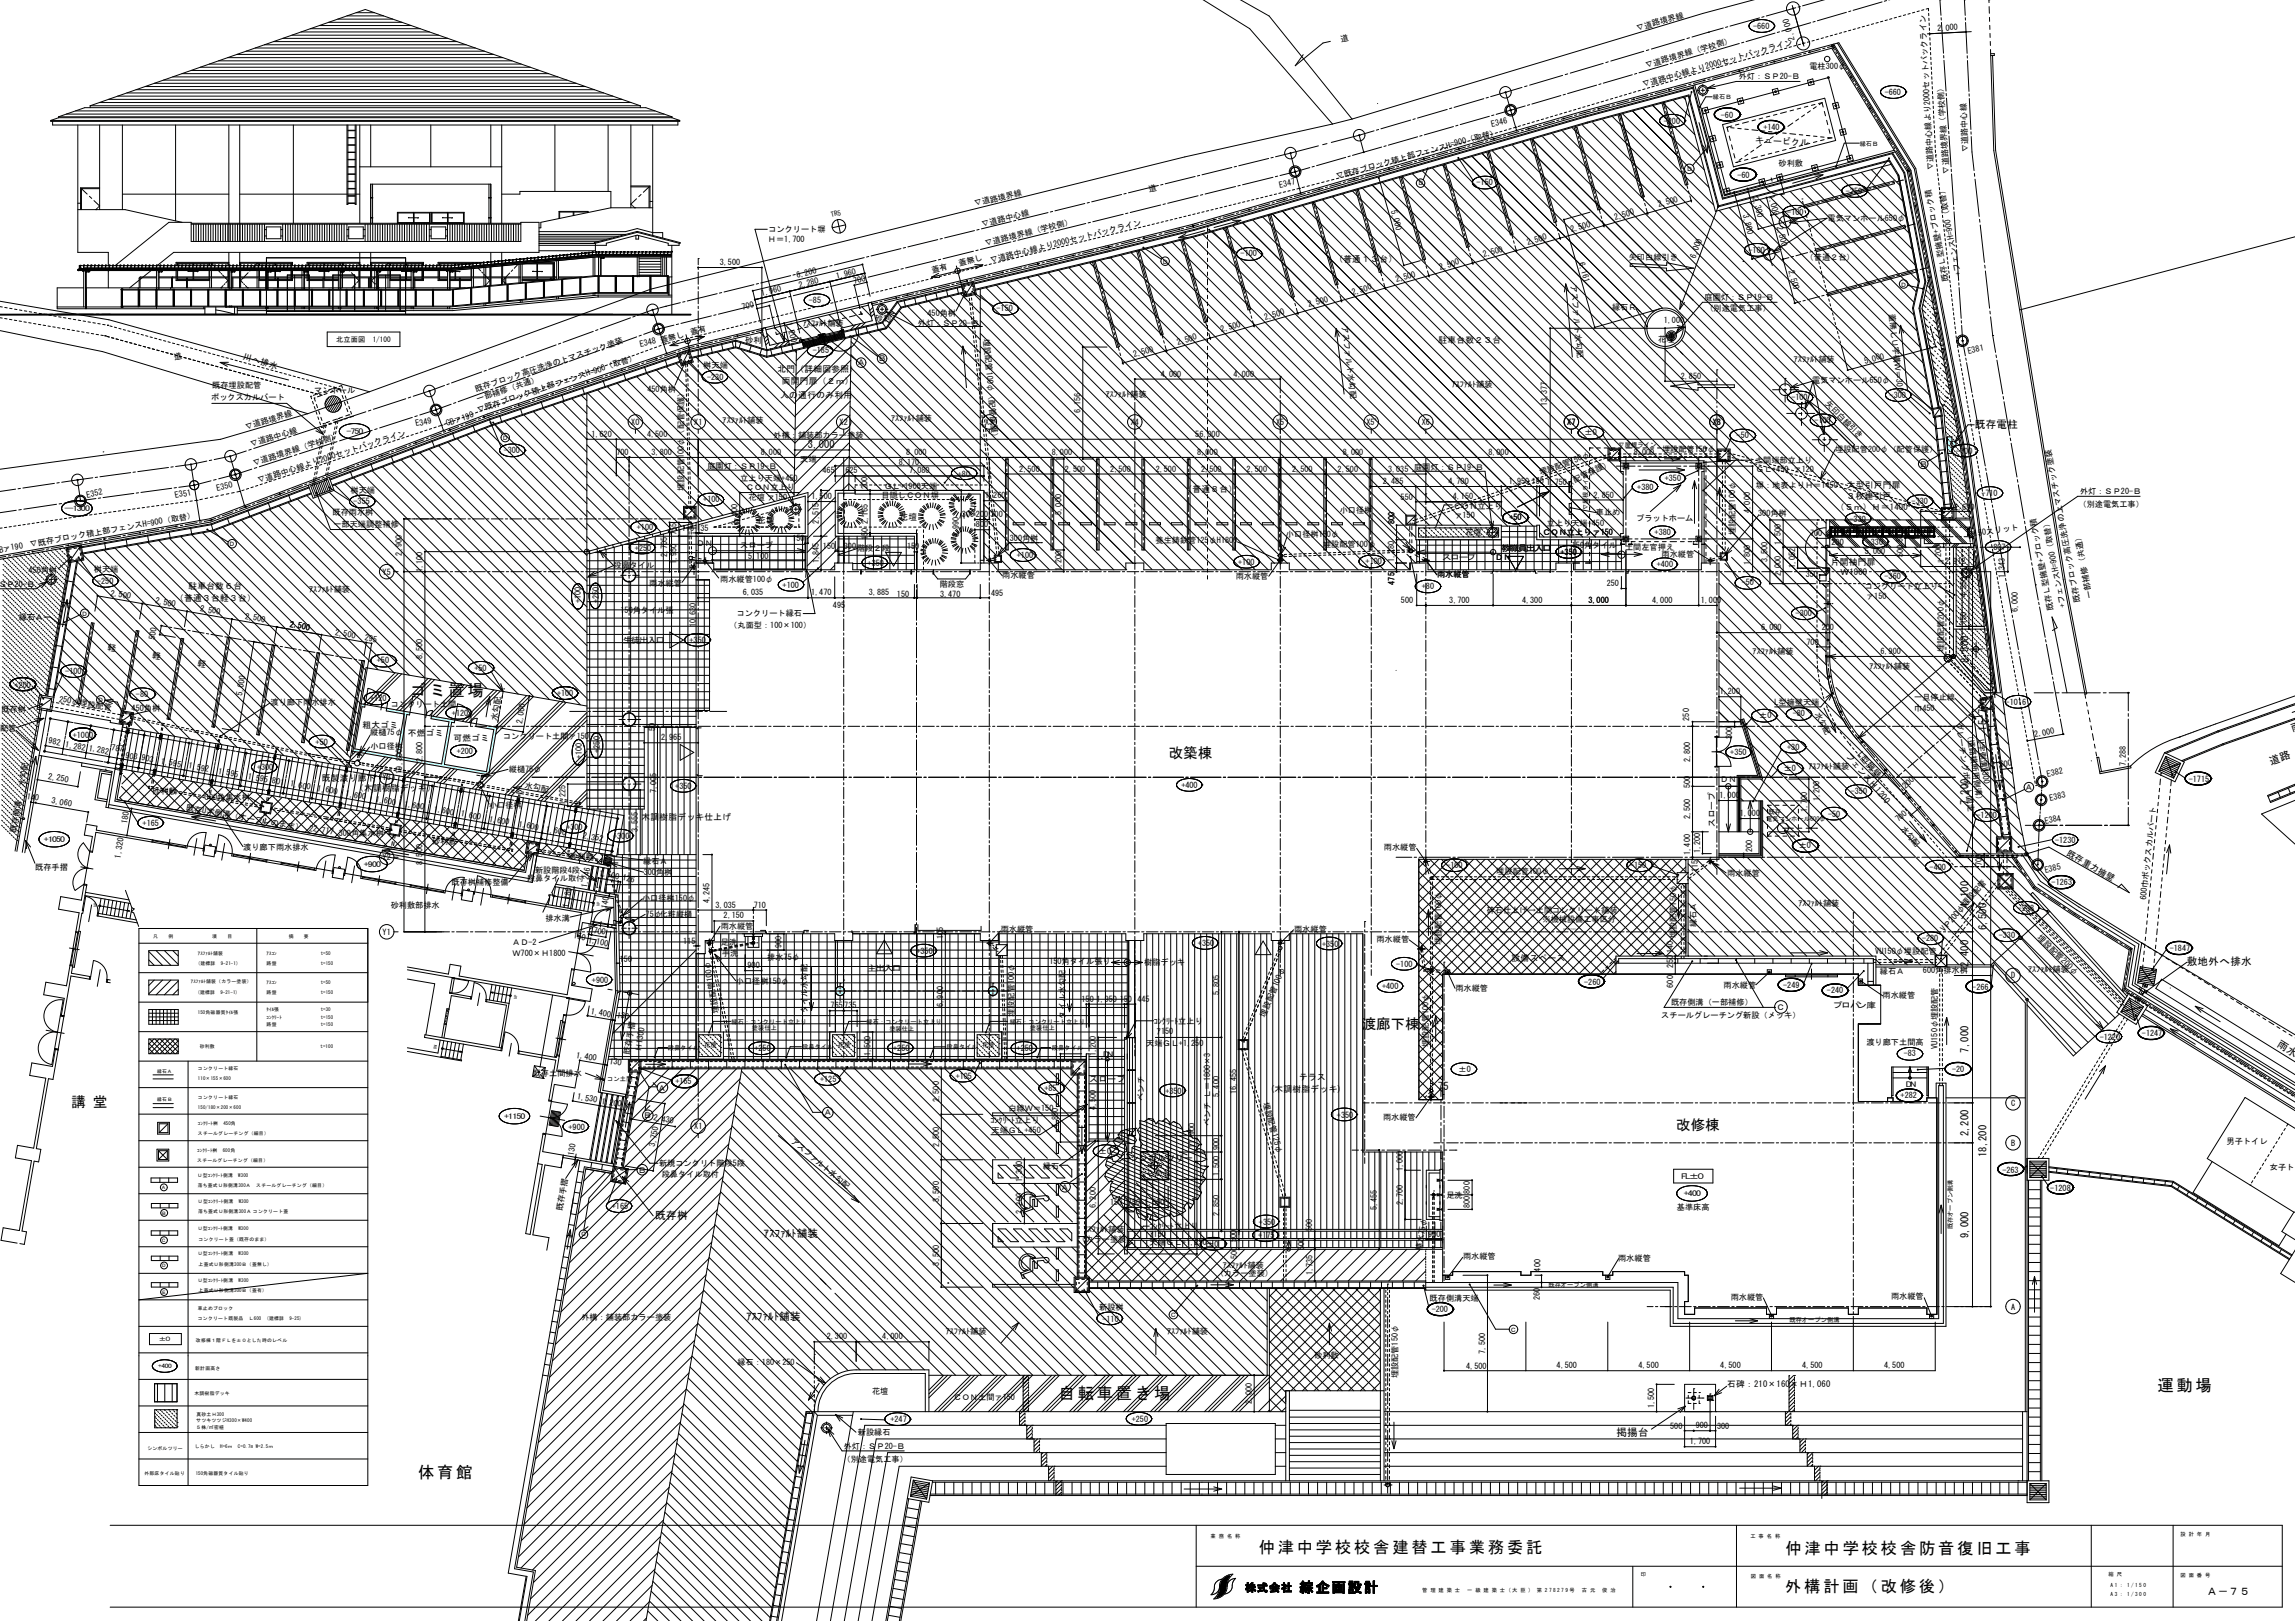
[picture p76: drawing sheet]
<svg xmlns="http://www.w3.org/2000/svg" width="841mm" height="594mm" viewBox="0 0 841 594" stroke-linecap="round" stroke-linejoin="round" font-family="sans-serif">
<defs><g id="words">
<g font-size="6">
<text x="150.3" y="254.9">ゴ</text>
<text x="157.4" y="254.9">ミ 置 場</text>
<text x="790.6" y="509.6">運 動場</text>
<text x="387.9" y="512.6">自転 車 置 き場</text>
<text x="153.2" y="541.7">体 育館</text>
<text x="461.2" y="569.1">仲 津中 学 校校 舎 建 替工 事 業務 委 託</text>
<text x="654.2" y="569.4">仲 津 中 学校 校 舎防 音 復旧 工 事</text>
<text x="654.2" y="583.4">外構 計 画 （改 修 後）</text>
</g>
<g font-size="5.3">
<text x="428.3" y="277.9">改築棟</text>
<text x="499" y="377">渡廊下棟</text>
<text x="26.2" y="405.8" transform="rotate(-1 26.2 405.8)">講 堂</text>
<text x="614.3" y="414">改修棟</text>
</g>
<g font-size="3.9">
<text x="723.7" y="156.9">既存電柱</text>
<text x="296" y="164.3">3,000</text>
<text x="721.3" y="242.8" transform="rotate(-90 721.3 242.8)">8,500</text>
<text x="728" y="267.8" transform="rotate(-90 728 267.8)">15,700</text>
<text x="840.1" y="268.1" transform="rotate(-19 840.1 268.1)">雨</text>
<text x="832.1" y="280.2" transform="rotate(-19 832.1 280.2)">道路</text>
<text x="721.3" y="295.1" transform="rotate(-90 721.3 295.1)">7,200</text>
<text x="721.3" y="332.8" transform="rotate(-90 721.3 332.8)">4,100</text>
<text x="728" y="340.8" transform="rotate(-90 728 340.8)">6,500</text>
<text x="721.3" y="352.5" transform="rotate(-90 721.3 352.5)">,400</text>
<text x="801.3" y="353.4">敷地外へ排水</text>
<text x="721.3" y="354.5" transform="rotate(-90 721.3 354.5)">2</text>
<text x="834.3" y="383.3" transform="rotate(32 834.3 383.3)">雨水排</text>
<text x="721.3" y="385.8" transform="rotate(-90 721.3 385.8)">7,000</text>
<text x="526.9" y="399.5">7</text>
<text x="528.9" y="399.5">5</text>
<text x="721.3" y="416.5" transform="rotate(-90 721.3 416.5)">2,200</text>
<text x="728" y="424.1" transform="rotate(-90 728 424.1)">18,200</text>
<text x="240.1" y="446.9">既存桝</text>
<text x="280" y="453.3">ｱｽﾌｧﾙﾄ舗装</text>
<text x="721.3" y="453.8" transform="rotate(-90 721.3 453.8)">9,000</text>
<text x="273.5" y="483.6">ｱｽﾌｧﾙﾄ舗装</text>
<text x="592.3" y="526.2">掲揚台</text>
<text x="808.7" y="584.4">Ａ－７５</text>
</g>
<g font-size="3.2">
<text x="643.1" y="52.4" transform="rotate(2 643.1 52.4)">キュービクル</text>
<text x="489" y="96.2">（普通１３台）</text>
<text x="527.1" y="125.5">駐車台数２３台</text>
<text x="88.9" y="131.6" transform="rotate(16 88.9 131.6)">川へ排水</text>
<text x="284.9" y="136.3">北門（詳細図参照）</text>
<text x="286.5" y="140.7">両開門扉（２ｍ）</text>
<text x="285.9" y="145.7">人の通行のみ利用</text>
<text x="676.7" y="178.7">大型引戸門扉</text>
<text x="433.7" y="180.1">（</text>
<text x="437" y="180.1">普通８台）</text>
<text x="676.7" y="183">３枚建引戸</text>
<text x="277.4" y="191.6">花壇</text>
<text x="329.6" y="190.7">花壇</text>
<text x="672.7" y="186.8">（５ｍ）Ｈ＝1400</text>
<text x="670.9" y="206.9">片開袖門扉</text>
<text x="69" y="215.9">駐車台数６台</text>
<text x="674.4" y="210.5">Ｗ1000</text>
<text x="64.1" y="220.1">（普通３台軽３台）</text>
<text x="39.3" y="238.2" transform="rotate(10 39.3 238.2)">軽</text>
<text x="55.7" y="241" transform="rotate(10 55.7 241)">軽</text>
<text x="72.2" y="244" transform="rotate(10 72.2 244)">軽</text>
<text x="132.8" y="266.7">粗大ゴミ</text>
<text x="149.4" y="269.7">不燃</text>
<text x="156" y="269.7">ゴミ</text>
<text x="166.2" y="271.5">可燃ゴミ</text>
<text x="676.3" y="276.9" transform="rotate(50 676.3 276.9)">フェンスＨ1200</text>
<text x="680.5" y="276.5" transform="rotate(50 680.5 276.5)">L型擁壁</text>
<text x="117.9" y="286.3">既製渡り廊下</text>
<text x="130.2" y="290">（木調樹脂デッキ</text>
<text x="156.6" y="290">）</text>
<text x="235.1" y="300.5">木</text>
<text x="238.4" y="300.5">調</text>
<text x="241.7" y="300.5">樹</text>
<text x="245" y="300.5">脂デ</text>
<text x="251.6" y="300.5">ッキ仕上げ</text>
<text x="628.4" y="303.2" transform="rotate(-90 628.4 303.2)">スロープ</text>
<text x="757.1" y="313.1" transform="rotate(30 757.1 313.1)">既存重力擁壁</text>
<text x="553.9" y="352.3">設備スペース</text>
<text x="476" y="395.9">テラ</text>
<text x="482.6" y="395.9">ス</text>
<text x="399.2" y="396.6">ス</text>
<text x="402.5" y="396.6">ロ</text>
<text x="405.8" y="396.6">ー</text>
<text x="409.1" y="396.6">プ</text>
<text x="465.4" y="400.1">(</text>
<text x="467.1" y="400.1">木調</text>
<text x="473.7" y="400.1">樹脂</text>
<text x="480.3" y="400.1">デッ</text>
<text x="486.9" y="400.1">キ)</text>
<text x="414.2" y="425.5">シンボ</text>
<text x="424.1" y="425.5">ルツリ</text>
<text x="434" y="425.5">ー</text>
<text x="632.9" y="508.2">石碑：210×160</text>
<text x="656" y="508.2">×Ｈ1,060</text>
</g>
<g font-size="3">
<text x="599.9" y="11.3" transform="rotate(-16 599.9 11.3)">∇道路境界線</text>
<text x="642.4" y="10.6">-660</text>
<text x="710" y="11.4" transform="rotate(-3 710 11.4)">2,000</text>
<text x="491.5" y="15.5" transform="rotate(-12 491.5 15.5)">道</text>
<text x="657.7" y="14.6" transform="rotate(-106 657.7 14.6)">2,000</text>
<text x="603.3" y="24.8" transform="rotate(-16 603.3 24.8)">∇道路境界線（学校側）</text>
<text x="637.2" y="29.1">外灯：ＳＰ20-Ｂ</text>
<text x="663.1" y="25.3">電柱300φ</text>
<text x="602.2" y="32" transform="rotate(-16 602.2 32)">∇道路中心線より2000セットバックライン</text>
<text x="690.6" y="34.8">-660</text>
<text x="546.7" y="46.4" transform="rotate(-12 546.7 46.4)">E346</text>
<text x="609.7" y="45.3">-200</text>
<text x="630.6" y="43.2">-60</text>
<text x="646.2" y="47.7">+140</text>
<text x="721.2" y="55.8" transform="rotate(-92 721.2 55.8)">∇道路中心線</text>
<text x="489.9" y="65.7" transform="rotate(-15 489.9 65.7)">∇既存ブロック積上部フェンスH=900（取替）</text>
<text x="636.7" y="65.1">-60</text>
<text x="651.8" y="60.8">砂利敷</text>
<text x="708.5" y="62.4" transform="rotate(-93 708.5 62.4)">∇道路中心線より2000セットバックライン</text>
<text x="714.3" y="63.6" transform="rotate(-94 714.3 63.6)">∇道路境界線（学校側）</text>
<text x="421.1" y="70.3" transform="rotate(-12 421.1 70.3)">道</text>
<text x="469.1" y="68.8" transform="rotate(-12 469.1 68.8)">E347</text>
<text x="541.1" y="68">-150</text>
<text x="648.1" y="71.8" transform="rotate(75 648.1 71.8)">1,000</text>
<text x="676.4" y="71">-250</text>
<text x="357.2" y="75.6" transform="rotate(-14 357.2 75.6)">∇道路境界線</text>
<text x="509.7" y="77.4" transform="rotate(74 509.7 77.4)">5,000</text>
<text x="607.9" y="76" transform="rotate(-16 607.9 76)">2,500</text>
<text x="642.2" y="72.7" transform="rotate(75 642.2 72.7)">2,300</text>
<text x="359.9" y="83.2" transform="rotate(-14 359.9 83.2)">∇道路中心線</text>
<text x="591.9" y="80.6" transform="rotate(-16 591.9 80.6)">2,500</text>
<text x="638.6" y="78.8" transform="rotate(75 638.6 78.8)">3,800</text>
<text x="651.1" y="83.1" transform="rotate(75 651.1 83.1)">2,500</text>
<text x="655" y="78.7">-100</text>
<text x="669.7" y="81.1">電気マンホール650φ</text>
<text x="281.4" y="88.8">Ｈ＝1,700</text>
<text x="281.6" y="84.9">コンクリート塀</text>
<text x="559.8" y="89.7" transform="rotate(-16 559.8 89.7)">2,500</text>
<text x="575.8" y="85.2" transform="rotate(-16 575.8 85.2)">2,500</text>
<text x="361.2" y="90.1" transform="rotate(-14 361.2 90.1)">∇道路境界線（学校側）</text>
<text x="454.6" y="93.9">-100</text>
<text x="543.8" y="94.3" transform="rotate(-16 543.8 94.3)">2,500</text>
<text x="596.9" y="95.1">矢印白線引き</text>
<text x="621.3" y="94.9" transform="rotate(-70 621.3 94.9)">6,000</text>
<text x="640.8" y="92.6">-100</text>
<text x="661.7" y="95.4">（普通２台）</text>
<text x="263.8" y="97.1">3,500</text>
<text x="292.1" y="101.8" transform="rotate(-13 292.1 101.8)">6,200</text>
<text x="341.7" y="99.9" transform="rotate(-15 341.7 99.9)">蓋有</text>
<text x="351.6" y="97.5" transform="rotate(-15 351.6 97.5)">蓋無し</text>
<text x="363.1" y="96.3" transform="rotate(-14 363.1 96.3)">∇道路中心線より2000セットバックライン</text>
<text x="527.8" y="98.9" transform="rotate(-16 527.8 98.9)">2,500</text>
<text x="578.5" y="96.4" transform="rotate(74 578.5 96.4)">6,161</text>
<text x="655.4" y="99.2" transform="rotate(75 655.4 99.2)">2,500</text>
<text x="718.6" y="100.7" transform="rotate(-101 718.6 100.7)">+フェンスH=900（取替）</text>
<text x="292.9" y="105.6" transform="rotate(-13 292.9 105.6)">2,280</text>
<text x="306.6" y="102.2" transform="rotate(-13 306.6 102.2)">1,960</text>
<text x="313" y="104" transform="rotate(-13 313 104)">700</text>
<text x="511.7" y="103.5" transform="rotate(-16 511.7 103.5)">2,500</text>
<text x="575.7" y="104.4" transform="rotate(85 575.7 104.4)">アスファルト水勾配</text>
<text x="714.1" y="102.9" transform="rotate(-101 714.1 102.9)">既存Ｌ型擁壁+ブロック積</text>
<text x="272.1" y="113.7" transform="rotate(-13 272.1 113.7)">700</text>
<text x="279.2" y="108.5" transform="rotate(-13 279.2 108.5)">1,960</text>
<text x="296.4" y="111.1">-85</text>
<text x="479.7" y="112.6" transform="rotate(-16 479.7 112.6)">2,500</text>
<text x="495.7" y="108.1" transform="rotate(-16 495.7 108.1)">2,500</text>
<text x="590.8" y="113.4">縁石Ｒ</text>
<text x="624.6" y="109.9">庭園灯：ＳＰ19-Ｂ</text>
<text x="624.9" y="114">（別途電気工事）</text>
<text x="288.2" y="118.5" transform="rotate(76 288.2 118.5)">1,200</text>
<text x="294.2" y="119.5">ｱｽﾌｧﾙﾄ舗装</text>
<text x="320.6" y="117.7">砂利</text>
<text x="336.3" y="119.3">外灯：ＳＰ20-Ｂ</text>
<text x="339.9" y="115.7">450角桝</text>
<text x="365.2" y="114">-150</text>
<text x="463.7" y="117.2" transform="rotate(-16 463.7 117.2)">2,500</text>
<text x="491.8" y="119.3" transform="rotate(83 491.8 119.3)">アスファルト水勾配</text>
<text x="609.7" y="118.4">1,000</text>
<text x="692.3" y="115.2" transform="rotate(84 692.3 115.2)">蓋無しＵ字構Ｗ＝300</text>
<text x="242.2" y="125.7" transform="rotate(-15 242.2 125.7)">蓋無し</text>
<text x="253.2" y="122.8" transform="rotate(-15 253.2 122.8)">蓋有</text>
<text x="273.1" y="125.6">砂利</text>
<text x="360.4" y="124.2" transform="rotate(85 360.4 124.2)">埋設配管100φ（配管保護）</text>
<text x="447.6" y="121.8" transform="rotate(-16 447.6 121.8)">2,500</text>
<text x="607.7" y="125.3">花</text>
<text x="610.7" y="125.3">壇</text>
<text x="63.9" y="131.8" transform="rotate(-12 63.9 131.8)">道</text>
<text x="234.7" y="127" transform="rotate(-12 234.7 127)">E348</text>
<text x="297.8" y="129.5">-185</text>
<text x="415.7" y="130.9" transform="rotate(-16 415.7 130.9)">2,500</text>
<text x="431.6" y="126.4" transform="rotate(-16 431.6 126.4)">2,500</text>
<text x="721.3" y="129.7" transform="rotate(-12 721.3 129.7)">E381</text>
<text x="257.7" y="135">桝天端</text>
<text x="314.1" y="133.9">Ａ</text>
<text x="321.8" y="132.4">Ｂ</text>
<text x="425.4" y="138">4,000</text>
<text x="452.1" y="138">4,000</text>
<text x="657.3" y="132.6">ｱｽﾌｧﾙﾄ舗装</text>
<text x="683.5" y="133.2" transform="rotate(-14 683.5 133.2)">5,000</text>
<text x="77.8" y="142.3">既存埋設配管</text>
<text x="174.5" y="143.7" transform="rotate(-18 174.5 143.7)">既存ブロック高圧洗浄の上マスチック塗装</text>
<text x="237.2" y="143.7">450角桝</text>
<text x="259.1" y="139.1">-230</text>
<text x="532" y="141.7">ｱｽﾌｧﾙﾄ舗装</text>
<text x="615.9" y="138.8">2,850</text>
<text x="664.1" y="140.5">電気マンホール650φ</text>
<text x="77.4" y="146.7">ボックスカルバート</text>
<text x="115.2" y="144.1">マンホール</text>
<text x="175" y="147.3" transform="rotate(-18 175 147.3)">一部補修（共通）</text>
<text x="405.2" y="145.5">ｱｽﾌｧﾙﾄ舗装</text>
<text x="566.9" y="148.9" transform="rotate(-90 566.9 148.9)">13,377</text>
<text x="656.5" y="146.8">-100</text>
<text x="668.8" y="148.1" transform="rotate(45 668.8 148.1)">矢印白線引き</text>
<text x="692.4" y="145.8">-300</text>
<text x="175.2" y="151.3" transform="rotate(-18 175.2 151.3)">∇既存ブロック積上部フェンスH=900（取替）</text>
<text x="231.3" y="155.7">X0</text>
<text x="254.4" y="155.8">X1</text>
<text x="264.8" y="155">ｱｽﾌｧﾙﾄ舗装</text>
<text x="307.7" y="155.7">X2</text>
<text x="326.6" y="154.4">ｱｽﾌｧﾙﾄ舗装</text>
<text x="361" y="155.7">X3</text>
<text x="395.9" y="151.4" transform="rotate(-90 395.9 151.4)">6,156</text>
<text x="414.4" y="155.7">X</text>
<text x="415.9" y="155.7">4</text>
<text x="467.7" y="155.7">X</text>
<text x="469.2" y="155.7">5</text>
<text x="500.7" y="155.7">X5’</text>
<text x="521" y="155.7">X6</text>
<text x="574.3" y="155.7">X7</text>
<text x="627.7" y="155.7">X8</text>
<text x="664.9" y="155.1">-100</text>
<text x="90.2" y="157.5" transform="rotate(-17 90.2 157.5)">∇道路境界線</text>
<text x="126.9" y="159.1">-750</text>
<text x="152.5" y="156.3" transform="rotate(-12 152.5 156.3)">E349</text>
<text x="163.9" y="156.1" transform="rotate(-18 163.9 156.1)">CBァ190</text>
<text x="216.7" y="160">1,620</text>
<text x="237.1" y="160">4,500</text>
<text x="250.6" y="160.3" transform="rotate(-90 250.6 160.3)">（配管保護）</text>
<text x="283.4" y="160.3">外構：舗装部カラー塗装</text>
<text x="438" y="160">56,000</text>
<text x="580.7" y="159.5">±0</text>
<text x="636.4" y="160.6">-50</text>
<text x="92.1" y="163.8" transform="rotate(-17 92.1 163.8)">∇道路中心線</text>
<text x="184.6" y="166.1">-300</text>
<text x="225.9" y="166.7">700</text>
<text x="238.8" y="166.7">3,800</text>
<text x="278.8" y="166.7">8,000</text>
<text x="332.1" y="166.7">8,000</text>
<text x="385.4" y="166.7">8,000</text>
<text x="438.7" y="166.7">8,000</text>
<text x="492.1" y="166.7">8,000</text>
<text x="545.4" y="166.7">8,000</text>
<text x="598.7" y="166.7">8,000</text>
<text x="609.1" y="165.8">埋設配管150φ</text>
<text x="672.5" y="165.6">埋設配管200φ（配管保護）</text>
<text x="716.8" y="166.2">-100</text>
<text x="93" y="170.6" transform="rotate(-17 93 170.6)">∇道路境界線（学校側）</text>
<text x="259.2" y="171.7">庭園灯：ＳＰ19-Ｂ</text>
<text x="293.3" y="169.5">天端</text>
<text x="301.4" y="173.5">465</text>
<text x="309.8" y="173.5">625</text>
<text x="329.4" y="170.4">8,170</text>
<text x="333.2" y="173.5">7,080</text>
<text x="373.5" y="172.8">2,500</text>
<text x="390.2" y="172.8">2,500</text>
<text x="406.9" y="172.8">2,500</text>
<text x="423.5" y="172.8">2,500</text>
<text x="440.2" y="172.8">2,500</text>
<text x="456.8" y="172.8">2,500</text>
<text x="473.5" y="172.8">2,500</text>
<text x="490.2" y="172.8">2,500</text>
<text x="508.6" y="172.8">3,035 庭園灯：ＳＰ19-Ｂ</text>
<text x="643.1" y="169.7">土間端部立上り</text>
<text x="643.4" y="173.1">ＧＬ+450 ァ120</text>
<text x="703.4" y="171">Ｂ</text>
<text x="79.6" y="179.9" transform="rotate(-12 79.6 179.9)">E350</text>
<text x="94.7" y="177.1" transform="rotate(-18 94.7 177.1)">∇道路中心線より2000セットバックライン</text>
<text x="250.6" y="179.8" transform="rotate(-90 250.6 179.8)">埋設配管100φ</text>
<text x="271.3" y="176.1">立上り天端+450</text>
<text x="273.3" y="179.6">ＣＯＮ立上り</text>
<text x="317.9" y="179.1" transform="rotate(-90 317.9 179.1)">200</text>
<text x="324" y="179.1">ＧＬ+1900天端</text>
<text x="351" y="174.7">+80</text>
<text x="506.8" y="177.3">2,485</text>
<text x="530.8" y="177.3">4,700</text>
<text x="552.9" y="177.3">1,950</text>
<text x="561.3" y="177.4">150</text>
<text x="564.5" y="174.2" transform="rotate(-20 564.5 174.2)">埋設配管150φ</text>
<text x="566.7" y="177.5">1</text>
<text x="568.2" y="177.5">,750</text>
<text x="574.4" y="178.3" transform="rotate(-26 574.4 178.3)">（配管保護）</text>
<text x="600" y="179.5">+380</text>
<text x="610.1" y="176.4">+350</text>
<text x="643.5" y="178.8">塀：地表よりＨ＝1450</text>
<text x="31.9" y="182.3" transform="rotate(-12 31.9 182.3)">E352</text>
<text x="64.4" y="182.6" transform="rotate(-12 64.4 182.6)">E351</text>
<text x="128.5" y="180.7">桝天端</text>
<text x="129.6" y="184.8">-355</text>
<text x="257.7" y="184">+100</text>
<text x="274.3" y="183.2">花壇 ァ150</text>
<text x="297.3" y="182.9">1,500</text>
<text x="323" y="182.6">目隠しＣＯＮ塀</text>
<text x="361" y="182.6">1,260</text>
<text x="513.3" y="183.1">550</text>
<text x="532.3" y="182.9">4,150</text>
<text x="583.9" y="182.4">2,850</text>
<text x="700.5" y="184.7">-330</text>
<text x="726.1" y="181.7">-710</text>
<text x="761.7" y="185.6">（別途電気工事）</text>
<text x="762.2" y="181">外灯：ＳＰ20-Ｂ</text>
<text x="23.7" y="187.4">--1300</text>
<text x="121.9" y="188.9">既存雨水桝</text>
<text x="300" y="191.9" transform="rotate(-90 300 191.9)">2,515</text>
<text x="352.5" y="189.5">300</text>
<text x="357.6" y="189.4">20</text>
<text x="360.6" y="189.4">0</text>
<text x="363" y="189.4">300</text>
<text x="389" y="188.6" transform="rotate(-90 389 188.6)">5,000</text>
<text x="490.9" y="188.1">小口径桝</text>
<text x="532.5" y="186.6">ＣＯＮ立上り</text>
<text x="533" y="189.7">ァ150</text>
<text x="553.1" y="190.6">+50</text>
<text x="584.8" y="188.9">車止め</text>
<text x="599.6" y="190.9">プラットホーム</text>
<text x="641.4" y="187.9" transform="rotate(-90 641.4 187.9)">4,000</text>
<text x="644.3" y="188.9">300角桝</text>
<text x="677.8" y="191.2">-330</text>
<text x="716.1" y="186.8">2</text>
<text x="717.6" y="186.8">,690</text>
<text x="122.2" y="193">一部天端調整補修</text>
<text x="233.4" y="194.2">+100</text>
<text x="247.9" y="196.2" transform="rotate(-90 247.9 196.2)">755</text>
<text x="249.9" y="194.7">11</text>
<text x="252.9" y="194.7">5</text>
<text x="256.6" y="194.7">35</text>
<text x="270.2" y="192.2" transform="rotate(-90 270.2 192.2)">2,400</text>
<text x="318" y="195.1" transform="rotate(-90 318 195.1)">0</text>
<text x="318" y="192" transform="rotate(-90 318 192)">2,165</text>
<text x="351.4" y="196.8" transform="rotate(-90 351.4 196.8)">3,990</text>
<text x="357.6" y="193.2">80</text>
<text x="360.6" y="193.2">0</text>
<text x="471.2" y="196.6">小口径桝15</text>
<text x="486.2" y="196.6">0φ</text>
<text x="511" y="192.1" transform="rotate(-90 511 192.1)">800</text>
<text x="537" y="196.2">花壇</text>
<text x="565.2" y="196.2">Ｃ</text>
<text x="566.8" y="192.9">立上り</text>
<text x="568.2" y="196.2">ＯＮ立上りァ150</text>
<text x="575.8" y="192.9">天端+</text>
<text x="583.3" y="192.9">450</text>
<text x="606.3" y="196.2">+380</text>
<text x="635.9" y="196.2" transform="rotate(-90 635.9 196.2)">埋設配管100φ</text>
<text x="663.3" y="196.5">700</text>
<text x="723.5" y="196.5" transform="rotate(-7 723.5 196.5)">150スリット</text>
<text x="-.3" y="202.5" transform="rotate(-10 -.3 202.5)">Bァ190</text>
<text x="11.1" y="200.4" transform="rotate(-10 11.1 200.4)">∇既存ブロック積上部フェンスH=900（取替）</text>
<text x="147.2" y="203.6" transform="rotate(-90 147.2 203.6)">2,900</text>
<text x="232.7" y="201.8">+</text>
<text x="234.2" y="201.8">25</text>
<text x="237.2" y="201.8">0</text>
<text x="247.9" y="202.2" transform="rotate(-90 247.9 202.2)">50</text>
<text x="255.3" y="200.2">Ｄ</text>
<text x="258.3" y="200.2">Ｎ</text>
<text x="271.3" y="200.9">スロープ</text>
<text x="290.4" y="198.4">1</text>
<text x="291.9" y="198.4">50</text>
<text x="301.6" y="201.1">150</text>
<text x="309.2" y="201.3">300</text>
<text x="314.1" y="201.8">階</text>
<text x="317.1" y="201.8">段</text>
<text x="318" y="198.1" transform="rotate(-90 318 198.1)">15</text>
<text x="320.1" y="201.8">２</text>
<text x="323.1" y="201.8">段</text>
<text x="332.4" y="201.3">15</text>
<text x="335.4" y="201.3">0</text>
<text x="370.1" y="198.3">300角桝</text>
<text x="423.4" y="199">養生鋳鉄</text>
<text x="435.4" y="199">管125</text>
<text x="442.9" y="199">φH180</text>
<text x="452" y="199">0</text>
<text x="484.8" y="200.3">埋設配管100φ</text>
<text x="550.1" y="201.7">教職</text>
<text x="556.2" y="201.7">員</text>
<text x="559.2" y="201.7">出入口</text>
<text x="571.8" y="203.5">+3</text>
<text x="574.8" y="203.5">5</text>
<text x="576" y="200.9">1</text>
<text x="576.3" y="203.5">0</text>
<text x="577.5" y="200.9">50</text>
<text x="580.5" y="200.9">角</text>
<text x="583.5" y="200.9">タ</text>
<text x="586.5" y="200.9">イ</text>
<text x="589.5" y="200.9">ル</text>
<text x="595.5" y="201.6">土間左官押え</text>
<text x="652.6" y="199.6" transform="rotate(-90 652.6 199.6)">1,500</text>
<text x="671.2" y="199.8">200</text>
<text x="683.4" y="203">5,000</text>
<text x="684.1" y="199.6">-330</text>
<text x="697.3" y="198.6" transform="rotate(-90 697.3 198.6)">50</text>
<text x="697.5" y="202.8" transform="rotate(-90 697.5 202.8)">00</text>
<text x="729" y="201.7">-807</text>
<text x="34.4" y="209.8">桝天端</text>
<text x="154.9" y="209.6" transform="rotate(-90 154.9 209.6)">1,100</text>
<text x="224.8" y="208.3">段鼻</text>
<text x="230.8" y="208.3">タイル</text>
<text x="244.5" y="204.2" transform="rotate(-90 244.5 204.2)">2,705</text>
<text x="247.9" y="206.7" transform="rotate(-90 247.9 206.7)">1</text>
<text x="247.9" y="205.2" transform="rotate(-90 247.9 205.2)">,9</text>
<text x="274.2" y="204.7">5,100</text>
<text x="300" y="206.4" transform="rotate(-90 300 206.4)">1,845</text>
<text x="317.9" y="207.3">+3</text>
<text x="320.9" y="207.3">50</text>
<text x="372.6" y="204.3">+100</text>
<text x="389" y="209.3" transform="rotate(-90 389 209.3)">1,200</text>
<text x="453.7" y="206.9">+100</text>
<text x="500.4" y="206.7">+100</text>
<text x="510.9" y="205.8" transform="rotate(-90 510.9 205.8)">1,280</text>
<text x="528.7" y="205.2">スロープ</text>
<text x="547.9" y="205.2">Ｄ</text>
<text x="550.9" y="205.2">Ｎ</text>
<text x="607.1" y="207.9">+400</text>
<text x="608.9" y="204.1">雨水縦管</text>
<text x="641.4" y="207.2" transform="rotate(-90 641.4 207.2)">1,800</text>
<text x="647.7" y="206" transform="rotate(-90 647.7 206)">3,500</text>
<text x="657.9" y="208.1" transform="rotate(-90 657.9 208.1)">1,052</text>
<text x="697.5" y="204.3" transform="rotate(-90 697.5 204.3)">5</text>
<text x="709.8" y="206.7">≒2,9</text>
<text x="711.4" y="204.2" transform="rotate(-90 711.4 204.2)">200</text>
<text x="717.3" y="206.7">12</text>
<text x="734.7" y="208.9" transform="rotate(-90 734.7 208.9)">343</text>
<text x="-.7" y="215.3">ＳＰ20-Ｂ</text>
<text x="10.5" y="210.1">450角桝</text>
<text x="35.6" y="214.1">-250</text>
<text x="140.2" y="210.6">Y5</text>
<text x="237.9" y="214.6">雨</text>
<text x="240.9" y="214.6">水</text>
<text x="243.9" y="214.6">縦</text>
<text x="246.9" y="214.6">管</text>
<text x="263.9" y="213.3">雨水縦管100φ</text>
<text x="286.8" y="215.4">+100</text>
<text x="344.4" y="215.1">階段窓</text>
<text x="367.2" y="211.9">雨水縦管</text>
<text x="452.8" y="212.2">雨水縦管</text>
<text x="511" y="214.2" transform="rotate(-90 511 214.2)">475</text>
<text x="521" y="215.8">+</text>
<text x="522.5" y="215.8">80</text>
<text x="526.6" y="211.5">雨水縦管</text>
<text x="588.8" y="214.9">250</text>
<text x="638.3" y="214.5">-50</text>
<text x="652.6" y="211.2" transform="rotate(-90 652.6 211.2)">2,000</text>
<text x="661.7" y="211.3">350</text>
<text x="683.3" y="215.9">コンクリート立上り</text>
<text x="690.6" y="212.3">-360</text>
<text x="734.7" y="211.9" transform="rotate(-90 734.7 211.9)">1,</text>
<text x="40.4" y="218.3" transform="rotate(10 40.4 218.3)">2,500</text>
<text x="56.8" y="221.1" transform="rotate(10 56.8 221.1)">2,500</text>
<text x="113.3" y="217">ｱｽﾌｧﾙﾄ舗装</text>
<text x="212.9" y="220.9" transform="rotate(-90 212.9 220.9)">+100</text>
<text x="219.4" y="221" transform="rotate(-90 219.4 221)">+250</text>
<text x="272.2" y="218.1">6,035</text>
<text x="297.2" y="218.1">1,470</text>
<text x="318.4" y="218.1">3,885</text>
<text x="328.7" y="218.6">150</text>
<text x="344.5" y="218.7">3,470</text>
<text x="363.2" y="218.6">495</text>
<text x="513.4" y="221">500</text>
<text x="531.1" y="220.9">3,700</text>
<text x="557.7" y="220.9">4,300</text>
<text x="582.1" y="220.9">3,000</text>
<text x="605.4" y="220.9">4,000</text>
<text x="623.2" y="221">1,00</text>
<text x="629.2" y="221">0</text>
<text x="683.8" y="219.5">ァ150</text>
<text x="720.6" y="218.8" transform="rotate(-90 720.6 218.8)">4,350</text>
<text x="762.3" y="220.6" transform="rotate(-101 762.3 220.6)">既存ブロック高圧洗浄の上マスチック塗装</text>
<text x="766.8" y="219" transform="rotate(-101 766.8 219)">一部補修（共通）</text>
<text x="6.9" y="227.1">縁石Ａ</text>
<text x="73.2" y="224" transform="rotate(10 73.2 224)">2,500</text>
<text x="89.7" y="226.8" transform="rotate(10 89.7 226.8)">2,500</text>
<text x="227.4" y="224.5">1</text>
<text x="228.9" y="224.5">50</text>
<text x="231.9" y="224.5">角</text>
<text x="234.9" y="224.5">タ</text>
<text x="237.9" y="224.5">イ</text>
<text x="240.9" y="224.5">ル</text>
<text x="243.9" y="224.5">張</text>
<text x="270" y="225.9">コンクリート縁石</text>
<text x="305.2" y="222.6">495</text>
<text x="658" y="225.8">-300</text>
<text x="739.4" y="224.3" transform="rotate(-90 739.4 224.3)">6,000</text>
<text x="752.5" y="223.7" transform="rotate(-101 752.5 223.7)">既存Ｌ型擁壁+ブロック積</text>
<text x="756.9" y="222.5" transform="rotate(-101 756.9 222.5)">+フェンスH=900（取替）</text>
<text x="106.1" y="229.7" transform="rotate(10 106.1 229.7)">2,500</text>
<text x="122.7" y="232.7" transform="rotate(10 122.7 232.7)">2,500</text>
<text x="255" y="229.7" transform="rotate(-90 255 229.7)">10,630</text>
<text x="267.3" y="230.1">（丸面型：100×100）</text>
<text x="645.4" y="230.9">6,000</text>
<text x="667.6" y="230.9">20</text>
<text x="670.6" y="230.9">0</text>
<text x="720.6" y="228.8" transform="rotate(-90 720.6 228.8)">150</text>
<text x="56.7" y="234.6" transform="rotate(-80 56.7 234.6)">500</text>
<text x="133.6" y="234.7" transform="rotate(10 133.6 234.7)">295</text>
<text x="228.2" y="235.6">生</text>
<text x="231.2" y="235.6">徒</text>
<text x="234.2" y="235.6">出</text>
<text x="237.2" y="235.6">入</text>
<text x="240.2" y="235.6">口</text>
<text x="252.7" y="235.5">+3</text>
<text x="255.7" y="235.5">50</text>
<text x="642.2" y="239.7">ｱｽﾌｧﾙﾄ舗装</text>
<text x="662" y="236.5">700</text>
<text x="689.1" y="239.6">6,900</text>
<text x="712.3" y="239.1" transform="rotate(-90 712.3 239.1)">埋設配管200φ</text>
<text x="138.1" y="243.1">+50</text>
<text x="154.9" y="241.6" transform="rotate(-90 154.9 241.6)">8,500</text>
<text x="173.9" y="245.7">+50</text>
<text x="685" y="245.2">ｱｽﾌｧﾙﾄ舗装</text>
<text x="23.9" y="247">-100</text>
<text x="5.3" y="252">+200</text>
<text x="21.6" y="257.2" transform="rotate(10 21.6 257.2)">250φ埋設配管</text>
<text x="49.8" y="255.5">-80</text>
<text x="88.7" y="255.1" transform="rotate(-80 88.7 255.1)">5,000</text>
<text x="135.7" y="257">+120</text>
<text x="204.1" y="255.1">+100</text>
<text x="630.2" y="254.4">1,200</text>
<text x="701.5" y="256.4">一旦停止線</text>
<text x=".5" y="260.8">既存桝</text>
<text x="48.2" y="260.5">450角桝</text>
<text x="99.1" y="258.5">渡り廊下雨水排水</text>
<text x="143.3" y="259.1">コンクリート土間</text>
<text x="165.6" y="262.3">+120</text>
<text x="644.7" y="263.1">±0</text>
<text x="650.2" y="258.3">L型擁壁天端</text>
<text x="656.9" y="262.5">-80</text>
<text x="665.1" y="261.5" transform="rotate(63 665.1 261.5)">水勾配</text>
<text x="701.5" y="260.4">巾450</text>
<text x="735" y="258.3">-1016</text>
<text x="0" y="267.8">配管</text>
<text x="135.6" y="269.5">縦樋75φ</text>
<text x="182" y="264.2" transform="rotate(-80 182 264.2)">水勾配</text>
<text x="191.3" y="265.2" transform="rotate(-80 191.3 265.2)">2,000</text>
<text x="240.1" y="267.8" transform="rotate(-90 240.1 267.8)">5</text>
<text x="240.1" y="266.3" transform="rotate(-90 240.1 266.3)">0</text>
<text x="619" y="264.1" transform="rotate(-90 619 264.1)">250</text>
<text x="716.8" y="264.9" transform="rotate(82 716.8 264.9)">グレーチングボルト固定</text>
<text x="720.9" y="268.1" transform="rotate(82 720.9 268.1)">（道路横断用側溝）</text>
<text x="17.7" y="272.4" transform="rotate(10 17.7 272.4)">982</text>
<text x="23.8" y="273.8" transform="rotate(10 23.8 273.8)">1,282</text>
<text x="26.6" y="270.3">+1000</text>
<text x="32.4" y="275.1" transform="rotate(10 32.4 275.1)">1,282</text>
<text x="40.7" y="274.8" transform="rotate(10 40.7 274.8)">787</text>
<text x="115.7" y="273">+50</text>
<text x="135.7" y="274.5">小口径桝</text>
<text x="184.4" y="270.7">コンクリート土間ァ150</text>
<text x="219.8" y="275.8" transform="rotate(-90 219.8 275.8)">+</text>
<text x="219.8" y="274.3" transform="rotate(-90 219.8 274.3)">25</text>
<text x="219.8" y="271.3" transform="rotate(-90 219.8 271.3)">0</text>
<text x="242.2" y="271.3">2,9</text>
<text x="246.7" y="271.3">65</text>
<text x="634.7" y="270.8" transform="rotate(-90 634.7 270.8)">300</text>
<text x="654.9" y="274.7">+30</text>
<text x="724.7" y="271" transform="rotate(82 724.7 271)">U字側溝W300</text>
<text x="745.6" y="270.1" transform="rotate(-10 745.6 270.1)">2,000</text>
<text x="45.8" y="277.7" transform="rotate(10 45.8 277.7)">903</text>
<text x="51.8" y="278.6" transform="rotate(10 51.8 278.6)">903</text>
<text x="58.8" y="280" transform="rotate(10 58.8 280)">1,595</text>
<text x="69" y="281.6" transform="rotate(10 69 281.6)">1,592</text>
<text x="154.9" y="279.2" transform="rotate(-90 154.9 279.2)">2,800</text>
<text x="167.4" y="276.3">+200</text>
<text x="213.2" y="278.3" transform="rotate(-90 213.2 278.3)">+100</text>
<text x="619.4" y="279.2" transform="rotate(-90 619.4 279.2)">2,800</text>
<text x="634.1" y="276.8">+350</text>
<text x="662.7" y="281.9">ｱｽﾌｧﾙﾄ舗装</text>
<text x="732.9" y="281.2" transform="rotate(-7 732.9 281.2)">600</text>
<text x="779.1" y="280.7" transform="rotate(-90 779.1 280.7)">7,288</text>
<text x="17.6" y="285.5" transform="rotate(10 17.6 285.5)">2,250</text>
<text x="79.8" y="283.6" transform="rotate(10 79.8 283.6)">1,595</text>
<text x="90.7" y="285.5" transform="rotate(10 90.7 285.5)">1,595</text>
<text x="94.2" y="282.2">+300</text>
<text x="99.5" y="287.1" transform="rotate(10 99.5 287.1)">801</text>
<text x="140.2" y="285.9">Y3</text>
<text x="147.3" y="283.5" transform="rotate(-90 147.3 283.5)">19,800</text>
<text x="186.5" y="282.8">縦樋75φ</text>
<text x="240.6" y="284.7" transform="rotate(-90 240.6 284.7)">5</text>
<text x="630.4" y="286.5">ＤＮ</text>
<text x="653.7" y="282.4">±0</text>
<text x="750.3" y="284.7" transform="rotate(-12 750.3 284.7)">E382</text>
<text x="802" y="286.5">-1715</text>
<text x="8.8" y="288.6" transform="rotate(-80 8.8 288.6)">水勾配</text>
<text x="9.8" y="292.8" transform="rotate(10 9.8 292.8)">140</text>
<text x="55.7" y="290.8">砂利敷</text>
<text x="75.1" y="293.2">300角集水桝</text>
<text x="106.2" y="288.2" transform="rotate(10 106.2 288.2)">1,600</text>
<text x="116.2" y="289.8" transform="rotate(10 116.2 289.8)">1,600</text>
<text x="126.5" y="291.7" transform="rotate(10 126.5 291.7)">1,600</text>
<text x="137.5" y="293.8" transform="rotate(10 137.5 293.8)">1,600</text>
<text x="192.2" y="288.7" transform="rotate(10 192.2 288.7)">水勾配</text>
<text x="240.6" y="290.7" transform="rotate(-90 240.6 290.7)">7,00</text>
<text x="247.5" y="289">+</text>
<text x="249" y="289">350</text>
<text x="432.9" y="288.6">+400</text>
<text x="619.4" y="288.7" transform="rotate(-90 619.4 288.7)">500</text>
<text x="630.1" y="292.4">1,000</text>
<text x="662.2" y="293.2" transform="rotate(-90 662.2 293.2)">00</text>
<text x="666.7" y="293.6" transform="rotate(-90 666.7 293.6)">1,200</text>
<text x="678.2" y="290.9">-350</text>
<text x="698.3" y="289" transform="rotate(-41 698.3 289)">200</text>
<text x="742" y="289.5">Ａ</text>
<text x="751.2" y="293.4" transform="rotate(-12 751.2 293.4)">E383</text>
<text x="18.8" y="294.4" transform="rotate(10 18.8 294.4)">3,060</text>
<text x="68.1" y="296.9" transform="rotate(10 68.1 296.9)">既存U字側溝（オープンのまま）</text>
<text x="148" y="295.6" transform="rotate(10 148 295.6)">1,600</text>
<text x="158.8" y="297.5" transform="rotate(10 158.8 297.5)">1,600</text>
<text x="168.7" y="299.2" transform="rotate(10 168.7 299.2)">1,600</text>
<text x="179.2" y="296.1">小口径桝</text>
<text x="207.2" y="295.1" transform="rotate(-90 207.2 295.1)">1,225</text>
<text x="637.5" y="299.1">1,0</text>
<text x="642" y="299.1">00</text>
<text x="662.2" y="297.7" transform="rotate(-90 662.2 297.7)">1,7</text>
<text x="669.9" y="299.2">-50</text>
<text x="724.3" y="299.8">-120</text>
<text x="730.3" y="299.8">0</text>
<text x="5.9" y="305.2" transform="rotate(-80 5.9 305.2)">既存側溝</text>
<text x="46.6" y="302" transform="rotate(-80 46.6 302)">180</text>
<text x="52.3" y="302.6">+165</text>
<text x="113.2" y="304.3" transform="rotate(10 113.2 304.3)">22,717</text>
<text x="179.1" y="301" transform="rotate(10 179.1 301)">1,600</text>
<text x="189.8" y="302.9" transform="rotate(10 189.8 302.9)">1,600</text>
<text x="199.9" y="304.9" transform="rotate(10 199.9 304.9)">1,600</text>
<text x="207.5" y="304.1">+300</text>
<text x="233.8" y="305.1" transform="rotate(-90 233.8 305.1)">3,555</text>
<text x="619.4" y="300.2" transform="rotate(-90 619.4 300.2)">2,500</text>
<text x="695.7" y="301.3" transform="rotate(-41 695.7 301.3)">700</text>
<text x="696.4" y="303.7" transform="rotate(50 696.4 303.7)">水勾配</text>
<text x="749.6" y="302" transform="rotate(-12 749.6 302)">E384</text>
<text x="16.1" y="308.6">+1050</text>
<text x="89.2" y="311.4">渡り廊下雨水排水</text>
<text x="124.2" y="306.4">300角集水桝</text>
<text x="158.3" y="309.3">砂利敷</text>
<text x="213.5" y="307.2" transform="rotate(10 213.5 307.2)">2,352</text>
<text x="224.7" y="307.4">+30</text>
<text x="229.2" y="307.4">0</text>
<text x="507.1" y="311.6">雨水縦管</text>
<text x="659.1" y="310.8">±0</text>
<text x="753.1" y="308.9">-1230</text>
<text x="44.2" y="314.6" transform="rotate(-80 44.2 314.6)">1,320</text>
<text x="133.3" y="317.7">+900</text>
<text x="140.2" y="315.2">Y2</text>
<text x="154.9" y="316.9" transform="rotate(-90 154.9 316.9)">8,500</text>
<text x="208.6" y="314.8">砂利敷</text>
<text x="235.7" y="316.5">縁石Ａ</text>
<text x="619.4" y="313.2" transform="rotate(-90 619.4 313.2)">1,400</text>
<text x="623" y="312.5" transform="rotate(-90 623 312.5)">1,200</text>
<text x="642.1" y="312.2" transform="rotate(-90 642.1 312.2)">200</text>
<text x="726.3" y="317.5" transform="rotate(-90 726.3 317.5)">700</text>
<text x="12.9" y="318.7">既存手摺</text>
<text x="193.1" y="322.9">段鼻タイル取付</text>
<text x="196.1" y="319.7">新設階段4段</text>
<text x="219.4" y="320.9" transform="rotate(10 219.4 320.9)">1,100</text>
<text x="228" y="322.6" transform="rotate(10 228 322.6)">126</text>
<text x="235.9" y="320.7">3</text>
<text x="237.4" y="320.7">00</text>
<text x="240.4" y="320.7">角</text>
<text x="243.4" y="320.7">桝</text>
<text x="530" y="318">-100</text>
<text x="548.3" y="320.3">埋設配管100φ</text>
<text x="597.3" y="318.2">-150</text>
<text x="622.2" y="319.7" transform="rotate(-90 622.2 319.7)">115</text>
<text x="632.9" y="321.2">雨水縦管</text>
<text x="707.1" y="318.6">-400</text>
<text x="749.5" y="319.8" transform="rotate(-12 749.5 319.8)">E385</text>
<text x="165.4" y="324.4">既存桝補修整備</text>
<text x="215.1" y="325.3" transform="rotate(-80 215.1 325.3)">1,246</text>
<text x="751.8" y="324.3">-1263</text>
<text x="786.4" y="329.9" transform="rotate(-84 786.4 329.9)">600巾ボックスカルバート</text>
<text x="143.2" y="332.6">砂利敷部排水</text>
<text x="208.3" y="332.6" transform="rotate(-80 208.3 332.6)">1,180</text>
<text x="222.5" y="333" transform="rotate(-80 222.5 333)">140</text>
<text x="235.3" y="330.2">小口径桝150φ</text>
<text x="260" y="331.1" transform="rotate(-90 260 331.1)">4,245</text>
<text x="262.2" y="332.6">3,035</text>
<text x="276.2" y="332.6">710</text>
<text x="544.8" y="334.5">砕石仕上げ→土間コンクリート舗装</text>
<text x="659" y="332.2">ｱｽﾌｧﾙﾄ舗装</text>
<text x="739.5" y="333.8">-288</text>
<text x="199.9" y="337.4">排水溝</text>
<text x="217.4" y="341.8" transform="rotate(10 217.4 341.8)">700</text>
<text x="236.6" y="336.2">75φ化粧縦樋</text>
<text x="264.1" y="340.3">雨水縦管</text>
<text x="265.2" y="336.6">2,150</text>
<text x="345.6" y="341.1" transform="rotate(-90 345.6 341.1)">5</text>
<text x="366.7" y="341.7">雨水縦管</text>
<text x="474.2" y="341.5">雨水縦管</text>
<text x="565.2" y="337.9">※機械設備工事区分</text>
<text x="614.3" y="340.8" transform="rotate(-90 614.3 340.8)">設配管150φ</text>
<text x="621.6" y="339.6" transform="rotate(-90 621.6 339.6)">縁石Ａ</text>
<text x="712.6" y="341.7" transform="rotate(-50 712.6 341.7)">VＰ200φ埋設配管</text>
<text x="140.2" y="342.5">Y1</text>
<text x="187.7" y="346.3">ＡＤ-2</text>
<text x="210" y="343.9" transform="rotate(10 210 343.9)">150</text>
<text x="215.4" y="345.4" transform="rotate(10 215.4 345.4)">1,100</text>
<text x="250.3" y="345.9">115</text>
<text x="264.2" y="346.3">足</text>
<text x="267.2" y="346.3">洗</text>
<text x="286.4" y="347.4" transform="rotate(-90 286.4 347.4)">90</text>
<text x="286.4" y="344.4" transform="rotate(-90 286.4 344.4)">0</text>
<text x="345.6" y="344.1" transform="rotate(-90 345.6 344.1)">10</text>
<text x="439" y="346.6">+</text>
<text x="440.5" y="346.6">350</text>
<text x="484.5" y="346.9">+35</text>
<text x="489" y="346.9">0</text>
<text x="504.4" y="345.2">雨水縦管</text>
<text x="528.2" y="346.3" transform="rotate(-90 528.2 346.3)">埋設配管100φ</text>
<text x="614.3" y="343.8" transform="rotate(-90 614.3 343.8)">埋</text>
<text x="704.3" y="344.9">-280</text>
<text x="732.4" y="343.9">-330</text>
<text x="746.4" y="343.9" transform="rotate(44 746.4 343.9)">埋設配管200φ</text>
<text x="187.8" y="350.2">Ｗ700×Ｈ1800</text>
<text x="227.2" y="352.5" transform="rotate(-1 227.2 352.5)">150</text>
<text x="264.5" y="350.4">手</text>
<text x="267.5" y="350.4">洗</text>
<text x="281.2" y="351.9">排水7</text>
<text x="288.7" y="351.9">5φ</text>
<text x="335.8" y="349.5">+350</text>
<text x="384.6" y="353.1">15</text>
<text x="387.6" y="353.1">0角タイル張り</text>
<text x="419.3" y="353.6">樹脂</text>
<text x="425.3" y="353.6">デッ</text>
<text x="431.3" y="353.6">キ</text>
<text x="613.1" y="349.1" transform="rotate(-90 613.1 349.1)">140</text>
<text x="687.2" y="349.5">VU150φ埋設配管</text>
<text x="795.1" y="348.6">-1847</text>
<text x="273.9" y="354.6">90</text>
<text x="276.9" y="354.6">0</text>
<text x="295.7" y="359.3" transform="rotate(-90 295.7 359.3)">勾</text>
<text x="295.7" y="356.3" transform="rotate(-90 295.7 356.3)">配</text>
<text x="317.8" y="355.6">主出入口</text>
<text x="511.6" y="354.4">-100</text>
<text x="613.2" y="354.6" transform="rotate(-90 613.2 354.6)">250</text>
<text x="688.9" y="357">縁石Ａ</text>
<text x="704.7" y="356.5">600角排水桝</text>
<text x="736.9" y="358.5">D</text>
<text x="743.2" y="356.2">ｱｽﾌｧﾙﾄ舗装</text>
<text x="216.9" y="360.1">+900</text>
<text x="269.7" y="360.7">小口径桝150φ</text>
<text x="295.7" y="365.3" transform="rotate(-90 295.7 365.3)">ル</text>
<text x="295.7" y="362.3" transform="rotate(-90 295.7 362.3)">水</text>
<text x="345.6" y="365.9" transform="rotate(-90 345.6 365.9)">90</text>
<text x="345.6" y="362.9" transform="rotate(-90 345.6 362.9)">0</text>
<text x="446.7" y="364.6" transform="rotate(-90 446.7 364.6)">5,805</text>
<text x="506.5" y="362.3">+400</text>
<text x="533.3" y="363.3">雨水縦管</text>
<text x="580.5" y="360.8">-260</text>
<text x="613.2" y="361.9" transform="rotate(-90 613.2 361.9)">600</text>
<text x="631.6" y="361.9">雨水縦管</text>
<text x="653.4" y="361.9">-249</text>
<text x="669.5" y="364">-240</text>
<text x="689.9" y="365.7">雨水縦管</text>
<text x="722.7" y="362.6">-266</text>
<text x="216.4" y="371.5" transform="rotate(10 216.4 371.5)">1,400</text>
<text x="263.5" y="371.2" transform="rotate(-100 263.5 371.2)">埋設配管100φ</text>
<text x="295.7" y="371.3" transform="rotate(-90 295.7 371.3)">タ</text>
<text x="295.7" y="368.3" transform="rotate(-90 295.7 368.3)">イ</text>
<text x="304.4" y="369.5">765</text>
<text x="309.4" y="369.5">73</text>
<text x="312.4" y="369.5">5</text>
<text x="345.6" y="368.9" transform="rotate(-90 345.6 368.9)">6,</text>
<text x="396.3" y="367.1">15</text>
<text x="399.3" y="367.1">0</text>
<text x="401.8" y="367.1">1,950</text>
<text x="410.3" y="367.1">1</text>
<text x="411.8" y="367.1">5</text>
<text x="413.3" y="367.1">0</text>
<text x="416.8" y="367.1">4</text>
<text x="418.3" y="367.1">45</text>
<text x="612.4" y="368.2">既存側溝（一部補修）</text>
<text x="651" y="370">Ｃ</text>
<text x="672" y="369.3">プロパン庫</text>
<text x="225.9" y="372.9" transform="rotate(10 225.9 372.9)">130</text>
<text x="371.7" y="372.6" transform="rotate(-90 371.7 372.6)">埋設配管100φ</text>
<text x="390.4" y="373.3" transform="rotate(-90 390.4 373.3)">タイル水勾配</text>
<text x="422.8" y="375.1">ｺﾝｸ</text>
<text x="427.3" y="375.1">ﾘｰﾄ</text>
<text x="431.8" y="375.1">立上</text>
<text x="437.8" y="375.1">り</text>
<text x="463.5" y="372.9" transform="rotate(-67 463.5 372.9)">埋設配管100φ</text>
<text x="608.8" y="373.2">スチールグレーチング新設（メッキ）</text>
<text x="318.9" y="383.9" transform="rotate(-90 318.9 383.9)">50</text>
<text x="318.9" y="380.9" transform="rotate(-90 318.9 380.9)">0</text>
<text x="401.6" y="383.9" transform="rotate(-90 401.6 383.9)">20</text>
<text x="401.6" y="380.9" transform="rotate(-90 401.6 380.9)">0</text>
<text x="420" y="383.3">天</text>
<text x="423" y="383.3">端Ｇ</text>
<text x="424" y="378.8">ｱ</text>
<text x="425.4" y="378.8">1</text>
<text x="427" y="378.8">50</text>
<text x="429" y="383.3">Ｌ</text>
<text x="432" y="383.3">+</text>
<text x="433.5" y="383.3">1,2</text>
<text x="438" y="383.3">50</text>
<text x="523.5" y="383.6" transform="rotate(-90 523.5 383.6)">埋設配管100φ</text>
<text x="683.9" y="382.9">渡り廊下土間高</text>
<text x="769.4" y="381">-1220</text>
<text x="784.9" y="379.6">-1247</text>
<text x="211.1" y="387.5" transform="rotate(10 211.1 387.5)">1,400</text>
<text x="223.2" y="389.7" transform="rotate(10 223.2 389.7)">130</text>
<text x="230.7" y="386.5" transform="rotate(-80 230.7 386.5)">既存手摺</text>
<text x="234.8" y="385.7" transform="rotate(-80 234.8 385.7)">Ｈ1300</text>
<text x="276.4" y="385.2">+2</text>
<text x="279.4" y="385.2">50</text>
<text x="318.9" y="386.9" transform="rotate(-90 318.9 386.9)">1,</text>
<text x="327.3" y="385.2">+2</text>
<text x="330.3" y="385.2">50</text>
<text x="372.6" y="385.2">+2</text>
<text x="375.5" y="385.2">50</text>
<text x="401.6" y="386.9" transform="rotate(-90 401.6 386.9)">1,</text>
<text x="404.2" y="387.2">DN</text>
<text x="697.6" y="387">-83</text>
<text x="710" y="384.3" transform="rotate(-90 710 384.3)">VU150φ埋設配管</text>
<text x="195.2" y="394.1">既存土間排水</text>
<text x="350.2" y="395.3">+105</text>
<text x="534.5" y="392.8">±0</text>
<text x="715.3" y="392.9">-20</text>
<text x="241.1" y="399.6">Ａ</text>
<text x="247.5" y="397.3">+165</text>
<text x="300.5" y="396.5">+125</text>
<text x="382.7" y="399.9">+85</text>
<text x="427" y="400.7">+35</text>
<text x="431.5" y="400.7">0</text>
<text x="446.7" y="401.9" transform="rotate(-90 446.7 401.9)">5,400</text>
<text x="453.2" y="400.8" transform="rotate(-90 453.2 400.8)">16,455</text>
<text x="698.4" y="398.3">DN</text>
<text x="211.3" y="402.8" transform="rotate(10 211.3 402.8)">1,530</text>
<text x="220.2" y="404.4" transform="rotate(10 220.2 404.4)">1,200</text>
<text x="344.1" y="403.7" transform="rotate(-90 344.1 403.7)">2,500</text>
<text x="369.5" y="407.2">白線Ｗ＝150</text>
<text x="387.8" y="407.5" transform="rotate(-90 387.8 407.5)">0</text>
<text x="401.6" y="406.9" transform="rotate(-90 401.6 406.9)">4</text>
<text x="401.6" y="405.4" transform="rotate(-90 401.6 405.4)">,5</text>
<text x="401.6" y="402.4" transform="rotate(-90 401.6 402.4)">00</text>
<text x="419.2" y="403.4" transform="rotate(-90 419.2 403.4)">ベンチ</text>
<text x="462.9" y="404.1" transform="rotate(75 462.9 404.1)">埋設配管125φ</text>
<text x="696.5" y="402.5">+282</text>
<text x="736.9" y="405.2">C</text>
<text x="184.8" y="410.1">+1150</text>
<text x="208.3" y="413.9">+900</text>
<text x="235.9" y="409.7">Ｂ</text>
<text x="239.4" y="410.5" transform="rotate(10 239.4 410.5)">2,430</text>
<text x="254.4" y="413.9">X1</text>
<text x="301.9" y="408.6">Ａ</text>
<text x="362.9" y="411.6">ｺﾝｸﾘｰﾄ立上り</text>
<text x="387.8" y="413.5" transform="rotate(-90 387.8 413.5)">4,85</text>
<text x="443.4" y="412.8" transform="rotate(-90 443.4 412.8)">ベンチ Ｌ＝1800×3</text>
<text x="489.9" y="409.5">+</text>
<text x="491.4" y="409.5">3</text>
<text x="492.9" y="409.5">50</text>
<text x="506.8" y="410.4">雨水縦管</text>
<text x="289.7" y="418.4" transform="rotate(40 289.7 418.4)">アスファルト水勾配</text>
<text x="363.4" y="415">天端ＧＬ+450</text>
<text x="437.9" y="416" transform="rotate(-90 437.9 416)">900</text>
<text x="736.9" y="419.9">B</text>
<text x="815.9" y="419.2">男子トイレ</text>
<text x="210.3" y="423.7" transform="rotate(-80 210.3 423.7)">130</text>
<text x="240" y="420.3" transform="rotate(-80 240 420.3)">3,750</text>
<text x="344.1" y="420.4" transform="rotate(-90 344.1 420.4)">2,500</text>
<text x="402.7" y="423">±0</text>
<text x="437.9" y="420.5" transform="rotate(-90 437.9 420.5)">11,</text>
<text x="446.7" y="421.4" transform="rotate(-90 446.7 421.4)">900</text>
<text x="233.8" y="429.9">Ｂ</text>
<text x="241.5" y="427.2">新規コンクリト階段5段</text>
<text x="242.5" y="431.1">段鼻タイル取付</text>
<text x="382.2" y="428.2">縁石</text>
<text x="417.1" y="431.1">しらかし</text>
<text x="446.7" y="430.9" transform="rotate(-90 446.7 430.9)">1,500</text>
<text x="514.1" y="429.2" transform="rotate(-90 514.1 429.2)">1,000</text>
<text x="733.8" y="429.7">-263</text>
<text x="831.8" y="428.7">女子トイ</text>
<text x="374.5" y="433.1" transform="rotate(-90 374.5 433.1)">1,300</text>
<text x="388.7" y="436">Ａ</text>
<text x="538.6" y="437.4" transform="rotate(-90 538.6 437.4)">800</text>
<text x="616" y="432">FL±０</text>
<text x="751.3" y="436.4">-1208</text>
<text x="206" y="443.9" transform="rotate(-80 206 443.9)">既存手摺</text>
<text x="224.2" y="443.1">+165</text>
<text x="344.1" y="440.4" transform="rotate(-90 344.1 440.4)">3,500</text>
<text x="401.6" y="442.6" transform="rotate(-90 401.6 442.6)">6,200</text>
<text x="406.8" y="441.6">150</text>
<text x="413.3" y="441.6">75</text>
<text x="416.3" y="441.6">0</text>
<text x="419.3" y="441.6">1</text>
<text x="420.8" y="441.6">,50</text>
<text x="425.3" y="441.6">0</text>
<text x="504.6" y="443.4" transform="rotate(-90 504.6 443.4)">5,455</text>
<text x="514.1" y="441.6" transform="rotate(-90 514.1 441.6)">2,700</text>
<text x="530" y="439">足洗</text>
<text x="538.6" y="442.7" transform="rotate(-90 538.6 442.7)">800</text>
<text x="614.5" y="443.3">基準床高</text>
<text x="617" y="438.4">+400</text>
<text x="374.5" y="444.7" transform="rotate(-90 374.5 444.7)">2,200</text>
<text x="446.7" y="445.4" transform="rotate(-90 446.7 445.4)">2,850</text>
<text x="461.3" y="448.7">+</text>
<text x="462.9" y="448.7">3</text>
<text x="464.4" y="448.7">50</text>
<text x="394.8" y="455.1">（</text>
<text x="397.1" y="451.4">ｱ</text>
<text x="397.8" y="455.1">カラー塗装</text>
<text x="398.6" y="451.4">ｽﾌｧ</text>
<text x="403.1" y="451.4">ﾙﾄ舗装</text>
<text x="412.8" y="455.1">）</text>
<text x="421.2" y="450.3">ｺ</text>
<text x="421.2" y="453.4">ｱ</text>
<text x="422.7" y="450.3">ﾝｸﾘ</text>
<text x="422.7" y="453.4">150</text>
<text x="427.2" y="450.3">ｰﾄ立上</text>
<text x="436.2" y="450.3">り</text>
<text x="453.2" y="455.1" transform="rotate(-90 453.2 455.1)">5</text>
<text x="453.2" y="453.6" transform="rotate(-90 453.2 453.6)">00</text>
<text x="461.1" y="453.8">+</text>
<text x="462.6" y="453.8">175</text>
<text x="480.8" y="451" transform="rotate(-90 480.8 451)">500</text>
<text x="523.4" y="453.3">90</text>
<text x="526.4" y="453.3">0</text>
<text x="421.3" y="456.3">天端</text>
<text x="427.3" y="456.3">ＧＬ+1</text>
<text x="436.3" y="456.3">,2</text>
<text x="439.3" y="456.3">5</text>
<text x="440.8" y="456.3">0±</text>
<text x="445" y="456.9">0</text>
<text x="453.3" y="461.4" transform="rotate(-90 453.3 461.4)">500</text>
<text x="478" y="458.2" transform="rotate(-90 478 458.2)">5</text>
<text x="478" y="456.7" transform="rotate(-90 478 456.7)">00</text>
<text x="520.9" y="458.4" transform="rotate(-80 520.9 458.4)">排水75φ</text>
<text x="536.1" y="461.4">雨水縦管</text>
<text x="344.1" y="463.7" transform="rotate(-90 344.1 463.7)">3,500</text>
<text x="445.5" y="467.7">（カラー塗装）</text>
<text x="448.2" y="464.6">ｱｽﾌｧﾙﾄ舗装</text>
<text x="480.9" y="467.4" transform="rotate(-90 480.9 467.4)">1,735</text>
<text x="564.5" y="465.9" transform="rotate(-90 564.5 465.9)">400</text>
<text x="593" y="462.1">雨水縦管</text>
<text x="523.9" y="476.7">既存側溝天端</text>
<text x="564.3" y="476.5" transform="rotate(-90 564.3 476.5)">260</text>
<text x="634.2" y="476.3">雨水縦管</text>
<text x="693" y="476.2">雨水縦管</text>
<text x="736.9" y="479.9">A</text>
<text x="213" y="483.7">外構：舗装部カラー塗装</text>
<text x="402.8" y="480">新設桝</text>
<text x="404" y="484.3">-110</text>
<text x="524.6" y="480.8">-200</text>
<text x="303" y="490.8">2,300</text>
<text x="323.3" y="490.8">4,000</text>
<text x="346.6" y="488.8">ｱｽﾌｧﾙﾄ舗装</text>
<text x="427.7" y="488.7">ｱｽﾌｧﾙﾄ舗装</text>
<text x="481.6" y="497.5">砂利敷</text>
<text x="544.2" y="496" transform="rotate(-90 544.2 496)">7,500</text>
<text x="270.2" y="500.2">縁石：180×250</text>
<text x="537.3" y="501.5">4,500</text>
<text x="570.4" y="501.4">4,500</text>
<text x="600.4" y="501.4">4,500</text>
<text x="630.4" y="501.4">4,500</text>
<text x="660.4" y="501.4">4,500</text>
<text x="690.4" y="501.4">4,500</text>
<text x="512.2" y="505.1" transform="rotate(-90 512.2 505.1)">埋設配管150φ</text>
<text x="319.6" y="511">花壇</text>
<text x="349.5" y="513">ＣＯＮ土間ァ150</text>
<text x="458.7" y="514.4" transform="rotate(-90 458.7 514.4)">2,000</text>
<text x="326.3" y="521.2">+247</text>
<text x="414.8" y="521">+250</text>
<text x="606.2" y="516" transform="rotate(-90 606.2 516)">1,500</text>
<text x="314.4" y="525.9">新設縁石</text>
<text x="612.1" y="523.6">500</text>
<text x="621.4" y="523.4">900</text>
<text x="629.2" y="523.6">300</text>
<text x="309.2" y="530.8">外灯：ＳＰ20-Ｂ</text>
<text x="619.2" y="529.2">1,700</text>
<text x="308.7" y="535.6">（別途電気工事）</text>
</g>
<g font-size="2.6">
<text x="123.2" y="125.3">北立面図</text>
<text x="136.6" y="125.3">1/100</text>
</g>
<text font-size="2.5" x="304.7" y="79.5" transform="rotate(-12 304.7 79.5)">TR5</text>
<g font-size="2.3">
<text x="627.7" y="36.3">縁石Ｂ</text>
<text x="681.5" y="53.3">縁石Ｂ</text>
<text x="618" y="62.7">Ｄ</text>
<text x="519.5" y="68">Ｄ</text>
<text x="425.9" y="96.6">Ｄ</text>
<text x="696.4" y="105">Ｄ</text>
<text x="184" y="161.2">Ｄ</text>
<text x="593.1" y="163.7">∇屋根ライン</text>
<text x="581.9" y="187" transform="rotate(-90 581.9 187)">∇屋根ライン</text>
<text x="83.9" y="200">Ｄ</text>
<text x="29.9" y="225.6">Ｄ</text>
<text x="35.8" y="257.2">Ｄ</text>
<text x="648.1" y="298.1">既存</text>
<text x="647.2" y="300.9">電気マンホール</text>
<text x="663.3" y="300.9">600φ</text>
<text x="268.1" y="375.1">縁</text>
<text x="270.4" y="375.1">石：コン</text>
<text x="275.6" y="377.6">塗装仕</text>
<text x="279.6" y="375.1">クリート</text>
<text x="282.5" y="377.6">上</text>
<text x="288.8" y="375.1">立</text>
<text x="291.1" y="375.1">上り</text>
<text x="317.6" y="375.1">縁石：</text>
<text x="324.5" y="375.1">コンクリ</text>
<text x="325.9" y="377.7">塗装</text>
<text x="330.5" y="377.7">仕上</text>
<text x="333.7" y="375.1">ート立上り</text>
<text x="370" y="375.2">縁</text>
<text x="372.3" y="375.2">石：コン</text>
<text x="377.4" y="377.6">塗装仕</text>
<text x="381.5" y="375.2">クリート</text>
<text x="384.3" y="377.6">上</text>
<text x="390.7" y="375.2">立上り</text>
<text x="258.1" y="383.8">花壇</text>
<text x="307" y="383.7">花壇</text>
<text x="359.9" y="383.6">花壇</text>
<text x="244.8" y="384.7">段鼻</text>
<text x="249.4" y="384.7">タイル</text>
<text x="293.9" y="384.4">段鼻タイ</text>
<text x="303.1" y="384.4">ル</text>
<text x="346.9" y="384.5">段鼻</text>
<text x="351.5" y="384.5">タイル</text>
<text x="385.5" y="384.7">段</text>
<text x="387.8" y="384.7">鼻</text>
<text x="390.1" y="384.7">タイル</text>
<text x="222.5" y="396.2">コン土間</text>
<text x="212.7" y="453">Ｃ</text>
<text x="715.5" y="450.5" transform="rotate(-90 715.5 450.5)">既存オープン側溝</text>
<text x="567.4" y="471.7">既存オープン側溝</text>
<text x="428.8" y="482.5">Ｃ</text>
<text x="655.7" y="484.5">既存オープン側溝</text>
<text x="58.2" y="491.6">±０</text>
<text x="553.4" y="488">Ｃ</text>
<text x="57.9" y="501.4">+400</text>
</g>
<g font-size="1.9">
<text x="443.6" y="563.6">業 務 名 称</text>
<text x="641.5" y="563.4">工 事 名 称</text>
<text x="799.1" y="562.9">設 計 年 月</text>
<text x="601.3" y="577.3">印</text>
<text x="641.6" y="578.3">図 面 名 称</text>
<text x="772.7" y="577.4">縮 尺</text>
<text x="773.4" y="581.6">A 1 ： 1 / 1</text>
<text x="783.9" y="581.6">5</text>
<text x="785.4" y="581.6">0</text>
<text x="799.1" y="577.9">図 面 番 号</text>
<text x="521.1" y="583.3">管 理 建 築 士</text>
<text x="537.7" y="583.3">一 級 建 築 士 ( 大 臣 )</text>
<text x="563.1" y="583.3">第 2</text>
<text x="567.6" y="583.3">7</text>
<text x="569.1" y="583.3">8</text>
<text x="570.6" y="583.3">2</text>
<text x="572.1" y="583.3">7</text>
<text x="573.6" y="583.3">9 号</text>
<text x="579.6" y="583.3">古 元</text>
<text x="587.1" y="583.3">俊 治</text>
<text x="773.4" y="584.9">A 3 ： 1 / 3</text>
<text x="783.9" y="584.9">0</text>
<text x="785.4" y="584.9">0</text>
</g>
<g font-size="1.8">
<text x="56.1" y="343.6">凡</text>
<text x="61.7" y="343.6">例</text>
<text x="77.7" y="343.6">項</text>
<text x="83.3" y="343.6">目</text>
<text x="105.8" y="343.6">摘</text>
<text x="111.4" y="343.6">要</text>
<text x="72.5" y="353.5">(建標詳</text>
<text x="72.5" y="349.9">ｱｽﾌｧﾙﾄ舗装</text>
<text x="80.9" y="353.5">9-21-1)</text>
<text x="97.7" y="349.9">ｱｽｺﾝ</text>
<text x="97.7" y="353.5">路盤</text>
<text x="117.5" y="353.5">t=150</text>
<text x="117.5" y="349.9">t=50</text>
<text x="70" y="360.2">ｱｽﾌｧﾙﾄ舗装（カラー塗装）</text>
<text x="72.4" y="364.2">(建標詳</text>
<text x="80.7" y="364.2">9-21-1)</text>
<text x="97.7" y="364.3">路盤</text>
<text x="97.7" y="360.7">ｱｽｺﾝ</text>
<text x="117.5" y="364.3">t=150</text>
<text x="117.5" y="360.7">t=50</text>
<text x="72.5" y="371.5">150角磁器質ﾀｲﾙ張</text>
<text x="97.7" y="370.5">ﾀｲﾙ張</text>
<text x="117.5" y="370.5">t=30</text>
<text x="97.7" y="376">路盤</text>
<text x="97.7" y="373.3">ｺﾝｸﾘｰﾄ</text>
<text x="117.5" y="376">t=150</text>
<text x="117.5" y="373.3">t=150</text>
<text x="73.2" y="384.1">砂利敷</text>
<text x="117.5" y="384.1">t=100</text>
<text x="57.6" y="393">縁石Ａ</text>
<text x="72.6" y="392.2">コンクリート縁石</text>
<text x="72.6" y="395.8">110×155×600</text>
<text x="57.6" y="403.5">縁石Ｂ</text>
<text x="72.6" y="402.7">コンクリート縁石</text>
<text x="72.6" y="406.3">150/180×200×600</text>
<text x="72.5" y="412.3">ｺﾝｸﾘｰﾄ桝</text>
<text x="81.9" y="412.3">450角</text>
<text x="72.5" y="415.9">スチールグレーチング（細目）</text>
<text x="72.3" y="422.2">ｺﾝｸﾘｰﾄ桝</text>
<text x="72.3" y="425.8">スチールグレーチング（細目）</text>
<text x="81.6" y="422.2">600角</text>
<text x="72.4" y="431.4">Ｕ型ｺﾝｸﾘｰﾄ側溝</text>
<text x="87.3" y="431.4">W300</text>
<text x="59.1" y="435.7">Ａ</text>
<text x="72.5" y="435">落ち蓋式Ｕ形側溝300Ａ</text>
<text x="93.9" y="435">スチールグレーチング（細目）</text>
<text x="72.6" y="440.8">Ｕ型ｺﾝｸﾘｰﾄ側溝</text>
<text x="87.5" y="440.8">W300</text>
<text x="59.2" y="445.1">Ｂ</text>
<text x="72.6" y="444.5">落ち蓋式Ｕ形側溝300Ａ コンクリート蓋</text>
<text x="59.1" y="455.1">Ｃ</text>
<text x="72.5" y="450.8">Ｕ型ｺﾝｸﾘｰﾄ側溝</text>
<text x="72.7" y="454.6">コンクリート蓋（既存のまま）</text>
<text x="87.4" y="450.8">W300</text>
<text x="72.5" y="460.1">Ｕ型ｺﾝｸﾘｰﾄ側溝</text>
<text x="87.4" y="460.1">W300</text>
<text x="59.2" y="464.4">Ｄ</text>
<text x="72.8" y="463.9">上蓋式Ｕ形側溝300Ｂ（蓋無し）</text>
<text x="72.5" y="469.8">Ｕ型ｺﾝｸﾘｰﾄ側溝</text>
<text x="72.8" y="473.6">上蓋式Ｕ形側溝300Ｂ（蓋有）</text>
<text x="87.4" y="469.8">W300</text>
<text x="59.2" y="474.1">Ｅ</text>
<text x="72.5" y="480.2">車止めブロック</text>
<text x="72.5" y="483.8">コンクリート既製品</text>
<text x="91.1" y="483.8">Ｌ600</text>
<text x="97.7" y="483.8">(建標詳</text>
<text x="106" y="483.8">9-25)</text>
<text x="71.8" y="491.6">改修棟１階ＦＬを±０とした時のレベル</text>
<text x="71.5" y="502.1">新計画高さ</text>
<text x="71.3" y="511.2">木調樹脂デッキ</text>
<text x="71.9" y="521.1">サツキツツジH300×W400</text>
<text x="72" y="518.7">真砂土Ｈ300</text>
<text x="71.9" y="523.6">５株/㎡密植</text>
<text x="54" y="531.4">シンボルツリー</text>
<text x="71.4" y="530.4">しらかし</text>
<text x="80.7" y="530.4">H=6ｍ</text>
<text x="87.2" y="530.4">C=0.7m W=2.5ｍ</text>
<text x="52.9" y="540.5">外部床タイル貼り</text>
<text x="71.7" y="540.3">150角磁器質タイル貼り</text>
</g>
<g font-size="1.4">
<text x="35.4" y="332.4" transform="rotate(-80 35.4 332.4)">UP</text>
<text x="219.7" y="332" transform="rotate(-80 219.7 332)">UP</text>
<text x="189.4" y="366.1" transform="rotate(-80 189.4 366.1)">UP</text>
<text x="160" y="384.6" transform="rotate(-80 160 384.6)">DN</text>
</g>
<text font-size=".9" x="573" y="340.9">97.837137ｍ</text>
<text font-size=".4" x="578.5" y="340.4">2</text>
</g></defs>
<g fill="#beffff" stroke="#beffff" stroke-width=".37">
<path d="M164.5 264.5l1 .2-3.7 15.2z"/>
<path d="M158.1 262.4l8.4 2.4-2-.3z"/>
<path d="M158.1 262.4l8.6 1.4-.2 1z"/>
<path d="M165.5 264.7l-2.7 15.4-1-.2z"/>
<path d="M158.1 262.4l6.4 2.1-6.6-1.1z"/>
<path d="M148.1 261.6l1 .2-3.7 15.3z"/>
<path d="M141.7 259.5l8.4 2.5-2-.4z"/>
<path d="M141.7 259.5l8.5 1.5-.1 1z"/>
<path d="M149.1 261.8l-2.7 15.4-1-.1z"/>
<path d="M141.7 259.5l6.4 2.1-6.6-1.1z"/>
<path d="M181 267.4l1.1-.9-3.8 16.3z"/>
<path d="M174.5 265.2l7.6 1.3-1.1 .9z"/>
<path d="M182.1 266.5l-3 17.4-.8-1.1z"/>
<path d="M174.5 265.2l6.5 2.2-6.6-1.2z"/>
<path d="M131.8 257.8l2 .4-.2 .9z"/>
<path d="M131.8 257.8l1.8 1.3-.9-.1z"/>
<path d="M131.8 257.8l.9 1.2-2.7 15.4z"/>
<path d="M131.8 257.8l-1.8 16.6-1.2 .8z"/>
<path d="M362.2 363.1h1.7z"/>
<path d="M362.2 363.3l1.7-.2z"/>
<path d="M362.2 363.5l1.7-.4z"/>
<path d="M362.3 363.6l1.6-.5z"/>
<path d="M362.3 363.8l1.6-.7z"/>
<path d="M362.4 363.9l1.5-.8z"/>
<path d="M362.5 364.1l1.4-1z"/>
<path d="M362.6 364.2l1.3-1.1z"/>
<path d="M363.9 363.1l-1.2 1.2z"/>
<path d="M363.9 363.1l-1 1.4z"/>
<path d="M363.9 363.1l-.8 1.5z"/>
<path d="M363.9 363.1l-.7 1.6z"/>
<path d="M363.9 363.1l-.3 1.7z"/>
<path d="M363.9 363.1l-.2 1.7z"/>
<path d="M363.9 363.1l.2 1.7z"/>
<path d="M363.9 363.1l.5 1.6z"/>
<path d="M363.9 363.1l.7 1.5z"/>
<path d="M363.9 363.1l.8 1.5z"/>
<path d="M363.9 363.1l.9 1.4z"/>
<path d="M363.9 363.1l1.2 1.2z"/>
<path d="M363.9 363.1l1.3 1z"/>
<path d="M363.9 363.1l1.5 .7z"/>
<path d="M363.9 363.1l1.5 .6z"/>
<path d="M363.9 363.1l1.6 .3z"/>
<path d="M363.9 363.1l1.6 .1z"/>
<path d="M363.9 363.1h1.6z"/>
<path d="M363.9 363.1l1.6-.3z"/>
<path d="M363.9 363.1l1.5-.5z"/>
<path d="M363.9 363.1l1.4-.8z"/>
<path d="M363.9 363.1l1.3-.9z"/>
<path d="M365 361.9l-1.1 1.2z"/>
<path d="M364.9 361.8l-1 1.3z"/>
<path d="M364.7 361.7l-.8 1.4z"/>
<path d="M364.6 361.6l-.7 1.5z"/>
<path d="M364.4 361.6h.2l-.7 1.5z"/>
<path d="M364.3 361.5l-.4 1.6z"/>
<path d="M364.1 361.5l-.2 1.6z"/>
<path d="M364 361.5l-.1 1.6z"/>
<path d="M363.8 361.5l.1 1.6z"/>
<path d="M363.6 361.5l.3 1.6z"/>
<path d="M363.5 361.5l.4 1.6z"/>
<path d="M363.3 361.6l.6 1.5z"/>
<path d="M363.2 361.6l.7 1.5z"/>
<path d="M363 361.7l.9 1.4z"/>
<path d="M362.9 361.8l1 1.3z"/>
<path d="M362.7 361.9l.2-.1 1 1.3z"/>
<path d="M362.7 361.9l1.2 1.2z"/>
<path d="M362.6 362l1.3 1.1z"/>
<path d="M362.5 362.1l1.4 1-1.5-.8z"/>
<path d="M362.4 362.3l1.5 .8z"/>
<path d="M362.4 362.4l1.5 .7z"/>
<path d="M362.3 362.6l1.6 .5z"/>
<path d="M362.2 362.7l1.7 .4z"/>
<path d="M362.2 362.9l1.7 .2z"/>
<path d="M306.2 363.1h1.6z"/>
<path d="M306.2 363.3l1.6-.2z"/>
<path d="M306.2 363.5l1.6-.4z"/>
<path d="M306.3 363.6l1.5-.5z"/>
<path d="M306.3 363.8l1.5-.7z"/>
<path d="M306.4 363.9l1.4-.8z"/>
<path d="M306.5 364.1l1.3-1z"/>
<path d="M306.6 364.2l1.2-1.1z"/>
<path d="M307.8 363.1l-1.1 1.2z"/>
<path d="M307.8 363.1l-1 1.3z"/>
<path d="M307.8 363.1l-.7 1.5z"/>
<path d="M307.8 363.1l-.5 1.6z"/>
<path d="M307.8 363.1l-.2 1.7z"/>
<path d="M307.8 363.1l-.1 1.7z"/>
<path d="M307.8 363.1l.3 1.7z"/>
<path d="M307.8 363.1l.6 1.6z"/>
<path d="M307.8 363.1l.7 1.5z"/>
<path d="M307.8 363.1l1 1.4z"/>
<path d="M307.8 363.1l1.3 1.2z"/>
<path d="M307.8 363.1l1.5 .9z"/>
<path d="M307.8 363.1l1.6 .6z"/>
<path d="M307.8 363.1l1.7 .4z"/>
<path d="M307.8 363.1l1.7 .1z"/>
<path d="M307.8 363.1l1.7-.1z"/>
<path d="M307.8 363.1l1.7-.5z"/>
<path d="M307.8 363.1l1.6-.6z"/>
<path d="M307.8 363.1l1.4-.9z"/>
<path d="M307.8 363.1l1.3-1z"/>
<path d="M309 361.9l-1.2 1.2z"/>
<path d="M308.9 361.8l-1.1 1.3z"/>
<path d="M308.8 361.7l-1 1.4z"/>
<path d="M308.6 361.6l-.8 1.5z"/>
<path d="M308.5 361.6l-.7 1.5z"/>
<path d="M308.3 361.5l-.5 1.6z"/>
<path d="M308.1 361.5l-.3 1.6z"/>
<path d="M308 361.5l-.2 1.6z"/>
<path d="M307.8 361.5v1.6z"/>
<path d="M307.6 361.5l.2 1.6z"/>
<path d="M307.5 361.5l.3 1.6z"/>
<path d="M307.3 361.6l.5 1.5z"/>
<path d="M307.2 361.6l.6 1.5z"/>
<path d="M307 361.7l.8 1.4z"/>
<path d="M306.9 361.8l.9 1.3z"/>
<path d="M306.7 361.9l1.1 1.2z"/>
<path d="M306.6 362l1.2 1.1z"/>
<path d="M306.5 362.1l1.3 1z"/>
<path d="M306.4 362.3l1.4 .8z"/>
<path d="M306.3 362.4l1.5 .7z"/>
<path d="M306.3 362.6l1.5 .5z"/>
<path d="M306.2 362.7l1.6 .4z"/>
<path d="M306.2 362.9l1.6 .2z"/>
<path d="M128.8 275.2l1.2-.8 48.3 8.4 .8 1.1z" fill-rule="evenodd"/>
<path d="M713.6 160.1h1.7v6.1h-1.6z" fill-rule="evenodd"/>
<circle cx="715.8" cy="162.7" r=".98"/>
</g>
<path d="M360.5 179.7v2.5" fill="none" stroke="#beffff" stroke-width=".37"/>
<g fill="none" stroke="#000" stroke-width=".37">
<path d="M440.9 0l17 10.5 30.4 34.9M454.6 0l10.5 5.9 30.4 37.7M642.6 0l-18.6 4.9-128.5 38.7M668.4 0l-7.9 2.1M692.2 0h-.1M710.9 0h.1M710.9 0l.4 5.6M719.9 0h.1M719.9 0l.3 5.6M728.8 0h.1M728.8 0l.1 1M86.8 19.9h94.1"/>
<path d="M90.2 18.8h87.3M93.5 17.6h80.7M96.9 16.4h73.9M100.2 15.2h67.2M103.6 14.1h60.5M107 12.9h53.7M110.3 11.7h47.1M113.7 10.5h40.3M117 9.4h33.6M120.4 8.2h26.9M123.8 7h20.1M127.1 5.8h13.5"/>
<path d="M130.5 4.7h6.7M487.5 15.2l-2.7 .6-10.2 8.3 3-4.1M602.4 18.8l-12.1 3.6M604.2 18.2l-.9 .3M617.2 14.4l-12 3.6M619.1 13.8l-.9 .3M624.3 19.8l-10.6 3.1M625.9 19.3l-.8 .2M626.1 11.8h.1M626.1 11.8l-6.1 1.8M631.5 10.3l-5.4 1.5M633.1 9.8l-.8 .2"/>
<path d="M637.4 15.9l-10.6 3.2M639 15.5l-.8 .2M640.9 9.7h.1M640.9 9.3v.1M641 9.2v.8M641 10h.1M641 9.1h.1M641 10l.6 .7 1 .6 2.7 .6 3.2-.5 1.5-1.1M641 9v.2M641.1 9h-.1M641.1 8.9v.1M641.1 8.9h.1"/>
<path d="M641.2 10.3l.1 .1M641.2 8.7l-.1 .2M641.2 8.7h.1M641.3 8.6l-.1 .1M641.3 8.6h.1M641.3 10.5h.1M641.5 8.4l-.2 .2M641.6 8.3l-.1 .1M642 11l.1 .1M642.2 7.9h.1M642.5 11.2v.1M642.9 11.4l.1 .1"/>
<path d="M644.8 6.6l-10.8 3M646.4 19.9l-.8 .3M646.4 6.1l-.8 .2M648.1 19.5l-.8 .2M648.2 7.6l-1.8-.4h-1.9l-1.8 .5-1.1 .6M648.2 7.6h.1M648.3 7.6l1 .5M648.4 11.4h-.1M648.8 7.8v.1M649 7.9l.1 .1M649.2 11h-.1M649.3 8.1l.1 .1"/>
<path d="M649.4 8.2l.3 .2M649.4 8.2l.1 .1M649.5 10.8l-.1 .1M649.7 8.4h.1M649.7 8.4l.1 .1M649.8 19l-.9 .2M649.8 8.5v.1M649.8 8.6l.4 .7M649.9 8.6l.1 .2M650 10.2v.1M650.1 10.1v.1M650.2 9.1h.1"/>
<path d="M650.2 10h.1M650.2 9.2h.1M650.2 9.8l-.2 .4M650.2 9.3v.5M650.2 9.4l.1 .1M650.2 9.7v.1M650.3 9.5h.1M650.3 9.6l-.1 .1M650.5 12.1l-10.7 3.1M651.4 18.5l-.8 .3M652.1 11.7l-.8 .2M653.1 18.1l-.8 .2"/>
<path d="M654.8 17.6l-.9 .2M656.5 17.1l-.9 .3M656.8 2l4.3 14.9M658.1 2.8l-10.8 3.1M658.1 16.7l-.8 .2M659.7 2.4l-.8 .2M659.8 16.2l-.8 .2M660 20l-4.3 1.2M661.5 15.7l-.8 .3M661.8 19.5l-.9 .3M663 19l.2 .3zM663.2 15.3l-.9 .2"/>
<path d="M663.5 8.3l-10.6 3.1M664.8 14.8l-.8 .2M665.2 7.8l-.8 .3M666.5 14.3l-.8 .3M667.1 18.1l-4.4 1.2M668.2 13.9l-.9 .2M668.8 17.6l-.9 .3M669.9 13.4l-.9 .2M671.1 16.5l1.1 1.8M671.2 17.7l27.7 45.2 19.4 100.4M671.2 16.8l.3 .3zM671.5 12.9l-.8 .2"/>
<path d="M671.6 16.3l28.3 46.3 19.4 100.5M671.9 16.8h.1M671.9 16.8l-2.2 .6M672 16.2l28.3 46.2 19.4 100.6M672.2 17.4l-91.4 24.5-143.4 41.5M672.7 19l.4 .8M673.2 12.4l-.8 .3M673.3 15.8l28.2 46.1 19.5 100.9M674.9 12l-.9 .2M676.6 11.5l-.9 .3M676.6 4.5l-10.6 3.1M678.2 11.1l-.8 .2"/>
<path d="M678.2 4l-.8 .3M679.9 10.6l-.8 .2M681.6 10.1l-.9 .3M683.2 9.6l-.8 .3M684.9 9.2l-.8 .2M686.6 8.7l-.8 .2M688.3 8.2l-.9 .3M689.7 .7l-10.6 3.1M689.9 7.8l-.8 .2M691.3 .2l-.8 .2M691.6 7.3l-.8 .2M693.3 6.8l-.9 .3"/>
<path d="M695 6.4l-.9 .2M696.6 5.9l-.8 .2M698.3 5.4l-.8 .3M700 5l-.8 .2M701.7 4.5l-.9 .2M703.3 4l-.8 .3M705 3.6l-.8 .2M705.8 3.3l.9-.2v.9M706.8 4.9v.9M706.8 6.7l.1 .9M706.9 8.4l.1 .9M707 10.2v.9"/>
<path d="M707.1 12v.9M707.2 13.8v.9M707.3 15.6v.9M707.4 17.4v.9M707.5 19.2v.9M711.3 6.5l.1 .8M711.4 8.2l.8 11.3M720.2 6.5v.9M720.3 8.2l.5 11.4M722.4 11.6l-16.1 .8M728.9 2.4l.1 2.5M729 6.4l.1 1.4"/>
<path d="M729.1 9.3l.1 1.5M729.2 12.3l.1 1.4M729.3 15.2l.1 1.5M729.4 18.1l1.2 37 25.5 157.3 7.9 42M729.5 19.7l1.3-.1v.7l-1.3 .1M33 38.8l100.9-35.3 100.8 35.3M33 38.8v.7M33 38.8h201.7M36.4 37.6h194.9M39.8 36.4h188.1M43.1 35.2h181.5M46.5 34.1h174.7"/>
<path d="M49.8 32.9h168.1M53.2 31.7h161.3M56.6 30.5h154.5M59.9 29.4h147.9M63.3 28.2h141.1M66.7 27h134.4M70 25.8h127.7M73.4 24.6h120.9M76.7 23.5h114.3M80.1 22.3h107.5M83.4 21.1h100.9M234.7 38.8v.7"/>
<path d="M504.9 37.9l-.1 .1M532 39.6l-.8 .2M543.7 36.2l-10.9 3.2M545.4 35.7l-.8 .2M551.7 33.8h.1M551.7 33.8l4 14M551.7 33.8l-5.5 1.6M557.7 32l-6 1.8M558.9 38.8l-5.3 1.6M559.6 31.5l-.9 .3M560.6 38.4l-.9 .2M572 35l-10.6 3.1"/>
<path d="M572.6 27.6l-12.1 3.6M573.6 34.5l-.8 .3M574.5 27.1l-1 .3M579.2 39.6l-.9 .2M580.8 39.1l-.8 .2M582.5 38.6l-.8 .2M584.2 38.1l-.8 .2M585.1 31.2l-10.7 3.1M585.7 39.7l.3 .3zM585.9 37.6l-.8 .2M586.7 30.7l-.8 .3M587.5 23.2l-12.1 3.6"/>
<path d="M587.6 37.1l-.8 .2M589.3 36.6l-.8 .2M589.3 22.7l-.9 .2M589.9 38.8l-4.5 1.1M591 36.1l-.9 .2M591.6 38.3l-.9 .2M592.7 35.6l-.9 .2M594.4 35.1l-.9 .2M596 34.6l-.8 .2M596.9 36.9l-4.4 1.2M597.7 34.1l-.8 .2M598.1 27.4l-10.6 3.1"/>
<path d="M598.6 36.3l.3 .2zM598.6 36.4l-.9 .3M599.4 33.6l-.8 .2M599.8 26.9l-.8 .3M601.1 33.1l-.8 .2M602 39.6l10.6 10.7M602.8 32.6l-.8 .2M603.9 35l-4.4 1.2M604.5 32.1l-.8 .2M605.6 34.5l-.8 .3M606.2 31.6l-.9 .2M607.9 31.1l-.9 .2"/>
<path d="M609.4 37.7l11.7 11.6M609.5 37.7h.1M609.5 37.7l.7 2.2M609.6 30.6l-.9 .2M610 37.5l8.6 30-1 .3-8.6-30M610.9 33.2l-4.4 1.1M611.2 23.6l-10.6 3.1M611.3 30.1l-.9 .2M611.5 32.8l.2 .3zM612.6 32.7l-.8 .2M612.9 23.1l-.9 .2M613 29.6l-.9 .2"/>
<path d="M613.1 36.7l6.3 6.2M614.7 29.1l-.9 .2M616.4 28.6l-.9 .2M616.8 35.7l.8 .8M617.4 35.5l11.2 42 64.4-17.3M617.9 31.3l-4.4 1.1M618 28.1l-.8 .2M619.7 30.8l-.9 .2M619.7 27.6l-.8 .2M619.9 33.7l-2.6 10.1M620.4 31.3l11 41.3 63.1-16.9M620.6 31.9l-39.6 10.6-143.4 41.6-80.8 19.6"/>
<path d="M621 31.1l10.9 40.6 62.2-16.6M621.4 27.1l-.8 .2M621.8 33.1h.7M623.1 26.6l-.8 .2M623.3 33.1h1.4M623.7 39.8l1.9-.5 .6 1.9-2 .5zM624 30.9v.7M624 32.4v1.4M624 34.6v.7M624.4 29.4l.2 .2zM624.8 26.1l-.8 .2M624.9 29.4l-4.3 1.2"/>
<path d="M625.5 33.1h.7M625.6 32.3l3 .2M626.5 25.6l-.9 .2M626.7 28.9l-.9 .2M627.4 35.5h-2.3l-2.2 3.7M628.2 25.1l-.9 .2M628.2 30.9l-2.6 1.4M629.7 24.6h.1M629.9 24.6l-.9 .2M630.3 39.9l-1.5 .8M630.4 39.9l2.2-.4 1.6 .1 1.7 .4 1.2 .7M630.4 39.9h-.1"/>
<path d="M631.4 24.2l-.9 .2M631.9 27.5l-4.3 1.2M633 23.7l-.8 .2M633.7 27l-.9 .3M634.7 23.2l-.8 .3M636.4 22.8l-.9 .2M636.6 36.3l1.9-.5 .5 1.9-1.9 .6zM637.2 25.9l.3 .3zM638 22.3l-.8 .2M639 25.6l-4.4 1.2M639.7 21.8l-.8 .3M640.7 25.1l-.8 .3"/>
<path d="M641.4 21.4l-.8 .2M643.1 20.9l-.9 .2M644.7 20.4l-.8 .2M646 23.8l-4.4 1.1M647.8 23.3l-.9 .2M649.5 32.9l1.9-.5 .5 1.9-1.9 .5zM650.1 22.5l.3 .2zM653 21.9l-4.4 1.2M654.8 21.4l-.9 .2M659.7 29.8h-23.5l-10.6 2.5M659.9 39.6l-1.3 .4M662.3 29.4l2-.5 .5 1.9-1.9 .6z"/>
<path d="M662.5 39l-1.3 .3M665.1 38.3l-1.3 .3M665.6 39.1l-1.1 .7M667.7 37.6l-1.1 .8M667.7 37.6l-1.3 .3M667.7 37.6l.4 1.6M671.5 38l2-.5 .5 1.9-1.9 .5zM673.5 20.5l2.3 3.6M676.2 24.8l.5 .8M677.1 26.3l2.2 3.6M678.2 28.2l.3 .2zM679.7 30.6l.5 .7"/>
<path d="M680.6 32l2.3 3.7M683.3 36.4l.4 .7M684.2 37.8l2.2 3.6M685.2 39.6l.2 .2zM689.1 33.8v.1M689.1 33.6h.1M689.1 33.5l.2 .8M689.2 33.4l-.1 .1M689.2 33.3v.1M689.2 34.1h.1M689.2 33.3h.1M689.2 33.2v.1"/>
<path d="M689.2 34.2l.1 .1M689.3 34.3v.1M689.3 33.1l-.1 .1M689.3 33v.1M689.3 34.4l.6 .6M689.4 34.4v.1M689.4 32.9h.1M689.5 34.6h.1M689.5 32.8h.1M689.5 34.7h.1M689.8 34.9h.1M689.9 32.5h-.1"/>
<path d="M689.9 35h.1M690 35l1.3 .7 1.8 .3 3.5-.4M690 32.4l-.7 .6M690.1 32.3l1.3-.6 2-.3 2.5 .2 1.6 .7M690.1 32.3l-.1 .1M690.2 35.2h.1M690.3 32.2h-.1M690.4 35.3l.1 .1M690.6 35.4h.1M690.7 32h-.1M690.9 31.9h-.1M696.5 35.6h-.1"/>
<path d="M696.7 35.5l-.1 .1M697.2 35.3h.1M697.3 32.2h.1M697.4 35.2l-.7 .3M697.5 35.1l-.1 .1M697.5 32.3h.1M697.6 32.3l.2 .2M697.8 32.5h.1M697.8 32.5l.1 .1M697.9 34.8l-.4 .3M697.9 32.6h.1M697.9 34.8h.1"/>
<path d="M697.9 32.6l.1 .1M698 32.7l.4 .5M698 32.7l.1 .1M698 34.7h.1M698.1 34.6h.1M698.2 33h.1M698.3 34.4h-.1M698.3 34.3l-.4 .5M698.4 33.2v.1M698.4 34.1l-.1 .2M698.4 33.3v.7M698.4 34.1h.1"/>
<path d="M698.4 33.4v.1M698.4 34v.1M698.4 33.5l.1 .1M698.4 34h.1M698.5 33.7h.1M698.5 33.8l-.1 .1M707.5 21l.1 .9M707.6 22.8l.1 .9M707.7 24.6l.1 .9M707.8 26.4l.1 .8M707.9 28.1v.9M708 29.9v.9"/>
<path d="M708.1 31.7v.9M708.1 33.5l.1 .9M708.2 35.3l.1 .9M708.3 37.1l.1 .9M708.4 38.9l.1 .9M712.3 20.4v.8M712.4 22.1l.7 11.3M713.2 34.2v.9M713.3 36l.7 11.2M720.9 20.4v.9M721 22.2l.5 11.3M721.6 34.4v.8"/>
<path d="M721.7 36.1l.5 11.3M730.2 20.3l1.1 34.8 25.4 157.2 8 41.9-.7 .2M18.6 44.1h230.5M18.6 44.1v.4h230.5v-.4M19.3 44.5v1.3h229.1v-1.3M21.5 42.8l9.6-3.3h205.6l9.5 3.3M21.5 42.8v.3M21.5 43.1l-2.9 1M21.5 43.1h224.7M21.5 42.8h224.7M24.3 41.8h219.1M27.7 40.6h212.3"/>
<path d="M28.5 45.8v46.7h11.2v4.8M36.5 45.8v31M44.9 45.8v31M64.3 45.8v35.1M83.9 45.8v42.7M87.8 45.8v42.7M107.5 45.8v36M127.1 45.8v29.1h.4v-29.1M127.5 47.9h2.7M127.5 47.7h2.7M127.5 50.5h2.7M127.5 50.4h2.7"/>
<path d="M127.5 53.2h2.7M127.5 53.1h2.7M127.5 55.9h2.7M127.5 55.7h2.7M127.5 58.6h2.7M127.5 58.4h2.7M130.2 45.8v29.1h.3v-29.1M131.8 45.8v36M135.8 45.8v15.3M157.9 45.8v15.3M179.9 45.8v15.3M183.9 45.8v42.7"/>
<path d="M203.3 45.8v24.3M222.8 45.8v24.3M231.2 45.8v30.3M239.2 45.8v40.5M246.2 42.8v.3M246.2 43.1l2.9 1M464.9 58.1l-11 2.7M466.6 57.7l-.9 .2M472.9 56.1h.1M472.9 56.1l3.7 14.6M472.9 56.1l-5.5 1.3M483.1 53.4l-10.2 2.7"/>
<path d="M486.3 52.6l-1.6 .4M488.3 45.4l-54.1 12.1-195.7 48.4-103.1 37.7M493.1 57.7l-10.7 3M494.8 57.2l-.8 .2M495.5 43.6l-7.2 1.8M498.1 49.6h.1M498.1 49.6l1.6 6.2M498.1 49.6l-10.3 2.6M503.5 47.9l-5.4 1.7M505.2 47.5l-.8 .2M506.3 53.9l-10.7 3M508 53.4l-.9 .3"/>
<path d="M510.2 59.9l-.8 .2M511.9 59.4l-.9 .3M513.6 58.9l-.9 .3M515.2 58.4l-.8 .3M516.9 57.9l-.8 .3M516.9 44l-10.9 3.2M517.5 59.5l-4.1 1.2M518.6 57.4l-.9 .3M518.6 43.5l-.8 .3M519.1 59.1l-.8 .2M519.5 50.1l-10.7 3.1M520.3 56.9l-.9 .3"/>
<path d="M521.1 49.7l-.8 .2M521.7 58.1l.2 .3zM521.9 56.5l-.8 .2M523.6 56l-.8 .2M524 57.7l-4.1 1.1M525.3 55.5l-.9 .2M525.6 57.2l-.8 .2M527 55l-.9 .2M528.6 54.5l-.8 .2M530.3 54l-.8 .2M530.3 40.1l-10.9 3.2M530.5 55.8l-4.1 1.1"/>
<path d="M532 53.5l-.8 .2M532.1 55.3l-.8 .2M532.3 59.5l136.9 136.9M532.6 46.4l-10.7 3M533.7 53l-.9 .3M534.3 45.9l-.9 .2M534.4 57.9l5.4 8.1M534.5 54.4l.2 .3zM535.3 52.5l-.8 .3M536 58.5l133.2 133.2M537 52l-.8 .3M537 53.9l-4 1.2"/>
<path d="M538.7 53.4l-.8 .2M538.7 51.5l-.9 .3M539.6 57.5l63.2 63.1M540.4 51l-.9 .3M542 50.5l-.8 .3M543.3 56.4l60.4 60.4M543.6 52l-4.1 1.2M543.7 50.1l-.8 .2M545.2 51.5l-.8 .3M545.4 55.8h.1M545.4 55.8l.6 2.3M545.4 49.6l-.8 .2"/>
<path d="M545.8 42.6l-10.7 3.1M545.8 55.7l8.6 30.1-.9 .3-8.6-30.1M546.3 59l.2 .9M547 55.4l58.9 58.9M547.1 49.1l-.9 .2M547.3 50.7l.2 .3zM547.4 42.1l-.8 .3M548.7 48.6l-.8 .2M550.1 50.1l-4.1 1.2M550.4 48.1l-.8 .2M550.6 54.3l58.7 58.6M551.7 49.6l-.8 .3"/>
<path d="M552.1 47.6l-.8 .3M553.6 40.4h.1M553.6 40.4l-5.3 1.5M553.8 47.1l-.9 .3M554.3 53.3l137.3 137.2M555.4 46.6l-.8 .3M555.5 46.6h.1M556.6 48.2l-4.1 1.2M557.2 46.1l-.9 .3M557.9 52.2l138.4 138.3M558.2 47.7l-.8 .3M558.9 45.6l-.9 .3"/>
<path d="M560.1 47l.2 .3zM560.6 45.1l-.9 .2M561.4 51.2h.1M561.4 51.2l.6 2.3M561.6 51.2l139.4 139.3M561.9 51.1l8.6 30.1-1 .3-8.6-30.1M562.3 44.6l-.9 .3M562.3 54.5l.3 .9M562.8 56.3l1.3 4.6M563.1 46.3l-4 1.2M563.9 44.1l-.8 .2M564.8 45.9l-.9 .2"/>
<path d="M565.3 50.1l140.4 140.4M565.6 43.6l-.8 .2M567.3 43.1l-.8 .3M569 49.1l141.4 141.4M569 42.6l-.8 .2M569.7 44.4l-4.1 1.2M570.7 42.1l-.9 .2M571.3 44l-.8 .2M572.4 41.6l-.9 .2M572.6 48l138.9 138.9M572.9 43.3l.2 .3zM574.1 41.1l-.9 .2"/>
<path d="M575.8 40.6l-.9 .2M576.2 42.5l-4.1 1.2M576.3 47l135.7 135.7M577.4 46.7h.1M577.4 46.7l.7 2.3M577.5 40.1l-.9 .2M577.8 42.1l-.8 .2M577.9 46.5l8.6 30.1-1 .3-8.6-30.1M578.3 49.9l.3 .9M578.8 51.7l1.4 4.6M580 45.9l131.5 131.5M580.4 57.2l.3 .9"/>
<path d="M580.7 41.2h.1M580.7 41.2l-2.1 .6M580.9 59l1.3 4.6M581.1 42.8l39.2-10.5 10.9 40.7 62.1-16.7 4.4 7.1 7.7 39.9-2.2 9.6 7 36.4M581.1 42.8l-143.5 41.6-31.8 8-48.9 11.7M581.6 44.8l37.3-10 10.9 40.6 62.6-16.7 3.4 5.4 7.5 39.1-2.1 9.7 7.1 36.8M581.7 45.1l37-9.9 10.9 40.6M581.7 44.7l-143.6 41.6-80.7 19.7M581.8 45.1l-143.6 41.5-31.9 8M582.8 40.7l-2.2 .5M583.6 44.9l127.3 127.3M584.6 40.2l-.9 .2"/>
<path d="M587.3 43.8l123 123.1M591 42.8l118.8 118.8M593.4 42.1h.1M593.4 42.1l.7 2.3M593.9 42l8.6 30.1-.9 .3-8.7-30.2M594.4 45.3l.2 .9M594.6 41.7l33.4 33.4M594.9 47.1l1.3 4.6M596.4 52.6l.3 .9M597 54.4l1.3 4.6M598.3 40.7l28 28M598.5 59.9l.3 .9"/>
<path d="M608.2 44.5v.1M608.2 43.9v.6M608.2 44.6v.1M608.2 44.7h.1M608.2 43.8v.1M608.2 44.7l.1 .2M608.3 43.6l-.1 .3M608.3 44.9h.1M608.3 44.9l.3 .3M608.3 43.6h.1M608.4 43.5h.1M608.4 45l.1 .2"/>
<path d="M608.6 45.2v.1M608.6 45.3l1.5 .9 2.4 .4 2.6-.3 1.8-.9M608.7 43.1l-.1 .1M608.9 43l-.1 .1M609 42.9l-.1 .1M609.1 42.9l1.7-.8 2.2-.2 2.4 .4 1.4 .7M609.1 42.9l-.8 .7M609.3 45.8h.1M609.6 45.9l.1 .1M610.3 42.3h-.1M610.4 40.9l.3 .9M610.7 43.7l-5-5 17.1 17.1"/>
<path d="M610.9 42.7l1.3 4.5M611.2 48.9l13.3 13.3M612.5 48.1l.3 .9M613 50l1.3 4.5M614.6 55.4l.2 .9M615.1 57.2l1.3 4.6M616 42.5l.1 .1M616 45.9l-.1 .1M616.2 42.6v.1M616.4 45.8h-.1M616.5 45.7h-.1M616.7 42.9v.1"/>
<path d="M616.8 45.5h-.1M616.8 43l.1 .1M616.9 43.1l.2 .2M616.9 45.3v.1M617 45.3h-.1M617.1 45.2l-.1 .1M617.1 43.3l.1 .2M617.1 43.4l.2 .2M617.2 45v.1M617.3 43.6h.1M617.3 43.6v.1M617.3 44.9h.1"/>
<path d="M617.3 43.7h.1M617.4 43.7l.1 .9M617.4 43.8h.1M617.4 44.7h.1M617.5 44v.1M617.5 44.6l-.4 .6M617.5 44.3h.1M617.5 44.5h.1M622.6 44.9l3.1 11.1M624.2 53.4l1.5 2.6M624.6 55.2l-4.4 5.5M624.9 40.5l45.1-12.1 7.9 29.6-45 12.1z"/>
<path d="M625.7 53v3M626.4 50.1l2-.5 .5 1.9-1.9 .5zM628.2 42.1h.1M628.2 41.7l.3 1.1 .7 .7M628.2 41.7v.1M628.2 41.5v.1M628.3 41.4l-.1 .1M628.3 42v.1M628.3 41.4l-.1 .3M628.3 41.7l.2 1M628.3 41.8h.1M628.3 41.6v.1"/>
<path d="M628.4 41.6h-.1M628.4 42.4h.1M628.4 42.7v.1M628.5 41.3l-.1 .3M628.5 41.3h.1M628.5 42.7h.1M628.5 42.7l.2 .2M628.6 40.9l-.3 .5M628.6 41.1l-.1 .1M628.7 40.8l-.1 .1M628.7 42.9l.1 .1M628.7 40.8h.1"/>
<path d="M628.8 43l.5 .4M628.8 40.7l-.1 .1M628.8 40.9l-.3 .4M628.8 40.9h.1M628.9 43.1h.1M628.9 40.6l-.1 .1M629 40.7l-.1 .1M629.1 59.7l1.9-.5 .5 2-1.9 .5zM629.2 40.6l-.4 .3M629.2 40.6l1.8-.8 2-.2 2.4 .3 1.5 .8M629.2 40.6h.1M629.2 43.5h.1"/>
<path d="M629.3 43.4l.1 .1M629.4 40.3h-.1M629.9 40.2h.1M630.3 43.9h.1M631.2 45.7l37.5-9.7 4 15.5-37.5 9.7zM632.9 46.6h.1M632.9 46.6l.4 1.6M633.7 49.9l.4 1.6M634.2 46.8l1.3 .1M634.5 53.1l.4 1.6M634.6 46.2l-1.3 .3M635.3 56.3l.5 1.6"/>
<path d="M635.6 44h-.1M636.2 59.5h.1M636.2 43.6l-.1 .1M636.2 43.8h-.1M636.4 43.5h.1M636.8 43.5l-1.6 .6-1.8 .3-2.3-.2-1.8-.7M636.8 47l1.3 .2M636.8 43.4v.1M636.9 40.7l.1 .1M637 40.8h.1M637 40.6v.1M637 40.8l.1 .1"/>
<path d="M637.1 43.2l-.3 .2M637.1 40.9h.1M637.1 40.7l.6 .9M637.2 40.9v.1M637.2 41l.4 1.2M637.2 43.1h.1M637.2 45.5l-1.3 .3M637.3 43l-.3 .3M637.3 40.9l.1 .1M637.4 42.7l-.2 .2M637.4 42.9l-.1 .1M637.5 41.3v.1"/>
<path d="M637.5 42.8l-.1 .1M637.5 42.4l-.9 1-2.5 .8h-2.6l-2.1-.7M637.5 41.5h.1M637.5 42.4h.1M637.6 41.7h.1M637.6 42.3l-.1 .1M637.6 41.3h.1M637.6 41.8h.1M637.6 42.2v.1M637.6 42h.1M637.6 42.1h.1M637.7 41.5h.1"/>
<path d="M637.7 42.3l-.3 .6M637.7 41.6v.6M637.7 41.7l.1 .1M637.7 42.2v.1M637.8 42h.1M637.9 59.1l-1.3 .3M638.3 58l-1 .8M639.4 47.3l1.3 .1M640.5 56.5l-1.1 .8M640.5 58.4l-1.2 .3M640.7 44.6l-2.2 .6M642 47.6l2.1 .2"/>
<path d="M642.6 55l-1 .8M643.3 43.9l-1.3 .4M644 57.5l-2.1 .5M644.2 46.4l.1 .7M644.2 46.3h.1M644.2 46.9l.1 .2M644.2 46.1v.3M644.2 46.1h.1M644.3 46l-.1 .1M644.3 46.6v.1M644.3 47.1l.1 .2M644.3 46.4v.1"/>
<path d="M644.3 46.7v.1M644.3 46.8l.1 .2M644.3 45.9v.1M644.3 47.2h.1M644.4 46.2l-.1 .6M644.4 46.1v.1M644.4 46.9v.1M644.4 46.1h.1M644.4 45.8l-.1 .2M644.4 46v.1M644.4 47.3l.1 .1M644.4 47l.1 .1"/>
<path d="M644.4 45.8h.1M644.5 45.9l-.1 .1M644.5 47.1v.1M644.5 47.4v.1M644.5 47.2l.3 .4M644.5 47.5h.1M644.6 47.5v.1M644.6 45.7v.1M644.6 47.6l.2 .2M644.7 47.5h.1M644.7 45.6l-.1 .1M644.7 45.6l-.2 .3"/>
<path d="M644.7 45.4l-.3 .4M644.8 47.6h.1M644.8 45.5l-.1 .1M644.8 45.3l-.1 .1M644.8 47.6l.1 .1M644.8 45.3h.1M644.8 47.8l.1 .1M644.9 47.9l1.4 .7 2.1 .4 2.5-.2 1.8-.7M644.9 47.7l.1 .1M644.9 45.2l2.4-1 2.6-.1 2.7 .8 1.1 1.3M644.9 45.2l-.1 .1M645 47.8h.1"/>
<path d="M645.1 47.8l1.3 .7 2.2 .4 1.8-.1 2-.7M645.3 45h-.1M645.4 45l-.1 .1M645.5 45l-.7 .5M645.5 47.9l1.2 .2M645.5 44.8l-.1 .1M645.5 53l-1.8 1.3M645.5 45h.1M645.9 44.8h-.1M645.9 43.2l-1.3 .4M646.1 44.6h-.1M646.7 56.8l-1.4 .4"/>
<path d="M647.7 51.5l-1.1 .8M648.1 48.2l1.3 .1M648.5 42.6l-1.3 .3M649.3 56.1l-1.3 .4M649.8 50.1l-1.1 .7M650.7 48.5l1.3 .1-1.1 .7M651.2 41.9l-1.3 .3M651.6 44.6l-3.2-.4-2.9 .8M651.6 44.6h.1M651.7 44.6l1.2 .7 .7 .8M651.9 55.5l-1.3 .3M652.5 45h.1"/>
<path d="M652.5 48.1h-.1M652.6 45.1h.1M652.8 48.1h-.1M652.9 47.8l-.1 .1M653 47.9h-.1M653 47.8l-.2 .3M653.2 45.5v.1M653.2 47.6l-.7 .5M653.2 47.7l-.2 .1M653.2 47.7h.1M653.2 47.5h.1M653.3 45.6v.1"/>
<path d="M653.3 47.6l-.1 .1M653.3 48.7l1.3 .2M653.4 45.8v.1M653.4 47.2l-.1 .2M653.5 45.9v.1M653.5 47.4l-.1 .1M653.5 47.1l-.3 .5M653.5 47v.1M653.5 45.8h.1M653.5 47.3v.1M653.6 46.1v.1M653.6 47h-.1"/>
<path d="M653.6 46.2v.8M653.6 47.2l-.3 .4M653.6 46.8h.1M653.6 46.5h.1M653.6 47.1v.1M653.7 46.1h.1M653.7 47.1h-.1M653.7 46.9v.1M653.7 46.2v.7M653.7 46.3l.1 .1M653.7 46.9v.2M653.8 46.5h.1"/>
<path d="M653.8 46.7l-.1 .1M653.8 46.6h.1M654.1 47.1l-1.1 .7M654.5 54.8l-1.3 .3M654.6 41l-2.1 .6M655.9 49l2.1 .2M657 45.1l-1.8 1.2M657.3 40.3l-1.3 .3M658 53.9l-2.2 .5M659.1 43.6l-1.1 .7M659.3 49.3l1.3 .2M660.6 53.2l-1.3 .4"/>
<path d="M661.3 42.1l-1.1 .7M661.9 49.6l1.3 .1M663.2 52.5l-1.3 .4M663.4 40.6l-1.1 .7M664.5 49.9l1.3 .1M665.8 51.9l-1.3 .3M667.2 50.1l1.2 .2M668.4 51.2l-1.3 .3M668.5 40.8l.4 1.6M669.4 44.1l.4 1.6M669.8 50.4l1.2 .1M670.2 47.3l.4 1.6"/>
<path d="M671 50.5h.1M671 50.5l-1.2 .3M674.1 47.7l2-.5 .5 1.9-2 .5zM676.7 57.3l1.9-.5 .6 1.9-2 .6zM681.4 52.5h-5.6l-3 8.6M686.8 42.2l.5 .7M687.7 43.6l2.2 3.6M690.4 48l.4 .7M691.3 49.4l2.2 3.6M692.1 50.9l.3 .3zM692.2 58.1l-8.2 11.1M693.5 55.9l4.5 7.4 7.7 40-2.1 9.6 7 36.4"/>
<path d="M693.9 53.7l.4 .8M694.8 55.2l2.2 3.6M697.4 59.5l.5 .8M708.5 40.7l.1 .9M708.6 42.5v.9M708.7 44.3v.9M708.8 46v.9M708.9 47.8v.9M709 49.6v.9M709 51.4l.1 .9M709.1 53.2l.1 .9M709.2 55v.9"/>
<path d="M709.3 56.8h.1M709.3 56.8l.1 .8M709.5 58.5l.1 .8M714.1 48.1l.1 .9M714.2 49.9l.8 11.2M722.3 48.3v.9M722.4 50l.2 5.7 .8 6.8M28.5 76.8h17.3l20.9 4.7M28.5 74.5h1M29.8 69.1h.1M29.8 69.1h6.7M29.8 69.1v7.7"/>
<path d="M29.8 69.1l2.1 2M32.8 71.9l.8 .8M34.4 73.5l2.1 2-.4 .4M35.1 76.8h.1M35.6 76.4l-.5 .4M35.9 76.1l-.2 .1M36.5 68.8h-7v8M44.9 71.1h39M87.8 71.1h44M127.5 69h2.7M127.5 69.2h2.7M127.5 66.4h2.7"/>
<path d="M127.5 61.1h2.7M127.5 61.2h2.7M127.5 63.9h2.7M127.5 63.7h2.7M127.5 66.6h2.7M127.5 71.9h2.7M127.5 71.7h2.7M127.5 74.6h2.7M127.5 74.4h2.7M131.8 61.1h52.1M135.8 79.7l.8 .2zM135.8 72.4l.8 .1z"/>
<path d="M136.5 67.5v4.9M136.5 72.5v7.2M136.5 79.9v1.9M149.9 79.7l-.3 .1h3.8l-.3 .1M151.5 78h-5.6v3.6h5.6M151.5 77.8v4M151.7 78h5.7v3.6h-5.7zM157.6 77.8v4M158.1 77.8v4M162.4 79.7l-.3 .1h3.7l-.2 .1M164 77.8v4M164 78h-5.7v3.6h5.7"/>
<path d="M164.2 78h5.6v3.6h-5.6zM179.1 79.7l.8 .2zM179.1 72.4l.8 .1zM179.2 67.5v4.9M179.2 72.5v7.2M179.2 79.9v1.9M183.9 71.1h6.6v-1h33.4v6M210.1 77.7h-5v2.4M210.1 77.5v1.5M215.3 77.9v-.2h-5v1.3M215.5 77.9v-.4h-10.7v2.6M223.9 76.1l-25.7 5.4v2h-.7"/>
<path d="M223.9 76.1h15.3M231.2 68.1h7v8M231.2 68.5h6.6M231.8 75.4l.2 .1M232.1 75.7l.5 .4M232.6 76.1h.1M233.3 72.8l-2.1 2 .4 .4M234.9 71.3l-.8 .8M237.8 68.5h.1M237.8 68.5v7.6M237.8 68.5l-2 2M238.2 73.8h1"/>
<path d="M384 77.9l-10.9 2.7M385.7 77.5l-.8 .2M397.5 74.6l-10.9 2.7M399.2 74.2l-.8 .2M411 71.3l-11 2.7M411.6 78.5l-11.1 2.8M412.7 70.9l-.9 .2M413.3 78.1l-.8 .2M424.5 68l-11 2.7M425.3 75.1l-11.1 2.8M426.2 67.6l-.9 .2M427 74.7l-.8 .2"/>
<path d="M433 79.6l-.9 .2M434.6 79.2l-.8 .2M436.3 78.8l-.9 .2M437.9 78.4l-.8 .2M438 64.7l-11 2.7M439 71.7l-11.1 2.8M439.6 78l-.8 .2M439.6 64.3l-.8 .2M440.8 71.3l-.9 .2M441.2 77.6l-.8 .2M442.9 77.2l-.8 .2M444.6 76.8l-.9 .2"/>
<path d="M446.2 76.4l-.8 .2M447.4 79.8l-.9 .3M447.9 75.9l-.8 .3M449.5 75.5l-.8 .3M451.2 75.1l-.8 .2M451.4 61.4l-10.9 2.7M452.3 78.4l-4.1 1.2M452.8 68.4l-11.2 2.7M452.9 74.7l-.9 .2M453.1 61l-.8 .2M453.9 78l-.8 .2M454.5 67.9l-.9 .2"/>
<path d="M454.5 74.3l-.8 .2M456.2 73.9l-.9 .2M457.6 76.7l.3 .3zM457.8 73.5l-.8 .2M458.8 76.5l-4.1 1.2M459.5 73.1l-.8 .2M460.4 76.1l-.8 .2M461.1 72.7l-.8 .2M462.7 79.5l117.3 117.3M462.8 72.3l-.8 .2M464.5 71.9l-.9 .2M465.2 78.7h.1"/>
<path d="M465.2 78.7l.7 2.3M465.3 74.7l-4.1 1.1M465.7 78.7l8.6 30-.9 .3-8.6-30M466.1 71.5l-.8 .2M466.3 78.4l118.4 118.4M466.5 65l-11.2 2.7M466.9 74.2l-.8 .2M467.8 71.1l-.8 .2M468.2 64.5l-.9 .3M469.4 70.7l-.8 .2M470 77.4l119.4 119.4M470.5 73l.2 .2z"/>
<path d="M471.1 70.3l-.8 .2M471.8 72.8l-4 1.1M472.8 69.9l-.9 .2M473.5 72.3l-.8 .2M473.7 76.4l120.2 120.2M474.4 69.5l-.8 .1M474.6 63h.1M474.6 63l-5.6 1.3M476.1 69l-.9 .2M476.2 69h.1M477.4 75.3l117.4 117.5M478 68.5l-.9 .3"/>
<path d="M478.3 70.9l-4 1.2M479.8 68.1l-.9 .2M480 61.4l-5.4 1.6M480 70.4l-.8 .2M481 74.2l113.8 113.9M481.2 74.2h.1M481.2 74.2l.7 2.2M481.6 60.9l-.8 .3M481.6 67.6l-.9 .2M481.7 74l8.6 30.1-.9 .3-8.6-30.1M482.2 77.4l.2 .9M482.7 79.2l1.3 4.6"/>
<path d="M483.2 69.3l.3 .2zM483.4 67.1l-.9 .3M484.6 73.2l110.2 110.2M484.9 69l-4.1 1.2M485.2 66.7l-.9 .2M486.5 68.5l-.8 .3M487 66.2l-.9 .2M488.3 72.1l106.5 106.6M488.8 65.7l-.9 .3M490.6 65.3l-.9 .2M491.4 67.1l-4.1 1.2M492 71.1l102.8 102.9"/>
<path d="M492.4 64.8l-.9 .2M493 66.6l-.8 .3M494.2 64.3l-.9 .3M495.6 70l94.3 94.3M496 63.9l-.9 .2M496.1 65.6l.2 .2zM497.3 69.6h.1M497.3 69.6l.6 2.2M497.8 69.4l8.6 30.2-1 .2-8.6-30.1M497.8 63.4l-.9 .2M497.9 65.2l-4.1 1.2M498.2 72.8l.3 .9"/>
<path d="M498.7 74.6l1.3 4.6M499.3 69l99.9 99.8M499.6 64.7l-.9 .3M499.6 62.9l-.9 .3M501.4 62.5l-.9 .2M501.8 62.4h.1M503 67.9l100.9 100.9M503.5 61.9l-.8 .2M504.4 63.3l-4 1.2M505.2 61.4l-.9 .2M505.3 65.2l9.1 32 6-1.7M506.1 62.8l-.9 .3"/>
<path d="M506.6 66.9l102 101.9M506.9 60.9l-.9 .2M508.5 60.4l-.8 .2M508.9 61.8l.2 .3zM510.3 65.8l103 103M511 61.4l-4.1 1.2M512.6 61l-.8 .2M513.3 65h.1M513.3 65l.7 2.3M513.8 64.8l8.6 30.2-1 .3-8.6-30.2M514 64.8l104 104M514.2 68.2l.3 .9"/>
<path d="M514.8 70l1.3 4.6M516.3 75.5l.3 .9M516.8 77.3l1.4 4.6M517.6 63.7l105.1 105.1M521.3 62.7l147.9 147.9M523.2 61.7l-1.7 4.2M525 61.6l104.4 104.5M528.6 60.6l104 104M529.3 60.4h.1M529.3 60.4l.7 2.3M529.8 60.3l8.6 30.1-.9 .3-8.7-30.2M530.3 63.6l.2 .9"/>
<path d="M530.8 65.5l1.3 4.5M532.3 70.9l.3 .9M532.9 72.8l1.3 4.5M534.4 78.2l.3 .9M539.6 67.1h.1M539.6 66.6v.6M539.6 67.2v.1M539.6 67.3l.1 .2M539.6 66.5v.1M539.6 67.3v.1M539.7 67.5h.1M539.7 67.5l.3 .4"/>
<path d="M539.8 66.2h.1M539.8 66.1l-.2 .5M539.8 67.7h.1M539.9 67.8l.5 .4M540 65.9l-.1 .1M540 67.9l.1 .1M540.1 65.8l-.3 .3M540.2 65.7l-.1 .1M540.2 65.7h.1M540.3 65.6l-.1 .1M540.4 68.2v.1M540.4 68.3l1.5 .6 2.1 .3 2.5-.3 1.5-.6"/>
<path d="M540.8 65.3l-.1 .1M540.9 65.2v.1M541.6 65l-1.3 .6M541.7 64.9l1.9-.3h1.9l1.5 .4 1.4 .8M541.7 64.9l-.1 .1M546.8 60.9l1.3 4.5M547.8 68.4l-.1 .1M548 68.2v.1M548.1 65.6h.1M548.4 65.8l.3 .4M548.4 66.3l.2 .9M548.4 65.9l.2 .1"/>
<path d="M548.6 66.1h.1M548.6 67.7l-.6 .5M548.7 66.2v.1M548.7 66.3l.1 .2M548.8 66.5v.1M548.8 66.6v.6M548.8 67.2v.1M548.8 67.3l-.4 .6M548.9 66.7h.1M548.9 66.9h.1M548.9 68.2l1.3 4.5M550.5 73.6l.2 1"/>
<path d="M551 75.5l1.3 4.5M564.4 61.8l.3 .9M564.9 63.6l1.3 4.6M566.5 69.1l.2 .9M567 70.9l1.3 4.6M568.6 76.4l.2 .9M569.1 78.2l1.3 4.6M582.5 64.5l.3 .9M582.6 77.8l-9.5 2.7 11.3 39.5M583 66.3l1.3 4.6M584.6 71.8l.3 .9M585.1 73.6l1.3 4.6"/>
<path d="M586.7 79.1l.2 .9M599 61.7l1.4 4.6M600.6 67.2l.3 .9M601.1 69l1.3 4.6M602.7 74.5l.3 .9M603.2 76.4l.7 2.2M616.6 62.7l.3 .9M617.2 64.5l1.3 4.5M618.7 70l.3 .9M619.2 71.8l.7 2.2M619.7 73.5l-208.3 59.6M629.6 75.8l-14.1 37.5"/>
<path d="M629.6 75.8l62.7-16.8 3.1 5.3 7.6 38.9-2.2 9.7 7.2 36.8M630 77.1l79.2 79.2M631.6 69.4l2-.5 .5 1.9-2 .5zM633.7 76.1l74.4 74.4M634 64.1v.1M634 63.8h.1M634 64.2l.1 .3M634.1 64.3v.1M634.1 64.4v.1M634.1 64.1h.1M634.1 64.5l.4 .5M634.2 63.8l-.1 .1"/>
<path d="M634.2 63.3l-.2 .9M634.2 63.7v.6M634.2 63.7h.1M634.2 64.3l.1 .2M634.2 64.4h.1M634.2 63.3h.1M634.2 63.5v.2M634.3 63.5h-.1M634.3 64.5h.1M634.3 64.7v.1M634.3 64.5l.1 .3M634.3 63.4v.1"/>
<path d="M634.3 63.4h.1M634.3 63.1h.1M634.4 64.7h.1M634.4 64.8l.1 .1M634.5 65v.1M634.5 64.9l.2 .2M634.5 65.1h.1M634.5 64.9l.1 .1M634.6 63l-.2 .2M634.6 65.1v.1M634.6 62.8l-.1 .1M634.6 65.2l.1 .1"/>
<path d="M634.7 62.9l-.1 .1M634.7 65.1l1.4 .8 1.9 .4 2-.1 1.8-.4M634.7 65.3h.1M634.8 62.7h-.1M634.8 65.2h.1M634.8 62.8h.1M634.8 62.6l-.6 .7M634.9 62.7l-.6 .7M634.9 62.6h-.1M635.1 65.5l.1 .1M635.2 65.5h.1M635.3 62.4l-.1 .1"/>
<path d="M635.4 62.4l-.5 .3M635.5 62.4l1.7-.6 1.9-.2 2 .3 1.4 .7M635.5 62.4h-.1M635.5 70.4l6.6 24.5 10-2.7M635.9 65.8h.1M637.4 75.1l69.6 69.6M640.4 69.1l4 14.8 14.6-3.9M641.1 74.1l64.7 64.7M641.3 62h.1M641.8 62.2h.1M641.9 65.7l-.1 .1M642.3 65.5l-.1 .1"/>
<path d="M642.3 62.3l-1.3-.5-2.7-.3-2 .4-1.4 .7M642.3 62.3h.1M642.4 62.3l.3 .2M642.5 65.5l-.6 .2M642.5 65.4v.1M642.5 62.6h.1M642.6 62.6l.8 .9M642.7 65.3l-.2 .1M642.7 62.5l.2 .2M642.8 65.2l-.1 .1M642.8 62.6l.7 .8M643 65.2l-1.6 .9-2.3 .3-2.4-.2-1.9-.9"/>
<path d="M643.1 65h-.1M643.1 65.1h.1M643.1 64.9h.1M643.2 65h.1M643.3 64.6l-.5 .6M643.3 63.1h.1M643.3 64.6h.1M643.4 64.5l-.1 .1M643.4 64.8l-.4 .4M643.4 63.2h.1M643.4 63.5h.1M643.4 64.5h.1"/>
<path d="M643.4 63.5v.1M643.4 64.7v.1M643.4 64.4h.1M643.4 63.6v.9M643.4 63.7l.1 .2M643.4 63.3l.1 .1M643.5 64h.1M643.5 64.1v.1M643.5 64.5v.1M643.5 63.4l.1 .8M643.5 63.5l.1 .1M643.5 64.4l-.1 .3"/>
<path d="M643.6 64.4h-.1M643.6 64.2v.2M643.6 63.7v.1M643.6 64h.1M643.6 64.2h.1M644.5 66l1.9-.6 .6 2-2 .5zM644.8 73.1l59.9 59.9M645 67.9l-12.9 3.4M647.4 72.4l1.7 6.5M648.6 72.1l55 55.1M649.1 65.2l.3 1.2M649.1 78.9l4.3 16.1"/>
<path d="M650.9 64.2l2-.5 .5 1.9-1.9 .6zM651.2 78.3l-2.1 .6M652.2 64.9l1.6 6.2a6.3 6.3 0 0 1-7.8-4.5M652.3 71.1l50 50.1M652.9 77.9l-.8 .2M653.1 77.6l2.3 8.6M653.5 77.8v.1M653.5 77.9v.1M653.5 78h.1M653.5 78v.1M653.5 78.1l.3 .4M653.7 76.9h-.1"/>
<path d="M653.8 78.4l.3 .4M653.8 76.7l-.3 1.2M653.9 78.6l.1 .1M654 76.5l-.2 .1M654.1 78.8h.1M654.2 78.8l1.5 .8 2 .3 1.7-.1 2.2-.6M654.2 76.3v.1M654.5 76.2l-.7 .5M654.5 76.1v.1M654.9 79.3h.1M654.9 75.9h-.1M656 70.1l45.3 45.4"/>
<path d="M658.1 76.5l-4.3 1.1M659.7 69.1l41.6 41.6M659.8 76l-.9 .2M660.3 72.9h.1M660.4 75.6h.1M660.5 73.8l.3 .8M660.9 75.2l33.1-8.9 .2 1-33 8.9M661 75.5l.2 .8M661.3 79.3h-.1M661.5 76h.1M661.5 77.2l.2 .8M661.6 79.1v.1"/>
<path d="M661.7 76.1h.1M661.7 76.1l-1.7-.6-2.4-.2-1.8 .2-1.3 .6M661.8 76.1l.2 .2M661.9 76.2l.1 .1M661.9 78.9l.3 .8M662 76.3l.3 .3M662.1 78.8l-.5 .3M662.2 78.7l-.1 .1M662.3 78.6l-.1 .1M662.3 76.6h.1M662.4 76.6l.2 .4M662.5 78.4l-.1 .1"/>
<path d="M662.6 78.3l-.4 .4M662.6 78.2v.1M662.6 77l.1 .1M662.7 77.1v.8M662.7 78.1l-.1 .1M662.7 77.2h.1M662.7 78v.1M662.7 78h.1M662.7 77.4h.1M662.7 77.9v.1M662.8 77.6h.1M662.8 77.8l-.1 .1"/>
<path d="M663.4 68.1l38.8 38.8M663.8 60.8l2-.5 .5 1.9-2 .5zM665 74.6l-4.3 1.2M666.7 74.2l-.9 .2M667.2 67.1l35.7 35.8M668 64.1l-11.1 3M668 64.1h-3M668 64.1l-2.6 1.5M670.9 66.1l30.9 31M671.8 72.8l-4.3 1.1M673.5 72.3l-.8 .3M674.6 65.2l26.1 26"/>
<path d="M674.9 70v.1M674.9 69.8v.1M675 69.6v.9M675 70.3v.1M675 69.5v.1M675 70.5l.4 .5M675.1 70.6h.1M675.1 70.7h.1M675.2 69.1v.1M675.3 69v.1M675.4 69l-.4 .5M675.4 71h.1"/>
<path d="M675.4 71l.3 .3M675.4 68.9v.1M675.5 68.9h-.1M675.5 68.8l1.7-.9 2.7-.3 1.9 .3 1.9 1M675.5 68.8v.1M675.6 71.1v.1M675.7 68.7l-.1 .1M675.7 71.3h.1M676 71.4v.1M676.1 68.4l-.1 .1M676.4 68.3h-.1M676.6 71.8h.1"/>
<path d="M678.3 64.2l21.2 21.2M678.7 71l-4.3 1.1M680.4 70.5l-.8 .2M682 63.2l16.4 16.3M682.7 68.2h.1M683.7 68.9h.1M683.7 68.9l.4 .4M683.8 68.9v.1M683.9 70.8v.1M684 69.2v.1M684.1 69.3v.1M684.1 69.4l.1 .1"/>
<path d="M684.2 69.5v.1M684.2 69.6v.1M684.2 70.3v.1M684.2 69.7h.1M684.2 69.7v.5M684.3 70h.1M684.3 70.1l-.5 .9-.6 .4-2.4 .8h-2.5l-2.5-.9M685.6 69.1l-4.3 1.2M685.8 62.2l11.5 11.5M687.3 68.6l-.9 .3M689.5 61.2l6.6 6.7M692.4 67.3l-4.3 1.1"/>
<path d="M694.2 66.8l-.9 .2M697.2 66h.1M697.2 66l-2.2 .6M698.3 61l1.1 1.8M699.1 62.3l.2 .2zM699.4 62.8h.1M699.4 62.8l.5 2.1M700 65.8l.2 .8M700.3 67.4l.8 4.2M701.3 72.5l.2 .8M701.6 74.1l.8 4.2M701.7 75.4l.3 .2z"/>
<path d="M702.6 79.1l.2 .9M709.7 60.2l.1 .8M709.9 61.9l.1 .8M710.1 63.6l.1 .8M710.3 65.3l.1 .8M710.5 67l.1 .8M710.6 68.7l.2 .8M710.8 70.4l.1 .8M711 72.1l.1 .8M711.2 73.8l.1 .8M711.4 75.5l.1 .9M711.6 77.2l.1 .8"/>
<path d="M711.8 78.9l.1 .8M715 62l.1 .9M715.1 63.7l.8 11.3M715.9 75.9l.1 .9M716.1 77.6l.7 11.3M723.5 63.6l.1 1M723.8 65.7l1.5 13.6M28.6 98.7h.1M28.6 99.1h.1M28.6 98.7v.4M29.1 97.3h.1M29.1 97.3v1.4"/>
<path d="M29.1 97.3h.2M29.1 98.6h.2M29.1 98.4h.1M29.1 98.3h.1M29.1 98.4l30.2 .1M29.1 98.3h.2M29.3 98.3h.1M29.3 97.3h.1M29.3 97.3v1M29.3 98.6h.1M29.3 98.4v.7M29.4 98.3h.1"/>
<path d="M29.4 97.3h.1M29.4 97.3v1M29.5 97.3h.1M29.5 97.3v1M29.5 97.3h63.8M29.5 98.4h.1M29.5 98.3h.1M29.5 98.3v.1M30.2 99.1v.1M30.4 99.3h.1M30.4 99.2v.1M30.5 99.3h.1"/>
<path d="M30.5 99.2l-.1 .1M30.5 99.2v.1M30.6 98.2h134.8M30.6 97.2h.1M30.6 97.2v1.2M30.7 99.2v13.3M30.7 97.2h.1M30.7 97.3h.1M30.7 97.2v1M31.3 99.2v13.9M31.5 99.2v.1M31.5 99.3h.1"/>
<path d="M31.6 99.7v13.4M31.6 99.3h.1M31.6 99.2v.1M31.6 99.2l-.1 .1M31.7 99.4l-.4 .2M31.7 99.4v.3M31.7 99.7h-.4M31.8 99.1v.1M32 97.2h.1M32 97.2v1M32 97.3h.1M32.5 99.4h.1"/>
<path d="M32.5 99.2h.3M32.5 99.4h-.8M32.5 99.7h-.8M32.5 99.2h.1M32.5 99.1v.6M32.8 99.2h.1M32.8 99.1v.5l-.3 .1M33.3 97.2h.1M33.3 97.2v1M33.4 97.3h.1M33.4 97.2h.1M33.4 97.2v1"/>
<path d="M34.6 97.2h.1M34.6 97.2v1M34.7 97.3h.1M34.7 97.2h.1M34.7 97.2v1M36 97.2h.1M36 97.2v1M36 97.3h.1M37.3 97.2h.1M37.3 97.2v1M37.4 97.2h.1M37.4 97.3h.1"/>
<path d="M37.4 97.2v1M38.6 97.2h.1M38.6 97.2l.1 1M38.6 97.2v1M38.7 97.3h.1M39.7 99.1v6.4M39.9 99.1l-.2 .3M40 97.2h.1M40 97.2v1M40 97.3h.1M41.3 97.2h.1M41.3 97.2l.1 1"/>
<path d="M41.3 97.2v1M41.4 97.3h.1M42.2 97.3l19.7-15.8h8.2v7h120.8v-7h6.6v11h-133.9l-6 4.8M42.6 97.2h.1M42.6 97.2v1M42.7 97.2h.1M42.7 97.3h.1M42.7 97.2v1M44 97.2h.1M44 97.2v1M44 97.3h.1M45.3 97.2h.1"/>
<path d="M45.3 97.2v1M45.4 97.2h.1M45.4 97.3h.1M45.4 97.2v1M46.6 97.2h.1M46.6 97.2v1M46.7 97.2h.1M46.7 97.3h.1M46.7 97.2v1M48 97.2h.1M48 97.2v1M48 97.3h.1"/>
<path d="M49.3 97.2h.1M49.3 97.2v1M49.4 97.2h.1M49.4 97.3h.1M49.4 97.2v1M50.6 97.2h.1M50.6 97.2v1M50.6 97.2l.1 1M50.7 97.3h.1M52 97.2h.1M52 97.2v1M52 97.3h.1"/>
<path d="M53.3 97.2h.1M53.3 97.2l.1 1M53.3 97.2v1M53.4 97.3h.1M54.6 97.2h.1M54.6 97.2v1M54.7 97.2h.1M54.7 97.3h.1M54.7 97.2v1M55.4 99.1l-7.9 6.4M56 97.2h.1M56 97.2v1"/>
<path d="M56 97.3h.1M57.3 97.2h.1M57.3 97.2v1M57.3 99.2v13.9M57.4 97.2h.1M57.4 97.3h.1M57.4 97.2v1M58 99.2v6.8M58.3 99.7v6.3M58.4 99.4l-.4 .2M58.4 99.7h-.4M58.4 99.4v.3"/>
<path d="M58.6 97.2h.1M58.6 97.2v1M58.7 97.2h.1M58.7 97.3h.1M58.7 97.2v1M59.2 99.4h.1M59.2 99.2v.5M59.2 99.4h-.8M59.2 99.7h-.8M59.5 99.2l-.3 .5M60 97.2h.1M60 97.2v1"/>
<path d="M60 97.3h.1M61.3 97.2h.1M61.3 97.2v1M61.4 97.2h.1M61.4 97.3h.1M61.4 97.2v1M62.6 97.2h.1M62.6 97.2l.1 1M62.6 97.2v1M62.7 97.3h.1M64 97.2h.1M64 97.2v1"/>
<path d="M64.1 97.3h.1M64.1 97.2v1M64.5 99.1v2.4M64.9 97.3v-.8h18.6v.8M64.9 99.1v2.4M65.1 99.1v2.4M65.3 97.2h.1M65.3 97.2l.1 1M65.3 97.2v1M65.4 97.3h.1M66.6 97.2h.1M66.6 97.2v1"/>
<path d="M66.7 97.2h.1M66.7 97.3h.1M66.7 97.2v1M68 97.2h.1M68 97.2v1M68 97.3h.1M69.2 99.3l-.3 .2h3.7l-.3 .1M69.3 97.2h.1M69.3 97.2v1M69.4 97.2h.1M69.4 97.3h.1M69.4 97.2v1"/>
<path d="M70.1 81.8h120.8M70.1 82.2h120.8M70.6 97.2h.1M70.6 97.2v1M70.7 97.2h.1M70.7 97.3h.1M70.7 96.7h-5.6v.6M70.7 96.5v1.7M70.7 99.1v2.4M71 82.2v6.3M71 97.3v-.6h5.6v.6M71 99.1v2.4"/>
<path d="M71.8 82.2v6.3M72 97.2h.1M72 97.2v1M72.1 97.3h.1M72.7 82.2v6.3M73.3 97.2h.1M73.3 97.2v1M73.4 97.2h.1M73.4 97.3h.1M73.4 97.2v1M73.6 82.2v6.3M74.5 82.2v6.3"/>
<path d="M74.6 97.2h.1M74.6 97.2l.1 1M74.6 97.2v1M74.7 97.3h.1M75.4 82.2v6.3M76 97.2h.1M76 97.2v1M76.1 97.3h.1M76.1 97.2v1M76.3 82.2v6.3M76.6 99.1v2.4M76.9 96.5v.8"/>
<path d="M76.9 99.1v2.4M77.2 82.2v6.3M77.3 97.2h.1M77.3 97.2l.1 1M77.3 97.2v1M77.4 97.3h.1M77.5 96.5h.1M77.5 96.5l.3 .3M77.5 96.5v.8M77.5 99.1v2.4M77.9 96.9l.1 .1M78.1 82.2v6.3"/>
<path d="M78.1 97.1l.3 .2M78.6 97.2h.1M78.6 97.2v1M78.7 97.2h.1M78.7 97.3h.1M78.7 97.2v1M79 82.2v6.3M79.9 82.2v6.3M80 97.2h.1M80 97.2v1M80.1 99.1h.1M80.1 97.3h.1"/>
<path d="M80.1 99.1l.6 .8M80.1 97.2v1M80.8 82.2v6.3M81.3 97.2h.1M81.3 97.2v1M81.4 97.2h.1M81.4 97.3h.1M81.4 97.2v1M81.7 82.2v6.3M82.6 82.2v6.3M82.6 97.2h.1M82.6 97.2v1"/>
<path d="M82.7 97.2h.1M82.7 97.3h.1M82.7 97.2v1M83.5 82.2v6.3M83.5 99.1v2.4M83.9 92.5v4.8M83.9 99.1v2.4M83.9 96.1h-19.4v1.2M84 97.2h.1M84 97.2v1M84 99.2v6.8M84 97.3h.1"/>
<path d="M84.4 82.2v6.3M84.7 99.2v6.8M85 99.7l-.1 6.3M85.1 99.4l-.4 .2M85.1 99.4v.3M85.1 99.7h-.4M85.3 82.2v6.3M85.3 97.2h.1M85.3 97.2v1M85.4 97.2h.1M85.4 97.3h.1M85.4 97.2v1"/>
<path d="M85.8 99.4h.1M85.8 99.4l.1 .3M85.8 99.4h-.7M85.9 99.2v.2M85.9 99.7h-.8M86.1 99.2l-.2 .5M86.2 82.2v6.3M86.6 97.2h.1M86.6 97.2l.1 1M86.6 97.2v1M86.7 97.3h.1M87.1 82.2v6.3"/>
<path d="M87.8 92.5v4.8M87.8 99.1v2.4M87.8 96.1h19.4v1.2M88 97.2h.1M88 82.2v6.3M88 97.2v1M88.1 97.3h.1M88.1 97.2v1M88.2 97.3v-.8h18.6v.8M88.2 99.1v2.4M88.9 82.2v6.3M89.3 97.2h.1"/>
<path d="M89.3 97.2l.1 1M89.3 97.2v1M89.4 97.3h.1M89.7 82.2v6.3M90.6 97.2h.1M90.6 97.2v1M90.7 82.2v6.3M90.7 97.2h.1M90.7 97.3h.1M90.7 97.2v1M90.9 99.9l-1.4 1.6M91.5 82.2v6.3"/>
<path d="M92 97.2h.1M92 97.2v1M92.1 97.3h.1M92.1 97.2v1M92.1 98.7l-.6 .6M92.4 82.2v6.3M93.3 97.2h.1M93.3 97.2v1M93.3 82.2v6.3M93.4 97.2h.1M93.4 97.3h.1M93.4 97.2v1"/>
<path d="M93.4 97.3h1.2M94.2 96.5h.1M94.2 96.5v.8M94.2 99.1v2.4M94.2 96.5l-1.5 1.5M94.2 82.2v6.3M94.6 97.2h.1M94.6 97.2v1M94.7 97.2h.1M94.7 97.3h.1M94.7 97.3h1.2M94.7 97.2v1"/>
<path d="M94.8 96.5v.8M94.8 99.1v2.4M95.1 99.1v2.4M95.1 82.2v6.3M95.9 97.2h.1M95.9 97.2h.2M95.9 97.2v1M96 97.2h.1M96 82.2v6.3M96.1 97.3h.1M96.1 97.2v1M96.1 97.3h1.2"/>
<path d="M96.9 86.5h.7M96.9 82.2v6.3M96.9 84.1h.7M97.3 97.2h.1M97.3 97.2v1M97.3 99.2v6.8M97.4 97.2h.1M97.4 97.3h.1M97.4 97.3h1.2M97.4 97.2v1M97.6 83.1h5.3v4.4h-5.3zM97.6 98.5h51"/>
<path d="M98 99.2v6.8M98.3 99.7v6.3M98.4 99.4l-.4 .2M98.4 99.4v.3M98.4 99.7h-.4M98.6 97.2h.1M98.6 97.2l.1 1M98.6 97.2v1M98.7 97.2h.1M98.7 97.3h.1M98.7 97.3h1.2M99.2 99.4v.3"/>
<path d="M99.2 99.4h-.8M99.2 99.7h.1M99.2 99.2v.2M99.2 99.7h-.8M99.4 99.3l-.3 .2h3.7l-.2 .1M99.5 99.2l-.2 .5M99.9 97.2h.1M99.9 97.2h.2M99.9 97.2v1M100 97.2h.1M100.1 97.3h.1M100.1 97.3h1.2"/>
<path d="M100.1 97.2v1M100.7 96.7h-5.6v.6M100.7 96.5v.8M100.7 99.1v2.4M101 97.3v-.6h5.6v1.5M101 99.1v2.4M101.3 97.2h.1M101.3 97.2l.1 1M101.3 97.2v1M101.4 97.3h.1M101.4 97.3h1.2M102.6 97.2h.1"/>
<path d="M102.6 97.2v1M102.7 97.2h.1M102.7 97.3h.1M102.7 97.3h1.2M102.7 97.2v1M102.9 86.5h.7M102.9 84.1h.7M103.6 82.2v6.3M103.9 97.2h.1M103.9 97.2h.2M103.9 97.2v1M104 97.2h.1"/>
<path d="M104.1 97.3h.1M104.1 97.3h1.2M104.1 97.2v1M104.6 82.2v6.3M105.3 97.2h.1M105.3 97.2v1M105.4 97.2h.1M105.4 97.3h.1M105.4 97.3h1.2M105.4 97.2v1M105.5 82.2v6.3M106.4 82.2v6.3"/>
<path d="M106.6 97.2h.1M106.6 99.1v2.4M106.7 97.2h.1M106.7 97.3h.1M106.7 97.3h1.2M106.7 97.2v1M106.8 99.1v2.4M107.2 99.1v2.4M107.3 82.2v6.3M107.9 97.2h.1M107.9 97.2h.2M107.9 97.2v1"/>
<path d="M108 97.2h.1M108.1 97.3h.1M108.1 97.2v1M108.1 97.3h1.2M108.2 82.2v6.3M109.1 82.2v6.3M109.3 97.2h.1M109.3 97.2v1M109.4 97.2h.1M109.4 97.3h.1M109.4 97.3h1.2M109.4 97.2v1"/>
<path d="M110 82.2v6.3M110.6 97.2h.1M110.6 97.2l.1 1M110.6 97.2v1M110.7 99.2v6.8M110.7 97.2h.1M110.7 97.3h.1M110.7 97.3h1.3M110.9 82.2v6.3M111.3 99.2v6.8M111.6 99.7v6.3M111.7 99.4l-.4 .2"/>
<path d="M111.7 99.4l.1 .3M111.8 82.2v6.3M111.8 99.7h-.5M112 97.2h.1M112 97.2v1M112.1 97.3h.1M112.1 97.3h53.2M112.1 97.2v1M112.5 99.4h.1M112.5 99.4v.3M112.5 99.4h-.8M112.5 99.1v2.4"/>
<path d="M112.5 99.7h-.7M112.7 82.2v6.3M112.8 99.2l-.3 .5M112.9 97.3v-.8h18.6v.8M112.9 99.1v2.4M113.1 99.1v2.4M113.3 97.2h.1M113.3 97.2v1M113.4 97.3h.1M113.6 82.2v6.3M114.4 82.2v6.3M114.6 97.2h.1"/>
<path d="M114.6 97.2v1M114.7 97.2h.1M114.7 97.2v1M114.7 97.3h.1M115.4 82.2v6.3M115.9 97.2h.1M115.9 97.2v1M116 97.2h.1M116 97.2v1M116.1 97.3h.1M116.2 82.2v6.3M117.1 99.3l-.2 .2h3.7l-.3 .1"/>
<path d="M117.1 82.2v6.3M117.3 97.2h.1M117.3 97.2v1M117.4 97.2h.1M117.4 97.2v1M117.4 97.3h.1M118 82.2v6.3M118.6 97.2h.1M118.6 97.2v1M118.7 97.2h.1M118.7 97.3h.1M118.7 96.7h-5.6v.6"/>
<path d="M118.7 96.5v1.7M118.7 99.1v2.4M118.9 82.2v6.3M119 97.3v-.6h5.6v.6M119 99.1v2.4M119.8 82.2v6.3M119.9 97.2h.1M119.9 97.2v1M120 97.2h.1M120 97.2v1M120.1 97.3h.1M120.7 82.2v6.3"/>
<path d="M121.3 97.2h.1M121.3 97.2v1M121.4 97.2h.1M121.4 97.2v1M121.4 97.3h.1M121.6 82.2v6.3M122.5 82.2v6.3M122.6 97.2h.1M122.6 97.2v1M122.7 97.2h.1M122.7 97.2v1M122.7 97.3h.1"/>
<path d="M123.4 82.2v6.3M123.9 97.2h.1M123.9 97.2v1M124 99.2v6.8M124 97.2h.1M124 97.2v1M124.1 97.3h.1M124.3 82.2v6.3M124.7 99.2v14.9M124.9 96.5v.8M124.9 99.7v6.3M125.1 99.4l-.4 .2"/>
<path d="M125.1 99.4v.3M125.1 99.7h-.4M125.2 82.2v6.3M125.3 97.2h.1M125.3 97.2v1M125.4 97.3h.1M125.5 96.5h.1M125.5 96.5v.8M125.5 99.1v2.4M125.5 96.5l1.5 1.5M125.8 99.4h.1M125.8 99.4l.1 .3"/>
<path d="M125.8 99.4h-.7M125.9 99.7h.1M125.9 99.2v.2M125.9 99.7h-.8M126.1 82.2v6.3M126.2 99.2l-.3 .5M126.6 97.2h.1M126.6 97.2v1M126.7 97.2h.1M126.7 97.2v1M126.7 97.3h.1M127.1 82.2v6.3"/>
<path d="M127.1 86.5h.7M127.1 84.1h.7M127.6 98.7l.6 .6M127.8 83.1h5.3v4.4h-5.3zM128 97.2h.1M128 97.2v1M128 97.3h.1M128.8 99.9l1.5 1.6M129.3 97.2h.1M129.3 97.2v1M129.4 97.3h.1M129.4 97.2h.1"/>
<path d="M129.4 97.2v1M130.6 97.2h.1M130.6 97.2v1M130.7 97.3h.1M130.7 97.2h.1M130.7 97.2v1M131.5 99.1v2.4M131.8 92.5v4.8M131.8 99.1v2.4M131.8 96.1h-19.3v1.2M132 97.2h.1M132 97.2v1"/>
<path d="M132 97.3h.1M133.1 86.5h.7M133.1 84.1h.7M133.3 97.2h.1M133.3 97.2v1M133.4 97.3h.1M133.4 97.2h.1M133.4 97.2v1M133.8 82.2v6.3M134.6 97.2h.1M134.6 97.2v1M134.7 97.3h.1"/>
<path d="M134.7 97.2h.1M134.7 97.2v1M134.8 82.2v6.3M135.7 82.2v6.3M135.8 81.8v-14.3h44.1v14.3M135.8 92.5v4.8M135.8 99.1v2.4M135.8 96.1h19.4v1.2M136 97.2h.1M136 97.2v1M136 97.3h.1M136.2 97.3v-.8h18.7v.8"/>
<path d="M136.2 99.1v2.4M136.6 82.2v6.3M137.3 97.2h.1M137.3 97.2v1M137.3 99.2v6.8M137.4 97.3h.1M137.5 82.2v6.3M138 99.2v6.8M138.2 99.4h.2M138.2 99.4l-.2 .2M138.3 99.7v6.3M138.4 82.2v6.3"/>
<path d="M138.4 99.4v.3M138.4 99.7h-.4M138.6 97.2h.1M138.6 97.2v1M138.7 97.3h.1M138.7 97.2h.1M138.7 97.2v1M139 99.8l-.1 .2M139.2 99.4h.1M139.2 99.4v.3M139.2 99.4h-.8M139.2 99.2v.2"/>
<path d="M139.2 99.7h-.8M139.3 82.2v6.3M139.5 99.2l-.3 .5M139.7 99.1h.1M139.7 99.1l-.5 .5M140 97.2h.1M140 97.2v1M140 97.3h.1M140.2 82.2v6.3M141.1 82.2v6.3M141.3 97.2h.1M141.3 97.2v1"/>
<path d="M141.4 97.3h.1M141.4 97.2h.1M141.4 97.2v1M141.6 97.1l-.3 .2M141.8 96.9l-.1 .1M142 82.2v6.3M142.2 96.5h.1M142.2 96.5v.8M142.2 99.1v2.4M142.2 96.5l-.3 .3M142.6 97.2h.1M142.6 97.2v1"/>
<path d="M142.7 97.3h.1M142.7 97.2h.1M142.7 97.2v1M142.9 96.5v.8M142.9 99.1v2.4M142.9 82.2v6.3M143.1 99.1v2.4M143.8 82.2v6.3M144 97.2h.1M144 97.2v1M144 97.3h.1M144.7 82.2v6.3"/>
<path d="M145.3 97.2h.1M145.3 97.2v1M145.4 97.3h.1M145.4 97.2h.1M145.4 97.2v1M145.5 82.2v6.3M145.6 81.8v-4h24.5v4M146.5 82.2v6.3M146.6 97.2h.1M146.6 97.2v1M146.7 97.3h.1M146.7 97.2h.1"/>
<path d="M146.7 97.2v1M147.3 82.2v6.3M147.4 99.3l-.3 .2h3.7l-.2 .1M148 97.2h.1M148 97.2v1M148 97.3h.1M148.2 82.2v6.3M148.7 96.7h-5.6v.6M148.7 96.5v.8M148.7 99.1v2.4M149 97.3v-.6h5.6v1.5M149 99.1v2.4"/>
<path d="M149.1 82.2v6.3M149.3 97.2h.1M149.3 97.2v1M149.4 97.3h.1M150 82.2v6.3M150.6 97.2h.1M150.6 97.2v1M150.7 99.2v6.8M150.7 97.3h.1M150.7 97.2h.1M150.7 97.2v1M150.9 82.2v6.3"/>
<path d="M151.3 99.2v6.8M151.6 99.7v6.3M151.7 99.4l-.4 .2M151.7 99.4v.3M151.7 99.7h-.4M151.8 82.2v6.3M152 97.2h.1M152 97.2v1M152 97.3h.1M152.5 99.4h.1M152.5 99.4h-.8M152.5 99.7h-.8"/>
<path d="M152.5 99.2v.5M152.7 82.2v6.3M152.8 99.2l-.3 .5M153.3 97.2h.1M153.3 97.2v1M153.4 97.3h.1M153.4 97.2h.1M153.4 97.2v1M153.6 82.2v6.3M154.5 82.2v6.3M154.6 97.2h.1M154.6 99.1v2.4"/>
<path d="M154.7 97.3h.1M154.7 97.2h.1M154.7 97.2v1M154.9 99.1v2.4M155.2 99.1v2.4M155.4 82.2v6.3M156 97.2h.1M156 97.2v1M156 97.3h.1M156.3 82.2v6.3M157.3 97.2h.1M157.3 97.2v1"/>
<path d="M157.3 86.5h.7M157.3 84.1h.7M157.3 82.2v6.3M157.4 97.3h.1M157.4 97.2h.1M157.4 97.2v1M158 83.1h5.3v4.4h-5.3zM158.6 97.2h.1M158.6 97.2v1M158.7 97.3h.1M158.7 97.2h.1M158.7 97.2v1"/>
<path d="M160 97.2h.1M160 97.2v1M160 97.3h.1M160.5 99.1v2.4M160.8 99.1v2.4M161.1 99.1v2.4M161.3 97.2h.1M161.3 97.2v1M161.4 97.3h.1M162.6 97.2h.1M162.6 97.2v1M162.7 97.3h.1"/>
<path d="M162.7 97.2h.1M162.7 97.2v1M163.3 86.5h.7M163.3 84.1h.7M163.5 99.1v.1M163.7 99.3h.1M163.7 99.2v.1M163.8 99.3h.1M163.8 99.2l-.1 .1M163.8 99.2v.1M164 97.2h.1M164 97.2v1"/>
<path d="M164 82.2v6.3M164 99.2v6.8M164 97.3h.1M164.7 99.2v6.8M164.8 99.2h.2M164.8 99.2v.1M164.8 99.3h.1M164.9 99.3h.1M164.9 82.2v6.3M164.9 99.7v6.3h-120.5M165 99.3h.1M165 99.2v.1"/>
<path d="M165.1 99.4l-.4 .2M165.1 99.4v.3M165.1 99.7h-.4M165.1 99.3l-.2 .2h3.7l-.3 .1M165.2 99.1v.1M165.3 97.2h.1M165.3 97.2v1M165.4 97.3h.1M165.4 97.2h.1M165.4 97.2v1M165.8 82.2v6.3M165.8 99.4h.1"/>
<path d="M165.8 99.4h-.7M165.8 99.7h-.7M165.9 99.2l-.1 .5M166.2 99.2l-.4 .5M166.6 97.1h.1M166.6 97.2l-1.3 .1M166.6 97.1v1M166.6 97.1l.1 1M166.7 97.2h.1M166.7 82.2v6.3M166.7 96.7h-5.6v.6M166.7 96.5v.7"/>
<path d="M166.7 99v2.5M167 99v2.5M167.6 82.2v6.3M167.9 97h.1M167.9 96.9l.2 1-.2-.9M167.9 96.9v.1M168 96.9h.1M168 97.1h.1M168.5 82.2v6.3M169.2 96.8h.1M169.2 96.8l.1 1M169.3 96.8h.1"/>
<path d="M169.3 96.8l.1 1M169.3 97h.1M169.4 82.2v6.3M170.2 82.2v6.3M170.5 96.7h.1M170.5 96.9l-3.8 .3M170.5 96.7l.1 1M170.6 96.7h.1M170.6 96.7h-.1M170.6 96.7l.1 1M170.6 96.9h.1M171.2 82.2v6.3"/>
<path d="M171.9 96.6h.1M171.9 96.6l.1 1M172 96.7h.1M172 96.6v1M172 82.2v6.3M172.6 96.7h-5.6v.5M172.6 98.5v3M172.8 96.5v.2M172.8 98.4v3.1M172.9 82.2v6.3M173.2 96.5h.1M173.2 96.5l.2 1-.1-1"/>
<path d="M173.3 96.5h.1M173.3 96.6h.1M173.5 96.5v.1M173.5 98.4v3.1M173.8 82.2v6.3M174.5 96.3h.1M174.5 96.3l.1 1M174.5 96.5l-3.9 .4M174.6 96.3h.1M174.6 96.3l.1 1M174.6 96.5h.1M174.7 96.5h-13.9v.8"/>
<path d="M174.7 82.2v6.3M175.2 98.2h.1M175.2 98.2l.9 1.1M175.6 82.2v6.3M175.9 96.2h.1M175.9 96.2v1M175.9 96.2l.1 1M176 96.4h.1M176 96.4l-1.4 .1M176.5 82.2v6.3M176.5 99.7l.4 .4M177.2 96.1h.1"/>
<path d="M177.2 96.1l.1 1M177.3 96.2h.1M177.3 96.1h-16.8v1.2M177.3 96.1l.1 1M177.3 97.9v6.9M177.4 82.2v6.3M178 97.9v6.9M178.3 82.2v6.3M178.5 96h.1M178.6 96h.1M178.6 96l.1 .9-.2-.9M178.6 96.1h.1"/>
<path d="M179.2 82.2v6.3M179.5 97.8v3.7M179.8 95.8h.1M179.8 95.8l.1 1M179.9 92.5v3.5l-3.9 .4M179.9 97.8v3.7M179.9 95.8h.1M179.9 95.8l.1 1M179.9 96h.1M180.1 82.2v6.3M181 82.2v6.3M181.2 95.7h.1"/>
<path d="M181.2 95.9l-1.3 .1M181.2 95.7l.1 1M181.3 95.9h.1M181.3 95.7v1M181.9 82.2v6.3M182.5 95.6h.1M182.5 95.6l.1 1M182.6 95.6h.1M182.6 95.6h-.1M182.6 95.6l.1 1M182.6 95.7h.1M182.8 82.2v6.3"/>
<path d="M183.8 95.5h.1M183.8 95.5l.1 1M183.9 92.5v3M183.9 97.4v4.1M183.9 95.5h.1M183.9 95.5l.1 1M183.9 95.6h.1M184.2 97.4v4.1M184.6 82.2v6.3M185.1 95.3h.1M185.1 95.5l-3.8 .4M185.1 95.3l.1 1"/>
<path d="M185.2 95.3h.1M185.2 95.3l.1 1M185.3 95.5h.1M185.5 82.2v6.3M186.4 82.2v6.3M186.5 95.2h.1M186.5 95.2l.1 1M186.6 95.4h.1M186.6 95.2h-.1M186.6 95.2v1M187.3 82.2v6.3M187.8 95.1h.1"/>
<path d="M187.8 95.1l.1 1M187.9 95.1h.1M187.9 95.1l.1 1M187.9 95.2h.1M187.9 98.9l-.6 .6M188.2 82.2v6.3M189.1 82.2v6.3M189.1 95h.1M189.1 95l.1 1M189.2 95h.1M189.2 95l.1 1M189.2 95.1h.1"/>
<path d="M189.8 96.9h.1M189.8 96.9l-1.4 1.4M189.9 82.2v6.3M190.2 96.8v4.7M190.5 94.9h.1M190.5 94.8h.1M190.5 95l-5.2 .5M190.5 94.9v.9M190.5 95h.1M190.5 94.9l.1 .9M190.7 96.7v6.9M191.3 96.7v6.8"/>
<path d="M191.4 96.7h5.3M191.8 94.7h.1M191.8 94.7l.1 1M191.9 94.7h.1M191.9 94.7h-.1M191.9 94.7l.1 1M191.9 94.9h.1M193.1 94.6h.1M193.1 94.6l.1 1M193.2 94.6h.1M193.2 94.6h-.1M193.2 94.6l.1 1"/>
<path d="M193.2 94.7h.1M193.9 96.5h9v5M194.4 94.5h.1M194.4 94.6l-3.9 .4M194.4 94.5l.1 1M194.5 94.5h.1M194.5 94.6h.1M194.5 94.5l.1 1M195.4 99.3l-.3 .2h3.7l-.2 .1M195.7 94.3h.1M195.7 94.3h.2M195.7 94.3l.2 1.1"/>
<path d="M195.8 94.5l-1.3 .1M195.8 94.3h.1M195.9 94.5h.1M195.9 94.3v1M196.7 96.5v5M197.1 94.2h.1M197.1 94.2l.1 1M197.2 94.2h.1M197.2 94.2h-.1M197.2 94.2l.1 1M197.2 94.4h.1M197.4 96.1h5.8v5.4"/>
<path d="M197.5 89.2h20.4M197.5 84.9h31.7l4.3-1.1 5.7 1.4h3.6v2M197.5 91.9h20.7M197.5 88.6h21.6M197.5 87.2h26.7M197.5 86.6h29.3M197.5 87.9h24.1M197.5 85.9h31.8M198.4 94.1h.1M198.4 94.1l.1 1M198.5 94.1h.1M198.5 94.1l.1 1"/>
<path d="M198.5 94.2h.1M199.7 94h.1M199.7 94l.1 1M199.8 94h.1M199.8 94.1h.1M199.8 94l.1 1M201.1 93.9h.1M201.1 93.9l.1 1M201.1 93.8h.1M201.1 94l-5.2 .5M201.2 94h.1M202.4 93.7h.1"/>
<path d="M202.4 93.7l.1 1M202.5 93.7h.1M202.5 93.7h-.1M202.5 93.7l.1 1M202.5 93.9h.1M203.7 93.6h.1M203.7 93.8l-2.5 .2M203.7 93.6l.1 1M203.8 93.6h.1M203.8 93.6h-.1M203.8 93.6l.1 1M203.8 93.8h.1"/>
<path d="M204 95.4v6.9M204.7 95.4v6.9M205 93.5h.1M205 93.5l.1 1M205.1 93.5h.1M205.1 93.6h.1M205.1 93.5l.1 1M206.4 93.4h.1M206.4 93.4l.1 1M206.4 93.5l-2.6 .3M206.4 93.3h.1M206.5 93.3h.1"/>
<path d="M206.5 93.3l.1 1M206.5 93.5h.1M207.7 93.2h.1M207.7 93.2l.1 1M207.7 93.4l-1.2 .1M207.8 93.2h.1M207.8 93.2l.1 1M207.8 93.4h.1M209 93.1h.1M209 93.1l.2 1M209 93.1l.1 1M209.1 93.2h.1"/>
<path d="M210.4 93h.1M210.4 93l.1 1M210.5 93.1h.1M211.7 92.9h.1M211.7 92.9l.1 1M211.7 93l-3.9 .4M211.8 92.8h.1M211.8 92.8l.1 1.1M211.8 92.8l-.1 .1M211.8 93h.1M213 92.7h.1M213 92.9l-1.2 .1"/>
<path d="M213 92.7l.1 1M213.1 92.7h.1M213.1 92.7h-.1M213.1 92.7l.1 1M213.1 92.9h.1M214.4 92.6h.1M214.4 92.6v1M214.4 92.6l.1 1M214.4 92.8h.1M215.7 92.5h.1M215.7 92.5l.1 1M215.8 92.5h.1"/>
<path d="M215.8 92.5l.1 1M215.8 92.6h.1M217 92.4h.1M217 92.5l-3.9 .4M217.1 92.4h.1M217.1 92.4l.1 .9-.2-.9M217.1 92.5h.1M217.3 94.2v6.8M217.8 88.9l15.7-4.1 15.8 4.1-.1 .3-15.7-4.1-15.6 4.1zM218 94.2v6.8M218.2 89.1v3.3M218.3 92.2h.1"/>
<path d="M218.3 92.4l-1.2 .1M218.3 92.2l.1 1M218.4 92.2h.1M218.4 92.2l.1 1M218.4 92.4h.1M218.8 93.2h27.2M219.3 92.2h.1M219.3 92.2v1M219.3 94.2v6.8M219.4 92.2h.1M219.4 92.2v1M219.4 92.4h.1"/>
<path d="M219.6 93.2v1M220 94.6l.4-.2v.3M220 94.7h.4M220 94.2v6.8M220.3 94.7h.1M220.3 94.7v6.3M220.6 92.2h.1M220.6 92.4h-2.2M220.6 92.2v1M220.7 92.2h.1M220.7 92.4h.1M220.7 92.4h1.3"/>
<path d="M220.7 92.2v1M221.2 94.4h.1M221.2 94.4v.3M221.2 94.4h-.8M221.2 94.2v.2M221.2 94.7h-.8M221.5 94.2l-.3 .5M222 92.2h.1M222 92.2v1M222.1 92.4h.1M222.1 92.2v1M222.1 92.4h1.2"/>
<path d="M223.3 92.2h.1M223.3 92.2v1M223.4 92.2h.1M223.4 92.4h.1M223.4 92.4h1.2M223.4 92.2v1M224.6 92.2h.1M224.6 92.2v1M224.7 92.2h.1M224.7 92.4h.1M224.7 92.4h1.3M224.7 92.2v1"/>
<path d="M226 92.2h.1M226 92.2l.1 1M226 92.2v1M226.1 92.4h.1M226.1 92.4h1.2M227.3 92.2h.1M227.3 92.2v1M227.4 92.2h.1M227.4 92.4h.1M227.4 92.4h1.2M227.4 92.2v1M228.6 92.2h.1"/>
<path d="M228.6 92.2v1M228.6 92.2l.1 1M228.7 92.4h.1M228.7 92.4h1.3M230 92.2h.1M230 92.2v1M230.1 92.4h.1M230.1 92.4h1.2M230.1 92.2v1M231.3 92.2h.1M231.3 92.2v1M231.4 92.2h.1"/>
<path d="M231.4 92.4h.1M231.4 92.4h14.7M231.4 92.2v1M232.6 92.2h.1M232.6 92.2v1M232.7 92.2h.1M232.7 92.2v1M232.7 92.4h.1M233 86.3v1.3h1v-1.3M233.5 94.2v7.3M234 92.2h.1M234 92.2v1"/>
<path d="M234.1 92.4h.1M234.2 99.8h8M234.2 98.8h8M234.2 97.8h8M234.2 96.8h8M234.2 95.8h8M234.2 94.8h8M234.2 94.2v7.3M235.3 92.2h.1M235.3 92.2v1M235.4 92.2h.1M235.4 92.2v1"/>
<path d="M235.4 92.4h.1M236.6 92.2h.1M236.6 92.2v1M236.7 92.2h.1M236.7 92.2v1M236.7 92.4h.1M238 92.2h.1M238 92.2v1M238.1 92.4h.1M239.3 92.2h.1M239.3 92.2v1M239.4 92.2h.1"/>
<path d="M239.4 92.2v1M239.4 92.4h.1M240.6 92.2h.1M240.6 92.2v1M240.7 92.4h.1M242 92.2h.1M242 92.2v1M242.1 92.4h.1M242.2 94.2v6.8M242.8 94.2v6.8M243.3 92.2h.1M243.3 92.2v1"/>
<path d="M243.4 92.2h.1M243.4 92.2v1M243.4 92.4h.1M243.6 94.2v6.8M244.3 94.2v6.8M244.6 92.2h.1M244.6 92.2v1M244.7 92.2h.1M244.7 92.2v1M244.7 92.4h.1M246 92.2h.1M246 92.2v1"/>
<path d="M246 92.2v2h-27.2M246 94.1h-27.2l-53.4 5h-136.8M246 93.4h-27.2l-53.4 5h-135.9M246 93.7h-27.2l-53.4 5h-136.8M246 93.2h-27.2l-53.4 5M246.1 92.4h.1M246.2 89.9v25.3M248.9 89.1v.8h-4v-.8l-11.4-2.9-11.3 2.9v.8h-24.7M255.9 94.8h.1M255.9 94.8v2.2M255.9 97.9v.9M255.9 99.7v4.5"/>
<path d="M255.9 98h23.3v29M281.2 84h-4.5l10.7 41.3M303.2 97.7l-10.9 2.7M304.9 97.3l-.8 .2M306.9 80.5l1.1 4.9M309.9 82.4l-4.9 1.1M316.7 94.4l-10.9 2.7M318.4 94l-.9 .2M329.3 98.8l-11.2 2.8M330.2 91.1l-11 2.7M331 98.4l-.9 .2M331.8 90.7l-.8 .2"/>
<path d="M343 95.4l-11.2 2.8M343.6 87.8l-10.9 2.7M344.7 95l-.8 .2M345.3 87.4l-.8 .2M350 100l-.8 .1M350.5 97.5l2.3 8.7M351.7 99.6l-.8 .1M353.4 99.1l-.9 .2M355 98.7l-.8 .2M356.7 98.3l-.8 .2M356.7 92.1l-11.1 2.7M357.1 84.5l-10.9 2.7"/>
<path d="M357.2 97l3 .1M358.3 97.9l-.8 .2M358.4 91.6l-.8 .2M358.8 84.1l-.9 .2M360 97.5l-.8 .2M360.2 97.1l-18.9 4.5M360.2 97.1l-2.7 1.4M361.7 97.1l-.9 .2M363.3 96.7l-.8 .2M365 96.3l-.9 .2M366.6 95.9l-.8 .2M367.2 99.7l.3 .3z"/>
<path d="M367.8 99.7l-4.1 1M368.3 95.5l-.9 .2M369.4 99.3l-.8 .3M370 95.1l-.9 .2M370.4 88.7l-11.1 2.7M370.6 81.2l-11 2.7M371.6 94.7l-.8 .2M372.2 88.2l-.9 .3M372.3 80.8l-.9 .2M373.3 94.3l-.9 .1M374.4 98.2l-4.1 .9M374.9 93.9l-.8 .1"/>
<path d="M376 97.8l-.8 .2M376.6 93.4l-.8 .2M378.2 93l-.8 .2M379.9 92.6l-.9 .2M380.2 96.6l.3 .3zM381 96.6l-4.1 1M381.6 92.2l-.9 .2M382.7 96.2l-.9 .2M383.2 91.8l-.8 .2M384.1 99.9l108.9 109M384.2 85.3l-11.2 2.7M384.9 91.4l-.9 .2"/>
<path d="M385.9 84.9l-.9 .2M386.5 91l-.8 .2M387.6 95l-4.1 1M387.9 99l109.8 109.8M388.2 90.6l-.9 .2M389.3 94.6l-.9 .2M389.8 90.2l-.8 .2M391.5 89.8l-.8 .2M391.7 98.1l110.6 110.6M393.1 89.4l-.8 .2M393.2 93.5l.2 .2zM394.2 93.4l-4.1 1"/>
<path d="M394.8 89l-.8 .2M395.5 97.2l111.7 111.7M395.9 93l-.9 .2M396.5 88.6l-.9 .2M397.9 81.9l-11.2 2.7M398.1 88.2l-.8 .2M399.3 96.3l112.4 112.4M399.6 81.5l-.9 .2M399.8 87.7l-.8 .3M400.3 96l-42.8 10.3M400.8 91.8l-4.1 1M400.8 95.9h.1"/>
<path d="M400.8 95.9l.7 2.4M401.3 95.8l8.9 31.2-.9 .3-9-31.3M401.4 87.3l-.8 .2M401.8 99.2l.3 1M402.5 91.4l-.9 .2M403.1 86.9l-.8 .2M403.1 95.4l113.4 113.3M404.8 86.5l-.9 .2M405.4 90.7h.1M406.1 90.4l.3 .2zM406.4 86.1l-.8 .2M406.7 94.5l-6.4 1.5"/>
<path d="M406.9 94.4l107.8 107.8M407.8 90.1l-4.5 1.1M408.1 85.7l-.9 .2M409.7 85.3l-.8 .2M409.8 89.6l-1 .3M410.7 93.5l108.5 108.5M411.4 84.9l-.8 .2M413 84.5l-.8 .2M414.5 92.6l104.3 104.3M414.7 84.1l-.8 .2M415.8 88.1l-5 1.3M416.4 83.7l-.9 .2"/>
<path d="M417 91.9h.1M417 91.9l.7 2.4M417.5 91.8l8.7 30.7-.9 .2-8.8-30.6M417.8 87.6l-1 .3M418 95.2l.2 .9M418 83.3l-.8 .2M418.2 91.6l97.2 97.2M418.5 97l1.3 4.7M419 90.7l6.6 4.3M419.1 87.1l.2 .3zM419.7 82.9l-.8 .2M421.3 82.5l-.8 .2"/>
<path d="M422 90.7l101.8 101.8M423 82l-.8 .3M423.8 86.2l-5 1.2M424.7 81.6l-.9 .3M425.7 85.6l-.9 .3M425.8 89.8l102.7 102.7M426.3 81.2l-.8 .3M428 80.8l-.9 .2M429.6 80.4l-.8 .2M429.6 88.9l103.6 103.6M431.3 80l-.8 .2M431.7 84.2l-5 1.2"/>
<path d="M431.9 87.1h3.1M432 83.9l.2 .3zM433.2 87.9h.1M433.2 87.9l.6 2.3M433.3 87.8l104.6 104.7M433.7 87.7l8.6 30.2-1 .2-8.6-30.1M433.7 83.7l-1 .2M434.1 91.1l.3 .9M434.6 85.6l-2.7 1.5M434.6 92.9l1.3 4.6M436.2 98.4l.3 .9M437 82.2l143.5-41.6 93.3-24.9 28.2 46 19.5 100.9 17.8 134 3.3 16.3"/>
<path d="M437 82.2l-31.8 8-153.2 36.7-73.4 24.8-101.7 38.4-76.9 13.6M437 82.2l.4 1.2M437.1 82.7l.2 .2zM437.1 86.9l105.5 105.6M437.2 82.8h.1M437.2 82.8l-2.5 .6M437.4 83.4l-31.9 8-85.8 20.6M439.2 82.2l-2 .6M440.8 85.9l106.5 106.6M440.9 81.7l-.9 .3M441.5 84.5l-9.6 2.6M442.5 83.1h.1"/>
<path d="M442.5 83.6v1.2M442.5 86.1v1.3M442.5 88.6v2.2M442.5 92.1v1.2M442.5 94.6v1.3M442.5 97.1v1.3M442.5 99.7v1.3M443.1 84.2l10.1 8.5M444.5 84.8l107.9 108M444.8 80.4l.3 .2zM445.7 80.3l-4 1.2M448.1 83.8l109 109"/>
<path d="M449.2 83.3h.1M449.2 83.3l.7 2.3M449.7 83.3l8.6 30-1 .3-8.5-30M450.1 86.5l.3 .9M450.6 88.3l1.4 4.6M451.7 80.7h3M451.8 82.7l110 110.1M452.2 93.8l.3 .9M452.7 95.6l1.3 4.6M453.1 92.9l.2 .7M453.1 93.2l.1 .1M453.2 92.9h-.1"/>
<path d="M453.2 92.7v.2M453.2 92.7h.1M453.2 93.5h.1M453.3 93.6v.1M453.3 93.7l.5 .6M453.3 92.5l-.1 .2M453.3 92.4v.1M453.5 93.9v.1M453.5 92.2h.1M453.6 92l-.3 .4M453.7 92h-.1M453.8 94.3l1.1 .6 2 .5 2-.1 1.7-.4"/>
<path d="M454 91.7l-.3 .3M454.1 91.7h-.1M454.2 94.5l.1 .1M454.3 91.5l-.1 .1M454.3 94.6l.1 .1M454.4 91.4l-.3 .3M454.5 91.4l1.9-.6 2-.1 2 .4 1.6 1M454.5 91.4h-.1M454.7 80.7l-9.8 2.7M454.7 80.7l-2.6 1.5M454.8 91.3h-.1M455.1 95h.1"/>
<path d="M455.3 81.6l108.3 108.2M459.1 80.6l116.1 116.2M460.7 94.9h-.1M460.9 94.8l-.2 .1M461 94.7l-.1 .1M461.2 91.5h.1M461.3 94.6l-.1 .1M461.5 94.5l-.6 .3M461.5 91.7h.1M461.6 94.4l-.1 .1M461.6 91.7l.1 .1M461.8 91.9l.1 .1"/>
<path d="M461.9 94.2l-.1 .1M461.9 94.2l-.3 .2M462 94.1l-.1 .1M462 92.1h.1M462 92.1l.4 .5M462 94v.1M462.1 93.9v.1M462.2 93.8v.1M462.3 93.7l-.3 .3M462.3 93.6v.1M462.4 92.6h.1M462.4 93.5h.1"/>
<path d="M462.4 92.6v.2M462.4 92.8h.1M462.4 93.4l-.1 .2M462.4 92.8v.5M462.4 92.9h.1M462.4 93.3v.1M462.5 93.1h.1M462.5 93.2l-.1 .1M466.2 81.9l.2 .9M466.7 83.8l1.3 4.5M468.2 89.2l.3 1M468.8 91.1l1.3 4.5"/>
<path d="M470.3 96.5l.3 1M470.8 98.4l1.4 4.5M484.3 84.7l.2 .9M484.8 86.5l1.3 4.6M486.3 92l.3 .9M486.9 93.8l1.3 4.6M488.4 99.3l.3 .9M500.3 80.1l.3 .9M500.8 81.9l1.3 4.6M502.4 87.4l.2 .9M502.9 89.2l1.3 4.6M504.5 94.7l.2 .9"/>
<path d="M505 96.5l1.3 4.6M518.4 82.8l.3 .9M518.9 84.6l1.3 4.6M520.5 90.1l.3 .9M521 91.9l1.3 4.6M522.6 97.4l.2 .9M523.1 99.3l.6 2.2M534.9 80.1l1.4 4.5M536.5 85.5l.3 .9M537 87.4l1.4 4.5M538.6 92.8l.3 1M539.1 94.7l.7 2.2"/>
<path d="M552.5 80.9l.3 1M553.1 82.8l1.3 4.5M554.6 88.2l.3 1M555.2 90.1l.6 2.3M570.6 83.7l.3 .9M571.2 85.5l.6 2.3M587.2 80.9l.6 2.3M597.4 96.6l13.3 .7 .1-1 9.9 2-10.1 1 .1-1-13.3-.7zM638.7 95.8h.1M639.3 91.3v.6M639.3 91.9h.1M639.3 91.9l.1 .3"/>
<path d="M639.4 91.1l-.1 .3M639.4 91v.1M639.4 92.1v.1M639.4 92.2l.1 .1M639.5 92.3l.2 .2M639.5 92.3l1.6 1.2 2.3 .4 2.6-.2 1.9-.9M640 92.8v.1M647.2 89.9h.1M647.3 89.4l2.2 7.9M647.3 90h.1M647.5 90.1h.1M647.9 90.3l.1 .1"/>
<path d="M648 92.7l-.1 .1M648 90.4l-1.8-.9-2.8-.3-2.5 .6-1.5 1.2M648 90.4l.2 .2M648.1 90.5v.1M648.1 92.6h-.1M648.2 90.7h.1M648.3 92.4l-.3 .3M648.3 90.8h.1M648.3 92.4h.1M648.4 90.9h.1M648.4 90.9v.1M648.4 92.2h.1"/>
<path d="M648.4 91l.2 .7M648.5 92.1l-.2 .3M648.5 91.1v.1M648.5 92v.1M648.5 91.2v.1M648.5 91.9v.2M648.5 91.9h.1M648.6 91.8h-.1M648.6 91.6h.1M648.6 91.7l-.1 .2M651.9 90l-2 2.2M652.7 91.3l-2.8 .9"/>
<path d="M653.4 95l4.3 16.1 2.1-.6M655.5 94.4l-2.1 .6M655.8 81.6l13.7-1.6-19.6 12.2M655.8 81.6l3 .4M657.2 94l-.8 .2M658.6 80.5l-2.8 1.1M662.4 92.6l-4.3 1.1M662.4 80.6l.2 .8M662.8 82.3l.3 .8M663.3 84l.2 .8M663.7 85.7l.3 .8M664.1 92.1l-.8 .3"/>
<path d="M664.2 87.4l.2 .8M664.7 89.1l.2 .8M665.1 90.8l.3 .9M665.2 91.3l32.8-8.8 .3 1-32.8 8.7M665.6 92.5l.2 .8M666 94.2l.3 .9M666.5 95.9l.2 .9M666.9 97.6l.3 .9M667.4 99.3l.2 .9M669.3 90.7l-4.3 1.2M671 90.3l-.9 .2M676.1 88.9l-4.3 1.1"/>
<path d="M677.9 88.4l-.9 .3M683 87.1l-4.3 1.1M684.7 86.6l-.8 .2M689.9 85.2l-4.3 1.2M691.6 84.8l-.9 .2M696.7 83.4l-4.3 1.1M698.5 82.9l-.9 .2M701.1 99.5l-4.3 1.1M701.5 82.1h.1M701.5 82.1l-2.2 .6M702.8 99l-.9 .2M702.9 80.8l.8 4.2"/>
<path d="M703.9 85.8l.1 .9M704.2 87.5l.8 4.2M704.3 88.5l.2 .2zM705.2 92.5l.1 .9M705.5 94.2l.8 4.2M705.8 98.2h.1M705.8 98.2l-2.2 .6M706.5 99.2l.1 .9M712 80.6l.1 .9M712.2 82.3l.1 .8M712.4 84l.1 .8M712.6 85.7l.1 .9"/>
<path d="M712.8 87.4l.1 .8M713 89.1l.1 .8M713.2 90.8v.9M713.4 92.5v.8M713.5 94.2l.1 .8M713.7 95.9l.1 .9M713.9 97.6l.1 .8M714.1 99.3l.1 .8M716.9 89.8v.8M717 91.5l.7 11.3M725.4 80.4l.1 1M725.7 82.5l1.5 13.6"/>
<path d="M727.3 97.2l.1 1M727.5 99.3l1.6 13.6M841 86.8l-100.7 26.7M0 110.4l39.9 6.8 95.5 26.4M0 115.3h253.1M0 115.4h253.1M0 112.4l.8 .1M0 116.4l.8 .2M0 115.2h253.1M1.7 116.7l.9 .2M1.7 112.7l.9 .1M3.5 117l.9 .2"/>
<path d="M3.5 113l.9 .1M5.2 117.3l.9 .2M5.3 113.3l.9 .1M7 117.6l.9 .2M7.1 113.6l.9 .2M8.8 117.9l.9 .2M8.9 113.9l.9 .1M10.5 118.2l.9 .2M10.7 114.2l.9 .2M12.3 118.5l.9 .2M12.5 114.5l.9 .2M14.1 118.9l.8 .1"/>
<path d="M14.3 114.8l.9 .2M15.8 119.2l.9 .1M16.1 115.2l.9 .1M17.6 119.5l.9 .1M17.9 115.4l.9 .2M19.3 119.8l.9 .1M19.7 115.8l.9 .1M21.5 116.1l.9 .1M23.3 116.4l.9 .1M25.1 116.7l.9 .1M26.9 117l.8 .2M28.7 117.3l.8 .2"/>
<path d="M30.5 117.6l.8 .2M30.7 105.5h-9.7v7.6h54.1M31.3 112.8v.1M31.3 112.6h.3M31.4 112.8l-.1 .1M31.4 112.8h.2M31.6 112.8l-.2 .2M31.6 112.8l-.3 .1M31.6 112.8v.1M31.6 112.8h.1M31.6 105.5h138.9M32.2 117.9l.9 .2"/>
<path d="M34 118.2l.9 .2M35.8 118.6l.9 .1M37.6 118.9l.9 .1M39.4 119.2h.1M40 115.2h.1M40.3 119.4l.8 .3M41.9 119.9l.8 .2M44.4 112.5h.1M44.4 106h.1M44.4 106v6.5M44.4 106.3h120.5M44.6 106v.3"/>
<path d="M44.7 112.5h.1M44.7 106h.1M44.7 106v6.5M44.9 106v6.2M50.6 105.5v7M50.8 106v6.2M50.9 106v6.2M51.1 106v6.2M51.2 106v6.2M57.1 106v6.2M57.3 106v6.2M57.3 101.8l-5.9 .1-.1 3.6"/>
<path d="M57.3 101.5h-6.1l-.2 .5v3.5M57.4 106v6.2M57.5 106v6.2M58.3 101.5h4.9M58.3 101.8h4.9M62.5 105.5v.5M63.5 106v6.2M63.6 106v6.2M63.8 106v6.2M63.9 106v6.2M64.5 101.8v1h3.8M64.9 101.8v.7h3.4"/>
<path d="M65.1 101.8v.4h3.2M68.3 101.8v3.7M68.7 102.2h2M68.7 101.8v3.7M68.7 102.5h8.2M68.7 102.8h8.2M69.8 106v6.2M69.9 106v6.2M70.1 106v6.2M70.2 106v6.2M70.7 101.8v.7M71 101.8v.4h5.6v-.4"/>
<path d="M74.7 112.5v.6M75.1 112.5v2.7M76.1 106v6.2M76.3 106v6.2M76.4 106v6.2M76.5 106v6.2M76.9 101.8v3.7M77.5 101.8v3.7M79 113.6l6.9 1.6M79.1 112.5v2.7M81 105.5h.1M81 100.2l.3 .3"/>
<path d="M81.6 100.8l.7 .7M81.8 104.6l-.8 .9M82.4 104l-.3 .3M82.5 106v6.2M82.6 101.8h.1M82.6 101.8l.3 .3M82.6 106v6.2M82.7 112.5h.1M82.7 106v6.2M82.9 106v6.2M83 102.3l.1 .1M83.2 102.5l.3 .3-.8 .8"/>
<path d="M83.5 101.8v3.7M83.9 101.8v3.7M84 101.8h-20.6l-.2 3.7M84 101.5h-20.6l-.5 .5v3.5M84 112.2h.1M84 112.2v.3M84.7 112.2h.1M84.7 112.2v.3M84.9 101.5h12.4M84.9 101.8h12.4M84.9 112.2v.3M85 101.8v3.7"/>
<path d="M85.3 101.8v3.7M86 112.5v2.8M87 112.5v2.7M87.8 101.8v3.7M88.2 101.8v3.7M88.5 102.5l-.3 .3 .8 .8M88.7 102.3l-.1 .1M88.8 106v6.2M88.9 106v6.2M89.1 106v6.2M89.1 101.8h.1M89.1 101.8l-.3 .3"/>
<path d="M89.2 106v6.2M89.3 104l.3 .3M89.9 104.6l.8 .9M90.7 105.5h.1M94.2 101.8v3.7M94.8 101.8v3.7M94.8 102.5h2.5M94.8 102.8h2.5M95.1 101.8v.4h2.2M95.1 106v6.2M95.2 106v6.2M95.4 106v6.2"/>
<path d="M95.5 106v6.2M97.3 112.5v.6M97.6 115.2v-20.7h51v20.7M97.6 114.1h51M98 112.5v.6M98.3 102.2h2.4M98.3 101.5h12.4M98.3 102.5h3.4M98.3 102.8h3.4M98.3 101.8h12.4M98.3 112.5v.6M100.7 101.8v.7"/>
<path d="M101 101.8v.4h.7M101.5 106v6.2M101.6 106v6.2M101.7 101.8v3.7M101.7 106v6.2M101.9 106v6.2M102 101.8v3.7M105.3 114.1v-13.3h8v13.3M106.6 101.8v.4h-4.6M106.8 101.8v.7h-4.8M107.2 101.8v1h-5.2M107.8 106v6.2"/>
<path d="M107.9 106v6.2M108 100.8v13.3M108.1 106v6.2M108.2 106v6.2M110.7 112.5v.6M111.3 112.5v.6M111.6 101.5h12.4M111.6 101.8h12.4M111.6 112.5v.6M112.5 101.8v1h5.8M112.9 101.8v.7h5.4M113.1 101.8v.4h5.2"/>
<path d="M114.1 106v6.2M114.3 106v6.2M114.4 106v6.2M114.5 106v6.2M118.3 101.8v3.7M118.7 102.2h.1M118.7 101.8v3.7M118.7 102.5h5.3M118.7 102.8h5.3M118.7 101.8v.7M119 101.8v.4h5M120.5 106v6.2"/>
<path d="M120.6 106v6.2M120.8 106v6.2M120.9 106v6.2M122 114.1v-13.3h8v13.3M124 112.5v.6M124.9 101.5h12.4M124.9 101.8h12.4M124.9 112.5v.6M125.5 101.8v3.7M126.8 106v6.2M126.9 106v6.2M127.1 106v6.2"/>
<path d="M127.2 106v6.2M129 105.5h.1M129.8 104.6l-.8 .9M130.4 104l-.3 .3M130.6 101.8h.1M130.6 101.8l.3 .3M131 102.3l.1 .1M131.2 102.5l.3 .3-.8 .8M131.5 101.8v3.7M131.8 101.8v3.7M133.1 106v6.2M133.3 106v6.2"/>
<path d="M133.4 106v6.2M133.5 106v6.2M135 101.8v3.7M135.4 101.8v3.7M135.8 101.8v3.7M136.2 101.8v3.7M136.5 102.5l-.3 .3 .3 .4M136.7 103.3l.1 .2M136.7 102.3l-.1 .1M137 103.6l.3 .4M137.1 101.8h.1M137.1 101.8l-.3 .3"/>
<path d="M137.3 104h.1M137.3 112.5v.6M137.4 101.5l-.1 .1M137.5 101.5h.1M138 112.5v.6M138.3 101.5h12.4M138.3 101.8h12.4M138.3 105l.1 .2M138.3 112.5v.6M138.4 105.2l.1 .1M138.6 105.3l.1 .2M138.6 114.1v-13.3h8v13.3"/>
<path d="M138.7 105.5h.1M138.7 100.1l-.4 .5M139.5 106v6.2M139.6 106v6.2M139.7 106v6.2M139.9 106v6.2M141.3 100.8v13.3M142.2 101.8v3.7M142.9 101.8v3.7M142.9 102.5h7.8M142.9 102.8h7.8M143.1 101.8v.4h5.6"/>
<path d="M145.8 106v6.2M145.9 106v6.2M146.1 106v6.2M146.2 106v6.2M148.7 101.8v.7M149 101.8v.4h1.7M150.7 112.5v.6M151.3 112.5v.6M151.6 102.2h.1M151.6 101.5h12.4M151.6 102.5h.1M151.6 102.8h.1"/>
<path d="M151.6 101.8h12.4M151.6 112.5v.6M151.7 101.8v3.7M152 101.8v3.7M152.1 106v6.2M152.2 106v6.2M152.4 106v6.2M152.5 106v6.2M154.6 101.8v.4h-2.6M154.9 101.8v.7h-2.9M155.2 101.8v1h-3.2M158.5 106v6.2"/>
<path d="M158.6 106v6.2M158.7 106v6.2M158.9 106v6.2M160.5 101.8v1h3.5M160.8 101.8v.7h3.2M161.1 101.8v.4h2.9M164 112.5v.6M164.7 112.5v.6M164.9 106l53.3-5h26.7v7.1M164.9 102.2h1.8M164.9 101.5h25.8M164.9 102.5h3.5"/>
<path d="M164.9 102.8h3.5M164.9 101.8h25.8M165.8 106.2v5.9M165.9 106.2v5.9M166.1 106.2v5.9M166.2 106.2v5.9M166.7 101.8v.7M167 101.8v.4h1.4M168.4 101.8v3.7M168.7 101.8v3.7M168.7 102.5h4.1M168.7 102.8h4.1"/>
<path d="M172.5 105.6v5.9M172.6 105.6v5.9M172.6 101.8v.4h-3.9M172.7 105.5v6M172.8 101.8v3.5M172.9 105.5v5.9M173.5 101.8v3.4M177.3 100.5l.9 1M177.3 111.2v.9M177.6 104.8h.1M178 111.2v.8M178.2 104.2l-.6 .6"/>
<path d="M178.6 101.8h.1M178.6 101.8l.3 .3M178.7 103.7l-.2 .2M179 102.3l.1 .1M179.1 104.9v6M179.2 102.5l.3 .3-.6 .6M179.3 104.9v6M179.4 104.9v5.9M179.5 101.8v2.8M179.5 104.9v5.9M179.9 101.8v2.8M183.9 101.8v2.4"/>
<path d="M184.2 101.8v2.4M184.5 102.5l-.3 .3 .2 .3M184.6 103.2v.1M184.7 102.3l-.1 .1M184.7 103.4l.3 .3M185 103.7h.1M185 101.8v2.3M185.1 101.8h.1M185.1 101.8l-.3 .3M185.4 101.8v2.3M185.8 104.3v5.9M185.9 104.3v5.9"/>
<path d="M186.1 104.3v5.9M186.2 104.3v5.9M186.8 100l-1.4 1.5M190.2 101.8v1.8M190.7 110v.8M191.3 102.2h5.4M191.3 101.5h12.7M191.3 102.8h7.7M191.3 101.8h12.7M191.3 110v.7M192.5 103.7v5.9M192.6 103.7v5.9"/>
<path d="M192.7 103.7v5.9M192.9 103.7v5.9M196.7 101.8v.7M197 101.5v-4.8h5.6v4.8M197 101.8v.4h4.7M199.1 103.1v5.9M199.3 103.1v5.9M199.4 103v6M199.5 103v5.9M201.7 101.8v.7h-10.4M202 101.8v.7h.9v-.7M202.6 101.8v.4h-.6"/>
<path d="M203.2 101.8v.6M204 108.7v.9M204.7 101.5h8.6M204.7 101.8h5M204.7 108.7v.8M205.8 102.5v5.9M205.9 102.5v5.9M206.1 102.4v5.9M206.2 102.4v5.9M212.5 101.8v5.9M212.6 101.8v5.9M212.7 101.8v5.9"/>
<path d="M212.9 101.8v5.9M217.3 107.6v.7M218 107.5v.7M219.1 101v6.2M219.2 108.1v.7M219.2 108.1l-53.4 5h-78.8M219.2 108.1h27M219.2 108.8l-53.4 5h-78.8M219.2 108.8h27M219.3 101v6.2M219.4 101v6.2M219.5 101v6.2"/>
<path d="M225.5 101v6.2M225.6 101v6.2M225.7 101v6.2M225.9 101v6.2M231 116.5l-11 4M231.8 101v6.2M231.9 101v6.2M232.1 101v6.2M232.2 101v6.2M232.7 115.8l-.8 .4M234.2 100.8h8M238.1 101v6.2"/>
<path d="M238.2 101v6.2M238.4 101v6.2M238.5 101v6.2M239.1 113.5h.1M239.1 113.5l2.3 7M239.1 113.5l-5.5 2.1M241 113l-1.9 .5M241.6 112.9h-.3M243.8 112.3h.1M243.8 112.3l-1.9 .5M244.5 101v6.2M244.6 101v6.2"/>
<path d="M244.8 101v6.2M244.9 107.5h-26.6l-53.4 5h-143.9M244.9 107.2h-26.6l-53.4 5h-120.2M244.9 101.3h-26.7l-53.3 5M246.2 101.5h-1v6.6M247 119.2l-5.6 1.3M248.7 118.7l-.9 .2M249.3 110.9l-5.5 1.4M251 110.5l-.8 .2M255.9 105.1v.8M255.9 106.8v4.5M255.9 112.2v.9"/>
<path d="M255.9 114v4.5M255.9 119.4v.9M260.7 115.8l-11.2 2.7M262.4 115.3l-.8 .3M262.8 107.6l-11 2.7M264.5 107.2l-.9 .2M268.8 119.9l-.9 .2M270.4 119.5l-.8 .2M272.1 119.1l-.8 .2M273.8 118.7l-.9 .2M274.4 112.4l-11.1 2.7M275.4 118.2l-.8 .3"/>
<path d="M276.1 112l-.8 .2M276.3 104.3l-11 2.7M277.1 117.8l-.9 .2M277.4 113.1l4.6-1.1 2 8.5M278 103.9l-.9 .2M278.7 117.4l-.8 .2M280.4 117l-.8 .2M282 116.6l-.8 .2M283.7 116.2l-.8 .2M285.4 115.8l-.9 .2M287 115.4l-.8 .2M287.4 118.4l1.8 7.8"/>
<path d="M287.8 119.1l4.9 4.9M288.1 109l-11.1 2.7M288.7 115l-.8 .2M289.8 101l-11 2.7M289.8 108.6l-.8 .2M290.3 114.6l-.8 .2M291.4 100.6l-.8 .2M291.8 118.2l5.6 5.5M292 114.2l-.8 .2M293.7 113.8l-.9 .2M294.7 109.9v.2M294.7 110.2l.1 .3"/>
<path d="M294.7 109.7v.1M294.7 110.4l.1 .1M294.8 109.6l-.1 .7M294.8 110.5v.1M294.8 109.5v.1M294.8 110.6h.1M294.8 110.6l.2 .3M294.9 109.4h-.1M295 109.2l-.2 .3M295 110.9h.1M295 110.9l.2 .2M295 109.1v.1"/>
<path d="M295.1 111h.1M295.2 111.1l.1 .1M295.3 111.2l1.7 .8 1.8 .4 2-.1 2-.7M295.3 113.4l-.8 .2M295.6 108.7h-.1M295.8 108.5l-.1 .1M295.8 111.6h.1M295.8 117.2l5.6 5.5-.1-.3M296.2 119.7l-1.3 .4M296.3 111.8h.1M297 113l-.9 .2M298.6 112.5l-.8 .3"/>
<path d="M299.6 118.9l-2.1 .5M299.8 116.3l5.6 5.5M300.3 112.1l-.8 .3M301.9 105.6l-11.2 2.8M301.9 112h.1M302 111.7l-.9 .3M302.2 118.3l-1.3 .3M302.7 111.6v.1M302.9 111.6h-.1M302.9 108.5l-1.8-.7-2.5-.1-2.2 .5-1.4 1M302.9 108.5l.1 .1M303 108.6l.2 .1"/>
<path d="M303.2 108.7l.1 .1M303.3 108.8l.4 .4M303.3 108.8l.1 .1M303.5 111.1l-.1 .1M303.6 105.2l-.9 .2M303.6 111.3l-.8 .2M303.7 109.1l.2 .4M303.7 110.9h.1M303.8 110.7v.1M303.8 115.3l4.9 4.9M303.9 110.6l-1 1M303.9 109.5l.1 .2"/>
<path d="M303.9 110.6h.1M303.9 109.5v.1M303.9 110.5v.1M303.9 110.5h.1M304 110.3l-.1 .2M304 109.8v.5M304 109.7v.1M304 110.3h.1M304 110h.1M304.8 117.7l-1.3 .3M305.3 110.9l-.9 .2M306.9 110.5l-.8 .2"/>
<path d="M307.4 117.1l-1.3 .3M307.7 118.2l-3.6-15 12.7-3.1-40.2 9.7 12.7-3.1 3.7 15.4M307.8 114.3l4.9 4.9M308.6 110.1l-.8 .2M310 116.4l-1.3 .3M310.2 109.7l-.8 .2M311.8 113.4l4.8 4.9M311.9 109.3l-.8 .2M313.4 115.6l-2.1 .5M313.5 119l-1.8 1.8M313.6 108.9l-.9 .2M315.2 108.5l-.8 .2"/>
<path d="M315.4 118.6l-1.8 1.8M315.4 114.2l.2 .9M315.6 102.2l-11.2 2.8M315.6 115.1h.1M315.6 115.1l-.9 .2M315.8 112.4l3.4 3.5M316.9 108.1l-.9 .2M317.2 118.1l-1.8 1.8M317.3 101.8l-.9 .2M317.4 119.4l.6 2.7M317.6 103.4l-4.5 1.1 2 8.5M318.3 111.8l-37.6 9.1"/>
<path d="M318.5 107.7l-.8 .2M318.9 108.6l-2.8-11.7-40.2 9.7 2.8 11.6M319.4 111.2l.2 .2zM319.8 112.7l-1.1 1.1M320.1 113.8l-1.1 1.1M320.2 107.3l-.8 .2M320.4 115l-1.1 1.1M321.1 113.3h.6M321.2 118.4l-.2 .2M321.2 118.5h.1M321.2 118.5l.7 2.6 2.9-.7M321.6 110.8l-2.1 .5"/>
<path d="M321.9 106.9l-.9 .2M322.6 113.3h1.3M323.2 110.4l-.8 .2M323.2 111.2v.6M323.2 112.7v1.3M323.2 114.8v.7M323.3 118l-14.1 3.4-.1-.7-.7 .2-.2-.6 11.4-2.8-1.5-6.4 1.3-.4 1.8 7.8M323.3 118l1.5 2.4M323.5 106.5l-.8 .2M324.1 116.9l2.1 1.6M324.7 113.3h.7M324.7 114.2l10.5 5.4h24.8"/>
<path d="M324.7 114.2l3 .7M324.7 114.2l2.2 2.1M325.2 106l-.9 .3M325.5 119.6l33.7 33.7M326.4 113.7l2.2 1.6M326.8 105.6l-.8 .2M327.5 116.8l31.7 31.7M328.2 109.2l-4.2 1M328.3 109l.3 .3zM328.5 105.2l-.8 .2M328.8 110.5l1.5 2.3M328.8 110.5l-5.5 7.5"/>
<path d="M329.5 114l29.7 29.7M329.8 108.9l-.8 .2M330.1 104.8l-.8 .2M330.3 112.8l-5.5 7.6M331.2 109.9l.6 2.6M331.8 104.4l-.8 .2M332.3 108.1l.3 .2zM332.6 112.3l26.6 26.6M333.5 104l-.9 .2M334.8 107.7l-4.2 1M335.1 103.6l-.8 .2M335.1 108.9l.6 2.7"/>
<path d="M336.4 107.3l-.8 .2M336.5 111.4l22.7 22.7M336.8 103.2l-.8 .2M338.4 102.8l-.8 .2M339 108l.6 2.6M340.1 102.4l-.8 .2M340.4 110.4l18.8 18.9M341.3 101.6l3 .1M341.4 106.1l-4.2 1M341.8 102l-.9 .2M342.9 107.1l.6 2.6M343 105.7l-.8 .2"/>
<path d="M343.4 101.6l-.8 .2M344 100.1l-2.7 1.5M344.3 109.5l14.9 14.9M345.1 101.2l-.9 .2M346.7 100.8l-.8 .2M346.8 106.2l.6 2.5M348 104.5l-4.1 1M348.1 108.6l11.1 11M348.4 100.4l-.8 .2M349.6 104.1l-.8 .2M350.7 105.2l.6 2.6M352 107.6l7.2 7.2"/>
<path d="M352.3 104.4l4.5-1 1 4.4-4.5 1zM352.4 104.8l-23.6 5.7M352.4 105.1l-23.4 5.7-5.5 7.5-41.1 9.9-1.4 .3-11.4-3.5M352.9 107.1l-22.8 5.4-5.4 7.6-43.7 10.5-11.4-3.5-16.1 3.8M353 107.4l-22.7 5.4M353.6 106.4l.1 .7M353.9 107l-3.5 6.9M353.9 107.9h.1M353.9 104.8l-.7 .2 .2 .7M354.3 102.8l.2 .3zM354.6 102.9l-4.1 1M354.6 107.7l-.7 .2"/>
<path d="M355 107.6l.1 .9M355.2 109.3l.1 .9M355.4 104.5l-.7 .1M355.4 111l.1 .9M355.6 112.8l.1 .8M355.8 114.5l.1 .8M355.8 107.4l.1 .9M356 116.2v.9M356 109.2l.1 .8M356.1 107.4l-.7 .2M356.2 104.3h.1M356.2 104.3l.1 .7"/>
<path d="M356.2 117.9v.9M356.2 110.9l.1 .8M356.2 102.5l-.8 .2M356.3 106.9l7.7 5.2M356.3 119.6l.1 .9M356.4 112.6l.1 .9M356.5 103.9l.8 3.6-3.7 .9M356.5 103.9l-2.9 4.5M356.5 103.9l-3.7 .8 .8 3.7M356.5 105.8l.2 .7M356.6 114.3l.1 .9M356.7 116l.1 .9"/>
<path d="M356.8 107.2h.1M356.9 117.8l.1 .8M357.1 119.5l.1 .8M357.1 108l2.1 2M359.2 105.9v73.8M359.2 108l100.8 100.8M359.2 112.7l96.1 96.1M359.2 117.5l91.4 91.3M361.2 101.3l-4.1 1M361.3 105.4l103.4 103.4M362.8 100.9l-.8 .2M363.9 112.8v.1"/>
<path d="M363.9 112.9v.5M363.9 113.4h.1M363.9 113.4v.1M363.9 113.5h.1M363.9 112.7v.1M363.9 113.5l.1 .3M363.9 112.6v.2M364 112.6h-.1M364 113.7h.1M364 112.4v.2M364 113.8h.1M364 113.8l.6 .6"/>
<path d="M364.1 112.3v.1M364.1 113.9l.2 .2M364.2 112.2l-.2 .2M364.3 112.1l-.1 .1M364.3 112.1h.1M364.4 112l-.1 .1M364.6 114.4l.1 .1M364.7 114.5l1.4 .6 1.9 .3h1.8l1.7-.5M364.8 114.5l.1 .1M365 114.6v.1M365.1 104.5l102 102M365.1 111.5l-.7 .5"/>
<path d="M365.2 111.5l2-.6 1.7-.1 1.9 .3 1.5 .7M365.2 111.5h-.1M365.4 114.9h.1M368.9 103.6l99.7 99.6M370.9 111.1h.1M371.1 115.1h-.1M371.6 114.9h-.1M371.8 111.5h.1M372.2 114.5l-.6 .4M372.3 111.8l.6 .6M372.3 114.5h.1M372.3 111.8h.1"/>
<path d="M372.6 114.2v.1M372.6 112.1h.1M372.7 102.7l106.1 106M372.7 112.2l.3 .2M372.8 114l-.1 .1M372.9 113.9l-.1 .1M372.9 113.8l-.7 .7M373 112.4v.1M373 113.8h-.1M373 112.5v.1M373 112.6l.1 .2M373.1 112.8v.1"/>
<path d="M373.1 113.4l-.1 .4M373.1 112.9v.5M373.1 113l.1 .1M373.1 113.3v.1M373.2 113.1h.1M373.2 113.2h-.1M376.5 101.8l107.1 107M380.3 100.8l108 108M402.3 101.1l1.4 4.7M403.9 106.8l.3 .9M404.5 108.7l1.3 4.7M406.1 114.3l.3 .9"/>
<path d="M406.6 116.2l1.4 4.7M420.1 102.6l.2 .9M420.6 104.4l1.3 4.7M422.2 110l.2 .9M422.7 111.9l1.3 4.6M424.3 117.4l.3 .9M424.8 119.3l1.3 4.6M436.7 100.2l1.3 4.6M438.3 105.7l.2 .9M438.8 107.5l1.3 4.6M440.3 113l.3 .9M440.9 114.8l1.3 4.6"/>
<path d="M442.5 102.2v2.2M442.5 105.6v1.3M442.5 108.2v1.3M442.5 110.7v1.3M442.5 113.3v1.3M442.5 115.8v2.1M442.5 119.2v1.3M454.3 101.1l.3 .9M454.8 102.9l1.3 4.6M456.4 108.4l.2 .9M456.9 110.2l1.3 4.6M458.5 115.7l.2 .9"/>
<path d="M459 117.6l.6 2.2M472.4 103.8l.3 1M472.9 105.7l1.4 4.5M474.5 111.1l.3 1M475 113l.7 2.3M489 101.1l1.3 4.6M490.5 106.6l.3 .9M491.1 108.4l.6 2.3M506.6 102l.2 .9M507.1 103.8l.6 2.3M573.8 104l2.4 26.9M573.8 104l1 2.9"/>
<path d="M573.8 104l-.5 3M599.4 113.1l4.1 6.5M608.1 113.2l-23.8 6.8M614.6 119.3l3 .6M615.3 119.7l-1.3 2.7M615.8 110.3l-.3 3M617.3 110.9l-1.8 2.4M617.6 119.9l-7.4 .4M617.6 119.9l-2.9 .9M651.2 110.8h-27.3l-9.9 11.6M661.5 110.1l-.8 .2M666.7 108.7l-4.3 1.1"/>
<path d="M667.9 101l.2 .9M668.3 102.7l.2 .9M668.4 108.2l-.8 .2M668.8 104.4l.2 .9M669.2 106.1l.3 .9M669.5 107.4l32.6-8.7 .2 1-32.5 8.7M669.7 107.8l.2 .9M670.1 109.5l.3 .9M670.6 111.3l.2 .8M671 112.9l.3 .9M671.5 114.7l.2 .8M672 116.4l.2 .8"/>
<path d="M672.4 118.1l.3 .8M672.9 119.8l.2 .8M673.6 106.8l-4.3 1.2M675.3 106.4l-.9 .2M680.4 105l-4.3 1.2M682.2 104.5l-.9 .3M687.3 103.1l-4.3 1.2M689 102.7l-.8 .2M694.2 101.3l-4.3 1.2M695.9 100.9l-.9 .2M696.5 119.2l2.5 23.8 8.9 6.8M696.5 119.2l1 2.8"/>
<path d="M696.5 119.2l-.5 3M699.1 104.6l5.5 1.2M704.4 113.4l1.3 1.3M704.6 111.5l1.2 1.2M704.9 116l1.3 1.4M705 109.8l.9 .9M705.4 108.1l.7 .6M705.4 118.7l1.3 1.3M705.8 106.3l.4 .5M706.2 104.6l.2 .2M706.4 113.2l.2 .3M706.4 115.4l.3 .3"/>
<path d="M706.4 111.2l.2 .2M706.4 103.4l-2.1 9.6 6.6 34.3 1 1.7 .6 3.3 3.1 30.6M706.4 109.1l.2 .2M706.5 107l.1 .1M706.5 104.9l.1 .1M706.6 102.9h.1M706.6 102.9l.1 .1M706.7 103h.1M706.7 105.1l.1 .1M706.8 100.9l.8 4.2M706.8 101.6l.2 .2zM706.8 107.4l.2 .1"/>
<path d="M706.9 118l.3 .3M706.9 105.3l.3 .3M707 109.6l.1 .2M707.1 111.8l.2 .3M707.2 105.6h.1M707.2 114.1l.3 .3M707.2 107.7l.5 .5M707.3 119.6l2 7.4-32.2 8.6-2.4-9M707.4 116.4l.3 .3M707.5 110.1l.7 .7M707.7 108.2h.1M707.7 105.9l.2 .8"/>
<path d="M707.8 112.5l.9 1M707.9 119l.3 .3M708.1 107.6l.8 4.2M708.1 115l1.1 1.1M708.2 110.8h.1M708.4 117.4l1.3 1.3M708.7 113.5h.1M709 112.6l.2 .8M709.2 116.1h.1M709.3 114.6l.3 .3zM709.4 114.3l.8 4.2M709.7 118.7h.1"/>
<path d="M710.3 119.3l.2 .8M714.3 101l.1 .9M714.5 102.7l.1 .9M714.7 104.4l.1 .8M714.9 106.1l.1 .9M715.1 107.8l.1 .9M715.3 109.5l.1 .9M715.5 111.2l.1 .9M715.7 112.9l.1 .9M715.9 114.6v.9M716 116.3l.2 .9M716.2 118l.1 .9"/>
<path d="M716.4 119.7l.1 .9M717.8 103.6v.9M717.9 105.4l.8 11.3M718.7 117.5l.1 .9M718.8 119.3l.4 5.6M729.2 114l.1 1M729.4 116.1l.8 6.8M0 121.1l37.6 7.7 75.2 22.8M21.1 120.1l.9 .1M22.9 120.4l.8 .1M24.6 120.7l.9 .1M26.4 121l.9 .1"/>
<path d="M28.2 121.3l.8 .1M29.9 121.6l.9 .2M31.7 121.9l.9 .2M33.5 122.2l.8 .1M35.2 122.5l.9 .2M37 122.8l.9 .2M38.4 123h.1M38.8 123.1h.1M39.2 123.3l.8 .2M40.9 123.7l.8 .3M42.5 124.2l.9 .2M43.5 120.3l.9 .2"/>
<path d="M44.2 124.7l.8 .2M45.2 120.8l.8 .2M45.8 125.1l.9 .2M46.8 121.2l.8 .2M47.5 125.6l.8 .2M48.5 121.7l.8 .2M49.2 126l.8 .2M50.1 122.1l.8 .2M50.8 126.5l.8 .2M51.7 122.6l.9 .2M52.5 126.9l.8 .3M53.4 123l.8 .2"/>
<path d="M54.1 127.4l.9 .2M55 123.5l.8 .2M55.8 127.8l.8 .3M56.6 123.9l.9 .2M57.5 128.3l.8 .2M58.3 124.4l.8 .2M59.1 128.7l.8 .3M59.9 124.8l.8 .2M60.8 129.2l.8 .2M61.6 125.2l.8 .3M62.4 129.6l.9 .3M63.2 125.7l.8 .2"/>
<path d="M64.1 130.1l.8 .2M64.8 126.2l.9 .2M65.8 130.6l.8 .2M66.5 126.6l.8 .2M67.4 131l.8 .2M68.1 127l.8 .3M69.1 131.4l.8 .3M69.7 127.5l.9 .2M70.7 131.9l.9 .2M71.4 127.9l.8 .3M72.4 132.4l.8 .2M73 128.4l.9 .2"/>
<path d="M74.1 132.8l.8 .3M74.7 128.8l.8 .3M75.7 133.3l.8 .2M76.3 129.3l.8 .2M77.4 133.7l.8 .3M77.9 129.7l.9 .3M79 134.2l.9 .2M79.6 130.2l.8 .2M80.7 134.6l.8 .3M80.7 132.8l25 6.4M80.7 132.8l2.6 1.5M81.2 130.6l.8 .3"/>
<path d="M82.3 135.1l.9 .2M82.8 131.1l.9 .2M83.7 132.8h-3M84 135.6l.8 .2M84.5 131.5l.8 .2M85.7 136l.8 .2M86.1 132l.9 .2M87.3 136.5l.9 .2M87.8 132.4l.8 .3M89 136.9l.8 .2M89.4 132.9l.8 .2M90.6 137.4l.9 .2"/>
<path d="M91 133.3l.9 .2M92.3 137.8l.8 .3M92.7 133.8l.8 .2M94 138.3l.8 .2M94.3 134.2l.8 .2M95.6 138.7l.9 .3M95.9 134.7l.9 .2M97.3 139.2l.8 .2M97.6 135.1l.8 .2M98.9 139.6l.9 .3M99.2 135.6l.9 .2M100.9 136l.8 .2"/>
<path d="M102.5 136.5l.8 .2M104.1 136.9l.9 .2M105.8 137.4l.8 .2M107.4 137.8l.8 .2M109.1 138.2l.8 .3M110.7 138.7l.8 .2M112.3 139.2l.9 .2M114 139.6l.8 .2M119.9 121.7h26.7v5.3h-26.7zM176.5 136.3l-11 4M178.2 135.7l-.8 .3M190.2 131.3l-11.1 4.1"/>
<path d="M191.9 130.7l-.9 .3M192.5 138.2l-11 4.1M194.2 137.6l-.8 .3M203.8 126.4l-11.1 4M205.5 125.8l-.9 .3M206.1 133.3l-11 4M206.2 139.7l-.8 .3M207.8 132.7l-.8 .3M207.8 139.1l-.8 .3M209.5 138.5l-.8 .3M211.1 137.9l-.8 .3M212.7 137.3l-.8 .3"/>
<path d="M214.4 136.7l-.8 .3M215.1 139.8l.3 .3zM215.9 139.7l-.8 .3M216 136.1l-.8 .3M217.4 121.4l-11.1 4.1M217.7 135.5l-.8 .3M219.1 120.8l-.8 .3M219.3 134.9l-.8 .3M219.7 128.4l-11 4M221 134.3l-.9 .3M221 138.1l-4.2 1.4M221 139.4l.8 2.6"/>
<path d="M221.4 127.8l-.8 .3M222.6 133.7l-.8 .3M222.6 137.5l-.8 .3M224.2 133.1l-.8 .3M225.9 132.5l-.9 .3M227.5 131.9l-.8 .3M227.6 135.8l-4.1 1.4M227.8 135.5l.2 .3zM228.6 136.9l.8 2.5M229.2 131.3l-.9 .3M229.3 135.2l-.8 .3M229.8 139.3l46.5 46.5"/>
<path d="M230.8 130.7l-.8 .3M232.4 130.2l-.8 .3M233.3 123.4l-11 4M233.4 138.1l46.7 46.7M234.1 129.6l-.8 .3M234.3 133.5l-4.2 1.4M235 122.8l-.8 .3M235.7 129l-.8 .2M236 133l-.9 .3M236.1 134.3l.9 2.5 46.9 47M237.4 128.4l-.9 .3M239 127.8l-.8 .3"/>
<path d="M240.4 131.3l.3 .2zM240.6 135.6l47.1 47.1M240.6 127.2l-.8 .3M241 131.3l-4.2 1.4M241.4 120.5h.1M241.4 120.5l2.9 9M241.4 120.5l-5.5 2M242.3 126.6l-.9 .3M242.6 130.7l-.8 .3M243.7 131.8l.9 2.5M243.9 126h.1M243.9 126l-.8 .3"/>
<path d="M244.2 134.4l46.8 46.8M245.5 126.6l3 .1M245.6 125.6l-.8 .2M247.2 125.2l-.8 .2M247.6 129l-4.1 1.4M247.8 133.2l43.3 43.3M248.1 125.2l-2.6 1.4M248.2 129.8l4.4-1.5 1.4 4.3-4.3 1.5zM248.3 130.2l-69 23.3M248.5 130.5l-69.1 23.3-58.4 22.1M248.9 124.8l-.8 .2M249.1 132.4l-69 23.3-58.4 22"/>
<path d="M249.2 132.7l-69 23.3M249.3 128.5l-.8 .2M249.7 131.7l.2 .7M249.9 130l-.7 .2 .2 .7M250.2 133.1h.1M250.5 124.4l-.8 .1M250.9 132.8l-.7 .3M251.1 132.5l-3.7 8.6M251.3 132.7h.1M251.3 133.6v.9M251.3 129.5l-.7 .3M251.3 135.4l.1 .9"/>
<path d="M251.4 122.6l1.5 6.2M251.4 137.2v.9M251.4 139v.9M251.9 132.5h.1M251.9 133.4l.1 .9M252 135.2v.9M252 137v.9M252 129.3h.1M252 129.3l.3 .7M252.1 138.8v.9M252.2 123.9l-.8 .2M252.2 127.5h.1"/>
<path d="M252.2 127.5l-2.1 .7M252.3 132.4l-.7 .2M252.3 128.8l1.2 3.6-3.6 1.2M252.3 128.8l-3.6 1.3 1.2 3.5M252.3 128.8l-2.4 4.8M252.4 132.2l5 5.4M252.5 133.1l38.6 38.7M252.5 130.7l.3 .7M253 132.1h.1M253.9 123.5l-.9 .2M254.4 127l-2.2 .5M255.1 130.9l36.1 36.2"/>
<path d="M255.1 123.3h3M255.5 123.1l-.8 .2M255.9 121.1v4.5M255.9 126.5v.9M255.9 128.3v4.5M255.9 133.6v.9M255.9 135.4v4.5M256.1 126.6l-.9 .2M256.6 127.8l.6 2.6M257.2 122.7l-.9 .2M257.3 138.2h.1M257.3 137.8v.1"/>
<path d="M257.3 138.3h.1M257.3 138.3l.1 .3M257.4 137.7h-.1M257.4 138.6h.1M257.5 138.6l1 1M257.5 137.4l-.1 .1M257.5 138.7l.1 .2M257.7 137.2h-.1M257.7 137.1l-.4 1.2M257.7 139l.1 .1M257.8 137l-.1 .1M257.8 139.1l.1 .1"/>
<path d="M258 139.2v.1M258.1 123.3l-12.6 3.3M258.1 123.3l-2.6 1.5M258.5 139.6l.1 .1M258.6 139.7l1 .4M258.7 139.7l.1 .1M258.8 122.3l-.8 .2M258.9 130l32.4 32.3 20.3-20.2M259 136.2l-1.3 .9M259.1 136.2l2-.5 2.2 .1 1.7 .5 1.4 1M259.1 136.2h-.1M260.5 126.9l.6 2.6"/>
<path d="M260.5 121.9l-.8 .2M261.1 125.4l-4.2 1M262.1 121.5l-.8 .2M262.8 125l-.8 .1M262.8 129l28.6 28.6M263.8 121.1l-.8 .2M264.4 125.9l.6 2.6M265.1 136.3l.1 .1M265.4 139.7l-2.7 .7-3-.3M265.4 139.6v.1M265.5 120.7l-.9 .2M265.9 139.3h-.1"/>
<path d="M266 139.2l-.6 .4M266 136.9h.1M266.1 139.1l-.1 .1M266.4 137.3v.1M266.4 137.4l.1 .1M266.4 138.7l-.1 .2M266.5 137.5h.1M266.5 138.6l-.5 .6M266.5 137.5l.1 .8M266.5 138.5v.1M266.6 137.7h.1M266.6 138.3l-.1 .3"/>
<path d="M266.6 137.9h.1M266.6 138.3h.1M266.6 138.1h.1M266.6 138.2h.1M266.7 128.1l24.7 24.7M267.1 120.3l-.8 .2M267.9 123.7l-4.2 1M268.3 125l.6 2.6M269.5 127.4l11.5 3.5M269.5 127.4l-15.9 3.9M269.6 123.3l-.8 .2M269.6 124.7v.3"/>
<path d="M269.6 124.7l11.4 3.5M269.6 124.7l-16.9 4M269.6 125l-16.8 4M269.6 124.7l-.1 2.7M270 123l.3 .3zM271.4 128l20.1 20.1M271.5 125.2l-.7 2.6M274.7 122.1l-4.3 1M275.4 126.4l-.8 2.6M276.4 121.7l-.9 .2M278.3 130.1l13.3 13.3M278.5 121.9l.3 .3"/>
<path d="M279.2 120.4l1.3-.3 1.5 6.5 11.5-2.8 .1 .6-.7 .2 .2 .7-12.1 2.9zM279.2 122.5l.3 .4M279.2 127.6l-.8 2.5M279.2 120.8l.3 .3zM279.3 121h.1M279.3 121l-2.1 .5M279.3 121l.1 .1M279.5 121.6l-27 6.5-73.5 24.8M279.7 120.3l-.4 .4M279.9 123.2h.1M281 122.2l3.7 3.7M281 128.2v2.7"/>
<path d="M281.2 123l-1.1 1.1M281.5 124.2l-1.1 1.1M281.7 125.3l-1.1 1.1M282.3 127.9l.7 2.6M283.4 130.3l8.3 8.3M283.8 120.1l4.9 4.9M284.3 121.7l.2 .8M284.5 122.5h.1M285.6 125.7l-1.8 1.8M285.8 122.2l-1.3 .3M286 122.7l1.4 2.6M286.2 126.9l.6 2.6"/>
<path d="M287.3 129.4l4.4 4.5M287.4 125.3l-1.8 1.8M287.5 122.3l-.1 3M288.4 121.6l-1.3 .3M289.3 124.8l-1.8 1.8M290 126l.7 2.6M291 121l-1.3 .3M291.1 128.5l.7 .7M291.8 128.3l-.8 53.5M293.6 120.4l-1.3 .3M293.7 124.8h.1M293.7 124.6h.1"/>
<path d="M293.7 124.6l.2 .4M293.8 124.7h.1M293.8 124.7v.1M293.8 124.6l.1 .1M293.8 124.8h.1M293.8 124.6h.1M293.8 124.6v.1M293.8 124.7l.1 .1M293.8 125h.1M293.8 125.2l-.6 .1-.2-.6 .7-.2 .3 1.3M293.8 124.6l.1 .2M293.9 124.7h.1"/>
<path d="M293.9 124.8h.1M293.9 124.5h-.1M293.9 124.8v.1M293.9 124.9h.1M293.9 125h.1M293.9 124.7h-.1M293.9 124.5h.1M293.9 125l-.1 .2 .2-.1M293.9 124.5l.6-.1 .1 .4-.6 .2M293.9 124.5l.1 .5M293.9 125.1l.7 2.6M294 125v.1"/>
<path d="M295.9 128.9h.1M295.9 128v.1M295.9 129.1h.1M296 127.9a1.33 1.33 0 0 0 .3 1.6M296 127.9h.1M296.1 129.2v.1M296.1 129.3l.1 .1M296.3 129.5h.1M296.3 129.5l1.4 .9 2.3 .4 2.7-.2 1.9-1M296.4 127.4l-.1 .1M296.8 127.1l-.8 .8M296.9 127.1l-5.1 5.1"/>
<path d="M296.9 130h.1M297 127l-.2 .1M297 126.9v.1M297.5 126.7l-.1 .1M297.8 124.1l.6 2.6M297.9 130.5h.1M299.8 122.8h.1M299.9 122.9l.5-.2 .1 .2M300.1 123.8v.1M300.1 123.9h.1M300.3 123.1l-5.8 1.3M300.4 123.4l-5.8 1.4"/>
<path d="M300.4 123h.1M300.4 122.9v.1M300.5 123.5h.1M300.5 123.4v.1M300.6 122.6h.1M300.6 122.6l-.8 .2M300.6 122.6v.3M300.6 123.5v.2M300.6 123.7l-.5 .1M300.7 122.9l-.3 .1M300.8 122.9h.1M300.8 123.4v.3"/>
<path d="M300.8 123.7h.1M300.8 123.7l-.7 .2M300.9 123.4l-.4 .1M300.9 123.4h.1M301 122.9h.1M301 122.9l-.7 .1M301.3 122.4h.1M301.3 122.7v.1M301.5 122.5v.2M301.5 122.4v.1M301.5 123.3l.1 .3M301.6 123.6h.1"/>
<path d="M301.6 122.7h-.3M301.6 122.7h.1M301.7 123.2v.2l.6-.1M301.7 123.2l.6 2.6M301.7 123.2h.1M301.7 123.2h-.3M301.8 122.7l.1 .4M301.8 122.7l-.7 .2M302 122.2h.1M302 122.3h.1M302 122.2l-.7 .2M302 122.2l.1 .1"/>
<path d="M302.1 122.3l-.6 .2M302.1 122.3h.1M302.3 123.3h.1M302.3 123.4h.1M302.3 123.4l-.7 .2M302.3 123.3v.1M302.8 126.5l-3-.3-2.8 .7M302.8 126.5h.1M302.9 126.5l1.4 .7M303.3 130.4h-.1M303.4 125.6l-11.7 11.6M303.8 126.8v.1"/>
<path d="M303.8 124.4l10.2 7.7M303.8 130.2h-.1M304.3 127.2h.1M304.4 127.2l.7 1M304.5 127.3h.1M304.7 129.5l-.1 .1M304.8 129.4l-.1 .1M304.8 127.7h.1M304.9 129.3l-.1 .1M304.9 129.2v.1M305 127.8v.1M305.1 128h.1"/>
<path d="M305.1 128.2h.1M305.1 128.2v.7l-.5 .7M305.1 128.3h.1M305.2 128.5h.1M305.6 122.3l.6 2.6M307.6 121.4l-5.8 1.3M307.7 121.8l-7.3 1.7-.1-.5M308.2 121.2l-.6 .1 .1 .5M308.2 121.2h.1M308.2 121.2l.1 .5M308.2 121.2l.1 .4M308.3 121.6l-.6 .2"/>
<path d="M308.3 121.3h.1M308.3 121.2v.1M308.3 121.4h.1M308.3 121.4l.1 .1M308.3 121.5h.1M308.3 121.7v.1M308.3 121.2h.1M308.3 121.6h.1M308.3 121.2v.2M308.3 121.5v.1M308.3 121.1v.1M308.3 121.3l.1 .1"/>
<path d="M308.3 121.3v.1M308.3 121.2l.1 .4M308.4 121.1h.1M308.4 121.4h.1M308.4 121.3h.1M308.4 121.6l.1 .2h-.2M308.4 121.6h.1M308.4 121.5h.1M308.4 121.1v.1M308.4 121.4l-.1 .1M308.4 121.2l.1 .5M308.5 121.4h.1"/>
<path d="M308.5 121.7h.1M309.1 121.5l.6 2.5M309.1 121.5l-.6 .2M309.1 121.5l-.1-.6-.7 .1 .2 .7M309.2 122l-15.1 3.6M309.3 121l-.3 .1M309.3 122.2l-15.2 3.6M309.3 122.3l-15.1 3.7M309.4 122.5l-15.2 3.7M309.4 122.7l-15.1 3.7M309.5 122.9l-15.2 3.7M309.5 123.1l-15.2 3.7"/>
<path d="M309.5 123.3l-15.1 3.7M309.6 123.5l-15.2 3.7M309.9 124l-18.3 18.3M311.4 122.9l10.2 7.7M311.7 139.4l40.3 40.3M311.7 137l-20.3 20.3M311.7 134.7l45.1 45M311.8 132l-20.3 20.3M311.8 129.9l47.4 47.4M311.9 127l-20.4 20.3M311.9 125.2l47.3 47.3M311.9 123.5l-.9 56.3"/>
<path d="M313.4 120.4l.6 2.6M314.4 120.3a6.8 6.8 0 0 1-5.3 8.3 6.8 6.8 0 0 1-8.1-5.7M314.4 122.9l44.8 44.8M318.3 122l40.9 40.9M322.2 121.1l37 37M324.8 120.4l-43.8 10.5M352.8 126.9l1.4 15.2M352.8 126.9l1.1 2.8M352.8 126.9l-.5 2.9M356.5 121.3l.1 .9M356.7 123l.1 .9M356.9 124.8l.1 .8"/>
<path d="M357.1 126.5l.1 .8M357.2 128.2l.1 .9M357.3 121.2l.1 .9M357.4 129.9l.1 .9M357.5 122.9l.1 .9M357.6 131.6l.1 .9M357.7 124.6l.1 .9M357.8 133.4l.1 .8M357.9 126.3v.9M358 135.1l.1 .8M358 128.1l.1 .8M358.2 136.8l.1 .9"/>
<path d="M358.2 129.8l.1 .8M358.3 138.5l.1 .9M358.4 131.5l.1 .9M358.6 133.2l.1 .9M358.8 135l.1 .8M359 136.7l.1 .8M359.2 138.4v.9M359.2 122.2l86.7 86.7M359.2 126.9l82 82M359.2 131.6l77.3 77.3M359.2 136.3l72.6 72.6M405.7 127.2h-8.9v41h4"/>
<path d="M408.2 121.8l.3 .9M408.8 123.7l1.3 4.7M410.4 129.3l.3 1M410.9 131.2l.7 2.4M415.9 138.9h.1M415.9 138.9v5.9M415.9 138.9h53.3M426.4 124.8l.3 1M426.9 126.7l.7 2.3M442.4 120.3l.3 .9M442.5 121.8v1.2M442.5 124.3v1.3"/>
<path d="M442.5 126.9v1.2M442.5 129.4v2.1M442.5 132.8v1.3M442.5 135.4v1.2M442.5 137.9v1.3M443 122.2l.6 2.2M469.2 137.9h.1M469.2 137.9v6.1M489.6 120.5l2.9 23.9M489.6 120.5l1.2 2.8M489.6 120.5l-.4 2.9M609.9 127.7l62.8 62.8"/>
<path d="M610.2 120.3v19.4h19M610.2 120.3h-42.1v89.2M610.3 123.1h.7M611.8 123.1h1.4M612.5 122.4v1.3M612.5 124.6v.6M613.7 126.8l2 2M615.7 128.8l1 1M615.7 128.8l61.7 61.7M616.2 124.6l65.9 65.9M616.5 120.7l-2.5 1.7M617.5 121.2l69.3 69.3"/>
<path d="M629.2 135.5h.1M629.2 135.5v2.2M629.2 138.7v.5M654.2 138.7h.1M654.2 138.7v2.7M664.4 139.6l-8.3 2.5M664.4 139.6l-2.9 10.3M664.4 139.6l4 19.5M673.3 121.5l.3 .8M673.8 123.2l.2 .8M674.2 124.9l.3 .8M705.9 121.3l1.3 1.3"/>
<path d="M706.4 123.9l1.3 1.3M706.9 126.6l1.4 1.3M707.4 120.7l.3 .3M707.5 129.2l1.3 1.3M707.9 123.3l.3 .3M708 131.8l1.3 1.3M708.4 121.6l.3 .4M708.4 125.9l.3 .3M708.5 134.5l1.3 1.3M708.9 120l1.3 1.4M708.9 124.3l.3 .3M708.9 128.5l.3 .4"/>
<path d="M709 137.1l1.3 1.3M709.4 122.6l1.3 1.4M709.4 126.9l.3 .3M709.4 131.2l.4 .3M709.5 139.7l1.1 1.2M709.9 125.3l1.3 1.3M709.9 129.5l.3 .4M709.9 133.8l.4 .3M710.2 121.4h.1M710.4 127.9l1.4 1.3M710.4 132.2l.4 .3M710.5 136.4l.3 .4"/>
<path d="M710.6 120.9l.9 4.2M710.7 124h.1M710.9 130.5l1.4 1.4M710.9 134.8l.4 .3M711 139.1l.3 .3M711.2 126.6h.1M711.4 133.2l1.4 1.3M711.5 137.4l.3 .4M711.6 126l.2 .8M711.8 129.2h.1M711.8 127.7l.3 .3zM711.9 127.6l.9 4.2"/>
<path d="M711.9 135.8l1.4 1.3M712.3 131.9h.1M712.4 138.4l1.4 1.4M712.8 134.5h.1M712.9 132.7l.2 .8M713.2 134.3l.9 4.2M713.3 137.1h.1M713.8 139.8h.1M714.2 139.4l.2 .8M716.6 121.4l.1 .9M716.8 123.1l.1 .9M717 124.8h.1"/>
<path d="M717 124.8l.1 .9M717.3 126.5l.1 .9M717.6 128.2l.1 .9M717.9 129.9l.1 .8M718.2 131.6l.1 .9M718.5 133.3l.1 .9M718.8 135l.1 .9M719.1 136.7l.1 .8M719.2 124.9h.1M719.2 124.9l1 5.5M719.3 138.4l.2 .9M720.3 131.2l.2 .8"/>
<path d="M720.7 132.9l1.9 10.9M730.2 122.9h.1M730.2 122.9l1.1 6.2M731.4 130.1l.2 .9M731.8 132l2.1 12.3M77.6 147.8h27.5l13.4 11.4M100.6 140.1l.8 .2M102.3 140.6l.8 .2M103.9 141l.8 .2M105.3 150.4h.1M105.6 141.5l.8 .2M106.7 159.9l-.9 .3"/>
<path d="M107.2 141.9l.9 .2M108.9 142.3l.8 .3M110.6 142.8l.8 .2M112.2 143.3l.8 .2M112.8 151.6l-32 9.4-80.8 11M113.9 145.2h.1M113.9 145.2l.3 .9M113.9 143.7l.8 .3M114.5 147.1l.4 .9M115.1 145.8h.1M115.1 145.8l.4 1.2M115.2 149l.3 .9"/>
<path d="M115.5 144.2l.9 .2M115.6 140l.8 .3M115.8 157.9l2.7 1.3M115.8 144.6l-1 .3M115.8 150.9l.3 .9M115.9 148.2l.5 1.2M116.5 152.8l.3 .9M116.8 156.7l1.7 2.5M116.8 150.6l.4 1.1M117.1 154.6l.4 1M117.2 144.6l.8 .2M117.2 140.5l.9 .2"/>
<path d="M117.5 145l-1.2 .4M117.6 152.9l.4 1.2M117.7 143.9l-1 .3M117.8 156.6h.1M118 159.8l-.1 1M118.4 155.3h.1M118.4 157.9l-.2 1M118.8 159.6l-.2 .9M118.8 156l-.2 1M118.9 140.9l.8 .3M119 155.1h.1M119.1 157.7l-.1 .9"/>
<path d="M119.5 155.7l-11.9 3.9M119.5 155.8l-.2 .9M119.5 143.2l-.9 .4M119.7 154.8h.1M119.7 155.9l-1 .3M119.9 144.2l-1.2 .4M120.5 141.4l.8 .2M120.6 145.5l-1.5 2.4M120.8 154.5l-1.2 .4M121.3 155.1l-.9 .3M121.4 142.6l-.9 .3M121.6 155.2l-1 .4"/>
<path d="M121.6 145.1l-2.3 3.9M122.2 141.8l.8 .3M122.2 143.4l-1.1 .4M122.4 158.3l-.2 .9M122.4 145.1l-2.8 4.6M122.8 159.9l-.2 .9M122.8 156.4l-.2 1M123.1 145.3l-3.1 4.9M123.1 153.7l-1.1 .4M123.1 158l-.1 1M123.1 154.5l-.1 1M123.3 141.9l-.9 .4"/>
<path d="M123.3 153.6h.1M123.4 143l1.2-.4 .4 1.1M123.5 154.6l-1 .3M123.5 156.2l-.2 .9M123.7 145.6l-3.1 5.1M123.8 142.3l.8 .2M123.9 154.3l-.2 .9M124.1 153.3h.1M124.2 146l-3 4.9M124.3 141.6l.9-.3 .3 .9M124.3 158.2l.1 .1M124.4 158.4l.2 .5"/>
<path d="M124.5 158.7v.1M124.6 158.9v.1M124.6 159l1.8 1.3 2.5 .5 3-.1 2.3-.8M124.7 146.5l-2.8 4.6M124.8 157l-.4 1.4M124.8 156.9v.1M125 147.3l-2.3 3.7M125.1 148.4l-1.4 2.2M125.4 153.9l-1 .4M125.4 144.9l.4 1.2M125.5 152.8l-1.2 .4M125.9 143.2l.3 .9"/>
<path d="M126.2 147.3l.4 1.2M126.5 145.1l.3 .9M127 149.7l.4 1.1M127.2 147l.3 .9M127.3 153.3l-1 .3M127.8 148.8l.3 1M127.9 152h.1M127.9 152l-1.2 .4M128.5 150.7l.3 1M129.1 152.6h.1M129.1 152.6l-.9 .4M134.1 150.9l-11.9 3.9"/>
<path d="M134.3 159.9h-.1M134.8 156.6h.1M134.8 156.6l-2.3-1.1-3.2-.3-2.6 .5-1.9 1.2M134.8 156.7l.6 .7M134.8 159.4l-.5 .5M134.9 159.4h-.1M135 159.2l-.1 .2M135.1 159.1v.1M135.3 158.9l-.1 .1M135.4 157.4v.1M135.4 143.6l-22.6 8M135.4 158.6v.1"/>
<path d="M135.4 157.5l.1 .2M135.4 158.5v.1M135.5 157.7v.7l-.5 .8M135.5 157.8v.1M135.9 150.3l-.9 .3M136.4 157.7l-12 3.8M138.2 157.1l-.9 .3M148.7 146.1l-11.9 3.9M149.8 159.8l-.9 .3M150.5 145.5l-.9 .3M151.1 153l-12 3.8M151.4 159.2l-.8 .3"/>
<path d="M152.9 152.4l-.9 .3M153.1 158.7l-.8 .3M154.8 158.1l-.8 .3M156.5 157.6l-.9 .3M157.4 143.3h.1M157.4 143.3l5.1 14.5M157.4 143.3l-6 1.9M158.2 157l-.9 .3M159.8 150.1h.1M159.8 150.1l-6 2M159.8 156.5l-.8 .3M161.5 156l-.8 .2"/>
<path d="M161.8 158.7l-4 1.5M161.9 155.8h.1M162.9 141.2l-5.5 2.1M163.3 158.1l-.8 .3M163.6 155.2l-.9 .3M164.6 140.6l-.9 .4M164.8 157.4l.2 .2zM165.2 154.6l-.8 .3M165.3 148.1l-5.5 2M165.8 158.6l.9 2.5M166.8 154l-.8 .3M167 147.5l-.8 .3"/>
<path d="M168.1 156.3l-4 1.5M168.5 153.4l-.8 .3M169.7 155.7l-.8 .3M170.1 152.8l-.8 .3M171 159.5l44 44M171.7 152.2l-.8 .3M173.3 155.8l.9 2.5M173.4 151.6l-.8 .3M174.4 158.2l40.6 40.6M174.5 153.9l-4 1.5M175 151l-.8 .3M176.1 153.3l-.8 .3"/>
<path d="M176.7 150.4l-.8 .3M177.3 152.7l.2 .2zM177.8 156.9l37.2 37.2M178.3 149.8l-.8 .3M178.9 152.3h.1M178.9 152.3l-2 .7M178.9 143.2l-11 4M179.1 152.9l-101.9 38.4-77.2 13.7M179.3 153.5l.9 2.5M179.3 153.5l-58.4 22.1M179.8 154.8l3.8 9.1M180 149.2l-.9 .3"/>
<path d="M180.2 156l-58.4 22.1M180.6 142.6l-.8 .3M180.7 154.9l3.5 4.3M180.9 151.6l-2.1 .7M181.4 155.6l33.6 33.7M181.6 148.6l-.8 .3M182.6 151l-.9 .3M183.1 152.2l.8 2.6M183.2 148l-.8 .3M184.9 147.5l-.9 .2M184.9 154.4l30.1 30.2M186.5 146.9l-.8 .3"/>
<path d="M187.6 149.3l-4.2 1.4M188.2 146.3l-.9 .3M188.4 153.3l26.7 26.6M189.3 148.8l-.9 .2M189.8 145.7l-.8 .3M189.9 148.4l.2 .2zM190.7 149.7l.8 2.5M191.4 145.1l-.8 .3M192 152l23 23.1M193.1 144.5l-.8 .3M194.3 147.1l-4.2 1.4M194.7 143.9l-.8 .3"/>
<path d="M195.5 150.9l19.5 19.5M195.9 146.5l-.8 .3M196.4 143.3l-.9 .3M198 142.7l-.8 .3M198.2 147.1l.9 2.6M199 149.7l16 16M199.6 142.1l-.8 .3M200.9 144.8l-4.1 1.4M201.3 141.5l-.9 .3M202.5 144.1l.3 .2zM202.5 148.5l12.5 12.5h414.2M202.6 144.3l-.8 .2"/>
<path d="M202.9 140.9l-.8 .3M204.6 140.3l-.9 .3M205.8 144.6l.9 2.5M206.1 147.3l8.9 9M207.6 142.6l-4.2 1.4M209.3 142l-.9 .3M209.6 146.1l5.4 5.5M213.1 144.9l1.9 1.9M213.4 142l.8 2.5M214.3 140.3l-4.2 1.4M215 144.3v57.8M215 158.2l34.7 34.7"/>
<path d="M215 153.4l38.5 38.5 .3 .9M215 148.6l42.3 42.2M215.4 144.1l45.7 45.7M219 142.9l45.9 45.9M222.6 141.7l46.1 46.1M226.2 140.5l46.3 46.3M232.9 157.3v1.5M251.5 140.8v.9M251.5 142.6v.8M251.5 144.4l.1 .8M251.6 146.1v.9M251.6 147.9v.9"/>
<path d="M251.7 149.7v.9M251.7 151.5v.9M251.7 153.3l.1 .9M251.8 155.1v.9M251.8 156.9v.9M251.9 158.6v1M252.1 140.6v.9M252.2 142.4v.9M252.2 144.2v.9M252.2 146l.1 .9M252.3 147.8v.9M252.3 149.5v1"/>
<path d="M252.3 151.3l.1 1M252.4 153.1v1M252.4 154.9l.1 .9M252.5 156.7v.9M252.5 158.5v.9M255.9 140.8v.9M255.9 142.6v4.4M255.9 148v.8M255.9 149.7v2.3M255.9 157.3v1.5M259.6 140.1h.1M309.2 157.3v1.5"/>
<path d="M311.4 158.3l21.3 21.4M311.4 157.1l-20.3 20.4M311.4 153.6l26.2 26.1M311.5 152.1l-20.4 20.3M311.5 148.9l30.9 30.8M311.6 147.1l-20.4 20.3M311.6 144.1l35.6 35.6M358.5 140.2l.1 .9M358.7 141.9l.1 .9M358.9 143.7l.1 .8M359.1 145.4l.1 .8M359.2 141l67.8 67.8"/>
<path d="M359.2 145.7l62.9 63M359.2 150.5l56.1 56M359.2 155.2l53.7 53.6M359.2 159.9l49 48.9M359.3 147.1l.1 .9M359.3 140.1l.1 .9M359.4 148.8l.2 .9M359.5 141.8l.1 .9M359.6 150.5l.1 .9M359.7 143.6l.1 .8M359.8 152.2l.1 .9M359.9 145.3l.1 .8"/>
<path d="M360 153.9l.1 .9M360.1 147l.1 .9M360.2 155.7l.1 .8M360.3 148.7v.9M360.4 157.4l.1 .8M360.4 150.4l.1 .9M360.5 159.1l.2 .9M360.6 152.1l.1 .9M360.8 153.9l.1 .8M361 155.6l.1 .8M361.2 157.3l.1 .9M361.4 159l.1 .9"/>
<path d="M362.5 157.3v1.5M415.9 145.7v.9M415.9 147.5v11.6M442.5 140.4v1.3M442.5 143v2.1M442.5 146.4v1.3M442.5 149v1.2M442.5 151.5v1.3M442.5 154v1.3M442.5 156.6v2.1M442.5 160v1.3M469.2 144.9v.9"/>
<path d="M469.2 146.8v12M469.2 159.7v1M502.5 157.3v1.5M522.5 157.3v1.5M575.8 157.3v1.5M578.3 158.6h.1M578.3 158.3l.1 .9M578.3 158.4v.1M578.3 158.7v.1M578.3 158.2v.1M578.3 158.1h.1M578.3 158.1v.2"/>
<path d="M578.4 158l-.1 .1M578.4 157.9v.1M578.4 159.2h.1M578.5 159.2l.5 .6M578.5 159.3h.1M578.6 159.4l.1 .1M578.6 157.7h.1M578.7 157.5v.1M578.7 159.6h.1M579 159.8l.3 .2M579 159.8l.1 .1M579.1 157.2l-.1 .1"/>
<path d="M579.1 157.2l-.7 .7M585.9 156.7l-1.7-.4-1.9-.1-1.9 .4-1.3 .6M585.9 156.7l.1 .1M586 156.8l.6 .3M586.6 157.1h.1M586.6 160h-.1M586.6 157.1l.2 .2M586.8 159.8v.1M586.8 157.3h.1M586.9 157.3l.4 .4M587.1 157.5l.1 .1M587.2 157.6l.2 .2"/>
<path d="M587.3 159.3l-1.5 1.1-1.8 .4h-2.5l-2.1-.8M587.4 157.8v.1M587.4 159.3l3.9 6.1M587.4 157.9h.1M587.5 157.9v.1M587.5 158l.1 .7M587.5 158.1h.1M587.5 159l-.3 .5M587.5 158.9v.1M587.6 158.3v.1M587.6 158.8l-.1 .1M587.6 158.5h.1"/>
<path d="M587.6 158.7v.1M610.2 151.6h.1M612.2 141.5l10-1.5v1h13.4v1h-13.4v1zM629.2 140.3v.5M629.2 141.9v4.2M629.2 147.2v.5M629.2 148.8v.5M629.2 150.4v4.2M629.2 155.7v.5M629.2 157.3v25.8M634 159.5v.2M634 159.8h.1"/>
<path d="M634 159.9l.6 .9 1.1 .6M634 159.2v.1M634 159.3v.6M634 159.1v.1M634.1 159.1h-.1M634.1 159v.1M634.2 158.9h-.1M634.6 158.4l-.5 .6M634.7 158.3l-.1 .1M634.8 158.2l-.1 .1M635.2 158l-.1 .1M641.2 157.7l-1.9-.4h-1.7l-1.7 .4-1.3 .7"/>
<path d="M641.2 157.7h.1M641.3 157.7l1.5 .9M642.7 158.5h.1M642.8 158.6h.1M642.9 158.6l.2 .3M642.9 158.7h.1M643 158.8h.1M643.1 158.9v.1M643.1 159l.1 .2M643.2 159.1v.1M643.2 159.9v.1M643.2 159.2l.1 .1"/>
<path d="M643.3 159.3v.5M643.3 159.3h.1M643.3 159.8l-.1 .1M643.3 159.6h.1M649.6 142.8h2.8M653.6 142.8h1.1M654.2 142.5v1.1M654.2 144.7v2.7M654.7 151.5h3.1M654.9 145.8l.1 .1M655 145.4l-.1 .2M655 145.4v.8"/>
<path d="M655 146.1h.1M655 145.2v.2M655 145.2h.1M655 146.2l.1 .1M655.1 146.3h.1M655.1 145v.1M655.1 146.3l.2 .3M655.3 146.6h.1M655.3 146.6l1.2 .9 2.2 .5 2.1-.1 2.4-.7M655.3 144.7l-.1 .2M655.4 146.7h.1M655.4 144.6v.1"/>
<path d="M655.6 144.5h.1M655.7 144.4l-.7 .8M655.8 147v.1M655.8 142.8h2.9M655.9 144.3h-.1M656 147.2h.1M656.2 144.1l-.2 .1M658.7 140.5l-2.6 1.6M658.7 142.8h.1M659.1 151.5h1.2M659.1 142l-3 .1M660.2 147.5h.1"/>
<path d="M660.2 147.5v2.6M660.2 151.2v1M660.2 153.3v2.6M661.6 151.5h3.1M661.6 146.9l-.1 3M663.1 147.3l-1.6 2.6M663.1 147.2l-.1 .1M663.3 144.3l-1.6-.7-2.5-.3-1.7 .3-1.8 .8M663.3 144.3h.1M663.4 147l-.1 .1M663.4 154.2h.1M663.4 144.3l.7 .7"/>
<path d="M663.4 153.8v.1M663.4 153.8v.5M663.4 154.3v.1M663.4 153.7v.1M663.4 154.4v.1M663.4 154.5h.1M663.4 153.6v.1M663.5 153.5l-.1 .1M663.5 154.5v.1M663.5 154.6l.6 .7 1.1 .6M663.5 153.5h.1M663.5 147l-.3 .2"/>
<path d="M663.6 154.7v.1M663.6 146.9l-.1 .1M663.6 146.9h.1M663.7 146.8l-.1 .1M663.7 154.9v.1M663.8 146.7l-.1 .1M663.9 146.7h-.1M663.9 155.1l.1 .1M664 155.2l.1 .1M664 146.4l-.1 .3M664.1 145h.1M664.1 146.3l-.2 .2"/>
<path d="M664.1 145v.2M664.1 146.3h.1M664.1 145.2h.1M664.1 152.7l-.6 .8M664.2 145.2v.1M664.2 145.3h.1M664.2 152.7h-.1M664.2 145.3l.1 .1M664.3 145.4l-.2 .9M664.3 145.5v.1M664.3 145.7h.1M664.3 145.8v.1"/>
<path d="M664.4 152.6l-.2 .1M664.5 152.5l1.9-.6 2.2-.2 1.7 .3 1.4 .6M664.5 152.5l-.1 .1M664.6 155.7h.1M664.7 152.4l-.1 .1M664.7 151.5h.1M664.8 155.7l.1 .1M664.8 152.4h-.1M665.2 155.9l.1 .1M665.3 156l1.7 .3M667 156.4l1.4 2.7M668.5 156.2h.1"/>
<path d="M668.5 156.2v2.9M668.5 156.1l-.1 3M669.5 154.3l-.7 .7-6-8.1 8.1 6-.7 .7 9.4 9.4-.7 .7M670.5 152.1h.1M671.1 155.8l-.1 .1M671.6 155.6l-2.2 .7h-2.4M671.6 155.5v.1M671.7 152.6h.1M671.7 152.6l.2 .2M671.8 152.7h.1M671.9 152.8h.1M672 155.3l-.2 .1"/>
<path d="M672 152.8l.2 .2M672.1 152.9h.1M672.2 155.1h-.1M672.2 153l.2 .2M672.3 153.1l.2 .3M672.3 155h-.1M672.5 153.4v.1M672.5 153.5l.1 .2M672.6 153.7l.1 .1M672.7 153.8l-.3 1-.8 .7M672.7 153.9v.1M672.7 154.1h.1"/>
<path d="M672.7 154.1v.1M690.9 145h.1M690.9 144.7v.1M691 145.1h.1M691 145.1v.1M691 144.3v.8M691 145.2h.1M691 145.2l.1 .2M691 144.3h.1M691.1 145.4h.1M691.1 144.1l-.1 .2M691.1 145.4l.3 .3"/>
<path d="M691.2 144l-.1 .1M691.4 145.7v.1M691.4 143.8l-.2 .1M691.4 145.8l.2 .2M691.4 143.7l-.3 .4M691.5 143.6l-.1 .1M691.6 143.6l2.3-1 2.2-.2 2.7 .6 1.3 1.1M691.6 143.6h-.1M691.6 146l.1 .1M691.7 146.1l.2 .1M691.9 146.2h.1M692 146.2l1.2 .6 2 .3 1.9-.1 2-.7"/>
<path d="M692.4 146.5h.1M693.3 142.7v.1M698.5 142.9l.1 .1M698.8 146.5h-.1M698.9 143.1h.1M699.1 146.3h.1M699.8 143.7l.1 .1M699.8 145.8l-.7 .5M699.9 143.9h.1M700 145.6l-.2 .1M700.1 144.1h.1M700.1 144.1l.1 .9"/>
<path d="M700.1 145.4l-.3 .4M700.1 145.4l7.1 6.1M700.2 145.2l-.1 .2M700.2 144.4h.1M700.2 145.2h.1M700.2 145.1v.1M700.2 145v.1M700.3 144.8h.1M707.9 149.7l3.3-.6 .6 3.3-3.3 .6zM708.8 153l3.6 32.9M709.2 152.9l3.6 33M710 142.3l.8 .9"/>
<path d="M710.5 145l.5 .5M710.9 149.5l-2.6 .5 .5 2.6M710.9 149.5l.5 2.7-2.6 .4M710.9 149.5l-2.1 3.1M711.2 141.4l.3 .3M711.2 152.5l3.6 33.4M711.3 143.6l.2 .2M711.3 147.9l.2 .2M711.3 145.8l.2 .1M711.6 148.2h.1M711.6 152.5l3.6 33.4M711.7 148.3l.1 .1"/>
<path d="M711.8 146.2l.1 .2M711.9 148.5l.2 .2M711.9 144.3l.2 .2M712 140.1l.3 .3M712 149.7l.4 .4M712.1 156.8l-2.8 .3M712.1 148.7h.1M712.1 142.3l.3 .3M712.2 146.7l.6 .5M712.3 148.1l.3 .3M712.6 152.1l.3 .4M712.6 144.9l.8 .9"/>
<path d="M712.8 147.2h.1M712.8 150.5l.4 .4M712.9 146.8l.4 .4M713 143.2l1.1 1.2M713 148.8l.3 .3M713 141.1l1.3 1.3M713 158.2l.3 .3M713 156.4l.3 .3M713.1 154.5l.3 .4M713.3 152.9l.4 .3M713.4 145.8h.1M713.5 145.5l.5 .5"/>
<path d="M713.5 151.2l.4 .4M713.6 149.4l.3 .3M713.6 147.5l.4 .4M713.6 157l.3 .3M713.6 158.9l.4 .3M713.8 155.2l.3 .4M714 153.6l.4 .4M714.1 144.4h.1M714.2 150l.3 .4M714.2 157.6l.3 .3M714.3 142.4h.1M714.3 148.2l.3 .4"/>
<path d="M714.3 152l.4 .4M714.3 159.5l.4 .4M714.4 146.4l.4 .4M714.4 140.8l.2 .3zM714.5 156l.4 .3M714.5 141l.8 4.2M714.8 154.4l.4 .3M714.9 150.7l.3 .3M714.9 158.2l.3 .3M715 148.9l.3 .3M715.1 152.7l.3 .4M715.2 147.3h.1"/>
<path d="M715.2 156.7l.4 .3M715.5 158.8l.3 .3M715.5 146.1l.2 .8M715.5 151.3l.3 .3M715.5 155.1l.4 .4M715.7 149.6h.1M715.8 147.7l.8 4.2M715.8 153.5l.4 .4M715.9 157.4l.4 .4M716.1 159.4l.3 .3M716.1 151.9h.1M716.3 155.8l.3 .4"/>
<path d="M716.6 154.3h.1M716.7 158.1l.3 .4M716.8 152.7l.2 .9M716.9 153.9l.3 .2zM717 156.6h.1M717.1 154.4l.8 4.2M717.4 158.8h.1M717.5 159.3l-1.1 2.8M718.1 159.4l.1 .9M719.6 140.1l.2 .9M719.9 141.8l.2 .8M720.2 143.5l.2 .8"/>
<path d="M720.5 145.2l.1 .9M720.8 146.9l.1 .8M721.1 148.6l.1 .8M721.4 150.3l.1 .9M721.7 152l.1 .8M721.9 153.7l.2 .8M722.2 155.4l.2 .8M722.5 157.1l.2 .8M722.8 144.7l.1 .8M722.8 158.8l.2 .8M723.1 146.3l2 11M723.5 155.7h-2.3l-4.8 6.4"/>
<path d="M725.2 158.1l.2 .9M725.5 159.8l2 10.9M734.1 145.3l.1 .9M734.4 147.2l2.1 12.4M5.7 179.2l-5.7 .9M7.5 179l-.9 .1M19.9 177.1l-11.5 1.7M21.7 176.9l-.9 .1M28.4 175.9h.1M28.4 175.9l1.1 7.6M28.4 175.9l-5.8 .8M34 175.1l-5.6 .8"/>
<path d="M35.8 174.8l-.9 .2M38.1 165.6h-.3M47.9 173.2l-11.3 1.5M49.6 173l-.9 .1M61.7 171.3l-11.2 1.5M62.9 178.9l-11.3 1.5M63.5 171.1l-.9 .1M64.7 178.7l-.9 .1M70 170.2h.1M70 170.2l3.2 20.5M70 170.2l-5.7 .7M71.2 177.8h.1"/>
<path d="M71.2 177.8l-5.7 .8M75.8 169l-5.8 1.2M77.3 176.2l-6.1 1.6M77.6 168.6l-.9 .2M79.2 175.7l-.9 .2M84.3 167.2h.1M84.3 167.2l2 6.7M84.3 167.2l-5.8 1.2M86.3 173.9h.1M86.3 173.9l3.3 11.4M86.3 173.9l-6.2 1.6M89.5 179.5l-.9 .3"/>
<path d="M90.3 165.3l-6 1.9M91.1 179l-.8 .3M92.1 164.6l-.9 .4M92.3 171.9l-6 2M92.8 178.4l-.9 .3M94.1 171.3l-.9 .3M94.5 177.9l-.9 .3M96.1 177.3l-.8 .3M97.8 176.8l-.8 .3M99.5 176.2l-.8 .3M101.2 175.7l-.9 .3M102.8 175.1l-.8 .3"/>
<path d="M104.5 174.6l-.8 .3M104.9 160.5l-11.9 3.8M106.1 179.7l-.8 .3M106.2 174.1l-.8 .2M107 167.2l-12 3.8M107.9 173.5l-.9 .3M108.8 166.6l-.9 .3M109.6 173l-.9 .2M110.8 177.9l-3.9 1.5M111.2 172.4l-.8 .3M112.4 177.3l-.8 .3M112.9 171.9l-.8 .2"/>
<path d="M113.2 178.5l-35.8 13.5M113.3 178.8l-35.8 13.5-47.6 8.4M113.9 178.1l6.2-2.4 1.4 3.8-6.2 2.3zM114.5 177.8l1.4 3.8M114.6 171.3l-.9 .3M114.7 176.9l-.1 .9M114.9 176.2l.2 .3zM115.1 177.6l1.4 3.7M115.1 174.9l-.2 1M115.5 176.6l-.2 .9M115.5 173.1l-.2 .9M115.7 177.4l1.5 3.7"/>
<path d="M115.8 174.7l-.1 .9M115.8 171.2l-.1 .9M116.2 169.3l-.2 .9M116.2 172.8l-.2 .9M116.3 170.8l-.9 .2M116.4 177.1l1.4 3.8M116.6 167.4l-.2 .9M116.6 170.9l-.2 1M116.9 169l-.1 1M116.9 165.5l-.1 1M117 176.9l1.4 3.7M117.2 175.5l-4 1.5"/>
<path d="M117.3 167.1l-.2 1M117.3 163.6l-.2 1M117.6 176.6l1.4 3.8M117.7 161.7l-.2 1M117.7 165.2l-.2 1M117.9 170.2l-.8 .3M118 163.3l-.1 1M118.2 176.4l1.4 3.8M118.4 161.5l-.2 .9M118.8 174.9l-.8 .3M118.8 176.2l1.5 3.7M119.1 175.2l-.1 .9"/>
<path d="M119.5 175.9l1.4 3.8M119.5 173.3l-.2 1M119.6 169.7l-.8 .2M119.9 174.9l-.2 1M119.9 171.5l-.2 .9M120.2 173l-.1 1M120.2 169.6l-.1 .9M120.6 171.2l-.2 .9M120.6 167.7l-.2 .9M120.6 174.9l1.8 4.8-7.7 2.9-1.7-4.8M120.7 178.6l7.4 4.8M121 169.3l-.2 .9"/>
<path d="M121 165.8l-.2 1M121.3 169.1l-.8 .3M121.3 167.4l-.2 1M121.3 163.9l-.1 1M121.7 162.4l-12 3.9M121.7 165.5l-.2 1M121.7 162.1l-.2 .9M122 163.7l-.1 .9M122 160.2l-.1 .9M122.4 161.8l-.2 .9M122.7 177.7l78.6 78.6M123 168.6l-.9 .2"/>
<path d="M123.5 161.8l-.9 .3M123.6 173.1l-4 1.5M124.7 168l-.9 .3M125.2 172.5l-.8 .3M126.1 176.4l80.9 80.9M126.3 167.5l-.8 .2M127.4 171.5l.2 .3zM128 166.9l-.9 .3M128.4 172.7l.9 2.5M129.6 175.1l83.1 83.1M129.7 166.4l-.9 .2M129.9 170.7l-3.9 1.5"/>
<path d="M131.3 165.8l-.8 .3M131.5 170.1l-.8 .3M133 173.8l82.1 82.2M133 165.3l-.8 .2M134.7 164.7l-.8 .3M135.8 169.9l1 2.5M136.3 168.3l-4 1.5M136.4 164.2l-.9 .2M136.4 172.6l78.7 78.6M137.9 167.7l-.8 .3M138 163.6l-.8 .3M139.7 163.1l-.8 .2"/>
<path d="M139.8 166.8l.3 .2zM140.2 171.1l74.9 74.9M141.4 162.5l-.8 .3M142.7 165.9l-4 1.5M143.1 162l-.9 .2M143.3 167.1l1 2.5M143.6 169.8l71.5 71.5M144.2 165.3l-.8 .3M144.8 161.4l-.9 .3M146.4 160.9l-.8 .3M147 168.5l68.1 68.1M148.1 160.3l-.8 .3"/>
<path d="M149 163.5l-4 1.5M150.5 167.2l64.5 64.6M150.6 162.9l-.8 .3M150.8 164.3l.9 2.5M152.3 162.1l.3 .2zM153.9 166l61.1 61.1M155.4 161.1l-4 1.5M157 160.5l-.8 .3M157.3 164.7l57.7 57.7M158.3 161.4l.9 2.5M160.7 163.4l54.3 54.3M164.2 162.1l50.8 50.9"/>
<path d="M167.6 160.8l47.4 47.5M183.1 164.8h.1M183.1 165.2v.1M183.2 164.6h-.1M183.2 165.6l.1 .1M183.3 165.8h.1M183.4 164.2l-.3 1 .3 .7M183.4 165.9l.1 .1M183.5 166l.1 .1M183.5 164.1h-.1M183.5 166l1.3 .8 1.8 .5h2.2l1.8-.4M183.7 166.2h.1"/>
<path d="M184.2 166.5l.1 .1M184.3 163.5l-.9 .7M184.4 163.4l1.4-.5 2.1-.2 3.3 .7M184.4 163.4l-.1 .1M185.3 167h.1M185.3 163.1h-.1M185.7 162.9l-.1 .1M190.4 163.1h.1M190.7 166.8l-.1 .1M190.9 163.3h.1M191.2 163.4v.1M191.2 163.5l1.1 .9v1.2"/>
<path d="M191.6 163.7v.1M191.6 166.3v.1M191.9 166.1l-.1 .1M192.1 165.8l-1.4 1M192.1 164.2v.1M192.1 165.8h.1M192.2 165.6v.1M192.3 165.6l-.2 .2M192.3 164.6h.1M192.3 165.5h.1M192.3 164.7h.1M192.4 164.9v.1"/>
<path d="M192.4 165.2v.1M192.4 165h.1M192.4 165.1v.1M215 177.4l19.6 19.5M215 172.6l23.4 23.3M215 167.8l27.2 27.1M215 163l31 30.9M225.8 161v13.4M225.8 167.6h403.4M230.5 167.3h.1M230.5 167.3v8.9M230.5 177.1v.8"/>
<path d="M230.5 178.8v4.2M251.9 160.4v.9M251.9 162.2v.9M252 164v.9M252 165.8v.9M252 167.6l.1 .9M252.1 169.4v.9M252.1 171.2l.1 .9M252.2 173v.8M252.2 174.7v.9M252.2 176.5l.1 .9M252.3 178.3v.9"/>
<path d="M252.6 160.3v.9M252.6 162.1v.9M252.6 163.9l.1 .9M252.7 165.7v.9M252.7 167.5v.9M252.8 169.3v.9M252.8 171.1v.9M252.8 172.9l.1 .9M252.9 174.7v.9M252.9 176.5v.9M253 178.3v.9M255.9 161h.1"/>
<path d="M255.9 161v19.4M258.8 172.3h26.1l6 12.8M291.2 164.9h20.1M303.9 179.7h-3v29.1M306.1 174.4h54.4M308.6 179.7l2.5-2.4 2.4 2.4M309.2 167.6v15.5M311.1 172.5l7.2 7.2M311.1 172.2l-15 15.1M311.2 167.8l11.9 11.9M311.2 167.2l-15.1 15.1M311.3 163.1l16.6 16.6"/>
<path d="M311.3 162.2l-19.5 19.4M313.3 177.7h.1M313.3 179.2v1.8h45.9v27.8h-46.7v-2.5h-6.6v2.5h-44.3v-2.5h-6.5M313.3 174.4v2.2M313.3 178.2v.5M313.3 177.7h.9M315.1 177.7h.9M316.9 177.7h.8M318.6 177.7h.9M318.8 179.7v16.8M320.4 177.7h.8M322.1 177.7h.9"/>
<path d="M323.9 177.7h.9M325.6 177.7h.9M327.4 177.7h.9M329.2 177.7h.8M330.9 177.7h.9M332.7 177.7h.8M334.4 177.7h.9M336.2 177.7h.9M337.9 177.7h.9M339.7 177.7h.9M341.5 177.7h.8M343.2 177.7h.9"/>
<path d="M345 177.7h.9M346.7 177.7h.9M348.5 177.7h.9M348.7 173.3v.2M348.7 173.6v.1M348.7 173.7v.1M348.7 173v.1M348.7 173.8l.1 .2M348.7 173.8l-2.5 3.1M348.8 172.9l-.1 .8M348.8 174h.1M348.8 172.9h.1"/>
<path d="M348.8 174l.1 .2M348.9 172.7h-.1M348.9 174.2l.1 .1M349 174.3l.2 .3M349 172.5v.1M349.1 172.4l-.1 .1M349.1 174.5l.2 .1M349.3 174.6h.1M349.4 172.2l-.6 .7M349.4 172.1v.1M349.5 174.8h.1M349.7 172l-.3 .1"/>
<path d="M349.7 171.9l1.9-.7 2.3-.1 1.9 .4 1.4 .6M349.7 171.9v.1M350.2 177.7h.9M352 177.7h.9M352.3 179.7v26.6h4.7M353.8 177.7h.8M355.5 177.7h.9M355.6 171.4h.1M356.6 171.8h.1M357.2 172.1v.1M357.2 172.2l.5 .5M357.3 177.7h.9"/>
<path d="M357.3 174.6l-.1 .1M357.3 174.6l-1.6 .8-2 .4-2.5-.3-1.8-.9M357.5 172.4h.1M357.7 172.6h.1M357.7 174.2l-.2 .2M357.7 172.7h.1M357.8 172.7l.2 .6M357.8 172.9h.1M357.9 173.9l-.1 .1M357.9 173v.1M357.9 173.7v.1M357.9 173.1l-.1 1-.5 .5"/>
<path d="M358 173.4h.1M359 177.7h.9M359.2 174l34.8 34.8M359.2 169.3l39.6 39.5M359.2 164.6l44.3 44.2M360.5 176.3v-5.6h-54.4v5.9M360.7 160.8l.1 .9M360.8 177.7h.9M360.9 162.5l.1 .9M361.1 164.3l.1 .8M361.3 166l.1 .8M361.5 167.7l.1 .9"/>
<path d="M361.5 160.7l.2 .9M361.7 169.4l.1 .9M361.7 162.5l.1 .8M361.8 171.1l.1 .9M361.9 164.2l.1 .8M362 172.9l.1 .8M362.1 165.9l.1 .9M362.2 174.6l.1 .8M362.3 167.6l.1 .9M362.4 176.3l.1 .8M362.5 169.4l.1 .8M362.5 174.4h.1"/>
<path d="M362.5 167.6v8.9M362.5 177.4v.8M362.5 179.1v4.3M362.6 177.7h.1M362.6 178.6v.9M362.6 178l.1 .8M362.7 171.1l.1 .8M362.8 179.7l.1 .9M362.8 172.8l.1 .9M363 174.5l.1 .9M363.2 176.2l.1 .9M363.4 178l.1 .8"/>
<path d="M363.6 179.7l.1 .8M368.4 168.2h1.1v33.3h-1.1zM369 168.2h.1M369 168.2v2.6M369 171.9v1M369 173.9v5.2M369 173.7h153.5M385.1 168.2h1v33.3h-1zM385.6 168.2h.1M385.6 168.2v2.6M385.6 171.9v1M385.6 173.9v5.2"/>
<path d="M387 168.2h2.8v41.3M401.8 168.2h1v33.3h-1zM402.3 168.2h.1M402.3 168.2v2.6M402.3 171.9v1M402.3 173.9v5.2M415.9 160v.9M415.9 161.8v17.5M418.4 168.2h1.1v33.3h-1.1zM418.9 168.2h.1M418.9 168.2v2.6M418.9 171.9v1"/>
<path d="M418.9 173.9v5.2M435.1 168.2h1v33.3h-1zM435.6 168.2h.1M435.6 168.2v2.6M435.6 171.9v1M435.6 173.9v5.2M442.5 162.5v1.3M442.5 165.1v1.3M442.5 167.6v1.3M442.5 170.2v2.1M442.5 173.6v1.2M442.5 176.1v1.3"/>
<path d="M442.5 178.7v1.2M451.8 168.2h1v33.3h-1zM452.3 168.2h.1M452.3 168.2v2.6M452.3 171.9v1M452.3 173.9v5.2M468.4 168.2h1v33.3h-1zM468.9 168.2h.1M468.9 168.2v2.5M468.9 171.7v1M468.9 173.7v5.1M468.9 179.8v.9"/>
<path d="M469.2 161.6v17.7M485.1 168.2h1v33.3h-1zM485.6 168.2h.1M485.6 168.2v2.6M485.6 171.9v1M485.6 173.9v5.2M501.8 168.2h1v33.3h-1zM502.3 168.2h.1M502.3 178.3h73.5M502.3 168.2v2.6M502.3 171.9v1M502.3 173.9v5.2"/>
<path d="M517.7 172.7h26.5l2.7 21.2M518.8 178.3v19.5h31.4M522.5 167.6v15.5M550.2 178.3v10.8M550.7 179.6l-.8 .3M552.3 179l-.8 .3M554 178.5l-.9 .3M554.1 179.6l-.8 .2M555.6 177.9l-.8 .3M555.8 179l-.9 .3M557.3 177.4l-.9 .3M557.4 178.4l-.8 .3"/>
<path d="M558.9 176.8l-.8 .3M559 177.9l-.8 .3M560.5 176.3l-.8 .2M560.7 177.3l-.8 .3M562.2 175.7l-.9 .3M562.3 176.8l-.8 .3M563.2 178.3v10.8M563.8 175.1l-.8 .3M563.9 176.2l-.8 .3M564.2 178.3v10.8M565.4 174.6l-.8 .3M565.6 175.7l-.9 .2"/>
<path d="M567.1 174l-.8 .3M567.2 175.1l-.8 .3M568.7 173.5l-.8 .2M568.8 174.6l-.8 .2M570.4 172.9l-.9 .3M570.5 174l-.8 .3M572 172.4l-.8 .2M572.1 173.5l-.8 .2M573.7 171.8l-.9 .3M573.7 172.9l-.8 .3M575.3 171.2l-.8 .3M575.4 172.3l-.9 .3"/>
<path d="M575.8 167.6v15.6h19M575.8 176.5h-.8v4h.8M576.9 170.7l-.8 .3M577 171.8l-.8 .3M578.6 170.1l-.8 .3M578.6 171.2l-.8 .3M579.3 160h.1M580.2 169.6l-.8 .2M580.3 170.7l-.8 .3M581.9 169l-.9 .3M581.9 170.1l-.8 .3M582.5 164.2h.1"/>
<path d="M582.5 164.2h1.3M582.5 164.2v.8M582.5 166.4v1.3M582.5 169v1.3M582.5 171.6v1.3M582.5 174.3v1.3M582.5 176.9v2.2M583.5 168.5l-.8 .2M583.5 169.6l-.8 .2M585.1 164.2h1.4M585.1 167.9l-.8 .3M585.2 169l-.9 .3"/>
<path d="M586.8 167.3l-.8 .3M586.8 168.5l-.8 .2M587.8 164.2h1.4M588.4 166.8l-.8 .3M588.4 167.9l-.8 .3M590.1 165.1h.1M590.1 165.1h.7M590.1 165.8v.8M590.1 167.3v.7h.7M590.1 166.2l-.8 .3M590.1 167.4l-.8 .2M590.5 164.2h1.3"/>
<path d="M591.6 165.1h.7M591.6 168h.7M592.3 170.8h6.9M593.1 165.1h.1M593.1 168h.1M593.1 166.4h.9M593.1 167.3h.9M593.1 165.8v.8M593.1 167.3v.7M593.2 164.2h1.3M593.4 168.8l.5 .5M593.5 164.7v3.7h-3.8"/>
<path d="M593.5 164.7h-3.8v3.7M593.5 164.7l-3.8 3.7M593.9 169.7h29.8v2.1h.8M594.8 169.8h2v2h-2zM594.9 166.4h.9M594.9 167.3h.9M595.3 170.3h1v1h-1zM595.8 167.5h.1M595.8 167.5v6.6M595.8 175.1v1.1M595.8 177.2v13.2M595.8 164.2h2.2"/>
<path d="M596.8 166.4h.9M596.8 167.3h.9M598.1 178.4v.1M598.1 178.1h.1M598.1 178l.1 .8M598.1 178.6l.1 .1M598.2 177.9l-.1 .1M598.2 177.8l-.1 .2M598.2 178.7v.1M598.2 178.8l-3 3.6M598.2 177.8h.1M598.2 178.8l1.5 1.3 2 .5 2.7-.1 2.1-.8"/>
<path d="M598.3 177.6v.1M598.4 179.1l.1 .1M598.4 177.5l-.1 .1M598.5 177.4h.1M598.5 179.3h.1M598.6 177.3l-.4 .5M598.6 177.3h.1M598.6 166.4h.9M598.6 167.3h.9M598.7 177.2l-.1 .1M598.7 177.1v.1M598.8 177.1h-.1"/>
<path d="M598.8 177v.1M599.2 176.8h.1M599.3 179.9h.1M599.4 164.2h1.3M599.5 180h.1M599.8 176.5h.1M600.2 170.8h1.1M600.5 166.4h.9M600.5 167.3h.9M600.6 172.2h16.7M602 164.2h1.4M602.3 170.8h13.6"/>
<path d="M602.3 166.4h1M602.3 167.3h1M604.2 166.4h.9M604.2 167.3h.9M604.7 164.2h1.3M605.3 176.3l.1 .1M606 166.4h1M606 167.3h1M606.1 179.9h.1M606.2 176.7h.1M606.3 176.8l.1 .1M606.3 176.8l-1.3-.6-2.5-.2-2.1 .3-1.6 .7"/>
<path d="M606.4 179.8h-.1M606.4 176.9l.4 .2M606.5 176.9l.4 .3M606.6 179.6l-.1 .1M606.8 179.5h-.1M606.9 177.2l.1 .1M607 177.3l.3 .5M607 179.3h.1M607.1 177.4h.1M607.1 179.2h.1M607.2 177.5h.1M607.2 179v.1"/>
<path d="M607.3 177.8h.1M607.3 177.8l.1 .1M607.4 178.7l-.1 .1M607.4 164.2h1.3M607.4 178v.1M607.4 177.9v.1M607.4 178.6v.1M607.4 178.1l-.1 .8-.7 .7M607.4 178.1h.1M607.4 178.3h.1M607.9 166.4h.9M607.9 167.3h.9"/>
<path d="M608.2 175v.6M608.2 175.1h.1M608.2 175.6h.1M608.2 175.6l.1 .2M608.3 174.9h-.1M608.3 175.8h.1M608.3 175.8l.6 .7M608.5 176.1l.1 .2M608.6 174.3l-.4 .7M608.7 174.2l-.1 .1M608.7 174.2h.1M608.8 174.1l-.1 .1"/>
<path d="M608.9 176.5l.1 .1M609 176.6l.6 .4M609.2 176.7v.1M609.3 176.8l.1 .1M609.6 177h.1M609.8 166.4h.9M609.8 167.3h.9M609.9 168.2h5.7M610 164.2h2.3M611.6 166.4h.9M611.6 167.3h.9M612.7 167.4l2.9 .8"/>
<path d="M613.5 166.4h.9M613.5 167.3h.9M613.6 164.2h1.3M614.4 171.5l2.9 .7M615.3 166.4h1M615.3 167.3h1M615.4 177.2v.1M615.6 168.2l-2.9 .7M615.9 177.7l-11.1 9.8M615.9 177.7l-1.6 2.5M615.9 177.7l-2.7 1.3M616.2 173.7h.1"/>
<path d="M616.3 164.2h1.3M616.3 176.9l-2.9 .7-1.9-.1-1.8-.5M616.4 176.8l-.1 .1M616.4 173.8h.1M616.7 176.6l-.1 .1M616.7 174l-1.9-.9-2.4-.1-2.2 .4-1.4 .7M616.7 174h.1M616.8 174l.5 .5M616.9 176.5l-.5 .3M616.9 176.4v.1M617 176.4h-.1M617 170.8h1.1"/>
<path d="M617.1 176.3h.1M617.1 174.3l.4 1.2M617.2 176.2l-.2 .2M617.2 166.4h.9M617.2 167.3h.9M617.2 176.2h.1M617.2 176.1v.1M617.3 176l-.1 .1M617.3 172.2l-2.9 .8M617.3 175.9v.1M617.4 175.9h-.1M617.4 174.8l.1 .1"/>
<path d="M617.5 174.9v.1M617.5 175.6l-.1 .3M617.5 175.6h.1M617.5 175.5v.1M617.5 175.2h.1M617.5 175.3h.1M617.5 175.4h.1M618.9 164.2h1.4M619 166.4h1M619 167.3h1M619.1 170.8h23.1v38.7M620.9 166.4h.9"/>
<path d="M620.9 167.3h.9M620.9 176.2v15.6M620.9 176.2l.8 2.9M620.9 176.2l-.7 2.9M621.5 169.8h2v2h-2zM621.6 164.2h1.3M622 170.3h1v1h-1zM622.1 172.5l-4.6 2.1M622.5 167.5h.1M622.5 167.5v6.7M622.5 175.3v1M622.5 177.4v13.5"/>
<path d="M622.8 166.4h.9M622.8 167.3h.9M624.3 164.2h.9M624.4 170.5l42.4 42.4M624.5 172.8h-.8v33.5M624.5 175.3l44.7 44.7M624.6 166.4h.9M624.6 167.3h.9M625.2 164.2h.1M625.2 164.2v.8M625.2 166.4v1.3M625.2 169v1.3"/>
<path d="M625.2 171.6v1.3M625.2 174.3v1.3M625.2 176.9v2.2M625.9 170.8h.1M626.5 166.4h.9M626.5 167.3h.9M628.3 166.4h1M628.3 167.3h1M629.4 164.6h4.6v4.5h-4.6zM630.2 178.7v9.2M630.2 178.7l.7 2.9M630.2 178.7l-.8 2.9"/>
<path d="M630.2 166.4h.1M630.2 167.3h.1M630.2 165.4h.1M630.2 165.4h.7M630.2 166.1v.8M630.2 167.6v.7h.7M631.2 168.3h.1M631.2 169.2v.9M631.2 170.9v.9M631.2 172.7v.8M631.2 174.4v.9M631.2 176.1v.9"/>
<path d="M631.2 177.9v.8M631.2 179.6v.8M631.7 165.4h.7M631.7 168.3h.7M632.2 168.3h.1M632.2 169.2v.9M632.2 170.9v.9M632.2 172.7v.8M632.2 174.4v.9M632.2 176.1v.9M632.2 177.9v.8M632.2 179.6v.8"/>
<path d="M632.5 169.1l95.5 95.6M633.1 167.2l.8 .3M633.2 165.4h.1M633.2 168.3h.1M633.2 166.1v.8M633.2 167.6v.7M633.4 166l.8 .2M633.6 165h-3.8v3.7M633.6 165v3.7h-3.8M633.6 165l-3.8 3.7M634 166l35.1 35.1M634 160v.1"/>
<path d="M634.1 160.2h.1M634.4 160.4l-2.2 4.9M634.7 160.8v.1M634.7 167.7l.8 .2M635 161.1h.1M635.1 166.4l.8 .2M635.7 161.4h.1M635.9 168.6h6.1M635.9 168.6l-11.6 .9M635.9 168.6l-11.7 11.1M636.4 168.1l.8 .3M636.7 166.8l.8 .3"/>
<path d="M638 168.6l.8 .2M638.4 167.3l.8 .2M639.7 169l.8 .3M640 167.7l.8 .3M641.3 169.5l.8 .2M641.6 168.2l.9 .2M642 161.2h-.1M642.2 161.1h-.1M642.5 160.9l-1.6 .7-1.6 .3h-1.8l-1.8-.5M642.5 160.9h.1M642.8 160.6l-.3 .3M642.9 160.5l-.1 .1"/>
<path d="M642.9 169.9l.9 .3M643 160.4h.1M643.1 160.2l-.2 .4M643.1 160.2h.1M643.2 160.1l-.1 .1M643.2 160v.1M643.3 168.6l.8 .3M644.6 170.4l.8 .2M644.9 169.1l.9 .2M646.2 170.8l.9 .3M646.6 169.5l.8 .3M647.9 171.3l.8 .2"/>
<path d="M648.2 170l.9 .2M649.5 171.7l.8 .3M649.9 170.4l.8 .3M651.2 172.2l.8 .2M651.5 170.9l.9 .2M652.8 172.6l.8 .3M653.2 171.3l.8 .3M654.5 173.1l.8 .2M654.8 171.8l.8 .2M656.1 173.5l.8 .3M656.5 172.3l.8 .2M657.8 174l.8 .2"/>
<path d="M658.1 172.7l.8 .2M659.4 174.4l.8 .3M659.8 173.1l.8 .3M661.1 174.9l.8 .2M661.4 173.6l.8 .2M662.7 175.3l.8 .3M663 174.1l.9 .2M664.1 161.1h2.8M664.3 175.8l.9 .2M664.7 174.5l.8 .2M666 176.2l.8 .3M666.3 174.9l.9 .3"/>
<path d="M667.6 176.7l.9 .2M667.7 172.6l-.5 3M668 161.1h1.1M668 175.4l.8 .2M668.5 160.3v1.1M668.5 162.6v2.9M669.1 173.3l-1.9 2.3M669.3 177.1l.8 .3M669.6 175.9l.9 .2M670.2 161.1h2.8M670.9 177.6l.8 .2M671.3 176.3l.8 .2"/>
<path d="M672.6 178.1l.8 .2M672.6 164.5l-5.4 11.1M672.9 176.8l.9 .2M673 161.1h.1M674.2 178.5l.8 .2M674.6 177.2l.8 .2M675.9 178.9l.8 .3M676.2 177.7l.8 .2M677.5 179.4l.8 .2M677.9 178.1l.8 .2M679.2 179.9l.8 .2M679.5 178.6l.8 .2"/>
<path d="M681.2 179l.8 .2M682.8 179.5l.8 .2M684.4 179.9l.9 .2M711.7 166l-5.4 3.1M712.5 160.8l-2.8 .3M712.9 164.8l-2.8 .3M713.2 160.3l.3 .3M713.3 168.7l-2.7 .3M713.4 162.4l.3 .4M713.6 160.1h1.7v6.1h-1.6zM713.7 164.5l.3 .4M713.8 172.7l-2.8 .3"/>
<path d="M713.9 166.6l.3 .4M713.9 161l.3 .3M714.1 168.7l.3 .4M714.1 163.1l.3 .3M714.2 176.7l-2.8 .3M714.3 170.8l.4 .4M714.3 165.2l.4 .4M714.5 173l.4 .3M714.5 161.7l.4 .3M714.6 167.3l.3 .4M714.8 175.1l.3 .3M714.8 169.4l.3 .4"/>
<path d="M714.8 163.8l.3 .3M715 177.2l.3 .3M715 160.2l.3 .4M715 171.6l.4 .3M715 165.9l.4 .4M715.2 179.3l.4 .3M715.2 162.3l.4 .4M715.2 173.7l.4 .3M715.3 168l.3 .4M715.3 165.1v.1M715.3 165v.1M715.3 165.3v.1"/>
<path d="M715.3 164.8v.6M715.3 165.4v.1M715.3 164.8h.1M715.3 165.5l.1 .1M715.4 165.6v.1M715.4 165.7l.1 .1M715.5 164.5l.3 .3M715.5 175.8l.4 .4M715.5 165.8h.1M715.5 170.2l.4 .3M715.5 164.4h.1M715.5 165.8l.1 .1"/>
<path d="M715.6 165.9v.1M715.6 166l1.4 .9M715.6 166l.1 .1M715.6 164.2v.1M715.7 160.9l.3 .3M715.7 177.9l.4 .4M715.7 166.6l.4 .4M715.8 172.3l.3 .3M715.8 164.1l-.1 .1M715.8 166.2h.1M715.9 164l-.1 .1M715.9 164l-.6 .8"/>
<path d="M715.9 163l.4 .4M716 168.7l.3 .4M716 174.4l.3 .4M716.2 165.2l.3 .3M716.2 176.5l.4 .4M716.2 170.9l.4 .3M716.3 161.5l.4 .4M716.4 163.6l-.1 .1M716.4 167.3l.4 .3M716.4 163.6l-.5 .4M716.5 178.7l.3 .3M716.5 173l.3 .4"/>
<path d="M716.5 166.7h.1M716.6 163.7l.3 .3M716.7 169.4l.3 .4M716.7 175.1l.4 .4M716.7 160l.3 .3M716.8 166.9h.1M716.9 165.9l.3 .3M716.9 171.6l.4 .3M717 177.3l.3 .4M717 162.2l.3 .4M717 166.9l.2 .1M717.1 168l.4 .3"/>
<path d="M717.2 173.7l.3 .4M717.2 167h.1M717.2 179.4l.4 .4M717.3 164.4l.3 .3M717.3 167l.9 .3M717.3 160.7l.3 .3M717.4 170.1l.3 .4M717.4 175.9l.4 .3M717.5 166.5l.4 .4M717.6 172.3l.4 .4M717.7 162.9l.3 .3M717.7 178l.4 .4"/>
<path d="M717.8 168.7l.4 .3M717.9 174.4l.4 .4M717.9 161.3h.1M718 165.1l.3 .3M718.1 170.9l.3 .3M718.2 176.6l.3 .4M718.2 167.2l.4 .4M718.3 163.1l8.8 66.4M718.4 163.6h.1M718.4 173l.3 .4M718.4 161.1l.4 2.1M718.4 178.8l.4 .3"/>
<path d="M718.5 169.4l.4 .3M718.6 175.2l.4 .3M718.7 165.8h.1M718.8 160.2l-2.4 1.9M718.8 163h.1M718.8 163l.3 2.3M718.8 171.6l.3 .3M718.9 177.3l.4 .4M718.9 167.9h.1M719.1 173.7l.3 .4M719.2 179.5l.3 .4M719.2 167l.2 .3z"/>
<path d="M719.2 166.1l.1 .9M719.2 170.1h.1M719.3 162.9l12 91M719.3 175.9l.4 .3M719.4 167.9l.6 4.5M719.5 172.3h.1M719.6 178.1l.4 .3M719.7 162.9l12 91M719.8 174.5h.1M720.1 176.6h.1M720.2 173.3l.1 .9M720.4 178.8h.1"/>
<path d="M720.4 175.1l.6 4.4M721 162.8l-2.2 .1-2.4 .7M721 162.8l1.7 .4 1.2 .7M721 162.7l12.1 91.2h-5.8l-11.5-13.4M722.9 163.3h.1M723.1 166.9h-.1M723.1 160.5l.2 .8M723.2 163.5h.1M723.4 163.5l.1 .1M723.4 162.2l.2 .8M723.5 166.6l-.1 .1M723.6 166.5v.1"/>
<path d="M723.7 163.9l.2 .8M723.8 166.5l-2.5 .9-3.1-.1M723.9 166.4l-.1 .1M723.9 163.9h.1M723.9 163.9l.1 .1M724 166.3l-.1 .1M724 165.6l.2 .8M724 164h.1M724 164l.3 .3M724 166.3h.1M724.2 166.2h-.1M724.3 167.3l.1 .8"/>
<path d="M724.3 166l-.1 .1M724.3 164.3l.1 .1M724.4 164.4h.1M724.4 164.4l.1 .1M724.5 164.5l.1 .3M724.6 164.7v.1M724.6 165.4v.1M724.6 169l.1 .8M724.6 165.5l-.6 .8M724.6 164.8v.6M724.6 165.1h.1M724.9 170.7l.1 .8"/>
<path d="M724.9 179.7l-.1 .2M725 179.7l-.3 .3M725 179.6v.1M725.1 179.6h-.1M725.1 179.5v.1M725.2 172.4l.1 .8M725.3 179.4l-.2 .1M725.3 179.4h.1M725.5 174.1l.1 .8M725.6 179.2h-.1M725.7 175.8l.2 .8M726 177.5l.2 .8"/>
<path d="M726.1 178.9l-.1 .1M726.3 179.2l.2 .8M726.7 178.7l-.1 .1M727.6 171.6l.2 .8M727.9 173.3l2 10.9M732.7 179.1l.1 .1M732.9 179.2l.2 .1M732.9 179.2l-1.5-.6-2.6-.3-2 .4-1.5 .7M733.1 179.3l.6 .8M733.1 179.4l.1 .1M733.6 179.9l.1 .1M736.7 160.5l.1 1"/>
<path d="M737 162.4l2.1 12.4M739.3 175.8l.1 .9M739.6 177.7l2.1 12.3M.8 193.5l-.8 .1M2.5 193.2l-.9 .1M4.2 193l-.9 .1M5.9 192.7l-.9 .1M5.9 187l-5.9 .9M7.5 192.5l-.8 .1M7.8 186.7l-.9 .2M9.2 192.2l-.8 .1M10.9 191.9l-.8 .2"/>
<path d="M12.6 191.7l-.8 .1M14.3 191.4l-.9 .2M16 191.2l-.9 .1M17.7 190.9l-.9 .2M19.3 190.7l-.8 .1M20.7 184.8l-12 1.8M21 190.4l-.8 .2M22.6 184.5l-.9 .2M22.6 186.1l.3 1.1M22.6 186.5h.1M22.6 186h.1M22.7 185.7v.1"/>
<path d="M22.7 185.7l-.1 .4M22.7 186.9l.1 .1M22.7 190.2l-.8 .1M22.8 185.5v.1M22.9 187.2v.1M22.9 187.3l1.8 1.2 3 .6 3.5-.4 1.5-.7 .7-.7M23 185.3h-.1M23 185.2l2-1.3 3.7-.4 3.2 .7 1.6 1.3M23 185.2l-.3 .5M23.3 184.9h-.1M23.4 187.8l.1 .1M24.4 189.9l-.8 .2"/>
<path d="M24.9 199.9l-.9 .1M25 199.7l.2 .3zM26.1 189.7l-.8 .1M27.8 189.4l-.9 .2M29.5 189.2l-.9 .1M29.5 183.5h.1M29.5 183.5l-6 .9M29.7 199.7l1 5.5-5.5 1-1-5.5M30.2 198.9l-4.4 .8M30.2 189.1h.1M30.3 189h.1M31.9 198.7l-.8 .1"/>
<path d="M31.9 188.8l-.8 .2M33 184.9h.1M33.5 185.5l.3 .5-.2 .9M33.6 185.6h.1M33.6 187l-.3 .4M33.6 186.9v.1M33.7 186.7v.1M33.7 188.6l-.9 .1M33.7 185.9v.1M33.8 186.2h.1M33.8 186.3v.1M35.2 182.7l-5.7 .8"/>
<path d="M35.5 188.4l-.9 .1M36.9 182.5l-.9 .1M37.2 197.7l-4.4 .8M37.2 188.1l-.9 .1M38.1 197.4l.2 .2zM38.3 198.9l.5 2.6M38.9 197.4l-.8 .2M38.9 187.9l-.8 .1M40.7 187.6l-.9 .2M42.5 187.4l-.9 .1M44.2 187.2l-.9 .1M44.2 196.5l-4.4 .8"/>
<path d="M45.9 196.2l-.8 .1M45.9 186.9l-.8 .1M46.2 197.5l.5 2.6M47.7 186.7l-.9 .1M49 180.8l-11.2 1.5M49.5 186.4l-.9 .2M50.2 199.5l78.2 78.2M50.8 180.6l-.9 .1M51.2 186.2l-.9 .1M51.2 195.2l-4.4 .8M51.2 195.1l.3 .2zM52.9 194.9l-.8 .2"/>
<path d="M53 186l-.9 .1M54.1 196.1l.4 2.6M54.2 198.8l74.9 74.9M54.7 185.7l-.9 .1M56.5 185.5l-.9 .1M58.2 185.2l-.9 .2M58.2 194l-4.4 .8M58.2 198.1l71.6 71.5M59.9 193.7l-.8 .1M60 185l-.9 .1M61.7 184.8l-.8 .1M62 194.7l.4 2.6"/>
<path d="M62.2 197.4l68.3 68.2M63.5 184.5l-.9 .1M64.4 192.8l.2 .2zM65.2 184.3l-.9 .1M65.2 192.8l-4.4 .8M66.2 196.6l65 65M67 184l-.9 .2M67 192.5l-.9 .1M68.7 183.8l-.8 .1M69.8 193.3l.5 2.6 61.6 61.7M70.5 183.6l-.9 .1M72.2 183.3h.1"/>
<path d="M72.2 183.3l-.9 .1M72.2 191.5l-4.4 .8M74 191.2l-.9 .2M74.2 182.9l-1 .2M74.2 195.2l58.4 58.4M76 194.1l7.5 4.4M76.1 182.5l-1 .2M77 190.7h.1M77 190.7l-2.2 .4M77.4 192l.7 2.5M77.4 192l-47.6 8.4M77.5 190.3l.2 .3z"/>
<path d="M78.1 182.1l-1 .2M78.1 194.5l-47.8 8.5M78.2 194.5l55.1 55.1M79 189.9l-2 .8M80 181.7l-1 .2M80.6 189.3l-.8 .3M81.6 193.2l52.4 52.3M81.9 181.3l-.9 .2M83.2 189.8l1 2.4M83.9 180.9l-1 .2M85.1 191.9l53.4 53.4M85.4 187.5l-4 1.5"/>
<path d="M85.8 180.5l-.9 .2M87 186.9l-.8 .3M87.8 180.1h.1M87.8 180.1l-1 .2M88.5 190.6l55.8 55.8M89.9 185.6l.3 .3zM90.7 186.9l1 2.5M91.8 185.1l-4 1.5M91.9 189.3l58.1 58.1M93.3 184.5l-.8 .3M95.3 188l60.3 60.3M98.1 182.7l-4 1.5"/>
<path d="M98.2 184.1l1 2.5M98.8 186.8l62.6 62.5M99.7 182.1l-.8 .3M102.2 185.5l64.8 64.8M102.4 180.9l.3 .3zM104.5 180.3l-4 1.5M105.6 184.2l67.2 67.1M105.7 181.3l1 2.5M109 182.9l69.5 69.4M112.5 181.6l71.7 71.7M114 180.6l-36 13.6-47.7 8.5M114.1 181l-36 13.5"/>
<path d="M115.9 180.5l5.2 13.5h15.9M117.2 181.6l72.7 72.7M120.6 180.3l74.9 75M128.1 183.6h.1M128.1 184v.1M128.1 184.1l.1 .2M128.1 183.4h.1M128.2 184.3v.1M128.2 184.4l.2 .2M128.3 184.5h.1M128.3 183h.1M128.4 182.9l-.3 1.1"/>
<path d="M128.4 184.6h.1M128.4 184.6l.2 .3M128.4 184.7h.1M128.5 182.8h-.1M128.6 184.9h.1M128.6 184.9l.1 .1M128.6 182.6v.1M128.7 185h.1M128.8 185l.1 .1M128.8 182.5l-.4 .4M128.8 182.5h.1M128.9 185.1h.1"/>
<path d="M128.9 185.1l1.4 .7 2 .3 1.7-.1 2.2-.7M129.1 182.3l-.3 .2M129.1 182.3h.1M136.3 185.3h-.1M136.3 182.3l-2-.7-2.2-.2-3 .9M136.3 182.3h.1M136.4 182.3l.2 .2M136.5 185.1l-.2 .2M136.5 185.1h.1M136.6 182.5h.1M136.6 182.5l.5 .5M137.1 183l.1 .1"/>
<path d="M137.2 183.1v.1M137.2 184.4l-.7 .7M137.2 183.2h.1M137.3 183.2v.2M137.3 184.3l-.1 .1M137.3 183.4h.1M137.3 183.4l.1 .1M137.4 183.5v.3M137.4 183.5v.1M137.4 184.1l-.1 .2M137.4 184h.1M137.4 183.8h.1"/>
<path d="M137.4 183.8v.3M150.7 190.1h-2.7v151.4h16.7M151 190.1h8.2M159.6 190.1h5.9M165.1 190.1h.1M166.4 190.1h4.2M171.5 190.1h.9M173.2 190.1h4.3M178.3 190.1h.9M180 190.1h4.3M185.2 190.1h.8M186.9 190.1h4.2"/>
<path d="M192 190.1h.8M193.7 190.1h4.3M198.8 190.1h.9M200.5 190.1h4.3M205.7 190.1h.8M207.4 190.1h4.2M212.5 190.1h.8M214.2 190.1h4.3M215 187l12 12M215 196.7l4.4 4.3M215 191.9l8.2 8.1M215 182.2l15.8 15.8"/>
<path d="M219.3 190.1h.9M221 190.1h4.3M224.5 199.6l.3 1M225.1 199.5h.1M226.1 190.1h.9M227.4 198.8l.3 1M227.9 190.1h4.2M228.1 199.7v10.6M228.9 199.5h66.2M230.3 198.1l.3 .9M230.5 183.9v.8M230.5 185.6v4.2"/>
<path d="M230.5 190.7v.8M230.5 192.4v4.2M230.5 197.5v.8M230.5 199.2v4.2M231 199.7l-.4 .7M231.1 199.6l-.1 .1M231.1 198.9v9.5M231.1 193.4h.1M231.2 192.9l-.1 .5M231.2 193.4v.1M231.2 199.5l-.1 .1M231.2 193.5h.1"/>
<path d="M231.2 193.5l.1 .3M231.2 193.6l.1 .1M231.2 192.7h.1M231.3 193.8h.1M231.3 193.8l1.5 1.2M231.3 193.9h.1M231.4 192.4l-.3 .6M231.4 192.4l1.6-1.1 2.4-.5 2.8 .4 1.2 .4 .8 .8M231.4 192.4h.1M231.5 194v.1M231.5 199.3l-.4 .3M231.5 199.2v.1"/>
<path d="M231.8 194.3v.1M231.9 191.9l-.1 .1M231.9 199l-.4 .2M232 199h-.1M232.2 191.7h-.1M232.8 195h.1M232.8 198.6l-.8 .4M232.9 195l2.3 .5 2.6-.2M232.9 198.6l3.2-.3 2.6 .7M232.9 198.6h-.1M233 190.1h.8M233.2 197.3l.3 1"/>
<path d="M234.1 198.1v98.4M234.7 190.1h4.3M236.1 196.5l.3 1M237.1 197.3v69.2M237.9 195.2l-.1 .1M238.7 199l.1 .1M238.8 199.1l.9 .7M239 195.8l.3 .9M239.3 194.7l-.1 .1M239.3 194.7l-1.4 .5M239.4 194.6l-.1 .1M239.4 199.6h.1"/>
<path d="M239.6 199.7l.1 .2M239.6 194.5h.1M239.7 199.9l.1 .1M239.8 200l.1 .9M239.8 190.1h.9M239.8 194.3v.1M239.9 194.3l-.5 .3M239.9 192.1h.1M240.1 192.2h.1M240.1 194v.1M240.2 192.4h.1M240.2 194l-.3 .3"/>
<path d="M240.2 193.9v.1M240.2 192.4l.1 .1M240.3 192.5h.1M240.3 192.5v1.2M240.3 193.8l-.1 .1M240.3 193.7v.1M240.3 192.6l.1 .1M240.4 192.9h.1M240.4 193.4v.2M240.5 193.1h.1M240.5 193.2h-.1M241.5 190.1h4.3"/>
<path d="M241.9 195l.3 .9M243.1 195.7v70.8M244.8 194.2l.3 1M246.1 194.9v71.6M246.6 190.1h.9M247.7 193.4l.3 1M248.3 190.1h6.8v-4.5h-4.6v4.5M248.8 191.5v18h4.3M249.1 194.1v72.4M250.5 190.1h.1M250.6 192.6l.3 1M251.3 186.4h.1"/>
<path d="M251.3 186.4h.7M251.3 187.1v.8M251.3 188.6v.8h.7M251.4 193.5h3.7M252.1 193.3v73.2M252.3 180.1v.9M252.4 181.9v.9M252.4 189.4v.9M252.4 191.2v.9M252.4 183.7v.9M252.5 193v.9M252.5 185.5v.9"/>
<path d="M252.5 194.8v.9M252.5 196.7v.9M252.6 198.5v.9M252.8 186.4h.7M252.8 189.4h.7M253 180.1v.9M253 181.9l.1 .9M253.1 183.7v.9M253.1 185.5v.9M253.2 189.3v.9M253.2 191.2v.9M253.2 193l.1 .9"/>
<path d="M253.3 194.8v.9M253.3 196.6v1M253.3 198.5l.1 .9M253.5 191.5h-8.2v18M253.8 195.3h3.7M254.3 186.4h.1M254.3 189.4h.1M254.3 187.1v.8M254.3 188.6v.8M254.7 186h-3.8v3.7M254.7 186v3.7h-3.8M254.7 186l-3.8 3.7"/>
<path d="M255.1 191.5v196.7M255.1 192.5l-39 10.4-.3-.9M255.8 183.2l.9 1.2M255.9 181.3v.9M255.9 195.1v.9M255.9 196.9v11.2M255.9 183.4l-2.5 3.1M255.9 182.7h.1M256.1 182.3l-.3 .5 .1 11.5M256.1 183.8h.1M256.1 192.2l39-10.4v13.7h-39zM256.2 182.2h-.1"/>
<path d="M256.2 184h.1M256.3 182.1h-.1M256.4 182h-.1M256.5 184.2v.1M256.6 181.8l-.6 .6M256.6 181.7v.1M256.7 184.4h.1M256.7 184.4l1.4 .7 2 .3 2.4-.2 1.8-.8M257.3 181.3l-.7 .4M257.4 181.3h-.1M257.7 181.2l-.3 .1M257.7 181.2h.1"/>
<path d="M257.8 181.1l-.1 .1M257.9 185h.1M257.9 181.1l3.2-.4 3 .8M257.9 181.1h-.1M258.1 196.5v8.5M261.1 196.5v9.8M262.5 192.9l-.9 .2h.9M263.4 193.1h.8M263.8 181.4h.1M264.1 181.5v.1M264.1 196.5v12.3M264.1 181.6l.7 .6"/>
<path d="M264.2 192.5l-.8 .2M264.3 184.4h.1M264.5 184.2l-.2 .2M264.6 181.9v.1M264.7 182.1h.1M264.8 184h-.1M264.8 182.2h.1M264.9 182.2l.1 .2M264.9 183.8l-.5 .5M264.9 183.8h.1M265 182.4h.1M265 182.4v.1"/>
<path d="M265 182.5h.1M265 182.5l.2 .4M265.1 183.5l-.1 .1M265.1 182.7h.1M265.1 193.1h.9M265.1 182.8v.5M265.2 183.1h.1M265.2 183.2l-.3 .6M266 192l-.9 .2M266.8 193.1h.9M267.1 196.5v12.3M267.7 191.5l-.9 .3"/>
<path d="M268.5 193.1h.9M269.1 190.7l1.8 .2M269.2 190.2l1.7 .3M269.4 191.1l-.9 .2M269.5 189.2l1.6 .7M269.7 188.7l1.5 .9M270 188.3l1.4 1M270.1 196.5v12.3M270.3 193.1h.8M270.7 187.5l1.1 1.3M270.9 191.5l-1.8 .2M271 191.9l-1.8 .3"/>
<path d="M271.1 187.2l1 1.4M271.1 190.6l-.8 .2M271.2 192.5l-1.6 .7M271.4 192.7l-1.6 1M271.8 193.3l-1.4 1.2M272 186.7l.7 1.5M272 193.5l-1.2 1.4M272 193.1h.9M272.5 186.5l.5 1.6M272.5 193.8l-.9 1.7M272.9 190.2l-.9 .2M273.1 196.5v12.3"/>
<path d="M273.5 186.2l.2 1.7M273.5 194.1l-.4 1.9M273.7 193.1h.9M274.4 194.2l.2 1.9M274.5 186.2l-.2 1.8M274.6 189.7l-.9 .2M275.3 193.9l.8 1.7M275.5 193.1h.8l1.5 1.3M275.5 186.4l-.5 1.7M276.1 196.5v12.3M276.1 193.4l1.3 1.4M276.3 189.2l-.8 .3"/>
<path d="M276.5 186.8l-.9 1.6M276.7 192.6l1.7 1M276.8 192.3l1.8 .8M276.9 187.1l-1 1.5M277.1 191.5l1.9 .2M277.2 193.1h.8M277.3 187.4l-1.2 1.4M278 188.2l-1.4 1.1M278 188.8l-.8 .2M278.5 189.1l-1.6 .7M278.9 190.1l-1.8 .4M278.9 193.1h.9"/>
<path d="M279 190.6l-1.9 .2M279.1 196.5v12.3M279.8 188.3l-.9 .2M280.6 193.1h.9M281.1 190.1l1.8 .1M281.2 189.6l1.7 .3M281.5 188.6l1.6 .6M281.5 187.8l-.9 .3M281.7 188.1l1.5 .8M282 187.6l1.4 1M282.1 196.5v12.3M282.4 193.1h.8"/>
<path d="M282.7 186.9l1.1 1.2M282.9 190.9l-1.8 .2M283 191.2l-1.8 .4M283.1 186.5l1 1.4M283.2 191.8l-1.7 .8M283.2 187.4l-.8 .2M283.4 192.1l-1.6 .9M283.8 192.6l-1.4 1.3M284 186l.7 1.6M284 192.8l-1.2 1.4M284.1 193.1h.9M284.4 185.8l.6 1.7"/>
<path d="M284.5 193.2l-.9 1.6M285 186.9l-.9 .3M285.1 196.5v12.3M285.5 185.6l.2 1.7M285.5 193.5l-.4 1.9M285.8 193.1h.9M286.4 193.5l.2 1.9M286.5 185.6l-.2 1.7M286.7 186.5l-.9 .2M287.3 193.3l.8 1.7M287.5 185.8l-.5 1.7M287.6 193.1h.8"/>
<path d="M288.1 192.7l1.3 1.4M288.1 196.5v12.3M288.3 192.5l1.5 1.3M288.4 186l-.8 .2M288.5 186.2l-.9 1.5M288.7 192l1.7 .9M288.8 191.7l1.8 .8M288.9 186.5l-1 1.4M288.9 182.8l2 2.3M289.1 190.9l1.9 .2M289.3 193.1h.8M289.3 186.8l-1.2 1.3"/>
<path d="M289.4 186.6h.7M290 187.5l-1.5 1.1M290.1 185.5l-.8 .3M290.3 182.2l.6 2.9M290.5 188.4l-1.6 .8M290.9 189.4l-1.9 .4M291 189.9l-1.9 .2M291 186.6h1.3M291 193.1h.9M291.1 196.5v12.3M291.6 184.4v.7M291.6 185.9v1.3"/>
<path d="M291.6 188.1v.6M291.9 185.1l-.9 .2M292.8 193.1h.1M292.8 184.8h.1M292.8 185.9v1M292.8 188v1M292.8 190v1.1M292.8 192.1v1M293.1 180.5h-22v16M293.1 186.6h.7M294.1 196.5v12.3M295.1 196.5v12.3"/>
<path d="M295.8 196.5v12.3M296.1 183.8h10M296.1 197.2v1.9h-1M298.1 196.5h5M306.1 198.4v3.6h3M306.1 192.1l-10.3 10.4M306.1 187.2l-10.3 10.3M306.1 182.2l-10 10M306.7 188l1.7 .2M306.7 196.5l-10.9 10.9M306.7 187.5l1.8 .4M307 186.6l1.6 .6"/>
<path d="M307.1 197.5h28M307.1 196.5v9.8M307.3 186.1l1.5 .8M307.4 196.5v9.8M307.5 185.7l1.5 1M308.2 184.9l1.2 1.2M308.5 188.9l-1.8 .2M308.5 189.2l-1.7 .4M308.6 184.5l1.1 1.4M308.8 189.8l-1.7 .8M308.9 190.1l-1.6 .9M309.1 196.5v9.8"/>
<path d="M309.2 181h.1M309.2 184v.8M309.2 185.7v4.3M309.2 190.8v.9M309.2 192.5v4.3M309.2 197.7v.8M309.2 199.4v4.3M309.4 183.1h.1M309.4 183.1h.9M309.4 191.9v1.2h.9M309.4 184.3v1.3M309.4 186.8v1.3"/>
<path d="M309.4 189.4v1.2l-1.4 1.3M309.4 196.5v9.8M309.5 184l.7 1.6M309.6 190.8l-1.3 1.4M310 183.8l.6 1.6M310.1 191.2l-.9 1.6M311 183.6l.2 1.7M311 191.5l-.4 1.9M311.1 196.5v9.8M311.1 183.1h.9M311.2 193.1h.9M312 191.5l.2 1.9"/>
<path d="M312 183.6l-.1 1.7M312.8 183.1h.9M312.9 191.2l.8 1.8M313 193.1h.9M313.1 183.8l-.6 1.6M313.3 180.7h-6.2v14.8h29v13.3M313.6 190.7l1.4 1.5M313.9 190.5l1.4 1.3M314 184.2l-.9 1.5M314.1 196.5v12.3M314.2 190l1.7 .9M314.4 189.7l1.7 .8"/>
<path d="M314.4 184.5l-1 1.4M314.5 183.1h.9M314.6 188.9l1.9 .2M314.8 193.1h.9M314.9 184.8l-1.2 1.3M315.5 185.6l-1.4 1M316.1 186.4l-1.7 .8M316.2 183.1h.9M316.4 187.4l-1.8 .4M316.5 187.9l-1.8 .3M316.6 193.1h1M317.1 196.5v12.3"/>
<path d="M317.9 183.1h.9M318.5 193.1h.9M319.7 183.1h.8M320.1 196.5v12.3M320.3 193.1h.9M321.3 183.1h.9M321.8 188l1.7 .2M321.8 187.5l1.8 .4M322.1 193.1h.9M322.1 186.5l1.6 .7M322.4 186.1l1.5 .8M322.6 185.6l1.4 1.1"/>
<path d="M323.1 183.1h.8M323.1 196.5v12.3M323.3 184.9l1.2 1.2M323.5 188.9l-1.7 .2M323.6 189.2l-1.7 .4M323.7 184.5l1 1.4M323.8 189.8l-1.6 .8M323.9 193.1h.9M324 190.1l-1.6 .9M324.4 190.6l-1.4 1.3M324.6 184l.7 1.6M324.7 190.8l-1.3 1.4"/>
<path d="M324.8 183.1h.8M325.1 183.8l.5 1.6M325.2 191.2l-.9 1.6M325.7 193.1h.9M326.1 183.6l.2 1.7M326.1 191.5l-.4 1.9M326.1 196.5v12.3M326.5 183.1h.8M327 191.5l.3 1.9M327.1 183.6l-.1 1.7M327.5 193.1h.9M327.9 191.2l.9 1.8"/>
<path d="M328.1 183.8l-.5 1.6M328.2 183.1h.8M328.7 190.7l1.4 1.4M329 190.5l1.4 1.3M329.1 196.5v12.3M329.1 184.2l-.9 1.5M329.3 190l1.7 .9M329.3 193.1h.9M329.5 189.7l1.7 .8M329.5 184.4l-1 1.5M329.7 188.9l1.9 .2M329.9 183.1h.9"/>
<path d="M329.9 184.8l-1.1 1.3M330.6 185.5l-1.4 1.1M331.2 193.1h.9M331.2 186.4l-1.7 .8M331.5 187.4l-1.8 .4M331.6 183.1h.9M331.6 187.9l-1.8 .2M332.1 196.5v12.3M333 193.1h.9M333.3 183.1h.9M334.8 193.1h.9M335 183.1h.9"/>
<path d="M335.9 194.2h.1M335.9 194.2v5.6M336.5 188.7l1.8 .2M336.6 193.1h.9M336.6 188.2l1.7 .4M336.7 183.1h.9M336.9 187.2l1.6 .7M337.1 186.8l1.6 .8M337.4 186.4l1.4 .9M338 199.8l1.5 .8M338.1 185.6l1.2 1.2M338.3 199.4l1.4 1"/>
<path d="M338.3 189.6l-1.8 .2M338.4 189.9l-1.8 .4M338.4 193.1h.1M338.4 194.1v1M338.4 196.1v1M338.4 198v1M338.4 183.1h.9M338.5 185.2l1 1.4M338.6 190.5l-1.6 .8M338.8 190.8l-1.6 .9M339 198.6l1.1 1.3M339.2 191.3l-1.4 1.3"/>
<path d="M339.4 198.3l1 1.3M339.4 184.7l.7 1.6M339.4 191.5l-1.2 1.4M339.9 184.5l.5 1.6M340 191.9l-1 1.6M340.1 183.1h.9M340.3 197.7l.7 1.6M340.8 197.5l.5 1.7M340.9 192.2l-.4 1.9M340.9 184.3l.2 1.7M341.8 197.3l.2 1.7M341.8 192.2l.2 1.9"/>
<path d="M341.8 183.1h.9M341.9 184.3l-.1 1.7M342.7 191.9l.8 1.8M342.8 197.3l-.2 1.7M342.9 184.5l-.5 1.6M343.5 191.4l1.3 1.4M343.6 183.1h.8M343.7 191.2l1.5 1.3M343.8 197.5l-.5 1.7M343.9 184.9l-.9 1.5M344.1 190.7l1.7 .9M344.3 190.4l1.7 .8"/>
<path d="M344.3 185.2l-1 1.4M344.5 189.6l1.9 .2M344.7 185.5l-1.1 1.3M344.8 197.9l-.9 1.5M345.2 198.2l-1 1.4M345.3 183.1h.8M345.4 186.2l-1.4 1.1M345.6 198.5l-1.2 1.3M346 187.1l-1.7 .8M346.3 188.1l-1.8 .4M346.3 199.3l-1.4 1M346.4 188.6l-1.9 .3"/>
<path d="M347 183.1h.8M347.8 184.6l1.7 .1M347.9 184.1l1.7 .3M348.2 183.1l1.6 .7M348.4 182.6l1.5 .9M348.5 197.4l1.8 .2M348.6 196.9l1.7 .4M348.7 183.1h.8M348.7 182.2l1.4 1M348.9 195.9l1.6 .7M349.1 195.5l1.5 .8M349.4 181.4l1.1 1.3"/>
<path d="M349.4 195.1l1.4 .9M349.6 185.4l-1.8 .2M349.7 185.7l-1.8 .4M349.8 181.1l1 1.3M349.9 186.4l-1.7 .7M350 186.6l-1.5 1M350.1 194.3l1.2 1.2M350.3 198.3l-1.8 .2M350.4 198.6l-1.8 .4M350.4 183.1h.8M350.5 187.1l-1.4 1.3M350.5 193.9l1 1.4"/>
<path d="M350.6 199.2l-1.6 .8M350.6 182.3l.8 1.5M350.7 187.3l-1.2 1.5M350.8 199.5l-1.6 .9M351.1 182.1l.6 1.6M351.2 187.7l-.9 1.7M351.4 193.4l.7 1.6M351.9 193.2l.5 1.6M352.1 183.1h.9M352.1 188l-.4 1.9M352.1 181.9l.2 1.7M352.9 193l.2 1.7"/>
<path d="M353.1 188l.2 2M353.2 181.8l-.2 1.8M353.8 183.1h.8M353.9 193l-.2 1.7M354 187.8l.8 1.7M354.2 182l-.5 1.7M354.8 187.3l1.3 1.4M354.9 193.2l-.5 1.6M355 187l1.4 1.3M355.1 180.7l-.8 1.6M355.4 186.5l1.6 1M355.5 183.1h.9"/>
<path d="M355.5 186.2l1.8 .8M355.6 181l-1.1 1.4M355.7 199.9l1.5 1.3M355.8 185.4l1.8 .2M355.9 193.6l-.9 1.5M356 181.3l-1.2 1.4M356.1 199.4l1.7 .9M356.2 199.1l1.8 .8M356.3 193.9l-1 1.4M356.5 198.3l1.9 .2M356.7 182.1l-1.5 1.1M356.7 194.2l-1.2 1.3"/>
<path d="M357.2 183l-1.6 .7M357.2 183.1h.1M357.2 194.1h5.4M357.2 184v1M357.2 186v.9M357.2 187.9v1M357.2 189.8v1M357.2 191.8v.9M357.2 193.7v1M357.2 195.7v.9M357.2 197.6v1M357.2 199.5v1"/>
<path d="M357.2 190.4h5.4M357.4 194.9l-1.4 1.1M357.5 183.9l-1.8 .5M357.6 184.4l-1.8 .3M357.9 195.8l-1.6 .8M358.3 196.8l-1.8 .4M358.4 197.3l-1.9 .2M360.5 180.1l28.8 28.7M360.5 183.5h8.5M360.5 184.8l24.1 24M360.5 189.5l19.4 19.3M360.5 194.2l14.6 14.6"/>
<path d="M360.5 198.9l4.5 4.5M362.5 184.3v.8M362.5 186v4.3M362.5 191.1v.9M362.5 192.9v4.2M362.5 198v.9M362.5 199.7v4.3M362.6 180.4v.9M362.6 182.2v.9M362.6 184v.9M362.6 185.8v.9M362.6 187.6v.9"/>
<path d="M362.6 189.3v.9M362.6 191.1v.9M362.6 192.9v.9M362.6 194.7v.9M362.6 196.5v.9M362.6 198.3v.9M362.9 181.4l.2 .9M363.1 183.1l.1 .9M363.3 184.9l.1 .8M363.5 186.6l.1 .8M363.7 188.3l.1 .8M363.8 181.4l.1 .8"/>
<path d="M363.9 190l.1 .9M364 183.1v.9M364.1 191.7v.9M364.1 184.8l.1 .9M364.2 193.4l.1 .9M364.3 186.5l.1 .9M364.4 195.2l.1 .8M364.5 188.3l.1 .8M364.6 196.9l.1 .8M364.7 190l.1 .8M364.8 198.6l.1 .9M364.9 191.7l.1 .9"/>
<path d="M365.1 193.4v.9M365.2 195.1l.1 .9M365.4 196.9l.1 .8M365.6 198.6l.1 .8M369 180.2v1M369 182.3v5.2M369 188.5v1.1M369 190.6v5.2M369 196.9v1M369 198.9v2.6M371.3 191.5h4v.8h-4zM379.3 191.5h4v.8h-4z"/>
<path d="M381.7 198.9h.1M381.7 198.9h-11.9l-4 4.6M385.6 180.2v1M385.6 182.3v5.2M385.6 188.5v1.1M385.6 190.6v5.2M385.6 196.9v1M385.6 198.9v2.6M388 191.5h3.9v.8h-3.9zM388.8 198.9h.1M395.9 191.5h4v.8h-4zM402.3 180.2v1"/>
<path d="M402.3 182.3v5.2M402.3 188.5v1.1M402.3 190.6v5.2M402.3 196.9v1M402.3 198.9v2.6M404.6 191.5h4v.8h-4zM412.6 191.5h4v.8h-4zM415.9 181h.1M415.9 181v2.6M415.9 184.7v1.1M415.9 186.8v5.3M415.9 193.2v1.1"/>
<path d="M415.9 195.3v5.3M418.9 180.2v1M418.9 182.3v5.2M418.9 188.5v1.1M418.9 190.6v5.2M418.9 196.9v1M418.9 198.9v2.6M421.3 191.5h4v.8h-4zM429.3 191.5h4v.8h-4zM435.6 180.2v1M435.6 182.3v5.2M435.6 188.5v1.1"/>
<path d="M435.6 190.6v5.2M435.6 196.9v1M435.6 198.9v2.6M437.9 191.5h4v.8h-4zM442.5 181.2v1.3M442.5 183.8v2.1M442.5 187.2v1.2M442.5 189.7v1.3M442.5 192.3v1.2M442.5 194.8v1.3M442.5 197.3v2.2M445.9 191.5h4v.8h-4z"/>
<path d="M452.3 180.2v1M452.3 182.3v5.2M452.3 188.5v1.1M452.3 190.6v5.2M452.3 196.9v1M452.3 198.9v2.6M453.5 198.6l14.9 6.5M454.6 191.5h4v.8h-4zM462.6 191.5h4v.8h-4zM468.9 181.8v5M468.9 187.8v1M468.9 189.8v5"/>
<path d="M468.9 195.8v1M468.9 197.8v2.5M469.2 181h.1M469.2 181v2.6M469.2 184.7v1.1M469.2 186.8v5.3M469.2 193.2v1.1M469.2 195.3v13.3M471.3 191.5h4v.8h-4zM471.6 196.7l-2.2 6.3M479.3 191.5h4v.8h-4zM485.6 180.2v1"/>
<path d="M485.6 182.3v5.2M485.6 188.5v1.1M485.6 190.6v5.2M485.6 196.9v1M485.6 198.9v2.6M487.9 191.5h4v.8h-4zM495.9 191.5h4v.8h-4zM502.3 180.2v1M502.3 182.3v5.2M502.3 188.5v1.1M502.3 190.6v5.2M502.3 196.9v1"/>
<path d="M502.3 198.9v2.6M503 188l13.7 13.3M511.8 197.8h3.4M514.1 199.9l2.6 1.4M514.7 192.5h-2.9v17M515.2 198.7l1.5 2.6M516.6 191.7h.1M516.6 192.9v1.2M516.6 195.3v1.2M516.6 197.7v1.2M517.4 191.7h.1M517.4 192.9v1.2"/>
<path d="M517.4 195.3v1.2M517.4 197.7v1.2M517.8 190.7h.1M518.2 191.8h.1M518.5 189.1h-3v3M518.5 189.1v3h-3M518.5 189.1l-3 3M518.8 183.9h31.4M518.8 188.8h-3.6v3.7h35v16.3M518.8 192.2l.2 .3M519.2 199.8h75M519.2 197.8v8.5"/>
<path d="M519.5 190.2l-.8 .2M519.8 195.3l.4 .3M519.8 193.4h29.4v3.4h-29.4zM519.8 191.2l-.8 .3M519.9 193.4l.4 .4M520.2 197.8v8.5M520.6 196l.4 .4M520.7 194.3l.4 .4M521.1 189.6l-.8 .3M521.3 196.8h.1M521.5 190.6l-.9 .3M521.5 195.1l.4 .4"/>
<path d="M521.8 193.4l.4 .4M522.4 195.9l.4 .5M522.5 181h.1M522.5 184v.9M522.5 185.8v4.3M522.5 191v.9M522.5 192.7v4.4M522.5 198v.8M522.5 199.7v4.4M522.6 194.3l.4 .4M522.8 189.1l-.9 .2M523.1 190.1l-.8 .3"/>
<path d="M523.2 197.8v8.5M523.2 196.8h.1M523.4 195.1l.4 .4M523.6 193.4l.4 .4M524.3 195.9l.4 .5M524.4 188.5l-.8 .3M524.5 194.3l.4 .4M524.7 189.5l-.8 .3M525.1 196.8h.1M525.3 195.1l.4 .4M525.5 193.4h.1M525.9 193.9l.5 .4"/>
<path d="M526.1 187.9l-.9 .3M526.1 195.9l.5 .5M526.2 197.8v11M526.4 189l-.9 .3M526.8 194.7l.4 .4M527 196.8h.1M527.4 193.4h.1M527.6 195.5l.4 .5M527.7 187.4l-.8 .3M527.9 193.9l.4 .4M528 188.4l-.8 .3M528.5 196.4l.4 .4"/>
<path d="M528.7 194.7l.4 .4M529.2 197.8v11M529.3 193.4h.1M529.3 186.8l-.8 .3M529.5 195.5l.4 .5M529.6 187.9l-.8 .2M529.7 193.9l.5 .4M530.3 196.4l.5 .4M530.6 194.7l.4 .4M531 186.3l-.8 .2M531.2 193.4h.1M531.3 187.3l-.9 .3"/>
<path d="M531.4 195.5l.4 .5M531.6 193.9l.4 .4M532.1 185h-2.9l-3.1 8.3M532.2 197.8v11M532.2 196.4l.4 .4M532.4 194.7l.5 .4M532.6 185.7l-.8 .3M532.9 186.8l-.8 .2M533.1 193.4h.1M533.3 195.5l.4 .5M533.5 193.9l.4 .4M534.1 196.4l.4 .4"/>
<path d="M534.3 185.2l-.9 .2M534.3 194.7l.5 .4M534.5 186.2l-.8 .3M535 193.4h.1M535.2 197.8v11M535.2 195.5l.4 .5M535.4 193.9l.4 .4M535.9 184.6l-.8 .3M536 196.4l.4 .4M536.2 185.6l-.9 .3M536.2 194.7l.4 .4M536.9 193.4h.1"/>
<path d="M537.1 195.5l.4 .5M537.3 193.9l.4 .4M537.5 184l-.8 .3M537.8 185.1l-.8 .3M537.9 196.4l.4 .4M538.1 194.7l.4 .4M538.2 197.8v11M538.7 193.4h.1M538.9 195.5l.4 .5M539.2 193.9l.4 .4M539.2 183.5l-.8 .3M539.4 184.5l-.8 .3"/>
<path d="M539.8 196.4l.4 .4M540 194.7l.4 .4M540.6 193.4h.1M540.8 195.5l.5 .5M540.8 182.9l-.8 .3M541 193.9l.5 .4M541.1 184l-.9 .3M541.2 197.8v11M541.7 196.4l.4 .4M541.9 194.7l.4 .4M542.5 182.4l-.8 .3M542.5 193.4h.1"/>
<path d="M542.7 183.4l-.8 .3M542.7 195.5l.4 .5M542.9 193.9l.4 .4M543.6 196.4l.4 .4M543.8 194.7l.4 .4M544.1 181.8l-.8 .3M544.2 197.8v11M544.3 182.9l-.8 .3M544.4 193.4h.1M544.6 195.5l.4 .5M544.8 195.1h.7M544.8 193.9l.4 .4"/>
<path d="M545.4 196.4l.4 .4M545.7 194.7l.4 .4M545.7 191.1l1.2 2.8M545.8 181.3l-.9 .2M546 182.3l-.9 .3M546.3 193.4h.1M546.3 195.1h1.3M546.5 195.5l.4 .5M546.7 193.8l.3 .4M547 192.9v.7M547 194.4v1.4M547 196.6v.7"/>
<path d="M547.2 197.8v11.5M547.3 190.9l-.4 3M547.3 196.4l.4 .4M547.4 194.5l.3 .4M547.4 180.7l-.8 .3M547.6 181.8l-.8 .2M548.1 195.3l.3 .3M548.1 193.4h.1M548.4 193.7l.3 .3M548.5 195.1h.6M548.8 196l.4 .3M548.9 194.2l.3 .3"/>
<path d="M549 180.2l-.8 .2M549.2 181.2l-.8 .3M550.2 192.8h13M550.2 196.8h13M550.2 194.8h13M550.7 189.7v.1M550.7 189.5h.1M550.7 189.4v.5M550.7 189.8v.1M550.7 189.9l.5 .8M550.7 189.2v.1M550.7 189.3v.1"/>
<path d="M550.8 190.1h.1M550.8 189l-.1 .2M550.8 190.2l.1 .1M550.9 180.7l-.8 .2M550.9 189h-.1M550.9 188.9v.1M551 190.4v.1M551.1 190.5v.1M551.1 188.7l-.2 .2M551.2 190.7h.1M551.2 190.7l.1 .1M551.3 190.8l.3 .2"/>
<path d="M551.3 188.5l-.3 .3M551.3 188.4v.1M551.5 188.3h.1M551.6 191v.1M551.6 191.1l1.5 .6 2 .3 2.1-.2 1.7-.7M551.7 191.1h.1M551.8 188.1l-.5 .3M551.9 188l2.1-.6 2.3-.1 1.9 .5 1.5 1M551.9 188l-.1 .1M552.3 187.9h-.1M552.5 180.1l-.8 .3M553.2 192.8v16"/>
<path d="M556.2 192.8v16M557.8 191.6h-.1M558.6 188h.1M559 191.1h-.1M559 188.2h.1M559.2 192.8v16M559.2 188.3l.1 .1M559.4 188.5l.1 .1M559.5 188.6l.1 .1M559.6 190.6l-.1 .1M559.6 188.7l.2 .2M559.7 190.4l-.7 .7"/>
<path d="M559.8 188.9h.1M559.8 188.9l.1 .3M559.8 190.3l-.1 .2M559.8 189h.1M559.9 190.1l-.1 .2M559.9 189.2h.1M559.9 189.2l.1 .1M559.9 190.1h.1M560 189.3l-.1 .8M560 189.4h.1M560 189.6h.1M560 189.8h.1"/>
<path d="M562.2 192.8v16M563.6 189.9l6.9 6.9M564.2 195.1l1.6 1.7M565.2 197.8v11M567.4 180.3l-11.4 5.5M567.4 180.3l-2.2 1.9M567.4 180.3l-2.9 .6M568.2 197.8v11M571.2 197.8v8.5M574.2 197.8v8.5M575.6 186.1l9.2 1.7M575.8 181h.1"/>
<path d="M575.8 184v6.1M575.8 191v.9M575.8 192.7v4.4M575.8 198v.8M575.8 199.7v4.4M575.8 184.5h-.8v4h.8M577.2 197.8v11M580.2 197.8v11M582.5 180.4v1.3M582.5 183.1v1.3M582.5 185.7v1.3M582.5 188.3v1.3"/>
<path d="M582.5 190.9v2.2M582.5 194.5v1.3M582.5 197.1v1.3M582.5 199.7v1.3M583.2 197.8v11M586.2 197.8v11M589.2 197.8v11M591 197.5h7.1M592.2 197.8v11M593.9 197.8h.1M593.9 196.8v-1.3h.9v-22.7h-.9v-8.5h-4.6v4.5h35.2v37.5M593.9 197.8v.4"/>
<path d="M593.9 198.8v.7h1.4M594.2 197.8v11M594.8 196.5h2v2h-2zM594.8 196.8h-30.6v-4.3h-1v5.3h31.6M595.3 197h1v1h-1zM595.8 191.5v1M595.8 193.5v6.6M596.8 199.5h1M597.8 198.5h.1M597.8 199.5h.1M597.8 198.5h1.4M597.8 198.5v.2"/>
<path d="M597.8 199.1v.4M599.1 197.5h1.1M600.6 198.5h1.4M601.3 197.5h14.2M603.5 198.5h1.4M604.5 194.9v.2M604.5 195.2v.1M604.5 195.4l.1 .2M604.5 194.7v.7M604.5 194.7h.1M604.5 194.6v.1M604.5 195.5h.1"/>
<path d="M604.6 194.5l-.1 .1M604.6 194.4v.1M604.6 195.6v.1M604.6 195.7l.2 .2M604.7 194.4h-.1M604.7 195.8l.1 .1M604.8 194.2l-.1 .1M604.8 195.9l.1 .1M604.8 194.2l-.1 .2M604.9 196l1.4 .9 2.2 .5 2.1-.1 2.2-.8M604.9 194.1l-.1 .1M604.9 194.1h.1"/>
<path d="M605 194h.1M605.1 193.9l-.2 .2M605.1 193.8l1.8-.8 2.3-.3 2.6 .4 1.4 .8M605.1 193.8v.1M605.4 196.4v.1M605.4 180.2h.1M605.7 193.5h-.1M606.3 198.5h1.4M609.2 198.5h1.4M612 198.5h2.4M612.4 193.4h.1M612.8 196.5h.1"/>
<path d="M613 193.7l.1 .1M613 196.3l-.2 .2M613.1 196.3h-.1M613.2 193.9l.1 .1M613.3 194l.3 .4M613.5 194.2l.1 .1M613.5 195.8l-.4 .5M613.6 194.4h.1M613.6 194.4l.1 .3M613.6 195.7l-.2 .3M613.6 195.6v.1M613.7 194.6h.1"/>
<path d="M613.7 195.5l-.1 .1M613.7 195.5h.1M613.7 194.7v.8M613.8 194.8v.1M613.8 195.1h.1M615.8 198.5h1.4M616.6 197.5h1.1M618.6 198.5h1.4M618.7 197.5h23.5M620.5 198.5h.1M620.5 199.1v.4h1.5M620.5 198.5v.2"/>
<path d="M621.5 196.5h2v2h-2zM622 197h1v1h-1zM622.5 191.9v1.1M622.5 194v6.8M623.5 199.5h1M624.5 199.5h.1M624.5 194.1l7.5 7.6M624.5 189.4l44.7 44.7M624.5 180l44.7 44.7M624.5 184.7l44.7 44.7M624.5 198.9l5.2 5.2M625.2 180.4v1.3"/>
<path d="M625.2 183.1v1.3M625.2 185.7v1.3M625.2 188.3v1.3M625.2 190.9v2.2M625.2 194.5v1.3M625.2 197.1v1.3M625.2 199.7v1.3M625.8 197.5h.1M629.2 181h.1M629.2 184v.9M629.2 185.8v4.3M629.2 191v.9"/>
<path d="M629.2 192.7v4.4M629.2 198v.8M629.2 199.7v4.4M631.2 181.3v.9M631.2 183.1v.8M631.2 184.8v.9M631.2 186.5v.9M631.2 188.2v.9M631.2 190v.8M631.2 191.7v.9M631.2 193.4v.9M631.2 195.2v.8"/>
<path d="M631.2 196.9v.8M631.2 198.6v.9M632.2 181.3v.9M632.2 183.1v.8M632.2 184.8v.9M632.2 186.5v.9M632.2 188.2v.9M632.2 190v.8M632.2 191.7v.9M632.2 193.4v.9M632.2 195.2v.8M632.2 196.9v.8"/>
<path d="M632.2 198.6v.9M644.4 188.9l-12.3 14.6M653.4 190.5v23.4M665.3 190.5h-16.7v23.4h16.7M665.8 190.5h.1M665.8 197.3h4.7M665.8 190.5h.9M665.8 191.4v.9M665.8 193.2v.9M665.8 195v.9M665.8 196.8v.9M665.8 198.6v.9"/>
<path d="M667.5 190.5h.8M669.1 199.9h.7v.7h-.7zM669.2 193.4a7.4 7.4 0 0 0-7.6 7.5 7.4 7.4 0 0 0 7.8 7.2v-7.4h-.6M669.2 190.5h.1M669.2 190.5v9.3h.7v.7M669.2 190.5h52.7M670.5 195.3l-1.3 1.3M670.5 190.5v5.5M670.5 196.9v3.6M670.5 194.6l-1.3 1.3M670.5 193.9l-1.3 1.3M670.5 190.8l9.7 9.7"/>
<path d="M670.6 196h.1M670.6 193.8h.1M670.6 194.1h.1M670.6 196.1h-.7v.7h.7M670.6 193.8h.2M670.6 195.3h.2M670.6 196.2h.1M670.6 195.5h.1M670.6 196.3h.1M670.6 193.7h.1M670.6 193.6h.1M670.6 196.3h.8v.3"/>
<path d="M670.7 193.5l-.1 .1M670.7 196.6h.1M670.7 196.3h.1M670.7 193.5h.1M670.7 193.3h.2M670.7 196.6h.2M670.7 196.4v.5M670.7 196.2h.1M670.7 193v.5M670.7 196.7h38M670.7 193v.3M670.7 196.6v.3"/>
<path d="M670.7 193.1h38M670.8 196.1h.1M670.8 193.7h-.1M670.8 193.8h.1M670.8 193.7v2.5M670.8 196.2l.1 .1M670.8 193.7h.1M670.8 196.2h.1M670.8 196h-1v.9l1.1-.1M670.8 196.4h.1M670.8 193.5h.1M670.8 193.5l.1 .1"/>
<path d="M670.8 196.3v.1M670.9 193.5v.1M670.9 195.2h.1M670.9 195.2h-.1M670.9 196.2h.1M670.9 193.7h.1M670.9 193.1l-.3-.1v3.9M670.9 193.7v2.6M670.9 190.5l10 10M670.9 196.6h.1M670.9 196.3h-.1M670.9 193.2l-.2 .1"/>
<path d="M670.9 193.2h.1M670.9 196.6l.2 .1M670.9 196h.3M670.9 193.7l-.3 .1M670.9 193.8h.3M670.9 195.3h.3M670.9 193.2l.1 .3M670.9 193.8v2.2M670.9 196.3v.3M670.9 193.2h.2M670.9 196.7h.2M670.9 196.6l.1 .1"/>
<path d="M670.9 196l.1 .3M671 193.5h.1M671 196.7h.1M671 196.3h.1M671 193.5l-.1 .3M671.1 193.2h-.1M671.1 193.5h.1M671.1 193.7h.1M671.1 196.1h.1M671.1 193.2l.3 .1M671.1 196.6h.1M671.1 196.7h.1"/>
<path d="M671.1 196.3h.1M671.1 193.2v3.5M671.1 193.3h.3M671.1 196.6h.3M671.1 193.6h9.2M671.1 196.3h9.2M671.2 193.2h.1M671.2 194.3h2.1M671.2 195.1h2.1M671.2 194.9h2.1M671.2 194.5h2.1M671.3 197.6l2.9 2.9"/>
<path d="M671.3 197l3.6 3.5M671.4 196.6h-.3M671.4 196.5h8.6M671.4 193.3v.2h-.7M671.4 193.4h8.6M671.6 190.5l10 10M671.9 196.9l3.7 3.6M672.1 194.5v.4M672.2 194.3h.1M672.2 195.1h.1M672.2 194.2v.1M672.2 193.6v.7"/>
<path d="M672.3 194.3h.1M672.3 194.5v.4M672.3 195.1l-.1 1.2M672.6 193.6v.7M672.6 194.5v.4M672.6 195.1v1.2M673.3 193.8h.2v2.2h-.2zM673.3 195.3h.2M673.5 194.3h2.1M673.5 195.1h2.1M673.5 194.9h2.1M673.5 194.5h2.1"/>
<path d="M674.5 194.3h.1M674.5 194.5v.4M674.5 195.1h.1M674.6 194.3h.1M674.6 194.2l-.1 .1M674.6 195.1h.1M674.6 194.5v.4M674.9 193.6v.7M674.9 194.5v.4M674.9 195.1v1.2M675.3 193.6v.7M675.3 194.5v.4"/>
<path d="M675.3 195.1v1.2M675.6 193.8h.2v2.2h-.2zM675.6 195.3h.2M675.8 194.3h2.1M675.8 195.1h2.1M675.8 194.9h2.1M675.8 194.5h2.1M675.9 190.5l10 10M676.3 190.2v.1M676.3 189.9h.1M676.3 190.5h.1M676.3 190.5l.2 .3"/>
<path d="M676.3 189.6v.9M676.4 189.6h-.1M676.4 189.4v.1M676.5 190.8h.1M676.5 190.8l.4 .5M676.6 190.5l10 10M676.6 191h.1M676.7 189.1l-.1 .1M676.7 191.1h.1M676.7 189.1l-.3 .5M676.7 189v.1M676.8 194.3h.1"/>
<path d="M676.8 194.5v.4M676.8 195.1h.1M676.9 191.3h.1M676.9 195.1h.1M676.9 194.3h.1M676.9 194.2l-.1 .1M677 191.3l1.2 .7 1.5 .3 3.4-.1M677 194.5v.4M677 188.8l-.3 .2M677 188.8h.1M677.2 188.6l-.2 .2M677.3 190.5l10 10"/>
<path d="M677.3 188.6l1.6-.6 2.3-.2 1.9 .2 1.7 .8M677.3 188.6h-.1M677.4 191.6h.1M677.5 188.5h.1M677.6 193.6v.7M677.6 194.5v.4M677.6 195.1v1.2M677.9 193.8h.3v2.2h-.3M677.9 195.3h.3M677.9 193.6v2.7M678.2 194.3h2.1M678.2 195.1h2.1"/>
<path d="M678.2 194.9h2.1M678.2 194.5h2.1M679.2 194.5v.4M679.2 195.1h.1M679.3 194.3h.1M679.3 194.2l-.1 .1M679.3 195.1h.1M679.3 194.5v.4M679.4 193.1v.5M679.4 196.3v.5M680 196.6h.1M680 193.3h.1"/>
<path d="M680 193.3h.3M680 193.3v.2h.7v-.2M680 196.6h.3M680 196.6v-.3h.7v.3M680.1 196.6h.2M680.3 196.6h.1M680.3 193.2l-.2 .1M680.3 193.2h.1M680.3 193.5h.1M680.3 196.6l.2 .1M680.3 196h.2M680.3 193.8h.2"/>
<path d="M680.3 195.3h.2M680.3 193.2v3.4M680.3 193.2h.2M680.3 196.7h.2M680.3 196.6v.1M680.3 196.7h.1M680.3 196.3h.1M680.5 193.2h-.2M680.5 193.5h.1M680.5 193.2l.2 .1M680.5 196.6h.1M680.5 196.7h.1"/>
<path d="M680.5 196.3h.1M680.5 193.2v3.5M680.5 193.3h.2M680.5 196.6h.2M680.5 193.6h9.5M680.5 196.3h9.5M680.5 193.2h.1M680.5 194.3h2.1M680.5 195.1h2.1M680.5 194.9h2.1M680.5 194.5h2.1M680.7 196.6h-.2"/>
<path d="M680.7 196.6h.1M680.7 196.5h9M680.7 193.4h9M680.8 180.3l.8 .2M680.9 193.6v.7M680.9 194.5v.4M680.9 195.1v1.2M681.2 193.6v.7M681.2 194.5v.4M681.2 195.1v1.2M681.5 194.5v.4M681.5 194.3h.1"/>
<path d="M681.5 195.1h.1M681.5 190.5l10 10M681.6 194.2l-.1 .1M681.6 195.1h.1M681.6 194.3h.1M681.6 194.5v.4M682.2 190.5l10 10M682.5 180.7l.8 .3M682.6 198.3v.6M682.6 198.7h.1M682.6 193.8h.2v2.2h-.2zM682.6 195.3h.2"/>
<path d="M682.6 198.2v.1M682.6 198.9h.1M682.6 198.9l.1 .1M682.7 198.1h-.1M682.7 198l-.1 .2M682.7 197.9v.1M682.7 199v.1M682.7 199.1l.2 .3M682.8 197.8l-.1 .1M682.8 197.8h.1M682.8 194.3h2.1M682.8 195.1h2.1"/>
<path d="M682.8 194.9h2.1M682.8 194.5h2.1M682.8 199.3l.4 .4M682.9 190.5l10 10M683 199.4v.1M683.2 197.3l-.1 .1M683.2 192.1l-.1 .1M683.2 199.7h.1M683.3 199.7l1.6 .8 2 .3 2.6-.3 1.7-.8M683.3 197.2l-.1 .1M683.3 199.8h.1M683.4 197.1v.1"/>
<path d="M683.6 193.6v.7M683.6 194.5v.4M683.6 195.1v1.2M683.8 196.9l-.1 .1M683.8 194.3h.1M683.8 194.5v.4M683.8 195.1h.1M683.9 194.3h.1M683.9 194.2l-.1 .1M683.9 195.1h.1M683.9 193.6v.7M683.9 195.1v1.2"/>
<path d="M683.9 194.5v.4M684 188.3l.1 .1M684.1 181.2l.8 .2M684.5 191.6h.1M684.8 188.8l.4 .4M684.8 188.8l.1 .1M684.9 191.3h.1M684.9 193.8h.3v2.2h-.3zM684.9 195.3h.3M685.2 189.1v.1M685.2 194.3h2.1M685.2 195.1h2.1"/>
<path d="M685.2 194.9h2.1M685.2 194.5h2.1M685.2 191l-.1 .1M685.2 189.2l.1 .1M685.3 189.3h.1M685.3 189.3l.1 .2M685.4 190.8h-.1M685.4 189.4h.1M685.4 190.7l-.8 .8-1.4 .6M685.4 189.5l.1 .3M685.5 189.6h.1M685.5 190.6l-.1 .1"/>
<path d="M685.5 189.7h.1M685.5 190.5v.1M685.5 190.5h.1M685.5 189.8h.1M685.5 190.4v.1M685.6 189.8l-.1 .6M685.6 190.3h-.1M685.6 190.1h.1M685.7 181.7l.9 .2M685.8 196.3l-1.7 .4-1.3 1.1M686.1 180.4l.8 .2M686.2 194.3h.1"/>
<path d="M686.2 194.5v.4M686.2 195.1h.1M686.2 196.2l-.3 .1M686.2 193.6v.7M686.3 194.3h.1M686.3 194.2l-.1 .1M686.3 194.5v.4M686.3 195.1l.1 1.1M686.6 195.1l-.1 1.1h1.4M686.6 193.6v.7M686.6 194.5v.4M687.2 190.5l10 10"/>
<path d="M687.3 193.8h.2v2.2h-.2zM687.3 195.3h.2M687.4 182.1l.8 .2M687.5 194.3h2.1M687.5 195.1h2.1M687.5 194.9h2.1M687.5 194.5h2.1M687.7 180.8l.9 .2M687.9 190.5l10 10M688.1 193.1v.5M688.1 196.3v.5M688.1 196.2h.3"/>
<path d="M688.5 194.5v.4M688.5 196.2l1.3 .3M688.5 194.3h.1M688.5 195.1h.1M688.6 194.3h.1M688.6 194.2l-.1 .1M688.6 195.1h.1M688.6 190.5l10 10M688.6 194.5v.4M689 182.5l.9 .3M689.4 181.3l.8 .2M689.6 193.8h.2v2.2h-.2"/>
<path d="M689.6 195.3h.2M689.6 193.6v2.7M689.7 196.6h.1M689.7 193.3v.2h.7v-.2M689.7 196.6v-.3h.7v.3M689.8 193.3h-.1M689.8 196.6h.1M689.8 193.3h.2M689.8 196.6h.2M689.8 196.5l.1 .1M689.9 196.6l.2 .1M690 193.2l-.2 .1"/>
<path d="M690 193.2h.1M690 196.6h.1M690 196.6l.2 .1M690 195.3h.2M690 193.2h.2M690 193.2v3.4M690 196.6v.1M690 193.5h.1M690 196.7h.1M690 196.3h.1M690 193.5v.3h.2M690 196.7h.2"/>
<path d="M690.1 196.7h.1M690.2 193.2h-.2M690.2 193.5h.1M690.2 193.2l.2 .1h-.2M690.2 196.6h.1M690.2 196.7h.1M690.2 196.3h.1M690.2 193.2v3.5M690.2 193.6h9.1M690.2 196.3h9.1M690.2 193.2h.1M690.2 196h-.2v.3"/>
<path d="M690.2 194.3h2.1M690.2 196.6h.2M690.2 195.1h2.1M690.2 194.9h2.1M690.2 194.5h2.1M690.2 196.7l1.3 .8M690.4 196.6h-.2M690.4 196.6h.1M690.4 196.5h8.7M690.4 193.4h8.7M690.7 183l.8 .2M690.9 199.9v.1"/>
<path d="M691 181.7l.9 .2M691.2 194.5v.4M691.2 194.3h.1M691.2 195.1h.1M691.3 199.7h-.1M691.3 194.2l-.1 .1M691.3 195.1h.1M691.3 194.3h.1M691.3 194.5v.4M691.5 197.5l.2 .4M691.5 197.5l.1 .2M691.6 199.3l-.3 .4"/>
<path d="M691.7 197.9h.1M691.7 199.1h.1M691.8 197.9l.1 .3M691.8 199l-.3 .5M691.8 198v.1M691.8 198.9v.1M691.9 198.9h-.1M691.9 198.2v.7M691.9 198.3h.1M691.9 198.5h.1M691.9 198.7h.1M692.3 193.6v.7"/>
<path d="M692.3 194.5v.4M692.3 195.1v1.2M692.3 193.8h.2v2.2h-.2zM692.3 195.3h.2M692.3 183.5l.8 .2M692.5 194.3h2.1M692.5 195.1h2.1M692.5 194.9h2.1M692.5 194.5h2.1M692.6 193.6v.7M692.6 194.5v.4M692.6 195.1v1.2"/>
<path d="M692.7 182.2l.8 .2M692.8 190.5l10 10M693.5 194.5v.4M693.5 194.3h.1M693.5 190.5l10 10M693.5 195.1h.1M693.6 194.2l-.1 .1M693.6 195.1h.1M693.6 194.3h.1M693.6 194.5v.4M694 183.9l.8 .2M694.2 190.5l9.6 9.6"/>
<path d="M694.3 182.6l.9 .2M694.6 195.3h.3M694.9 193.8h-.3v2.2h.3M694.9 194.3h2.1M694.9 195.1h2.1M694.9 194.9h2.1M694.9 194.5h2.1M694.9 193.6v2.7M695.3 193.6v.7M695.3 194.5v.4M695.3 195.1v1.2M695.6 184.4l.8 .2"/>
<path d="M695.8 194.5v.4M695.8 195.1h.1M695.9 194.3h.1M695.9 195.1h.1M695.9 194.2v.1M696 194.3h.1M696 194.5v.4M696 183.1l.8 .2M696.7 193.1v.5M696.7 196.3v.5M697 193.8h.2v2.2h-.2zM697 195.3h.2"/>
<path d="M697.2 194.3h2.1M697.2 195.1h2.1M697.2 194.9h2.1M697.2 194.5h2.1M697.3 184.8l.8 .2M697.6 183.5l.8 .3M698.2 194.5v.4M698.2 194.3h.1M698.2 195.1h.1M698.2 197.2h5.2M698.2 193.6v.7M698.3 194.2l-.1 .1"/>
<path d="M698.3 195.1h.1M698.3 194.3h.1M698.3 194.5v.4M698.3 195.1l-.1 1.2M698.5 190.5l8.7 8.7M698.6 193.6v.7M698.6 194.5v.4M698.6 195.1v1.2M698.9 185.3l.8 .2M699 183.6v.2M699 183.9h.1M699 184l.1 .1"/>
<path d="M699.1 196.6h.1M699.1 183.3h.1M699.1 193.3v.2h.6v-.2M699.1 196.6v-.3h.6v.3M699.1 183.3l-.1 .7M699.1 193.3h.1M699.1 196.6h.2M699.1 183.2v.1M699.1 184.1v.1M699.1 193.3h.2M699.1 184.2l.3 .5M699.1 183.2h.1"/>
<path d="M699.2 183.1l-.1 .1M699.2 184.3h.1M699.2 190.5l8.7 8.7M699.2 182.9v.1M699.3 184.4v.1M699.3 184l.8 .2M699.3 193.2l-.2 .1M699.3 193.2h.1M699.3 196.6h.1M699.3 196.6l.2 .1M699.3 193.8h.2v2.2h-.2M699.3 195.3h.2"/>
<path d="M699.3 193.2h.2M699.3 196.7h.2M699.3 193.2v.3M699.3 193.8v2.2M699.3 196.3v.3M699.3 196.6v.1M699.3 196v.3M699.3 193.5h.1M699.3 196.7h.1M699.3 196.3h.1M699.3 193.5v.3M699.3 184.6h.1"/>
<path d="M699.4 184.7h.1M699.5 193.2h-.2M699.5 193.5h.1M699.5 184.7v.1M699.5 193.2l.2 .1M699.5 193.2h.1M699.5 196.6h.1M699.5 196.7h.1M699.5 196.3h.1M699.5 193.2v.6M699.5 196v.7M699.5 193.3h.2"/>
<path d="M699.5 196.6h.2M699.5 193.6h9.1M699.5 196.3h9.1M699.5 194.3h2.1M699.5 195.1h2.1M699.5 194.9h2.1M699.5 194.5h2.1M699.5 184.8h.1M699.6 184.8l.4 .3M699.6 182.5l-.4 .6M699.7 182.5h-.1M699.7 196.6h-.2"/>
<path d="M699.7 196.5h8.7M699.7 193.4h8.7M699.8 185h.1M699.9 190.5l8.7 8.7M700 185.1h.1M700 185.1l.7 .4M700.2 182.1l-.5 .4M700.2 182.1h.1M700.5 194.5v.4M700.5 194.3h.1M700.5 195.1h.1M700.5 185.7l.9 .2"/>
<path d="M700.6 194.3h.1M700.6 194.2l-.1 .1M700.6 195.1h.1M700.6 194.5v.4M700.7 185.5h.1M700.9 184.4l.8 .2M701.6 193.8h.2v2.2h-.2zM701.6 195.3h.2M701.8 194.3h2.1M701.8 195.1h2.1M701.8 194.9h2.1M701.8 194.5h2.1"/>
<path d="M702.2 186.2l.8 .2M702.6 184.9l.8 .2M702.6 193.6v.7M702.6 194.5v.4M702.6 195.1v1.2M702.8 194.5v.4M702.8 194.3h.1M702.8 195.1h.1M702.9 194.2l-.1 .1M702.9 195.1h.1M702.9 193.6v.7M702.9 194.3h.1"/>
<path d="M702.9 194.5v.4M702.9 195.1v1.2M703.3 196.9h-5.1v3.6M703.9 186.6l.8 .2M703.9 193.8h.3v2.2h-.3zM703.9 195.3h.3M704.2 194.3h2.1M704.2 195.1h2.1M704.2 194.9h2.1M704.2 194.5h2.1M704.2 185.3l.8 .3M705.1 190.5l8.7 8.7"/>
<path d="M705.1 194.5v.4M705.2 194.3h.1M705.2 195.1h.1M705.3 194.3h.1M705.3 194.2l-.1 .1M705.3 195.1h.1M705.3 194.5v.4M705.5 187.1l.8 .2M705.6 193.2h2M705.6 196.7h2M705.8 190.5l8.7 8.7M705.8 185.8l.9 .2"/>
<path d="M706.3 193.8h.2v2.2h-.2zM706.3 195.3h.2M706.3 181.7l-3.2-.3-2.9 .7M706.3 181.7l.1 .1M706.4 181.8l1.7 1.1 .2 1.2M706.5 194.3h2.1M706.5 195.1h2.1M706.5 194.9h2.1M706.5 194.5h2.1M706.6 190.5l8.6 8.7M706.9 193.6v.7M706.9 194.5v.4"/>
<path d="M706.9 195.1v1.2M707 185.3h.1M707.1 187.5l.9 .2M707.2 185.2h-.1M707.2 193.6v.7M707.2 194.5v.4M707.2 195.1v1.2M707.5 194.5v.4M707.5 195.1h.1M707.5 194.3h.1M707.5 185l-1.5 .7-1.7 .3h-1.7l-1.8-.5M707.5 186.2l.8 .2"/>
<path d="M707.6 185h-.1M707.6 194.3h.1M707.6 194.2l-.1 .1M707.6 195.1h.1M707.6 194.5v.4M707.7 182.6h.1M707.9 182.7h.1M707.9 184.7l-.3 .3M708 182.8v.1M708 184.5l-.1 .2M708.1 184.4l-.2 .3M708.1 184.4h.1"/>
<path d="M708.1 184.3v.1M708.2 184.3h-.1M708.2 183.2l.1 .1M708.2 184.2v.1M708.3 184.1l-.1 .1M708.3 183.7l4.1 4M708.3 183.5h.1M708.3 183.7h.1M708.3 196.6h.1M708.4 193.3h-.1M708.4 193.3l-.1 .4h.3M708.4 193.3h.2"/>
<path d="M708.4 196.3h.6v.3M708.4 196.6h.2M708.6 196.6h.1M708.6 193.2l-.2 .1M708.6 193.2h.1M708.6 193.5h.1M708.6 196.6l.2 .1M708.6 193.1l.3-.1v.3M708.6 193.2v3.4M708.6 196.1h-.3l.1 .5M708.6 196h.2M708.6 193.8h.2"/>
<path d="M708.6 195.3h.2M708.6 196.6v.1M708.6 196.7h.5M708.6 196.7h.1M708.6 196.3h.1M708.7 193v.2M708.7 196.7v.2M708.8 193v3.9M708.8 193.2h-.2M708.8 193.5h.1M708.8 188l.8 .2M708.8 193.2l.2 .1"/>
<path d="M708.8 196.6h.1M708.8 196.7h.1M708.8 196.3h.1M708.8 193.3h.2M708.8 196.6h.2M708.8 193.2h.1M708.9 196.6v.3l-.3-.1M708.9 194.1h.1M708.9 193.5v2.8M709 196.6h-.2M709 193.3v.2h-.6M709.1 193.2h-.5"/>
<path d="M709.1 186.7l.9 .2M709.4 199.2l-1.3 1.3M710.1 199.2l-1.3 1.3M710.1 193.2h.5M710.1 196.7h.5M710.4 188.4l.9 .2M710.8 190.5l8.7 8.7M710.8 187.1l.8 .2M710.8 199.2l-1.3 1.3M711.6 193.2h4.1M711.6 196.7h4.1M712.1 188.9h.1"/>
<path d="M712.2 190.5l8.7 8.7M712.3 186.7h.1M712.3 187.5v.7M712.3 189v.7h.7M712.3 199.2v1.3M712.3 186.7h.7M712.4 187.6h.1M713.1 189.7h.1M713.1 190.6v.9M713.1 192.3v.9M713.1 194.1v.8M713.1 195.8v.8"/>
<path d="M713.1 197.5v.9M713.1 199.2v.9M713.8 186.7h.7M713.8 189.7h.7M714.4 189.7h.1M714.4 190.6v.9M714.4 192.3v.9M714.4 194v.9M714.4 195.7v.9M714.4 197.4v.9M714.4 199.1v.9M714.6 180.7l-2.8 .3"/>
<path d="M715 184.6l-2.7 .3M715.3 186.7h.1M715.3 189.7h.1M715.3 187.5v.7M715.3 189v.7M715.4 181.4l.3 .3M715.6 182.9l1.2 2.9M715.6 182.9l-.7 .1 1.1 2.9M715.7 186.3l-3.8 3.8M715.7 186.3h-3.8v3.8M715.7 186.3v3.8h-3.8M715.9 180l.4 .4"/>
<path d="M716 183.9l.3 .3M716 182l.3 .3M716 185.9h-4.5v4.6l8.7 8.7M716 185.9v4.6l.8-.6M716.4 190.5l7 7M716.5 199.2l-1.4 1.3M716.6 182.6l.4 .3M716.7 180.7l.3 .4M716.7 193.2h.5M716.7 196.7h.5M716.7 184.6l.4 .3M716.8 186.5l.4 .4"/>
<path d="M716.8 185.8l-.8 .1M716.8 185.8v4.1M716.8 189.9h5M717.2 190.5l6.1 6.2M717.2 199.2l-1.3 1.3-.1 40M717.3 183.2l.2 .3M717.4 181.5l.4 .3M717.4 185.3l.4 .4M717.6 187.3l.4 .5M717.9 183.8l.3 .3M717.9 190.5l5.3 5.3M717.9 199.2l-1.3 1.3"/>
<path d="M718 180.2l.3 .3M718.1 182.2l.4 .4M718.2 186l.3 .4M718.2 193.2h.5M718.2 196.7h.5M718.5 188.2l.4 .4M718.5 184.4l.3 .3M718.7 180.9l.4 .4M718.9 182.9l.3 .4M718.9 186.8l.3 .3M719.1 185l.3 .4M719.3 189l.4 .4"/>
<path d="M719.4 181.6l.4 .4M719.6 183.7l.4 .3M719.6 187.5l.4 .3M719.7 185.7l.3 .3M719.7 193.2h2.1M719.7 196.7h2.1M719.9 180.2l.4 .4M720.1 189.9h.1M720.2 182.4l.4 .4M720.3 186.3l.3 .3M720.3 184.4l.4 .4M720.3 188.2l.4 .4"/>
<path d="M720.7 181h.1M720.9 186.9l.3 .3M720.9 183.1h.1M720.9 180.3l.3 .2zM721 193.8h.1M721 195.8h.1M721 196h.5M721 196h.1M721 193.8h.5M721 193.8v2.2M721 195.3h.5M721.1 185.1h.1"/>
<path d="M721.1 188.9l.3 .4M721.1 180.4l.1 .9M721.3 182.2l.6 4.4M721.5 196h.1M721.5 193.8h.1M721.5 193.8v2.2M721.5 195.8h.1M721.5 194.1h.1M721.5 193.8h-.5M721.5 187.5h.1M721.8 193.2h.1M721.8 196.7h.1"/>
<path d="M721.8 187.4h-18v5.8M721.8 193.2v.9M721.8 194.5v.2M721.8 195.2v.2M721.8 195.8v.9M721.8 189.7h.1M722 187.5l.1 .9M722.1 199.2l.1 1.3M722.3 189.3l.6 4.4M722.7 193.5l.3 .2zM722.8 196.9l-1 .1 .2 1.7M723 194.7l.1 .8"/>
<path d="M723.1 199.2h-17.9v-2h-1.4v3.3M723.2 196.4l.6 4.5M723.5 199.7l.3 .3zM724.5 180.7l.1 .2M724.6 180.6h-.1M724.6 180.4v.6M724.6 181v.1M724.6 180.3v.1M724.6 180.2v.1M724.6 180.2h.1M724.6 181.1l.1 .2M724.7 180l-.1 .2"/>
<path d="M724.7 181.3h.1M724.7 181.3l.3 .4M724.7 180h.1M724.8 181.4h.1M725 181.7h.1M725 181.7l.1 .1M725.1 181.8h.1M725.1 181.8l.2 .2M725.2 181.8l.1 .1M726.6 180.9l.2 .8M726.9 182.6l.2 .8M727.2 184.3l.2 .8"/>
<path d="M727.5 186l.1 .8M727.7 199.9h-.1M727.7 199.7v.1M727.8 187.7l.1 .8M727.8 199.6h.1M728 199.4l-.4 .6M728.1 189.4l.1 .8M728.1 199.3l-.1 .1M728.4 191.1l.1 .8M728.4 199.1h-.1M728.4 199l1.6-.6 2.6-.3 2.1 .4 1.3 .6M728.4 199l-.3 .3"/>
<path d="M728.6 198.9l-.1 .1M728.7 192.8l.1 .8M728.7 198.9h.1M729 194.5l.1 .8M729.2 196.2l.2 .8M729.5 197.9l.2 .8M729.8 199.6l.2 .8M730.1 185l.1 .9M730.4 186.7l1.9 11M732.5 198.5l.2 .8M732.7 182.2h.1M733.5 181.5l-1.3 1-2.4 .5-2.7-.2-1.8-.8"/>
<path d="M733.6 181.4l-.2 .3M733.7 181.4h-.1M733.7 180.1l.1 .1M733.8 180.2v.2M733.8 180.3h.1M733.8 181l-.1 .4M733.8 180.4v.5M733.8 180.4h.1M733.8 180.9v.1M733.9 180.7h.1M736 199.1h.1M736 199.1l.2 .1"/>
<path d="M736.2 199.2v.1M736.2 199.3l.4 .4M736.5 199.6h.1M736.6 199.7l.1 .1M736.7 199.8v.1M736.7 199.9h.1M736.7 199.9l.1 .1M736.8 200h.1M741.9 191l.1 .9M742.2 192.9l2.1 12.4M784.2 181.9h-22.8l-39.2 27.1M1.1 218.1l.3 .3"/>
<path d="M1.1 219.9l.3 .3M1.1 214.3l.3 .3M1.1 216.2l.3 .3M1.1 210.5l.3 .3M1.1 212.4l.3 .3M1.1 208.7l.3 .3M1.1 206.8l.3 .3M1.1 204.9l.3 .3M1.7 214.9l.3 .3M1.7 218.7l.3 .3M1.7 213l.3 .3M1.7 216.8l.3 .3"/>
<path d="M1.7 207.4l.3 .3M1.7 211.2l.3 .3M1.7 209.3l.4 .3M1.7 205.5l.4 .3M2.1 203.9l-2.1 .4M2.3 215.5l.3 .3M2.3 208l.3 .3M2.3 213.6l.3 .4M2.3 219.3l.3 .3M2.3 211.8l.3 .3M2.3 217.4l.3 .4M2.3 206.1l.3 .3"/>
<path d="M2.4 209.9l.3 .4M2.6 204.5l.3 .3M2.9 216.1l.3 .3M2.9 208.6l.3 .3M2.9 214.3l.3 .3M2.9 219.9l.3 .3M2.9 212.4l.4 .3M3 206.7l.3 .3M3 218.1l.3 .3M3 210.6l.3 .3M3.2 205.1l.3 .3M3.5 216.7l.3 .3"/>
<path d="M3.5 209.2l.3 .3M3.5 214.9l.4 .3M3.6 207.3l.3 .3M3.6 213l.3 .3M3.6 218.7l.3 .3M3.6 211.2l.3 .3M3.8 205.7l.3 .3M3.9 203.6l-.9 .2M4.1 217.3l.3 .3M4.1 209.8l.3 .3M4.1 215.5l.3 .3M4.2 207.9l.3 .3"/>
<path d="M4.2 204.2l.3 .3M4.2 213.6l.3 .4M4.2 219.4l.4 .3M4.3 211.8l.3 .3M4.4 206.3l.3 .3M4.7 210.4l.3 .3M4.7 217.9l.3 .3M4.8 216.1l.3 .3M4.8 204.8l.3 .3M4.8 208.6l.3 .3M4.8 214.3l.3 .3M4.9 220l.3 .3"/>
<path d="M4.9 212.5l.3 .2M5 206.9l.3 .3M5.3 218.5l.3 .3M5.3 211l.3 .3M5.4 209.2l.3 .3M5.4 216.7l.3 .3M5.4 205.4l.3 .3M5.4 214.9l.3 .3M5.5 213.1l.3 .3M5.6 207.5l.3 .3M5.8 203.9l.3 .3M5.9 211.6l.3 .3"/>
<path d="M5.9 219.1l.3 .3M6 206l.3 .3M6 209.8l.3 .3M6 217.3l.3 .3M6.1 215.5l.3 .3M6.1 213.7l.4 .3M6.2 208.1l.3 .3M6.4 204.5l.3 .3M6.5 212.2l.3 .3M6.5 219.7l.3 .3M6.6 206.6l.3 .3M6.6 210.4l.3 .3"/>
<path d="M6.6 217.9l.3 .3M6.7 216.1l.3 .3M6.8 214.3l.3 .4M6.8 208.7l.3 .3M7 205.1l.3 .3M7.1 212.8l.3 .3M7.2 211l.3 .3M7.2 207.2l.3 .3M7.2 218.5l.3 .3M7.3 216.8l.3 .2M7.4 215l.3 .3M7.4 203.6l.3 .4"/>
<path d="M7.5 209.4l.2 .3M7.6 205.7l.3 .3M7.7 213.4l.3 .3M7.8 207.8l.3 .3M7.8 211.6l.3 .3M7.8 219.1l.3 .4M7.9 217.4l.3 .3M8 215.6l.3 .3M8 204.3l.3 .3M8 210l.4 .3M8.2 206.3l.3 .3M8.3 214l.3 .3"/>
<path d="M8.4 208.4l.3 .3M8.4 212.2l.3 .3M8.4 219.8l.3 .3M8.5 218l.3 .3M8.7 210.6l.3 .3M8.7 216.2l.3 .3M8.7 204.9l.3 .4M8.8 206.9l.3 .3M8.9 214.6l.3 .3M9 203.3l.3 .3M9 209l.3 .3M9 212.8l.3 .3"/>
<path d="M9.1 202.7l-4.3 .7M9.2 218.6l.3 .3M9.3 211.2l.3 .3M9.3 216.8l.3 .4M9.3 205.6l.3 .3M9.4 207.5l.3 .3M9.5 215.2l.3 .3M9.6 203.9l.3 .4M9.6 209.7l.3 .3M9.6 213.4l.3 .3M9.8 219.2l.3 .3M9.9 211.8l.3 .3"/>
<path d="M9.9 217.5l.3 .3M10 206.2l.3 .3M10 208.1l.3 .3M10.1 215.8l.3 .3M10.2 204.6l.4 .3M10.2 210.3l.3 .2M10.2 214l.3 .3M10.4 219.8l.3 .4M10.5 212.4l.3 .3M10.5 218.1l.4 .3M10.6 206.9l.3 .3M10.6 208.7l.3 .3"/>
<path d="M10.6 203.1l.4 .3M10.7 216.4l.3 .3M10.8 210.9l.3 .3M10.8 214.6l.4 .3M10.9 205.2l.3 .4M10.9 202.4l-.9 .1M11.1 213l.3 .3M11.2 218.7l.3 .3M11.2 209.3l.3 .3M11.3 207.5l.3 .3M11.3 203.8l.3 .3M11.3 217l.3 .3"/>
<path d="M11.5 211.5l.2 .3M11.5 215.2l.2 .3M11.5 205.9l.4 .3M11.7 213.6l.3 .3M11.8 209.9l.3 .3M11.8 219.4l.3 .3M11.8 202l.3 .3zM11.9 208.2l.3 .3M11.9 217.6l.3 .3M11.9 204.4l.3 .3M12 212.1l.4 .3M12.1 215.8l.3 .4"/>
<path d="M12.2 206.5l.3 .4M12.2 202.8l.3 .3M12.3 214.2l.3 .3M12.4 210.5l.3 .3M12.4 220l.3 .3M12.5 218.2l.3 .3M12.6 205l.3 .4M12.6 208.8l.3 .3M12.7 212.7l.3 .3M12.7 216.5l.3 .3M12.8 207.2l.3 .3M12.8 203.4l.3 .4"/>
<path d="M12.9 214.8l.3 .3M13 211.1l.3 .3M13.1 218.8l.3 .3M13.2 209.4l.3 .4M13.2 205.7l.3 .3M13.3 213.3l.3 .3M13.3 217.1l.3 .3M13.5 207.8l.3 .4M13.5 204.1l.3 .3M13.5 215.4l.3 .3M13.6 211.7l.3 .3M13.7 219.4l.3 .3"/>
<path d="M13.8 202.5l.3 .3M13.8 206.3l.4 .3M13.8 210.1l.4 .3M13.9 213.9l.3 .3M13.9 217.7l.3 .3M14.1 208.5l.3 .3M14.1 204.7l.3 .3M14.1 216.1l.3 .2M14.2 212.3l.3 .3M14.3 220l.3 .3M14.4 203.1l.4 .4M14.5 206.9l.3 .4"/>
<path d="M14.5 210.7l.3 .4M14.5 214.5l.3 .3M14.5 218.3l.3 .3M14.8 209.1l.3 .3M14.8 205.4l.3 .3M14.8 216.7l.2 .3M14.8 212.9l.3 .3M15.1 203.8l.3 .3M15.1 215.1l.3 .3M15.1 218.9l.3 .3M15.1 207.6l.3 .3M15.1 211.4l.4 .3"/>
<path d="M15.3 217.3l.4 .3M15.4 206l.3 .3M15.4 209.8l.3 .3M15.4 202.2l.3 .3M15.4 213.5l.3 .4M15.7 215.7l.3 .3M15.7 204.4l.3 .3M15.7 219.5l.3 .3M15.8 208.2l.3 .4M15.8 212.1l.3 .3M16 217.9l.3 .3M16 214.1l.3 .3"/>
<path d="M16 206.6l.4 .3M16 210.4l.4 .3M16 202.9l.4 .3M16.2 201.4l-4.4 .8M16.3 216.3l.3 .3M16.3 205l.4 .4M16.4 208.9l.3 .3M16.4 212.7l.3 .3M16.6 218.5l.3 .3M16.6 214.7l.3 .3M16.6 212.3h.7M16.7 203.5l.3 .3"/>
<path d="M16.7 207.3l.3 .3M16.7 211.1l.3 .3M16.9 216.9l.3 .3M17 205.7l.3 .3M17 202l.3 .3M17 209.5l.4 .3M17.1 213.3l.3 .4M17.2 219.1l.3 .3M17.2 215.4l.3 .2M17.3 213.1l-4.1 2.7h-13.2M17.3 213.1l-2 2.2M17.3 213.1l-2.9 .9"/>
<path d="M17.3 204.1l.3 .4M17.3 207.9l.3 .3M17.4 211.7l.3 .3M17.5 217.5l.3 .3M17.6 202.6l.3 .3M17.6 206.3l.3 .4M17.7 210.2l.3 .3M17.7 214l.3 .3M17.8 219.7l.3 .3M17.8 215.9l.3 .3M17.9 201.1l-.9 .2M17.9 204.8l.4 .3"/>
<path d="M17.9 208.6l.4 .3M18 212.4l.3 .3M18.1 218.1l.3 .3M18.1 212.3h1.4M18.3 203.2l.3 .3M18.3 207l.3 .3M18.3 210.8l.3 .3M18.4 214.6l.3 .4M18.4 216.5l.3 .4M18.6 205.4l.3 .3M18.6 201.7l.3 .3M18.6 209.2l.3 .3"/>
<path d="M18.6 213l.4 .3M18.7 218.7l.3 .3M18.8 210.2v.6M18.8 211.7v1.3M18.8 213.8v.7M18.9 203.8l.3 .4M18.9 207.6l.3 .3M19 211.4l.3 .4M19 215.3l.3 .3M19 217.2l.3 .2M19.2 202.3l.3 .3M19.2 206l.3 .4"/>
<path d="M19.2 209.8l.4 .4M19.3 213.7l.3 .3M19.3 219.3l.3 .3M19.5 204.5l.3 .3M19.5 208.2l.4 .4M19.6 212.1l.3 .3M19.6 217.7l.3 .4M19.7 215.9l.3 .3M19.9 202.9l.3 .3M19.9 206.7l.3 .3M19.9 210.5l.3 .3M19.9 219.9l.3 .3"/>
<path d="M19.9 214.3l.4 .3M20.2 205.1l.3 .3M20.2 208.9l.3 .3M20.2 201.4l.3 .3M20.2 218.4l.3 .3M20.2 212.7l.4 .3M20.3 216.6l.3 .3M20.3 212.3h.7M20.5 203.5l.3 .3M20.5 207.3l.3 .3M20.5 211.1l.3 .3M20.6 215l.3 .3"/>
<path d="M20.8 205.7l.3 .3M20.8 219l.3 .2M20.8 202l.3 .3M20.8 209.5l.3 .3M20.9 213.4l.3 .3M21 217.2l.3 .3M21.1 204.2l.3 .3M21.1 207.9l.3 .4M21.2 211.8l.3 .3M21.2 215.6l.3 .3M21.4 206.4l.3 .3M21.4 219.6l.3 .3"/>
<path d="M21.4 202.6l.3 .3M21.5 210.2l.3 .3M21.5 214l.3 .3M21.6 217.9l.3 .3M21.7 204.8l.3 .3M21.8 208.6l.3 .3M21.8 201.1l.4 .4M21.8 212.4l.3 .3M21.9 216.2l.3 .4M22.1 203.2l.3 .3M22.1 207l.3 .3M22.1 210.8l.3 .3"/>
<path d="M22.2 214.7l.3 .3M22.2 218.5l.4 .3M22.4 205.4l.2 .3M22.4 209.2l.3 .3M22.5 213l.3 .4M22.5 216.9l.3 .3M22.6 201.9l.5 .4M22.7 203.8l.3 .3M22.7 207.6l.3 .3M22.7 211.4l.4 .4M22.8 215.3l.3 .3M22.9 219.2h.1"/>
<path d="M23 206l.3 .3M23 209.8l.3 .4M23.1 213.7l.3 .3M23.2 200.2l-4.4 .8M23.2 217.6h.1M23.3 204.5l.3 .2M23.3 208.2l.3 .4M23.4 212.1l.3 .3M23.4 200.8l.3 .3M23.5 215.9h.1M23.5 202.8l.4 .4M23.6 206.7l.3 .2"/>
<path d="M23.7 210.5l.3 .3M23.7 214.3h.1M23.9 205.1l.3 .3M23.9 208.9l.4 .3M24 212.7h.1M24.1 201.5l.3 .3M24.2 207.3l.3 .3M24.3 211.1h.1M24.3 203.6l.4 .4M24.5 212.8l2.6 .5M24.5 205.7l.3 .3M24.6 209.5h.1"/>
<path d="M24.6 219.8l-1.7 9.8M24.6 219.8l.3 3M24.6 219.8l-1.3 2.7M24.7 202.1h.1M24.8 207.9h.1M25.1 204.4h.1M25.1 206.3h.1M25.2 206.1l-8.5 48.8M25.5 203.3l.2 1M25.7 205.7l-8.5 49.2M25.8 205.3h.1M26 204.1l-4.6 4.4"/>
<path d="M26 204.1h.1M26 205.9l-8.5 49.1M26.1 201.2l-1 .1 .2 1M26.3 218l54.8 54.8M26.8 205.1l-1 .2M27 214l59.9 59.9M27.7 210l64.9 64.9M28.1 200.8l-1 .2M28.1 205.5l-8.6 49.8M28.4 205.9l69.9 70M28.5 205.4l-8.7 50M28.8 204.7l-1 .2"/>
<path d="M28.8 204.3l5.5 7.6M29.1 200.6h.1M29.1 200.6l.2 1M29.4 200.2l.8 4.7-4.7 .8M29.4 202.6l.2 1M29.4 200.2l-4.7 .8 .8 4.7M29.4 200.2l-3.9 5.5M29.8 204.6h.1M30.4 203.2l73.6 73.7M34 213v.1M34 212.6v.4M34 213.1v.1"/>
<path d="M34 213.2l.9 1 1.5 .7 2.1 .3 2.2-.3M34 213.2h.1M34.1 213.3v.1M34.1 212.3v.1M34.2 202.3l75.6 75.6M34.2 213.6h.1M34.3 213.7l.1 .1M34.7 211.6h-.1M34.9 214.3h.1M35.1 214.4h.1M35.3 211.2l-.1 .1M36.6 210.7l-.1 .1"/>
<path d="M38.2 201.6l77.3 77.3M40.8 214.9h-.1M41.1 210.8v.1M41.2 214.8h-.1M42 211.2h.1M42.2 200.9l70.8 70.8M42.2 211.3l.1 .1M42.2 211.3l-2.4-.7h-2.5l-2.3 .8-.8 .7-.2 .6M42.3 211.4l.4 .3M42.5 214.2h-.1M42.5 211.6l.8 1.2M42.7 214l-1.9 .9"/>
<path d="M42.9 211.9h.1M43 212.1h.1M43.1 212.2h.1M43.1 213.4v.2M43.2 212.3v.1M43.2 213.2v.1M43.3 213.2l-.7 .9M43.3 213v.1M43.3 212.8h.1M43.3 212.8v.4M46.2 200.2l80.7 80.7M144.4 209.5h1.5"/>
<path d="M148 209.5h16.1M165 209.5h.9M166.7 209.5h4.3M171.9 209.5h.8M173.6 209.5h4.2M178.7 209.5h.9M180.4 209.5h4.3M185.5 209.5h.9M187.2 209.5h4.3M192.4 209.5h.8M194.1 209.5h4.3M199.2 209.5h.9"/>
<path d="M200.9 209.5h4.3M206.1 209.5h.8M207.8 209.5h4.2M210.3 215h-.1M210.6 214.5l-.1 .1M210.9 214.2l-1.1 1.9-.4 2.4 .4 2.6 .9 1.6M210.9 214.2h.1M211.1 214.1l-.2 .1M211.1 214.1h.1M211.2 214l-.1 .1M211.2 214h.1M211.3 214h.1"/>
<path d="M211.4 213.9l-.2 .1M211.7 213.9h-.2M211.8 213.9h.1M211.9 213.9h.1M212 213.9h-.6M212 213.9h.1M212.1 213.9h.1M212.2 213.9v.1M212.2 214h.1M212.3 214h.1M212.4 214l.6 .5M212.4 214.1h.1"/>
<path d="M212.6 214.1l.2 .3M212.9 209.5h.9M213 214.5v.1M213 214.6l.3 .5M213.3 215.1h.1M213.4 215.1l.7 3-.3 2.7M213.7 215.9h.1M214.6 209.5h4.3M215 201.5l.6 .5M215.1 202.1l81-21.6v16h-56v70M215.1 205.5h42.8M215.1 202.1v94.4h21v-30h19"/>
<path d="M215.1 202.1h-59.4v139.4M215.1 208.5h14.5M215.1 217.5h44.9M215.1 214.5h44.9M215.1 211.5h13M216.1 201.9v94.6M216.3 215.6v.1M216.4 215.4v.1M216.6 215l-.1 .1M217.5 213.9l-1 1.3-.6 2.1 .1 2.3 .7 2.4M217.5 213.9l-.1 .1M217.6 213.8l-.1 .1"/>
<path d="M217.7 213.8h-.1M217.8 213.8h-.1M217.9 213.7h.6M217.9 213.7l-.2 .1M218 209.3l-2.4 1.9M218 213.7h.1M218.1 202.5h77M218.2 213.7h.1M218.5 213.7h.1M218.6 213.7v.1M218.6 210.8l-3 .4M218.6 213.8h.2"/>
<path d="M218.7 201.2l.3 .9M218.8 213.8v.1M218.8 213.9h.1M218.9 213.9h.1M218.9 213.9l.7 .7 .6 1.2 .3 3.1-.6 2.7-1.3 1.4M219.1 201.1h.1M219.1 202.1v94.4M219.4 214.4l.1 .1M219.6 214.7h.1M219.7 201.8l5.2 5.4-9.3 4M219.7 201.8l2.5 1.5M219.7 201.8l1.4 2.6"/>
<path d="M219.7 209.5h.9M219.7 214.8l.1 .1M219.9 215.2l.1 .1M220.1 215.6v.1M221.4 209.5h4.3M221.6 200.4l.3 1M222.1 200.3h.1M222.1 201.3v96.4M225.1 200.5v96M226.6 209.5h.8M227.5 210.8h1.9M228.1 211.4v51.7"/>
<path d="M228.3 209.5h4.3M230.2 210.8h.8M230.5 204.3v.8M230.5 206v4.2M230.5 211v.9M230.5 212.7v4.3M230.5 217.8v.9M230.5 219.5v4.3M230.6 200.7l.1 .2M230.6 200.4v.4M230.6 200.5h.1M230.7 200.3h.1"/>
<path d="M230.7 200.9h.1M230.7 200.9l.5 .8M230.7 201.2h.1M230.8 201.3l.1 .1M231.1 213.3v47.9M231.3 201.8v.1M231.4 208.5h23.7M231.7 202.1h.1M231.8 202.2h.1M231.8 210.8h2M232 202.3h.1M232.5 202.5h.1"/>
<path d="M232.9 211.5h22.2M233.4 209.5h.9M233.8 210.8h.1M235.1 209.5h4.3M239.5 201.7h-.1M239.6 201.4l-1.3 1-2.5 .5-2.7-.2-2-1.1M239.9 200.3h.1M239.9 200.9v.1M239.9 200.9l-.3 .7M239.9 200.6h.1M239.9 200.8h.1M240.3 209.5h.8"/>
<path d="M242 209.5h4.2M247.1 209.5h.9M252.6 200.3v.9M252.6 202.1v.9M252.7 204h.1M252.8 205.1h.1M252.8 207.2v.7h.3M252.8 205.8v.7M253.3 209.5h1.5M253.3 205.1h.1M253.3 207.9h.3M253.3 205.7v.6"/>
<path d="M253.3 206.8l.2 .6M253.4 200.3v.9M253.4 202.1v.9M253.5 203.9h.1M253.5 205l1.1 .2M253.6 207.4h.1M253.7 204.2l1.1 .2M253.9 207.4h.1M253.9 207.9h.1M254 207.7l-4 5.6M254.3 206.3h.1M254.3 206.9h.1"/>
<path d="M254.3 206.3v1.5M254.3 208.2v.5M254.3 209.2v1.3M255 209.5h4.9M255.1 201.7h.1M255.1 212.5h4.9v47.9h-4.9M255.7 205.4l1.1 .2M255.8 209.5h.1M255.9 209v.8M255.9 210.7v11.2M255.9 219.1h106.6M255.9 204.6l1.1 .2"/>
<path d="M258 205.8h.1M258.1 205.9v.4M258.1 212.5v47.9M258.1 205h.1M258.1 205.5h.3M258.3 204.5h.1M258.3 204.5v.8M258.3 205.6v.3M258.3 206.2v.8M258.5 205.7l4.9 6.1M258.6 205.5h36.5M259.2 205.5h.1"/>
<path d="M260.8 209.5h.8M261.1 205.2h34M261.1 201.8h34M261.6 208.5h33.5M262.5 209.5h4.3M267.6 209.5h.9M269.3 209.5h4.3M274.5 209.5h.8M276.2 209.5h4.3M281.3 209.5h.9M283 209.5h4.3M285.2 214.4h.1"/>
<path d="M285.2 214v.2M285.3 213.8v.9M285.3 214.7v.1M285.3 213.8h.1M285.3 214.8h.1M285.3 214.8v.1M285.3 214.9l.4 .5M285.3 213.7v.1M285.4 213.6l-.1 .1M285.4 215h.1M285.5 213.5l-.1 .1M285.5 213.4v.1"/>
<path d="M285.6 213.3l-.1 .1M285.7 213.2l-.1 .1M285.7 215.4h.1M285.8 215.4l.1 .1M285.9 213.1h-.1M285.9 215.5l.1 .1M286 215.6l.2 .1M286.2 215.7v.1M286.2 215.8l1.5 .5 1.6 .3 2.1-.1 1.9-.7M288.1 209.5h.9M289.9 209.5h4.2M292.2 201l2.9 .8"/>
<path d="M292.8 212.5h.1M293.2 212.6l.1 .1M293.4 215.8h-.1M293.7 215.6l-.3 .2M293.7 215.6h.1M293.9 213.2l-1.8-1-2.6-.3-2.6 .6-1.4 .9M293.9 213.2h.1M294 213.2l.5 .7-.1 .9M294.1 213.3l.1 .1M294.2 215.1h.1M294.3 215l-.6 .6M294.3 213.6h.1"/>
<path d="M294.3 215h.1M294.4 214.9l-.1 .1M294.4 214.8v.1M294.4 214.7h.1M294.5 214.1v.1M294.5 214.3h.1M294.5 214.4v.1M295 209.5h.8M295.1 201.8l-2.9 .8M295.5 208.6l3.2 16.2h-4.4M295.5 208.6l1.3 2.7M295.5 208.6l-.2 3"/>
<path d="M296.1 211.4v7.7M296.7 209.5h4.3M299.8 208.3l-5.7 5.1M301.8 209.5h.9M303.6 209.5h4.2M305.9 211.4v7.7M305.9 207.2l-1.6 1.6M307.1 203.5h28M307.1 200.5h28M307.1 206l-.4 .3M307.1 201l-7.8 7.8M308.7 209.5h.8"/>
<path d="M309.2 204.5v.9M309.2 206.2v4.3M309.2 211.4v.8M309.2 213.1v4.3M309.2 218.2v.9M309.2 219.9v4.3M310.4 209.5h4.3M312.5 206.5h22.6M314.2 201l-6.7 2.2M315.4 209.3h.2v1h-.2zM315.5 209.5h.9M315.5 208.8v.5"/>
<path d="M315.9 206.3v.1M315.9 206v.1M315.9 206.4l.1 .3M315.9 205.9v.1M315.9 205.8v.6M315.9 206.5h.1M315.9 205.8h.1M316 205.7l-.1 .1M316 206.7h.1M316 206.7l.1 .1M316.1 205.5l-.1 .2M316.1 206.8v.1"/>
<path d="M316.1 205.4v.1M316.1 206.9h.1M316.1 206.9l.7 .7M316.2 207h.1M316.3 205.2l-.1 .1M316.7 204.9l-.6 .5M316.7 204.8v.1M316.8 207.6h.1M316.9 207.6l.8 .4M316.9 204.7l-.2 .1M317 204.6l-.1 .1M317.2 209.5h4.3"/>
<path d="M317.7 208h.1M322.3 209.5h.9M323.3 204.3l-3.2-.5-3.1 .8M323.3 204.3h.1M323.3 204.3l.2 .1M323.4 208h-.1M323.5 204.4h.1M323.6 204.4l.9 .5M323.8 207.9h-.1M323.9 204.5l.1 .1M324.1 209.5h4.2M324.4 207.5l-1.3 .6-1.8 .4-2.1-.1-1.4-.4"/>
<path d="M324.4 207.5h.1M324.5 204.9h.1M324.5 204.9l.4 .5M324.5 202.4h5.8l-2.9 5zM324.5 207.4l-.1 .1M324.6 207.3l-.1 .1M324.9 207l-.3 .3M324.9 205.4h.1M325 206.9l-.2 .2M325 205.4l.2 .4M325.1 206.7h.1M325.1 206.5l-.1 .4"/>
<path d="M325.2 205.9v.5M325.2 205.8v.1M325.2 206.5h-.1M325.2 206h.1M325.2 206.4v.1M325.2 206.2h.1M325.2 206.3v.1M329.2 209.5h.9M330.9 209.5h4.3M333.8 209.3h.3v1h-.3zM333.9 208.8v.5M335.1 202.2h1"/>
<path d="M335.1 214.2v4.9M335.9 200.7v.8M335.9 202.4v11.2M335.9 214.4v.9M335.9 216.1v11.2M336 209.5h.9M336.1 214.2v4.9M337.4 201.8l1.8 .1M337.5 201.3l1.7 .3M337.8 209.5h4.2M337.8 200.3l1.6 .7M338.4 200v1"/>
<path d="M338.4 202v.9M338.4 203.9v1M338.4 205.9v.9M338.4 207.8v1M339.2 202.6l-1.8 .2M339.3 202.9l-1.8 .4M339.5 203.5l-1.7 .8M339.7 203.8l-1.6 .9M340.1 204.3l-1.4 1.3M340.3 204.5l-1.2 1.4M340.8 204.9l-.9 1.6M341.8 205.2l-.4 1.9"/>
<path d="M341.9 209.3h.3v1h-.3zM342 208.8v.5M342.2 210.3l1.4 1.9h10.3M342.7 205.2l.2 1.9M342.9 209.5h.8M343.6 205l.8 1.7M344.4 204.4l1.3 1.4M344.6 209.5h4.3M344.6 204.2l1.5 1.3M345 203.7l1.7 .9M345.1 203.4l1.8 .8M345.4 202.6l1.9 .2"/>
<path d="M346.8 200.2l-1.6 .7M347.2 201.1l-1.8 .4M347.3 201.6l-1.9 .3M349.7 209.5h.9M351.2 200l-1.4 1.3M351.4 200.2l-1.2 1.4M351.4 209.5h4.3M352 200.6l-1 1.6M352.8 200.9l-.3 1.9M353.8 200.9l.2 1.9M354.7 200.6l.8 1.8M355.3 209.3h.3v1h-.3z"/>
<path d="M355.3 210.3l-1.4 1.8M355.5 208.8v.5M355.5 200.1l1.3 1.4M356.6 209.5h.8M357.2 205.4v.9h.5M357.2 201.5v.9M357.2 203.4v1M358.2 206.3h.5M358.3 209.5h4.2M359.2 206.3h.1M359.2 206.3h6.6v2.5h46.8v-2.5h6.5v2.5h46.8v-2.5h6.6v2.5h44.2v-2.5h6.6v2.5h46.9v-2.5h8.6M359.2 205.3h1.3"/>
<path d="M359.2 214.2v4.9M360.5 206.3v-26.6h-54.4v16.8h29v12.3M360.5 203.6l1.3 1.3M361.4 205.3h.7M362.3 205.3h.2M362.5 204.5h.1M362.5 204.5v1.4M362.5 206.2v4.7M362.5 211.8v.8M362.5 213.5v4.3M362.5 218.6v.9M362.6 200.1v.9"/>
<path d="M362.6 201.8v1M362.6 203.6v.9M362.6 205.4v.9M362.7 205.5l4.6 5.5M362.8 205.3h.6M363.2 204.7l-.5 .2M363.3 205.5l-.4 .1M363.4 209.5h.9M363.4 205.3h.1M364.2 204.5l-.5 .1M364.2 205.3l-.4 .1M364.4 203.4h2.6v2.7h-2.6z"/>
<path d="M364.7 205.2h.1M364.7 204.3h.1M364.7 203.8h2v2h-2zM365 200.3l.1 .9M365.1 209.5h4.3M365.2 202v.9M365.4 203.8h.1M365.8 200.3l.1 .9M366 202l.1 .9M366.2 203.8h.1M367 205.4l3.4 3.4M367.1 200.8l-1.3 2.7"/>
<path d="M368.3 201.8l-2.5 1.7M370.2 203.5v.1M370.2 203.3v.1M370.2 203.7l.5 .7M370.2 209.5h.9M370.2 203.1v.6M370.2 203v.1M370.3 202.9l-.1 .1M370.3 203.8v.1M370.3 202.9h.1M370.3 202.8h.1M370.3 204h.1"/>
<path d="M370.4 202.7l-.1 .2M370.5 204.2v.1M370.5 202.5v.1M370.6 204.3v.1M370.6 202.4l-.2 .3M370.7 204.4v.1M370.7 202.3l-.1 .1M370.7 204.5h.1M370.8 204.5l.1 .1M370.8 202.2l1.7-.8 2.6-.4 2.4 .4 1.7 1.2M370.9 204.6l.1 .1M370.9 202.1l-.2 .2"/>
<path d="M371 204.7l1.6 .7 2 .3 2.1-.2 1.6-.6M371.2 204.9h.1M371.5 205h.1M372 209.5h4.2M377.1 209.5h.8M378 201.7h.1M378.4 201.8v.1M378.5 204.9h-.1M378.5 201.9l.1 .1M378.7 202.1h.1M378.8 204.7h-.1M378.8 209.5h4.3"/>
<path d="M378.9 202.3h.1M379 204.4l-.7 .5M379.2 202.5l.3 .5M379.2 204.3l-.2 .1M379.3 204.2h-.1M379.3 204.1l-.2 .3M379.3 204v.1M379.3 202.8h.1M379.4 204h-.1M379.4 202.9l.1 .1M379.4 203.9v.1M379.5 203.8l-.1 .1"/>
<path d="M379.5 203v.6M379.5 203.7v.1M379.5 203.6v.1M379.5 203.4h.1M383.9 209.5h.9M385.6 209.5h4.3M386.9 201.5h2.9M390.8 209.5h.8M392.5 209.5h4.2M397.6 209.5h.9M399.3 209.5h4.3M404.4 209.5h.9"/>
<path d="M406.2 209.5h4.2M411.3 209.5h.8M413 209.5h4.3M415.9 206.5h.1M415.9 201.7v1.1M415.9 203.8v4.9M415.9 209.5v.9M415.9 211.3v4.3M415.9 216.5v.8M415.9 218.2v4.3M418.1 209.5h.9M419.8 209.5h4.3"/>
<path d="M425 209.5h.8M426.7 209.5h4.2M431.8 209.5h.9M433.5 209.5h4.3M438.7 209.5h.8M440.4 209.5h4.2M442.5 200.7v1.3M442.5 203.3v1.3M442.5 205.8v1.3M442.5 208.4v1.3M442.5 210.9v1.3M445.5 209.5h.8"/>
<path d="M447.2 209.5h4.3M452.2 205.7v.4M452.2 206.1v.1M452.2 205.6h.1M452.2 205.5v.2M452.2 206.2v.1M452.2 205.4v.1M452.2 206.3l.1 .1M452.3 206.4h.1M452.3 206.4l.1 .2M452.3 205.2l-.1 .3M452.3 209.5h.9"/>
<path d="M452.3 205.2h.1M452.4 206.6l.5 .5M452.4 206.6l.1 .2M452.5 205l-.1 .1M452.5 204.9v.1M452.6 204.8v.1M452.7 207l.3 .2M453 207.2h.1M453.2 207.3l.1 .1M453.3 204.3l-.1 .1M453.6 204.2h-.1M454 209.5h4.3"/>
<path d="M459.2 209.5h.8M460.4 204.3l.1 .1M460.6 207.2l-.1 .1M460.8 204.6v.1M460.8 204.6l-2.1-.9-2.4-.2-2.4 .5-1.6 1.2M460.8 204.7l.3 .2M460.9 209.5h4.3M460.9 207l-1.3 .7-2.3 .5-2.7-.3-1.6-.7M461 206.9h-.1M461.1 204.9h.1M461.1 204.9l.1 .1M461.2 205h.1"/>
<path d="M461.2 205l.1 .3M461.2 206.6l-.1 .2M461.3 206.6l-.4 .4M461.3 205.3h.1M461.3 206.4v.2M461.3 206.4h.1M461.4 205.4h.1M461.4 206.3h.1M461.4 205.4v.1M461.4 205.5l.1 .6M461.4 205.6l.1 .1M461.4 206.2l-.1 .2"/>
<path d="M461.5 206.1l-.1 .1M461.5 205.8h.1M461.5 206h.1M466 209.5h.9M467.7 209.5h4.3M468.1 205.3h.6M468.1 203.6h.7M468.8 204.3h.1M468.8 204.3v.2M468.8 204.7v.2M468.9 205.3h.3M469 205.4l-4.1 5.8"/>
<path d="M469 203.6h.3M469.2 206.5h.1M469.2 204.3h.1M469.2 209.5v.9M469.2 211.2v4.3M469.2 216.3v.9M469.2 218.1v4.3M469.4 205.3h.7M469.5 204.3h.1M469.5 204.3v.2M469.5 204.7v.2M469.6 203.6h.6"/>
<path d="M469.6 204.3l2.2 2.2M469.6 200l-.2 3M469.7 204h.1M469.7 203.2h.1M470.1 205.3h.1M470.2 203.6h.1M471.1 200.5l-1.7 2.5M471.5 203.1l-.9 .1M471.5 203.9l-.9 .1M472.9 209.5h.8M473.3 203.1h-.9M473.3 203.9h-.9"/>
<path d="M474.6 209.5h4.3M475.1 203l-.9 .1M475.1 203.8l-.9 .1M476.9 202.9l-.9 .1M476.9 203.8h-.9M478.7 202.9h-.9M478.7 203.7h-.9M479.7 209.5h.8M480.5 202.8h-.9M480.5 203.6h-.9M481.4 209.5h4.3M482.3 202.7l-.9 .1"/>
<path d="M482.3 203.5l-.9 .1M484.1 202.7h-.9M484.1 203.5h-.9M485.9 202.6l-.9 .1M485.9 203.4l-.9 .1M486.5 209.5h.9M487.7 202.5l-.9 .1M487.7 203.4h-.9M488.3 209.5h4.2M489.5 202.5h-.9M489.5 203.3h-.9M491.3 202.4h-.9"/>
<path d="M491.3 203.2h-.9M493.1 202.4h-.9M493.1 203.2h-.9M493.4 209.5h.8M494.9 202.3h-.9M494.9 203.1h-.9M495.1 209.5h4.3M496.7 202.2l-.9 .1M496.7 203l-.9 .1M498 205.8v.1M498 205.4v.6M498 205.5v.1"/>
<path d="M498 206l.1 .3M498 206l.1 .2M498.1 205.3l-.1 .1M498.1 205.2v.1M498.1 205.2h.1M498.1 206.3h.1M498.1 206.3l.3 .4M498.2 205l-.1 .2M498.2 206.4h.1M498.3 206.5l.1 .2M498.3 204.9l-.1 .1M498.4 206.7l.2 .2"/>
<path d="M498.4 204.7v.1M498.5 202.1l-.9 .1M498.5 202.9l-.9 .1M498.6 206.9l.3 .2M498.7 206.9l.1 .1M498.9 207.1h.1M499.1 204.2l-.9 .8M499.1 204.2l1.6-.6 2.4-.2 2.3 .4 1.3 .8M499.1 204.2h.1M499.2 207.3h.1M499.4 204.1h-.1M499.5 207.5h.1"/>
<path d="M500.2 203.7l-.1 .1M500.2 209.5h.9M500.3 202.1h-.9M500.3 202.9h-.9M501.9 209.5h4.3M502.1 202h-.9M502.1 202.8h-.9M502.5 206.5h.1M502.5 206.5v2.1M502.5 209.5v.9M502.5 211.2v4.3M502.5 216.3v.9"/>
<path d="M502.5 218.1v4.3M503.9 202h-.9M503.9 202.8h-.9M505.7 201.9h-.9M505.7 202.7h-.9M506.2 204.2l.1 .1M506.5 204.4l.1 .1M506.6 206.9l-.1 .1M506.6 204.5l.1 .1M506.7 204.6l.4 .5M506.8 206.8l-1.4 .8-2.2 .5-2.6-.3-1.6-.7M506.8 204.7h.1"/>
<path d="M506.8 206.8h.1M506.9 204.8l.1 .1M506.9 206.7h.1M507 206.5v.1M507.1 209.5h.8M507.1 205h.1M507.1 205.1l.2 1M507.1 206.3l-.3 .5M507.2 205.2h.1M507.2 206.3h-.1M507.2 205.3h.1M507.2 206.1v.2"/>
<path d="M507.3 205.4h.1M507.3 206.1h-.1M507.3 205.7h.1M507.5 201.8h-.9M507.5 202.6l-.9 .1M508.8 209.5h4.3M509.3 201.7l-.9 .1M509.3 202.5l-.9 .1M511.1 201.7h-.9M511.1 202.5h-.9M511.8 206.3h3.6M512.9 201.6h-.9"/>
<path d="M512.9 202.4h-.9M513.9 209.5h.9M514.7 201.6h-.9M514.7 202.4h-.9M515.6 203.1l3.2 3.2M515.6 209.5h4.3M515.9 201.9h.7M516.4 201.5h-.8M516.5 202.3h-.9M516.6 200.1v1.2M516.8 201.9h.3M516.9 204.1l2.1 9.6"/>
<path d="M517.2 202.5h.1M517.2 201.9h.9M517.4 200.2v1.1M517.6 201.8h.1M517.9 201.9h.1M518.1 201.9h.1M518.5 203.3l1.3 .8M518.6 215v.1M518.6 214.6v.5M518.6 214.7h.1M518.6 215.1l.4 .7M518.7 214.5l-.1 .1"/>
<path d="M518.7 215.2v.1M518.7 214.4h.1M518.7 215.4h.1M518.8 214.2l-.1 .3M518.8 215.5v.1M518.8 214.1v.1M518.9 215.6v.1M518.9 202.6l1.3 .8M519 215.8v.1M519 215.9l.2 .2M519 213.9l-.2 .2M519.2 202.8h75"/>
<path d="M519.2 205.8h75M519.2 210.3v11.6h110M519.2 202.3h28.1M519.2 202.3l2.9 .8M519.2 216.1h.1M519.3 216.1l.2 .2M519.4 213.6h-.1M519.5 216.3h.1M519.6 216.3l.8 .4M519.7 213.4l-.8 .7M519.7 213.3v.1M519.8 216.5h.1"/>
<path d="M520 213.2l-.1 .1M520 216.6h.1M520.4 216.7l.1 .1M520.7 209.5h.9M521 204.9l1.3 .8M521.4 205.3h.6M521.5 204.2l1.2 .8M522.1 201.6l-2.9 .7M522.3 205.3h.2M522.5 209.5h4.2M522.5 204.9v.9M522.5 206.7v4.3"/>
<path d="M522.5 211.9v.9M522.5 213.7v4.3M522.5 218.9v.9M522.8 205.3h.6M522.8 205.6l3.7 5M523.4 205.3h.1M526 213l-3.3-.4-3 .7M526 213h.1M526.1 213l1.4 .9M526.5 213.2l.1 .1M526.7 213.3h.1M526.8 213.4h.1"/>
<path d="M527.1 216.2l-1.2 .6-1.9 .4-2.1-.1-1.4-.3M527.2 216.2h-.1M527.3 216l-.1 .2M527.4 216l-.2 .1M527.5 215.9l-.1 .1M527.5 213.9h.1M527.5 213.9l.3 .4M527.6 214h.1M527.6 209.5h.8M527.6 215.7l-.1 .2M527.7 214.1v.1M527.7 215.6h.1"/>
<path d="M527.8 214.3h.1M527.8 214.3l.1 .7M527.9 215.3l-.3 .4M527.9 215.2v.1M527.9 214.9h.1M527.9 215v.2M529.3 209.5h4.3M534.4 209.5h.9M536.1 209.5h4.3M541.3 209.5h.8M543 209.5h4.3M546.3 210h.6v-.7h15.8v.7h.6"/>
<path d="M547.2 210.3v11.6M548.1 209.5h.9M549.8 209.5h4.3M552.5 203.9h5.8l-2.9 5zM554.9 209.5h.9M556.7 209.5h4.2M561.8 209.5h.9M562.4 208.8v.5M563.5 209.5h4.3M568.6 209.5h.9M570.2 202l.1 .8M570.2 202.4v.1"/>
<path d="M570.2 202h.1M570.2 201.9h.1M570.2 201.9v.1M570.2 202.6v.1M570.2 201.8v.1M570.3 202.8h.1M570.3 201.7l-.1 .1M570.3 202.8l1.2 1.1 2.5 .7 3-.3 1.8-.8M570.3 209.5h4.3M570.4 203h.1M570.5 201.4l-.1 .1M570.5 201.3v.1"/>
<path d="M570.6 203.3l.1 .1M570.6 201.2v.1M570.7 201.2l-.4 .5M570.8 203.4l.1 .1M570.8 201v.1M570.9 201h.1M571.2 203.7l.1 .1M571.2 200.8h.1M571.6 200.6h-.1M571.8 204l.1 .1M575.5 209.5h.8M575.8 204.9v.9"/>
<path d="M575.8 206.7v4.3M575.8 211.9v.9M575.8 213.7v4.3M575.8 218.9v.9M576.6 206.3v2.5h46.9v-2.5h6.4v63.7h-.4M577.2 209.5h4.3M578.3 200.7h.1M578.3 200.7l-1.4-.5-2.5-.3-2.1 .4-1.6 .9M578.4 200.7l.8 .7M578.7 201h.1M578.8 203.4v.1M579 203.4h-.1"/>
<path d="M579 201.2l.1 .1M579.1 201.3l.1 .2M579.1 203.1l-.3 .3M579.2 201.5l.1 .1M579.3 201.6h.1M579.3 203h-.1M579.3 201.6v.1M579.3 201.7l.2 .4M579.3 202.8l-.2 .4M579.4 202.8h-.1M579.4 202.7v.1M579.4 202.6v.1"/>
<path d="M579.5 202l-.1 .6M579.5 202.3h.1M581 206.3h1.5M582.3 209.5h.9M582.5 206.3h.1M582.5 202.4v1.3M582.5 205v1.3M584 209.5h4.3M586.8 203.1h14.9M586.8 203.1l2.9 .8M589.2 209.5h.8M589.7 202.4l-2.9 .7"/>
<path d="M590.9 209.5h4.2M594.2 211.2v4.5h1.6M595.8 201.8v20.1M596 209.5h.9M596.9 208.8l-.3 1.2h-.7M597.7 209.5h4.3M598.8 202.4l2.9 .7M601.7 203.1l-2.9 .8M602.8 209.5h.9M604.5 209.5h4.3M605.3 206.8v.1M605.3 206.9v.1"/>
<path d="M605.3 207.1v.1M605.3 206.5v.2M605.3 206.4v.7M605.3 206.4h.1M605.3 207.2h.1M605.4 206.3l-.1 .1M605.4 207.2l.5 .7M605.5 206l-.1 .2M605.6 207.6h.1M605.6 207.7l.2 .1M605.7 205.8l-.3 .5M605.9 207.9l.3 .3"/>
<path d="M606 208v.1M606.1 208.1h.1M606.2 205.4h-.1M606.2 208.2l.4 .2M606.3 208.2l.1 .1M606.5 208.3v.1M606.6 208.4l.1 .1M607.6 204.7l-.1 .1M609.7 209.5h.8M611.4 209.5h4.3M612.8 208.6h-.1M613.4 208.3l-3.1 .8-1.7-.1-1.9-.5"/>
<path d="M613.5 208.3h-.1M613.6 205.3h.1M613.8 208.1l-.3 .2M613.8 208.1h.1M613.9 205.5l-2-.9-2.5-.2-2.3 .5-1.5 1M613.9 205.5h.1M613.9 205.5l.5 .7M614.1 205.7l.1 .1M614.2 207.7l-.1 .1M614.2 205.8l.1 .1M614.3 207.5l-.5 .6M614.4 206v.1"/>
<path d="M614.4 207.5h-.1M614.4 206.2h.1M614.4 207.4v.1M614.5 207.3l-.1 .1M614.5 206.2v.2M614.5 206.4h.1M614.6 206.5h.1M614.6 206.4v.1M614.6 207.1l-.1 .2M614.6 206.5v.5M614.6 207v.1M614.6 206.8h.1"/>
<path d="M616.5 209.5h.9M618.2 209.5h4.3M620.8 201.7l5.6 3.5M622.5 201.8v20.1M623.4 209.5h.8M625.1 209.5h4.2M625.2 202.4v1.3M625.2 205v1.3M625.6 205.5h.6M626.5 205.5h.2M626.7 204.5h.1M626.7 204.5v.8"/>
<path d="M626.7 205.6v.3M626.7 206.2v.8M627 205.5h.6M627.6 205.5h.1M628.3 204.6l-1.4 .4M628.5 205.2l-1.3 .5M629.2 204.9v.9M629.2 206.7v4.3M629.2 211.9v.9M629.2 213.7v4.3M629.2 218.9v.9M629.9 209l40 40.1"/>
<path d="M629.9 213.8l41.7 41.6M629.9 218.5l45.7 45.6M630.2 209.5h.9M630.3 202.6h2.7v2.7h-2.7zM630.7 203.8h.1M630.7 204.5h.1M630.7 203.8l-1 .3M630.7 204.5l-.9 .3M631.2 200.3v.9M631.2 202.1v.8M631.9 209.5h4.3M632.1 206.5l37.2 37.2"/>
<path d="M632.2 200.3v.9M632.2 202.1v.8M632.4 205.3l4.2 7.1M632.7 202.9h-2v2M632.7 202.9v2h-2M632.7 202.9l-2 2M633.4 200.7l-1.3 2.8M634.5 204.2l34.7 34.6M634.6 201.7l-2.5 1.8M635.8 213.3v.1M635.8 213.8v.1M635.8 213.4v.4"/>
<path d="M635.8 213.9h.1M635.9 213.9v.1M635.9 213.2l-.1 .1M635.9 214v.1M635.9 213.2h.1M635.9 214.1h.1M635.9 213v.2M635.9 214.1l.5 .6M636 213h-.1M636.1 212.9l-.1 .1M636.2 212.6l-.1 .2M636.3 212.6l-.2 .3"/>
<path d="M636.3 212.5v.1M636.4 212.5h-.1M636.4 214.7l.1 .1M636.5 214.8l1.3 .7 1.9 .4 2.2-.1 1.8-.5M636.5 212.3v.1M636.8 212.2l-.4 .3M636.8 212.2h.1M636.9 215.1l.1 .1M637 209.5h.9M637 212l-.2 .2M637.1 212l1.9-.6 2.1-.1 2 .3 1.2 .6M637.1 212h-.1"/>
<path d="M637.6 215.4l.1 .1M638.7 209.5h4.3M643.8 215.2l-.1 .1M643.9 209.5h.8M644.2 215l-.4 .2M644.2 215h.1M644.3 212.2v.1M644.3 212.3l.5 .4M644.4 214.9h-.1M644.4 214.8l-.2 .2M644.6 214.7h.1M644.6 212.5l.1 .1"/>
<path d="M644.7 212.6l.3 .5M644.8 214.5l-.1 .1M644.9 214.3l-.1 .2M644.9 212.9l.1 .1M645 214.3l-.6 .5M645 213.1h.1M645 214.1v.2M645.1 213.1v.1M645.1 214.1h-.1M645.1 213.2v.1M645.1 213.3v.8M645.1 213.5h.1"/>
<path d="M645.1 213.8v.1M645.2 213.6h.1M645.2 213.7h-.1M645.6 209.5h4.3M650.7 209.5h.9M652.4 209.5h4.3M653.4 200.5h12.7M657.6 209.5h.8M658.7 200.5v7.7h8.2M659.3 209.5h4.3M664.4 209.5h.9M665.8 200.4v.9"/>
<path d="M665.8 202.1v.9M665.8 203.9v.9M665.8 205.7v.9M665.8 207.5v.9M665.8 209.3v.9M665.8 211.1v.9M665.8 212.9v.9M665.8 214.7v.8M665.8 216.4v.9M665.8 218.2v.9M666.1 209.5h4.3M666.8 212.9v1h4.6"/>
<path d="M667.1 212.9l-.3 .2M667.4 200.5h1.2M667.7 213.9l1.5 1.4M667.9 208.2h1M669 200.7h.1M668.9 200.7h.1M669 200.5v.4M669 201l56.9 56.9M669.1 200.7h.1M669.1 200.5v.2M669.1 200l-.2 .1v.4h.2M669.1 208.2h.7v.7h-.7"/>
<path d="M669.1 208.2h.2M669.2 213.9v27.1M669.2 210.7h-2.4v1.5M669.4 200.8h-.3l.1 12.1h-2.4M669.5 209.1l-.3 .3M669.5 208.2h.2M669.8 213.1h.1M669.8 214v1M669.8 215.9v.9M669.8 217.7v1M669.8 219.6v3.1M669.9 200.5h.1"/>
<path d="M669.9 208.2h.1M669.9 208.2v.7h-.7M669.9 208.2h.6v32.9M669.9 200.5h53.3M670.5 211.9l58.6 58.6M670.5 203.5h33.3M670.5 201.9v1.6M670.5 209.4l-1.3 1.4M670.5 208.7l-1.3 1.4M670.5 203.5l2.9 .8M670.5 216.6l58.9 58.9M671.3 209.5h.8"/>
<path d="M672.2 213.9h.9M672.9 209.5h4.3M673.3 200.5l54.9 55M673.4 202.8l-2.9 .7M674 213.9h.8M675.7 213.9h.9M677.5 213.9h.8M678 200.5l37.8 37.9M678.1 209.5h.8M679.2 213.9h.9M679.8 209.5h4.3M681 213.9h.8"/>
<path d="M682.7 213.9h.9M682.7 200.5l33.1 33.2M684.4 213.9h.9M684.9 209.5h.9M686.2 213.9h.8M686.6 209.5h4.3M687.3 200.5l28.5 28.4M687.9 213.9h.9M689.1 211.1v.4M689.1 211.5l.1 .3M689.1 210.9v.2M689.1 211h.1"/>
<path d="M689.1 211.6h.1M689.1 210.9h.1M689.1 211.7h.1M689.2 210.7l-.1 .2M689.2 211.8h.1M689.2 210.7h.1M689.2 211.8l.1 .1M689.3 210.6l-.1 .1M689.3 211.9v.1M689.3 212l.4 .4M689.4 212.1h.1M689.4 210.4l-.1 .2"/>
<path d="M689.7 213.9h.8M689.7 212.4l1.4 .8 2.1 .4 2.6-.3 1.6-.6M689.7 210v.1M689.8 212.5h.1M689.8 210l-.5 .5M689.9 212.6h.1M689.9 209.9v.1M690.2 209.7l-.1 .1M690.8 200h-.1M691.4 213.9h.9M691.8 209.5h.8M692.1 200.5l23.7 23.7"/>
<path d="M693.1 213.9h.9M693.5 209.5h4.3M694.9 213.9h.9M696.6 213.9h.9M696.8 200.5l19 19M696.9 213h-.1M697 212.9h.1M697.2 212.8l-.1 .1M697.2 209.7h.1M697.5 212.6l-.1 .1M697.6 209.9l-2-.8-2.3-.2-2.2 .4-1.3 .7M697.6 209.9v.1"/>
<path d="M697.6 210l.5 .4M697.7 212.5l-.2 .1M697.8 212.4l-.1 .1M697.9 212.3l-.1 .1M698 210.3l.2 .4M698.1 212.1l-.1 .1M698.1 212.1l-.3 .3M698.2 210.5h.1M698.2 211.9h.1M698.2 210.7h.1M698.2 211.8l-.1 .3M698.3 211.8h-.1"/>
<path d="M698.3 210.7l.1 .8M698.3 210.8h.1M698.3 211.7h.1M698.3 211h.1M698.3 211.6v.2M698.4 211.1h.1M698.4 211.5l-.1 .1M698.4 211.2h.1M698.4 213.9h.9M698.4 211.4h.1M698.6 209.5h.9M700.1 213.9h.9"/>
<path d="M700.3 209.5h4.3M700.9 202.8l2.9 .7M701.5 200.5l14.3 14.3M701.9 213.9h.9M703.6 213.9h.9M703.8 201.6v6h19.4v-5.6M703.8 203.5l-2.9 .8M705.4 213.9h.8M705.5 209.5h.8M706.3 200.5l9.5 9.6M707.1 213.9h.9M707.2 209.5h4.2"/>
<path d="M708.8 213.9h.9M710.2 214.7l6.1 3.3M710.6 213.9h.9M712.3 209.5h.8M712.3 213.9h.9M713.1 201v.8M713.1 202.7v.8M713.1 204.4v.9M713.1 206.1v.9M713.1 207.9v.8M713.1 209.6v.8M713.1 211.3v.9"/>
<path d="M713.1 213v.9M713.1 214.7v.9M713.1 216.5v.8M713.1 218.2v.9M713.1 219.9v.9M714 209.5h15.5v269.3M714.1 213.9h.8M714.4 200.8v.9M714.4 202.5v.9M714.4 204.3v.8M714.4 206v.8M714.4 207.7v.8"/>
<path d="M714.4 209.4v.8M714.4 211.1v.8M714.4 212.8v.8M714.4 214.5v.8M714.4 216.2v.8M714.4 217.9v.9M714.4 219.6v.9M715.8 213.9h.1M716.2 209.5h.1M716.8 204.8l.3 .3M716.8 200.5v29h10.3M716.8 206.7l.4 .3"/>
<path d="M716.8 202.9l.3 .3M716.8 201l.3 .3M716.9 208.6l.3 .3M716.9 210.5l.3 .3M716.9 212.4l.3 .3M716.9 214.3l.3 .3M716.9 216.1l.3 .3M716.9 218l.3 .3M716.9 219.9l.3 .3M717.4 201.6l.4 .3M717.5 203.5l.3 .3M717.5 209.2l.3 .3"/>
<path d="M717.5 216.7l.3 .3M717.5 205.4l.3 .4M717.5 211.1l.3 .3M717.5 218.6l.3 .4M717.5 207.3l.4 .4M717.5 213l.4 .3M717.5 214.9l.4 .3M718.1 202.2l.3 .3M718.1 209.8l.3 .3M718.1 217.3l.3 .3M718.1 204.2l.3 .3M718.1 211.7l.4 .4"/>
<path d="M718.1 219.3l.3 .3M718.2 206.1l.3 .3M718.2 213.7l.3 .3M718.2 208l.4 .4M718.2 215.6l.4 .3M718.2 200.5l.4 .4M718.4 209.9h.7M718.7 202.9l.3 .3M718.7 210.4l.3 .3M718.7 218l.3 .3M718.8 219.9l.3 .3M718.8 204.8l.3 .3"/>
<path d="M718.8 212.4l.3 .3M718.8 214.3l.4 .4M718.8 206.8l.4 .3M718.9 216.3l.3 .3M718.9 208.7l.3 .4M719 201.3l.3 .3M719 200.5h.1M719 201.4v.9M719 203.1v1M719 204.8v1M719 206.5v1.1M719 208.2v1.2"/>
<path d="M719 209.9v1.2M719 211.6v1.3M719 213.3v1.4M719 215v1.5M719 216.7v1.5M719 218.4v5.9M719.3 218.5l.3 .4M719.3 203.5l.3 .3M719.3 211l.3 .3M719.4 213l.3 .3M719.4 205.5l.3 .3M719.5 215l.3 .3"/>
<path d="M719.5 207.4l.3 .4M719.6 216.9l.3 .4M719.6 209.4l.3 .4M719.7 202l.3 .3M719.9 219.2l.3 .3M719.9 211.6l.3 .3M719.9 204.1l.3 .3M719.9 209.9h1.4M720 213.6l.4 .4M720 206.1l.4 .3M720.1 215.6l.4 .3M720.1 200.5l.5 .5"/>
<path d="M720.2 208.1l.3 .4M720.2 217.6l.4 .3M720.3 210.1l.3 .4M720.4 202.7l.4 .4M720.5 219.8l.3 .3M720.6 212.3l.2 .3M720.6 204.7l.3 .3M720.6 207.8v.6M720.6 209.3v1.3M720.6 211.4v.7M720.7 214.3l.3 .3M720.7 206.8l.3 .3"/>
<path d="M720.8 216.3l.3 .3M720.8 208.8l.4 .3M720.9 218.3l.4 .3M721 210.8l.3 .4M721 201.4l.5 .5M721.1 203.4l.4 .4M721.1 212.9l.4 .3M721.2 205.3l.3 .4M721.3 214.9l.3 .3M721.3 207.4l.4 .3M721.4 216.9l.4 .4M721.5 200.5v30"/>
<path d="M721.5 209.4l.3 .4M721.6 219l.3 .3M721.7 211.5l.3 .4M721.8 213.5l.3 .3M721.8 206l.3 .3M721.8 204.1l.4 .4M721.9 215.5l.3 .3M721.9 202.3l.5 .5M722 208.1l.3 .3M722 200.5l.4 .4M722.1 217.6l.3 .3M722.1 209.9h.7"/>
<path d="M722.2 210.1l.3 .4M722.3 219.6l.3 .4M722.4 214.1l.3 .3M722.4 212.2l.3 .4M722.4 206.6l.3 .3M722.6 216.2l.3 .3M722.6 204.9l.3 .3M722.6 208.7l.3 .3M722.7 201.2l.4 .4M722.8 218.2l.3 .4M722.8 209.5v269.3M722.8 203.2l.5 .4"/>
<path d="M722.9 210.8l.3 .3M723 214.7l.3 .3M723.1 207.2l.2 .3M723.1 212.9l.3 .3M723.2 216.8l.3 .3M723.3 209.3l.3 .4M723.3 205.6l.3 .3M723.4 218.9l.3 .3M723.4 202h.1M723.5 211.5l.4 .3M723.6 215.3l.3 .3M723.7 207.8l.3 .4"/>
<path d="M723.7 204.1h.1M723.8 213.6l.3 .3M723.8 217.4l.4 .3M723.9 201.8l.1 .9M723.9 210l.3 .3M724 206.3h.1M724 219.5l.4 .4M724.2 203.5l.5 4.5M724.2 212.1l.3 .4M724.2 206.7l-2 2.3M724.2 215.9l.3 .3M724.3 208.5h.1"/>
<path d="M724.5 218.1l.3 .3M724.5 214.3l.3 .3M724.6 210.6h.1M724.8 216.5l.3 .3M724.9 212.8h.1M724.9 208.9l.1 .9M725.1 208l-2.9 1M725.1 210.7l.6 4.4M725.1 218.7l.3 .3M725.2 215h.1M725.4 217.2h.1M725.6 200.5h14.6"/>
<path d="M725.7 219.3h.1M725.8 216l.1 .9M726 217.8l.6 4.5M727.5 200.6l.1 .1M727.6 200.7v.1M727.6 200.1v.6M727.6 200.8v.1M727.6 200v.1M727.6 200.9v.1M727.6 201h.1M727.7 201l.6 .7M727.7 201.2l.3 .2"/>
<path d="M728.1 201.5v.1M728.3 201.7l.1 .1M728.7 202h.1M729.1 202.2h.1M729.6 202.4h.1M730.1 201.3l.2 .8M730.4 202.9l.1 .9M730.7 204.7l.1 .8M731 206.4l.1 .8M731.3 208.1l.1 .8M731.6 209.7l.1 .9M731.9 211.5l.1 .8"/>
<path d="M732.2 213.2l.1 .8M732.4 214.8l.2 .9M732.7 216.6h.1M732.8 216.8l.1 .8M732.8 200.2l2 10.9M733.1 218.4l.1 .9M734.9 212l.2 .8M735.2 213.6l2 11M735.2 202.2h.1M735.7 202h.1M735.8 200.5v9h-4.2M736.2 201.7l-1.6 .7-1.9 .4-2.7-.3-1.6-.7"/>
<path d="M736.2 201.6v.1M736.3 201.6h-.1M736.3 201.5v.1M736.6 201.3l-.2 .1M736.7 201l-.4 .5M736.7 201h.1M736.8 200v.1M736.8 200.7l-.1 .3M736.8 200.1v.6M736.8 200.2l.1 .1M736.8 200.7h.1M736.9 200.4h.1"/>
<path d="M744.5 206.2l.2 1M744.8 208.1l1.1 6.2M745.9 214.3h.1M745.9 214.3l1 5.6M1 238.7l.2 .3M1 236.8l.2 .3M1 234.9l.3 .3M1 233l.3 .4M1 229.3l.3 .3M1 231.2l.3 .3M1 225.6l.3 .3M1 227.4l.3 .3"/>
<path d="M1 221.8l.3 .3M1 223.7l.4 .3M1.5 239.3l.4 .3M1.6 237.4l.3 .3M1.6 235.5l.3 .4M1.6 229.9l.3 .3M1.6 231.8l.3 .3M1.6 233.7l.3 .3M1.6 222.4l.3 .3M1.6 226.2l.3 .3M1.6 228.1l.3 .3M1.7 220.5l.3 .3"/>
<path d="M1.7 224.3l.3 .3M2.2 239.9l.3 .3M2.2 238l.3 .4M2.2 230.5l.3 .3M2.2 232.4l.3 .3M2.2 236.2l.3 .3M2.2 234.3l.4 .3M2.2 223l.3 .3M2.2 228.7l.4 .3M2.3 226.8l.3 .3M2.3 221.2l.3 .2M2.3 224.9l.3 .4"/>
<path d="M2.8 238.7l.3 .3M2.8 233l.3 .3M2.8 231.1l.3 .3M2.9 236.8l.3 .3M2.9 223.6l.3 .3M2.9 235l.3 .3M2.9 229.3l.3 .3M2.9 221.8l.3 .3M2.9 227.4l.3 .4M2.9 225.6l.4 .3M3.4 239.3l.3 .3M3.4 233.6l.3 .3"/>
<path d="M3.4 231.7l.3 .4M3.5 224.2l.3 .3M3.5 237.4l.3 .3M3.5 229.9l.3 .3M3.5 235.6l.4 .3M3.5 222.4l.3 .3M3.5 228.1l.4 .3M3.6 220.6l.3 .3M3.6 226.2l.3 .4M4 234.2l.3 .3M4 239.9l.3 .3M4 232.3l.4 .4"/>
<path d="M4.1 224.8l.3 .3M4.1 238.1l.3 .3M4.1 230.5l.3 .3M4.1 223l.3 .3M4.2 236.2l.3 .4M4.2 221.2l.3 .3M4.2 228.7l.3 .3M4.2 226.9l.4 .3M4.6 234.8l.3 .3M4.7 233l.3 .3M4.7 225.4l.3 .3M4.7 238.7l.3 .3"/>
<path d="M4.7 223.6l.4 .3M4.7 231.2l.4 .3M4.8 236.9l.3 .3M4.8 221.8l.3 .3M4.8 229.3l.3 .4M4.9 227.5l.3 .3M5.2 235.4l.3 .3M5.3 233.6l.3 .3M5.3 226l.3 .4M5.4 239.3l.3 .3M5.4 224.2l.3 .3M5.4 231.8l.3 .3"/>
<path d="M5.4 222.4l.3 .3M5.4 230l.3 .3M5.4 237.5l.4 .3M5.5 220.6l.3 .3M5.5 228.2l.3 .3M5.8 236l.3 .3M5.9 226.7l.3 .3M5.9 234.2l.3 .3M6 239.9l.3 .4M6 224.9l.3 .3M6 232.4l.3 .3M6.1 223.1l.3 .3"/>
<path d="M6.1 230.6l.3 .3M6.1 238.1l.3 .4M6.1 221.3l.4 .3M6.2 228.8l.3 .3M6.4 236.6l.3 .3M6.5 227.3l.3 .3M6.5 234.8l.3 .3M6.6 225.5l.3 .3M6.6 233l.3 .3M6.7 223.7l.3 .3M6.7 231.2l.3 .3M6.7 238.8l.3 .3"/>
<path d="M6.8 221.9l.3 .3M6.8 229.4l.3 .4M7 237.2l.3 .3M7.1 220.3l.3 .3M7.1 227.9l.3 .3M7.1 235.4l.3 .3M7.2 226.1l.3 .3M7.2 233.6l.3 .4M7.3 224.3l.3 .3M7.3 231.9l.3 .3M7.4 239.4l.3 .4M7.4 222.5l.3 .3"/>
<path d="M7.4 230.1l.4 .3M7.6 237.8l.3 .3M7.7 220.9l.3 .3M7.7 228.5l.3 .3M7.7 236l.3 .4M7.8 226.7l.3 .3M7.9 234.3l.3 .3M7.9 224.9l.4 .4M8 232.5l.3 .3M8 223.2l.4 .3M8.1 230.7l.3 .3M8.2 238.4l.3 .3"/>
<path d="M8.3 221.5l.3 .3M8.3 229.1l.3 .3M8.3 236.6l.4 .4M8.4 227.3l.4 .3M8.5 234.9l.3 .3M8.6 225.6l.3 .3M8.6 233.1l.3 .4M8.7 223.8l.3 .3M8.7 231.4l.3 .3M8.8 239l.3 .3M8.9 222.1l.3 .3M8.9 229.7l.3 .3"/>
<path d="M9 237.3l.3 .3M9 220.4l.4 .3M9.1 227.9l.3 .3M9.1 235.5l.3 .3M9.2 226.2l.3 .3M9.2 233.8l.3 .3M9.3 224.4l.3 .4M9.4 232l.3 .3M9.4 239.6l.3 .3M9.5 222.7l.3 .3M9.5 230.3l.3 .3M9.6 237.9l.3 .3"/>
<path d="M9.7 221l.3 .3M9.7 228.5l.3 .4M9.7 236.1l.3 .4M9.8 226.8l.3 .3M9.9 234.4l.3 .3M9.9 225.1l.4 .3M10 232.6l.3 .4M10.1 223.3l.3 .4M10.2 230.9l.3 .3M10.2 238.5l.3 .3M10.3 221.6l.3 .3M10.3 229.2l.3 .3"/>
<path d="M10.3 236.8l.3 .3M10.4 227.4l.4 .4M10.5 235l.3 .3M10.6 225.7l.3 .3M10.6 233.3l.4 .3M10.7 223.9l.3 .3M10.8 231.5l.3 .3M10.8 239.1l.3 .3M10.9 222.2l.3 .3M10.9 229.8l.3 .3M11 237.4l.3 .3M11 220.5l.3 .3"/>
<path d="M11.1 228.1l.3 .3M11.1 235.7l.3 .3M11.2 226.3l.3 .4M11.3 233.9l.3 .4M11.3 224.6l.3 .3M11.4 232.1l.3 .3M11.4 239.7l.3 .3M11.5 222.8l.3 .3M11.5 230.4l.3 .3M11.6 238l.3 .3M11.6 221.1l.3 .3M11.7 228.7l.3 .3"/>
<path d="M11.7 236.3l.4 .3M11.9 227l.3 .3M11.9 234.6l.4 .3M11.9 225.2l.3 .2M12 232.7l.3 .3M12.1 223.4l.3 .3M12.1 231l.3 .3M12.2 238.6l.3 .3M12.3 221.7l.3 .3M12.3 229.3l.3 .3M12.4 236.9l.3 .3M12.5 227.6l.3 .3"/>
<path d="M12.5 225.8l.3 .3M12.6 233.3l.3 .3M12.6 235.2l.3 .3M12.7 224.1l.3 .2M12.8 231.6l.3 .3M12.8 239.3l.3 .3M12.9 222.3l.3 .3M12.9 229.9l.4 .4M13 237.6l.3 .3M13.1 220.6l.3 .3M13.1 228.2l.3 .4M13.1 226.4l.3 .3"/>
<path d="M13.2 234l.3 .3M13.2 235.9l.3 .3M13.3 224.7l.3 .3M13.4 232.2l.3 .4M13.4 239.9l.4 .3M13.5 223l.3 .2M13.6 230.6l.3 .3M13.7 238.2l.3 .3M13.7 221.2l.3 .4M13.7 227l.3 .3M13.8 228.9l.3 .3M13.8 234.6l.3 .3"/>
<path d="M13.8 236.5l.4 .3M13.9 225.3l.3 .3M14 232.9l.3 .3M14.1 223.6l.3 .3M14.2 231.2l.3 .3M14.3 238.8l.3 .3M14.3 221.9l.3 .3M14.4 227.6l.2 .3M14.4 229.5l.3 .3M14.4 235.2l.3 .3M14.5 237.1l.3 .4M14.5 225.9l.4 .3"/>
<path d="M14.6 233.5l.3 .3M14.7 224.2l.3 .3M14.8 231.8l.3 .3M14.9 220.6l.3 .3M14.9 239.4l.3 .4M14.9 222.5l.3 .3M14.9 228.2l.3 .3M15 235.8l.3 .3M15 230.1l.3 .4M15.1 237.8l.4 .3M15.2 226.5l.3 .3M15.2 234.1l.3 .3"/>
<path d="M15.4 224.8l.3 .3M15.5 232.5l.2 .3M15.5 221.2l.3 .3M15.6 223.1l.3 .3M15.6 228.8l.3 .3M15.6 236.4l.3 .3M15.7 230.8l.3 .3M15.8 227.1l.3 .3M15.8 238.4l.3 .3M15.9 234.7l.3 .3M16 225.4l.3 .3M16.1 233.1l.3 .3"/>
<path d="M16.1 221.8l.3 .3M16.1 226.1h2.4l3 2.4M16.2 229.4l.2 .3M16.2 223.8l.3 .3M16.2 237l.3 .3M16.3 220.1l.3 .3M16.3 231.4l.3 .3M16.4 227.7l.3 .3M16.4 239.1l.3 .3M16.5 235.3l.3 .3M16.6 226l.3 .4M16.7 222.4l.3 .3"/>
<path d="M16.7 233.7l.3 .3M16.8 230l.3 .3M16.8 224.4l.3 .3M16.8 237.6l.3 .3M16.9 220.7l.3 .3M16.9 232.1l.4 .3M17 228.3l.3 .3M17.1 239.7l.3 .3M17.1 235.9l.3 .4M17.2 226.7l.3 .3M17.3 223l.3 .3M17.3 234.3l.3 .3"/>
<path d="M17.4 230.6l.3 .3M17.4 225l.4 .3M17.4 238.2l.4 .3M17.5 221.3l.3 .3M17.6 232.7l.3 .3M17.6 228.9l.3 .3M17.7 236.6l.3 .3M17.8 227.3l.4 .3M17.9 223.6l.3 .3M17.9 235l.4 .3M18 231.2l.3 .3M18.1 238.8l.3 .3"/>
<path d="M18.1 225.6l.3 .4M18.1 221.9l.3 .3M18.2 233.3l.3 .3M18.2 229.6l.3 .3M18.3 237.2l.3 .3M18.4 220.3l.3 .3M18.5 227.9l.3 .3M18.5 224.2l.3 .3M18.6 231.8l.3 .3M18.6 235.6l.3 .3M18.7 239.4l.3 .3M18.7 226.3l.3 .3"/>
<path d="M18.7 222.5l.3 .3M18.8 230.2l.3 .3M18.8 234l.4 .3M18.9 237.8l.3 .3M19 220.9l.3 .3M19.1 224.8l.3 .3M19.1 228.5l.3 .3M19.2 232.4l.3 .3M19.2 236.2l.3 .3M19.3 226.9l.3 .3M19.3 223.1l.3 .3M19.5 230.8l.2 .3"/>
<path d="M19.5 234.6l.3 .3M19.6 238.4h.1M19.6 221.5l.3 .3M19.7 225.4l.3 .3M19.7 229.2l.3 .3M19.8 233l.3 .3M19.8 236.8h.1M19.9 223.7l.4 .4M20 227.5l.3 .3M20.1 231.4l.3 .3M20.1 235.2h.1M20.2 222.1l.3 .3"/>
<path d="M20.3 226l.3 .3M20.3 229.8l.3 .3M20.4 236.5l2.6 .4M20.4 233.6h.1M20.5 220.5l.3 .3M20.6 224.3l.2 .3M20.6 228.2l.3 .3M20.7 232h.1M20.8 222.7l.3 .3M20.9 226.6l.3 .3M21 230.4h.1M21.1 221.1l.3 .3"/>
<path d="M21.2 225l.3 .3M21.2 228.8h.1M21.4 223.4l.3 .3M21.5 227.2h.1M21.7 228.6l2.7 .4M21.7 221.7l.3 .3M21.8 225.6h.1M22 220.2l.3 .3M22.1 224h.1M22.4 222.4h.1M22.6 220.8h.1M22.8 238.1l22.5 22.4"/>
<path d="M23.1 220.7l2.6 .5M23.5 234l34.8 34.8M24.2 230l39.8 39.8-2.7 15M24.9 226l44.8 44.8M25.6 222l49.8 49.8M29.5 225.2l-6 2.9M32.2 238.9l-.2 .9M33.1 233.4l-.8 4.6M33.4 231.5l-.1 .9M33.5 228.2l1 .2-5.1 29.5-1-.2zM34 228.3l-.4 2.3M34.8 224l.9-5.7 100.5 17.5-7 40.3"/>
<path d="M49.6 236.2l-.9 4.6M49.9 234.4l-.2 .9M49.9 231.1l1 .1-5 28.7-1-.2zM50.4 231.1l-.4 2.4M52.2 221.2l-1 5.6M59.1 229.3h.1M59.1 229.3l-.6 3.3 5.7 .9M59.1 229.3l2.1 .4M62.1 229.8l.8 .2M63.8 230.1l4.2 .7M66 239.1l-.8 4.6M66.3 237.2l-.2 .9"/>
<path d="M66.3 233.9l1 .2-5.1 29.5-1-.1zM66.8 234l-.3 2.3M68.6 224l-1 5.7M68.9 231l.8 .1M70.5 231.3l4.3 .7M75.6 232.2l.9 .1M77.3 232.5l4.3 .7M82.4 233.3l.8 .2M82.8 239.2l-.8 5.1M83.2 237.1l-.2 1.1M83.3 233.5l1 .1-5.7 32.9-1-.2zM83.8 233.6l-.4 2.5"/>
<path d="M84.1 233.6l4.2 .8M85 226.9l-1 5.6M89.2 234.5l.8 .2M90.9 234.8l6.3 1.1M93 235.2l-5.7 32.8-5.9-1M95.9 235.7l.9 .1M97.6 236l4.3 .7M99.6 240l-.1 1M99.8 236.3l-5.8 32.9 1 .1 5.7-32.8M100.2 236.4l-.4 2.6M101.4 229.7l-1 5.7M102.7 236.9l.8 .1"/>
<path d="M104.4 237.2l4.2 .7M109.5 238l.8 .2M111.2 238.3l4.2 .8M116.2 239.2l1 .2-5.7 32.8-1-.2zM116.7 239.3l-.5 2.5M117.8 232.6l-1 5.6M117.9 239.5l4.3 .7M134.2 235.4l-.8 4.7M210.8 222.8h.1M210.9 222.9l.3 .2M211.2 223.1h.1M211.3 223.1l.7 .1"/>
<path d="M211.5 223.2h.2M212 223.2h-.1M212.1 223.2h-.1M212.3 223.1l-.2 .1M212.4 223.1h-.1M212.5 223h-.1M212.7 222.8l-.1 .2M212.8 222.8l-.4 .3M213 222.5l-.2 .3M213 222.5h.1M213.1 222.4h.1M213.8 220.9l-.8 1.6"/>
<path d="M213.8 220.8v.1M215.1 238.5h44.9M215.1 235.5h44.9M215.1 232.5h44.9M215.1 229.5h45M215.1 226.5h45M215.1 223.5h44.9M215.1 220.5h44.9M216.3 220.9v.1M216.7 222h.1M216.8 222l.7 .8M217.4 222.7v.1"/>
<path d="M217.5 222.8h.1M217.5 222.8l.2 .1M217.7 222.9h.1M217.7 222.9l.1 .1M217.8 223h.1M217.9 223h.6M218.5 223h-.1M218.6 223h-.1M218.6 223h.1M219.4 222.4l-.1 .1M219.5 222.3h-.1M220 221.4l-.1 .1"/>
<path d="M220.1 221v.1M230.5 224.6v.9M230.5 226.3v4.3M230.5 231.4v.9M230.5 233.1v4.3M230.5 238.2v.9M230.5 239.9v4.3M245.5 231.6l5 2.9-5 2.9zM250.9 234.6l.2 .5M250.9 234.1l.1 .8M251 234l-.1 .4M251 234h.1"/>
<path d="M251.1 235.1l1.5 1.2M251.1 235.2h.1M251.3 233.5l-.1 .2M251.4 233.5l-.4 .5M251.4 233.4v.1M251.5 233.4h-.1M251.5 233.3v.1M251.6 235.7h.1M251.8 235.8l.2 .1M251.8 233.1h.1M252 233h-.1M252 232.9l2.3-.7h2.2l2.2 .5 1.3 1"/>
<path d="M252 232.9l-.5 .4M252.5 232.7l-.1 .1M252.6 236.3h.1M255.9 222.8v.9M255.9 224.5v11.3M255.9 236.6v.9M255.9 238.4v11.2M258.7 232.8h.1M258.9 236.1l-.1 .1M259 236v.1M259.6 233.3h.1M259.6 235.7l-1.5 .8-1.6 .3-2.1-.1-1.7-.4"/>
<path d="M259.7 235.6l-.1 .1M259.7 235.6h.1M259.8 235.5h.1M259.9 235.4h.1M259.9 233.6l.1 .1M260 233.7l.1 .3M260.1 234h.1M260.2 234v.1M260.2 234.8v.1M260.2 234.2v.5l-.5 .9M260.2 234.1v.1M260.2 234.5h.1"/>
<path d="M309.2 225.1v.8M309.2 226.8v4.3M309.2 231.9v.9M309.2 233.6v4.3M309.2 238.8v.9M335.9 228.2v.8M335.9 229.9v11.1M362.5 220.4v4.3M362.5 225.5v.9M362.5 227.2v4.3M362.5 232.4v.9M362.5 234.1v4.3"/>
<path d="M362.5 239.3v.8M415.9 223.4v.9M415.9 225.2v4.3M415.9 230.4v.8M415.9 232.1v4.3M415.9 237.3v.8M415.9 239v4.4M469.2 223.2v.9M469.2 224.9v4.3M469.2 230.1v.8M469.2 231.8v4.3M469.2 236.9v.9"/>
<path d="M469.2 238.7v4.2M502.5 223.2v.9M502.5 224.9v4.3M502.5 230.1v.8M502.5 231.8v4.3M502.5 236.9v.9M502.5 238.7v4.2M522.5 220.6v4.4M522.5 225.9v.8M522.5 227.6v4.4M522.5 232.8v.9M522.5 234.6v4.3"/>
<path d="M522.5 239.8v.9M575.8 220.6v4.4M575.8 225.9v.8M575.8 227.6v4.4M575.8 232.8v.9M575.8 234.6v4.3M575.8 239.8v.9M629.2 220.6v4.4M629.2 225.9v.8M629.2 227.6v4.4M629.2 232.8v.9M629.2 234.6v4.3"/>
<path d="M629.2 239.8v.9M629.2 231.8h41.3M629.9 237.3l140.2 140.2M629.9 232.6l142.7 142.7M629.9 227.9l145.2 145.1M629.9 223.2l67.3 67.3M656.5 224.6v.2M656.5 224.9v.1M656.5 225v.1M656.5 224.4v.6M656.5 224.3v.1M656.5 225.1v.1"/>
<path d="M656.5 224.3h.1M656.5 225.2h.1M656.6 225.2l1 1.1 2.2 .7h2.6l2.2-.7M656.6 224.2l-.1 .1M656.7 224v.1M656.8 225.6l.1 .1M656.8 223.8l-.2 .4M656.9 223.8h-.1M656.9 223.7v.1M656.9 225.8h.1M657 223.7h-.1M657 223.6v.1"/>
<path d="M657.1 223.6h-.1M657.2 223.5h-.1M657.3 223.4l-.2 .2M657.3 226.1h.1M657.5 223.2v.1M657.8 226.3v.1M658 226.5h.1M664 222.9h.1M664.7 226.3h-.1M664.7 223.2l-1.7-.6-2.3-.2-1.8 .3-1.6 .7M664.7 223.2l.1 .1M664.8 223.3l.2 .1"/>
<path d="M665 223.4l.1 .1M665.1 223.5l.2 .2M665.1 226h-.1M665.2 223.6l.1 .1M665.3 223.7l.3 .3M665.4 223.8l.2 .2M665.5 225.6l-.8 .7M665.6 224v.2M665.6 225.4l-.2 .3M665.6 224.2h.1M665.6 225.3v.1M665.7 224.2v.1"/>
<path d="M665.7 224.3l.1 .1M665.8 224.4v.2M665.8 225v.1M665.8 225.1l-.2 .2M665.8 224.7h.1M665.8 220v.9M665.8 221.8v.9M665.8 223.6v1.4M665.8 225.4v.9M665.8 227.2v.9M665.8 228.9v.9M665.8 230.7v.9"/>
<path d="M665.8 232.5v.9M665.8 234.3v.9M665.8 236.1v.9M665.8 237.9v.9M665.8 239.7l.1 1.7M665.8 237h4.7M668.4 221.2h.5M668.8 222.8l-3.1 1.4M669.1 221.2h.9M669.6 221.2h.4M669.6 234.6h.4M669.8 220.5h.1"/>
<path d="M669.8 223.5v.9M669.8 225.3v4.2M669.8 230.4v.8M669.8 232.1v4.3M669.8 237.2v.9M669.8 238.9v2.1M670 221.2h.1M670 234.6h.1M670.2 221.2h.5M670.5 221.2h.1M670.5 235.5l61.8 61.7M670.5 226l60.3 60.4"/>
<path d="M670.5 221.3l59.6 59.7M671.3 221.2h.1M671.3 231.5l3.7 3.8M672.3 232.6l59.3 59.2M672.3 237.3l4.1 4M672.7 239.8l-2.9 .7M713.1 221.6v.9M713.1 223.4v.8M713.1 225.1v.9M713.1 226.8v.9M713.1 228.5v.9M713.1 230.3v.8"/>
<path d="M713.1 232v.8M713.1 233.7v.9M713.1 235.4v.9M713.1 237.2v.8M713.1 238.9v.8M713.2 240l-.2 .1M713.7 239.8l-.3 .1M714 239.9h.2M714.4 221.3v.9M714.4 223v.9M714.4 224.7v.9M714.4 226.4v.9"/>
<path d="M714.4 228.1v.9M714.4 229.9v.8M714.4 231.5v.9M714.4 233.3v.8M714.4 235v.8M714.4 236.7v.8M714.4 238.4v.8M715.8 230.5h11.4M716.8 230.5v9.7l10.9 12.7h2.5M716.8 231.2l.3 .3M716.8 233l.3 .3M716.8 234.9l.3 .3"/>
<path d="M716.8 236.8l.3 .4M716.8 238.7l.3 .3M716.9 221.8l.3 .3M716.9 225.6l.3 .3M716.9 223.7l.4 .4M716.9 227.5l.5 .5M717.4 231.8l.3 .3M717.4 239.3l.3 .3M717.4 235.5l.4 .4M717.4 233.7l.3 .3M717.5 237.5l.3 .3M717.5 220.5l.3 .3"/>
<path d="M717.5 222.4l.3 .4M717.5 226.2l.4 .4M717.6 224.4l.4 .4M717.9 228.5l.5 .5M718 239.9l.3 .3M718 232.4l.3 .3M718.1 234.3l.3 .3M718.1 236.2l.3 .3M718.1 221.1l.3 .3M718.1 230.6l.3 .3M718.1 238.1l.3 .3M718.2 223.1l.3 .3"/>
<path d="M718.2 226.9l.3 .3M718.4 225.2l.3 .3M718.6 233l.3 .3M718.7 234.9l.3 .3M718.7 221.7l.3 .3M718.7 236.8l.3 .3M718.8 238.8l.3 .3M718.8 231.2l.3 .3-.1 1.3M718.8 223.7l.3 .4M718.9 227.5l.3 .4M719 229.5h.1M719 239.4h.1"/>
<path d="M719 224.4v1.6M719 226.2v1.5M719 227.9v1.5M719 229.7v1.4M719 233.2v1.3M719 235v1.2M719 236.8v1.1M719 238.5v.9M719.1 225.9l.3 .3M719.2 233.6l.3 .3M719.3 222.3l.3 .3M719.3 235.5l.3 .3"/>
<path d="M719.3 237.5l.4 .3M719.4 220.5l.3 .3M719.4 239.4l.3 .3M719.4 231.9l.3 .3M719.5 224.4l.3 .3M719.5 228.2l.4 .3M719.8 226.6l.4 .4M719.8 234.2l.3 .3M719.9 222.9l.3 .3M719.9 236.1l.3 .3M720 238.1l.3 .3M720 230.6l.3 .3"/>
<path d="M720 221.1l.3 .3M720.1 232.5l.3 .4M720.1 225l.3 .3M720.2 228.9l.3 .3M720.4 234.8l.3 .3M720.5 223.5l.3 .3M720.5 227.3l.4 .4M720.5 236.8l.3 .2M720.6 238.7l.3 .3M720.6 221.8l.3 .3M720.7 231.2l.3 .4M720.7 233.2l.4 .3"/>
<path d="M720.7 225.7l.4 .3M720.8 229.5h.1M721 235.4l.3 .3M721.1 224.1l.3 .3M721.1 220.4l.3 .3M721.1 237.4l.3 .3M721.3 222.4l.3 .3M721.3 239.4l.3 .3M721.3 228.1l.3 .3M721.4 226.3l.3 .3M721.4 231.9l.3 .4M721.4 233.9l.3 .3"/>
<path d="M721.7 236l.2 .3M721.7 224.7l.3 .3M721.7 221l.3 .3M721.8 238l.3 .3M721.9 230.6l.3 .3M721.9 223l.3 .3M721.9 240l.3 .3M722 228.8l.4 .4M722 227l.4 .3M722.1 234.5l.3 .3M722.1 232.6l.3 .4M722.1 237.8h4.3"/>
<path d="M722.2 236.6l.3 .3M722.3 225.3l.3 .3M722.4 221.6l.2 .3M722.4 238.6l.3 .3M722.5 231.2l.3 .3M722.5 223.7l.3 .2M722.7 227.6l.3 .3M722.7 235.2l.3 .3M722.7 229.5h.1M722.8 233.3l.3 .4M722.9 237.2l.3 .3M722.9 225.9l.3 .3"/>
<path d="M722.9 220.3l.4 .3M722.9 222.2l.4 .3M723 239.2l.3 .3M723.1 231.8l.3 .3M723.1 224.3l.3 .3M723.3 228.2l.3 .4M723.4 235.8l.3 .3M723.5 234l.3 .4M723.5 237.8l.3 .3M723.5 226.5l.3 .3M723.6 222.8l.3 .3M723.6 221l.3 .3"/>
<path d="M723.6 239.8l.3 .3M723.7 232.4l.3 .3M723.8 224.9l.3 .3M723.8 230.6l.3 .3M724 228.9l.3 .3M724 236.5l.3 .3M724.1 238.4l.3 .3M724.1 227.1l.3 .3M724.1 235.4v5.5M724.2 234.7l.3 .4M724.2 223.4l.3 .3M724.3 221.6l.3 .4"/>
<path d="M724.3 233l.3 .3M724.4 225.5l.3 .3M724.4 231.2l.4 .4M724.6 229.5h.1M724.7 239l.3 .3M724.7 237.1l.3 .4M724.7 227.7l.3 .3M724.7 220.2l.3 .3M724.8 224l.3 .3M724.8 235.4l.4 .4M725 233.6l.3 .3M725 222.3l.3 .4"/>
<path d="M725 226.1l.3 .4M725.1 231.9l.3 .3M725.3 239.6l.3 .3M725.3 228.3l.3 .3M725.3 237.8l.4 .3M725.4 220.9l.3 .3M725.4 224.6l.3 .3M725.5 236.1l.4 .4M725.6 234.3l.3 .3M725.6 223l.4 .3M725.6 226.8l.3 .3M725.7 230.6l.4 .4"/>
<path d="M725.8 232.6l.3 .3M725.9 228.9l.3 .3M726 238.4l.3 .4M726 225.2l.3 .3M726 221.5h.1M726.2 234.9l.3 .3M726.2 236.8l.4 .4M726.2 227.4l.4 .3M726.3 223.7h.1M726.4 233.2l.4 .4M726.5 229.5h.1M726.5 231.5l.5 .4"/>
<path d="M726.6 225.9h.1M726.7 239.1l.3 .3M726.8 223.1l.1 .9M726.8 235.5l.3 .3M726.9 228h.1M726.9 237.5l.4 .3M727 224.9l.6 4.5M727.1 233.9l.3 .3M727.1 229.5l3.2 24.4M727.3 239.8l.3 .3M727.4 236.1l.3 .3M727.5 232.4h.1"/>
<path d="M727.6 238.2l.4 .3M727.7 230.3l.1 .9M727.7 234.6h.1M727.9 232.1l.6 4.4M728 236.7h.1M728.3 238.9h.1M728.6 237.4l.2 .9M728.9 239.2l.6 4.4M733.4 220.1l.2 .9M733.7 221.8l.1 .9M734 223.5l.2 .9M734.3 225.2l.2 .9"/>
<path d="M734.6 226.9l.2 .9M734.9 228.6l.2 .9M735.3 230.3l.1 .8M735.6 232l.1 .8M735.9 233.7l.1 .8M736.2 235.4l.2 .8M736.5 237.1l.2 .8M736.8 238.8l.2 .8M737.4 225.4l.1 .9M737.7 227.1l1.9 10.9M739.8 238.9l.1 .8M747.1 220.7l.1 .9"/>
<path d="M747.4 222.4l2 11.1M749.6 234.4l.2 .8M749.9 236.1l2.1 11.1M752.1 231.1l1.7-1.1-1.9-3.9 5.5 27.8M.8 259.3l.3 .3M.8 255.6l.3 .3M.8 257.4l.3 .3M.9 251.8l.3 .3M.9 253.7l.3 .3M.9 248.1l.3 .3M.9 249.9l.3 .4M.9 244.3l.3 .3"/>
<path d="M.9 246.2l.3 .3M.9 242.4l.3 .3M1 240.6l.3 .3M1.4 258l.3 .3M1.5 256.2l.3 .3M1.5 260l.3 .3M1.5 248.6l.3 .4M1.5 254.3l.3 .3M1.5 244.9l.3 .3M1.5 252.4l.3 .4M1.5 243l.3 .4M1.5 250.6l.4 .3"/>
<path d="M1.6 246.8l.3 .4M1.6 241.2l.3 .3M2 258.6l.3 .3M2.1 256.8l.3 .3M2.1 249.3l.3 .3M2.1 245.5l.3 .3M2.1 254.9l.3 .4M2.1 253.1l.4 .3M2.2 243.7l.3 .3M2.2 251.3l.3 .3M2.2 241.9l.3 .3M2.2 247.5l.3 .3"/>
<path d="M2.6 259.2l.3 .3M2.7 257.4l.3 .3M2.7 249.9l.3 .3M2.7 246.1l.3 .3M2.8 255.6l.3 .3M2.8 244.3l.3 .3M2.8 240.5l.3 .3M2.8 253.7l.3 .3M2.9 242.5l.3 .3M2.9 251.9l.3 .3M2.9 248.2l.3 .3M3.2 259.8l.4 .3"/>
<path d="M3.3 258l.3 .3M3.3 250.5l.4 .3M3.3 246.7l.3 .3M3.4 241.1l.3 .3M3.4 256.2l.3 .3M3.4 244.9l.3 .3M3.4 254.4l.3 .3M3.5 243.1l.3 .3M3.5 252.6l.3 .3M3.5 248.8l.4 .3M3.6 250.9l.2 .6M3.6 250.4v.6"/>
<path d="M3.6 250.3h.1M3.7 250.5l.1 .8M3.7 250.4v.2M3.7 250.1h.1M3.7 250.3v.1M3.8 251.3h.1M3.8 251.5l.1 .1M3.9 251.6l.7 .6 1.5 .7 1.7 .3 1.9-.1M3.9 251.3v.2M3.9 251.4l1.2 1 2.7 .6M3.9 251.1l.3 .3M3.9 258.6l.3 .4"/>
<path d="M3.9 247.3l.4 .4M4 251.7v.1M4 241.7l.3 .3M4 256.8l.3 .3M4 245.5l.3 .3M4 249.7l-.4 .9M4.1 251.7h.1M4.1 249.8l-.4 .5M4.1 255l.3 .3M4.1 243.8l.3 .3M4.2 249.5l-.2 .2M4.2 253.2l.3 .3"/>
<path d="M4.2 249.5l.3 .3M4.2 251.8h.1M4.3 249.4l-.1 .1M4.4 252h.1M4.5 249.4l-.1 .1M4.5 251.7l.3 .3M4.5 259.3l.3 .3M4.6 247.9l.3 .4M4.6 242.3l.3 .3M4.6 246.2l.4 .2M4.6 252.3h.1M4.6 257.5l.4 .3"/>
<path d="M4.7 240.5l.3 .3M4.7 255.7l.3 .3M4.7 252.2h.1M4.8 244.4l.3 .3M4.8 249.1h-.1M4.8 249.2h.1M4.8 253.9l.3 .3M4.8 250.1l.4 .3M5 252.3v.1M5.1 252.3l.3 .3M5.1 259.9l.4 .3M5.2 248.6l.3 .3"/>
<path d="M5.2 242.9l.3 .3M5.2 249h.1M5.3 246.8l.3 .3M5.3 241.1l.3 .4M5.3 258.1l.3 .3M5.4 256.3l.3 .3M5.4 245l.3 .3M5.5 254.5l.3 .4M5.5 248.9l2.2-.5 2 .1 1.6 .4 1.3 .8M5.5 248.9l-1.6 1.1M5.5 250.8l.3 .3M5.5 248.7l-.1 .1"/>
<path d="M5.7 248.8h-.1M5.8 252.9l.3 .3M5.8 249.2l.3 .3M5.8 243.5l.3 .3M5.8 248.6h-.1M5.9 247.4l.3 .3M5.9 241.7l.3 .4M5.9 252.8l.1 .1M5.9 258.7l.3 .3M6 248.7h-.1M6 245.6l.3 .4M6 256.9l.3 .4"/>
<path d="M6.1 252.8h.1M6.1 255.2l.4 .3M6.2 251.4l.3 .4M6.3 253.5l.4 .3M6.4 249.8l.3 .3M6.4 244.1l.3 .3M6.5 248l.3 .3M6.5 242.4l.3 .3M6.5 259.3l.3 .4M6.6 240.6l.3 .3M6.6 246.3l.4 .3M6.6 257.6l.4 .3"/>
<path d="M6.8 255.8l.3 .4M6.8 252.1l.3 .3M7 254.1l.3 .3M7 250.4l.3 .3M7 244.8l.3 .2M7.1 248.6l.3 .3M7.1 243l.3 .3M7.2 260l.3 .3M7.2 241.2l.4 .3M7.3 246.9l.3 .3M7.3 258.2l.3 .4M7.5 256.5l.3 .3"/>
<path d="M7.5 252.8l.3 .3M7.6 254.7l.3 .3M7.6 251l.3 .3M7.6 245.4l.3 .3M7.7 249.3l.4 .3M7.7 243.6l.4 .3M7.9 241.9l.3 .3M7.9 247.5l.3 .4M7.9 258.9l.4 .3M8 240.1l.3 .3M8.1 257.2l.3 .3M8.1 253.4l.3 .3"/>
<path d="M8.2 255.4l.3 .3M8.2 251.6l.3 .3M8.2 246l.4 .3M8.4 249.9l.3 .3M8.4 244.2l.3 .3M8.5 242.5l.3 .3M8.6 248.2l.3 .3M8.6 259.5l.3 .3M8.6 240.7l.4 .3M8.8 257.8l.3 .3M8.8 254.1l.3 .3M8.8 256l.3 .3"/>
<path d="M8.8 252.2l.3 .3M8.8 246.6l.3 .3M9 250.5l.3 .3M9 244.9l.3 .3M9.1 243.1l.3 .3M9.2 248.8l.3 .3M9.3 241.4l.3 .3M9.4 256.6l.3 .3M9.4 252.8l.3 .3M9.4 258.5l.3 .3M9.4 254.7l.4 .3M9.5 247.2l.3 .3"/>
<path d="M9.6 251.1l.3 .3M9.6 245.5l.3 .3M9.8 243.7l.3 .4M9.8 249.5l.3 .3M9.9 242l.3 .3M10 257.2l.3 .3M10 253.4l.3 .3M10 240.2l.3 .3M10.1 247.8l.3 .3M10.1 259.1l.3 .3M10.1 255.4l.3 .3M10.2 251.7l.3 .4"/>
<path d="M10.2 246.1l.3 .3M10.4 244.4l.3 .3M10.4 250.1l.4 .3M10.6 242.6l.3 .4M10.6 257.8l.3 .3M10.6 254l.3 .3M10.6 240.8l.3 .3M10.7 248.4l.3 .3M10.7 259.8l.3 .3M10.8 256l.3 .4M10.8 246.7l.4 .3M10.9 252.4l.3 .3"/>
<path d="M10.9 248.8h.1M11 252.8h-.1M11 245l.3 .3M11.1 250.7l.3 .3M11.2 243.3l.3 .3M11.2 252.6h-.1M11.2 252.7l-1.5 .4M11.2 241.4l.3 .3M11.2 258.4l.3 .3M11.3 254.7l.3 .3M11.3 249l.3 .3M11.4 256.7l.3 .3"/>
<path d="M11.5 247.3l.3 .3M11.5 253l.3 .3M11.6 252.4h-.1M11.6 245.6l.4 .3M11.7 251.3l.3 .4M11.8 252.3h-.1M11.8 243.9l.4 .3M11.8 259l.3 .3M11.9 255.3l.3 .3M11.9 242l.2 .3M11.9 249v.1M11.9 249.6l.3 .3"/>
<path d="M12 240.3l.3 .3M12.1 257.3l.3 .4M12.1 253.6l.3 .3M12.1 247.9l.3 .3M12.3 246.3l.3 .3M12.3 252h.1M12.3 252l.4 .3M12.4 251.9l-2.1 .9-2.5 .2M12.4 249.4l.3 .3M12.4 251.8v.1M12.4 242.6l.3 .3M12.4 259.6l.4 .3"/>
<path d="M12.5 255.9l.3 .3M12.5 250.2l.3 .3M12.5 244.6l.3 .3M12.5 251.8h-.1M12.5 252h-.1M12.5 249.5l-1.9-1-2.5-.3-2.2 .4-1.8 1M12.5 249.6l.5 .8v.6M12.6 249.6l.5 .9M12.6 240.9l.3 .3M12.7 249.8v.1M12.7 251.5l3.2 4.5M12.7 248.6l.3 .3"/>
<path d="M12.7 254.2l.3 .3M12.7 258l.3 .3M12.8 251.5h-.1M12.8 250h.1M12.8 251.4h.1M12.8 251.6l-1.6 1.1M12.9 250.2h.1M12.9 246.9l.3 .3M12.9 251.2v.1M12.9 249.9v.1M13 251l-.5 .8M13 252.6l.3 .3"/>
<path d="M13 251.4h.1M13 251h.1M13 250.1v.1M13 250.7h.1M13 250.8v.1M13.1 251.2l-.1 .1M13.1 243.3l.3 .2M13.1 256.5l.3 .3M13.1 250.3v.6l-.3 .8M13.1 250.8l.3 .3M13.1 251v.1M13.1 245.2l.3 .3"/>
<path d="M13.1 250.7h.1M13.3 241.6l.2 .3M13.3 249.2l.3 .3M13.3 254.9l.4 .2M13.4 258.7l.3 .3M13.5 247.5l.3 .3M13.6 253.2l.3 .4M13.7 243.8l.2 .3M13.7 257.1l.3 .3M13.7 251.4l.3 .3M13.8 245.8l.3 .4M13.9 242.2l.3 .3"/>
<path d="M13.9 249.8l.3 .3M13.9 255.5l.4 .3M14 259.3h.1M14.1 240.5l.3 .3M14.2 248.1l.3 .4M14.2 253.9l.4 .3M14.3 244.5l.3 .3M14.3 257.7h.1M14.3 252.1l.3 .3M14.4 246.5l.3 .3M14.5 242.8l.3 .3M14.5 254.6l5.3 .9-.9 5.3-5.3-.9z"/>
<path d="M14.6 250.4l.3 .3M14.6 256.1h.1M14.6 259.4l-9.1 52.5M14.7 241.1l.3 .3M14.8 248.8l.3 .3M14.9 245l.3 .3M14.9 254.5h.1M14.9 252.6l.3 .4M15 247.1l.4 .3M15.1 243.4l.3 .3M15.2 251l.3 .3M15.3 259.5l-9.1 52.5"/>
<path d="M15.3 241.7l.3 .3M15.4 258l-5.1 1.8M15.4 249.4l.3 .3M15.5 245.7l.3 .3M15.5 253.3l.3 .3M15.5 240.1l.4 .3M15.7 247.8l.3 .3M15.7 244l.3 .3M15.8 251.7l.3 .3M15.9 242.4l.4 .3M16 250l.4 .3M16.1 246.3l.3 .3"/>
<path d="M16.2 253.9l.2 .3M16.2 240.7l.3 .3M16.3 248.4l.3 .3M16.3 244.6l.3 .3M16.4 252.3l.3 .3M16.6 243l.3 .3M16.7 250.7l.3 .3M16.7 246.9l.3 .3M16.8 254.5h.1M16.8 241.3l.3 .4M16.9 245.2l.3 .3M17 249l.3 .3"/>
<path d="M17 252.9h.1M17.2 243.6l.3 .3M17.3 247.5l.3 .3M17.3 259.8l-9.2 52.5M17.3 251.3h.1M17.4 242l.4 .3M17.5 245.9l.3 .3M17.6 249.7h.1M17.6 252.2l2.7 .5M17.7 240.4l.3 .3M17.8 244.2l.3 .3M17.9 248.1h.1"/>
<path d="M18.1 242.6l.3 .3M18.2 246.5h.1M18.3 241l.3 .3M18.4 244.9h.1M18.5 258.9l.9 .1M18.7 243.3h.1M18.8 257.2l.9 .1M19 241.6h.1M19 256.1l-4-.7-.6 3.9M19 256.1l-.7 3.9-3.9-.7M19 256.1l-4.6 3.2M19 244.4l2.6 .4"/>
<path d="M19.3 240h.1M20.4 259.2l.9 .2M20.7 257.5l.9 .2M20.7 250.1l8.5 8.5M21.4 246.1l13.5 13.5M22.1 242.1l18.5 18.5M22.2 259.6l1 .1M22.3 246h.1M22.3 245.7l.1 .6M22.4 246.3v.1M22.4 246.4l.1 .2M22.4 245.3l-.1 .5"/>
<path d="M22.4 246.5h.1M22.5 245.2l-.1 .1M22.5 245.2h.1M22.5 246.6v.1M22.5 246.7l.7 .6 1.8 .7 3.3 .1a4.8 4.8 0 0 0 2.9-1.3M22.5 257.9l1 .1M22.5 245.1v.1M22.6 246.7v.1M22.7 244.9l-.1 .1M22.9 247v.1M23 247l-3.3 7.7M23.1 247.2h.1"/>
<path d="M23.1 244.6h-.1M23.3 247.4h.1M23.6 247.5h.1M23.9 244.1h-.1M24.1 259.9l.9 .2M24.3 247.8h.1M24.4 258.2l.9 .2M26.3 258.6l.9 .1M28.1 258.9l1 .2M28.9 257.9h.1M29.3 255.5l-.4 2.4M29.5 243.9h.1"/>
<path d="M29.6 253.7l-.2 .9M29.6 247.8h-.1M29.8 247.7l-.1 .1M30 259.3l.9 .1M30.4 244.4h.1M30.5 248.1l-.8 4.7M30.9 244.6v.1M30.9 246.3l-.2 .9M31 244.8l-1.6-.9-2.6-.4-2.4 .4-1.9 1.2M31 244.8h.1M31.1 244.8l.2 .3M31.1 244.9h.1"/>
<path d="M31.2 246.9l-.2 .1M31.2 245l.4 .7M31.3 246.8h-.1M31.3 246.7h.1M31.4 245.3h.1M31.5 246.5h-.1M31.5 245.4v.1M31.5 246.3v.1M31.6 245.5v.1M31.6 245.7h.1M31.6 245.9h.1M31.6 245.7l-.3 1.1"/>
<path d="M31.6 246v.1M31.8 240.8l-.8 4.6M31.9 259.6l.9 .2M33.7 260l1 .1M38.5 256.6l4.5 .7 2.3 4.9M38.5 256.6l2.7 1.2M41.4 256.3l-2.9 .3M45.7 258.4l-.4 2.3M46 256.5l-.2 1M47 251l-.8 4.6M47.3 249.1l-.2 1M47.5 254.5l.1 .1"/>
<path d="M47.6 254.1l.1 .9M47.6 254.2l-.1 .1M47.6 254v.1M47.6 254.9h.1M47.6 253.9v.1M47.7 255v.1M47.7 253.8l-.1 .1M47.7 253.7v.1M47.7 255.1l.4 .4M47.8 255.1v.1M47.8 253.6l-.1 .1M47.9 253.6h-.1"/>
<path d="M47.9 253.5v.1M47.9 253.5h.1M48 253.4l-.1 .1M48.1 255.5h.1M48.1 253.3l-.1 .1M48.1 255.5l.4 .3M48.2 255.6l.1 .1M48.3 243.6l-.8 4.6M48.3 253.2h-.1M48.4 255.7l.1 .1M48.6 241.7l-.2 1M48.6 255.9h.1"/>
<path d="M48.7 252.9h-.1M55.3 252.7h.1M56.3 253.3l-1.9-.9-2.4-.3-2.3 .4-1.7 .9M56.3 253.3h.1M56.4 253.3l.3 .5M56.4 255.4l-1.2 .8-2.3 .5-2.9-.2-1.5-.7M56.5 255.4h-.1M56.5 255.3v.1M56.5 255.3h.1M56.6 253.7l.2 .3M56.7 255.1l-.2 .2M56.7 255v.1"/>
<path d="M56.8 254.9l-.1 .1M56.8 254.9h.1M56.8 254v.1M56.8 254.1l.1 .6M56.9 254.2v.1M56.9 254.4h.1M56.9 254.6l-.1 .3M62.4 259.4l-.1 .9M63.4 253.8l-.8 4.7M63.7 252l-.1 .9M64.7 246.4l-.8 4.7M65 244.6l-.1 .9"/>
<path d="M80 255.6l-.9 5.2M80.4 253.6l-.2 1M81.4 247.4l-.9 5.1M81.8 245.3l-.2 1.1M96.4 258.5l-.9 5.1M96.8 256.4l-.2 1.1M97.9 250.3l-.9 5.1M98.2 248.2l-.2 1M98.9 257.6l-18.2 12.2M99.3 242l-.9 5.2M113.2 259.3l-.2 1M114.3 253.1l-.9 5.1"/>
<path d="M114.6 251.1l-.2 1M115.7 244.9l-.9 5.1M116.1 242.8l-.2 1.1M123 240.4l.9 .1M124.7 240.7l4.2 .7M129.8 241.6l.8 .1M130.4 257.5l-.9 5.6M130.8 255.4l-1 5.7M131 253.9l-.1 1M131.5 241.9l2.1 .3M131.8 257.8l50.3 8.7 .1-.8M132.1 247.8l-1.1 6.6"/>
<path d="M132.2 247.2l-.2 1M132.5 245.7l-.2 1M132.6 242l1 .2-5.7 32.8-1-.1zM132.8 243.6l-.4 2.6M133.1 242.1l-.5 2.6M133.4 256.1h.1M133.4 255.7v.1M133.5 256.3l.2 .4M133.5 256.3h.1M133.5 255.5h.1M133.5 255.4v.9M133.6 255.3l-.1 .1"/>
<path d="M133.7 256.7l.8 .7M133.7 256.7l.1 .1M133.8 255l-.2 .3M133.9 254.9l-.1 .1M133.9 256.9v.1M134 257.1h.1M134.1 244.7l81 14M134.2 244.6l-6.4 36.5M134.2 254.6l-.3 .3M134.3 254.6h-.1M134.5 257.4h.1M134.5 257.4l1.4 .6 1.7 .2 3.3-.5"/>
<path d="M134.6 254.3l-.3 .3M134.7 254.3l2.1-.6 1.7-.1 2.3 .4 1.5 1M134.7 254.3h-.1M135.9 242.3h.1M135.9 242.3l.1 .3M135.9 241.8v.1M135.9 242.4h.1M136 242.6v.1M136 242.7l.3 .4M136.2 241.3l-.1 .1M136.3 241.1l-.4 1.2M136.3 241.1h.1"/>
<path d="M136.4 243.1v.1M136.4 241l-.1 .1M136.4 241h.1M136.5 243.2v.1M136.5 243.3l1.5 .7 2 .4h1.8l1.9-.6M136.6 240.9l-.2 .1M136.6 240.8v.1M137.3 240.4l-.7 .4M137.4 240.4l2-.6h1.6l1.9 .3 1.4 .6M137.4 240.4h-.1M139.8 259.2a2.03 2.03 0 0 1 2.2-1.7l-.5 3 6.6 1.1-2.7 15.5-15.4-2.7 2.7-15.4 .9 .1 1.2-6.9a6.2 6.2 0 0 1 4.8 8M141 257.7h-.1"/>
<path d="M141.2 257.6l-.2 .1M141.3 257.6h-.1M142 257.2l-.7 .4M142 257.2h.1M142.3 255l.1 .1M142.4 255v.1M142.4 255.1l.1 .1M142.4 256.7l-.4 .5M142.5 255.2l.1 .2M142.5 256.7h-.1M142.5 256.6v.1M142.5 255.2l.1 .1"/>
<path d="M142.6 256.6h-.1M142.6 255.4h.1M142.6 256.5h.1M142.6 255.4l.1 .8M142.6 256.4v.2M142.7 256.3l-.1 .1M142.7 255.6h.1M142.7 256.3h.1M142.7 255.8h.1M142.7 255.9h.1M142.7 256v.3M143.8 243.8h-.1"/>
<path d="M144.2 243.5l-.4 .3M144.3 243.5h-.1M144.3 240.7l.1 .1M144.4 240.8l.5 .5M144.6 240.9l.1 .1M144.8 243.1h-.1M144.8 246.5l-11.5 11.5M144.8 243l-.5 .5M144.9 243h-.1M144.9 241.3h.1M145 241.3l.1 .3M145 242.8l-.1 .1"/>
<path d="M145 242.8l-.1 .2M145 242.7v.1M145.1 242.7h-.1M145.1 241.6h.1M145.1 242.6v.1M145.1 241.6l.1 .3M145.1 242.5v.1M145.2 241.7v.6M145.2 242.4h.1M145.2 241.9v.1M145.2 242.3l-.1 .3M145.2 242.1h.1"/>
<path d="M145.2 242.2v.1M146 246.7l-11.5 11.6M147.2 246.9l-11.5 11.6M151.3 255.1a6.1 6.1 0 0 1 4.7 7.9M151.3 255.1l-1.2 6.9-1-.2-2.7 15.4 15.4 2.7 2.7-15.4-6.6-1.1 .6-3a1.99 1.99 0 0 0-2.3 1.6M156.8 248.6l-11.5 11.5M158 248.8l-11.5 11.6M159.3 249l-11.6 11.6M164 260l-.3 .4M164.1 260h-.1M164.9 259.5l-.8 .5M165 259.4l1.9-.5h1.6l3 .7"/>
<path d="M165 259.4l-.1 .1M167.7 257.9a6 6 0 0 1 4.9 7 2.03 2.03 0 0 1 2.3-1.6l-.5 2.9 6.6 1.2-2.7 15.4-15.5-2.7 2.7-15.4 1 .1zM168.9 250.7l-11.5 11.5M170.1 250.9l-11.5 11.5M171.3 251.1l-11.5 11.6M171.5 259.6v.1M171.5 259.7l.5 .3M171.6 244.9h.1M171.7 244.5l-.1 .1M171.7 244.4l.3 1.2M171.7 244.3h.1M171.7 245.2l.1 .1"/>
<path d="M171.8 244.2l-.1 .2M171.8 244.1v.1M171.8 245.4h.1M171.9 245.5l.6 .6M172 243.9h-.1M172 243.8l-.2 .3M172 260h.1M172 243.8h.1M172.1 243.7l-.1 .1M172.2 245.9h.1M172.5 246.1h.1M172.6 246.1l1.4 .7 1.9 .3 2.4-.3 1.7-.6"/>
<path d="M172.6 243.3l-.1 .1M172.6 243.3l-.5 .4M173.3 243l-.7 .3M173.4 242.9l3-.5 2 .2 1.4 .6M173.4 242.9l-.1 .1M179.4 255.4l.3 2.9M179.4 255.4l-1.3 7.3M179.4 255.4l-1.3 2.7M179.8 243.2h.1M179.9 243.2l.6 .5M180 246.1l4.4 7.3M180.1 246.1l-.1 .1"/>
<path d="M180.1 246.1h.1M180.5 243.7h.1M180.5 243.7l.4 .6M180.7 243.9v.1M180.7 245.5h.1M180.8 245.3v.1M180.8 244.2l.1 .1M180.9 245.2h.1M180.9 244.3v.1M180.9 244.4l-.1 1-.7 .7M180.9 244.4l.1 .2M181 252.8l-11.6 11.5"/>
<path d="M181 244.7h.1M181 244.9h.1M182.2 253l-11.6 11.5M182.2 251.3l2.2 2.1M183.4 253.2l-11.6 11.6M183.4 258.9l-.2 1.1M183.5 258.6l-.2 .9M183.5 250.5l.9 2.9M183.8 256.9l-.2 .8M183.8 256.7l-.2 1.1M184.1 255.1l-.2 .9M184.2 254.5l-.2 1.1"/>
<path d="M184.4 253.4h.1M184.4 253.3l-.2 .9M184.6 252.4h.1M193 254.9l-11.5 11.5M194 255.1l-2.3 13.1-8.3-1.4M194.2 255.1l-12.3 12.3M195.4 255.3l-13.8 13.8M202.4 254.1l.2 .5M202.4 253.5v.7M202.4 253.7v.1M202.4 254.4h.1M202.4 253.8h.1"/>
<path d="M202.5 253.5h-.1M202.5 254.3l-.1 .1M202.5 253.6h.1M202.5 254.5l.6 .7M202.5 254.5h.1M202.5 253.4l-.1 .4M202.6 254.7h.1M202.6 254.7l.2 .2M202.7 254.8l.1 .1M202.8 253h-.1M202.8 254.9l.1 .1M202.8 255l.5 .3"/>
<path d="M202.9 253l-.3 .3 .1-.3M202.9 255l.1 .1M202.9 255v.1M203.1 252.8h.1M203.1 255.2l.1 .1M203.2 255.3l.1 .1M203.3 255.3l.3 .2M203.3 252.6l-.6 .6M203.4 252.6h-.1M203.4 255.4l.1 .1M203.5 252.4l-.7 .6M203.5 255.5l.6 .3"/>
<path d="M203.6 255.5l.3 .2M203.7 252.3l-.1 .1M203.8 252.3l-.3 .1M203.8 252.3l-.1 .1M203.9 252.2l-.1 .1M203.9 255.7l.1 .1M204 252.2l-.6 .4M204 255.7h.1M204.1 255.7l.2 .1M204.1 255.8l.2 .1M204.3 255.9l.4 .1M204.3 255.8l.3 .1"/>
<path d="M204.6 252h-.1M204.6 255.9l.4 .2M204.7 256h.4M205 256.1l1 .2M205 257l-25.7 25.8M205.1 256l.1 .1M205.1 251.8l-1.2 .4M205.1 251.9l-1.1 .3M205.2 251.8h-.1M205.3 256.1l.1 .1M205.4 251.7l-.1 .1M205.5 251.8h-.1"/>
<path d="M205.5 256.1l.4 .1M205.9 256.2h2.1M206.1 256.2l2 .1M206.2 251.6l-.7 .1M206.2 251.6l.2 .1M206.2 251.7l-1.1 .2M206.2 257.2l-26.1 26.2M206.3 251.6l2.3 .1M206.4 251.7l1.5-.1 1.4 .4M207.5 257.4l-32.1 32.1M208 256.2l.2 .1M208.8 251.8h-.1"/>
<path d="M208.9 256.2l-.7 .1M209 251.9h.4M209.1 256l-.2 .1M209.2 256.1l-1.1 .1M209.3 252h.2M209.4 251.9l.3 .1M209.4 255.9l-.3 .1M209.5 256l-.3 .1M209.5 252l.2 .1M209.6 255.9h-.1M209.7 252.1h.2M209.7 252l.1 .1"/>
<path d="M209.8 252.1l.4 .1M210 252.1l.1 .1M210.2 252.2l.1 .1M210.2 252.2l.2 .1M210.3 252.3l.5 .3M210.4 252.3l.1 .1M210.4 255.6l-.9 .4M210.5 255.6h-.1M210.5 252.4l.1 .1M210.5 252.4l.2 .1M210.7 252.5h.1M210.7 255.5h-.1"/>
<path d="M210.8 252.5v.1M210.8 255.4l-1.4 .5M210.8 252.6h.1M210.8 255.4h.1M210.9 252.6l.6 .7M210.9 255.2v.1M210.9 252.7l.2 .1M211 255.3l-.2 .1M211.2 252.9l.4 .6M211.2 255h.1M211.2 255.1l-.1 .1M211.3 255l-.1 .1"/>
<path d="M211.4 253.1h.1M211.4 254.7v.1M211.5 254.7l-.8 .7M211.5 254.8l-.2 .2M211.5 254.6v.1M211.5 253.3h.1M211.5 254.7v.1M211.5 254.5v.1M211.6 253.3l.1 .4M211.6 254.6l-.1 .1M211.6 254.5l-.1 .1M211.6 254.6h.1"/>
<path d="M211.6 254.4h.1M211.7 253.6h.1M211.7 254.4l-.1 .1M211.7 253.7l-.1 .8M211.7 253.8v.1M211.7 253.9h.1M211.7 253.7v.1M211.7 254h.1M211.7 254.1l-.1 .4M215.1 259.5h44.9M215.1 256.5h44.9M215.1 253.5h45"/>
<path d="M215.1 250.5h44.9M215.1 247.5h44.9M215.1 244.5h44.9M215.1 241.5h45M230.5 245v.9M230.5 246.7v4.3M230.5 251.8v.8M230.5 253.5v4.2M230.5 258.6v.8M255.9 250.5v.8M255.9 252.2v11.3M309.2 240.5v4.3"/>
<path d="M309.2 245.6v.9M309.2 247.4v4.2M309.2 252.5v.8M309.2 254.2v4.3M309.2 259.4v.8M335.9 241.9v.9M335.9 243.6v11.2M335.9 255.7v.8M335.9 257.4v11.1M362.5 241v4.3M362.5 246.2v.8M362.5 247.9v4.3"/>
<path d="M362.5 253v.9M362.5 254.7v4.3M362.5 259.9v.9M415.9 244.2v.9M415.9 246v4.3M415.9 251.2v.8M415.9 252.9v4.3M415.9 258.1v.9M415.9 259.8v4.4M469.2 243.8v.9M469.2 245.5v4.3M469.2 250.7v.8"/>
<path d="M469.2 252.4v4.3M469.2 257.5v.9M469.2 259.2v4.3M502.5 243.8v.9M502.5 245.5v4.3M502.5 250.7v.8M502.5 252.4v4.3M502.5 257.5v.9M502.5 259.2v4.3M511.6 245.7h.1M522.5 241.6v4.3M522.5 246.8v.9"/>
<path d="M522.5 248.5v4.4M522.5 253.8v.8M522.5 255.5v4.4M575.8 241.6v4.3M575.8 246.8v.9M575.8 248.5v4.4M575.8 253.8v.8M575.8 255.5v4.4M629.2 241.6v4.3M629.2 246.8v.9M629.2 248.5v4.4M629.2 253.8v.8"/>
<path d="M629.2 255.5v4.4M629.9 251.5l132.8 132.7M629.9 246.8l135.3 135.2M629.9 242l137.8 137.8M629.9 256.2l7.9 7.9M629.9 255.3h8v10.3M655.9 260h-.1M665.9 242.2l.1 .9M666 243.9l.1 .9M666.1 245.5l.1 .9M666.3 247.2l.2 .9M666.6 248.9l.1 .8"/>
<path d="M666.9 250.4l.2 .9M667.3 252.1l.2 .9M667.7 253.8l.2 .9M668.1 255.2l.3 .9M668.4 259.5l4.3 8.8M668.7 256.9l.3 .9M669.2 240.5v-.5a46.6 46.6 0 0 0 11.2 30.9M669.3 258.6l.3 .9M669.8 259.9l.4 .9M669.8 240.5l2.9 .8M669.8 240.5h46M669.8 240.5l.1 2.2"/>
<path d="M669.9 243.3l.1 .8M670 244.9l.6 3.8M670.2 247.9h.4M670.5 240.5v-.5a45.2 45.2 0 0 0 11 30.1l36.8 42.8h24.3M670.5 240.2l62.5 62.5M670.6 247.9h.1M670.7 249.5l.1 .6M670.7 245.1l61.6 61.5M671 250.9l1 3.7M671.6 253.9l-4.4 5.1h-16.9M671.6 253.9l-1.3 2.7M671.6 253.9l-2.5 1.7"/>
<path d="M672.3 255.4l.3 .8M672.8 256.7l1.6 3.8M672.8 251.9l58.8 58.8M673.9 257.7l55.2 55.2M712.4 241.3l.1 .2M712.5 240.7l-.1 .3M712.6 241.8l.1 .2M712.8 240.3l-.2 .2M712.9 242.2l.2 .1M713.1 241.5h.1M713.1 240.6v.9M713.3 242.4l.3 .1"/>
<path d="M713.7 242.1l.5 .6M714.1 242.5h-.2M714.4 240.9h.1M714.4 240.1v.8M714.5 240.1l.2 .1M714.6 242.2l-.2 .2M714.8 243.3l.6 .6M714.9 240.4l.1 .3M714.9 241.8l-.1 .2M715.1 240.9v.3M715.1 241.2h.1M715.1 241.3l.5 .9"/>
<path d="M715.8 240.5l-34.8 30M716 244.6l.6 .6M716.2 242.8l.6 .7M716.4 255.9l7.6 7.6M716.4 240.2h.1M716.5 240.2v.1M716.6 240.3h.1M717.1 245.8l.6 .6M717.4 244.1l.6 .7M718.3 247.1l.6 .6M718.6 245.4l.6 .6M718.6 240.5l.3 .3"/>
<path d="M719.2 241.1l.3 .3M719.5 248.3l.5 .6M719.5 243.3l.3 .2M719.6 240.1l.6 .7M719.7 246.7l.6 .6M719.8 241.7l.3 .3M720 240.1l.4 .3M720.1 243.8l.3 .3M720.4 242.3l.3 .3M720.6 249.6l.6 .6M720.7 244.4l.3 .4M720.7 240.7l.3 .3"/>
<path d="M720.8 241.5l.6 .7M720.9 247.9l.6 .7M721 242.9l.3 .3M721.3 245l.3 .3M721.3 241.3l.4 .4M721.6 243.5l.3 .3M721.8 250.8l.6 .6M721.9 245.6l.3 .3M722 242l.3 .3M722 242.9l.6 .7M722.1 249.2l.6 .7M722.2 244.1l.3 .3"/>
<path d="M722.5 246.3l.3 .3M722.5 240.6l.3 .3M722.6 242.6l.4 .4M722.8 244.7l.3 .3M722.9 252.1l.6 .6M723.1 246.8l.3 .3M723.1 241.2l.4 .4M723.2 244.3l.6 .7M723.3 243.3l.3 .3M723.3 250.5l.6 .6M723.4 245.3l.3 .3M723.7 247.5l.3 .3"/>
<path d="M723.8 241.9l.3 .3M723.9 243.9l.4 .4M724 245.9l.3 .3M724.1 253.3l.6 .6M724.2 240.5l.4 .3M724.3 248.1l.3 .3M724.4 242.5l.3 .3M724.4 245.7l.6 .7M724.5 251.8l.6 .6M724.6 244.6l.3 .3M724.6 246.5l.3 .3M724.8 241.1l.4 .3"/>
<path d="M724.9 248.6l.3 .4M725 243.1l.4 .4M725.2 245.2l.3 .4M725.2 247.1l.3 .3M725.3 254.6l.5 .6M725.5 241.7l.3 .3M725.5 249.3l.3 .3M725.6 247.1l.6 .7M725.7 255.8l4.5-.6 .6 4.6-4.5 .6zM725.7 253.1l.5 .6M725.7 243.8l.3 .3M725.8 247.7l.3 .3"/>
<path d="M725.9 240.2l.3 .3M725.9 245.9l.3 .3M726.1 249.9l.3 .3M726.1 242.3l.3 .3M726.3 244.4l.3 .3M726.4 255.8l.6 .6M726.4 248.3l.3 .3M726.5 240.8l.3 .3M726.5 246.5l.3 .3M726.5 256.5h.1M726.7 257.2l.1 .8M726.7 250.5l.3 .3"/>
<path d="M726.7 242.9l.3 .3M726.8 257.6l-3.8 3.2M726.8 248.5l.6 .7M726.8 254.3l.6 .7M726.9 258.7v.8M726.9 259.5h.1M726.9 245l.4 .4M727 248.9l.4 .3M727.1 241.4l.3 .3M727.2 247.2l.3 .3M727.3 251.1l.3 .3M727.3 243.5l.3 .4"/>
<path d="M727.6 245.7l.3 .3M727.6 249.5l.3 .3M727.7 242l.3 .3M727.8 247.8l.3 .3M727.9 251.7l.3 .3M727.9 259.3h.1M727.9 244.2l.4 .3M728 240.4l.3 .3M728 249.9l.6 .6h.3M728 255.6l.6 .6M728 256.3l-.7 .1M728.2 246.3l.3 .3"/>
<path d="M728.2 250.1l.3 .3M728.3 256.3l-.8 .7M728.3 242.6l.3 .3M728.4 248.5l.4 .3M728.4 259.3l-.7 .1M728.5 252.3l.3 .3M728.6 244.8l.3 .3M728.6 241.1h.1M728.9 247l.3 .3M728.9 250.7l.2 .3M728.9 243.2h.1M729 255.7l1.9-1.6 4.2 2.4"/>
<path d="M729.1 252.9h.1M729.1 249.1l.3 .3M729.2 245.4h.1M729.2 250.5h.4M729.4 251.3l.3 .3M729.5 247.6h.1M729.5 256.1h.1M729.5 256.1l-.7 .1M729.6 244.5l.1 .9M729.6 256.8l.1 .8M729.8 249.8h.1M729.8 246.3l.6 4.5"/>
<path d="M729.8 258.3l.1 .8M729.9 250.5h.1M729.9 255.7l.5 3.7-3.8 .5M729.9 255.7l-3.8 .4 .5 3.8M729.9 255.7l-3.3 4.2M729.9 259.1h.1M729.9 259.1h-.7M730.1 251.9h.1M730.1 259.9l.1 .9M730.4 259.8l6.2 46.8M730.5 251.7l.1 .8M730.6 257.9l4.1 4"/>
<path d="M730.7 259.8l6.2 46.8M730.8 253.4l.3 2.3M734.8 257.3v.1M734.8 256.9v.5M734.8 257h.1M734.8 257.4l.1 .1M734.9 256.8l-.1 .1M734.9 257.5l.1 .3M734.9 256.7v.1M734.9 257.6h.1M734.9 256.7h.1M735 257.8h.1"/>
<path d="M735 257.8l.2 .4M735.1 256.4l-.2 .3M735.1 257.9l.1 .2M735.1 256.4h.1M735.2 258.2h.1M735.3 256.2l-.2 .2M735.3 256.1v.1M735.3 258.2v.1M735.3 258.3h.1M735.4 258.3l.1 .1M735.5 258.4h.1M735.6 258.4l.2 .2"/>
<path d="M735.8 258.6h.1M736 258.7l.1 .1M736.1 255.5l-.1 .1M736.6 259h.1M737.2 240.5l.1 .8M737.5 242.2l.1 .8M737.8 243.8l.1 .9M738.1 245.5l.1 .9M738.4 247.2l.2 .9M738.7 248.9l.2 .9M739 250.6l.2 .9M739.4 252.3l.1 .9"/>
<path d="M739.7 254l.1 .9M739.8 254.9l2.5 .4M739.8 254.9l-2.7 .2-1.8 1M740 255.7l.1 .8M740.1 240.6l2 10.9M740.3 257.4l.1 .8M740.6 259.1l.2 .8M741.9 255.2h.1M742.2 252.3l.2 .9M742.3 255.3h.1M742.4 255.3l1.2 .8M742.5 254l2 10.9"/>
<path d="M742.7 255.5h.1M742.9 258.8h-.1M742.9 255.6h.1M743.1 255.7h.1M743.6 256.1h.1M743.6 256.1l.3 .3M743.7 258.2l-1.3 .8-2.6 .5-2.2-.2-1.7-.7M743.7 258.2h.1M743.7 256.2l.2 .3M743.9 256.5h.1M744 256.5l.1 .9M744 257.8l-.3 .4"/>
<path d="M744 257.8h.1M744.1 256.7v.2M744.1 257.6h.1M744.1 257.5l-.1 .3M744.1 257.4v.1M744.1 257.1h.1M744.1 257.4h.1M744.2 257.2h.1M744.2 257.2l-.1 .1M745.4 253.9h7M752.1 248.1l.2 .8M752.5 249.8l2 11.1"/>
<path d="M753.5 253.9h1M755.6 253.9h14.1M764 254.4l.3 1.5M764.6 257.3l.2 1.4M770.7 253.9h1.1M772.9 253.9h7M779.9 253.9h.1M779.9 253.9v6.6M841 257.8l-28.2 10M841 258.2l-28.1 10M841 255l-42.6 15.2M.7 278.1l.3 .3"/>
<path d="M.7 279.9l.3 .3M.7 274.3l.3 .3M.7 276.2l.4 .3M.8 270.6l.3 .3M.8 272.4l.3 .3M.8 266.8l.3 .3M.8 268.7l.3 .3M.8 263.1l.3 .3M.8 264.9l.3 .3M.8 261.2l.3 .3M1.3 274.9l.3 .3M1.4 278.7l.3 .3"/>
<path d="M1.4 273.1l.3 .2M1.4 265.5l.3 .3M1.4 271.2l.3 .3M1.4 276.8l.3 .4M1.4 263.7l.3 .3M1.4 269.3l.4 .4M1.4 267.5l.4 .3M1.5 261.8l.3 .3M1.9 275.5l.3 .3M2 273.7l.3 .3M2 266.1l.3 .3M2 279.4l.3 .3"/>
<path d="M2 271.8l.3 .3M2.1 264.3l.2 .3M2.1 270l.3 .3M2.1 277.5l.3 .4M2.1 262.4l.3 .4M2.1 260.6l.4 .3M2.1 268.1l.4 .4M2.5 276.1l.3 .3M2.6 274.3l.3 .3M2.6 266.7l.3 .3M2.7 264.9l.3 .3M2.7 272.5l.3 .3"/>
<path d="M2.7 280l.3 .3M2.7 263.1l.3 .3M2.7 270.6l.3 .4M2.7 278.2l.4 .3M2.8 261.3l.3 .3M2.8 268.8l.3 .3M3.2 276.7l.3 .3M3.2 267.4l.3 .3M3.2 274.9l.3 .3M3.3 265.6l.3 .3M3.3 273.1l.3 .3M3.4 263.7l.3 .4"/>
<path d="M3.4 271.3l.3 .3M3.4 278.9l.3 .3M3.4 261.9l.4 .4M3.5 269.5l.3 .3M3.7 277.3l.3 .3M3.9 260.4l.2 .3M3.9 268l.2 .3M3.9 275.5l.2 .3M3.9 266.2l.3 .3M3.9 273.7l.4 .3M4 264.4l.3 .3M4 272l.4 .3"/>
<path d="M4.1 279.5l.3 .4M4.1 262.6l.3 .3M4.1 270.2l.3 .3M4.4 277.9l.3 .3M4.4 261.1l.3 .2M4.4 268.6l.4 .3M4.5 276.1l.3 .4M4.6 266.8l.3 .3M4.6 274.4l.3 .3M4.7 265l.3 .3M4.7 272.6l.3 .3M4.7 263.2l.4 .3"/>
<path d="M4.8 270.8l.3 .3M5 278.5l.2 .3M5.1 261.6l.3 .3M5.1 269.2l.3 .3M5.1 276.8l.3 .3M5.2 267.4l.3 .3M5.2 275l.3 .3M5.3 265.6l.3 .4M5.3 273.2l.4 .4M5.4 263.9l.3 .3M5.5 271.5l.3 .3M5.6 279.1l.3 .3"/>
<path d="M5.7 262.3l.2 .3M5.7 269.8l.3 .3M5.7 277.4l.3 .3M5.8 260.5l.3 .3M5.8 268.1l.3 .3M5.8 275.6l.4 .4M5.9 267.6l8.2 7.4M5.9 266.3l.3 .3M6 273.9l.3 .3M6.1 264.5l.3 .4M6.1 272.2l.4 .3M6.2 279.7l.3 .3"/>
<path d="M6.3 262.9l.3 .2M6.3 270.4l.3 .3M6.3 278l.3 .3M6.4 261.1l.3 .3M6.4 268.7l.3 .3M6.5 276.3l.3 .3M6.6 266.9l.3 .4M6.6 274.6l.4 .3M6.7 265.2l.3 .3M6.8 272.8l.3 .4M6.9 263.5l.3 .3M6.9 271l.3 .3"/>
<path d="M6.9 278.6l.4 .3M7 261.7l.3 .3M7 269.3l.4 .3M7.1 276.9l.3 .3M7.2 267.6l.3 .3M7.3 275.2l.3 .3M7.4 265.8l.3 .4M7.5 264.1l.3 .3M7.5 273.5l.3 .3M7.5 271.6l.3 .3M7.6 279.2l.3 .4M7.6 262.3l.3 .3"/>
<path d="M7.7 269.9l.3 .3M7.7 277.5l.4 .4M7.8 260.6l.3 .3M7.9 268.2l.3 .3M7.9 275.8l.4 .4M8 266.5l.3 .3M8.1 264.7l.3 .3M8.1 272.2l.3 .3M8.1 274.2l.4 .3M8.2 279.9l.3 .3M8.2 263l.3 .3M8.3 270.6l.3 .3"/>
<path d="M8.4 278.2l.3 .3M8.4 261.2l.3 .3M8.5 268.8l.3 .4M8.6 276.5l.3 .3M8.7 265.3l.3 .3M8.7 267.1l.3 .4M8.7 272.8l.3 .4M8.8 274.8l.3 .4M8.8 263.6l.3 .3M8.9 271.2l.3 .3M9 278.8l.3 .3M9 261.9l.4 .3"/>
<path d="M9.1 269.5l.3 .3M9.2 260.2l.3 .3M9.2 277.2l.4 .3M9.3 265.9l.3 .3M9.3 267.8l.4 .3M9.3 273.5l.4 .3M9.5 264.2l.3 .3M9.5 275.5l.3 .3M9.5 271.8l.4 .3M9.7 279.4l.3 .4M9.7 262.5l.3 .3M9.8 270.1l.3 .3"/>
<path d="M9.9 260.8l.3 .3M9.9 266.5l.3 .3M9.9 277.8l.3 .3M9.9 274.1l.3 .3M10 268.5l.3 .3M10.1 264.8l.3 .3M10.1 276.2l.4 .3M10.2 272.4l.3 .3M10.3 263.1l.3 .3M10.4 270.8l.3 .3M10.5 267.1l.3 .3M10.5 261.4l.3 .4"/>
<path d="M10.6 274.7l.3 .3M10.6 278.5l.3 .3M10.6 269.1l.4 .3M10.7 265.4l.3 .3M10.8 273.1l.3 .2M10.8 276.8l.4 .4M10.9 263.8l.3 .3M11 271.4l.4 .3M11.1 267.7l.3 .3M11.2 262.1l.3 .3M11.2 275.3l.3 .3M11.2 279.1h.1"/>
<path d="M11.3 266l.3 .3M11.3 269.8l.3 .3M11.4 260.4l.3 .4M11.5 277.5h.1M11.6 264.4l.3 .3M11.7 268.3l.3 .3M11.7 272l.3 .4M11.7 274l-.3-.4 2.7 1.4M11.8 275.9h.1M11.8 262.7l.3 .3M11.9 266.6l.3 .4M12 270.4l.3 .3"/>
<path d="M12 261.1l.4 .3M12 274.3h.1M12.1 274.3h.1M12.2 265l.3 .3M12.3 268.9l.3 .3M12.3 272.7h.1M12.4 272.5l1.7 2.5M12.4 263.4l.4 .3M12.5 267.3l.3 .3M12.6 271.1h.1M12.7 261.8l.3 .3M12.8 265.6l.3 .4"/>
<path d="M12.9 269.5h.1M13.1 260.2l.3 .3M13.1 264l.3 .3M13.1 277.2l-1.2 2.7M13.1 277.2l.3 2.9M13.1 277.2l-2.1 12.4M13.2 267.9h.1M13.4 262.4l.3 .3M13.5 266.3h.1M13.7 260.8l.3 .3M13.7 264.7h.1M14 263.1h.1"/>
<path d="M14.3 261.5h.1M14.3 276.8l27.9 4.8M15.3 277l-6.2 35.5M16.1 263.2l-9.9 3.4M16.1 263.2l-3 .2M16.1 263.2l-2.5 1.7M16.3 275.3h.1M16.3 275.3l6.5 1.2M16.7 273.2l207.9 36.6M17.3 270l-1 5.3M17.3 260.1l23.2 4-.1 .7 4.6 .7-5.3 30.5M17.5 268.6l-.2 1.1"/>
<path d="M18.4 263.3h.1M18.4 263.3l6.6 1.2-1 4.8M18.4 263.3l-.8 4.9M22.8 276.4h.1M23.3 276.5l1.4 .3M23.7 271.2l-.9 5.2M24 269.7l-.2 1.1M25.1 276.9l12.6 2.2M25.4 264.5l1.4 .3M25.5 269.2l.1 .6M25.5 269.1h.1M25.5 268.8v.7"/>
<path d="M25.5 268.8h.1M25.6 269.7h.1M25.6 268.9l.1 .7 .4 .6 1.6 .9 2.2 .4 2.5-.3M25.6 269.8h.1M25.7 269.5h.1M25.7 269.8l.5 .7M25.7 268.8h.1M25.7 268.6v.1M25.8 270v.1M25.9 270l.1 .1M25.9 268.1v.1M26 260.3l.9 .1"/>
<path d="M26.1 270.4l.7 .5M26.2 268.1h-.1M26.2 267.8l-.7 1M26.2 270.3l.1 .1M26.4 267.8l-.1 .1M26.7 270.7h.1M26.8 270.9h.1M26.9 267.5l-.1 .1M27.1 270.9h.1M27.1 267.5h-.1M27.3 264.9l12.5 2.2M27.3 267.3l-1.1 .7-.6 1"/>
<path d="M27.4 267.3h-.1M27.5 271.2h.1M27.6 267.2l-.2 .1M27.7 267.2l1.7-.3h1.9l2 .5 1.1 .6M27.7 267.2h-.1M27.8 271.1l.1 .1M27.8 260.6l1 .2M29.7 261l.9 .2M30 279.5l-.2 1.2 11.3 2-2.3 13.1 156.2 27.6M31.2 277.9h.1M31.6 261.3l.9 .2M32.1 272.7l-.9 5.2"/>
<path d="M32.4 271.2l-.2 1.1M32.7 267.2h.1M32.9 271.1h-.1M32.9 267.1h.1M32.9 267.2l.1 .1M33.3 265.9l-.9 4.9M33.4 261.7l1 .2M33.5 270.9h-.1M33.6 267.5l.1 .1M33.8 267.7h.1M33.9 270.6l-.1 .1M34 267.6h.1"/>
<path d="M34.1 267.8h.1M34.2 267.7l.7 .8M34.2 270.6h-.1M34.2 270.4h.1M34.2 267.9l.5 .5M34.3 267.8l-1.7-.8-2.5-.3-2.5 .4-1.5 .8M34.4 270.2v.1M34.5 270.4l-1.4 .7-2.3 .5-2-.1-1.9-.6M34.6 268.3l.1 .2M34.7 268.2h.1M34.7 268.5l.1 .1M34.8 269.8l-.8 .8-1.6 .6"/>
<path d="M34.8 270l-.5 .5M34.8 268.6h.1M34.8 270h.1M34.8 268.6l.1 .5M34.8 269.7v.1M34.9 268.8h.1M34.9 268.5h.1M34.9 268.9v.6M34.9 269.5l-.1 .2M34.9 269.8h.1M34.9 269.3v.1M34.9 268.5l.2 .5"/>
<path d="M34.9 269.2h.1M35 268.7v.1M35.1 268.9v.5M35.1 269.2h.1M35.1 269.3l-.3 .7M35.3 262l1 .2M35.6 260.3l1 .2M37.2 262.4l.9 .2M37.5 260.7l.9 .1M38.1 279.2l1.4 .2M39.1 262.7l.9 .2M39.3 261l1 .2"/>
<path d="M39.6 279.4h.1M40 279.5l12.5 2.2M40.3 267.2l1.4 .2-.8 4.9M40.5 274.2l-.9 5.2M40.8 272.7l-.2 1.1M40.9 263.1l1 .2M41.2 261.4l1 .2M42.1 267.5l12.6 2.2M42.8 279.3l-.2 .9M42.8 263.4l.9 .2M43.1 277.6l-.2 .9M43.1 261.7l.9 .2"/>
<path d="M43.4 275.8l-.2 .9M43.7 274.1l-.2 .9M44 272.3l-.2 .9M44.1 279.6l-.2 .9M44.3 270.6l-.2 .9M44.4 277.9l-.2 .9M44.4 260.4l4.6 .8-.8 4.5-4.5-.8zM44.5 279.8l.8 .2-.3 1.2-.7-.1zM44.6 264.3h.1M44.6 268.8l-.2 .9M44.7 263.8h.1M44.7 276.2l-.2 .9"/>
<path d="M44.7 263.6l-.1 .7M44.8 266.4l183.8 32.4-2.6 15-183.8-32.4M44.9 267.1l-.2 .9M44.9 279.6l-.1 .8M45 262.1h.1M45 262.1l-.1 .7M45 274.5l-.2 .9M45.1 261.3h.1M45.2 265.3l-.2 .9M45.2 277.8l-.1 .9M45.3 260.7h.1M45.3 272.8l-.2 .9"/>
<path d="M45.3 264.4l.8 .2M45.4 264.5h.1M45.6 276.1l-.2 .8M45.6 271.1l-.2 .9M45.7 275.1l-.9 5.2M45.8 261.5l.8 .1M45.9 269.4l-.2 .9M46 273.6l-.3 1.6M46.1 272.6l-.1 .8M46.2 267.7l-.2 .9M46.4 270.8l-.1 .9M46.5 266l-.2 .9"/>
<path d="M46.6 265.2h.1M46.6 266.8l-2.6 14.9M46.7 267.4l.7 .2-.2 1.2-.8-.1zM46.8 269.1l-.2 .8M46.9 267.7l.2 .2zM46.9 268.3l-.9 4.9M46.9 266.9l-.1 .8M47.1 267.3l-.2 .9M47.2 265.4l-.1 .8M47.3 267l-.1 .7M47.3 264.6h.1M47.3 261.7l.7 .2"/>
<path d="M47.3 265.6l-.1 .8M47.5 264.7h.1M47.6 265.5l-.2 .7M47.7 264.1l-.2 .7-.7-.1M47.7 264.7h.1M47.8 263.2h.1M47.9 262.6l-.1 .7M47.9 262.5h.1M48 261.9h.1M48.5 261.5l-.6 3.8-3.8-.7M48.5 261.5l-3.7-.6-.7 3.7M48.5 261.5l-4.4 3.1"/>
<path d="M48.7 263.4l.9 .2M48.8 267.1l-2.6 15M48.8 262.7l.9 .2M49.2 264.5l3.3 3.3M50.4 263.8l.9 .2M50.6 263.1l.9 .2M51 267.5l-2.7 15 13.8 13.8M51.6 276.1l-.9 5.3M51.9 274.6l-.2 1.1M52.1 264.1l.9 .2M52.4 263.5l.9 .2M52.8 269.4l-.8 4.8"/>
<path d="M53.1 267.9l-2.6 15M53.8 264.5l.9 .2M54.1 263.9l.9 .2M54.8 260.4l-7.3 1.7M55.1 269.8l1.4 .2M55.3 268.3l-2.6 14.9M55.6 264.9l.8 .2M55.9 264.2l.9 .2M57 270.1l12.5 2.2M57.3 265.2l.9 .2M57.5 268.7l-2.7 14.9M57.6 277.2l-1 5.2"/>
<path d="M57.7 264.6l.9 .2M57.8 275.7l-.2 1.1M58.5 269.5l.8 .1-.3 1.3-.7-.1zM58.7 269.8l.3 .2zM58.9 268.6l-.2 .9M59 269.1l-1.1 6.2M59 265.6l.9 .2M59.2 266.7l-.1 .9M59.3 268.7l-.2 .9M59.4 265.7h.1M59.5 265l.8 .2M59.6 269.1l-2.6 14.9"/>
<path d="M59.6 266.7l-.1 1M59.8 265.8h.1M60.7 266l.9 .2M61.2 265.4l.9 .2M61.7 263.5h.1M61.8 269.4l-2.6 15M62.1 261.2l-.4 2.3M62.5 266.4l.8 .1M63 265.8l.9 .2M64.2 266.7l.8 .2M64.7 266.2l.9 .1M65.9 267.1l.9 .2"/>
<path d="M66.1 270.2l-2.6 15M66.5 266.5l.9 .2M67.6 267.5l.9 .2M68.1 279l-.9 5.3M68.3 270.6l-2.6 14.9M68.3 266.9l.9 .2M68.4 277.5l-.2 1.2M69.3 272.3l-.8 4.9M69.3 267.8l.9 .2M70 272.4l1.4 .3M70.1 267.3l.9 .2M70.5 271l-2.7 14.9"/>
<path d="M71.1 268.2l1.7 .3M71.8 272.7l12.6 2.2M71.8 267.7l.9 .2M72.1 267.7l.8 .2M72.6 271.3l-2.6 15M73.6 268.7l.9 .2M73.8 268.1l.8 .1M74.8 271.7l-2.6 15M75.4 269.1l.8 .1M75.5 268.4l.8 .2M77 272.1l-2.7 15M77.1 269.4l.8 .2"/>
<path d="M77.2 268.8l.9 .1M78.1 266.4h.1M78.6 263.8l-.5 2.6M78.8 269.8l.9 .2M78.9 279.4l-.2 1.1M78.9 261.8l-.1 1M78.9 269.1l.9 .2M79.1 272.5l-2.6 14.9M79.5 273.2l.8 .1-.2 1.3-.8-.1zM79.7 273.5l.3 .2zM79.8 272.6l-.1 .8M80 272.7l-1.1 6.3"/>
<path d="M80.1 270.9l-.1 .8M80.2 272.6l-.1 .8M80.3 270.1h.1M80.5 271l-.1 .8M80.5 270.1l.9 .2M80.6 269.5l.9 .2M80.7 270.2h.1M81.3 272.9l-2.6 14.9M82.2 270.5l.9 .2M82.4 269.8l.8 .2M83.5 273.3l-2.7 14.9M84 270.9l.8 .1"/>
<path d="M84.1 270.2l.9 .2M84.8 275l1.4 .3M85.6 273.6l-2.6 15M85.7 271.2l.9 .2M85.8 270.6l.9 .1M86.7 275.3l12.5 2.3M87.4 271.6l.9 .1M87.5 270.9l.9 .2M87.8 274l-2.6 15M89.1 271.9l.9 .2M89.3 271.3l.8 .1M90 274.4l-2.7 15"/>
<path d="M90.2 276l-.8 4.8M90.8 272.3l.9 .2M91 271.6l.8 .2M92.1 274.8l-2.6 14.9M92.6 272.6l.8 .2M92.7 272l.9 .1M92.9 279.8l-.5 .5M92.9 279.8h.1M93.1 279.6l-.2 .2M93.2 279.6l1.3-.6 2.8-.3 1.8 .3 1.4 .6M93.2 279.6h-.1M94.3 273l.9 .2"/>
<path d="M94.3 275.2l-2.7 14.9M94.4 272.3l.9 .2M94.5 269.3h.1M95 266.7l-.5 2.6M95.4 264.6l-.2 1.1M96 273.3l.9 .2M96.2 272.7l.8 .2M96.5 275.6l-2.7 14.9M97.7 273.7l.9 .2M97.9 273l.8 .2M98.6 275.9l-2.6 15M99.5 274l.8 .2"/>
<path d="M99.6 273.4l.9 .2M99.7 277.6l1.4 .3M100.4 276.9l.8 .1-.2 1.3-.8-.1zM100.5 279.6h.1M100.5 279.6l.2 .2M100.6 277.2l.3 .2zM100.7 276.4l-.1 .7M100.7 279.8h.1M100.8 279.8l.2 .2M100.8 276.3l-2.7 15M100.9 275.1l-.1 .6M101.1 274.4h.1"/>
<path d="M101.1 276.5l-.1 .6M101.2 274.4l.8 .2M101.2 274.7l-1.4 8M101.3 273.8l.9 .1M101.3 275.1l-.1 .7M101.5 274.5h.1M101.5 278l12.6 2.2M102.9 274.8l.9 .1M103 276.7l-2.7 14.9M103 274.1l.9 .2M104.6 275.1l.9 .2M104.8 274.5l.8 .1"/>
<path d="M105.1 277.1l-2.6 14.9M105.9 278.7l-.8 4.9M106.3 275.5l.9 .2M106.5 274.8l.9 .2M107.3 277.5l-2.7 14.9M108.1 275.8l.8 .2M108.2 275.2l.9 .2M109.5 277.8l-2.7 15M109.8 276.2l.8 .2M109.9 275.5l.9 .2M110.9 269.6l10.3 10.3M111 272.1h.1"/>
<path d="M111.4 269.5l-.4 2.6M111.5 276.5l.9 .2M111.6 278.2l-2.6 15M111.7 275.9l.8 .2M111.8 267.5l-.2 1M112.8 261.3l-.8 5.1M112.9 276.2h.1M112.9 276.2l.8 .1M113.2 276.9h.1M113.3 271.8v.1M113.3 271.6v.1M113.3 271.4l.1 .8"/>
<path d="M113.4 276.2h.1M113.4 272.2v.1M113.4 272.3l.4 .5M113.6 271h-.1M113.6 270.9l-.3 .6M113.6 270.9h.1M113.8 272.8h.1M113.8 278.6l-2.7 15M113.8 272.8l.3 .3M113.8 270.6l-.2 .3M114 270.5l-.1 .1M114.1 273.1h.1"/>
<path d="M114.2 273.1l.4 .2M114.2 276.4l3 .5M114.3 277.1l1 .2M114.4 270.3h-.1M114.6 273.3v.1M115 269.9l-1.2 .7M115.1 269.9l3.3-.5 2.1 .4 1.3 .6M115.1 269.9h-.1M115.9 279l-2.6 14.9M116.4 277.5l1 .1M117.6 277l.8 .1M118.1 279.4l-2.6 14.9"/>
<path d="M118.5 277.1l1.3 .3M118.5 277.8l1 .2M119.2 277.3l.9 .1M120.3 279.8l-2.6 14.9M120.4 273.7v.1M120.5 278.2l1.1 .2M120.9 277.6l.8 .1M121.1 277.6l1.2 .2M121.3 273.3l-2.8 .8-1.8-.1-2.1-.6M121.3 273.3l7.3 7.4M121.7 273.1l-.4 .2M121.8 273.1h-.1"/>
<path d="M121.8 270.4l.1 .1M121.9 270.5l.1 .1M122 270.6h.1M122 272.9h.1M122 270.6l.1 .1M122.1 270.7h.1M122.1 272.8h.1M122.2 270.7l.1 .2M122.3 270.9h.1M122.3 272.6h.1M122.3 270.9l.3 .7M122.4 271.1h.1"/>
<path d="M122.6 272.1l-.1 .1M122.6 277.9l.8 .1M122.6 271.4l-.1 .9-.7 .8M122.6 271.7h.1M122.6 271.9h.1M122.6 278.6l1.1 .1M123.6 278l1.3 .3M124.2 278.2l.9 .1M124.7 278.9l1 .2M125.9 278.4l.8 .2M126.2 278.5l1.3 .2M126.8 279.3l1 .1"/>
<path d="M127.1 280l-.1 .5M127.1 276.5h.1M127.2 279.4h.1M127.4 275h.1M127.6 278.7l.8 .2M127.6 279.4h.1M127.8 272.4l-.7 4.1M127.9 271.8l-.1 1.1M128.2 270.3l-.2 1.1M128.8 278.9l1.3 .2-.9-.1M128.9 279.6l1 .2M129.1 275.3l-.3 .3"/>
<path d="M129.3 264.2l-1.2 6.6M129.4 263.6l-.2 1.1M130.3 275.5l-1.8 1.8M130.5 276.4l.6 .1M130.9 278.2l-.1 .7M131.1 277l-.1 .6M131.3 276.3h.1M131.3 276.5l.2 .1M131.4 278.3l-.1 .7M131.5 275.7l-3.3 3.3M131.7 277.1l-.2 .6M131.8 276.4h.1"/>
<path d="M131.8 276.6l.6 .1M131.9 279.5h.1M132.4 276.7h.1M132.4 273.4l-.8 2.9M132.7 279.6l.9 .2M133.8 274.2l-2.2 2.1M134.4 279.9l.9 .2M135.4 273.8l-4 5.3M135.7 269.3l-4.1 7M141.1 277.4l-5.1 5.1M142.3 277.6l-5.1 5.1M143.5 277.8l-5.1 5.1"/>
<path d="M153.2 279.4l-5.2 5.2M154.4 279.7l-5.2 5.1M155.6 279.9l-5.2 5.2M155.7 266.2h2.1M158.7 266.2h.8M160.4 266.2h4.3M163.4 260.9v.1M163.4 261.4v.1M163.4 261.5v.1M163.4 260.8v.1M163.5 261.7h.1M163.5 261.8l.1 .1"/>
<path d="M163.6 260.6l-.1 1.2M163.6 260.5v.1M163.6 261.9h.1M163.6 261.9v.1M163.6 260.5h.1M163.6 262l.6 .5M163.7 260.4l-.1 .1M163.7 262.1h.1M163.7 260.3v.1M164 262.3v.1M164.2 262.5l.1 .1M164.3 262.6l1.4 .6 1.8 .3 1.9-.1 2-.5"/>
<path d="M165.1 275.4h.1M165.1 275.1v.1M165.1 274.9l.1 .9M165.1 275.6h.1M165.2 274.9h-.1M165.2 275.8l.1 .1M165.3 275.9l.6 .7M165.3 275.9v.1M165.3 274.6l-.1 .3M165.4 276.1h.1M165.5 276.2h.1M165.5 274.3v.1"/>
<path d="M165.5 266.2h.9M165.9 276.6h.1M165.9 276.6l.3 .1M166 273.9l-.7 .8M166 273.9h.1M166.2 276.7v.1M166.2 276.8l1.5 .6 1.7 .2 1.7-.1 1.6-.4M166.3 273.7l-.3 .2M166.4 273.6l-.1 .1M167.2 266.2h4.3M171.4 262.8v.1M171.9 262.5l-.5 .3"/>
<path d="M172 262.4l-.1 .1M172.1 260l.1 .1M172.2 260.1l.1 .1M172.3 260.2h.1M172.3 260.2v.1M172.3 262.2h-.1M172.3 260.3l.1 .1M172.4 266.2h.8M172.4 262.1h-.1M172.4 260.4l.1 .1M172.5 262l-.5 .4M172.5 261.9v.1"/>
<path d="M172.5 260.5l.1 .1M172.6 260.6h.1M172.6 260.6v.1M172.6 264.9l-.2 1M172.6 260.7l.1 .1M172.6 261.7h.1M172.6 261.6l-.1 .3M172.7 260.8v.1M172.7 260.9v.1M172.7 261.6h-.1M172.7 261.5v.1M172.7 261v.5"/>
<path d="M172.7 261v.1M172.7 261.2h.1M172.7 261.3v.1M172.8 277l-.1 .1M173 273.6l-1.9-.6-1.8-.1-2.9 .7M173 273.6h.1M173.1 273.6l.8 .6M173.8 276.4l-1 .6M173.9 274.2h.1M173.9 276.4h-.1M173.9 274.2l.5 .8M174.1 266.2h4.2"/>
<path d="M174.1 276.1v.1M174.2 275.9v.1M174.3 274.7h.1M174.3 275.8h.1M174.4 275h.1M174.4 275.6l-.5 .8M174.4 275v.5M174.4 275.5v.1M174.4 275.3h.1M174.4 275.4v.1M179.2 266.2h.8M180.9 266.2h4.3"/>
<path d="M182.3 265.5l-3.2 18.4-50.3-8.7M182.7 263.3l-.3 1.5M182.9 262.1l-.2 .9M183 261.1l-.1 1.1M183.2 260.4l-.2 .9M186 266.2h.9M187.7 266.2h4.3M192.8 266.2h.9M194.6 266.2h4.2M199.7 266.2h.9M201.4 266.2h4.3M206.5 266.2h.9"/>
<path d="M208.2 266.2h4.3M208.8 260.7h5.8M210 278.1v.1M210 273.2h.1M210.1 272.9l-.4 1.6v2.4l.5 1.9 .9 1.2M210.2 272.8l-.1 .1M210.3 272.5l-.1 .1M210.3 279h.1M210.4 272.2h.1M210.5 279.2v.1M210.7 271.8l-.1 .1M210.8 271.7l-.1 .1"/>
<path d="M210.8 279.7l.1 .1M210.9 271.5v.1M211 279.9l.3 .2M211.2 271.3h-.1M211.3 271.2l-.1 .1M211.4 271.1l-1.2 1.7M211.5 271.1h.1M211.9 271h-.1M212 271h.1M212.1 271h.1M212.4 271.1h-1M212.4 271.1h.1"/>
<path d="M212.5 271.1h.1M212.6 271.1l.1 .1M212.7 271.2v.1M212.7 271.3l.3 .1M212.9 280h.1M213 271.4v.1M213 279.8v.1M213 271.5l.3 .3M213.2 271.7h.1M213.2 279.6v.1M213.3 279.6l-.8 .6M213.3 271.8h.1"/>
<path d="M213.3 271.8l.8 1.7 .2 2.2-.2 2.2-.8 1.7M213.4 266.2h.8M213.6 272.3v.1M213.9 273v.1M213.9 278.3h.1M215.1 266.2h4.3M215.1 268.5h21M215.1 277.5h21M215.1 276.7l-16.8 16.8-2.7 14.9M215.1 263.9l-27.7 27.7-2.6 14.9M215.1 275.2l-18.1 18.1M215.1 278.1l-15.6 15.6"/>
<path d="M215.1 261.1l-30.1 30.1M215.1 274.5h21M215.1 271.5h21M215.1 265.5h13.7M215.5 260.7h.9M216.9 276.5h.1M217 269.7v.1M217.3 260.7h11.6M217.4 277.2l.6 .5M217.4 277.2l.2 .2M217.6 277.5h.1M217.7 277.5l.1 .1"/>
<path d="M218 277.7l.1 .1M218.1 277.8h.2M218.1 268.6l-.7 .5-.6 1-.5 2.3 .2 2.9 .9 1.9M218.2 268.6h-.1M218.3 268.5l-.1 .1M218.4 277.8v.1M218.5 268.5h-.1M218.6 268.5h.1M218.7 268.5h.1M218.8 277.8l-.1 .1M218.8 268.5l.5 .3M218.9 268.6h.1"/>
<path d="M219 277.8h-.1M219.3 268.8h.1M219.3 268.8l1 1.3 .6 2.6-.3 2.7-.9 1.9M219.4 268.9h.1M219.5 277.5h-.1M219.6 277.3l-.5 .4-.8 .1M219.7 277.3h-.1M219.7 269.2h.1M219.8 277.2h-.1M219.9 269.3v.1M220 269.6h.1M220.2 269.8v.1"/>
<path d="M220.2 266.2h.8M220.5 270.5v.1M220.5 275.8v.1M220.6 270.8v.1M220.6 275.5v.1M221.9 266.2h4.3M226.8 263.7h2.3M227 266.2h.9M228.1 264.2v32.3M228.3 262.5h-13.2l-28.9 28.9M228.7 266.2h4.3M229.8 260.7h.9"/>
<path d="M230 263.7h4.4M230.5 260.3v4.2M230.5 265.4v.8M230.5 267.1v4.2M230.5 272.2v.8M230.5 273.9v4.2M230.5 279v.8M231.1 266.1v18.7M231.5 260.7h11.6M232.2 265.5h22.9M232.7 262.5h22.4M233.9 266.2h.8"/>
<path d="M234.1 263.7h.1M234.4 263.7h.1M235.6 266.2h4.2M236.1 272.2h19.8M237.5 266.5v46.7M239.7 266.5v46.7M240.7 266.2h.9M240.9 266.2v47M241.9 266.5v46.7M242.4 266.2h4.3M244 260.7h.9M244.1 266.5v46.7"/>
<path d="M245.8 260.7h11.6M246.3 266.5v46.7M247.5 266.2h.9M248.5 266.5v46.7M249.2 266.2h4.3M249.3 272.8l5 2.9-5 2.9zM250.7 266.5v46.7M252.9 266.5v46.7M254.4 266.2h.8M255.9 264.3v.9M255.9 266v11.3M255.9 278.2v.8"/>
<path d="M255.9 279.9v11.2M256.1 266.2h4.2M256.9 266.7h-1.3v.3h-.5M258.3 260.7h.9M260.1 260.7h5.8M261.2 266.2h.9M262.9 266.2h4.3M265.9 260.7h.1M268 266.2h.9M269.7 266.2h4.3M274.9 266.2h.8M276.6 266.2h4.3"/>
<path d="M281.7 266.2h.9M283.4 266.2h4.3M288.5 266.2h.9M290.3 266.2h4.2M295.4 266.2h.8M297.1 266.2h4.2M302.2 266.2h.9M303.9 266.2h4.3M309.1 266.2h.8M309.2 261.1v4.2M309.2 266.2v.9M309.2 267.9v4.3"/>
<path d="M309.2 273.1v.8M309.2 274.8v4.2M309.2 279.9v.9M310.7 266.2h4.3M315.9 266.2h.8M317.6 266.2h4.3M322.7 266.2h.9M324.4 266.2h4.3M329.5 266.2h.9M331.3 266.2h4.2M335.9 269.4v.9M335.9 271.1v11.2"/>
<path d="M336.4 266.2h.8M338.1 266.2h4.3M343.2 266.2h.9M344.9 266.2h4.3M350.1 266.2h.8M351.8 266.2h4.2M356.9 266.2h.8M358.6 266.2h4.3M362.5 261.6v4.3M362.5 266.8v.8M362.5 268.5v4.3M362.5 273.6v.9"/>
<path d="M362.5 275.4v4.3M363.7 266.2h.9M365.4 266.2h4.3M370.6 266.2h.8M372.3 266.2h4.2M377.4 266.2h.8M379.1 266.2h4.3M384.2 266.2h.9M385.9 266.2h4.3M391.1 266.2h.8M392.8 266.2h4.2M397.9 266.2h.9"/>
<path d="M399.6 266.2h4.3M404.7 266.2h.9M406.4 266.2h4.3M411.6 266.2h.8M413.3 266.2h4.3M415.9 265.1v.8M415.9 266.8v4.3M415.9 272v.9M415.9 273.7v4.4M415.9 278.9v.9M418.4 266.2h.8M420.1 266.2h4.3"/>
<path d="M425.2 266.2h.9M427 266.2h4.2M432.1 266.2h.8M433.8 266.2h4.2M438.9 266.2h.9M440.6 266.2h4.3M445.7 266.2h.9M447.4 266.2h4.3M452.6 266.2h.8M454.3 266.2h4.3M459.4 266.2h.9M461.1 266.2h4.3"/>
<path d="M466.2 266.2h.9M467.9 266.2h4.3M469.2 264.4v.8M469.2 266.1v4.3M469.2 271.3v.8M469.2 273v4.2M469.2 278.1v.9M469.2 279.8v4.3M473.1 266.2h.8M474.8 266.2h4.3M479.9 266.2h.9M481.6 266.2h4.3"/>
<path d="M486.7 266.2h.9M488.5 266.2h4.2M493.6 266.2h.8M495.3 266.2h4.3M500.4 266.2h.9M502.1 266.2h4.3M502.5 264.4v.8M502.5 266.1v4.3M502.5 271.3v.8M502.5 273v4.2M502.5 278.1v.9M502.5 279.8v4.3"/>
<path d="M507.3 266.2h.8M509 266.2h4.2M514.1 266.2h.8M515.8 266.2h4.3M520.9 266.2h.9M522.5 260.7v.9M522.5 262.5v4.3M522.5 267.7v.9M522.5 269.5v4.3M522.5 274.7v.9M522.5 276.4v4.4M522.6 266.2h4.3"/>
<path d="M527.8 266.2h.8M529.5 266.2h4.2M534.6 266.2h.8M536.3 266.2h4.3M541.4 266.2h.9M543.1 266.2h4.3M548.3 266.2h.8M550 266.2h4.2M555.1 266.2h.8M556.8 266.2h4.3M561.9 266.2h.9M563.6 266.2h4.3"/>
<path d="M568.8 266.2h.8M570.5 266.2h4.2M575.6 266.2h.9M575.8 260.7v.9M575.8 262.5v4.3M575.8 267.7v.9M575.8 269.5v4.3M575.8 274.7v.9M575.8 276.4v4.4M577.3 266.2h4.3M582.4 266.2h.9M584.1 266.2h4.3"/>
<path d="M589.3 266.2h.8M591 266.2h4.2M596.1 266.2h.9M597.8 266.2h4.3M602.9 266.2h.9M604.6 266.2h4.3M609.8 266.2h.8M611.5 266.2h4.3M616.6 266.2h.9M618.3 266.2h4.3M623.4 266.2h.9M625.2 266.2h4.2"/>
<path d="M627.3 275.5h3.5M628.2 264.5h-8v50.4M629 270.2v10.6M629.2 260.7v.9M629.2 262.5v4.3M629.2 267.7v.9M629.2 269.5v4.3M629.2 274.7v.9M629.2 276.4v4.4M629.5 270.2v-.3h-1v.3l5.8-.1a5.3 5.3 0 0 1-5.4 5.4 5.3 5.3 0 0 1 5.4 5.3h-5.8v.3h1v-.3M629.9 264.5h8M629.9 260.9l3.6 3.6"/>
<path d="M629.9 266.3h8.6M630.3 266.2h.8M632 266.2h4.3M632.4 275.6v.1M632.4 275.7v.2M632.4 275.8v.1M632.4 275.3v.3M632.4 275.9v.1M632.4 275.3h.1M632.4 276l.1 .1M632.5 275.2l-.1 .1M632.5 276v.1"/>
<path d="M632.5 275.2h.1M632.5 276.1l.6 .7M632.5 276.2h.1M632.6 276.4h.1M632.7 276.5h.1M632.7 274.7l-.2 .5M632.8 274.6l-.2 .2M632.9 274.6h-.1M632.9 276.7h.1M632.9 274.5v.1M633 274.5h-.1M633.1 274.3l-.1 .1"/>
<path d="M633.2 276.9h.1M633.2 274.3h.1M633.4 277v.1M633.5 277.1l.1 .1M633.5 274.1h.1M634 273.8l-.1 .1M635.7 264.5v1.8M637.1 266.2h.9M638.2 263.7l6.6 21h-7.7v20.1M638.4 264.6l88.9 89M638.5 263.6l6.7 21.4h-7.8v19.8M638.8 266.2h4.3"/>
<path d="M639.9 273.8l-1.9-.5h-2l-1.7 .4-1.3 .8M639.9 273.8h.1M640 273.8l.7 .4M640.6 277.1l-.1 .1M640.7 274.2h.1M640.7 277v.1M640.8 274.2l.2 .2M640.8 271.8l81.8 81.8M640.9 274.3h.1M641 274.4h.1M641.1 276.8l-1.5 .8-2.3 .3-2.5-.3-1.7-.8M641.1 274.4l.4 .6"/>
<path d="M641.1 274.5h.1M641.1 276.7v.1M641.2 274.6h.1M641.2 276.6v.1M641.5 276.4h-.1M641.5 275h.1M641.5 276.2l-.4 .5M641.6 276.2h-.1M641.6 275l.1 .3M641.6 275.1v.1M641.7 275.9v.1M641.7 275.3h.1"/>
<path d="M641.7 276l-.1 .2M641.7 275.3v.6M641.7 275.6h.1M641.9 262.3v.1M641.9 262.1v.1M641.9 261.9l.2 1.1M641.9 261.8v.1M642 261.7l-.1 .1M642 261.6v.1M642 263.1l-2 2.2M642.1 263l.2 .3M642.1 261.5h.1"/>
<path d="M642.2 263.1h.1M642.2 263.2h.1M642.3 261.3l1.9-1.1 3-.3 2.6 .7 .9 .6 .5 .7M642.3 261.3l-.3 .3M642.3 263.3h.1M642.4 261.2h-.1M642.4 263.3l.5 .4M642.6 261l-.1 .1M642.6 263.5l.1 .1M642.7 260.9h.1M642.9 263.7l.1 .1M643 260.7l-.1 .1"/>
<path d="M643.1 263.8l.1 .1M643.6 264.1h.1M643.6 260.4l-.1 .1M644 266.2h.8M644.1 279.8l73.8 73.8M645.7 266.2h4.2M649.9 260.6h.1M650 263.8h-.1M650.2 263.7l-1.4 .6-2 .3-2-.2-1.8-.6M650.3 263.6l-.1 .1M650.5 261h.1M650.5 263.5h-.1"/>
<path d="M650.6 263.4l-.3 .2M650.7 263.3l-.1 .1M650.7 261.2l.1 .1M650.8 263.2l-.1 .1M650.8 266.2h.8M650.8 261.3l.1 .1M650.9 263.1h.1M650.9 263l-.3 .4M651 263h-.1M651 262.9v.1M651 261.6v.1M651.1 262.8l-.1 .1"/>
<path d="M651.1 261.8h.1M651.2 261.9v.6M651.2 262h.1M651.2 262.6l-.1 .1M651.2 262.1h.1M651.2 262.5l-.1 .3M651.2 262.2h.1M651.2 262.4h.1M652.4 273.7v.1M652.4 273.5v.1M652.4 274h.1M652.4 273.2v.8"/>
<path d="M652.5 273.2h-.1M652.5 274l.9 1.1M652.5 266.2h4.3M652.6 272.9h.1M652.7 274.4v.1M652.8 272.7h-.1M652.9 274.6v.1M652.9 272.6h-.1M652.9 274.6l-10.5 19.1M652.9 272.5l-.4 .7M653 272.5h-.1M653.1 272.4l-.1 .1"/>
<path d="M653.2 274.9v.1M653.2 272.3h.1M653.3 272.2l1.7-.7 2.3-.2 2.4 .4 1.4 .8M653.3 272.2l-.2 .2M653.4 275.1h.1M654.5 261.8h.1M654.6 261.4l-.1 .1M654.6 261.9h.1M654.6 261.3v.6M654.6 261.9v.2M654.6 261.2h.1M654.6 262.1h.1"/>
<path d="M654.6 261.1v.2M654.6 262.1l.1 .1M654.7 262.2h.1M654.7 261.1h-.1M654.7 262.3l.5 .5M654.8 260.9l-.1 .2M654.8 260.8v.1M654.9 260.8h-.1M655 262.6v.1M655 260.6l-.1 .1M655.2 262.8v.1M655.2 260.4v.1"/>
<path d="M655.2 262.9l.2 .1M655.3 260.4l-.4 .4M655.3 260.3l2-.8 2.8-.2 2.4 .7 1.1 .9M655.3 260.3v.1M655.4 263l.1 .1M655.7 263.2h.1M655.8 260.1h-.1M657.6 266.2h.9M659.2 279.8l.1 .1M659.3 266.2h4.3M659.4 279.9l.1 .1M660.2 271.9h.1"/>
<path d="M660.5 272.1h.1M660.7 272.2h.1M660.7 275v.1M661.1 274.7l-1.4 .8-2.4 .5-2.1-.2-1.7-.7M661.1 272.5h.1M661.2 274.7h-.1M661.2 272.5l.2 .3M661.2 272.6l.1 .1M661.3 272.7l.1 .1M661.4 272.8l.1 .1M661.5 274.4l-.3 .3M661.5 272.9v.1"/>
<path d="M661.5 274.3l-.2 .3M661.5 274.3h.1M661.5 273h.1M661.6 273l.1 .3M661.6 273.2h.1M661.6 274l-.1 .3M661.7 274h-.1M661.7 273.3v.5M661.7 273.4h.1M661.7 273.9v.1M661.7 273.6h.1M661.7 273.8v.1"/>
<path d="M662.6 263.2l-.1 .1M662.8 260.1v.1M663 263l-1.5 .7-2 .3-2.2-.2-1.8-.7M663 263h.1M663.2 262.9l-.2 .1M663.3 262.8h-.1M663.4 260.7l.2 .1M663.6 262.4l-.1 .1M663.6 260.9h.1M663.6 262.4l-.4 .5M663.6 262.3v.1M663.7 260.9v.2"/>
<path d="M663.7 262.2v.1M663.7 261.1h.1M663.7 261.1l.2 .3M663.7 262.2l-.1 .1M663.8 261.2h.1M663.8 261.3h.1M663.8 261.9l-.1 .3M663.9 261.4l-.1 .5M663.9 261.5h.1M663.9 261.8l-.1 .1M663.9 261.6h.1M663.9 261.7v.1"/>
<path d="M664.5 266.2h.8M666.2 266.2h4.2M670.6 261.6l.4 .8M670.8 266.1l1.9 2.2M671.3 266.2h.8M671.5 263.3l.4 .8M672.2 265.4l.5 2.9M672.2 264.8l.6 .8M673 266.2h4.3M673.3 266.5l.5 .8M674.3 260.8h.4M674.3 268.2l.6 .8"/>
<path d="M674.7 260.8h.1M674.8 261.4l.5 .8M675.6 269.9l.6 .8M675.7 263l2.5 3.9M676.9 271.6l.6 .8M677.7 272.7h.1M677.7 272.7l.6 .6M678.1 266.2h.9M678.8 267.8l.4 .6M678.9 274l.5 .7M679.8 266.2h4.3M679.9 269.2l1.1 1.3"/>
<path d="M680 275.3l.6 .7M680.4 271l37.3 43.2h21.5v-1.3M681 270.5h.1M681 270.5l1.4 1.7M681 269.5l43.4 43.4M681.1 276.7l.6 .6M682 272h.5M682.3 278l.5 .6M682.5 272h.1M682.6 268l-1.6 2.5M683 272.9l.5 .6M683.4 279.3l.6 .7"/>
<path d="M683.6 269.2l-2.6 1.3M684.1 274.2l2.9 3.4M684.9 266.2h.9M686.7 266.2h4.2M687.6 278.2l.6 .7M688.7 279.6l2.9 3.4M691.8 266.2h.9M693.5 266.2h4.3M698.6 266.2h.9M700.3 266.2h4.3M702.8 278.2l-3.7 3.2M704.3 276.9l-.7 .6"/>
<path d="M705.5 266.2h.8M707.2 266.2h15.6M708.8 273l-3.7 3.2M710.3 271.7l-.7 .7M714.8 267.9l-3.7 3.2M716.2 266.2h.1M716.3 266.6l-.7 .6M720.8 262.7l-3.8 3.3M721.4 262l2.6 1.5M722.3 261.5l-.8 .6M722.5 260.9l1.5 2.6M723.3 262.7l3-.4 2.7 19.8-2.9 .4z"/>
<path d="M727.4 260.2l6.1 46.4M727.7 260.2l6.2 46.4M728.1 260.2l.1 .9M728.3 261.9l.1 .9M728.5 263.6l.1 .9M728.7 265.4l.2 .8M729 267.1l.1 .8M729.2 268.8l.1 .9M729.4 270.5l.2 .9M729.7 272.2l.1 .9M729.9 279h.1M729.9 274l.1 .8"/>
<path d="M730.1 275.7l.1 .8M730.3 261.7l.1 .8M730.3 277.4l.2 .8M730.5 263.4l.1 .8M730.6 279.1l.1 .9M730.7 265.1l.2 .9M731 266.9l.1 .8M731.1 263.1l4.3 4.3M731.2 266l-2.7 .4M731.2 268.6l.1 .8M731.3 276.5l1.6 12.9M731.4 270.3l.1 .9"/>
<path d="M731.6 272l.2 .9M731.9 268.5l4.2 4.3M731.9 273.8l.1 .8M732.1 275.5l.1 .9M732.3 277.2l.1 .9M732.4 272.6l-3.3 .4M732.6 274l4.2 4.2M732.6 278.9l.1 .9M732.9 279.3l-2.6 .3M733.3 279.4l4.2 4.3M740.9 260.8l.2 .8M741.2 262.5l.2 .8"/>
<path d="M741.6 264.2l.1 .8M741.9 265.9l.1 .8M742.2 267.6l.1 .8M742.5 269.2l.2 .9M742.8 270.9l.2 .9M743.1 272.6l.2 .9M743.4 274.3l.2 .9M743.8 276l.1 .9M744.1 277.7l.1 .9M744.4 279.4l.1 .9M744.7 265.8l.1 .8M745 267.5l1.9 10.9"/>
<path d="M747.1 279.3l.1 .8M754.7 261.8l.1 .8M755 263.5l1 5.5M756 269h.1M756 269l-13.1 2.5M765.1 260.2l.3 1.4M765.7 263.1l.2 1.4M766.2 266l.3 1.4M766.4 278.8v.1M766.8 268.8l.4 2.5M767.5 272.7l.3 1.4M768 275.6l.3 1.4"/>
<path d="M768.4 277.5h.1M779.9 261.5v1M779.9 263.5v13.2M779.9 277.7v1M779.9 279.7v13.1M792.5 279.6l5.5 2.5M792.8 279l5.5 2.5M793.1 278.4l5.4 2.5M793.2 275.8l7.2 3.4-3.4 7.3-7.2-3.4zM793.4 277.8l5.4 2.5M793.7 277.2l5.4 2.5M793.7 277.2l-2.6 5.4"/>
<path d="M793.7 277.2l2.8 7.9M799 270a42.6 42.6 0 0 0-18.2 10.7M799.1 279.7l-2.6 5.4M799.1 279.7l-8 2.9M812.8 267.8l-19.6 8M812.8 267.8l.1 .4-19.2 7.9M814.6 272.6l.1 .3M814.7 272.9l-14.8 6.1M841 263.2l-26.4 9.3-15.2 6.3M841 263.6l-26.3 9.3M841 260.7l-1 .4M.6 298.7l.3 .3"/>
<path d="M.6 293.1l.4 .3M.6 294.9l.4 .4M.6 296.8l.4 .3M.7 289.3l.3 .3M.7 291.2l.3 .3M.7 285.6l.3 .3M.7 287.4l.3 .4M.7 281.8l.3 .3M.7 283.7l.3 .3M1.2 299.3l.3 .3M1.2 291.8l.3 .3M1.3 289.9l.3 .3"/>
<path d="M1.3 297.5l.3 .3M1.3 282.4l.3 .3M1.3 295.6l.3 .3M1.3 288.1l.3 .3M1.3 293.7l.4 .4M1.3 280.5l.4 .4M1.3 286.2l.4 .4M1.4 284.4l.3 .3M1.8 292.4l.4 .3M1.8 299.9l.3 .3M1.9 283l.3 .3M1.9 290.6l.3 .3"/>
<path d="M1.9 298.1l.3 .3M2 281.2l.3 .3M2 288.7l.3 .4M2 296.3l.3 .3M2 286.9l.3 .3M2 294.4l.4 .4M2.1 285.1l.3 .3M2.5 293l.3 .3M2.5 283.6l.3 .4M2.5 291.2l.3 .3M2.5 298.7l.4 .3M2.6 281.8l.3 .3"/>
<path d="M2.6 289.4l.3 .3M2.6 296.9l.4 .4M2.7 287.6l.3 .3M2.7 295.1l.4 .4M2.8 285.7l.3 .4M3 293.6l.3 .3M3.1 284.3l.4 .2M3.2 291.8l.3 .3M3.2 299.4l.3 .3M3.2 282.5l.4 .3M3.3 290l.3 .3M3.3 280.7l.3 .3"/>
<path d="M3.3 297.6l.3 .3M3.3 288.2l.4 .4M3.4 295.8l.4 .4M3.5 286.4l.3 .4M3.7 294.2l.3 .3M3.7 284.9l.4 .3M3.8 292.4l.3 .3M3.8 300l.3 .3M3.9 283.1l.3 .3M3.9 290.7l.3 .3M4 281.3l.3 .3M4 298.3l.3 .3"/>
<path d="M4 288.9l.3 .3M4.1 296.5l.3 .4M4.1 287.1l.4 .4M4.3 294.8l.3 .3M4.4 285.5l.3 .3M4.4 293.1l.3 .3M4.5 283.7l.3 .3M4.6 291.3l.3 .3M4.6 281.9l.3 .4M4.6 298.9l.4 .4M4.7 289.6l.3 .3M4.7 280.2l.4 .3"/>
<path d="M4.8 297.2l.3 .4M4.8 287.8l.4 .4M4.8 295.4l.4 .3M5 286.1l.3 .3M5 293.7l.3 .3M5.1 284.3l.3 .4M5.2 292l.3 .3M5.3 282.6l.3 .3M5.3 299.6l.4 .3M5.4 290.2l.3 .4M5.4 280.9l.3 .3M5.5 296l.3 .3"/>
<path d="M5.5 297.9l.3 .4M5.5 288.5l.4 .4M5.6 286.7l.3 .3M5.7 294.3l.2 .3M5.8 285l.3 .3M5.8 292.6l.4 .3M5.9 283.3l.3 .3M6 290.9l.3 .3M6.1 296.6l.2 .3M6.1 281.5l.3 .4M6.2 287.3l.3 .3M6.2 298.6l.3 .3"/>
<path d="M6.2 289.2l.4 .3M6.3 294.9l.3 .3M6.4 285.6l.3 .3M6.5 293.2l.3 .4M6.6 283.9l.3 .3M6.7 297.2l.3 .3M6.7 291.6l.3 .3M6.8 282.2l.3 .3M6.8 280.3l.3 .3M6.8 287.9l.3 .3M6.9 295.6l.3 .2M6.9 299.3l.3 .3"/>
<path d="M6.9 289.9l.4 .3M7 286.2l.3 .3M7.1 293.9l.4 .3M7.2 284.5l.3 .4M7.3 297.8l.3 .3M7.3 292.2l.4 .4M7.4 280.9l.3 .3M7.4 282.9l.3 .3M7.4 288.5l.3 .3M7.5 296.2l.3 .3M7.6 300h.1M7.6 290.6l.3 .3"/>
<path d="M7.6 286.9l.4 .3M7.8 294.5l.3 .4M7.9 285.2l.3 .3M7.9 298.4h.1M8 281.5l.3 .3M8 292.9l.4 .3M8 289.1l.3 .3M8.1 283.6l.3 .3M8.1 296.8h.1M8.3 287.5l.3 .3M8.3 291.3l.3 .3M8.4 295.2h.1"/>
<path d="M8.5 285.8l.3 .4M8.6 282.1l.3 .3M8.7 289.8l.3 .3M8.7 293.6h.1M8.7 284.2l.4 .3M8.8 280.5l.3 .3M8.9 288.1l.3 .3M9 292h.1M9.2 286.5l.3 .3M9.2 282.7l.3 .3M9.3 290.4h.1M9.4 281.1l.3 .3"/>
<path d="M9.4 284.9l.4 .3M9.5 288.8h.1M9.8 283.3l.3 .3M9.8 287.2h.1M10 281.7l.4 .3M10.1 285.6h.1M10.3 280.1l.3 .3M10.4 284h.1M10.7 282.3h.1M10.9 280.7h.1M11.3 293.9l21.1 3.7-.7 3.6M29.5 282.8l-1 5.5-14.8-2.6"/>
<path d="M38.6 281.9h.1M39.9 294.8l154.2 27.2 1.6-9.6M40.9 284l-3.6-.6-1.6 9 3.6 .6M41 283.2l-4.4-.8-1.8 10.6 4.4 .8M42.5 281.1l-.2 .8 .4 .1M43 282l.3 .1M43.6 282.2h.1M43.8 281.3l-.2 .9M43.8 292.2l1.1 1M44 283.4l.3-.1 .1 .3M44 283.5l.3 .1M44 283.4h.1"/>
<path d="M44 283.4l.1 .2M44.1 281.9l-2 11.7 150.5 26.1 1.2-6.8M44.2 282.3v.5M44.4 283.4h.1M44.4 283.5l-.1 .2M44.4 281.2l-.1 .5M44.5 288.2l6.2 6.1M44.5 280.7l.3 .3zM44.6 281.3l-.1 .9M44.6 282.3l-.1 .6M44.8 282l-1.9 11 149.2 25.9 1-6.2M44.8 280.3h.1"/>
<path d="M44.8 280.3l-.2 1M44.8 281.2l-.1 .6M45.2 284.2l11.2 11.1M45.8 293.9l4.7 7.5M48.2 296.3l-1.7 9.9M49.3 282.6l-4.6 4.6M50.7 281.4h.1M51.6 300l-.5 .4M51.7 299.9l1.4-.5 2.4-.2 1.9 .2 1.5 .7M51.7 299.9l-.1 .1M52.9 283.3l-9.1 9.1M53 281.8l1.4 .2"/>
<path d="M53.9 283.5l13.9 13.8M54.5 288.8h.1M54.5 288.4v.2M54.6 288.1h.1M54.6 288.1l-.1 .2M54.9 282.1l12.5 2.2M55.3 288.9l.9 .2M55.4 288.3h.1M55.4 288.3l.9 .1M55.8 285.8l-.2 1.2M55.9 288.3h.1M56.2 283.3l-.2 1.2"/>
<path d="M56.3 285.8l-.2 1.3M56.3 281.9l.8 .1-.2 1.3-.8-.1zM56.4 282.8l.3 .3zM56.5 283.9l-9.7 9.7M56.6 282.4h.1M56.6 282.4l-.1 1M56.7 283.4l-.2 1.2M57.1 289.2l.8 .2M57.2 288.6l.8 .1M57.5 299.5h.1M58.4 299.8l.1 .1M58.8 289.5l.8 .2"/>
<path d="M58.9 288.9l.9 .1M59.7 284.5l13.8 13.8M60.1 284.5l-9.7 9.8M60.5 289.8l.9 .2M60.6 289.2l.9 .1M62.2 290.1l.9 .2M62.3 289.5l.9 .1M63.7 285.2l-9.7 9.7M64 290.4l.8 .2M64.1 289.8l.8 .1M65.4 285.5l13.9 13.8 9.7-9.7M65.7 290.7l.8 .2"/>
<path d="M65.8 290.1l.9 .1M67.2 284.3h.1M67.3 285.8l-9.7 9.8M67.4 291l.9 .2M67.5 290.4l.9 .1M67.9 284.4l1.4 .3M69.1 291.3l.9 .2M69.2 290.7l.9 .1M69.7 284.7l12.6 2.2M70.3 299.3l2.7 1.3M70.3 299.3l8.7 1.5M70.8 291.6l.9 .2"/>
<path d="M70.9 286.5l-9.7 9.7M71 291l.8 .1M71.1 286.5l13.8 13.8M72.6 291.9l.8 .2M72.7 291.3l.9 .1M73.3 299l-3 .3M74.3 292.2l.9 .2M74.4 291.6l.9 .1M74.5 287.1l-9.7 9.7M76 292.5l.9 .2M76.1 291.9l.9 .1M76.5 291.9h.1"/>
<path d="M76.8 287.5l13.8 13.8M76.9 289.4l-.2 1.3M77 292h.1M77.2 286.9l-.2 1.3M77.4 285.6l.7 .2-.2 1.2-.8-.1zM77.4 289.5l-.2 1.2M77.4 286.5l.3 .3zM77.7 286.1h.1M77.7 286.1l-.3 1.2M77.7 286.1l-.2 1M77.7 292.8l.9 .2M77.8 287l-.2 1.3"/>
<path d="M77.8 292.2l.9 .1M78.1 287.7l-9.7 9.7M78.6 280.9l-.9 5.2M79.5 293.1l.8 .2M79.6 292.5l.8 .1M81.2 293.4l.9 .2M81.3 292.8l.9 .1M81.7 288.4l-9.6 9.7M81.8 299.5l7.2 10.7M82.6 288.5l13.7 13.8M82.7 287l1.4 .3M82.9 293.7l.9 .2"/>
<path d="M83 293.1l.9 .1M84.6 287.3l12.5 2.3M84.6 294l.9 .2M84.8 293.4l.8 .1M85.3 289l-9.6 9.7M86.4 294.3l.8 .2M86.5 293.7l.8 .1M88.1 288h.1M88.1 294.6l.9 .2M88.2 294l.9 .1M88.3 289.5l7.1 7.1M89 282.7l-.9 5.3"/>
<path d="M89.3 281.2l-.2 1.1M89.8 294.9l.9 .2M89.9 294.3l.9 .1M91.5 292.1l5 3.4M91.5 295.2l.9 .2M91.6 294.6l.9 .1M92.1 281.2l.1 .2M92.2 280.8l-.1 .1M92.2 280.7v.6M92.2 281.4l.9 1.1M92.2 280.7h.1M92.2 280.5v.2"/>
<path d="M92.3 280.5h-.1M92.3 280.4v.1M92.4 280.3l-.1 .1M92.4 280.3h.1M92.4 281.9h.1M92.5 280.2h.1M92.6 290.3l-9.7 9.6M92.6 282.1h.1M92.9 282.3h.1M93 282.4h.1M93.1 282.5l1.3 .6 1.9 .3 2.1-.1 1.8-.6M93.3 295.5l.8 .2"/>
<path d="M93.4 294.9l.8 .1M94 290.5l3.4 3.4M95 295.8l.8 .2M95.1 295.2l.8 .1M95.4 295.9l-5.3 5.3M95.9 293.6l3.9 .7-.7 3.9-3.9-.7zM96.2 290.9l-9.7 9.6M96.2 294l3.3 .6-.6 3.2-3.3-.6zM96.5 297.8l5.5 5.4M97 297.5l-.2 1.3M97.5 293.8l2.3-2.2 13.7 13.6M97.6 289.6l1.4 .3"/>
<path d="M97.6 294.2h.1M97.6 298l-3.9 3.8M97.6 297.6l-.2 1.4M97.9 292.2l-.2 1M98.1 294.3h.1M98.2 290.2l-.2 1M98.3 289.3l.7 .1-.2 1.3-.8-.1zM98.3 290.2l.3 .3zM98.4 292.3l-.1 1M98.5 289.8h.1M98.5 289.8l-.1 1M98.5 289.8l-.1 .9"/>
<path d="M98.7 290.3l-.1 1M99.1 296.5h.1M99.4 290l12.6 2.2M99.5 284.5l-1 5.3M99.5 295.9h.1M99.8 283.1l-.3 1.1M100 296.7l.8 .1M100.3 282.6l-.1 .1M100.6 296.1l1 .2M100.6 282.4l-.3 .2M100.7 282.3l-.1 .1M101 280v.1"/>
<path d="M101 280.1l.3 .3M101.1 281.9l-.4 .4M101.2 281.9h-.1M101.2 280.3h.1M101.3 280.4v.1M101.3 281.7v.1M101.3 280.5h.1M101.3 281.6l-.1 .3M101.3 280.5l.1 .3M101.3 281.6h.1M101.4 280.7l-.1 .9M101.5 281.1h.1"/>
<path d="M101.7 297l.8 .1M102.6 296.5l.9 .1M103.4 297.3l.8 .1M103.4 292.2l-3.9 3.8 8.2 8.3M103.8 290.7h.1M104.6 296.8l1 .2M104.7 285.5l-.9 5.2M105 284l-.2 1.1M105.1 297.6l.8 .1M105.5 292.5l13.6 13.7M106.6 297.2l.9 .1M106.7 297.9l.9 .1"/>
<path d="M107 292.8l-9.7 9.6M108.4 298.2l.9 .1M108.6 297.5l1 .2M110.1 298.4l.9 .2M110.6 297.8l.9 .2M110.6 293.5l-9.6 9.6M111.2 293.6l13.7 13.6M111.8 298.7l.9 .2M112.4 292.3l1.4 .2M112.6 298.2l1 .2M113.5 299l.9 .2M114.2 294.1l-9.6 9.6"/>
<path d="M114.3 292.6l12.5 2.2M114.3 292.6h.1M114.5 280.3l1.4 .2M114.6 298.5l.9 .2M115.2 299.3l.9 .2M115.2 287.3l-.9 5.3M115.5 285.8l-.2 1.2M116.6 298.9l1 .1M116.9 299.6l.9 .2M117.8 294.7l-9.6 9.6M118.6 299.2l1.8 .3M118.6 299.9l1.6 .3"/>
<path d="M120.2 297.8l-3.3-3.2 13.7 13.6M121.2 299.7l.9 .1M121.4 295.4l-9.6 9.6M121.5 299.5l3.5-3.5-9.6 9.6M122.4 280.1l-2.6 15M122.6 295.6l13.6 13.6M122.9 300l.9 .1M124 297.6l-.2 1.2M124.4 295.1l-.2 1.2M124.5 293.9l.8 .2-.3 1.3-.7-.2zM124.5 297.7l-.1 1.2M124.6 294.8l.2 .3z"/>
<path d="M124.6 280.5l-2.6 15M124.8 294.4h.1M124.8 294.4l-.2 1M124.9 295.2l-.2 1.2M125.7 289.2l-.9 5.2M126 287.7l-.2 1.1M126.7 281.5l.7 .1-.2 1.4-.8-.2zM126.8 280.9l-2.6 14.9M126.9 281.8l.2 .2zM126.9 281.1l-.1 .6M127.1 281.4l-1 5.9M127.3 294.9l1.4 .2"/>
<path d="M127.3 281.2l-.1 .6M127.5 280l-.1 .6M128.5 296.7l13.5 13.5M128.6 296.6l-9.6 9.6M128.9 282.8l-12.5-2.2-.9 4.9M128.9 281.3l-2.6 14.9M129.1 295.2l12.6 2.2M129.4 282.9l1.4 .2M131.1 281.7l-2.6 14.9M131.3 283.2l12.5 2.2M131.8 280.1h.1M132.2 297.2l-9.5 9.6"/>
<path d="M132.6 280.3l.9 .1M133.3 282l-2.6 15M134 297.5l13.7 13.7M134.3 280.6l.8 .1M135.3 296.3h.1M135.5 282.4l-2.7 15M135.8 297.9l-9.5 9.6M136 280.9l.8 .1M136.1 280.2l.8 .2M136.2 291l-.9 5.3M136.5 289.5l-.2 1.2M137.4 284.3l-.8 4.9"/>
<path d="M137.6 282.8l-2.6 14.9M137.7 281.2l.8 .1M137.8 280.5l.8 .2M139.3 281.5l.9 .1M139.4 298.5l-9.5 9.6M139.8 298.6l3.3 3.3M139.8 283.2l-2.6 14.9M140.3 280.9l-.9-.1 .9 .1M141 281.8l.8 .1M141.9 281.2l-.8-.1 .9 .1M142 283.6l-2.7 14.9M142.1 297.5l1.4 .2"/>
<path d="M142.7 282l.8 .2M142.7 281.4l.9 .1M143.1 299.2l-9.6 9.5M144 297.8l12.5 2.2M144.1 284l-2.6 14.9M144.2 285.5l1.4 .2M144.3 282.3l.9 .2M144.4 281.6l.9 .2-.8-.1M145.4 298.7l-.2 1M145.5 297.6l.8 .2-.3 1.2-.7-.1zM145.5 299.6l13.6 13.6M145.6 298.5l.2 .3z"/>
<path d="M145.8 298.1h.1M145.8 298.1l-.2 .9M145.9 298.8l-.1 .9M146 282.6l.8 .2M146.1 285.8l12.5 2.2M146.1 281.9l.9 .2M146.3 284.3l-2.6 15M146.7 299.8l-2.3 2.2M146.7 292.9l-.9 5.2M147 291.4l-.2 1.1M147.7 285.2l.7 .2-.2 1.3-.8-.2zM147.7 282.9l.8 .2"/>
<path d="M147.8 282.2l.9 .2M147.9 285.5l.2 .2zM147.9 284.8l-.1 .6M148.1 285.1l-1 5.9M148.1 283.6l-.1 .6M148.2 283h.1M148.3 284.9l-.1 .6M148.5 284.7l-2.7 14.9M148.5 283.7l-.1 .6M148.7 283.1h.1M149.3 283.2l.9 .2M149.4 282.5l.9 .2"/>
<path d="M150.6 285.1l-2.6 14.9M151 283.5l.8 .1M151.1 282.8l.9 .2-.8-.2M152.7 283.8l.8 .1M152.8 285.5l-2.6 14.9M152.8 283.1l.8 .2M152.9 283.1l.8 .2M154.3 284.1l.9 .1M154.5 283.4l.8 .2M154.5 283.4l.9 .2M155 285.9l-2.7 14.9M155.7 284.8h6.3"/>
<path d="M156 284.4l.9 .1M156.1 283.7l.8 .1M156.2 283.7l.9 .2M156.3 300h.1M157.1 286.2l-2.6 15M157.2 294.7l-.9 5.3M157.5 293.2l-.2 1.1M157.7 284.7l.8 .1M157.8 284l.8 .1M157.9 284l.8 .1M158.4 288l-.8 4.8M159.1 288.1l1.4 .3"/>
<path d="M159.3 286.6l-2.6 15M159.4 284.9l.8 .2M159.5 284.3l.8 .1M159.6 284.3l.8 .1M160.9 288.4l12.6 2.2M161 285.2l.9 .2M161.1 284.6l.9 .1M161.2 284.6l.9 .1M161.5 287l-2.7 14.9M162.7 285.5l.8 .2M162.8 284.9l.8 .1M162.9 284.9l.9 .1"/>
<path d="M163.6 287.4l-2.6 14.9M164.4 285.8l.8 .2M164.5 285.1l.8 .2M164.6 285.2l.8 .1M165.2 281.5l-5.2 5.2M165.8 287.8l-2.6 14.9M166.1 286.1l.8 .2M166.1 285.4l.9 .2M166.3 285.5l.8 .1M166.4 281.8l-5.2 5.2M167.6 281.9l-5.2 5.3M167.7 286.4l.9 .2"/>
<path d="M167.7 296.6l-1.1 6.2M167.8 285.7l1 .2M168 288.2l-2.7 14.9M168 295.1l-.2 1.1M168.7 288.9l.7 .2-.2 1.3-.7-.2zM168.9 289.2l.2 .2zM169 288.5l-.1 .6M169.1 289l-1 5.7M169.2 287.3l-.1 .6M169.3 286.7h.1M169.3 288.6l-.1 .6M169.4 286.7l.8 .1"/>
<path d="M169.5 286l1 .2M169.5 287.3l-.1 .7M169.6 286.7h.1M170.1 288.5l-2.6 15M171 287l.9 .1M171.2 286.3l.9 .2M172.3 288.9l-2.7 15M172.7 287.3l.9 .1M172.8 286.6l.9 .1M173 286.6l.8 .2M173.9 290.7l1.4 .3M174.4 287.6l.8 .1"/>
<path d="M174.5 289.3l-2.7 14.9M174.5 286.9l1 .2M174.7 284.1l1.1 .2M175.8 291l12.5 2.3M176.1 286.3l-.1 .6M176.2 288.4l3 6.2M176.3 284.3l.4 .1M176.4 284.9l-.2 .7M176.5 284.2h.1M176.6 289.7l-2.6 14.9M176.6 286.4l-.1 .7M176.7 288.2l.9 .2"/>
<path d="M176.8 287.6l.9 .1M176.9 285l-.1 .7M177 284.3h.1M177 284.3h3M177.2 284.5l1.1 .2M178.2 298.4l-.9 5.3M178.2 283.8l-5.2 5.2M178.3 284.7h.1M178.5 288.5l.8 .2M178.5 296.9l-.2 1.2M178.6 287.9l.9 .1M178.8 290.1l-2.7 14.9"/>
<path d="M179.4 291.7l-.8 4.8M179.4 284l-5.2 5.2M179.6 282.8l-2.6 1.5M180.2 288.9l.9 .1M180.4 288.2l.9 .2M181 290.5l-2.7 14.9M182 289.2l.9 .2M182.1 288.5l.9 .2M183.1 290.8l-2.6 15M183.8 289.5l.9 .2M183.9 288.9l.9 .1M185.3 291.2l-2.7 14.9"/>
<path d="M185.6 289.8l.9 .2M185.7 289.2l.9 .1M186.2 281.9l-9.2 2.4M187.4 290.2l.9 .1M187.5 289.5l.9 .2M188.2 288.5l12.1 2.1M188.2 288.5l2.7 1.3M188.8 293.4l1.4 .2M189 298.8l-.2 1.1M189.1 290.5l.9 .1M189.3 289.8l.9 .2M189.6 292l-2.6 14.9"/>
<path d="M189.7 292.6l.8 .2-.3 1.3-.7-.2zM189.9 292.9l.2 .3zM189.9 292.3v.5M190.1 293l-1 5.4M190.1 291.2l-.1 .5M190.2 290.6h.1M190.3 292.3l-.1 .6M190.5 291.3l-.1 .5M190.6 290.7h.1M190.7 293.7l12.5 2.2M190.9 290.8l.9 .2M191.1 290.2l.8 .1"/>
<path d="M191.2 288.3l-3 .2M191.8 292.4l-2.7 14.9M192.7 291.1l.9 .2M192.8 290.5l.9 .1M194 292.7l-2.7 15 1.8 1.7M194.5 291.4l.9 .2M194.6 290.8l.9 .2M195 284.8h5.6M196.1 293.1l-2.6 15M196.3 291.8l.9 .1M196.4 291.1l.9 .2M198.1 292.1l.8 .2"/>
<path d="M198.2 291.4l.8 .2M199.8 292.4l.9 .2M199.9 291.8l1 .1M200.4 295.4l-.8 4.9M200.4 293.9l-3.2 18.7M201.4 284.8h.9M201.6 292.7l.9 .2M201.7 292.1l.9 .2M202.6 294.3l-2.6 14.9M203.1 284.8h11.2M203.4 293.1l.9 .1M203.5 292.4l.9 .2"/>
<path d="M203.7 296l1.4 .2M204.8 294.6l-2.7 15M205.2 293.4l.9 .1M205.3 292.7l.9 .2M205.5 296.3l12.6 2.2M206.9 295l-2.6 15M207 293.7l.9 .2M207.1 293.1l.9 .1M208.7 294l.9 .2M208.9 293.4l.8 .1M209.1 295.4l-2.6 14.9M210.5 294.3l.9 .2"/>
<path d="M210.6 293.7l.9 .2M210.7 296.3l.8 .2-.3 1.3-.7-.2zM210.9 296.6l.2 .3zM210.9 296v.5M211.1 296.5l-1 5.6M211.1 295v.5M211.2 280v.1M211.2 294.5h.1M211.3 295.8l-2.6 14.9M211.3 280.1l.1 .1M211.3 296.1v.5M211.4 280.2l.8 .1"/>
<path d="M211.5 280.2v.1M211.5 295v.6M211.6 294.5h.1M211.8 280.3h.1M212.2 280.3h-.1M212.3 280.3h-.1M212.3 294.7h.1M212.4 294.3v.2M212.4 280.3h-.1M212.4 294h.1M212.4 294v.2M212.5 280.2l-.1 .1"/>
<path d="M212.6 280.1v.1M213.4 296.2l-2.6 14.9M215 289.4l-5.9 6M215.1 283.5h21M215.1 280.5h21M215.1 289.5h21M215.1 290.8l-4.8 4.8M215.1 292.2l-3.6 3.6M215.1 292.5h21M215.1 286.5h13.1M215.1 295.5h21M215.1 284.8h.9"/>
<path d="M215.6 296.6l-2.6 14.9M216.8 284.8h11.2M217.7 296.5v.4M217.8 297l-2.6 14.9-3.2 3.2M218.5 298.6l1.4 .2M219.9 296.5v.8M220 297.3l-2.7 15M220.4 298.9l6 1.1-.9 4.8M222.1 297.7l-2.6 14.9M224.3 296.5v1.6l-3.3 18.7M226.5 296.5v2l-2.7 14.9M228.7 296.5v16.7"/>
<path d="M228.8 284.8h.9M229.1 287.3h-21.1v8.2h5.5M230.1 287.3h1M230.5 280.7v4.2M230.5 285.8v.8M230.5 287.5v4.2M230.5 292.6v.8M230.5 294.3v4.2M230.5 299.3v.9M230.5 284.8h11.2M230.9 296.5v16.7M231.1 289.7v6.8"/>
<path d="M232.1 287.3h2.4M232.9 286.5h3.2M233.1 296.5v16.7M234.5 287.3h.1M234.6 289.5v23.7M235.3 296.5v16.7M242.5 284.8h.9M244.3 284.8h11.1M245.7 288.1h.1M245.7 287.8v.1M245.7 287.6l.1 .8M245.8 287.5l-.1 .2"/>
<path d="M245.8 287.5h.1M245.8 288.4v.1M245.8 288.5l1.5 1.2 2.2 .6 2.9-.2 1.7-.8M245.9 287.3h.1M245.9 288.7l.1 .1M246 288.8l.1 .1M246 287.1l-.2 .4M246.1 287l-.1 .2M246.1 288.9l.1 .1M246.3 289.1h.1M246.5 286.7h-.1M246.7 286.5l-.6 .5"/>
<path d="M246.8 286.5l2.1-.8h2.6l2.3 .7 1.2 1.2M246.8 286.5h-.1M247.1 289.6l.1 .1M247.7 289.9h.1M252.7 290h-.1M253 289.9h-.1M253.3 286.2h.1M253.5 286.2l.1 .1M253.9 286.4v.1M254 289.4l-.1 .1M254.2 289.3h-.1M254.6 288.9l-.1 .1"/>
<path d="M254.7 288.8l-.5 .5M254.8 288.6l-.2 .3M254.9 288.5l-.1 .1M255 287.6v.2M255 287.6h.1M255 288.3l-.1 .1M255 287.7v.1M255 288h.1M255 288.1l-.1 .4M255.1 284h.5v.3h1.8M255.9 292v.9M255.9 293.7v11.3"/>
<path d="M256.3 284.8h.8M258 284.8h11.1M270 284.8h.8M271.7 284.8h11.1M283.7 284.8h.8M285.4 284.8h11.1M297.4 284.8h.9M299.1 284.8h11.2M309.2 281.6v4.3M309.2 286.8v.8M309.2 288.5v4.3M309.2 293.6v.9"/>
<path d="M309.2 295.3v4.3M311.1 284.8h.9M312.8 284.8h11.2M324.8 284.8h.9M326.6 284.8h11.1M335.9 283.1v.9M335.9 284.8v11.2M335.9 296.9v.8M335.9 298.6v11.2M338.6 284.8h.8M340.3 284.8h11.1M352.3 284.8h.8"/>
<path d="M354 284.8h11.1M362.5 280.5v.9M362.5 282.2v4.3M362.5 287.4v.9M362.5 289.1v4.3M362.5 294.3v.8M362.5 296v4.3M366 284.8h.8M367.7 284.8h11.1M379.7 284.8h.9M381.4 284.8h11.2M393.4 284.8h.9"/>
<path d="M395.1 284.8h11.2M407.1 284.8h.9M408.8 284.8h11.2M415.9 280.7v4.3M415.9 285.9v.8M415.9 287.6v4.4M415.9 292.8v.9M415.9 294.6v4.3M415.9 299.7v.9M420.8 284.8h.9M422.6 284.8h11.1M431.1 287.8h.1"/>
<path d="M431.2 287.4l-.1 .1M431.2 287.9v.1M431.2 287.2v.7M431.2 288h.1M431.2 288l.1 .2M431.2 287.1v.1M431.3 287.1l-.1 .1M431.3 288.2h.1M431.3 288.2v.1M431.3 287h.1M431.3 288.3h.1M431.4 288.3l.3 .5"/>
<path d="M431.5 288.5h.1M431.6 286.6l-.3 .5M431.7 288.8h.1M431.8 288.8l.1 .1M431.9 288.9h.1M431.9 286.3l-.5 .5M432 288.9l1.3 .7 1.6 .3h1.8l1.9-.4M432 286.3h-.1M432.3 286.1h-.1M432.4 286l-.4 .3M432.5 286h-.1M434.6 284.8h.8"/>
<path d="M436.3 284.8h11.1M438.2 285.6l.1 .1M438.2 285.6l-3.1-.3-2.6 .7M438.3 285.7l1.4 .6M438.7 289.5h-.1M439.4 289.1h.1M439.6 286.3h.1M439.6 288.9v.1M439.7 286.3l.1 .1M439.8 286.4l.3 .4M439.9 288.8l-1.2 .7M439.9 286.6h.1"/>
<path d="M439.9 288.7v.1M440.1 286.7l.2 .3M440.3 287h.1M440.3 287l.2 .9-.6 .8M440.3 287.1l.1 .1M440.4 287.2v.1M440.4 288h.1M440.5 287.4v.1M440.5 287.6h.1M440.5 287.7v.1M448.3 284.8h.8M450 284.8h11.1"/>
<path d="M462 284.8h.9M463.7 284.8h11.2M469.2 285v.8M469.2 286.7v4.3M469.2 291.8v.9M469.2 293.5v4.3M469.2 298.7v.9M475.7 284.8h.9M477.4 284.8h11.2M489.4 284.8h.9M491.1 284.8h11.2M502.5 285v.8"/>
<path d="M502.5 286.7v4.3M502.5 291.8v.9M502.5 293.5v4.3M502.5 298.7v.9M503.1 284.8h.9M504.8 284.8h11.2M516.8 284.8h.9M518.6 284.8h11.1M522.5 281.7v.8M522.5 283.4v4.4M522.5 288.6v.9M522.5 290.4v4.3"/>
<path d="M522.5 295.6v.9M522.5 297.4v4.3M530.6 284.8h.8M532.3 284.8h11.1M544.3 284.8h.8M546 284.8h11.1M558 284.8h.8M559.7 284.8h11.1M571.7 284.8h.9M573.4 284.8h11.2M575.8 281.7v.8M575.8 283.4v4.4"/>
<path d="M575.8 288.6v.9M575.8 290.4v4.3M575.8 295.6v.9M575.8 297.4v4.3M585.4 284.8h.9M587.1 284.8h11.2M599.1 284.8h.9M600.9 284.8h11.1M612.9 284.8h.8M614.6 284.8h13.5M620.2 288.1h8M628.3 284.8h11.1"/>
<path d="M629.2 281.7v.8M629.2 283.4v4.4M629.2 288.6v.9M629.2 290.4v4.3M629.2 295.6v.9M629.2 297.4v4.3M629.5 280.9h.4v34h-110M629.9 288.1h6.7M629.9 293.4h6.7M633.3 288.1v16.7M637.8 285.3h.1M637.9 293.5h8v20.6"/>
<path d="M637.9 300h6.7M637.9 292.6l.9 .9M637.9 287.8l5.7 5.7M640.3 284.8h.8M640.4 285.5l68.1 68.1M641.4 293.5v11.3M641.4 293.5l.8 2.9M641.4 293.5l-.8 2.9M642 284.8h11.1M644.6 293.5v19.3h-14.7M645.1 293.5v19.8h-15.2M645.2 285.5l64.5 64.5"/>
<path d="M645.4 293.5v20.1h-15.5M645.9 295.8l57.8 57.8M647.7 295.1h.1M647.7 295.1h1.4M647.7 295.1l4.6 4.6M647.7 296.5v1.4M647.7 299.3v1.4M648.3 293.5h14.6M650.5 295.1h1.4M651.4 281.5v.1M651.4 281.3l.1 .7M651.4 281.2h.1"/>
<path d="M651.4 281.2v.1M651.5 281.1l-.1 .1M651.5 282h.1M651.5 282.1l-2.6 2.8M651.5 282l.5 .7 1.1 .7 2.7 .5 2.5-.3 2.1-1.2M651.6 282.2h.1M651.6 280.8v.1M651.7 280.8l-.2 .3M651.7 282.3v.1M651.7 282.4l.1 .1M652.1 280.3v.1M652.2 282.8v.1"/>
<path d="M652.3 280.2l-.1 .1M652.5 280v.1M653.4 295.1h1.4M654 284.8h.9M655.5 285.5h7.4v19.3h-14.8M655.7 284.8h11.2M656.2 295.1h1.4M659 295.1h.1M659 296.5v1.4M659 299.3v1.4M659 295.1l-4.6 4.6M659.6 283.1h-.1"/>
<path d="M659.7 283h.1M660 282.8h.1M660 280.3l.1 .1M660 280.3l-1.8-.8-2.4-.3-2.5 .5-1.6 1.1M660.1 280.4l.4 .5M660.1 280.4l.3 .3M660.3 282.5h.1M660.4 282.4h.1M660.5 282.3l-.1 .1M660.5 280.9l.1 .1M660.5 282.2v.1M660.6 282.2h-.1"/>
<path d="M660.6 281l.1 .9M660.6 281.1h.1M660.6 282v.2M660.7 282h-.1M660.7 281.9h.1M660.7 281.9v.1M660.7 281.3v.1M660.7 281.5h.1M667.4 298.3h.1M667.4 297.9v.1M667.4 297.9v.5M667.4 298.4l.5 .8"/>
<path d="M667.4 297.8h.1M667.4 298.5v.1M667.5 297.6l-.1 .1M667.5 298.6v.1M667.5 297.6l-.1 .3M667.6 297.5h-.1M667.6 298.8h.1M667.6 298.9h.1M667.7 299.1l-4 4.4M667.7 284.8h.9M667.7 297.2v.1M667.8 297.1v.1"/>
<path d="M667.9 297.1l-.4 .5M667.9 299.2h.1M667.9 299.2l.9 .6 1.9 .6 3.5-.2M667.9 297v.1M668 297h-.1M668.1 299.4h.1M668.5 296.6l-.1 .1M668.6 299.7h.1M668.7 296.5h.1M669.4 284.8h11.2M675.3 299.8l-1 .4M675.4 299.7l-.1 .1"/>
<path d="M675.4 296.6h.1M675.6 296.7l.5 .3M675.6 296.7l-1.6-.7-2.5-.2-1.9 .4-1.6 .8M675.8 299.5l-.4 .2M675.9 299.5h-.1M676.1 297h.1M676.1 299.3h-.1M676.1 297l.1 .1M676.2 297.1h.1M676.2 299.2l-.3 .3M676.2 299.2h.1M676.2 297.1l.1 .1"/>
<path d="M676.3 297.2l.3 .5M676.3 297.2l.1 .1M676.3 290.4l.1 .1M676.4 290.5l.7 .9M676.4 289.5v.1M676.4 290.6l.1 .1M676.4 297.4h.1M676.5 289.4l-.2 1M676.5 289.3v.1M676.6 297.6h.1M676.6 298.7l-.4 .5M676.6 297.7l.1 .2"/>
<path d="M676.6 298.6v.1M676.6 297.7v.1M676.6 298.5v.1M676.6 290.9l.1 .1M676.7 298.4l-.1 .2M676.7 298v.4M676.7 297.9v.1M676.7 298.1h.1M676.7 289v.1M676.8 288.9h-.1M677 288.7h.1M677.2 288.5l-.7 .8"/>
<path d="M677.3 291.5l.1 .1M677.3 288.5h-.1M677.8 288.2l-.5 .3M677.9 291.8v.1M677.9 288.2l2.1-.6h2.1l2.2 .5 1.1 .8M677.9 288.2h-.1M681.4 284.8h.9M683.1 284.8h11.2M684.5 280.6l.6 .7M685.3 291.2l-1.7 .9-2 .4-2.6-.2-2.1-1.1M685.4 288.9l.3 .4M685.4 291.1l-.1 .1"/>
<path d="M685.5 289.1h.1M685.5 290.9v.1M685.6 290.8l-.2 .3M685.6 290.7v.1M685.7 281.9l.5 .7M685.7 289.3h.1M685.7 290.7h-.1M685.7 289.3l.1 .3M685.7 290.6v.1M685.8 290.5v.1M685.8 289.6v.1M685.8 289.7l-.1 .9"/>
<path d="M685.9 289.8v.1M685.9 290h.1M685.9 290.2h.1M686.8 283.3l.6 .6M687.9 284.6l.6 .6M689.1 285.9l.6 .7M690.2 287.2l.6 .7M690.7 282.2h.4M690.7 283.4l-5.3 5.5M691.1 282.2h.1M691.3 288.5l.6 .7M692.2 283.6l.6 .7"/>
<path d="M692.5 289.8l.6 .7M693.4 285l2.9 3.3M693.6 291.2l.6 .6M694.8 292.5l.5 .6M695 284.9h.1M695.1 284.8h.9M695.9 293.8l.6 .7M696.8 284.8h11.2M696.8 289l.6 .7M696.9 283.3l-1.9 1.6M697 295.1l.6 .7M698 290.4l2.9 3.3"/>
<path d="M698.2 296.4l.5 .7M698.3 282l-.7 .6M698.6 290l-1.1 .9M699.3 297.8l.6 .6M699.3 292.3h.5M699.8 292.3h.1M700.4 299.1l.6 .6M701.5 294.4l.6 .7M702.6 295.7l2.9 3.4M703.7 295.7l-3.5 3.1M706.1 299.8l.6 .6M708.8 284.8h.9"/>
<path d="M710.6 284.8h5.6M716.2 284.8h.1M723.3 298.9h.1M723.3 298.4v.6M723.3 299h.1M723.4 298.3l-.1 .1M723.4 299l.1 .3M723.5 298.1l-.1 .2M723.5 298.1h.1M723.5 299.3h.1M723.5 299.3l.3 .4M723.5 297.9v.2"/>
<path d="M723.6 299.4v.1M723.7 297.8l-.2 .1M723.8 299.7l.1 .1M723.9 299.8h.1M723.9 297.6h-.1M723.9 299.8l.1 .1M723.9 297.5l-.3 .4M724 299.9h.1M724 297.5l1.7-.8 2.3-.3 2.6 .4 1.6 .9M724 297.5h-.1M724 299.9l-3.2 11.9M724 299.9l.2 .2"/>
<path d="M724.1 300h.1M724.1 297.4h-.1M730.3 296.7h.1M730.8 280.8l.1 .9M731 282.5l.1 .9M731.1 297h.1M731.2 284.3l.2 .8M731.3 297.1h.1M731.5 286l.1 .8M731.7 287.7l.1 .9M731.8 286.6l1.1 2.8M731.9 289.4l.1 .9"/>
<path d="M732.1 297.6h.1M732.2 291.1l.1 .9M732.2 297.7h.1M732.2 299.7l-.1 .1M732.2 297.7l.4 1.3M732.3 297.8h.1M732.4 292.8l.1 .9M732.4 299.4l-.2 .3M732.4 298l.1 .1M732.5 299.2l-.7 .8M732.5 298.2h.1M732.6 299.2h-.1"/>
<path d="M732.6 298.3h.1M732.6 299v.2M732.6 299h.1M732.6 298.5h.1M732.6 294.6l.1 .8M732.6 298.7h.1M732.8 280.7l.1 .8M732.9 296.3l.1 .8M733 282.4l.1 .9M733.1 298l.1 .9M733.3 284.1l.1 .9M733.3 299.7l.1 .9"/>
<path d="M733.3 286.4l-.4 3M733.5 285.9l.1 .8M733.7 287.6l.1 .8M733.9 289.3l.2 .9M734 284.8l4.3 4.3M734.1 285.8l-3.3 .5M734.2 291l.1 .9M734.4 292.8l.1 .8M734.6 294.5l.1 .9M734.7 292.5l-2.7 .3M734.7 290.3l4.3 4.2M734.8 296.2l.2 .9"/>
<path d="M734.9 291.8h.1M735.1 297.9l.1 .9M735.3 299.7l.1 .8M735.4 295.7l4.6 4.6M735.9 299l-3.3 .4M737.3 281.5l-4 .5M741.9 289.2l-7.9 3.9M744.7 281.1l.2 .8M745 282.8l.1 .8M745.3 284.5l.2 .8M745.6 286.2l.2 .8M746 287.9h.1"/>
<path d="M747.4 280.9l1 5.5M747.5 298.6l-.2 3.8M747.6 297.5v.6M748 293.1h.1M748 293.1l-.3 3.8M748.1 290.4l-.1 2.7M748.2 289.5l-.1 .4M748.4 286.4h.1M748.4 286.4l-.2 2.7M779.9 293.8v1.1M779.9 295.9v6.5M780.8 280.7l.1 .7-11.3 2.1-1.2-5.9 .7-.1 1 5.2"/>
<path d="M780.8 280.7l-11.4 2.2M790.4 299.1l-.2 2.1M790.7 296.5l-.2 1.3M790.9 294l-.1 1.3M791.1 282.6l5.4 2.5M791.1 291.4l-.1 1.3M791.4 288.9l-.2 1.2M791.4 282l5.4 2.5M791.7 281.4l5.4 2.5M791.7 285.5l-.2 2.1M791.9 283.3h.1M791.9 283.3l-.1 .9"/>
<path d="M792 280.8l5.4 2.5M792.2 280.2l5.5 2.5M794.4 299.4l-.2 2.2M794.6 296.9l-.1 1.3M794.9 294.3l-.1 1.3M795.1 291.8l-.1 1.3M795.3 280.9h.1M795.4 289.2l-.1 1.3M795.7 285.8l-.2 2.2M795.9 283.7h.1M795.9 283.7l-.1 .8M797.3 282.8l3.5 2.4"/>
<path d="M800.7 285.4v.2M800.7 285.1v.5M800.7 285.1v.1M800.7 285.6v.1M800.7 284.9v.2M800.7 284.9h.1M800.7 285.7l.1 .2M800.8 285.8h.1M800.8 284.8l-.1 .1M800.8 285.9l.4 .5M800.8 284.7v.1M800.8 285l.1 .6"/>
<path d="M800.8 285.9l.1 .2M800.9 285h-.1M800.9 285.6v.1M800.9 285.7h.1M800.9 285.7v.1M800.9 285.8l.1 .1M800.9 284.5l-.1 .2M801 284.7l-.1 .3M801 285.9h.1M801 285.9v.1M801 284.4l-.1 .1M801 286.2h.1"/>
<path d="M801 284.6v.1M801 286h.1M801 284.6h.1M801.1 284.5l-.1 .1M801.1 286l.1 .3M801.1 284.3l-.1 .1M801.2 286.4l.1 .1M801.2 286.3h.1M801.3 286.3l.1 .1M801.3 286.5l1.3 .8 1.8 .4h2.2l1.8-.5M801.4 284l-.1 .1M801.4 286.4l.1 .1"/>
<path d="M801.5 286.5l1.5 .8 2.4 .3 2.3-.2 1.4-.6M801.5 286.6v.1M801.5 283.9l-.5 .5M801.6 283.9h-.1M801.8 286.7l.1 .1M801.9 283.8h-.1M801.9 286.8l.1 .1M802 283.7v.1M802.4 287.1h.1M802.7 283.3l-1.1 .6M802.7 287.2h.1M802.7 287.3h.1"/>
<path d="M802.7 283.3l1.6-.4h2l2 .4 1.3 .8M802.7 283.3h.1M808.1 283.4h.1M808.2 287.3h-.1M808.5 287.2h-.1M808.7 287.1l-.2 .1M808.8 287.1h-.1M808.8 283.7h.1M809.2 286.7l-.1 .1M809.4 286.6l-.2 .1M809.4 286.5v.1M809.5 284.1l-1.8-.9-2.6-.2-2.4 .4-1.6 1.1"/>
<path d="M809.5 284.1h.1M809.5 286.6l-.1 .1M809.5 284h.1M809.5 284.1l.4 .5M809.5 286.6l-.7 .5M809.6 286.4h.1M809.6 286.6h-.1M809.6 284.2l.1 .1M809.6 284.1h.1M809.7 286.3l-.3 .2M809.7 284.1l.2 .2M809.7 286.3h.1"/>
<path d="M809.7 284.3l.2 .2M809.8 286.3l-.2 .3M809.9 286.3h-.1M809.9 284.3l.1 .2M809.9 284.6l.1 .1M809.9 284.4h.1M810 284.7v.1M810 285.9l-.3 .4M810 286.2h-.1M810 285.9h.1M810 284.8h.1M810 284.5l.1 .1"/>
<path d="M810 284.8l.1 .8M810 285.8v.1M810 286v.1M810.1 285.7l-.1 .1M810.1 284.6h.1M810.1 285.7h.1M810.1 284.6v.1M810.1 285.1h.1M810.1 285.6v.1M810.1 285.9v.1M810.1 285.5h.1M810.1 284.7l.2 .4"/>
<path d="M810.2 285.3h.1M810.2 285.3l-.1 .1M810.2 284.9h.1M810.2 285.7l-.3 .6M810.2 285.6v.1M810.3 285.1l-.1 .5M810.3 285.1h.1M810.3 285.3h.1M834.8 290.3l.8 1.9M838.5 288.8l.8 1.9M841 287.4l-10 4.1 1 2.6 9-3.7M841 287.8l-9.9 4"/>
<path d="M841 290l-9.1 3.7M841 293.3l-12.3 5 12.3 11.1M.6 302.4l.3 .4M.6 300.5l.4 .4M1.3 303.1l.3 .3M1.3 301.3l.4 .3M2 303.8l.3 .3M2.1 302l.3 .4M2.5 300.5l.3 .3M2.7 304.5l.3 .3M2.8 302.7l.4 .4M3.1 301.1l.3 .3"/>
<path d="M3.4 305.2l.3 .4M3.5 303.5l.4 .3M3.7 301.7l.3 .3M4.1 305.9l.3 .4M4.3 304.2l.3 .4M4.3 302.3l.3 .3M4.5 300.6l.3 .4M4.8 306.6l.3 .4M4.9 303l.3 .3M5 304.9l.4 .4M5.1 301.3l.3 .3M5.5 307.3l.3 .4"/>
<path d="M5.5 303.6l.3 .3M5.7 301.9l.4 .3M5.7 305.7l.4 .3M6 300.3l.3 .3M6.1 304.2l.3 .3M6.2 308h.1M6.4 302.5l.3 .4M6.5 306.4h.1M6.6 300.9l.4 .4M6.8 304.8h.1M7 303.2h.1M7.3 301.6h.1"/>
<path d="M9.4 308l3.4 8.3M9.4 308l1.8 2.4M9.4 308l.4 3M14.3 307.7v.1M14.3 307.2v.1M14.4 307v.1M14.4 308.2v.1M14.4 306.9h.1M14.5 308.3l.2 .4M14.6 308.5l1.3 1M14.8 306.3a1.57 1.57 0 0 0-.3 2M15.1 309l.1 .1"/>
<path d="M15.9 309.5l.1 .1M24 305.6l-2.5-.8h-2.9l-2.6 .7-1.4 1.1M24 305.6v.1M24 305.7l1.3 1.2M24.7 309h-.1M24.7 306.1h.1M25 308.6v.1M25.3 308.2v.1M25.3 306.9h.1M25.3 306.9l.1 .2M25.3 308.1l-1.4 1.4-2.5 .8h-2.9l-2.5-.7M25.4 308v.1"/>
<path d="M25.4 307.1v.1M25.4 307.2l-.1 .9M29.6 317.7l4.5 .7M32.9 311.8l-2.1 12.5M32.9 311.8l1 .2M33.9 312v.3l-1-.2-2.3-3.3a5.3 5.3 0 0 0 1.7 9.3 5.3 5.3 0 0 0-4.8 8.2M50.5 301.5v.3M50.5 301.5h.1M50.5 301.8v.1M50.5 301.9h.1M50.6 301.9v.1M50.6 301.1l-.1 .4"/>
<path d="M50.6 302l.1 .1M50.6 301v.1M50.7 300.9l-.1 .1M50.7 302.1v.1M50.7 302.2h.1M50.7 300.8v.1M50.7 300.8h.1M50.7 302.2l.1 .1M50.8 300.7l-.1 .1M50.8 302.3v.1M50.8 302.4h.1M50.8 300.6v.1"/>
<path d="M50.9 302.4l.2 .2M51.1 302.6v.1M51.1 302.7l.5 .3M51.2 300.3l-.4 .4M51.6 303l.1 .1M51.7 303.1l2.8 .7h1.9l1.6-.5M55.8 307.8l-.1 .7M56.1 308.1l6.2 1.1M56.1 307.8l-.1 .8M58.1 303.3h-.1M58.7 303l-.1 .1M58.8 303l-.7 .3"/>
<path d="M58.8 302.9v.1M58.9 300.1h.1M58.9 300.1l.3 .2M59.1 302.8l-.3 .1M59.1 300.2l.3 .3M59.2 302.7l-.1 .1M59.4 300.5l.1 .1M59.5 300.6v.1M59.5 302.4l-.4 .4M59.5 300.7l.1 .1M59.6 300.8h.1M59.6 302.2v.1"/>
<path d="M59.6 300.8v.1M59.6 300.9l.1 .1M59.6 302.2l-.2 .3M59.7 302.1l-.1 .1M59.7 301h.1M59.7 301l.1 .3M59.7 302v.1M59.8 301.9l-.1 .1M59.8 301.9h.1M59.8 301.8v.1M59.8 301.2v.6M59.8 301.5h.1"/>
<path d="M61.6 309.3l6.3 1.1M62.3 307.5l-.6 3.5M68 309.9l-.2 .8M72.1 307.3l-1 6.1M75.1 309.7l3.9 .6-.6 3.7-3.9-.7zM75.5 305.1a6.1 6.1 0 0 0-7 5.7l-33.4-5.8-1.2 7M75.5 305.1l-1.1 6.7 .3 .1 .1-.8-39.5-6.9 .2-1.4-3.9-.7-.7 3.9 3 .5-1 5.3M82.3 309l-1.1 6.2M85.6 313.2l6.3 1.1M85.7 313l-.1 .7M91.2 314.5l6.2 1M91.8 312.7l-.6 3.5"/>
<path d="M96.1 302.9h.1M96.6 300.2l-.2 1.3M96.8 303h.1M97.2 300.3l-.2 1.4M97.5 315l-.1 .8M97.9 315.1l-.2 .8M103.1 316l-.1 .8M103.4 316.3l6.2 1.1M103.4 316l-.1 .8M108.9 317.5l6.3 1.1M109.6 315.7l-.6 3.6M115.3 318.1l-.2 .8"/>
<path d="M115.9 318.2l-.1 .8-30.9-5.4a6.1 6.1 0 0 0-4.8-7.7l-1.1 6.7h-.3l.1-.8 43.4 7.5-.2 .8-.3-.1 1.1-6.7a6 6 0 0 0-6.9 4.9M119.4 315.5l-1 6.2M121.1 300.3l.8 .2M122.4 317.9l3.9 .7-.6 3.6-3.9-.7zM122.8 300.6l.8 .2M123.6 300.1h.1M124.1 300.1h.1M124.5 300.9l.8 .2M124.6 300.3l.9 .1M126.2 301.2l.8 .2M126.3 300.5l.8 .2M127.9 301.5l.8 .1"/>
<path d="M128 300.8l.8 .2M129.6 301.8l.8 .1M129.7 301.1l.8 .2M129.9 317.3l-1 6.2M130.7 316.7l.1 .1M130.8 316.4l-.1 .1M131 315.8l-.2 1.1 .5 .9 1.2 .9 1.6 .5 1.9 .3 2.2-.2 2.1-.7 1.1-.8M131 315.7v.1M131.1 317.7l.1 .1M131.2 315.5l-.2 .2M131.3 302.1l.8 .1M131.3 315.4l-.1 .1"/>
<path d="M131.4 301.4l.8 .2M131.4 315.3l-.2 .2M131.5 315.2l1.8-1 2.5-.4 3.1 .3 2.3 1.1M131.5 315.2l-.1 .1M132.9 302.4l.9 .1M133.1 301.7l.8 .2M134.6 302.7l.9 .1M134.7 302l.9 .2M136.3 303l.9 .1M136.4 302.3l.9 .2M138 303.3l.9 .1M138.1 302.6l.9 .2"/>
<path d="M139.7 303.6l.8 .1M139.8 302.9l.9 .1M140.1 311.6l2.7 1.2M140.1 311.6l9.7 1.6M141.2 315.2h.1M141.2 315.2l.6 .9M141.3 315.3v.1M141.3 317.9h.1M141.4 303.9l.8 .1M141.4 315.4l.1 .1M141.5 317.8h-.1M141.5 303.2l.8 .1"/>
<path d="M141.6 315.6v.1M141.6 317.6h.1M141.7 317.5l-.2 .3M141.8 316h.1M141.8 317.3l-.1 .2M141.8 317.2v.1M141.8 316.1l.1 .2M141.9 316.3v.1M141.9 316.9l-.1 .3M141.9 316.4v.6M141.9 316.4v.1M141.9 316.7v.1"/>
<path d="M142.8 303.7l-5.7 5.7M143.1 311.3l-3 .3M143.1 304.1h.1M143.1 301.8l4 .7-.7 3.9-4-.7zM143.2 303.5h.1M143.4 311.1h.1M143.4 302.2l3.3 .6-.6 3.2-3.2-.5zM143.5 304.2l-2.8 1M143.8 308.4l-.2 1.4M144 311.2h.1M144.2 305.7l-.2 1.3M144.4 314.1h1.5"/>
<path d="M144.4 308.5l-.2 1.4M144.6 306.1l-3.9 3.9M144.8 302.4h.1M144.9 305.8l-.2 1.4M145.1 300.6l-.2 .9M145.3 302.5h.1M145.6 300.7l-.1 .9M146.4 304.7l.8 .2M146.5 304.1l.8 .1M146.6 305.4l6.8 6.8M148.1 305l.8 .2M148.2 304.4l.8 .1"/>
<path d="M149.8 305.3l.8 .2M149.9 304.7l.8 .1M150.3 300.4l-3.5 3.5M151.2 300.6l13.6 13.6M151.5 305.6l.9 .2M151.6 305l.9 .1M153.2 305.9l.9 .2M153.3 305.2l.9 .2M153.9 301.1l-9.6 9.5M154.9 306.2l.9 .1M155 305.5l.9 .2M156.7 306.5l.8 .1"/>
<path d="M156.8 305.8l.8 .2M156.9 301.6l13.6 13.5M157 300.1l1.4 .3M157.5 301.7l-9.5 9.5M158.4 306.8l.8 .1M158.5 306.1l.8 .2M158.8 300.4l12.6 2.2M160.1 307.1l.8 .1M160.2 306.4l.8 .2M161.1 302.3l-9.5 9.6M161.8 307.4l.8 .1M161.9 306.7l.9 .2"/>
<path d="M162.7 302.6l13.5 13.5M163.5 307.7l.9 .1M163.6 307l.9 .2M164.7 303l-9.5 9.5M165.2 308l.9 .1M165.3 307.3l.9 .2M165.7 307.4h.1M166.1 304.9l-.2 1.2M166.2 307.5h.1M166.4 302.4l-.2 1.2M166.5 301.3l.8 .2-.3 1.3-.7-.2zM166.6 305l-.2 1.2"/>
<path d="M166.6 302.2l.2 .3zM166.8 301.8h.1M166.9 308.3l.9 .1M167 302.5l-.2 1.2M167 307.6l.9 .2M168.3 303.6l-9.5 9.5M168.4 303.6l13.5 13.5M168.7 308.6l.8 .1M168.8 307.9l.8 .2M170.4 308.9l.8 .1M170.5 308.2l.8 .2M171.8 302.7l1.4 .3"/>
<path d="M171.9 304.3l-9.5 9.4M172.1 309.2l.8 .1M172.2 308.5l.9 .2M173.7 303l12.5 2.3M173.8 309.5l.8 .1M173.9 308.8l.9 .2M174.1 304.6l13.3 13.4M175.5 304.9l-9.5 9.5M175.5 309.8l.9 .1M175.6 309.1l.9 .2M177.2 310.1l.9 .1M177.3 303.7h.1"/>
<path d="M177.3 309.4l.9 .2M178.9 310.4l.9 .1M179 309.7l.9 .2M179.1 305.5l-9.5 9.5M179.8 305.6l12.4 12.4M180.7 310.7l.8 .1M180.8 310l.8 .2M182.4 311l.8 .1M182.5 310.3l.8 .2M182.7 306.2l-9.4 9.4M184.1 311.3l.8 .1M184.2 310.6l.9 .2"/>
<path d="M185.6 306.7l7.3 7.3M185.8 311.6l.8 .1M185.9 310.9l.9 .1M186.3 306.8l-9.4 9.5M186.7 311h.1M186.7 305.4l1.4 .2M187.1 308.5l-.2 1.3M187.2 311.1h.1M187.4 306.1l-.1 1.2M187.5 311.9h.1M187.5 305l.8 .2-.2 1.3-.8-.2zM187.6 308.6l-.2 1.3"/>
<path d="M187.6 311.5v.2M187.6 305.9l.2 .3zM187.6 311.2h.1M187.6 311.2v.2M187.8 305.5h.1M187.8 305.5l-.1 1M188 306.2l-.2 1.2M188.5 305.7l12.6 2.2M188.7 300.3l-.9 5.2M189.9 307.4l-9.4 9.5M193.1 313.3l-4.9 4.8M193.3 308.3l-9.2 9.2"/>
<path d="M193.3 308.1l4.5 .8-.7 4.5-4.6-.8zM193.4 312h.1M193.7 310.5l-.1 .8M193.8 310.1v.1M194 309h.1M194 309l-.2 .8M194.2 312.1l.7 .2M194.7 309.2l.7 .1M195.3 312.7l-2.4 1.7M195.3 312.7l-1.2 2.7M195.3 312.7l-8.8 10.6M195.7 312.4l.7 .1"/>
<path d="M195.7 312.4l28.1 4.9-.2 1.1-26.9-4.7-1.7 9.7M196.2 309.4l.7 .1-.1 .8M196.4 312.5h.1M196.7 311l-.2 .8M196.7 313.6l-1.7 9.8M197.3 311.9l.9 .1M197.4 309.2l-.7 3.8-3.7-.7M197.4 309.2l-3.8-.6-.6 3.7M197.4 309.2l-4.4 3.1M197.4 311.2l.9 .2M198.2 311.7l1.2 1.2M198.3 307.4h.1"/>
<path d="M199 312.2l.9 .1M199.2 311.5l.8 .2M199.3 302.1l-1 5.3M199.5 300.6l-.2 1.2M199.9 309.2l4.6 4.6M200.8 309.3l-2.6 2.6M200.8 312.5l.9 .1M200.9 311.8l.9 .2M201.5 308l1.4 .2M202.5 312.8l.9 .1M202.6 312.1l.9 .2M203.4 308.3l12.5 2.2"/>
<path d="M204.3 313l.8 .2M204.4 310l-3.3 3.2M204.4 312.4l.9 .1M205 310.1l4.6 4.6M205.5 303.1v.1M205.5 302.7v.7M205.5 303.4h.1M205.6 302.5h.1M205.6 303.4l.2 .5M205.6 303.6h.1M205.7 302.3h.1M205.8 302.1v.1"/>
<path d="M205.8 302.1l-.3 .7M205.8 303.9h.1M205.9 303.9l.6 .5M205.9 302l-.1 .1M206 313.3l.9 .2M206.1 312.7l.9 .1M206.5 304.4h.1M206.6 304.5h.1M206.9 304.7h.1M207.7 313.6l.9 .2M207.9 313l.8 .1M208 312.9h.1"/>
<path d="M208 310.6l-3.3 3.3M208.2 311.5l-.1 .7M208.4 313h.1M208.5 310.1l-.1 .7M208.6 308.7l.7 .2-.2 1.3-.8-.2zM208.6 309.6l.3 .3zM208.6 311.6l-.1 .7M208.8 309.2h.1M208.8 309.2l-.1 1M208.9 310.2l-.2 .7M209.5 313.9l.8 .2M209.6 313.3l.9 .1"/>
<path d="M209.8 304l-1 5.2M210 302.5l-.2 1.1M210.2 311l4.6 4.6M211.2 314.2l.9 .1M211.3 313.5l.9 .2M211.6 311.2l-3.3 3.3M212.4 315.3l-.1 1.1M212.7 318.9l5.9 4.1M212.8 301v.1M212.9 314.5l.9 .1M213 301.1l-1.7-.4h-2.4l-1.9 .5-1.1 .8M213 301.1h.1"/>
<path d="M213 301.1l1.6 1.2M213.1 313.8l.8 .2M213.2 301.2h.1M213.8 304.4h.1M214.1 301.8h.1M214.4 304h-.1M214.6 303.7h.1M214.6 302.3h.1M214.6 302.3l.2 .9M214.7 303.6h-.1M214.7 314.8l.8 .1M214.7 302.5h.1"/>
<path d="M214.8 303.3l-.1 .1M214.8 303.3l-1.1 1.2-2.5 .7h-2.2l-2.5-.8M214.8 303.2v.1M214.8 302.9h.1M214.8 303.2h.1M214.8 314.1l.9 .2M214.8 303h.1M214.8 303v.1M215.3 311.9l4.6 4.6M216.4 310.6l1.4 .2M216.4 315.1l.9 .1M216.5 314.4l.9 .2"/>
<path d="M217.3 317.6l-.4-.1-1.4 8.2 .4 .1M217.4 317.3l-1.5 8.8M218.1 315.4l.9 .1M218.2 310.9l6.1 1.1M218.3 314.7l.8 .2M218.8 312.5l-3.2 3.2M219.3 318l-.4-.1-1.4 8.2h.4M219.4 317.6l-1.6 8.9M219.9 312.7l.9 .9M219.9 315.7l.8 .1M220 315l.9 .2M220.7 314.4l-1.9 1.9"/>
<path d="M220.9 312.9l-.6 3.8M221.3 318.3l-.4-.1-1.4 8.2 .4 .1M221.3 318l-1.5 8.8M221.4 313.4l14.2 1.7M221.4 313.4l2.8 1.1M221.6 314.2l2.6 .4-.4 2.6-2.7-.4zM221.6 316h.1M221.7 315.3h.1M221.8 315.3h.1M221.9 314.6l2 .3-.4 2-1.9-.4zM222.2 314.6l-.3 2M222.3 316.6l.3 1"/>
<path d="M222.5 314.7l-.3 2M222.7 306.5v.1M222.7 306.7l.1 .1M222.8 305.7l-.1 .1M222.8 306.8h.1M222.8 306.8l.2 .3M222.8 318.5l.3 1M222.9 314.7l-.4 2M222.9 305.5h.1M222.9 307l.6 .6M223 307.2h.1M223.2 314.8l-.3 2 .3 .9"/>
<path d="M223.2 318.7l-.4-.1-1.4 8.2h.4M223.3 318.3l-1.5 8.9h33.3M223.4 307.5h.1M223.4 305h-.1M223.4 318.6l.3 1M223.4 316.2l12.4 3.4M223.4 316.2h3M223.4 316.2l2.6 1.5M223.5 307.6l1.3 .6 1.9 .3h1.7l1.9-.5M223.5 314.9l-.3 1.9M223.7 318.2h31.4M223.9 304.7l-1.1 .9-.1 1.1"/>
<path d="M223.9 304.6v.1M224.2 315.2h30.9M224.3 312h.1M224.4 313l-3 .4M225.1 313.6v14.1M225.2 306.7l-.9 5.3M225.5 305.2l-.2 1.1M226.1 313.2h29M226.5 310.9v2.3M228.1 313.2v22.1M229.6 304.2h.1M230.4 308h-.1"/>
<path d="M230.5 301.1v4.2M230.5 306.1v.9M230.5 307.9v4.2M230.5 312.9v.9M230.5 314.6v4.3M230.5 319.7v.9M230.7 304.6l-1.8-.6-1.8-.1-3.2 .7M230.7 304.6h.1M230.7 304.6l1 .9M231.1 313.2v24.5M231.2 304.9v.1M231.3 307.4v.1"/>
<path d="M231.6 305.3l.3 .6M231.7 307l-.1 .2M231.9 305.8h.1M231.9 306.7h.1M231.9 305.9a1.56 1.56 0 0 1-.8 1.7l-.7 .4M231.9 306l.1 .1M232 306.2h.1M232 306.4l-.1 .1M232 306.2v.1M234.1 313.2v75M237.1 313.2v75M240.1 313.2v75"/>
<path d="M243.1 313.2v75M246.1 313.2v75M249.1 313.2v75M252.1 313.2v75M255.9 305.8v.9M255.9 307.6v11.2M255.9 319.7v.8M257.6 313.2h3.3v28.3M309.2 300.5v.8M309.2 302.2v4.3M309.2 307.3v.9M309.2 309v4.3"/>
<path d="M309.2 314.2v.8M309.2 315.9v4.3M335.9 310.6v.9M335.9 312.3v11.2M362.5 301.1v.9M362.5 302.9v4.3M362.5 308v.9M362.5 309.7v4.3M362.5 314.9v.8M362.5 316.6v4.3M415.9 301.5v4.3M415.9 306.7v.9"/>
<path d="M415.9 308.4v4.4M415.9 313.6v.9M415.9 315.4v4.3M469.2 300.4v4.3M469.2 305.5v.9M469.2 307.3v4.3M469.2 312.4v.9M469.2 314.1v4.3M469.2 319.3v.8M502.5 300.4v4.3M502.5 305.5v.9M502.5 307.3v4.3"/>
<path d="M502.5 312.4v.9M502.5 314.1v4.3M502.5 319.3v.8M511.6 314.1h5.8M518.2 314.1h.9M519.1 310.9l3.2 4.6M519.9 314.7l.1 88.3h8.7v-46h152.3v4h8.2v14.2h-8.2v28.4h25.1v-1.3h3.7v79.3h-3.7v-2.3h-25.1v2.3h-3.7v-2.3h-26.3v2.3h-3.7v-2.3h-26.3v2.3h-3.7v-4.6h1.4v-9.7h-1.4v-1.3h-26.3v1.3h-3.7v-1.3h-26.3v1.3h-3.7v-1.3h-25v1.3h-3.6M519.9 319.3l37.7 37.7M519.9 315.1l41.9 41.9M520 314.1h11.5M521.6 315.7h.6M522.2 316.1l.5 1.3"/>
<path d="M522.5 314.2h.1M522.5 302.6v.8M522.5 304.3v4.4M522.5 309.6v.8M522.5 311.3v4.4h.2M522.5 315.9v1.5M522.5 318.3v2.1M522.9 315.7h.7M523 315.8l.4 1.4M523 314.9l-3.1 3M523.1 318.8l.5 1.4M523.6 315.7h.1"/>
<path d="M523.9 318.6l.5 1.3M524 314.9l42.1 42.1M527.2 314.9l-7.3 7.3M528.2 314.9l42.1 42.1M528.3 316.8h.1M528.3 316.8v.6M528.3 317.4v.1M528.3 316.6v.2M528.3 317.5l.4 .4M528.4 316.6h-.1M528.4 316.5v.1M528.4 316.4v.1"/>
<path d="M528.5 316.3h.1M528.5 317.8h.1M528.6 316.2l-.2 .2M528.6 316.1v.1M528.7 317.9v.1M528.7 316.1h-.1M528.7 318v.1M528.7 316v.1M528.7 318.1h.1M528.8 316h-.1M528.8 318.1l.2 .2M528.8 315.9v.1"/>
<path d="M529 315.8h-.1M529 318.3l.1 .1M529.1 318.4l2.7 .9h1.8l1.8-.3M529.2 318.4v.1M529.4 318.5l.1 .1M529.6 315.4l-.1 .1M530.8 315h-.1M531.5 314.9l-11.6 11.5M532.4 314.1h.9M532.5 314.9l42 42.1M534.2 314.1h11.5M535.5 319h-.1"/>
<path d="M535.7 314.9l-15.8 15.8M536.3 315.4l-2.1-.6-1.9-.1-2.1 .4-1.4 .8M536.3 315.4h.1M536.3 315.4l.4 .3M536.6 315.6h.1M536.6 318.5l-1.1 .5M536.7 318.4l-.1 .1M536.7 315.7l.8 1M536.7 314.9l42.1 42.1M536.8 315.7l.1 .1M537.2 316.1l.2 .2M537.3 317.9h-.1"/>
<path d="M537.3 317.8h.1M537.4 317.6v.1M537.5 317.6l-.8 .8M537.5 316.6h.1M537.5 317.5h.1M537.5 316.7h.1M537.6 316.7l-.1 .9M537.6 316.8v.2M537.6 317.2v.1M537.6 317h.1M540 314.9l-20.1 20M541 314.9l42 42.1"/>
<path d="M544.2 314.9l-24.3 24.3M545.2 314.9l42.1 42.1M546.6 314.1h.9M548.3 314.1h11.6M548.4 314.9l-28.5 28.5M549.4 314.9l42.1 42.1M552.7 314.9l-32.8 32.7M553.7 314.9l38.5 38.5M556.9 314.9l-37 37M557.9 314.9l35.5 35.5M560.7 314.1h.9M561.2 314.9l-41.3 41.2"/>
<path d="M562.2 314.9l35.4 35.5M562.5 314.1h11.5M565.4 314.9l-45.5 45.5M566.4 314.9l35.5 35.5M569.7 314.9l-49.8 49.7M570.6 314.9l35.5 35.5M571.4 318.4h9.5M573.9 314.9l-42.1 42.1M574.9 314.9l35.5 35.5M574.9 314.1h.9M575.8 302.6v.8M575.8 304.3v4.4"/>
<path d="M575.8 309.6v.8M575.8 311.3v4.4M575.8 316.5v.9M575.8 318.3v2.1M576.7 314.1h11.5M578 317.6l2.9 .8M578.1 314.9l-42 42.1M579.1 314.9l35.5 35.5M580.9 318.4l-2.9 .7M582.4 314.9l-42.1 42.1M583.4 314.9l34.4 34.4M586.6 314.9l-42 42.1"/>
<path d="M587.6 314.9l30.2 30.2M589.1 314.1h.9M590.9 314.1h11.5M590.9 314.9l-42.1 42.1M591.9 314.9l25.9 25.9M595.1 314.9l-42.1 42.1M596.1 314.9l21.7 21.7M596.2 317v.2M596.2 317.4h.1M596.2 316.7v.7M596.2 316.7h.1M596.2 317.4l.1 .3"/>
<path d="M596.2 317.5v.1M596.3 317.7h.1M596.3 317.7l.1 .1M596.4 317.8h.1M596.4 317.8l.2 .3M596.5 317.9v.1M596.6 318.1h.1M596.6 316.1h-.1M596.6 318.1l.1 .1M596.7 318.2l.1 .1M596.8 318.3l1.9 .9M596.8 315.9h-.1"/>
<path d="M597 318.4v.1M597 315.7l-.8 1M597.1 315.7h-.1M597.2 315.6h.1M597.4 318.7h.1M597.7 318.8h.1M598.7 319.2h.1M599.3 314.9l-2.2 .8M599.4 314.9l-42.1 42.1M600.4 314.9l17.4 17.4M602.2 314.9h-2.9M602.3 314.9l1.3 .3 1.5 .9"/>
<path d="M603.3 314.1h.9M603.5 319l-2.2 .4-2.5-.2M603.6 319h-.1M603.6 314.9l-42.1 42.1M603.7 315.3h.1M604.3 315.5l.1 .1M604.4 318.6l-.8 .4M604.5 318.5l-.1 .1M604.6 314.9l13.2 13.2M604.7 315.8h.1M604.7 318.4l-.2 .1M604.8 318.3l-.1 .1"/>
<path d="M604.9 316h.1M605 318.1l-.2 .2M605 314.1h11.6M605.1 316.1l.1 .2M605.1 316.2l.3 1.1M605.2 317.9l-.2 .2M605.2 316.3l.1 .1M605.3 317.7l-.3 .4M605.3 317.7h.1M605.4 317.4h.1M605.4 317.4l-.1 .3M605.4 317.4l9.6 3.2"/>
<path d="M605.4 316.8l.1 .1M605.4 317.3v.1M605.5 317.1h.1M607.8 314.9l-42 42.1M608.8 314.9l5.8 5.8M612.1 314.9l-42.1 42.1M613.1 314.9l4.7 4.7M614.6 319.8h4l-4 4zM616.3 314.9l-42 42.1M617.3 314.9l.5 .5M617.5 314.1h.8M617.8 314.9v4.9"/>
<path d="M617.8 317.7l-2.1 2.1M618.6 316.5l33.8 33.9M618.6 314.9v35.5M619.2 314.1h27.5M620.2 304.8h5.8M620.4 319.9l-1 .7M621.8 314.9l35.5 35.5M622.4 318.4l-1 .7M622.6 319.2l-.7 .5M623.9 304.8v8h3.2M624.1 318.1l-.8 .5M624.4 316.8l-1 .8"/>
<path d="M625.5 317l-.7 .6M625.8 315.7h.6M626.4 315.3l-.9 .8M626.6 314.9l35.5 35.5M626.6 315.7h.3M626.7 314.2h.1M626.7 314.2v.8M626.7 315.3v.3M626.7 315.9v.8M626.9 316l-.7 .5M627.1 315.7h.7M627.1 316l5.4 3.9"/>
<path d="M627.1 316l2.8 1M627.1 316l1.9 2.3M627.8 315.7h.1M629.2 302.6v.8M629.2 304.3v4.4M629.2 309.6v.8M629.2 311.3v4.4M629.2 316.5v.9M629.2 318.3v2.1M629.8 304.8h14.8M630.6 314.1l36.3 36.3M632.6 301.9l.7 2.9"/>
<path d="M634.1 301.9l-.8 2.9M635.4 314.1l36.3 36.3M636.6 304.8v-20.7h7.5l-6.3-20.2 1.2-.5 6.9 22.1h-8v19.3M639 312.8v1.3M640.2 314.1l36.3 36.3M645.1 314.1l36.2 36.3M645.9 310.2l40.2 40.2M645.9 305.4l48.2 48.2M645.9 300.6l53 53M647.6 314.1h11.5M647.7 306.4h.1M647.7 306.4h1.4"/>
<path d="M647.7 302.2v1.4M647.7 305v1.4M650.5 306.4h1.4M652.3 301.8l-4.6 4.6M653 300.4l.7 .7M653.4 306.4h1.4M653.4 303.5h3.8M653.7 300.4l-.7 .7M654.1 304.4l3.1 4.6M654.4 301.8l4.6 4.6M656.2 306.4h1.4M656.8 310.2l.4 .7"/>
<path d="M656.8 309.6v.1M656.8 310.2l.1 .1M656.9 309.4v.1M656.9 310.4h.1M656.9 309.9v.1M656.9 309.7l.1 .5M656.9 309.8v.1M656.9 310.1l.1 .1M657 309.6l-.1 .1M657 310.2l.2 .5M657 309.3h-.1M657 310.5v.1"/>
<path d="M657 309.5v.1M657 309.6h.1M657 310.3h.1M657 310.7h.1M657.1 309.4l-.1 .1M657.1 309.4h.1M657.1 309.3v.1M657.1 309l-.1 .2M657.1 309.2v.1M657.2 310.9h.1M657.2 310.7l.6 .6M657.2 309.1h.1"/>
<path d="M657.2 310.9l.1 .1M657.3 310.8h.1M657.3 309l-.2 .2M657.3 308.8h.1M657.3 311h.1M657.3 311l.2 .2M657.4 308.9l-.1 .1M657.5 311.2h.1M657.5 311.2l1.5 .8 2.3 .4 2.4-.3 1.5-.6M657.6 311.1v.1M657.6 311.3h.1M657.6 308.5a1.67 1.67 0 0 0-.8 1.7"/>
<path d="M657.7 308.7l-.4 .3M657.7 308.6l1.7-.8 2.9-.2 2.1 .4 1.6 1.1M657.7 308.6v.1M657.8 311.3h.1M657.8 308.4l-.4 .3M657.9 308.3l2.7-.8 3.2 .2 2.1 1.1 .4 .6 .1 .8M657.9 308.3l-.1 .1M658 311.5v.1M658 311.4h.1M658 308.4l-.1 .1M658.2 308.3l-.1 .1M658.4 308.2l-.1 .1"/>
<path d="M658.4 308.1h-.1M658.6 311.7h.1M658.7 303.5h1.6M658.9 311.9v.1M659 306.4h.1M659 302.2v1.4M659 305v1.4M660 314.1h.9M661.8 314.1h11.5M661.8 303.5h3.9M664.1 307.8h.1M665.2 308.3h.1"/>
<path d="M665.3 311.5h-.1M665.4 308.4h.1M665.4 311.2l-1.6 .8-2.1 .3-2.3-.3-1.5-.7M665.5 311.2h-.1M665.5 308.6l.1 .1M665.6 311.3h-.1M665.7 303.5h.1M665.7 311h.1M665.8 308.9l.1 .1M665.9 311l-.1 .1M665.9 309l.1 .2M665.9 310.8l-.4 .4"/>
<path d="M666 310.7l-.2 .2M666 309.2h.1M666.1 309.2v.1M666.1 310.6l-.1 .1M666.1 309v.1M666.1 309.3l.1 .1M666.1 310.5v.1M666.1 310.5h.1M666.2 309.4h.1M666.2 309.4v.1M666.2 310.7h-.1M666.2 309.5v.8"/>
<path d="M666.2 310.3l-.1 .2M666.2 310.3h.1M666.2 309.6v.1M666.3 309.9h.1M666.3 310.4l-1 1.1M666.3 310.4h.1M666.4 310.2l-.1 .2M666.4 309.8h.1M666.4 310.1v.1M666.4 309.9h.1M666.4 310v.1M674.1 314.1h.9"/>
<path d="M674.3 300.2h-.1M675.9 314.1h11.5M688.3 314.1h.9M690.1 314.1h11.5M699.8 300.9l6.1 7.5M701.6 300.4l.5 .7M702.5 314.1h.9M702.7 301.7l.6 .7M703.5 306.6l2.4 1.8M703.8 303l.6 .7M704.3 314.1h25.2M704.7 305.7l1.2 2.7"/>
<path d="M705 304.4l.5 .6M705.6 317.6v.1M705.6 317.4l.1 .7 .8 .9M705.6 317.5h.1M705.6 317.8h.1M705.6 317.3v.1M705.6 318h.1M705.7 317.1l-.1 .2M705.7 317v.1M705.8 316.9h.1M705.8 316.8l-.1 .2M705.9 316.7v.1"/>
<path d="M706 316.6v.1M706.1 318.6v.1M706.1 305.7l.6 .6M706.2 318.8h.1M706.3 316.3l-.5 .5M706.4 318.9h.1M706.4 316.3h-.1M706.5 319h.1M706.5 319l1.2 .5M706.6 319.1h.1M706.6 316.1h.1M706.8 316l-.1 .1"/>
<path d="M707 315.9h.1M707.2 319.4h.1M707.2 307l.6 .7M707.3 301.1l2.9 3.4M707.5 319.5h.1M707.7 319.5v.1M708.1 302.4h.5M708.4 308.3l.6 .7M708.6 302.4h.1M709.5 309.7l.6 .6M710 314.1h.1M710.6 311l.6 .6"/>
<path d="M710.7 305.2l.6 .6M711.8 312.3l.6 .7M711.9 306.5l2.9 3.4M712.9 313.6l.6 .7M713.9 316.1l-1.9-.7-2.2-.1-2 .3-1.4 .7M713.9 316.1l.1 .1M714 316.2l.6 .6M714.1 314.9l.5 .7M714.1 318.9h.1M714.2 316.3v.1M714.4 316.6h.1M714.5 316.7l.2 .1"/>
<path d="M714.7 316.8v.1M714.7 316.9v.1M714.7 318.3l-.2 .3M714.7 317h.1M714.8 318.2l-1.1 1-2 .6-2 .1-2-.3M714.8 317v.1M714.8 318.1v.1M714.8 317.1v.1M714.8 317.2h.1M714.8 318v.1M714.9 317.2v.1M714.9 317.9l-.1 .1"/>
<path d="M714.9 317.3v.6M714.9 317.6h.1M715.2 316.3l.6 .6M715.4 310.5l.5 .7M716.3 317.6h.1M716.3 317.6h1M716.5 311.9l1.5 1.7M718 313.6h.1M718 313.6h3.4M718.3 317.6h3.5M721 314.2l55.5 55.5M721.5 313.6h1.8"/>
<path d="M721.9 317.6h1.6M722.8 310.5h.1M723.6 313.6h5.2M723.9 317.6h1.3M724.2 300.1l.2 .1M724.4 300.2l.1 .1M725.9 317.6h1.1M727.1 312.9v4.7M727.7 317.6h1.2M729.4 317.6h1.5M729.7 313.6h1.1M730.4 314.2l16 16"/>
<path d="M730.8 300.5l-.1 .1M731.1 317.6h4.3M731.3 300.3l-.1 .1M731.5 300.2v.1M731.5 313.6h8.3M731.7 300.1h-.1M731.8 300.1l-1.5 .6-1.9 .3-2-.1-1.9-.6M731.8 300v.1M731.9 316.1l.8 2.9M732 307h4.8v4.9h-4.8zM732.4 307.4h.1M732.4 307.4h1"/>
<path d="M732.4 308.5v1M732.4 310.5v.9h1M732.5 313.6h.1M732.7 314.2v4.8M733.4 305.4h.1M733.5 316.1l-.8 2.9M733.5 312.3l.6 .6M733.5 301.4l.1 .9M733.8 303.2l.1 .8M734 304.9l.1 .8M734.1 311.8h.1M734.1 312.9v1.1"/>
<path d="M734.1 315.1v1.1M734.1 317.3v1.1M734.1 319.5v1M734.2 306.6l.1 .8M734.4 307.4h.9M734.4 311.4h.9M735.2 314.2l6.8 6.9M735.5 311.8h.1M735.5 312.9v1.1M735.5 315.1v1.1M735.5 317.3v1.1M735.5 319.5v1"/>
<path d="M735.5 301.4l.1 .9M735.7 317.6h1.4M735.8 303.1l.1 .9M736 304.9l.1 .8M736.2 301.1l5.1 5.1M736.2 306.6l.1 .8M736.4 307.4h.1M736.4 311.4h.1M736.4 308.5v1M736.4 310.5v.9M736.4 305.7l-2.6 .3M736.9 306.6l5.6 5.5"/>
<path d="M737.2 306.6v5.7h-5.6M737.2 311.6l1.3 1.3M737.2 306.6h-5.6v5.7M737.2 306.6l-5.6 5.7M737.3 313.3l3.6 5.3M737.3 314.2l7.8 11.4 14.7 9.9 20.4 12.6-2.4 14.5 63.2 39.1M737.6 317.6h1.2M738.5 314.2l7.3 10.7 14.5 9.7 21 13-2.4 14.5 62.1 38.5M738.8 315.6h.1M739 315.9l.3 .2zM739.6 317.6h.1M740.1 313.6h2.5"/>
<path d="M740.7 313.6h.1M740.9 312.9l6.8 10 14.1 9.5 22 13.6-2.5 14.9 59.7 36.9M741.7 319.8l.9 1.2M742.2 302.4h2M742.5 312.8h.3v.2h-.3zM742.6 313.6h.1M742.6 312.9l1.1 1.2M742.6 312.9a34.9 34.9 0 0 0 7.2 9.7l.8 .7M742.6 312.9l8.2-2.5 29.5 16.7-2.9-3.1-1.3 1.3M742.8 312.9l8 9.8M743.6 314h.2v.3h-.2zM744.5 302.4h.4"/>
<path d="M745.2 302.4h8.7M747 311l-.2 5.9M747 309.2v.9M747.3 302.4h.1M747.3 302.4l-.2 5.9M752.1 307.7l-12.4 2.6M752.1 307.9v.1M752.1 307.6v.1M752.1 308l.1 .3M752.2 307.5l-.1 .5M752.2 307.5l-.1 .1M752.2 308.1v.1"/>
<path d="M752.2 307.4v.1M752.2 308.2v.1M752.2 307.3h.1M752.2 307.2v.2M752.2 308.3l.1 .1M752.3 308.4l.3 .5M752.3 307.1v.1M752.4 308.6l.1 .1M752.4 307l-.1 .1M752.4 307l-.2 .2M752.5 306.9l-.1 .1M752.5 306.9h.1"/>
<path d="M752.6 308.9l.4 .3M752.7 308.9l.1 .1M752.8 309l.1 .1M753 309.2h.1M753.2 309.3h.1M753.3 306.3h-.1M753.3 309.4h.1M753.8 306h.1M754.1 305.9h-.1M754.9 302.4h1M756.9 302.4h13.3M759.3 305.8l.1 .1"/>
<path d="M759.5 309.7h-.1M760.2 309.4h.1M760.4 309.3h-.1M760.4 306.3l-1.5-.6-2.7-.2-2.3 .4-1.4 1M760.4 306.3l.1 .1M760.5 306.4l.5 .4M760.8 306.6l.1 .1M761 306.8h.1M761 306.8l.1 .1M761 308.8l-1.4 .9-2.2 .4-2.4-.1-1.9-.8M761.1 306.9h.1M761.1 306.9l.1 .1"/>
<path d="M761.2 307v.1M761.2 308.6l-.1 .1M761.2 307.1l.1 .1M761.2 308.5l-.3 .4M761.3 307.2h.1M761.3 307.2l.1 .1M761.3 308.4l-.1 .1M761.3 308.3v.1M761.4 307.3v.1M761.4 307.4v.1M761.4 307.5v.1M761.4 307.6v.4"/>
<path d="M761.4 308h.1M761.4 308l-.1 .3M761.4 307.8h.1M771.2 302.4h1M773.3 302.4h6.6M779.9 302.4h.1M788.6 318.7l-.2 1.3M788.8 316.1l-.1 1.3M789.1 312.7l-.2 2.2M789.4 310.2l-.2 1.2M789.6 307.6l-.1 1.3M789.9 305.1l-.2 1.2"/>
<path d="M790.1 302.5l-.1 1.3M792.5 319l-.1 1.3M792.8 316.5l-.1 1.3M793.1 313.1l-.2 2.1M793.3 310.5l-.1 1.3M793.6 308l-.1 1.2M793.8 305.4l-.1 1.3M794.1 302.9l-.1 1.2M795 309.7l-1.1 10.5M795 309.7l.5 2.9M795 309.7l-1.1 2.7M30.5 333.7l.9-5.2a5.3 5.3 0 0 1 4.4 6.1"/>
<path d="M30.5 333.7l-.2 1-.3-.1-3.4 19.4M30.8 324.3l-1 5.6-7.6-1.3-.7 4.6 7.5 1.3-1.2 6.9M30.8 324.3l1 .2M31.1 328.2l16.6 2.9M31.3 327l16 2.8M31.8 324.5l-1.6 9.2h.3M31.8 324.5v-.4l-1-.1-3.3 2.3M33.6 331.6l-1.1 6.1M35.8 334.6l-.2 1 .3 .1M35.8 334.6l14.2 2.5M35.9 335.7l14.4 2.5M36.6 331.9l10.9 1.9"/>
<path d="M37 329.2l-1.1 6.5M38.5 329.5l-1 5.4M39.9 329.7l-.9 5.5M41.4 329.9l-1 5.5M42.8 330.2l-1 5.5M44.3 330.5l-1 5.4M45.7 330.7l-1 5.5M46 326.3l2.3 6.4 .9 .4-1 1 .8 .4 1.8 5M46.7 333.5l.8 .3M47.1 331l-.9 5.4M47.5 333.8l-.9 .1M48.3 332.7l-.7 4"/>
<path d="M132.3 321a6 6 0 0 0-4.9-6.9l-1.1 6.7h-.4l.2-.8 43.3 7.5-.1 .8-.3-.1 1.1-6.7a6.1 6.1 0 0 0-7 5.7l-30.9-5.4 .1-.7M132.9 321.4l6.3 1.1M133 321.2l-.2 .8M138.5 322.7l6.2 1M139.1 320.9l-.6 3.5M144.8 323.2l-.1 .8M145.1 323.3l-.1 .8M150.4 324.2l-.1 .8M150.7 324.5l6.2 1.1M150.7 324.3l-.1 .7M156.2 325.8l6.3 1M156.9 324l-.6 3.5"/>
<path d="M162.5 326.3l-.1 .8M166.7 323.7l-1 6.2M177.2 325.5l-1.1 6.2M180.5 328.2l6.2 1.1M180.5 328l-.1 .8M186 329.5l6.3 1.1M186.7 327.7l-.6 3.5M192.3 330l-.1 .8M192.7 330.1l-.2 .8M201.6 327.7l-.7 3.8M202.6 328.3l.8 .3M202.6 328.3l14.8 2.5"/>
<path d="M203.3 324.9l22.2 3.9 .7 35.1M203.5 328.2l-.9 .1M203.5 324.9l-1.2 6.9M203.7 324l22.8 4 .7 35.3M204.7 321.8l-2.5 5.2 .4 .9-1.5 .1 .3 .9-2.5 5.4M205 325.2l-1.2 6.8M206.4 325.4l-1.1 6.9M207.9 325.7l-1.2 6.8M209.3 325.9l-1.2 6.9M210.4 325.2l-1.3 7.7M210.8 326.2l-1.2 6.8M212.2 326.4l-1.2 6.9"/>
<path d="M213.7 326.7l-1.2 6.8M215.1 326.9l-1.2 6.9M215.8 322l2.8 1M216.2 339.7l-1.1 6.6 7.7 1.3 1.1-6.4M216.4 338.5l-3-.5-.8 5M216.4 338.5l.8 .2M216.6 327.2l-1.2 6.8M216.6 337.5l.8 .2M216.6 320.7l2 2.3M217.1 334.3l-47.4-8.2-.6 3.6 3.9 .7 .6-3.6-.1 .8h.3l1.2-6.7a6.1 6.1 0 0 1 4.7 7.8l33.4 5.7-1.5 8.4M217.2 339.9l-.5 2.6 5.3 1 .4-2.7M217.3 333.2l-.9 5.3"/>
<path d="M217.4 337.6v1.2zM217.5 338l5.3 .9M217.6 337.7a5.3 5.3 0 0 1 6.1-4.3l-1.1 6.3M217.6 337.7l5.2 .9M217.7 330.9l-.2 1.1M217.9 328.1l7 1.2 .1 8M217.9 338.8l-.5-.1 5.3 .9M218 327.5l-1.2 6.8M218.1 328.6l-.2 1.2M218.5 326.3l-.2 1.2 .2-.9M218.7 338.9l-3 .1M218.7 338.9l-2.5 1.5"/>
<path d="M218.7 338.9l-21.2 6.5M218.7 325.2h.1M220.3 337.7l-.3 2M221.8 332.4l3 .1M222.1 325.1v2.1M222.3 324.2h32.8M222.8 321.2h32.3M222.8 338.6v1.1zM222.9 339.7l2.9 .5-2.2-.4M223 338.7l2.7 .5-2.1-.4M223.4 320.4l.2 1M223.4 327.4l-.2 1"/>
<path d="M223.9 322.3l.2 .9M223.9 320.5l.3 .9M224.3 338.9l-.2 1M224.4 324.2l.3 .9M224.4 322.4l.3 .9M224.8 332.5l-2.7 1.4M224.8 332.5l-15.8 3.5M224.9 326.1l.3 .9M225 324.2l.2 .9M225.4 328l.3 .9M225.5 326.1l.2 .9M225.7 337.3h-.8l.1 1.4 .7-.1"/>
<path d="M225.7 337.7h.3M225.7 338.2h.4M225.9 337.7h.1M226 329.9l.2 .9M226 327.9l.3 1M226.2 337.7h.3M226.5 331.8l.3 .9M226.5 329.8l.3 .9M226.5 323l-7.2-1.2-.6 3.4M226.5 323l.9 .2-.7 3.9M226.5 323l-.7 4M226.6 330.2h28.5"/>
<path d="M226.6 333.2h28.5M226.7 336.2h.9M226.7 337.7h.7M226.7 337.7h.1M226.7 339.2h1.5M227 333.7l.3 .9M227 331.7l.3 .9M227.1 337.7h.1M227.1 338.2h.1M227.2 337.9h.1M227.4 337l-.1 .4M227.4 338h.1"/>
<path d="M227.4 338.2h-1M227.5 336.1v.5M227.5 333.5l.3 1M227.6 335.6h.1M227.6 337.1l-.1 .4M227.7 338h.1M227.8 336.3l-.1 .4M227.9 337.1l-.1 .5M228 336.7l.1-.5v3.4M228.1 335.4h.1M228.1 336.2h.1M228.2 336.2h26.9"/>
<path d="M228.3 335.6h.1M229.1 336.5l1 .3M229.3 336l.9 .4M229.9 333l-1.7 2.5M230.5 321.4v4.3M230.5 326.5v.9M230.5 328.2v4.3M230.5 333.3v.9M230.5 335v4.3M230.9 334.2l-2.7 1.3M231 337.2l1 .3M231.2 336.7l1 .4"/>
<path d="M232.8 339.2h22.3M235.4 329.4l-7.2 6.1M236.4 335.1l-4 2.2M255.9 321.4v11.2M255.9 334.4v-.9h24.9v5.7M255.9 335.2v11.3M263.8 339.5l-3.8 6M276.1 332.5h.1M276.1 332.5v2.3M276.1 335.7v.9M309.2 321v.9M309.2 322.7v4.3"/>
<path d="M309.2 327.9v.8M309.2 329.6v4.3M309.2 334.7v.9M309.2 336.4v4.3M335.4 338.8v2.8h-.4v.6M335.9 324.4v.8M335.9 326.1v11.2M335.9 338.1v.9M335.9 339.8v11.2M336.4 338.8v2.1h23.1v-1.5M362.5 321.8v.8M362.5 323.5v4.3"/>
<path d="M362.5 328.6v.9M362.5 330.4v4.3M362.5 335.5v.9M362.5 337.2v4.3M415.9 320.6v.8M415.9 322.3v4.3M415.9 327.5v.9M415.9 329.3v4.3M415.9 334.5v.8M415.9 336.2v4.3M469.2 321v4.3M469.2 326.1v.9"/>
<path d="M469.2 327.9v4.2M469.2 333v.8M469.2 334.7v4.3M469.2 339.9v.8M500.1 337.7h.1M500.1 337.7v2.1M502.5 321v4.3M502.5 326.1v.9M502.5 327.9v4.2M502.5 333v.8M502.5 334.7v4.3M502.5 339.9v.8"/>
<path d="M519.9 327.8l29.2 29.2M519.9 336.3l20.7 20.7M519.9 332l24.9 25M519.9 323.6l33.4 33.4M523.5 333.4v9.4M523.5 333.4l.7 2.9M523.5 333.4l-.8 2.9M524.1 321.6h.1M524.3 322.2h.1M524.3 323.2v.9M524.3 325v.9M524.3 326.8v.9"/>
<path d="M524.3 328.6v.9M524.3 330.5v.9M524.3 332.3v.9M524.3 334.1v.9M524.3 335.9v.9M524.3 337.8v.9M524.3 339.6v.9M524.7 321.3h.9M524.8 322.3h.8M524.8 321.3h.1M524.9 322.2h.1M524.9 323.1v.9"/>
<path d="M524.9 325v.9M524.9 326.8v.9M524.9 328.6v.9M524.9 330.5v.9M524.9 332.3v.9M524.9 334.1v.9M524.9 336v.9M524.9 337.8v.9M524.9 339.6v.9M526.5 321.3h.8M526.5 322.3h.8M528.2 321.3h.9"/>
<path d="M528.2 322.3h.9M529.9 321.3h.9M529.9 322.3h.9M531.6 321.3h.9M531.7 322.3h.8M533.4 321.3h.8M533.4 322.3h.8M535.1 321.3h.9M535.1 322.3h.9M536.8 321.3h.9M536.9 322.3h.8M538.6 321.3h.8"/>
<path d="M538.6 322.3h.8M540.3 321.3h.8M540.3 322.3h.9M542 321.3h.9M542 322.3h.9M543.7 321.3h.9M543.7 322.3h.9M545.5 321.3h.8M545.5 322.3h.9M547.2 321.3h.9M547.2 322.3h.9M548.9 321.3h.9"/>
<path d="M548.9 322.3h.9M550.7 321.3h.8M550.7 322.3h.8M552.4 321.3h.8M552.4 322.3h.9M554.1 321.3h.9M554.1 322.3h.9M555.8 321.3h.9M555.9 322.3h.8M557.6 321.3h.8M557.6 322.3h.8M559.3 321.3h.9"/>
<path d="M559.3 322.3h.9M561 321.3h.9M561 322.3h.9M562.7 321.3h.9M562.8 322.3h.8M564.5 321.3h.8M564.5 322.3h.8M566.2 321.3h.9M566.2 322.3h.9M567.9 321.3h.9M567.9 322.3h.9M569.7 321.3h.8"/>
<path d="M569.7 322.3h.8M571.4 321.3h.8M571.4 322.3h.9M573.1 321.3h.9M573.1 322.3h.9M574.8 321.3h.9M574.8 322.3h.9M576.6 321.3h.8M576.6 322.3h.8M578.3 321.3h.9M578.3 322.3h.9M580 321.3h.9"/>
<path d="M580 322.3h.9M581.7 321.3h.9M581.8 322.3h.8M583.5 321.3h.8M583.5 322.3h.8M585.2 321.3h.9M585.2 322.3h.9M586.9 321.3h.9M587 322.3h.8M588.7 321.3h.8M588.7 322.3h.8M590.4 321.3h.8"/>
<path d="M590.4 322.3h.9M592.1 321.3h.9M592.1 322.3h.9M593.8 321.3h.9M593.8 322.3h.9M595.6 321.3h.8M595.6 322.3h.9M597.3 321.3h.9M597.3 322.3h.9M599 321.3h.9M599 322.3h.9M600.8 321.3h.8"/>
<path d="M600.8 322.3h.8M602.5 321.3h.9M602.5 322.3h.9M604.2 321.3h.9M604.2 322.3h.9M605.9 321.3h.9M605.9 322.3h.9M607.7 321.3h.8M607.7 322.3h.8M609.4 321.3h.9M609.4 322.3h.9M611.1 321.3h.9"/>
<path d="M611.1 322.3h.9M612.9 321.3h.8M612.9 322.3h.8M614.3 333.5l.8 2.9M614.6 321.3h.1M614.6 322.3h.1M614.6 323.8h4M614.6 320.9l-36.1 36.1M615.1 327.7v8.7M615.9 333.5l-.8 2.9M615.9 323.8l-33.2 33.2M616.1 323.8h.1"/>
<path d="M616.1 324.7v.8M616.1 326.4v.8M616.1 328.1v.9M616.1 329.8v.9M616.1 331.5v.9M616.1 333.3v.8M616.1 335v.8M616.1 336.7v.8M616.1 338.4v.9M616.3 323.8l1.5 1.5M617.1 323.8h.1M617.1 324.7v.8"/>
<path d="M617.1 326.4v.8M617.1 328.1v.9M617.1 329.8v.9M617.1 331.5v.9M617.1 333.3v.8M617.1 335v.8M617.1 336.7v.8M617.1 338.4v.9M617.7 323.8l.1 .1M617.8 330.4l-20 20M617.8 323.8v26.6M617.8 338.9l-11.5 11.5"/>
<path d="M617.8 334.6l-15.7 15.8M617.8 326.1l-24.2 24.3M618.3 322.4h.1M618.3 321.4h.1M618.6 335.7l14.6 14.7M618.6 330.9l19.4 19.5M618.6 326.1l24.2 24.3M618.6 321.3l29 29.1M619.7 321.3l-.7 .6M621.2 320.3l-.7 .5M679.2 334.5h.1M679.2 334.5v2.1"/>
<path d="M679.2 337.4v.9M679.2 339.2v4.2M719.1 339l-.6 .7M720.1 339.8l-.6 .8M720.2 337.6l-.6 .7M721.3 338.3l-.6 .8M721.3 336.2l-.6 .7M722.4 334.8l-.6 .7M722.4 336.9l-.5 .7M723.4 331l-4.5 5.6M723.4 331l-1.2 2.8M723.4 331l-2.4 1.8"/>
<path d="M723.5 333.4l-.6 .7M723.6 335.4l-.6 .7M724.6 332l-.6 .7M724.8 333.9l-.6 .7M725.7 330.6l-.6 .7M725.9 332.4l-.6 .8M726.8 329.2l-.6 .7M727.1 330.9l-.6 .8M727.9 327.8l-.5 .7M728.3 329.5l-.6 .7M729 326.4l-.6 .7M729.4 328l-.6 .7"/>
<path d="M730.1 325l-.5 .7M730.6 326.5l-.6 .8M731.2 323.6l-.6 .7M731.8 325l-.6 .8M732.1 320.1v5.6M732.1 325.7h5.6M732.1 320.6l-6.4-6.4 52.6 52.6M732.1 320.1h5.6M732.1 320.1l5.6 5.6M732.3 322.2l-.5 .7M732.5 320.5h4.8v4.8h-4.8zM732.9 320.9h.1"/>
<path d="M732.9 320.9h1M732.9 323.9v1h1M732.9 321.9v1M732.9 323.6l-.6 .7M733.8 325.3l.7 .6M734.6 325.1l.6 .6M734.9 320.9h1M734.9 324.9h1M735.1 326.5l.6 .7M735.8 325.3l.6 .6M735.8 326.4l.6 .6M736.3 327.8l.6 .6"/>
<path d="M736.9 324.9h.1M736.9 320.9h.1M736.9 321.9v1M736.9 323.9v1M737 326.6l.6 .6M737 327.6l.7 .6M737.5 329l.6 .6M737.7 320.1v5.6M737.7 320.1l-5.6 5.6M737.9 332.4l-.1 .1M737.9 332.4v.6M737.9 332.3v.1"/>
<path d="M737.9 333h.1M737.9 333v.1M737.9 333.1h.1M737.9 332.2v.1M737.9 333.1l.1 .2M738 332.1v.1M738 332l-.1 .3M738 333.3h.1M738 333.3l.2 .2M738 332h.1M738.1 331.9h.1M738.1 333.4v.1"/>
<path d="M738.2 333.5v.1M738.2 333.6l.1 .1M738.2 331.7v.1M738.3 333.7h.1M738.3 327.8l.6 .7M738.3 328.8l.6 .6M738.3 331.7l-.3 .3M738.3 333.7l.2 .2M738.3 331.6v.1M738.4 331.6h-.1M738.4 331.5v.1M738.5 333.9h.1"/>
<path d="M738.6 331.4l-.2 .1M738.7 331.3l-.1 .1M738.8 330.2l.6 .6M738.8 334.1h.1M739 334.2h.1M739.1 331.1h.1M739.5 330l.6 .6M739.5 329.1l.7 .6M740 331.4l.6 .6M740.2 330.6l3.2-.2 2.8 .9M740.2 330.6l-1.5 .7M740.7 331.2l.6 .6"/>
<path d="M740.8 330.4l.6 .6M741.2 332.6l.6 .7M742 332.4l.6 .6M742.1 331.6l.6 .6M742.5 333.9l.6 .6M743.2 333.7l.6 .6M743.3 332.9l.7 .6M743.4 322.2l2 3.1 2.3 1.5M743.7 335.1l.6 .6M744.4 334.9l.6 .6M744.6 334.1l.7 .7M744.7 334.7l-.1 .1"/>
<path d="M744.9 336.3l.6 .6M745.1 334.6h-.1M745.1 330.7l.1 .1M745.3 325.1l.3 .3zM745.6 336.1l.7 .6M745.8 331l.1 .1M745.9 335.4l.6 .6M746.1 337.5l.7 .6M746.2 334.1h-.1M746.2 331.3h.1M746.3 331.3l.1 .1M746.4 331.4l.1 .1"/>
<path d="M746.5 331.5l.4 .4M746.5 333.9l-1.7 .8-2 .3-2.6-.3-1.6-.8M746.6 333.8h.1M746.7 331.6v.1M746.7 333.7l-.2 .2M746.7 333.7h.1M746.8 323.9l14.3 9.6 21.2 13.2-2.4 14.8 61.1 37.9M746.8 331.7l.1 .2M746.8 333.6l-.1 .1M746.8 333.5v.1M746.9 333.5h-.1M746.9 337.3l.6 .6"/>
<path d="M746.9 333.4v.1M746.9 331.9l.1 .1M747 332h.1M747 332l.1 1M747 333.3h.1M747.1 333.1h.1M747.1 333l-.2 .4M747.1 333h.1M747.2 332.6h.1M747.2 336.6l.6 .7M747.2 332.7h.1M747.2 332.7l3.2 1.1"/>
<path d="M747.4 338.7l.6 .6M748.1 338.5l.6 .6M748.4 337.9l.7 .6M748.6 340l.6 .6M748.6 327.4l1 .6M749.3 339.7l.7 .6M749.7 339.1l.6 .7M750.5 328.6l4.6 3.1M750.5 323.4l.1 .1M750.6 323.1l-.1 .1M750.6 323.5v.1M750.6 323h.1"/>
<path d="M750.6 323.6l.1 .2M750.6 323.7h.1M750.6 323.3l2.2 2M750.6 322.8v.1M750.7 322.7l-.1 .8M750.7 323.8v.1M750.7 323.3h.1M750.7 323.2h.1M750.7 322.6v.1M750.7 323.9v.1M750.7 322.9v.7M750.7 323.6l.1 .1"/>
<path d="M750.7 324l.2 .2M750.8 322.8l-.1 .1M750.8 323.7l.7 .9M750.8 324.1h.1M750.9 322.4h-.1M750.9 322.3l-.2 .3M750.9 324.2v.1M750.9 324.3l1.9 1.1M751 322.3h-.1M751 322.2v.1M751.1 322.2h-.1M751.1 322.3h.1"/>
<path d="M751.2 333.9l-20.7 18.8M751.2 324.3v.1M751.2 324.5h.1M751.2 322.2l-.4 .6M751.2 322.1h-.1M751.2 322.2h.1M751.2 322l-.1 .2M751.3 322.1l-.1 .1M751.3 324.6h.1M751.4 322.1h-.1M751.5 324.6l.1 .1M751.5 321.9l-.1 .2"/>
<path d="M751.6 321.9h-.1M751.7 324.7l.1 .1M751.9 325l.1 .1M752.8 325.3l4.8 3.3 28.3 17.6M756 332.3l.9 .6M756.3 332.5l.3 .2zM757.7 321.2l-3.4-.2-2.7 .9M757.7 321.2l.1 .1M757.8 321.3l.7 .3M757.8 333.5l2.3 1.5M757.8 325.3h-.1M758.1 321.3h.1"/>
<path d="M758.5 321.6h.1M758.6 321.6l.8 .6M758.8 321.5l-2.2-.6-2-.1-2.1 .5-1.3 .7M758.8 321.5l.1 .1M758.9 321.6l.5 .4M758.9 324.8h-.1M758.9 324.9l-.1 .1M759 324.7h.1M759.4 322.2h.1M759.4 322l.5 .5M759.5 322.2l.3 .4M759.5 322l.1 .1"/>
<path d="M759.5 322.3h.1M759.6 324.4l-1.2 .8-1.9 .5h-1.6l-2.1-.3M759.6 324.2v.1M759.7 322.4l.1 .1M759.7 324.4h-.1M759.8 324l-1.8 1.2-2.4 .4-2.5-.3-1.6-.7M759.8 324l-.1 .1M759.8 322.6l.1 .1M759.8 323.9v.1M759.9 322.7l.1 .3M759.9 322.4v.1M759.9 322.8v.1"/>
<path d="M759.9 323.7l-.1 .2M759.9 322.5l.1 .1M760 323.6l-.1 .1M760 322.6v.1M760 323v.5M760 323v.1M760 323.5v.1M760 323.9v.1M760 323.3h.1M760 323.5h.1M760 322.7l.1 .9M760 322.8h.1"/>
<path d="M760.1 335l2.1 1.4M760.1 335h.1M760.1 322.9v.1M760.1 323.6l-.4 .8M760.1 323.5h.1M760.2 323.3h.1M763.1 336.9l.8 .5M764.8 338l4.3 2.6M767.6 339.6l.2 .3zM786.6 340l-.3 2.1M786.8 337.4l-.1 1.3M787 334.9l-.1 1.3"/>
<path d="M787.3 332.3l-.2 1.3M787.5 329.8l-.1 1.2M787.8 326.4l-.2 2.1M788.1 323.8l-.1 1.3M788.3 321.2l-.1 1.3M790.8 337.8l-.1 1.3M791 335.2l-.1 1.3M791.2 332.7l-.1 1.3M791.5 330.1l-.1 1.3M791.8 326.7l-.2 2.1M792.1 324.2l-.2 1.2M792.3 321.6l-.1 1.3"/>
<path d="M25.4 347.4l3.6 .6M25.6 353.8l-1.2 7.4-7.6-1.3-.8 4.6 7.6 1.3-1.1 6.3 1 .1M25.6 353.8l1 .2M25.7 353.5l1 .2M26.6 354l-.4 2.6 6.7 1.2M27.1 347.3l-1.1 6.3M27.7 341.7l1 .2M27.8 341.4l-2.2 12.4M27.8 341.4l1 .1M28.5 341.8l-1.1 6.3M28.9 341.2l.6 .1-2.3 13.2-.6-.1M32.7 358.8l.4 .1 1.1-6.9a6 6 0 0 1 4.9 6.9"/>
<path d="M32.7 358.8l-6.7-1.2-2.5 14.6M32.9 357.8l-.2 1M32.9 357.8l.3 .1M36.7 355.3l-1.1 6.1M39.3 359.9l1.1 .2M39.5 358.9h-.4l-.1 1h.3M39.5 358.9l-.2 1M39.5 358.9l.9 .2M50.9 345.6h83.9M50.9 340.2h83.9v204.1h-83.9zM50.9 356.4h83.9M54.5 359.1h10.8v5.4h-10.8z"/>
<path d="M54.5 348.3h10.8v5.4h-10.8zM54.5 351.8l2 1.9M54.5 348.7l5.1 5M56.5 359.1l-2 2M57.2 348.3l5.4 5.4M59.6 359.1l-5.1 5.1M60.3 348.3l5 5.1M62.6 359.1l-5.4 5.4M63.3 348.3l2 2M65.3 359.5l-5 5M94.1 340.2v48.6M144.4 341.5h1.5"/>
<path d="M149.3 355.4l66.9 11.6 .8-4.6-7.6-1.3 1-5.6M149.3 354.4l15 2.6 .6-3.6 4 .6-.6 3.7 39.5 6.8 1.6-9.2M149.3 358.8l10 1.7-3.2 18.7M165.6 341.5h.8M165.7 358.4l6 1.1a5.4 5.4 0 0 1-6.9 4.2M165.7 358.2l.8 .2-1 5.6-.8-.1zM167.3 341.5h4.3M172.4 341.5h.9M174.1 341.5h4.3M179.2 341.5h.9M181 341.5h4.2M186.1 341.5h.8"/>
<path d="M187.8 341.5h4.2M192.9 341.5h.9M194.6 341.5h4.3M199.7 341.5h.9M201.4 341.5h4.3M206.6 341.5h.8M208.3 341.5h4.3M208.4 348.7l9 1.6M209.4 355.3l1 .2M211.5 349.3a6 6 0 0 1 4.9 6.9l-6.9-1.2-.1 .3M211.6 342.8l-.1 .4 6.9 1.2a6 6 0 0 1-6.9 4.9M211.6 342.8l1 .2"/>
<path d="M212.6 343l-2.2 12.5M213.4 341.5h.8M214.9 359.1v.1M214.9 358.8v.1M214.9 359.2l.2 .5M214.9 358.7v.1M215 359.4v.1M215 358.5h.1M215 358.4l-.1 .8M215 359.6h.1M215.1 358.3l-.1 .1M215.1 359.7l.2 .3"/>
<path d="M215.1 341.5h4.3M215.1 358.3h.1M215.2 359.9h.1M215.3 360l.2 .2M215.4 357.9v.1M215.8 342.4l1.3 .2M215.8 357.6l-.7 .7M216 357.5l-.1 .1M216.5 357.2l-.7 .4M216.6 357.2l3.3-.5 1.8 .2 1.4 .5M216.6 357.2h-.1M216.9 357.1h-.1"/>
<path d="M217.1 357h-.1M220.2 341.5h.9M222 341.5h4.2M222.3 357.1h.1M222.6 357.3h.1M222.8 357.3l.1 .1M223.1 357.4v.1M223.1 357.5l.2 .1M223.3 357.6l.1 .1M223.4 357.7l.4 .3M223.6 357.9h.1M223.8 358l.1 .1"/>
<path d="M223.8 360l-.2 .2M223.8 359.9v.1M223.9 358.1h.1M223.9 359.9h-.1M223.9 358.1l.2 .4M223.9 359.8v.1M224.1 359.5l-.2 .3M224.1 358.5l.1 .2M224.2 358.6v.1M224.2 359.4h-.1M224.2 358.7v.1M224.2 358.8v.1"/>
<path d="M224.2 358.8v.4M224.2 359h.1M224.2 359.1l-.2 .6M225.1 340l.4 23.8-6.3 36.4 .7 .1M226.8 342.2h2.3M226.9 345.2h28.2M226.9 348.2h28.2l-30.6 30.5M227 351.2h186.1M227 353h-1M227 354.2h186.1M227.1 341.5h.8M227.1 357.2h186"/>
<path d="M227.8 340.1h1.7M228.1 340.7v47.5M228.8 341.5h4.2M230.2 340.1h.7M230.5 340.1v.9M230.5 341.8v2.1M231.1 342.6v45.6M231.6 340.1h1.7M232 342.2h23.1M233.3 340.1h.1M233.9 341.5h.9M235.6 341.5h4.3"/>
<path d="M240.7 341.5h.9M242.4 341.5h4.3M247.6 341.5h.8M249.3 341.5h4.2M254.1 346.6h2.5M254.4 341.5h.8M255.1 349.5v38.7M255.9 347.3v.9M255.9 349.1v11.2M256.1 341.5h4.3M258.1 349.5v28.7M258.4 345.2h14.7"/>
<path d="M259 345.6h.6M259.5 345.7l.2 .8M259.8 345.6h.3M259.8 347.4l.2 .8M259.9 344.2h.1M259.9 344.2v.7M259.9 345.3v.3M259.9 345.9v.7M260.2 349l.1 .9M260.3 345.5l.2 .9M260.3 348.6l-.3 .1M260.3 345.6h.7"/>
<path d="M260.5 348.3h.1M260.5 348.6h.1M260.5 350.7l.2 .8M260.6 348.8h.1M260.6 348.6h-.2M260.6 347.2l.2 .8M260.9 352.4l.1 .8M261 345.6h.1M261 348.9l.1 .8M261 348.5h.1M261 348.5l-.3 .1M261.1 347.2h.1"/>
<path d="M261.1 344.6v2.7M261.1 347.9v.8M261.1 349.4v28.8M261.2 341.5h.9M261.2 354l.2 .9M261.3 350.5l.2 .9M261.6 355.7l.1 .8M261.7 352.2l.1 .9M261.8 348.2h103.1M261.9 357.4l.2 .8M261.9 349.7l7.7 9.7M261.9 349.7l2.5 1.8"/>
<path d="M261.9 349.7l1.2 2.7M262 353.9l.2 .8M262.2 359l.2 .9M262.3 355.6l.2 .8M262.4 347.9l-1 .2M262.5 348.2l-1 .2M262.5 348.4l-1 .2M262.7 357.2l.2 .9M262.9 341.5h4.3M263 358.9l.2 .9M264.1 342.2v36M264.4 347.5l-1 .2"/>
<path d="M264.4 347.8l-1 .2M264.5 348l-1 .2M266.3 347.2l-1 .1M266.4 347.4l-1 .2M266.4 347.7l-1 .2M267.1 342.2v46M268.1 341.5h.8M268.2 346.8l-.9 .2M268.3 347l-1 .2M268.3 347.3l-.9 .2M269.8 341.5h4.2M270.1 342.2v46"/>
<path d="M270.2 346.4l-1 .2M270.3 346.6l-1 .2M270.3 346.9l-1 .2M272.1 346l-.9 .2M272.2 346.2l-1 .2M272.2 346.5l-.9 .2M272.8 342.2v1h6.6v-1M273.1 343.2v45M273.1 355.7h6M274.1 343.2v4h4v-4M274.1 345.6l-1 .2M274.2 345.9l-1 .2"/>
<path d="M274.2 346.1l-1 .2M274.7 345.5h.6M274.9 341.5h.8M275.6 345.7h1M275.6 345.3h1M275.7 343.4l.1 .2M275.8 345.9h.6M275.8 342.6a.28 .28 0 0 1 .3-.4 .28 .28 0 0 1 .2 .4M275.8 345h.5M275.8 344.1l-.1 .2M276 345.5h.6M276 345.2l-.9 .2"/>
<path d="M276.1 343.2h.1M276.1 346.9v-9.4h-14.4v7l-3.3 .1v4.9h-3.3M276.1 348.2v40M276.1 345.5l-1 .2M276.1 345.8l-.9 .2M276.3 344.1l.2 .2M276.5 343.4l-.2 .2M276.6 341.5h4.3M277.3 345.5h.1M278.7 340.9h1.8l.3 1.3M279.1 343.2v45M279.1 345.2h134"/>
<path d="M281.7 341.5h.9M282.1 342.2v46M283.4 341.5h4.3M285.1 342.2v46M287.3 342.2v6M288.1 342.2v46M288.6 341.5h.8M290.3 341.5h4.2M291.1 342.2v46M294.1 342.2v46M295.4 341.5h.8M296.3 340.9h-1.6l-.4 1.3"/>
<path d="M297.1 341.5h4.3M297.1 342.2v46M297.4 354.5v15.7M300.1 342.2v46M302.2 341.5h.9M303.1 342.2v46M303.9 341.5h4.3M306.1 344.6v33.5h-2.1v10.1M306.2 344.6v33.6M306.9 344.6v17.2M309.1 341.5h.8M309.1 344.6v17.4"/>
<path d="M309.2 359.1h.1M309.2 341.6v.8M309.2 343.3v4.3M309.2 348.4v.9M309.2 350.2v4.2M309.2 355.3v.9M309.2 357v4.4M310.8 341.5h4.2M312.1 344.6v33.6M312.2 341v.6h.3v3h-6.6v-2.4h-44.2M312.5 342.2h46.7v2.4h6.6v-2.4h46.8v2.4h6.5v-2.4h46.8v2.4h6.6v-2.4h26.9v108.3M315.1 342.2v46"/>
<path d="M315.9 341.5h.8M317.6 341.5h4.3M318.1 342.2v46M321.1 342.2v46M322.7 341.5h.9M324.1 344.5l2.9 5h-5.8zM324.1 342.2v46M324.4 341.5h4.3M327.1 342.2v46M329.5 341.5h.9M330.1 342.2v46M331.3 341.5h4.2"/>
<path d="M333.1 342.2v46M333.8 348.5v.2M333.8 348.5v.1M333.8 348v.5M333.8 348.1h.1M333.8 348.7h.1M333.8 348.7l.8 .9 1.8 .8 2.6 .3 1.8-.3M333.9 347.8h.1M333.9 347.7l-.1 .3M334 347.7h-.1M334 347.6v.1M334 349.1h.1"/>
<path d="M334.1 349.2h.1M334.1 347.5l-.1 .1M334.4 347.2h-.1M334.5 347.1l-.4 .4M334.5 347.1h.1M334.7 346.9l-.2 .2M334.8 346.9h-.1M334.9 346.8v.1M335.1 346.7l-.1 .1M335.5 350.1l.1 .1M335.9 351.9v.8M335.9 353.6v5.5"/>
<path d="M336.1 342.2v46M336.4 341.5h.8M338.1 341.5h4.2M339.1 342.2v46M340.9 350.3l-.1 .1M341.9 346.8h.1M341.9 346.8l-1.8-.6-2.1-.2-1.7 .3-1.5 .6M342 346.8l.2 .2M342.1 342.2v46M342.2 347h.1M342.3 347l.5 .5M342.5 349.5l-.1 .1"/>
<path d="M342.6 347.3h.1M342.7 349.3l-1.8 1M342.8 347.4l.1 .3M342.8 349.2l-.1 .1M342.9 347.6h.1M342.9 349l-.2 .3M342.9 347.7l.2 .9M343 348.9l-.1 .1M343.1 348h.1M343.1 348.7h-.1M343.1 348.3h.1M343.1 348.5l-.2 .5"/>
<path d="M343.2 341.5h.9M344.9 341.5h4.3M345.1 342.2v46M346.4 341.5v46.7M348.1 342.2v46M350 341.5h.9M351.1 342.2v46M351.7 341.5h4.3M354.1 342.2v46M356.9 341.5h.8M357.1 342.2v46M358.6 341.5h4.3"/>
<path d="M360.1 344.6v33.6M361.6 345.6h.6M362.3 345.9l.8 .6M362.5 345.6h.2M362.5 344.2h.1M362.5 342.4v.9M362.5 344.1v4.3M362.5 349.3v.8M362.5 351v4.3M362.5 356.2v.8M362.5 357.9v4.3M362.7 345.4l.5 .4"/>
<path d="M363 345.6h.6M363.1 344.6v17.1M363.6 345.6h.1M363.7 341.5h.9M363.7 346.2l.5 .5M363.9 347.2l.7 .7M364.7 347.1h.1M364.8 347.2l.2 .1M365.1 350.2h4M365.1 347.4l.1 .1M365.1 346.2h4l-4 4zM365.4 347.7h.1"/>
<path d="M365.4 348.6h.1M365.4 341.5h4.3M366.1 342.2v4M366.1 350.2v28M366.6 341.1l-3.9 4.3M366.6 350.2l.1 .8M366.7 351.9l.1 .9M366.8 353.7v.9M366.9 355.5v.8M366.9 357.2l.1 .9M367 359v.9M367.3 350.2v.8"/>
<path d="M367.4 351.9v.9M367.5 353.7v.9M367.5 355.5l.1 .8M367.6 357.2v.9M367.7 359v.9M368.9 348.2h44.2M369.1 342.2v46M370.5 341.5h.9M372.1 342.2v46M372.2 341.5h4.3M375.1 342.2v46M377.4 341.5h.8"/>
<path d="M378.1 342.2v46M379.1 341.5h4.2M381.1 342.2v46M384.1 342.2v46M384.2 341.5h.9M385.9 341.5h4.3M387.1 342.2v46M390.1 342.2v46M391 341.5h.9M391.9 355v15.7M392.7 341.5h4.3M393.1 342.2v46"/>
<path d="M396.1 342.2v46M397.9 341.5h.8M399.1 342.2v43M399.6 341.5h4.2M402.1 342.2v75.2M404.7 341.5h.8M405.1 342.2v75.2M406.4 341.5h4.3M407.3 352.7h5.3M407.3 352.7l2.9 .8M408.1 342.2v75.2M410.2 351.9l-2.9 .8"/>
<path d="M411.1 342.2v75.2M411.5 341.5h.9M412.6 352.7l.5-.5 .5 .5M412.6 352.7l.5 .4 .5-.4M413.1 344.6v114.9h-1v-79.3h3.9v36h-2.9M413.2 341.5h4.3M413.6 352.7h5.1M413.6 344.6v35.6M415.8 351.9l2.9 .8M415.9 341.4v.9M415.9 343.1v39.1M418 344.6v77.4"/>
<path d="M418.4 341.5h.8M418.7 352.7l-2.9 .8M420.1 341.5h4.2M420.2 342.2v79.8M422.4 342.2v79.8M424.6 342.2v79.8M425.2 341.5h.8M426.8 342.2v79.8M426.9 341.5h4.3M429 342.2v108.3M431.2 342.2v108.3M432 341.5h.9"/>
<path d="M433.4 342.2v108.3M433.7 341.5h4.3M435.6 342.2v108.3M437 345.9v.1M437 345.1v.1M437 346l.4 .5M437 345.1v.8M437.1 345l-.1 .1M437.1 344.9v.1M437.1 344.9h.1M437.2 344.8l-.1 .1M437.2 346.3l.9 .8 1.8 .6 2.3 .1 1.9-.3"/>
<path d="M437.4 344.5l-.1 .1M437.4 346.5l.1 .1M437.6 344.3l-.4 .5M437.7 344.3h-.1M437.8 342.2v108.3M438.8 341.5h.9M440 342.2v108.3M440.6 341.5h4.2M442.2 342.2v108.3M444.2 347.5h-.1M444.4 342.2v108.3M444.9 343.9l-1.7-.6-1.9-.1-2 .3-1.6 .8"/>
<path d="M444.9 343.9h.1M445 343.9l.4 .3M445.1 347v.1M445.3 346.9l-.1 .1M445.4 344.2h.1M445.4 344.2l.6 .6M445.6 346.8l-1.4 .7M445.6 346.7v.1M445.7 341.5h.8M445.7 344.4l.1 .1M445.8 346.5l-.2 .2M445.9 344.6l.3 .6"/>
<path d="M445.9 346.4h.1M446 346.3h.1M446.1 346.1v.1M446.2 346.1l-.4 .4M446.2 345.1h.1M446.2 346h.1M446.2 345.2h.1M446.2 345.2v.9M446.2 345.3h.1M446.3 345.5h.1M446.3 345.7l-.1 .1M446.6 342.2v108.3"/>
<path d="M447.4 341.5h4.3M447.6 341.5v109.7M448.8 342.2v108.3M451 342.2v108.3M452.5 341.5h.9M453.2 342.2v108.3M454 341.5v116.3M454.2 341.5h4.3M455.4 342.2v108.3M457.6 342.2v108.3M459.4 341.5h.8M459.8 342.2v108.3"/>
<path d="M461.1 341.5h4.2M462 342.2v108.3M462.9 344.8l2.9 5h-5.8zM463.8 359.5l-.3 .9M464.2 342.2v108.3M464.5 357.8l-.3 .9M464.6 359.8l-.4 .9M465.2 356.2l-.3 .8M465.3 358.1l-.4 .9M465.9 354.5l-.4 .8M465.9 356.5l-.3 .8M466.2 341.5h.8"/>
<path d="M466.4 344.6v105.9M466.6 352.8l-.4 .8M466.6 354.8l-.3 .8M467.3 351.1l-.4 .8M467.3 353.1l-.3 .8M467.9 341.5h4.3M467.9 349.4l-.3 .8M468 351.4l-.3 .8M468.3 345.6h.6M468.6 344.6v105.9M468.6 347.7l-.3 .9M468.7 349.7l-.4 .8"/>
<path d="M469.1 345.6h.3M469.2 344.2h.1M469.2 341.6v6M469.2 348.4v4.3M469.2 353.6v.8M469.2 355.3v2.1M469.3 348l-.3 .9M469.6 345.6h.6M470.2 345.6h.1M470.8 344.6v105.9M473 342.2v108.3M473 341.5h.9"/>
<path d="M474 340.7l-4.6 4.7M474.7 341.5h4.3M475.2 342.2v108.3M477.4 342.2v108.3M479.6 342.2v108.3M479.8 341.5h.9M481.6 341.5h4.2M481.8 342.2v108.3M482.4 345.5l.2 .9M482.4 345.9v.1M482.4 345.4v.1M482.5 345.3v.1"/>
<path d="M482.5 346.1v.1M482.5 345.2l-.1 .2M482.6 345.2h-.1M482.6 346.3v.1M482.6 345v.2M482.6 345h.1M482.6 346.4l.2 .2M482.7 344.9l-.1 .1M482.7 344.9h.1M482.7 346.5l.3 .4M482.9 344.7l-.1 .1M482.9 346.8h.1"/>
<path d="M483 346.9l1 .6M483.3 344.4h-.1M483.4 347.1l.1 .1M483.5 344.2l-.1 .1M483.7 347.3l.1 .1M484 342.2v108.3M484 347.5h.1M486.2 342.2v108.3M486.7 341.5h.8M488.4 341.5h4.3M488.4 342.2v108.3M490 343.9h.1"/>
<path d="M490.3 344l.1 .1M490.6 342.2v108.3M490.7 344.3l-1.7-.7-2.4-.2-2.5 .5-1.4 1M490.7 344.3h.1M490.8 347.1l-.1 .1M490.8 344.3l.3 .2M490.9 347.1l-1.4 .6-1.9 .3h-1.8l-1.7-.5M490.9 344.4h.1M491 346.9v.1M491.1 344.5l.2 .2M491.3 344.7l.1 .2M491.3 344.8l.3 .3"/>
<path d="M491.4 346.5l-.1 .2M491.5 344.9v.1M491.6 345.1h.1M491.6 345.1l.1 .2M491.7 345.3h.1M491.7 346.1l-.8 1M491.7 345.3v.1M491.7 345.4h.1M491.7 346.1h.1M491.7 345.4v.7M491.7 345.7h.1M492.8 342.2v108.3"/>
<path d="M493.5 341.5h.9M495 342.2v108.3M495.2 341.5h4.3M497.2 342.2v108.3M500.1 340.7v.8M500.1 342.4v4.2M500.1 347.5v.9M500.1 349.2v4.3M500.1 354.3v.9M500.1 356v4.3M500.3 341.5h.9M502.1 341.5h4.2"/>
<path d="M502.5 341.6v4.3M502.5 346.7v.9M502.5 348.4v4.3M502.5 353.6v.8M502.5 355.3v2.1M505.6 360l-.6 .5M505.6 359.9v.1M505.9 359.8l-.3 .1M506 359.7l2.1-.6 1.7-.1 1.9 .3 1.4 .6M506 359.7l-.1 .1M507.2 341.5h.8M508.9 341.5h4.3"/>
<path d="M509.9 353.3v.1M509.9 353.1h.1M509.9 352.9l.1 .8 .6 .7M509.9 352.9h.1M510 352.7l-.1 .2M510 352.7h.1M510.1 353.9h.1M510.2 354h.1M510.2 352.3v.1M510.3 352.2l-.1 .1M510.4 352.1l-.4 .6M510.6 352h-.1"/>
<path d="M510.6 354.4l.1 .1M510.6 351.9l-.2 .2M510.7 354.5l1.5 .7 1.8 .3 2-.1 2-.7M510.7 351.9h-.1M510.9 354.7h.1M511 351.7h-.1M511.2 354.8h.1M511.5 354.9l.1 .1M512.8 359.8h.1M513 359.8v.1M513.1 359.9l.1 .1M513.2 360l.6 .6"/>
<path d="M514 341.5h.9M515.7 341.5h4.3M516.4 344.4l4.3 3.2M518.1 351.6l.2 .2M518.2 354.7h-.1M518.4 351.9l-1.6-.8-2.6-.3-2.1 .4-1.4 .7M518.4 351.9h.1M518.5 354.5h-.1M518.5 351.9l.4 .5M518.6 352l.1 .1M518.7 354.2h.1M518.9 352.3l.3 1.2"/>
<path d="M519 353.9l-1 .8M519 353.9l-.1 .1M519 353.8v.1M519.1 353.8h-.1M519.1 353.5l4.5 1.6M519.1 353.7v.1M519.2 353.6l-.1 .1M519.2 353.5v.1M519.2 353.6h.1M519.2 353.2h.1M519.4 347.7h.8M519.9 353.3l8.8 8.7"/>
<path d="M519.9 357.5l8.8 8.7M519.9 349l8.8 8.8M519.9 344.8l12.2 12.2M519.9 340.5l16.5 16.5M520.5 347.7h.3M520.7 348.2l.1 .9M520.8 341.5h.9M520.9 350.1l.1 .9M520.9 346.7h.1M520.9 346.7v.6M520.9 347.5v.3M520.9 348v.6"/>
<path d="M521.2 347.7h.7M521.2 352l.1 .9M521.3 348.1l.1 .8M521.4 353.9l.1 .9M521.5 349.8l.1 .9M521.7 355.8h.1M521.7 355.8h.3M521.8 351.6l.1 .9M521.9 347.7h.1M522 353.4l.1 .9M522.3 355.2h.1M522.3 355.2h.2"/>
<path d="M522.4 355.8h.3M522.5 341.5h4.3M522.7 355.2h.2M523.1 355.9h.1M523.1 355.2h.1M523.1 355.9h.2M523.1 355.2h.2M523.6 355.9h.2M523.6 355.2h.3M523.9 355.5h.4M524.1 355.9h.1M524.1 355.2h.1"/>
<path d="M524.2 356h.1M524.2 356v.8M524.2 358.1v1.3M524.3 341.4v.9M524.3 343.2v1M524.3 345.1v.9M524.3 346.9v.9M524.3 348.7v.9M524.3 350.5v1M524.3 352.4v.9M524.3 354.2v.9M524.5 354.2h.1"/>
<path d="M524.5 354.8v.6M524.5 356v.6M524.6 355.5h.4M524.8 356h.1M524.9 355.9h.1M524.9 357.1h.1M524.9 341.4v1M524.9 343.3v.9M524.9 345.1v.9M524.9 346.9v1M524.9 348.8v.9M524.9 350.6v.9"/>
<path d="M524.9 352.4v1M524.9 354.3v.9M524.9 356.2v.3M524.9 356.8v.3M524.9 358v.9M524.9 359.8v.8M524.9 355.2h.1M525.3 355.5h.1M526.2 356.2l1.4 .1M526.3 355.4l1.4 .1M527.7 341.5h.8M529 356.5l1.4 .2"/>
<path d="M529.1 355.7l1.4 .2M529.2 352.6h.1M529.2 352.6v2.1M529.2 355.6v.9M529.2 357.3v4.3M529.4 341.5h4.3M529.7 357v-1.6h1.6v1.6M530.5 356.3l2.7 5.9M534.5 341.5h.9M536.2 341.5h4.3M541.3 341.5h.9M543 341.5h4.3"/>
<path d="M548.2 341.5h.8M549.9 341.5h4.2M555 341.5h.9M556.7 341.5h4.3M561.8 341.5h.9M563.5 341.5h4.3M568.7 341.5h.8M570.4 341.5h4.2M575.5 341.5h.8M577.2 341.5h4.3M578.4 359.8v.2M578.4 359.3v.2"/>
<path d="M578.5 359.2l-.1 .7M578.5 359.1v.1M578.5 359.6v.1M578.5 359.4v.2M578.5 359.7v.2M578.5 359.8v.1M578.5 359.3v.1M578.5 359.9l.1 .2M578.5 359h.1M578.6 360h.1M578.6 358.9h.1M578.6 359.1v.2"/>
<path d="M578.8 358.6l-.1 .1M578.9 358.7l-.4 .6M579.1 358.5l-.1 .1M579.2 358.2l-.7 .9M579.3 358.3l-.1 .1M579.4 358.3l-.6 .5M579.6 358.1l1.8-.7 2.4-.1 2.1 .4 1.3 .8M579.6 358.1l-.2 .2M579.7 358v.1M580.6 357.7h-.1M582.3 341.5h.9M584 341.5h4.3"/>
<path d="M586.2 357h.1M586.9 358.1l-1.8-.7-2.2-.3-2.2 .4-1.6 .9M586.9 358.1h.1M587 358.1l.4 .3M587.2 358.3h.1M587.2 358.5h.1M587.3 358.5l.4 .5M587.4 358.6v.1M587.4 358.4l.1 .1M587.5 358.5l.4 .7v.7M587.5 358.7v.1M587.7 359v.1"/>
<path d="M587.7 355.5l-.7 .7M587.7 359.1l.1 .2M587.8 359.2v.1M587.8 359.9v.1M587.8 360l-.3 .4M587.8 359.3v.6M587.8 359.6h.1M587.9 359.1h.1M588 359.5v.1M588 359.8l-.5 .9M588 359.6h.1M588 359.7v.1"/>
<path d="M589.2 341.5h.8M589.2 354l-.8 .7M590.7 352.5l-.8 .7M590.9 341.5h4.2M592.2 357v-6.6h95.2v10.6M592.2 353h94.3M592.2 356l-1 1M592.2 351l-.8 .7M592.2 351.8l-5.2 5.2M592.7 352.3l-5.3 6.4M593.2 353v-1.7h93.3v9.7M596 341.5h.8"/>
<path d="M597.7 341.5h4.3M599.9 349.4h9.6M602.8 341.5h.9M604.5 341.5h4.3M606.6 348.6l2.9 .8M609.5 349.4l-2.9 .8M609.7 341.5h.8M611.4 341.5h4.2M613.9 350.4v6.6M614.8 351.3v1.7M616.1 340.1v.9M616.1 341.8v.9"/>
<path d="M616.1 343.6v.8M616.1 345.3v.8M616.1 347v.9M616.1 348.7v.9M616.1 350.4v.9M616.5 341.5h.8M617.1 340.1v.9M617.1 341.8v.9M617.1 343.6v.8M617.1 345.3v.8M617.1 347v.9M617.1 348.7v.9"/>
<path d="M617.1 350.4v.9M617.8 347.4l-3 3M617.8 343.1l-7.3 7.3M618.2 341.5h4.3M618.6 350.2l.2 .2M618.6 345.4l5 5M618.6 340.6l9.8 9.8M620.1 352.3l-10.3 16.9h40.9M623 351.3v1.7M623.3 341.5h.9M625 341.5h4.3M629.7 351.3v1.7"/>
<path d="M630.2 341.5h.8M631.9 341.5h4.2M636.2 351.8l10 17.4M636.4 351.3v1.7M637 341.5h.8M638.7 341.5h4.3M643 351.3v1.7M643.8 341.5h.9M645.5 341.5h4.3M647.6 356.9v-1.5h1.5v1.5M648.4 356.3l-4.9 4.6M649.7 351.3v1.7"/>
<path d="M650.6 341.5h.9M652 360h.1M652.1 359.9h.1M652.3 359.7l-.4 .4M652.4 341.5h4.2M652.4 359.5l-.6 .6M652.4 359.6l-.1 .1M652.4 359.4l-.3 .3M652.5 359.4h-.1M652.5 359.5l-.1 .1M652.6 359.5h-.1M652.6 359.3h.1"/>
<path d="M652.7 359.4h.1M653 359.2l-.4 .3M653 359.1l-.5 .3M653.1 359.1l2.1-.6h2.4l1.9 .5 1.4 1.1M653.1 359.2l2.6-.7 2.6 .3 2.2 1 .5 .7v.6M653.1 359.2h-.1M653.1 359.1h-.1M653.2 359.1l-.1 .1M653.6 359h-.1M654.3 357v1h19v-1M654.3 357.3h19M656.2 349.2h13.5"/>
<path d="M656.4 351.3v1.7M657.5 341.5h.8M657.8 357.3v.7M659.2 341.5h4.2M659.8 359.3l.1 .1M660.2 359.6l.2 .2M660.5 359.6v.1M660.5 359.9l.2 .1M663 351.3v1.7M663.8 355.1v3.8M663.9 353.1l-3 7.5M664.3 341.5h.9"/>
<path d="M666 341.5h4.3M666.8 348.4l2.9 .8M669.7 351.3v1.7M669.7 349.2l-2.9 .8M669.8 357.3v.7M671.1 341.5h.9M672.8 341.5h4.3M676.4 351.3v1.7M678 341.5h.8M679.2 344.3v.8M679.2 346v4.2M679.2 351.1v.8"/>
<path d="M679.2 352.8v4.3M679.2 357.9v.9M679.2 359.6v4.3M679.7 341.5h4.3M681 358.8h1.5v1.5h-1.5zM682 359.6l7.9 5.3M683 355.8l-6.3 6.6M683 351.3v1.7M684.5 353v8M684.5 359.6h2M684.8 341.5h.8M686.5 352.7h.9"/>
<path d="M686.5 351.6h.9M686.5 341.5h4.3M687.4 353.6h21.7M687.4 354.4h42.8M687.4 351.7l1.9 1.9M688.4 352.7h.9M688.4 351.6h.9M690.3 352.7h.9M690.3 351.6h.9M691.6 341.5h.9M692.2 352.7h.9M692.2 351.6h.9"/>
<path d="M693.4 341.5h4.2M694 352.2h6.8M694.1 352.7h.9M694.1 351.6h.9M696 352.7h.9M696 351.6h.9M697.9 352.7h.9M697.9 351.6h.9M697.9 351.5l2.9 .7M698.5 341.5h.8M699.8 352.7h.9M699.8 351.6h.9"/>
<path d="M700.2 341.5h4.2M700.8 352.2l-2.9 .8M701.7 352.7h.9M701.7 351.6h.9M702.8 344h.1M702.8 343.6v.1M702.8 344.1h.1M702.9 343.5l-.1 .6M702.9 344.1v.3M702.9 343.4v.1M702.9 343.3v.1M702.9 344.4h.1"/>
<path d="M703 344.4v.1M703 343.2h.1M703 344.5l.1 .1M703.1 344.6l1.3 1 2.5 .5 3.1-.3 1.8-1.1M703.2 344.7h.1M703.6 352.7h.9M703.6 351.6h.9M703.6 342.5l-.1 .1M703.8 342.4l-.9 1M703.9 342.3l-.1 .1M703.9 345.3l.1 .1M704.1 342.2h-.1"/>
<path d="M704.4 342.1l-.5 .2M704.4 342l3.4-.5 1.9 .3 1.3 .5M704.4 342v.1M705.3 341.5h.9M705.5 352.7h.9M705.5 351.6h.9M707 341.5h4.3M707.4 352.7h.9M707.4 351.6h.9M709.1 354.4v-4.4h4.4v4.4M709.3 351.6h.1M709.3 352.7h.1"/>
<path d="M709.3 354.2h4M709.3 350.2v4M709.3 350.2l4 4M709.3 350.2h4M710.3 350.2h.1M710.8 354.2h.1M710.8 355.1v.9M710.8 356.9v.9M710.8 358.7v.9M710.9 342.2l.1 .1M711 342.3l.1 .1M711.1 342.4l.2 .1"/>
<path d="M711.3 342.5l.7 .7M711.4 342.5l.1 .1M711.4 348.7l-.6 .7M711.6 342.8h.1M711.8 354.2h.1M711.8 344.7l-.5 6.6M711.8 355.1v.9M711.8 356.9v.9M711.8 358.7v.9M711.9 344.6l-.1 .1M711.9 344.5v.1M711.9 343.1l.1 .1"/>
<path d="M712 350.2h.1M712 344.4l-.1 .2M712 350.1v.1M712 343.2v.1M712 343.3l.1 .2M712 344.4h.1M712.1 343.4v.1M712.1 344.2h.1M712.1 343.5v.1M712.1 341.5h.9M712.1 343.6l-.1 .8M712.1 343.8h.1"/>
<path d="M712.5 347.3l-.6 .7M713.1 348.7l-.5 .7M713.3 350.2v4M713.3 350.2l-4 4M713.3 353.5v.1M713.5 353.6h16.1M713.6 346l-.6 .6M713.8 341.5h9M714.3 347.2l-.6 .7M714.7 344.6l-.6 .7M715.5 345.7l-.6 .8M715.8 343.2l-.6 .7"/>
<path d="M716.2 357.5h13.3M716.6 344.2l-.6 .8M716.9 341.8l-.6 .7M717.8 342.8l-.6 .7M718 340.4l-.6 .7M718.9 341.3l-.5 .7M721.5 359.9h-.1M721.7 359.9l-.2 .1M721.9 359.8h-.1M721.9 359.6l-.1 .1M722.6 359.5h-.1M722.8 341.5h.1"/>
<path d="M727.8 359.5l-2.2-.4-1.6 .1-1.8 .4-1.5 1.2M727.8 359.5h.1M727.9 359.5l.1 .1M728 359.6h.1M728.1 359.6l1.5 1M728.7 359.9h.1M728.8 359.8h.1M728.9 359.9h.1M730.5 353.8l-.8 7.1M730.5 352.7l-1 .9 12.7 13.9v149.8M730.5 352.7l30.3 33.3M730.7 342.8h.1"/>
<path d="M730.7 342.5v.1M730.7 342.9h.1M730.7 342.4v.1M730.7 342.4l.1 .8M730.7 342.3v.1M730.8 342.2l-.1 .1M730.8 343.2h.1M730.8 343.2l.1 .1M730.8 342.1v.1M730.9 343.3v.1M730.9 342l-.1 .1M730.9 342h.1"/>
<path d="M730.9 343.4l.7 .7M731 343.5v.1M731.1 343.6v.1M731.1 341.7l-.2 .3M731.5 341.4h-.1M731.6 344.1h.1M731.6 341.3h-.1M731.6 344.1l.4 .2M731.8 341.1v.1M732 344.3l.1 .1M732.1 344.4l.5 .2M732.2 341h-.1"/>
<path d="M732.6 344.6h.1M732.7 344.6h.1M732.8 344.6l.1 .1M733 340.7h-.1M738.6 344.4h-.1M738.8 341.1l.1 .1M739 341.2l.1 .1M739.2 344l-1.3 .6-1.6 .4-3.4-.3M739.2 344h.1M739.3 341.4l-1.9-.8-2.5-.2-2.4 .4-1.5 1M739.3 341.4v.1M739.3 341.5h.1"/>
<path d="M739.4 341.5v.1M739.4 341.6l.1 .1M739.5 343.8l-.3 .2M739.5 341.7h.1M739.6 341.7v.1M739.6 341.8l.2 .2M739.7 341.8v.1M739.7 343.5l-.2 .3M739.8 342h.1M739.8 342v.1M739.8 342.1h.1M739.9 342.1v.1"/>
<path d="M739.9 343.2l-.4 .5M739.9 343.2h.1M739.9 342.2v.1M739.9 343.1h.1M739.9 342.3h.1M739.9 343.1v.1M740 342.4v.5M740 342.3v.1M740 342.9h.1M740 342.9l-.1 .2M740 342.7h.1M740.4 343.7l30.3 33.3"/>
<path d="M749.9 341.2l.6 .6M750.6 341l.6 .6M751 340.4l.6 .6M751.1 342.4l.6 .6M751.8 342.2l.6 .6M752.2 341.7l.7 .6M752.3 343.6l.6 .6M753 343.4l.6 .6M753.5 342.9l.6 .6M753.6 344.8l.6 .6M754.3 344.6l.6 .6M754.8 346l.6 .6"/>
<path d="M754.8 344.2l.6 .6M755.5 345.8l.6 .6M756 347.3l.6 .6M756 345.4l.7 .7M756.7 347.1l.6 .5M757.2 348.5l.6 .6M757.3 346.7l.7 .6M758 348.3l.6 .6M758.5 349.7l.6 .6M758.6 347.9l.6 .7M759.2 349.5l.6 .6M759.7 350.9l.6 .6"/>
<path d="M759.9 349.2l.6 .6M760.4 350.7l.6 .6M760.9 352.1l.7 .6M761.1 350.5l.7 .6M761.6 351.9l.7 .6M762.2 353.4l.6 .6M762.4 351.7l.6 .6M762.9 353.1l.6 .6M763.4 354.6l.6 .6M763.7 353l.6 .6M764.1 354.4l.6 .5M764.6 355.8l.6 .6"/>
<path d="M764.9 354.2l.7 .6M765.3 355.6l.6 .6M765.9 357l.6 .6M766.2 355.5l.6 .6M766.5 356.8l.7 .6M767.1 358.2l.6 .6M767.5 356.7l.6 .7M767.8 358l.6 .6M768.3 359.5l.6 .6M768.7 358l.7 .6M769 359.2l.6 .6M770 341.1l.8 .6"/>
<path d="M770 359.2l.7 .7M771.7 342.2l4.3 2.7M776.9 345.4l.8 .6M778.6 346.5l2.2 1.3M779.1 358.2l-.2 1M779.9 352.8l-.7 4.5M780.3 351l-.2 .9M780.6 347.7l.3 .3zM780.8 347.8h.1M780.8 347.8l-.4 2.3M783.5 359.5l5.9 1M783.6 358.8l5.9 1"/>
<path d="M783.7 358.2l5.9 1M783.8 357.5l5.9 1M783.9 356.9l5.9 .9M784 356.2l5.9 1M784.1 355.5l5.9 1M784.2 354.9l6 1M784.3 354.2l6 1-1 5.9M784.3 354.2l-.9 6M784.3 354.2l5 6.9M785.3 353.6l-.1 1.3M785.5 351.1l-.1 1.2M785.7 348.5l-.1 1.3"/>
<path d="M786 346l-.1 1.2M786.2 343.4l-.1 1.3M787 346.9l1.2 .7M789.2 354l-.1 1.3M789.3 348.3l1.1 .7M789.5 351.4l-.1 1.3M789.7 348.9l-.1 1.3M790 346.3l-.1 1.3M790.2 343.8l-.1 1.2M790.3 355.2l-6.9 5M790.5 340.4l-.2 2.1M791.5 349.6l1.1 .7"/>
<path d="M793.7 351l1.1 .7M793.7 347.3v.2M793.7 347.6l.2 .4M793.8 347.8h.1M793.8 347h.1M793.8 346.9v.8M793.9 347.5v.1M793.9 347.2h.1M793.9 347.6v.1M793.9 348v.1M793.9 347.1v.5M793.9 347.7l.1 .2"/>
<path d="M793.9 347v.1M793.9 348.1l.1 .1M794 346.9l-.1 .1M794 346.8v.1M794 347.9v.1M794 348.2l.2 .3M794 348l.1 .1M794 346.6h.1M794 347.7l-5.3 7.6M794 348.3h.1M794.1 348.1l.4 .5M794.1 346.4v.1"/>
<path d="M794.1 348.2l.2 .1M794.2 348.5h.1M794.3 348.5l.2 .2M794.3 348.4h.1M794.3 346.2l-.5 .7M794.5 346.1h-.1M794.5 348.6h.1M794.5 348.7l.1 .1M794.6 348.6l.2 .2M794.8 348.8h.1M794.9 348.8l1.7 .7 1.6 .2 2.1-.2 1.5-.4M795 348.9h.1"/>
<path d="M795.2 345.8h-.1M795.3 345.7l-1.3 1.1M795.4 345.6l-.1 .1M795.6 345.6h-.2M795.7 345.5l3.4-.4 1.9 .3 1.3 .6M795.7 345.5l-.1 .1M795.9 349.4l.1 .1M795.9 352.4l1.9 1.1M798.9 354.2l1.1 .7M801.1 355.6l1.1 .7M801.1 345.3h.1M801.3 349.3h-.1"/>
<path d="M801.3 352.6l-16.2 11.7M801.8 349v.1M802 345.8h.1M802.2 348.9h-.1M802.2 345.8l-1.8-.7-2.6-.2-2.1 .5-1.5 .9M802.2 345.8h.1M802.3 345.8l.8 .9M802.3 348.8l-.5 .2M802.3 346l.1 .1M802.4 348.7l-.1 .1M802.4 346.1l.6 .6M802.5 348.6l-.1 .1"/>
<path d="M802.6 348.6h-.1M802.7 348.6h.1M802.8 346.5l.2 .1M802.8 348.3l-.1 .2M802.9 348.2v.1M803 348.2l-.4 .4M803 348.1v.1M803 346.7l.1 .1M803 348.3l-.1 .1M803 348.2l-1.5 1.1-2.2 .5-2.6-.1-2.1-.9M803 348v.1M803 346.5l.1 .1"/>
<path d="M803.1 346.8v.1M803.1 346.9l.1 .2M803.1 347.9l-.1 .1M803.1 348.2h-.1M803.1 346.7l.1 .1M803.1 348.1v.1M803.2 347.1v.1M803.2 347.7l-.1 .2M803.2 348l-.1 .1M803.2 347.2v.5M803.2 347.6h.1M803.2 346.8h.1"/>
<path d="M803.2 347.4h.1M803.2 348h.1M803.2 346.8v.1M803.2 346.9v1M803.2 347.9v.1M803.3 347.8h.1M803.3 357l1.1 .7M803.3 347.2v.1M803.3 347.4h.1M803.3 347.5v.1M805.5 358.3l1.1 .7M807.7 359.7l1.9 1.2"/>
<path d="M16.9 377.5l6.6 1.2M17.8 368.1a6 6 0 0 1 5.3-1.7l-4.1 23.7a6 6 0 0 1-4.9-6.9 6 6 0 0 1 6.9-4.9 6 6 0 0 1-3.2-10.2zM22.1 372.3l1.3 .3M22.1 372l1.4 .2M23.5 372.2l-2.2 12.5M50.9 378h83.9M50.9 367.2h83.9M54.5 369.9h10.8v5.4h-10.8zM54.5 374h10.8M54.5 372.6h10.8M54.5 371.3h10.8M55.9 369.9v5.4"/>
<path d="M57.2 369.9v5.4M58.6 369.9v5.4M59.9 369.9v5.4M61.3 369.9v5.4M62.6 369.9v5.4M64 369.9v5.4M65.3 362.5l-2 2M162.8 375.2l.8 .2M163.2 374.9v.4M163.4 373.9l-.1 .5M163.6 373l-.1 .5M163.7 372.1l-.1 .4"/>
<path d="M163.9 371.1l-.1 .5M164 370.2v.5M164.1 369.7h.1M164.5 369.8l-.8-.1-1.8 10.5M164.7 363.9l7.8 1.4M172.4 366l-7-1.2-2.7 15.6M172.5 365.3l-.1 .7M172.5 365.3h.3M173.7 360.1a5.3 5.3 0 0 1 4.4 6.1M173.8 360.1l-1.1 6-.3-.1M175.8 363.9l-.8 4.6M178.1 366.2l-.1 .8 .3 .1"/>
<path d="M178.1 366.2l.3 .1M178.3 367.1l7.3 1.2-2.7 15.6M178.4 366.3l8.1 1.4M178.4 366.3l-.1 .8M179.8 363.6l.8 .4M179.8 363.6l7.2 1.3M180.3 360.7l-1 5.7M180.7 363.5l-.9 .1M181.8 361l-1 5.7M183.2 361.3l-1 5.6M184.6 361.5l-.9 5.7M186.1 361.8l-1 5.6"/>
<path d="M186.5 367.7l-2.8 16.3M187.5 362l-1 5.7M202.5 364.6l-4.6 26.5M206.1 374.7l.9 .2M206.1 374.4l-2.1 12.4M206.1 374.4l1 .1M206.2 374l-.7-.1-2.3 13.2 .7 .1M206.5 372.1l-.4 2.3M206.5 372.1l1 .1M206.8 374.8l-1.1 6.3M207.5 372.2l-2.6 14.8M207.7 365.5l-.1 .3 6.9 1.2a6.1 6.1 0 0 1-7.9 4.8l-.1 .3"/>
<path d="M208.6 365.7l-1.1 6.5M215.5 360.2h.1M215.6 360.2l.2 .2M215.8 360.4h.1M215.9 360.4l.2 .2M215.9 368.6l-.6 3.6 10 1.8M215.9 360.5h.1M216.1 360.6h.1M216.2 360.6l2.7 .7 2.9-.3M221.9 361h-.1M222.8 362.5l1.5 .3M222.9 360.6l-.1 .1"/>
<path d="M222.9 360.6l-1 .4M223 360.6h-.1M223.5 360.2l-.5 .4M223.6 360.2h-.1M224.6 378.2h188.5M225.1 375.4v12.8M225.1 375.2h188M225.7 372.2h187.4M225.9 363l1.6 .3M226.2 369.2h186.9M226.2 363.9l-6.3 36.4M226.7 366.2h186.4"/>
<path d="M227.1 360.2h186M227.2 363.2h185.9M227.2 363.3l-6.3 36.3 8.4 1.4-.1 .9-9.3-1.6M227.2 363.3l-1 .6M227.5 378l.2 3M228.1 363.4l6 1.1M229 378.3l-1.3 2.7M229 363.6h.1M230.9 363.1l-3.2 17.9M255.9 361.2v.9M255.9 362.9v11.3M255.9 375v.9"/>
<path d="M255.9 376.7v11.3M256.1 379.2h8v8h-8zM256.1 379.6l.3 .3M257.5 379.2l.3 .3M258.2 379.8l.3 .4M259.4 379.2l.4 .4M260.2 379.9l.4 .4M261.3 379.2l.3 .3M262 379.9l.3 .3M262.6 360.7l.2 .8M262.9 362.4l.2 .8M263.2 379.2l.2 .2"/>
<path d="M263.3 364l.1 .9M263.4 360.6l.1 .8M263.6 365.7l.2 .8M263.6 379.6l.3 .3M263.7 362.2l.2 .9M264 367.4l.1 .8M264.1 363.9l.1 .9M264.3 369l.2 .8M264.4 365.6l.2 .8M264.6 370.7l.2 .8M264.7 367.3l.2 .8M265 372.3l.2 .9"/>
<path d="M265.1 378.2v10M265.1 368.9l.2 .9M265.3 374l.2 .8M265.5 370.6l.1 .8M265.7 375.7l.1 .8M265.8 372.3l.2 .8M266 377.3l.2 .9M266.1 374l.2 .8M266.4 379l.1 .8M266.5 375.6l.2 .9M266.8 377.3l.2 .8M267.2 379l.2 .8"/>
<path d="M267.9 374.3h-6.5l-1.5 4.1M296.6 367.3l.8 2.9M298.1 367.3l-.7 2.9M304.1 376.2v-5.8h10v5.8M305.1 379.2h8v8h-8zM305.1 379.6l.3 .3M306.5 379.2l.3 .3M307.2 379.8l.3 .3M307.8 360.4h.1M307.8 360.4v2M307.8 363.2v.8M307.8 364.8v2"/>
<path d="M308.4 379.2l.4 .3M309.1 364.3v13.9M309.2 362.2v.9M309.2 364v4.4M309.2 369.3v.9M309.2 371.1v4.4M309.2 376.4v.9M309.2 378.1v4.5M309.2 379.9l.4 .4M310.3 379.2l.3 .3M311 379.9l.3 .3M312.2 379.2l.2 .2"/>
<path d="M312.6 379.6l.3 .2M314.1 378.2v10M317.5 374.3h-6.4l-1.6 4M319.8 378.2v10M358.1 379.2h8v8h-8zM359 379.2l.4 .3M359.7 379.9l.4 .3M360.9 379.2l.3 .3M361.5 379.8l.4 .3M362.5 363v.9M362.5 364.7v4.3M362.5 369.9v.9"/>
<path d="M362.5 371.6v4.3M362.5 376.8v.8M362.5 378.5v4.3M362.8 379.2l.4 .4M363.1 364.6v13.6M363.6 380l.4 .4M363.9 360.3h.1M363.9 360.3v1.6M363.9 362.5v.6M363.9 363.7v1.6M364.7 379.2l.3 .3M365.4 379.9l.3 .3"/>
<path d="M366.1 378.1h1.1v10.1M367.1 378.2v10M367.1 360.7v.9M367.2 362.5v.9M367.2 364.3l.1 .8M367.3 366v.9M367.4 367.8v.9M367.4 369.6l.1 .9M367.5 371.3l.1 .9M367.6 373.1v.9M367.7 374.9v.9M367.8 360.7v.9"/>
<path d="M367.8 376.6v.9M367.8 362.5l.1 .9M367.8 378.4l.1 .9M367.9 364.3v.8M368 366v.9M368.1 367.8v.9M368.1 369.6l.1 .9M368.2 371.3v.9M368.3 373.1v.9M368.4 374.9v.9M368.4 376.6l.1 .9M368.5 378.4v.9"/>
<path d="M369.2 374.3h-6.4l-1.5 4M369.4 363.1h.1M391.1 367.8l.8 2.9M392.7 367.8l-.8 2.9M398.1 376.5v-8.5h17.9v8.5M412.1 368v8.6M413.3 377.9l-.7 3M414.7 378.7l-2.1 2.2M422.7 374.1h-6.4l-3.7 6.8M455.6 379.8l-.3 .8M456.3 378.1l-.3 .9M457 376.4l-.4 .9"/>
<path d="M457 378.4l-.3 .8M457.7 374.7l-.4 .9M457.7 376.7l-.3 .9M458.4 373l-.4 .9M458.4 375l-.3 .9M459 371.4l-.3 .8M459.1 373.3l-.3 .9M459.7 369.7l-.3 .8M459.8 371.6l-.4 .9M460.4 368l-.3 .8M460.5 370l-.4 .8M461.1 366.3l-.3 .8"/>
<path d="M461.2 368.3l-.4 .8M461.8 364.6l-.4 .8M461.8 366.6l-.3 .8M462.5 362.9l-.4 .9M462.5 364.9l-.3 .8M463.1 361.2l-.3 .9M463.2 363.2l-.3 .8M463.9 361.5l-.4 .9M500.1 361.1v.9M500.1 362.8v4.3M500.1 368v.8M500.1 369.7v4.2"/>
<path d="M500.1 374.8v.8M500.1 376.5v4.2M504.7 361.1l.1 .6M504.8 361.7h.1M504.8 361h.1M504.8 361.7l.1 .2M504.8 360.9l-.1 .2M504.8 360.8v.1M504.8 360.8h.1M504.9 361.9v.1M504.9 360.7l-.1 .1M504.9 362l.3 .4"/>
<path d="M504.9 360.6v.1M505 360.6h-.1M505 360.5v.1M505.1 362.2v.1M505.1 360.4v.1M505.1 362.3l.1 .1M505.2 362.4l.1 .1M505.3 362.5h.1M505.4 362.5l1.4 .8 2 .4 2.7-.3 1.8-.8M505.8 362.9h.1M506.2 363.1h.1M512.8 362.9h.1"/>
<path d="M513.2 362.7h-.1M513.3 362.6h.1M513.6 360.4l.2 .1M513.8 362.2l-.2 .1M513.8 362.1l-.5 .5M513.8 360.6l.1 .1M513.9 362l-.1 .1M513.9 360.7v.1M513.9 361.9v.1M513.9 360.8h.1M513.9 360.8v1M513.9 361.9h.1"/>
<path d="M513.9 360.9h.1M513.9 361.8v.1M514 361h.1M514 361.2l.1 .1M514.1 361.3h.1M514.1 361.4l-.1 .2M519.9 366l8.8 8.7M519.9 361.8l8.8 8.7M520 378.7l8.7 8.8M520 374.5l8.7 8.7M520 370.3l8.7 8.7M524.2 360.7v1.3"/>
<path d="M524.2 363.2v1.3M524.2 365.8v1.3M524.2 368.4v2.1M524.2 371.8v1.3M524.2 374.4v1.3M524.2 376.9v1.3M524.2 379.5v1.3M524.9 361.5v.9M524.9 363.3v.9M524.9 365v.9M524.9 366.8v.9M524.9 368.6v.8"/>
<path d="M524.9 370.3v.9M524.9 372.1v.8M524.9 373.8v.9M524.9 375.6v.9M524.9 377.3v.9M524.9 379.1v.9M526.1 372.3v9.4M526.1 372.3l.8 2.9M526.1 372.3l-.8 2.9M528.7 377.1l-8.7 8.7M528.7 372.9l-8.7 8.7M528.7 368.6l-8.7 8.7"/>
<path d="M528.7 364.4l-8.7 8.7M528.7 360.1l-8.7 8.7M529.2 362.5v.8M529.2 364.2v4.3M529.2 369.3v.9M529.2 371v4.3M529.2 376.2v.8M529.2 377.9v4.3M578.4 360l.1 .2M578.5 360.1h.1M578.5 360.2l.6 .7M578.5 360.3h.1"/>
<path d="M578.6 360.1v.1M578.6 360.2l.1 .1M578.7 360.3h.1M578.7 360.5h.1M578.7 360.3l.6 .6M578.8 360.4h.1M579.2 360.8l.3 .2M579.5 361l.1 .1M579.6 361.1l.8 .4M580 361.3h.1M580.4 361.5h.1M586.7 361.1v.1"/>
<path d="M587.1 360.9l-.1 .1M587.2 360.8l-1.1 .7-1.9 .4h-2l-1.7-.4M587.3 360.7l-.1 .1M587.4 360.8l-1.5 .9-2.2 .4-2.4-.2-2.3-1.1M587.4 360.8h.1M587.5 360.6h-.1M587.5 360.7l-.1 .1M587.5 360.7h.1M587.6 360.3l-.3 .4M587.7 360.5h-.1M587.8 360.3h.1M651.5 361l.1 .1"/>
<path d="M651.6 360.6l-.1 .2M651.6 361.3l.1 .1M651.6 360.3v1.1M651.7 361.4l.7 .9M651.7 360.8v.1M651.7 361.1v.1M651.7 361.2l.1 .2M651.7 360.2v.1M651.7 361.5v.1M651.7 360.5v.6M651.7 360.5h.1M651.7 361.2v.1"/>
<path d="M651.7 360.2l-.1 .1M651.8 361.4v.1M651.8 360.1l-.1 .1M651.8 360.3l-.1 .2M651.8 361.5h.1M651.8 361.5l.1 .1M651.8 361.7l.1 .1M651.9 360.2l-.1 .1M651.9 361.6l1 .8 2 .7 2.2 .1 2-.5M651.9 360.1v.1M651.9 360.1h.1M651.9 361.6l.1 .1"/>
<path d="M652 361.9v.1M652.1 362.1h.1M652.3 362.2l.4 .3M652.7 362.5h.1M659.2 362.7h-.1M659.5 362.6h-.1M659.9 362.5l-.1 .1M660 362.3l-.8 .4M660 362.3h.1M660.2 362.1v.1M660.3 362.1l-.3 .2M660.4 362.2l-1.4 .7-2.1 .4-2.4-.1-1.7-.7"/>
<path d="M660.4 362l-.1 .1M660.5 362h-.1M660.5 362.1l-.1 .1M660.5 361.9v.1M660.6 361.8h.1M660.7 361.9l-.1 .1M660.7 361.6v.1M660.8 360.1v.2M660.8 361.5l-.3 .4M660.8 361.7v.1M660.8 361.5h.1M660.9 360.1h.1"/>
<path d="M660.9 361.4l-.1 .1M660.9 361.3v.1M660.9 360.1l.1 .1M661 361.2l-.1 .1M661 360.2v.1M661 360.6v.1M661 361.1v.1M661 360.9h.1M661 360.3l.1 .3M661 360.4h.1M661.1 361.3h.1M661.1 360.6v.5"/>
<path d="M661.1 360.6h.1M661.1 361.2l-.6 .9M661.1 360.7v.1M661.1 361.1v.1M661.1 360.9h.1M661.1 361h.1M667.7 362.7v.5M667.7 362.7v.1M667.7 363.2v.1M667.7 363.3v.1M667.7 362.5v.2M667.7 363.4v.1"/>
<path d="M667.7 363.5l.3 .4M667.8 362.4l-.1 .1M667.8 363.5l.1 .2M667.8 362.7h.1M667.8 362.7l.1 .8M667.9 362.6h-.1M667.9 363.5h.1M667.9 363.5l.1 .2M668 363.7l.6 .6M668 363.9h.1M668 362v.1M668 363.7l.2 .2"/>
<path d="M668 363.9l1.6 1 2 .5 2.6-.1 2.1-.8M668.1 362.2h-.1M668.1 361.9l-.4 .6M668.1 364l.1 .1M668.2 361.8l-.1 .1M668.2 362h.1M668.3 361.9l-.5 .8M668.3 361.7l-.1 .1M668.3 361.7l2-1 2.7-.2 1.9 .3 1.8 1M668.3 361.8v.1M668.3 361.7h.1M668.4 361.8h-.1"/>
<path d="M668.4 361.7l1.9-.8 2.6-.3 2.3 .4 1.4 .8M668.4 361.7v.1M668.5 364.2h.1M668.6 364.3l2.6 .9 1.8 .1 2-.4M668.9 361.4v.1M669.2 361.3h-.1M670 364.9v.1M675.1 364.9h-.1M675.1 360.9h.1M675.3 364.9l-.1 .1M676 361.4l.1 .1M676.1 364.4l-1 .5"/>
<path d="M676.2 364.3l-.1 .1M676.3 364.4v.1M676.4 361.7l.1 .1M676.5 364.1l-.3 .2M676.6 361.8l.5 .9M676.6 361.9h.1M676.6 364l-.1 .1M676.7 362h.1M676.7 364.1l-.4 .3M676.7 361.8l.1 .1M676.8 364l-.1 .1M676.8 362.1h.1"/>
<path d="M676.8 361.9h.1M676.8 361.9l.4 1.3M676.8 363.8h.1M676.9 362.2h.1M676.9 362h.1M676.9 363.6l-.3 .4M676.9 363.9h-.1M676.9 363.6h.1M677 362.4h.1M677 362.5h.1M677.1 362.6v.1M677.1 363.3l-.1 .1"/>
<path d="M677.1 362.7v.5M677.1 362.8h.1M677.1 363.2l-.2 .4M677.1 362.9h.1M677.1 363v.1M677.2 363.4l-.4 .6M677.2 362.7h.1M677.2 363.3l-.1 .2M677.2 363.2v.1M677.2 362.9h.1M679.2 364.7v.9M679.2 366.4v4.3"/>
<path d="M679.2 371.5v.9M679.2 373.3v4.2M679.2 378.4v.8M710.8 360.5v.9M710.8 362.4v.9M710.8 364.2v.9M710.8 366v.9M710.8 367.8v.9M710.8 369.6v.9M710.8 371.5v.9M710.8 373.3v.9M710.8 375.1v.9"/>
<path d="M710.8 376.9v.9M710.8 378.7v.9M711.8 360.5v.9M711.8 362.4v.9M711.8 364.2v.9M711.8 366v.9M711.8 367.8v.9M711.8 369.6v.9M711.8 371.5v.9M711.8 373.3v.9M711.8 375.1v.9M711.8 376.9v.9"/>
<path d="M711.8 378.7v.9M713.4 372.8v10M713.4 372.8l.7 2.9M713.4 372.8l-.8 2.9M720.4 361.3l.1 .6M720.4 361.1v.2M720.4 361.1v.1M720.4 361.8l.1 .1M720.5 361h-.1M720.5 360.9l-.1 .2M720.5 361.9v.1M720.5 362l.2 .3"/>
<path d="M720.5 361.3v.2M720.5 361.6l.1 .1M720.5 360.8v.1M720.6 361.1v.6M720.6 361.7v.1M720.6 362.1h.1M720.6 361.1h.1M720.6 361.8h.1M720.6 361v.1M720.6 361.8v.1M720.6 361.9l.1 .1M720.6 362.2h.1"/>
<path d="M720.6 360.9v.1M720.7 360.8l-.1 .1M720.7 362v.1M720.7 362.1l.3 .3M720.7 362.3v.1M720.7 360.7h.1M720.7 360.5h.1M720.7 362.4h.1M720.8 360.4l-.3 .4M720.8 362.2h.1M720.8 362.4v.1M720.8 360.6h.1"/>
<path d="M720.8 362.5l1.1 .7M720.8 360.4h.1M721 362.4l.3 .3M721 362.5h.1M721 362.6l.2 .2M721 360.2v.1M721.1 360.1v.1M721.2 362.6v.1M721.3 362.7l.9 .5M721.4 362.9l.1 .1M721.5 363l.1 .1M721.6 362.9h.1"/>
<path d="M721.8 363.2h.1M722.2 363.2l.1 .1M722.4 363.3h.1M722.4 363.5h.1M727.7 363.4h-.1M728.2 363.2h.1M728.7 362.9v.1M728.7 363.1h.1M728.9 363l-1.7 .7-1.8 .2-1.9-.2-1.6-.5M729 362.9l-.1 .1M729.2 360.1l-1.8-.9-2.7-.2-2.5 .5-1.4 .9M729.2 360.1h.1"/>
<path d="M729.3 362.6h-.1M729.3 360.1l.2 .2M729.4 362.5l-1.3 .8-1.7 .4h-2.4l-1.7-.4M729.4 360.4v.1M729.4 362.6l-.4 .3M729.4 362.6h.1M729.5 360.3h.1M729.5 360.5l.2 .4M729.5 360.3l.3 .4M729.6 362.2l-.2 .2M729.6 362.2l-.2 .3M729.6 362.1v.1"/>
<path d="M729.6 362.4h.1M729.7 362.1h-.1M729.7 360.9h.1M729.7 362v.1M729.7 360.6h.1M729.7 360.9l.1 .1M729.8 361h.1M729.8 361.9l-.1 .1M729.8 362.2l-.4 .4M729.8 361v.1M729.8 361.8v.1M729.8 360.7l.1 1.2"/>
<path d="M729.8 361.1v.6M729.8 361.7v.1M729.8 361.8h.1M729.8 362.1h.1M729.8 361.4h.1M729.9 362l-.1 .2M729.9 360.9v.1M729.9 361.9v.1M729.9 361.1h.1M730 361.3v.1M730 361.4h.1M730 361.5v.2"/>
<path d="M742.8 366.3v184.3h8v-8h-409M742.8 368.3l17 18.6 16.9-15.3M768.2 379.7l-.1 .1M768.2 379.5v.8M768.2 379.6h.1M768.2 375.4l2.5 1.6M768.3 379.3l-.1 .2M768.3 379.2v.1M768.3 379.2h.1M768.4 379.1l-.1 .1M768.5 379l-.1 .1M768.5 378.9l-.1 .2"/>
<path d="M768.6 378.8v.1M768.7 378.8l-.2 .1M768.7 378.7v.1M768.8 378.7h-.1M768.9 378.6l-.1 .1M769.1 378.5l-.2 .1M769.1 378.4v.1M769.4 374.3l1.3 2.7M769.6 360.7l.6 .6M770.3 360.4l.6 .6M770.8 361.9l.6 .6M771.3 360.5l.6 .6"/>
<path d="M771.5 361.7l.6 .5M772 363.1l.6 .6M772.6 361.8l.6 .6M772.7 362.9l.6 .6M773.3 364.3l.6 .6M773.8 363l.7 .6M773.9 364.1l.7 .6M774.1 380l-.5 .7M774.5 365.6l.6 .6M775 378.5l-.5 .7M775.1 364.3l.6 .6M775.2 365.3l.6 .6"/>
<path d="M775.3 377.9h.1M775.7 366.8l.6 .6M775.9 377.1l-.5 .7M775.9 379.5l-.4 .8M776.3 378.3l.1 .1M776.4 365.5l.6 .6M776.4 366.5l.6 .6M776.5 378.4l-1.6-.6-2.5-.3-1.7 .3-1.6 .6M776.5 378.4l.3 .3M776.8 375.6l-.5 .7M776.8 378.7h.1M776.9 378l-.5 .7"/>
<path d="M776.9 378.7l.1 .1M776.9 368l.7 .6M777 378.8h.1M777 378.8l.2 .3M777 378.9l.1 .1M777.2 370.8l5.1 3.2M777.2 379.1h.1M777.2 379.1l.2 .4M777.4 379.5l-.1 1M777.4 379.6h.1M777.5 379.9h.1M777.6 370.2l5 3.2"/>
<path d="M777.6 362.9l.7 .4M777.6 367.7l.6 .6M777.6 374.1l-.4 .8M777.6 366.8l.7 .6M777.8 376.5l-.5 .7M777.9 369.7l5.1 3.2M778.2 369.2h.1M778.3 369.1l5 3.2M778.4 362.3h.1M778.4 362.3l1.9 1.2M778.5 372.7l-.4 .7M778.6 368.5l5.1 3.2"/>
<path d="M778.7 374.9l-.4 .8M778.7 360l-.3 2.3M778.9 369h.1M778.9 368h.1M779 368l5.1 3.2M779 371.9h.1M779.1 363.8l.7 .4M779.3 367.4l5.1 3.2M779.4 365l-34.5-38-.8 .7 34.8 38.2M779.7 373.4l-.5 .8M779.7 366.8l5.1 3.2M780 366.3l5.1 3.2"/>
<path d="M780.1 372.6h.1M780.4 365.7l5.1 3.2M780.4 365.7l-3.2 5.1M780.4 365.7l1.9 8.3M780.5 364.7l.7 .4M781.1 364l.8 .5M781.9 365.6l.8 .4M782.4 367h.1M782.7 365l3.9 2.4M782.7 372l1.7 5.3M783 367.3h.1M783.2 365.3l-.6 1.3"/>
<path d="M783.4 360.2l5.9 .9M783.4 366.4l.7 .5M783.5 378.7h.1M783.5 378.3v.1M783.5 378.2l.1 1M783.5 367.6h.1M783.5 378.1v.1M783.5 378.9l.1 .2M783.6 378.1h-.1M783.6 378.6v.1M783.6 377.9v.2M783.6 378.8h.1"/>
<path d="M783.6 379.2h.1M783.7 378.2l-.1 .6M783.7 378.3l-.1 .1M783.7 378.8v.1M783.7 377.9h-.1M783.7 378.1v.1M783.7 378.9v.1M783.7 379.2v.1M783.7 379v.1M783.7 379.1h.1M783.7 379.3l.1 .1M783.8 378h-.1"/>
<path d="M783.8 379.1v.1M783.8 379.4l.3 .3M783.8 365.6l-.6 1.3M783.8 377.8l-.1 .3M783.8 379.2h.1M783.8 377.6v.1M783.8 362.4h.1M783.8 377.8h.1M783.8 379.2l.2 .3M783.9 377.7l-.1 .1M783.9 379.4h.1M783.9 377.5h.1"/>
<path d="M784 379.5h.1M784.1 379.5l.2 .2M784.1 379.7v.1M784.1 377.5l-.2 .2M784.1 379.8l1.6 .8 2 .4 2.6-.2 1.9-.9M784.3 379.7l.3 .2M784.3 362.8h.1M784.3 379.8h.1M784.4 361.8l-.6 .6M784.4 377.3l-.5 .4M784.4 377.2v.1M784.4 365.9l-.6 1.3"/>
<path d="M784.5 379.9h.1M784.5 362.8l-.7 1.3M784.6 379.9l1.3 .6 1.9 .4 2-.2 1.9-.6M784.8 372.2l56.2 34.8M784.8 367.3l.7 .5M784.8 362.3l-.5 .5M785.1 363.1l-.7 1.3M785.1 371.6l55.9 34.6M785.5 368.9l-3.2 5.1M785.5 368.9l-8.3 1.9M785.5 376.6l-1.1 .6M785.6 376.6l1.8-.4h1.9l1.7 .4 1.1 .6"/>
<path d="M785.6 376.6h-.1M785.7 363.5h.1M785.7 360.3l-.6 1.3M785.7 363.3l-.6 1.3M785.7 376.4v.1M785.8 360.2l-.7 .8M785.9 362.8l-.2 .7M785.9 376.5h-.1M786.2 369.9l54.8 34M786.3 368.2l.7 .5M786.3 360.6l-.6 1.2M786.3 360.6l-.2 1.1"/>
<path d="M786.3 360.6l-.7 .8M786.4 363.7h.1M786.5 362.9l-.1 .8M786.8 368.3l-6.7-4.3-4.4 7 7.1 4.4 4.3-7M787 360.7l-.2 1.1M787 360.7l-.6 1.3M787.4 367.9l.7 .5M787.7 369.1l.7 .5M788.9 368.9l3.9 2.4M789.1 370l.8 .5M790.6 370.9l.7 .5M790.6 376.3l.1 .1"/>
<path d="M791.8 377h.1M792 379.9l-.3 .2M792 371.8l.7 .4M792 379.9h.1M792.1 377.2l.1 .1M792.2 377.3l.5 .4M792.2 377.1l-2.1-.9-2.4-.1-2.4 .5-1.6 1.3M792.2 379.8l-.2 .1M792.2 377.1l.1 .1M792.3 379.9h-.1M792.3 379.7l-.1 .1M792.3 377.2l.5 .5"/>
<path d="M792.4 379.6v.1M792.4 379.8h.1M792.5 379.7l-.2 .2M792.5 379.5l-.2 .2M792.6 377.6l.1 .2M792.6 379.6l-.1 .1M792.6 379.4l-.1 .1M792.7 377.8h.1M792.7 377.8l.1 .2M792.7 379.2l-.1 .3M792.8 379.2h-.1M792.8 378h.1"/>
<path d="M792.8 379.1v.1M792.8 377.7h.1M792.8 379.3v.1M792.8 378l.1 .2M792.8 379v.1M792.8 377.7l.2 1.3M792.9 379.2v.1M792.9 378.2v.1M792.9 378.8l-.1 .3M792.9 378.3v.5M792.9 378.8h.1M792.9 379.2l-.4 .5"/>
<path d="M792.9 378.5h.1M792.9 378.7h.1M793 378v.1M793 379l-.1 .2M793 379h.1M793.1 378.3h.1M793.1 378.5h.1M793.5 372.7l.7 .4M793.6 371.8l.8 .5M794.9 373.6l.7 .4M795.2 372.7l3.9 2.5M795.3 362v.1"/>
<path d="M795.3 377l9.2 5.7M795.3 377l2.9 .8M795.3 377l2.1 2.2M796.4 374.5l.7 .4M797.8 375.4l.7 .4M799.2 376.3l.8 .4M799.9 375.7l.8 .5M800.7 377.2l.7 .4M801.5 376.6l3.9 2.5M802.1 378l.7 .5M803.6 378.9l.7 .5M804.5 368.7l9.1 5.7"/>
<path d="M804.5 368.7l2.8 .9M804.5 368.7l2 2.2M805 379.8l.7 .5M806.2 379.5l.7 .5M810.7 361.6l1.1 .6M812.9 362.9l1.1 .7M815.1 364.3l1.2 .7M817.4 365.7l1.1 .7M819.6 367l1.8 1.2M822.5 368.9l1.2 .7M824.8 370.3l1.1 .6M827 371.6l1.1 .7"/>
<path d="M829.2 373l1.1 .7M831.4 374.4l1.9 1.1M834.4 376.2l1.1 .7M836.6 377.6l1.1 .7M838.8 379l1.1 .6M841 379.2l-56.2-33.7-2.5 15 58.7 36.3M20 384.5l1.3 .2M20 384.2l1.4 .2M21.3 384.7l-1-.1-1.1 6.2-7.5-1.3-.8 4.6 5.9 1-4.5 25.6-5.9-1-.8 4.6 5.9 1-4.4 25.6-5.9-1-.8 4.6 5.9 1M21.3 384.7l-1.9 10.9-1.6-.3-4.5 25.6 1.7 .3-.8 4.6-1.7-.3-4.4 25.6 1.6 .3-.8 4.6-1.6-.3M50.9 398.6h83.9M50.9 388.8h83.9"/>
<path d="M54.5 380.7h10.8v5.4h-10.8zM54.5 384.2l1.9 1.9M54.5 382.3l3.8 3.8M54.8 380.7l5.4 5.4M56.1 393.9h7.4M56.1 395.4h7.4M56.4 380.7l-1.9 1.9M56.7 380.7l5.4 5.4M58.3 380.7l-3.8 3.9M58.6 380.7l5.5 5.4M60.2 380.7l-5.4 5.4M60.6 380.7l4.7 4.8"/>
<path d="M62.1 380.7l-5.4 5.4M62.5 380.7l2.8 2.9M64.1 380.7l-5.5 5.4M64.4 380.7l.9 1M65.3 381.4l-4.7 4.7M65.3 383.3l-2.8 2.8M65.3 385.2l-.9 .9M68.9 388.8v155.5M149.3 385.3l19.8 3.5 .1-.4-7.6-1.3M161.3 381.1l-.8 4.8-11.2-2M162.1 384.2l7.3 1.3M162.6 381.4l-1 6"/>
<path d="M164.1 381.6l-1 5.8M165.5 381.9l-1 5.7M167 382.1l-1.1 5.8M168.4 382.4l-1 5.7M168.5 385.1l.9 .4M169.4 385.5l-.9 .1M169.8 382.6l-1 5.8M183.5 385l.4 .1 1.2-6.9a6 6 0 0 1 4.8 6.9M183.7 384l-28-4.8-.1 .9 27.9 4.9M183.7 384l-.2 1M183.7 384l.3 .1M187.4 382.3l-.8 4.7"/>
<path d="M189.9 385.1l-.1 1h.3M189.9 385.1l.4 .1M190.1 386.1l13.6 2.4-2.6 14.6M190.3 385.2l-.2 .9M190.3 385.2l13.5 2.3 .2-.7M195.2 394.5h.1M195.2 394.5l3.9 .7M195.8 390.5l4 .7M195.8 390.5l-.6 4M195.8 390.5l1 1.5M196.6 393.4l-1.4 1.1M197.3 392.6l.4 .5"/>
<path d="M197.8 392.6l-.6 .4M198.1 393.7l1 1.5M199.1 395.2h.1M199.8 391.2l-.7 4M199.8 391.2l-1.4 1M203.7 380.4l3.6 .6M204 386.8l.9 .2M204 386.5l1 .2M204.9 387l-.9 5.5 7.6 1.3-.9 4.9-7.6-1.3-1 5.9M205.4 380.3l-1.1 6.3M214.5 393.2l6.5 2.4M218 395.3l3 .3"/>
<path d="M218.5 393.9l2.5 1.7M222.5 390.3l-10.1-1.7-.6 3.6M222.9 388.2h175.2M223.1 387.2h32M223.6 384.2h31.5M224.1 381.2h31M230.4 397.9l2.7 .5M230.5 399.8l-.2 .8M230.8 398l-.2 .9M230.9 392.9l-6 34.5M230.9 394.6l2.8 .5M231.1 389.1h.1"/>
<path d="M231.1 389.8v.8M231.1 391.3v.8h.7M231.1 389.1h.7M231.1 396.3l-.2 .9M231.3 392.9l-6 34.6M231.4 394.6l-.2 .8M231.7 392.9l-.2 .8M232.4 399.8l-.1 .9M232.6 389.1h.7M232.6 392.1h.7M232.7 398.2l-.2 .9M232.7 398.1l-.1 .9"/>
<path d="M233 396.4l-.1 .9M233 396.3l-.1 .9M233.2 395.4l.1-.9-.1 1M233.6 392.9l-.1 .8M234 392.9l-6.1 35M234.1 389.1h.1M234.1 392.1h.1M234.1 391h.8M234.1 389.8v.8M234.1 391.3v.8M234.2 391.3l11.9 4.5M234.5 388.7h-3.8v3.8"/>
<path d="M234.5 388.7v3.8h-3.8M234.5 388.7l-3.8 3.8M234.5 389h.8M234.9 388.3v4.6h-4.6v-4.6h167.8M234.9 388.7h157.6M234.9 391.3h157.6M234.9 391.7h157.6M235.2 391.7l-.3 .3M235.8 391h.8M236.2 389h.8M236.6 390h7.3M237.5 391h.9"/>
<path d="M237.8 398.3l-3.4-5.4-6.1 35.1 1.9 .3M237.8 398.3l-1.4 8.6 1.8-1.7M237.9 389h.8M239.2 391h.9M239.3 396.8l1.6 1.5h-3.1M239.6 389h.9M239.6 388.7v2.6M240.2 391.7l-6.7 6.7M240.9 391h.9M241 389.2l2.9 .8M241.3 389h.9M242.7 391h.8"/>
<path d="M243 389h.9M243.9 390l-2.9 .8M244.4 391h.8M244.6 383.9h-3.4l-1.3 3.4M244.8 389h.8M245.1 391.7l-12.7 12.7M246.1 396.4h.1M246.1 395.9v.6M246.1 396.5h.1M246.1 396.5l.2 .5M246.1 391h.9M246.1 395.8v.1"/>
<path d="M246.2 396.3h.1M246.2 396.1h.1M246.2 396v.5M246.2 395.6v.1M246.2 395.9v.1M246.2 396.5h.1M246.2 396.5l.1 .3M246.2 395.8v.1M246.3 388.3v3.4M246.3 396.8h.1M246.3 397l.1 .1M246.3 395.7h.1"/>
<path d="M246.4 397.1l1.5 1.1 2.4 .5 2.8-.3 2-1M246.4 396.8v.1M246.4 395.5h.1M246.4 396.9v.1M246.4 395.3l-.3 .8M246.4 397l.9 .7M246.5 397v.1M246.5 389h.8M246.6 395.1l-.1 .1M246.6 395.3l-.4 .5M246.6 397.4h.1M246.7 395.2h-.1"/>
<path d="M246.7 395l-.1 .1M247 394.8l-.2 .1M247 394.9l-.1 .1M247 394.7l1.6-.7 2.5-.3 2 .3 1.7 .8M247.3 397.7l.1 .1M247.4 397.8l3 .8 3-.4M247.6 394.6l-1.1 .8M247.7 394.5l2-.5 1.7-.1 2.9 .7M247.7 394.5l-.1 .1M247.8 391h.9M248.2 389h.8M248.5 394.2h-.1"/>
<path d="M249.6 391h.8M249.9 389h.9M250.1 391.7l-18.7 18.6M251.3 391h.8M251.6 389h.9M253 391h.9M253 388.7v2.6M253.3 389h.9M253.5 398.1l-.1 .1M254 394.5l.1 .1M254.1 397.9h-.1M254.1 398l-.1 .1"/>
<path d="M254.3 394.6l.3 .2M254.4 394.7h.1M254.4 394.5v.1M254.6 397.6l-1.1 .5M254.6 394.8h.1M254.6 397.6h.1M254.6 394.8l.2 .2M254.7 391h.9M254.8 397.4v.1M254.8 394.8l.1 .1M254.8 395l.1 .1M254.9 395.1l.4 .4"/>
<path d="M254.9 397.4l-.3 .2M254.9 394.9l.2 .2M255 397.5h-.1M255 391.7l-24.6 24.6M255.1 395.2h.1M255.1 389h.8M255.1 395.1h.1M255.2 395.1l.1 .2M255.2 395.4h.1M255.2 397.3h.1M255.3 395.5h.1M255.3 395.3h.1"/>
<path d="M255.3 395.5l.2 1M255.3 396.9h.1M255.3 395.3l.2 .2M255.4 397.1h-.1M255.4 395.7h.1M255.4 396.8l-.5 .6M255.4 396.8h.1M255.4 395.4v.1M255.5 396.5v.1M255.5 395.5l.1 .4M255.5 396.9h.1M255.5 396.5l-.1 .3"/>
<path d="M255.5 395.6v.1M255.5 396.2h.1M255.5 396.3v.1M255.6 396.7l-.1 .1M255.6 395.8h.1M255.6 396.5v.1M255.6 395.9v.1M255.6 396v.5M255.6 396.5l-.5 .9M255.6 396.2h.1M255.9 388.9v.8M255.9 390.6v11.2"/>
<path d="M256.1 385.3l.5 .4M256.1 383.4l.3 .3M256.1 381.5l.3 .4M256.4 391h.9M256.7 384l.3 .3M256.7 380.2l.3 .4M256.8 389h.8M256.8 382.2l.4 .4M257 386.2l.5 .5M257.3 384.6l.4 .4M257.3 380.9l.4 .3M257.5 382.9l.3 .4"/>
<path d="M258 387.2h.1M258 385.3l.3 .3M258 381.5l.3 .3M258.2 391h.8M258.2 383.6l.4 .4M258.5 389h.9M258.6 385.9l.3 .3M258.6 382.1l.3 .3M258.8 380.5l.3 .3M258.9 384.3l.4 .4M259.2 386.5l.3 .3M259.2 382.8l.3 .3"/>
<path d="M259.5 381.2l.3 .3M259.6 385l.4 .4M259.7 388.3v3.4M259.9 387.2h.1M259.9 383.4l.3 .3M259.9 391h.9M260 391.7l-30.7 30.6M260.1 381.8l.4 .3M260.2 389h.9M260.3 385.7l.4 .4M260.5 384l.3 .3M260.8 382.5l.3 .3"/>
<path d="M261 380.7l.3 .4M261 386.4l.4 .4M261.1 384.6l.3 .4M261.5 383.1l.3 .3M261.6 391h.9M261.7 387.2h.1M261.7 385.3l.3 .3M261.7 381.5l.4 .4M261.9 389h.9M262.1 383.8l.3 .3M262.4 385.9l.3 .3M262.5 382.3l.4 .4"/>
<path d="M262.7 380.6l.3 .3M262.8 384.4l.3 .3M263 386.5l.3 .3M263.3 383.1l.4 .4M263.3 391h.9M263.4 381.3l.3 .3M263.4 385.1l.4 .3M263.6 387.1v.1M263.6 387.2h.1M263.6 389h.9M264.1 385.7h.1M264.1 383.9h.1"/>
<path d="M264.1 382h.1M264.1 380.1h.1M264.9 391.7l-36.3 36.3M265 391h.9M265.1 387.2h39M265.1 381.2h39M265.1 384.2h39M265.4 389h.8M266.3 388.7v2.6M266.7 380.7l.2 .8M266.8 391h.8M267.1 382.3l.1 .9"/>
<path d="M267.1 389h.8M267.4 384l.2 .8M267.5 380.6l.2 .9M267.7 385.7l.2 .8M267.9 382.3l.1 .8M268.1 387.3l.1 .9M268.2 384l.2 .8M268.4 389h.1M268.5 391h.8M268.6 385.7l.1 .8M268.8 389h.9M268.9 387.3l.2 .9"/>
<path d="M269.3 389h.1M269.9 391.7l-40.3 40.2M270.2 391h.9M270.5 389h.9M271 396.5l107.5 107.5M271.2 395.3l-61.5 61.4M271.7 392.5l111.5 111.5M271.8 391.7l-35.1 202.3M271.9 391h.9M272.2 389h.9M273 388.3v3.4M273.7 391h.8"/>
<path d="M274 389h.8M274.4 383.8h.1M274.4 384.5h.1M274.5 384.5v.1M274.5 383.5v.1M274.5 384.6l.1 .1M274.6 384.7l.2 .4M274.7 383.3l-.3 1.2M274.7 384.9h.1M274.7 383.3h.1M274.9 385.1v.1M274.9 383.1l-.2 .2"/>
<path d="M275 383l-.1 .1M275 385.3h.1M275.2 385.4h.1M275.2 382.7v.1M275.4 391h.8M275.5 382.6l-.1 .1M275.5 385.6l.1 .1M275.6 391.7l112.3 112.3M275.6 382.5l-.1 .1M275.7 385.7h.1M275.7 389h.8M275.8 382.4l-.1 .1"/>
<path d="M276.5 386l.1 .1M276.5 382.1l-.1 .1M277.1 391h.9M277.4 389h.9M278.8 391h.9M279.1 389h.9M279.7 388.7v2.6M280.3 391.7l112.3 112.3M280.5 391h.9M280.8 389h.9M281.4 382.1h.1M281.4 382.1l-3.5-.3-1.8 .5-1.1 .7"/>
<path d="M281.5 382.1l1.8 1 .4 .7v.7M281.6 386v.1M281.8 386h-.1M282.1 385.9h-.1M282.3 391h.8M282.4 382.5h.1M282.6 389h.8M282.7 385.6h-.1M283 382.8v.1M283.1 385.3h-.1M283.4 383.2h.1M283.5 384.8l-1.6 1.1-2.3 .5-2.7-.2-1.5-.6-.7-.6"/>
<path d="M283.5 383.4v.1M283.5 384.7v.1M283.6 383.6h.1M283.6 384.6v.1M283.7 384.5l-.2 .2M283.7 384.5h.1M283.7 383.9h.1M283.7 384v.1M283.7 384.3h.1M283.7 384.1h.1M283.7 384.1v.1M284 391h.9"/>
<path d="M284.3 389h.8M285 391.7l112.3 112.3M285.7 391h.9M286 389h.9M286.3 388.3v3.4M287.4 391h.9M287.7 389h.9M287.8 390.1l10 17.5h3.4M289.2 391h.8M289.4 389h.9M289.7 391.7l112.3 112.3M290.9 391h.8"/>
<path d="M291.1 389h.9M292.6 391h.9M292.9 389h.8M293 388.7v2.6M293.7 383.6h-4.1l-1.5 3.8M294.3 391h.9M294.4 391.7l112.3 112.3M294.6 389h.8M296 391h.9M296.3 389h.9M297.8 391h.8M298 389h.9"/>
<path d="M298.5 395.5v.1M298.5 395.2h.1M298.5 395.1v.5M298.5 395.6v.1M298.5 395.7l.4 .6M298.6 395.8v.1M298.6 394.9h.1M298.6 394.8l-.1 .3M298.7 394.7l-.1 .1M298.7 394.6v.1M298.8 396.2l.1 .2M298.8 394.5l2-1.1 2.5-.4 2.6 .5 1.6 1.1"/>
<path d="M298.9 396.4h.1M298.9 394.4l-.3 .4M299 396.4v.1M299 396.5h.1M299.1 396.5l1.7 .9 2 .3 2.1-.1 1.8-.7M299.1 394.2l-.1 .1M299.2 391.7l112.3 112.3M299.5 391h.9M299.7 388.3v3.4M299.7 389h.9M301.2 391h.9M301.4 389h.9"/>
<path d="M302.9 391h.9M303.2 389h.8M303.9 391.7l112.3 112.3M304.7 391h.8M304.9 389h.8M305.1 385.3l.5 .4M305.1 383.4l.3 .3M305.1 381.5l.3 .4M305.7 384l.3 .3M305.7 380.2l.3 .4M305.8 382.2l.4 .4M306 386.2l.5 .5"/>
<path d="M306.3 388.7v2.6M306.3 384.6l.4 .4M306.3 380.9l.4 .3M306.4 391h.8M306.5 382.9l.4 .4M306.6 389h.8M306.7 396.9h.1M307 396.7l-.3 .2M307 387.2h.1M307 385.3l.3 .3M307 381.5l.3 .3M307 396.7h.1"/>
<path d="M307.2 396.5l-.1 .1M307.2 383.6l.3 .4M307.3 396.4v.1M307.4 396.4l-.4 .3M307.5 394.6l.2 .3M307.5 396.2l-.1 .2M307.6 396.1l-.1 .1M307.6 385.9l.3 .3M307.6 382.1l.3 .3M307.7 394.9v.1M307.7 395.8v.1M307.7 395l-.1 1.1"/>
<path d="M307.8 395.2v.1M307.8 395.4h.1M307.8 395.5h.1M307.8 380.5l.3 .3M307.9 384.3l.4 .4M308.1 391h.9M308.2 386.5l.3 .3M308.2 382.8l.3 .3M308.3 389h.9M308.5 381.1l.3 .3M308.6 391.7l56.1 56.1M308.6 385l.4 .4"/>
<path d="M308.9 387.2h.1M308.9 383.4l.3 .3M309.1 381.8l.4 .3M309.2 383.5v.8M309.2 385.2v2.2M309.3 385.7l.4 .4M309.5 384l.3 .3M309.8 382.4l.3 .4M309.8 391h.9M310 380.7l.3 .4M310 386.4l.4 .4M310 389h.9"/>
<path d="M310.1 384.6l.3 .4M310.5 383.1l.3 .3M310.5 391.1l-2.9 3.6M310.7 387.2h.1M310.7 385.3l.3 .3M310.7 381.5l.4 .4M311.1 383.8l.3 .3M311.4 385.9l.3 .3M311.5 382.3l.4 .4M311.6 391h.8M311.7 380.6l.3 .3M311.7 389h.9"/>
<path d="M311.8 384.4l.3 .3M312 386.5l.3 .3M312.3 383.1l.4 .3M312.4 381.3l.3 .3M312.4 385.1l.4 .3M312.6 387.1v.1M312.6 387.2h.1M313 388.3v3.4M313.1 385.7h.1M313.1 383.8h.1M313.1 382h.1M313.1 380.1h.1"/>
<path d="M313.3 391h.8M313.3 391.7l56.1 56.1M313.5 389h.8M314.1 387.2h43M314.1 381.2h43M314.1 384.2h43M315 391h.8M315.2 389h.8M316.7 391h.9M316.9 389h.9M318 391.7l56.1 56.1M318.4 391h.9"/>
<path d="M318.6 389h.9M319.7 388.7v2.6M320.1 391h.9M320.3 389h.9M321.9 391h.8M322.1 389h.8M322.7 391.7l56.2 56.1M323.6 391h.9M323.8 389h.8M325.3 384.2v.1M325.3 391h.9M325.3 383.6v.1"/>
<path d="M325.4 384.5h.1M325.4 384.5l.2 .4M325.4 383.5h.1M325.5 384.7h.1M325.5 383.3h.1M325.5 389h.8M325.6 384.8v.1M325.6 383.1v.1M325.6 384.9l.1 .1M325.7 383.1l-.4 .7 .1 .7M325.7 383v.1M325.7 385l.2 .2"/>
<path d="M325.8 385l1.4 .9 2.2 .4 2.6-.2 2.1-1M325.9 382.8l-.2 .2M326 385.2v.1M326 382.8l-.2 .1M326.1 382.7l-.1 .1M326.3 382.6l-.2 .1M326.3 388.3v3.4M326.3 382.5v.1M326.5 385.6h.1M327 391h.9M327.2 389h.9M327.4 391.7l36.5 36.4"/>
<path d="M328.8 391h.8M328.9 389h.9M330.5 391h.8M330.6 389h.9M332.2 391.7l32.6 32.7M332.2 391h.9M332.4 389h.8M332.4 386h-.1M333 388.7v2.6M333.2 389.9h8M333.4 382.5l-1.9-.7-2-.1-1.8 .3-1.4 .5M333.4 382.5h.1"/>
<path d="M333.5 382.5l.8 .7M333.6 382.5l.1 .1M333.9 391h.9M334 385.2h-.1M334.1 389h.8M334.1 385v.1M334.2 385h-.1M334.2 383.1l.2 .3M334.3 384.8l-.1 .2M334.4 383.3h.1M334.4 384.7h.1M334.4 383.4l.2 .3"/>
<path d="M334.5 383.4v.1M334.5 384.5l-.3 .4M334.5 384.5h.1M334.6 384.3v.1M334.6 383.7h.1M334.6 383.7l-.1 .8M334.6 383.8h.1M334.6 384h.1M335.7 391h.8M335.8 389h.9M336.9 391.7l32.8 32.8M337.4 391h.8"/>
<path d="M337.5 389h.9M338.3 389.1l2.9 .8M339.1 391h.9M339.2 389h.9M339.7 388.3v3.4M340.8 391h.9M340.9 389h.9M341.2 389.9l-2.9 .8M341.6 391.7l32.8 32.8M342.5 391h.9M342.7 389h.8M344.3 391h.8"/>
<path d="M344.4 389h.8M345 391.7v80h15.2M346 391h.8M346.1 389h.9M346.3 391.7l32.8 32.8M346.3 388.7v2.6M346.6 383.6h-4.3l-1.4 3.8M347.7 391h.9M347.8 389h.9M348.2 393.9l.2 .9M348.2 393.8v.1M348.2 394.5l.1 .1"/>
<path d="M348.3 393.6l-.1 .2M348.4 393.5h-.1M348.4 394.8v.1M348.4 394.9l.2 .2M348.5 395l.1 .1M348.6 393.2l-.2 .2M348.6 395.1l1.5 .9 2.2 .5 2.7-.3 1.5-.6M348.7 395.2h.1M348.8 393h-.1M349.1 392.8l-.8 .8M349.2 392.7l-.1 .1M349.3 392.6l-.1 .1"/>
<path d="M349.4 391h.9M349.5 389h.9M349.8 392.4l-.6 .3M349.9 392.3l-.1 .1M350.1 392.3h-.2M350.2 392.2l3-.4 3.1 .8M350.2 392.2l-.1 .1M350.4 392.2h-.1M351 391.7l32.8 32.8M351.2 391h.8M351.3 389h.8M352.9 391h.8"/>
<path d="M353 389h.8M353 388.3v3.4M354.6 391h.9M354.7 389h.9M355.7 391.7l32.8 32.8M356.2 395.8h.1M356.3 392.6h.1M356.3 391h.9M356.3 392.6l.9 .7M356.4 389h.9M356.6 395.5l-.1 .1M356.7 395.4l-.1 .1"/>
<path d="M356.8 395.3v.1M357 393.1h.1M357.2 393.3l.1 .2M357.3 393.5h.1M357.3 393.5l.1 .1M357.4 393.6v.1M357.4 393.7v.1M357.4 393.8l.1 .1M357.5 393.9l-.1 .8-.7 .7M357.5 394h.1M357.5 394.1h.1M357.5 394.3h.1"/>
<path d="M358 391h.9M358.1 385.8l.3 .3M358.1 383.9l.4 .4M358.1 382l.3 .3M358.1 380.1l.3 .4M358.1 389h.9M358.7 382.6l.3 .4M358.8 386.5l.3 .3M358.8 380.8l.3 .4M358.9 384.7l.4 .4M359 389.6l-1.8 3.8M359.4 383.3l.3 .3"/>
<path d="M359.5 387.2h.1M359.5 381.5l.3 .4M359.6 388.7v2.6M359.7 385.5l.4 .4M359.8 391h.8M359.9 389h.8M360 383.9l.3 .3M360.2 382.2l.3 .4M360.4 380.6l.4 .3M360.4 391.7l32.8 32.8M360.5 386.3l.4 .4M360.7 384.6l.3 .3"/>
<path d="M360.9 382.9l.4 .4M361.1 381.3l.4 .3M361.3 385.2l.3 .3M361.4 387.2h.1M361.5 391h.9M361.6 389h.8M361.6 383.6l.3 .4M361.8 382l.4 .3M361.9 385.9l.4 .3M362.2 380.5l.3 .3M362.3 384.3l.4 .4M362.5 383.6v.9"/>
<path d="M362.5 385.4v2.1M362.5 382.7l.4 .3M362.6 386.5l.3 .3M362.8 381.1l.4 .3M363 385l.4 .4M363.2 391h.9M363.2 387.2h.1M363.2 383.4l.4 .4M363.3 389h.8M363.5 381.7l.3 .4M363.7 385.7l.4 .4M364 384.1l.3 .4"/>
<path d="M364.1 382.4l.3 .3M364.4 388.2h.1M364.4 386.4l.4 .4M364.4 380.8l.4 .4M364.7 384.8l.3 .4M364.8 383l.3 .4M364.9 391h.9M365 389h.9M365.1 387.2h.1M365.2 391.7l29.6 29.6M365.2 381.6l.5 .4M365.4 385.5l.3 .4"/>
<path d="M365.4 383.7l.3 .3M366.1 386.2h.1M366.1 384.3h.1M366.1 382.5h.1M366.1 380.6h.1M366.3 388.3v3.4M366.6 391h.9M366.7 389h.9M367.2 387.2h30.9M367.2 381.2h44.9M367.2 384.2h44.9M367.9 380.2l.1 .8"/>
<path d="M368 381.9v.9M368.1 383.7v.9M368.1 385.5l.1 .8M368.2 387.2l.1 .9M368.3 389h.1M368.4 391h.8M368.4 389h.9M368.6 380.2v.8M368.7 381.9v.9M368.7 383.7l.1 .9M368.8 385.5v.8M368.9 387.2v.9"/>
<path d="M369 389h.1M369.9 391.7l24.9 24.8M370.1 391h.9M370.2 389h.8M370.5 384.2h.1M370.5 383.8v.1M370.6 383.7h-.1M370.6 384.5v.1M370.6 383.5v.1M370.6 384.6l1.2 1.1 2 .6h2.4l1.7-.4M370.7 383.4l-.1 1.1M370.7 383.4h.1"/>
<path d="M370.7 384.7l.1 .2M370.9 383.1l-.2 .3M371.2 382.8l-.5 .5M371.2 382.8h.1M371.4 382.7l-.2 .1M371.4 382.7h.1M371.8 391h.9M371.9 389h.8M373 388.7v2.6M373.5 391h.9M373.6 389h.8M374.6 391.7l20.2 20.1"/>
<path d="M375.3 391h.8M375.3 389h.9M377 391h.8M377 389h.9M378 385.9h-.1M378.2 385.8l-.2 .1M378.3 385.8h-.1M378.6 382.5h.1M378.6 385.6v.1M378.7 391h.9M378.7 389h.9M378.8 385.5l-.5 .3"/>
<path d="M378.9 385.5h-.1M378.9 382.6l-1.7-.7-2.6-.2-1.7 .3-1.5 .7M378.9 382.6v.1M378.9 382.7l.6 .5M379.1 382.8l.1 .1M379.2 385.2l-.2 .1M379.3 385.1l-.4 .4M379.3 391.7l15.5 15.4M379.5 385l-.2 .1M379.5 384.9v.1M379.5 383.2h.1M379.6 383.2v.2"/>
<path d="M379.6 388.3h.1M379.6 384.8l-.1 .1M379.6 383.4h.1M379.6 384.7h.1M379.6 388.3v3.4M379.7 383.4v.1M379.7 383.5h.1M379.7 383.5l.1 .1M379.8 383.7v.1M379.8 383.6v.1M379.8 384.4l-.1 .2M379.8 384.3l-.3 .6"/>
<path d="M379.8 383.8v.5M379.8 383.9h.1M379.8 384.3h.1M379.8 384.1h.1M379.8 384.2h.1M380.4 391h.9M380.4 389h.9M380.7 398.9v.1M380.7 398.6h.1M380.7 399.2l.1 .1M380.8 399.4h.1M380.8 398.2v1.2"/>
<path d="M380.8 398.1v.1M380.8 399.4l.2 .3M380.9 398v.1M381 399.7h.1M381 397.9v.1M381 399.7l.1 .1M381.1 399.8h.1M381.1 399.8l.3 .2M381.2 397.7l-.1 .1M381.3 397.6l-.5 .5M381.3 397.6h.1M381.5 397.4l-.2 .2"/>
<path d="M381.6 397.4h-.1M382.1 391h.9M382.2 389h.8M383.9 391h.8M383.9 389h.8M384 391.7l10.8 10.7M385 383.9h-3.5l-1.4 3.6M385.6 391h.9M385.6 389h.9M386.3 388.7v2.6M387.1 393.5h.8v4h-.8zM387.3 391h.9"/>
<path d="M387.3 389h.9M387.9 396.8v.1M388.4 397l.1 .1M388.7 391.7l6.1 6M388.7 397.2l.1 .1M389 391h.9M389 397.4l-1.6-.7-2.2-.2-1.8 .2-1.8 .7M389 397.4h.1M389 389h.9M389.1 397.4l.8 1M389.2 397.5h.1M389.4 399.9l-1.8 .9-2 .3-2.3-.2-1.6-.6"/>
<path d="M389.5 399.9h-.1M389.6 399.8h-.1M389.6 397.9l.1 .1M389.7 399.6l-.2 .3M389.8 399.4l-.2 .3M389.8 399.4h.1M389.9 399.3l-.1 .1M389.9 399.2v.1M389.9 398.4l.1 .1M389.9 398.4h.1M390 398.5v.1M390 399.1l-.1 .1"/>
<path d="M390 398.6v.5M390 398.6v.1M390 399.1h.1M390 398.8h.1M390 398.9v.1M390.8 391h.8M390.8 389h.8M392.5 391h.1M392.5 389h.1M392.5 388.3v5.6h5.6M393.3 389.1h.1M393.3 392.1v1h1"/>
<path d="M393.3 389.1h1M393.3 390.1v1M394.8 393.5v74.5M395.1 399.8h2.6M395.1 393.5v74.5M395.3 393.1h1M395.3 389.1h1M395.4 393.5h.1M395.4 394.4v.9M395.4 396.2v.9M395.4 398v.9M395.4 399.8v.8"/>
<path d="M395.5 391.6l-5.5 6.9M396.4 386.2h-7.8v32.3h7.3M397.3 389.1h.1M397.3 393.1h.1M397.3 390.1v1M397.3 392.1v1M397.4 393.5h.1M397.4 394.4v.9M397.4 396.2v.9M397.4 398v.9M397.4 399.8v.8M397.7 388.7v4.8h-4.8"/>
<path d="M397.7 388.7h-4.8v4.8M397.7 388.7l-4.8 4.8M397.7 393.5v74.5M399.1 394.2h13M399.1 387.2h13M399.1 388.2h13M399.1 391.2h13M399.1 397.2h13M403.6 387.8h.1M405.8 388.2v30M409.2 380.2h-6.7v79.3h5.8M413.1 380.3h2.9"/>
<path d="M413.1 392.2h2.9M413.1 392.1h2.9M413.9 380.2v36M415 380.2v36M415.9 383v.9M415.9 384.8v2.1M423.4 380.2h24.2M425 399.7v.1M425 399.4h.1M425 399.3v.5M425 399.8l.2 .4M425 399.9l.1 .1"/>
<path d="M425.1 399.1l-.1 .1M425.2 398.9v.1M425.6 398.4l-.6 .9M425.6 398.4h.1M426.1 398.1l-.5 .3M426.1 398v.1M432.4 397.7l-3.1-.5-1.7 .3-1.5 .5M432.4 397.7h.1M432.5 397.7l.2 .1M432.7 397.8l.1 .1M432.8 397.9l.9 .5M432.9 397.9h.1"/>
<path d="M433.1 398h.1M433.6 398.3l.5 .6M433.9 398.6v.1M434 398.8l.1 .1M434.1 398.9l.1 .1M434.2 399l.1 .3M434.2 399.1h.1M434.2 399.2h.1M434.3 399.9l-.1 .1M434.3 399.3l-.1 .8M434.3 399.4v.1M434.3 399.6h.1"/>
<path d="M434.3 399.7h.1M438.6 380.2v79.3h-20.8M453.7 381h3.7v3.6h-3.7zM454 381.3h3v3h-3M454.9 381.5h.1M455 384.4l.2 .8M455.5 386.1l.2 .9M455.7 381.8h.1M455.9 387.8l.3 .9M456 384.1l.2 .8M456.4 380.1l-.4 .8M456.4 389.5l.3 .9"/>
<path d="M456.5 385.8l.2 .9M456.9 391.2l.3 .9M457 387.5l.2 .9M457.4 393l.2 .8M457.5 389.2l.2 .9M457.9 394.7l.2 .8M457.9 391l.3 .8M458.3 396.4l.3 .8M458.4 392.7l.2 .8M458.8 398.1l.3 .9M458.9 394.4l.2 .8M459.3 399.8l.2 .9"/>
<path d="M459.4 396.1l.2 .8M459.8 397.8l.3 .9M460.3 399.5l.3 .9M500.1 381.6v.8M500.1 383.3v4.3M500.1 388.4v.9M500.1 390.1v4.3M500.1 395.2v.9M500.1 396.9v4.3M520 400l3 3M520 395.7l7.2 7.3M520 391.5l8.7 8.7"/>
<path d="M520 387.2l8.7 8.7M520 383l8.7 8.7M524.2 400l-.1 .4M524.2 397h.1M524.2 382.1v2.1M524.2 385.5v1.3M524.2 388.1v1.3M524.2 390.6v1.3M524.2 393.2v1.3M524.2 395.8v1.2M524.2 397.6v.6M524.2 398.6v.7"/>
<path d="M524.9 380.9v.8M524.9 382.6v.9M524.9 384.4v.9M524.9 386.1v.9M524.9 387.9v.9M524.9 389.7v.8M524.9 391.4v.9M524.9 393.2v.8M524.9 394.9v.9M524.9 396.7v.9M524.9 398.4v.9M528 399.2v2.6"/>
<path d="M528.7 398.3l-4.7 4.7M528.7 394.1l-8.7 8.7M528.7 389.8l-8.7 8.7M528.7 385.6l-8.7 8.7M528.7 381.3l-8.7 8.7M529.2 383.1v.8M529.2 384.8v4.3M529.2 389.9v.9M529.2 391.7v4.2M529.2 396.8v.8M529.2 398.5v4.3M531.8 391.9h.1"/>
<path d="M531.8 391.5v.6M531.8 391.5v.1M531.8 391.4v.1M531.8 392.1h.1M531.8 392.1l.1 .1M531.9 392.2v.1M531.9 391.2l-.1 .2M531.9 392.3l.7 .8M531.9 391.1v.1M532 392.4v.1M532.1 392.6h.1M532.2 390.8l-.3 .3"/>
<path d="M532.3 390.7l-.1 .1M532.3 390.7l-.2 .2M532.4 390.6l-.1 .1M532.4 390.5v.1M532.5 390.5h-.1M532.6 393.1h.1M532.7 393.1l2.7 .9 3.3-.2M532.7 390.4l-.2 .1M532.8 390.3l-.1 .1M533 393.3v.1M533.1 390.1h.1M538.8 393.8h-.1"/>
<path d="M539.8 393.4h.1M539.9 390.2l-2-.7-2-.1-1.7 .3-1.4 .6M539.9 390.2h.1M539.9 390.2l.6 .4M540.3 393.1h-.1M540.4 390.5l.1 .1M540.5 390.6l.1 .1M540.6 392.8l-1.8 1M540.6 390.7h.1M540.6 392.8h.1M540.6 390.7l.1 .1M540.7 390.8h.1"/>
<path d="M540.7 390.8l.1 .1M540.8 390.9v.1M540.8 392.6l-.2 .2M540.8 391l.2 .4M541 391.2h.1M541 392.2v.1M541 391.4h.1M541 391.4l.1 .1M541.1 392.1h-.1M541.1 391.5l-.4 1.2M541.1 391.6h.1M541.1 391.8h.1"/>
<path d="M541.1 391.9h.1M679.2 380.1v4.2M679.2 385.2v.8M679.2 386.9v4.2M679.2 392v.9M679.2 393.7v4.3M679.2 398.8v.9M693.7 391v10.5h-.5M693.7 393h12.4M693.7 395h12.4M695.2 386.3l.1 .1M695.2 386v.1"/>
<path d="M695.3 385.9l-.1 .1M695.3 385.9v.6M695.3 386.5v.2M695.3 386.5v.1M695.3 385.7v.2M695.3 385.7h.1M695.3 386.7h.1M695.3 386.7l.1 .1M695.4 386.8h.1M695.4 386.8l.3 .4M695.4 386.9h.1M695.6 385.3l-.3 .4"/>
<path d="M695.6 387.1l.1 .1M695.7 387.2v.1M695.7 385.1v.1M695.7 387.3l.2 .1M695.8 385.1l-.3 .3M695.8 385v.1M695.9 387.4l.1 .1M696 400l-.3 .1M696 399.9l1.7-.6 2.3-.2 2.1 .3 1.6 .9M696 399.9v.1M696.1 384.8h.1M696.3 399.8l-.1 .1"/>
<path d="M696.3 387.6v.1M696.3 384.7l-.5 .3M696.4 384.6l1.3-.5 2.5-.3 1.9 .3 1.8 .9M696.4 384.6l-.1 .1M696.5 399.7h-.1M697.5 384.2h-.1M697.6 399.3l-.1 .1M699.9 391l.5 1.9M699.9 391l-.5 1.9M699.9 391v4M702.2 399.5h.1M702.7 399.7h.1"/>
<path d="M703.1 399.8v.1M703.4 387.7h.1M703.5 399.9l-1.8-.7-2.5-.2-2.1 .3-1.7 1M703.5 399.9v.1M703.5 400l.2 .2M703.9 385h.1M703.9 387.4l-1.5 .8-2.5 .3-2.2-.3-1.7-.7M704 387.3l-.1 .1M704 385v.1M704 387.3h.1M704 385.1l.1 .1M704.1 385.2l.2 .2"/>
<path d="M704.1 387.2h.1M704.3 385.4h.1M704.3 385.4l.2 .4M704.4 386.8l-.4 .5M704.4 386.8h.1M704.4 386.7v.1M704.4 386.7h.1M704.5 386.5v.1M704.5 385.9v.6M704.5 385.8v.1M704.5 386.5l-.1 .2M704.6 386.2h.1"/>
<path d="M706.1 391v10.5h.5M710.8 380.6v.9M710.8 382.4v.9M710.8 384.2v.9M710.8 386v.9M710.8 387.8v1M710.8 389.7v.9M710.8 391.5v.9M710.8 393.3v.9M710.8 395.1v.9M710.8 396.9v.9M711.8 380.6v.9"/>
<path d="M711.8 382.4v.9M711.8 384.2v.9M711.8 386v.9M711.8 387.8v1M711.8 389.7v.9M711.8 391.5v.9M711.8 393.3v.9M711.8 395.1v.9M711.8 396.9v.9M712.7 391.4v.6M712.7 391.5v.1M712.7 392l.1 .1"/>
<path d="M712.8 391.4h-.1M712.8 392.1v.1M712.8 391.3v.1M712.8 392.2l.1 .1M712.9 391.9h.1M712.9 392.3l.5 .7 1 .6 2.1 .5h2.6l2.2-.9M712.9 391.5v.7M712.9 391.5v.1M712.9 391.5l-10.1 .5M712.9 392.1h.1M712.9 391.4h.1M712.9 391l-.1 .3"/>
<path d="M712.9 392.2h.1M713 392.2v.1M713 391h-.1M713 392.3h.1M713 392.3l1.3 1.1 1.9 .6h2.3l1.8-.4M713 391.1l-.1 .4M713 392.6h.1M713 391.1h.1M713 392.4h.1M713.1 390.7v.1M713.1 392.6h.1M713.2 390.7l-.2 .3"/>
<path d="M713.2 390.6v.1M713.2 390.8l-.2 .3M713.3 390.5v.1M713.4 390.6v.1M713.5 390.4h.1M713.7 390.4l-.5 .5M713.8 393.1v.1M713.8 390.3l-.1 .1M713.8 393.3h.1M713.9 390.1l-.7 .5M714 390.1l1.3-.6 2.4-.2 2.5 .4 1.4 .7M714 390.1h-.1"/>
<path d="M714.1 393.3h.1M720.4 393.6h-.1M720.8 390.1h.1M720.8 389.9v.1M720.9 390.1l.1 .1M721 393.3h-.1M721.1 393.2v.1M721.2 390.3l-1.7-.7-2.5-.2-1.7 .3-1.5 .6M721.2 390.3l.1 .1M721.3 390.4l.3 .2M721.4 393.2h-.1M721.6 392.9l-1.2 .7"/>
<path d="M721.6 390.6l.1 .1M721.6 390.4l.1 .1M721.7 392.8l-.1 .1M721.7 393h-.1M721.7 390.7h.1M721.7 390.5l.1 .1M721.7 392.8h.1M721.7 390.7l.1 .1M721.8 390.8l.1 .1M721.8 392.7l-.1 .1M721.8 390.6v.1M721.8 390.7l.4 .5"/>
<path d="M721.9 390.9h.1M721.9 392.8h-.1M721.9 392.6h-.1M721.9 390.7v.1M721.9 390.9l.2 .4M721.9 392.7l-.5 .5M722 392.4h.1M722 392.6h.1M722.1 391h.1M722.1 392.2l-.3 .5M722.1 392.2h.1M722.1 391.4h.1"/>
<path d="M722.1 391.3v.1M722.1 391.4l.1 .1M722.1 392.1h.1M722.1 391.1h.1M722.2 391.5v.5M722.2 391.6h.1M722.2 392l-.1 .2M722.2 391.7h.1M722.2 392.3l-.3 .4M722.2 391.9h.1M722.2 392.2v.1M722.2 391.2v.1"/>
<path d="M722.2 391.3l.1 .1M722.3 391.4v.1M722.3 392.1l-.1 .1M722.3 391.5v.5M722.3 392l-.1 .2M722.3 391.7h.1M722.3 391.9h.1M762.5 399l-.5 .7M763.4 397.5l-.5 .7M763.8 399.3l-.5 .8M764.2 396.1l-.4 .7M764.7 397.8l-.4 .8"/>
<path d="M765.1 394.6l-.4 .7M765.7 396.3l-.5 .7M766 393.1l-.4 .8M766.6 394.8l-.5 .7M766.9 391.7l-.4 .7M767.5 393.2l-.4 .8M767.8 390.2l-.4 .7M768.1 380l.1 .1M768.2 380.2v.1M768.2 380.3l.1 .1M768.3 380.4v.1M768.3 380.5v.1"/>
<path d="M768.3 380.6l.3 .3M768.5 391.7l-.5 .8M768.5 380.7v.1M768.6 380.9h.1M768.6 380.9l.1 .1M768.7 381l.4 .3M768.7 388.8l-.4 .7M769 381.2v.1M769.1 381.3l.3 .2M769.2 381.3l.1 .1M769.4 390.2l-.5 .8M769.4 381.5h.1"/>
<path d="M769.6 387.3l-.4 .7M770.3 388.6l-.4 .8M770.5 385.8l-.4 .7M771.3 387.1l-.5 .8M771.4 384.4l-.4 .7M771.5 390.6l-7.4 12.2M771.5 390.6l-.8 2.9M771.5 390.6l-2.1 2M772.2 385.6l-.5 .8M772.3 382.9l-.5 .7M773.1 384.1l-.4 .7M773.2 381.4l-.5 .8"/>
<path d="M774.1 382.5l-.5 .8M775 381l-.5 .8M776.4 381.3l-.1 .1M776.6 381.2l-1.3 .7-2 .3-1.7-.1-2.1-.6M776.6 381.2h.1M776.9 380.9l-.3 .3M777 380.9h-.1M777 380.9h.1M777.1 380.8l-.1 .1M777.2 380.6l-.1 .2M777.3 380.6l-.2 .1M777.3 380.5v.1"/>
<path d="M777.4 380.2v.1M785.8 380.6l.1 .1M790.8 380.5h-.1M791.4 380.3h-.1M791.7 380.1h.1M806.4 380.7l.7 .5M807.7 380.5l4 2.5M807.9 381.6l.7 .4M809.3 382.5l.7 .5M810.8 383.4l.7 .4M812.2 384.3l.7 .4M812.4 383.4l.8 .5"/>
<path d="M813.6 385.2l.8 .4M814 384.4l3.9 2.4M815.1 386.1l.7 .4M816.5 387l.7 .4M818 387.8l.7 .5M818.7 387.3l.8 .5M819.4 388.7l.7 .5M820.3 388.3l3.9 2.4M820.8 389.6l.8 .5M822.3 390.5l.7 .5M823.7 391.4l.7 .5M825 391.2l.8 .5"/>
<path d="M825.2 392.3l.7 .5M826.5 392.2l4 2.4M826.6 393.2l.7 .4M828.1 394.1l.7 .4M829.5 395l.7 .4M830.9 395.9l.8 .4M831.2 395.1l.8 .5M832.4 396.8l.7 .4M832.8 396.1l3.9 2.4M833.8 397.7l.7 .4M835.3 398.6l.7 .4M836.7 399.4l.7 .5"/>
<path d="M837.5 399l.8 .4M839.1 399.9l1.9 1.3M841 380.3h.1M841 389.1l-48.9-30.3-2.1 3.4 51 31.6M50.9 408.3h83.9M50.9 418h83.9M56.1 404.4h7.4M56.1 405.9h7.4M57.8 411.3h4.3v4.3h-4.3zM61.6 411.8h-3.3v3.2M61.6 411.8v3.2h-3.3M61.6 411.8l-3.3 3.2"/>
<path d="M182.9 409.2h.1M182.9 408.8v.1M182.9 408.8l.1 .7 .4 .7M183 408.5h.1M183.1 409.7h.1M183.1 408.3l-.2 .5M183.2 408.2l-.1 .1M183.2 409.9l.1 .1M183.3 410.1h.1M183.4 407.9l-.2 .2M183.7 407.6l-.5 .6M183.7 407.5l2.1-1 3.3-.3 2.3 .4 2 1"/>
<path d="M183.7 407.5v.1M184.8 406.9h-.1M192.6 407.1h.1M193.2 410.5v.1M193.4 407.6h.1M193.4 407.6l.5 .7a1.99 1.99 0 0 1-1.1 2.5l-2.3 .9-2.5 .1-2.6-.4-2-1.2M194 409.7h-.1M194 409.5h.1M194.1 408.6v.1M194.1 408.9v.1M194.1 409v.1M197.9 409l9 1.6"/>
<path d="M199 415.6l-6.4 36.4 1.7 .3 4.4-25.6-1.6-.3M199 415.6l.9 .2M199.9 415.8l-1 6.2 26 4.5-1.1 6.4 5.5 1 .9-5.6M201.1 403.1v.3l6.9 1.2a6 6 0 0 1-7 4.9 6 6 0 0 1 4.9 7l-6.9-1.2v.3M201.1 403.1l1 .2M202.1 403.3l-2.2 12.5M202.1 407l3.3 .6-.9 5.2-3.3-.5zM202.6 407.1l-1 5.2M203 407.1l-.9 5.3M203.4 407.2l-.9 5.3M203.8 407.3l-.9 5.2M204.2 407.4l-.9 5.2"/>
<path d="M204.6 407.4l-.9 5.3M205 407.5l-.9 5.3M206.3 412.9l.3 .7M206.3 412.6v.5M206.4 412.5l-.1 .2M206.4 412.4v.1M206.4 413.2v.1M206.4 412.3v.1M206.4 412.2v.1M206.5 412.2h-.1M206.5 412.1v.1M206.6 412l-.1 .1"/>
<path d="M206.6 413.6v.1M206.6 413.7l.6 .5M206.7 411.9h-.1M207 411.6h-.1M207.2 414.2h.1M207.5 411.2v.1M210.4 400.4l-.5 3 17.9 3.2M213.5 410.8h.1M214.6 411.3l-1.5-.6-2.7-.2-2.2 .4-1.6 1.1M214.6 411.3l.1 .1M214.7 411.4l.7 .6M214.8 414.1l-1.5 .7-2 .3-2.2-.2-1.8-.7"/>
<path d="M214.9 414.1h-.1M215 411.7h.1M215.2 411.8h.1M215.3 411.9h.1M215.4 412v.1M215.4 412.1l.1 .1M215.5 412.2h.1M215.5 412.2v.1M215.5 412.3l.1 .1M215.6 412.4v.1M215.6 413.1l-.7 1M215.6 412.6v.4"/>
<path d="M215.6 412.5v.1M215.6 413v.1M215.6 412.8h.1M220.7 400.8l-.4-.1-4.2 24h.4M220.7 400.4l-4.2 24.7M222.7 401.1l-.4-.1-4.2 24 .4 .1M222.7 400.8l-4.3 24.6M224.6 401.5l-.4-.1-4.1 23.9 .4 .1M224.7 401.1l-4.3 24.6M225.7 410.6l2.4 1.8M225.7 410.6l1.2 2.8M225.7 410.6l12.5 15.7h2.9"/>
<path d="M226.6 401.8l-.4-.1-4.2 24h.4M226.6 401.5l-4.2 24.6M227 417.6l2.7 .5M227.1 414.3l3.5 .6M227.2 418.8l-.2 .9M227.5 417.1l-.2 .9M227.7 415.4l-.1 .8M228 413.6l-.1 .9M228.1 411l2.7 .5M228.4 411.9l-.2 .9M228.6 402.1h-.4l-4.2 23.9 .4 .1M228.6 401.8l-4.3 24.6"/>
<path d="M228.7 410.2l-.2 .8M228.7 407.8l2.7 .4M229 408.5l-.2 .8M229.1 419.1l-.2 .9M229.2 418.6l-.2 .9M229.2 404.5l2.7 .4M229.3 406.7l-.2 .9M229.4 417.3l-.2 .9M229.4 401.1l3.5 .6M229.5 416.8l-.2 .9M229.6 405l-.2 .9M229.7 415.6l-.2 .9"/>
<path d="M229.8 414.9l-.2 .9M229.9 403.2l-.2 .9M230 413.9l-.2 .8M230.2 401.5l-.2 .9M230.3 412.1l-.3 1.9M230.4 411.2l-.1 .9M230.6 410.3l-.2 .9M230.7 403.9l-1.5 9.1M230.7 403.9l-1.2 2.7M230.7 403.9l.3 3M230.8 409.3l-.2 1M230.9 408.6l-.1 .9"/>
<path d="M231.1 407.5l-.2 .9M231.2 406.8l-.1 .9M231.4 405.6l-.1 1M231.5 410l15.9 2.8M231.5 405.1l-.1 .9M231.7 403.8l-.1 .9M231.8 403.4l-.1 .8M232.1 401.9l-.2 .9M232.1 401.6l-.1 .9M232.4 400.1l-.2 .9M233.7 402.7l9.9 1.7-4.2 24.7-10.3-1.8M255.9 402.7v.9"/>
<path d="M255.9 404.4v5.6M255.9 415.4v1.5M267.1 419.2l-61.5 61.5M267.5 416.6l87.4 87.4M268.1 413.2l-61.5 61.5M268.2 412.6l91.4 91.4M268.9 408.6l95.4 95.4M269.2 407.3l-61.5 61.4M269.6 404.5l99.4 99.5M270.2 401.3l-61.5 61.4M270.3 400.5l103.5 103.5M285.2 416.1l29.5 24.4"/>
<path d="M345 408.3h15.2M381.4 400v.1M381.4 400.1l.2 .1M381.6 400.2l.1 .1M381.9 400.3v.1M382.1 400.5h.1M387.1 401.5h.8v4h-.8zM387.1 410.7h.8v4h-.8zM387.1 418.7h.8v4h-.8zM389 400.2l-.1 .1M389.2 400.1h-.1M394.8 407.8h-31.1v1h31.1"/>
<path d="M394.8 419.8h3.3M394.8 406.5h3.3M395.1 413.1h2.6M395.4 401.5v.9M395.4 403.3v.9M395.4 405.1v.9M395.4 406.8v.9M395.4 408.6v.9M395.4 410.4v.9M395.4 412.2v.8M395.4 413.9v.9M395.4 415.7v.9"/>
<path d="M395.4 417.5v.9M395.4 419.3v.8M395.7 419.8l.8 2.9M396.5 412.5v10.2M397.2 419.8l-.7 2.9M397.4 401.5v.9M397.4 403.3v.9M397.4 405.1v.9M397.4 406.8v.9M397.4 408.6v.9M397.4 410.4v.9M397.4 412.2v.8"/>
<path d="M397.4 413.9v.9M397.4 415.7v.9M397.4 417.5v.9M397.4 419.3v.8M398.1 418.5h1v-32.3h-1v81.8M398.5 404.7l-17.4 11.1h-18M398.5 404.7l-2 2.2M398.5 404.7l-2.9 .9M399.1 400.2h13M399.1 403.2h13M399.1 406.2h13M399.1 418.2h13"/>
<path d="M399.1 415.2h13M399.1 412.2h13M399.1 409.2h13M399.1 417.4h13M401.3 418l-13.1 9.2M401.8 418.2l-3.7 3.6M402.7 419.9h-.1M405.1 415.3l.7 2.9M406.6 415.3l-.8 2.9M406.7 418.2l-8.6 8.6M408.2 417.9l4.3 1.8M408.8 419.6l4.1 1.7"/>
<path d="M409.4 416.9l5.2 2.2M409.9 415.7l6.3 2.6M410.7 414.6l4.9 2M411.7 418.2l-13.6 13.5M412.6 413.9l2.5 1M413.1 404.1h2.9M413.1 404.2h2.9M413.1 416.1h2.9M413.4 413.7l-2.5 .7-1.2 1.4 .7 1.2-.9-.2-1.6 1.4 1 1.6h-1.3l-1.2 1M413.6 416.2v34.3M415.2 413.6l.8 .3M415.8 416.2v34.3"/>
<path d="M416.4 413.5l-2 2.1 1.5 1.3 .6 .9-.8 1.3-3.5-.3 .7 2v1.1l-1.5 .7-.7 1.9-1.5-1.2-1.9-.1-.6-2.3M416.7 413.5l-3 .2M416.8 414.2l1 1.9M416.8 414.2l25.4 10.5M417.6 417.4l21.5 8.9M417.7 413.2l23.9 9.9M417.7 411.7l21.1 8.7M417.8 416.1l17.3 7.1M417.8 416.1l-.3 1.6 1.1 1.5-.7 1.4-2.3-.7-.7 .6-.2 2.1-1.2-.4-.6 .8 1.3 1.4-2.8 .2-.9 .8-2.6 .2-.5-1.6-1.7 .7-.6 2.4 1.2 1.3-1.1 1.1-.3 1.7 1.3 1.8 1.6-.1-.7 1.1-.3 2.2 1.3 3 2.2-.7-.5 1.1 .8 .7 1 2.2 2.2 1.6h1.6l.9-1.5 .3 1.9 .7 1.6 2.2 1 1.2-1.2-.5-1.1 1.7 .4-.6 1.6 2.2 .6M418.5 419.3l23 9.5M419.3 411l1.6-1.2 1.7 .3 1 1.7 1-1.2 1.3 .3 1.4-1 1.2 1.1v1.2l1.5-1.3 2.3 1.1 .9 1.5 .4 1.3 2.5-.7v1.6l1 1.4h1.6l1.6 2.4-1 .1-1.1 1.9 1.2-.6 1.8 .8 1 3.1-1.7 .8-2.4-.1 2 1.7 2.7 .2-1.3 1.2-.8 2.2 1.1 1.2-2.5 3.1 1 1.9-1.5 2.6-1.7-.3 .4 1.5-1.4 2.2-1.1-2.4-1.2 1.8 .7 1.3-1.8 1.2-2.6 1-1.3-1.5-.1 .9-3 .8-2.2 1.3M419.3 411l-1.6-.4 .1 2.5-1 1.1"/>
<path d="M419.4 411l20.6 8.5M420.6 410l2.5 1.1M423.4 416.2h24.2M423.9 411.4l13 5.4M425.1 400.1h.1M425.2 400.2v.1M425.2 400.3l.3 .4M425.3 400.5h.1M425.4 400.6h.1M425.5 400.7h.1M425.6 400.7l1.6 .9 2.3 .3 2.2-.2 1.8-.8M426 410.8l2.5 1"/>
<path d="M426.2 401.1l.1 .1M426.5 401.3h.1M428.7 411.9l4.6 1.9M430 411l1.6 .7M431.9 401.6h-.1M432.6 401.4h-.1M433 401.2h.1M433.3 401l-.1 .1M433.5 400.9h.1M433.7 400.8h-.1M433.7 400.7l-.2 .2M434.1 400.3h.1"/>
<path d="M434.1 400.2h.1M434.2 400.1l-.5 .6M434.8 414.4l1.3 .6M437.7 417.1l1.3 .5M459.8 401.5l.2 .9M460.3 403.2l.2 .9M460.8 405l.2 .8M460.8 401.2l.3 .9M461.2 406.7l.3 .8M461.3 403l.2 .8M461.7 408.4l.2 .8M461.8 404.7l.2 .8"/>
<path d="M462.2 410.1l.2 .9M462.2 406.4l.3 .9M462.7 411.8l.2 .9M462.7 408.1l.3 .9M463.1 413.5l.3 .9M463.2 409.8l.2 .9M463.6 415.3l.3 .8M463.7 411.5l.2 .9M464.1 417l.3 .8M464.2 413.3l.2 .8M464.6 418.7l.2 .8M464.7 415l.2 .8"/>
<path d="M465.1 416.7l.3 .8M465.6 418.4l.3 .9M487.9 408.2v.6M487.9 408.6h.1M487.9 408.1v.1M487.9 408.8h.1M488 408.8v.1M488 407.9h.1M488 407.8l-.1 .3M488 408.9v.1M488 409l.3 .4M488.1 407.7l-.1 .1"/>
<path d="M488.1 407.7h.1M488.1 409.1h.1M488.2 407.5l-.1 .2M488.2 409.3l.3 .3M488.3 407.4l-.2 .2M488.3 407.4h.1M488.5 409.6h.1M488.6 409.6l1.5 .8 1.8 .3h1.7l2.2-.6M488.8 407l-.5 .4M488.9 406.9l1.6-.6 2.4-.3 1.9 .3 1.5 .7M488.9 406.9l-.1 .1M489 406.8l-.1 .1"/>
<path d="M495.9 410l-.1 .1M496.1 409.9h-.1M496.2 409.8v.1M496.3 407l.1 .1M496.4 407.1l.6 .5M496.5 409.6l-.6 .4M496.6 409.6h-.1M496.7 409.4v.1M496.8 407.4v.1M496.8 409.3v.1M496.9 409.3l-.3 .3M496.9 409.2v.1"/>
<path d="M497 407.6l.2 .6M497 407.7h.1M497.1 409l-.1 .1M497.1 408.9l-.2 .3M497.1 408h.1M497.2 408.8h-.1M497.2 408.7l-.1 .2M497.2 408.4h.1M497.2 408.6h.1M499.6 404.1h2.1M500.1 402v.9M500.1 403.8v4.2"/>
<path d="M500.1 408.9v.8M500.1 410.6v4.2M500.1 415.7v.8M500.1 417.4v4.2M502.6 404.1h.9M504.4 404.1h4.3M509.6 404.1h.9M511.3 404.1h4.4M516.6 404.1h.8M518.3 404.1h4.4M521.3 403h.1M522.8 401.5l-.7 .7"/>
<path d="M523.3 402h.6M523.5 404.1h.9M524 401.6h.1M524.1 400.8v.4M524.1 402h.3M524.2 402.2l-5.3 7.4M524.3 400.1l-.8 .7M524.4 400.9h.1M524.4 400.9v.8M524.4 402v.4M524.4 402.7v.7M524.6 402h.7"/>
<path d="M524.8 401.3v.4M524.8 400.5v.4M524.8 400.1h.1M525.3 402h.1M525.3 404.1h4.4M525.4 418.8h2.2M528 402.9v1M528 405v5.3M528 411.3v1.1M528 413.5v5.3M528 419.8v1.1M528.4 418.8h.8"/>
<path d="M528.7 401.1h.5M528.7 402.6l-.4 .4M529.2 403.7v.8M529.2 405.4v4.3M529.2 410.5v.9M529.2 412.2v4.3M529.2 417.4v.9M529.2 419.1v4.3M530.1 418.8h4.3M530.5 404.1h.9M532.3 404.1h4.3M535.2 418.8h.9"/>
<path d="M536.9 418.8h4.3M537.5 404.1h.9M539.2 404.1h4.4M542 418.8h.9M543.7 418.8h4.3M544.5 404.1h.8M546.2 404.1h6.5M548.8 418.8h.9M550.5 418.8h4.3M553.2 404.1h6.1M555.6 418.8h.9M557.3 418.8h4.3"/>
<path d="M559.3 404.1h.1M560.2 404.1h4.3M562.4 418.8h.9M564.1 418.8h4.3M565.4 404.1h.9M567.1 404.1h4.4M569.2 418.8h.9M570.9 418.8h4.3M572.4 404.1h.9M574.1 404.1h4.4M576.1 418.8h.8M577.7 418.8h4.3"/>
<path d="M579.4 404.1h.8M581.1 404.1h4.4M582.9 418.8h.8M584.6 418.8h4.2M586.3 404.1h.9M588.1 404.1h4.3M589.7 418.8h.8M591.4 418.8h4.2M593.3 404.1h.9M595.1 404.1h4.3M596.5 418.8h.8M598.2 418.8h4.2"/>
<path d="M600.3 404.1h.9M602 404.1h4.4M603.3 418.8h.8M605 418.8h4.2M607.3 404.1h.8M609 404.1h4.4M610.1 418.8h.8M611.8 418.8h4.2M614.2 404.1h.9M616 404.1h4.3M616.9 418.8h.8M618.6 418.8h4.3"/>
<path d="M621.2 404.1h.9M623 404.1h4.3M623.7 418.8h.8M625.4 418.8h4.2M628.2 404.1h.9M629.9 404.1h4.4M630.5 418.8h.9M632.2 418.8h4.3M635.2 404.1h.8M636.9 404.1h4.4M637.3 418.8h.9M639 418.8h4.3"/>
<path d="M642.2 404.1h.8M643.9 404.1h4.4M644.1 418.8h.9M645.8 418.8h4.3M649.1 404.1h.9M650.9 404.1h4.3M650.9 418.8h.9M652.6 418.8h4.3M656.1 404.1h.9M657.7 418.8h.9M657.8 404.1h4.4M659.4 418.8h4.3"/>
<path d="M663.1 404.1h.9M664.5 418.8h.9M664.8 404.1h4.4M666.2 418.8h4.3M670 404.1h.9M671.3 418.8h.9M671.8 404.1h4.3M673 418.8h4.3M677 404.1h.9M678.1 418.8h.9M678.8 404.1h4.3M679.2 400.5v4.3"/>
<path d="M679.2 405.6v.9M679.2 407.3v4.3M679.2 412.5v.8M679.2 414.2v4.2M679.2 419.3v.8M679.9 418.8h4.2M684 404.1h.9M684.9 418.8h.9M685.8 404.1h4.3M686.6 418.8h4.3M691 404.1h.9M691.7 403.6v-1.3h2v1.3"/>
<path d="M691.7 418.8h.9M692.7 404.1h4.4M693.2 402.3v-11.3h13.4v11.3M693.5 418.8h4.2M694.8 401.6l.1 .1M694.9 401.8l.3 .6M694.9 401.8v.1M694.9 401v.8M695 401.6h.1M695 400.9h-.1M695 401.2v.1M695 401.7h.1"/>
<path d="M695 401.7v.2M695 401v.1M695 401.9h.1M695 402.1v.1M695.1 400.9l-.1 .1M695.1 401.9v.1M695.1 402.3h.1M695.1 402l.2 .3M695.2 400.8h-.1M695.2 402.1h.1M695.2 400.6h-.1M695.2 400.6l-.2 1.1"/>
<path d="M695.2 402.4l.1 .1M695.3 400.6h-.1M695.3 402.5l.3 .3M695.3 400.5v.1M695.3 402.3v.1M695.3 402.4l.2 .1M695.4 400.5h-.1M695.4 400.3l-.5 .8M695.4 402.4v.1M695.4 400.4v.1M695.4 400.4h.1M695.5 402.5l.1 .1"/>
<path d="M695.5 402.7l1.7 .9 2 .3 2.6-.2 1.5-.7M695.6 402.6l.3 .3M695.6 400.3l-.2 .1M695.6 400.2v.1M695.6 400.1l-.2 .1M695.7 400.2h-.1M695.7 400.1v.1M695.9 402.9h.1M696 402.9l.8 .4M696.1 403h.1M696.8 403.3h.1M697.9 404.1h.9"/>
<path d="M698.6 418.8h.8M699.7 404.1h4.4M700.3 418.8h4.2M703.2 403l-2.9 .8-3.5-.5M703.2 402.9v.1M703.3 403h.1M703.4 400.1h.1M703.5 402.8h-.1M703.5 402.7l-.3 .2M703.5 400.2h.1M703.6 402.6v.1M703.7 400.3l.1 .1"/>
<path d="M703.7 400.2h.1M703.8 400.4h.1M703.8 400.2l.6 .9M703.8 402.6v.1M703.8 400.4l.1 .1M703.9 400.5l.3 .4M703.9 402.6l-.6 .4M703.9 402.4h.1M703.9 400.4h.1M704 402.3l-.5 .4M704 400.6l.1 .2M704.1 402.1l-.1 .1"/>
<path d="M704.1 400.5v.1M704.1 402v.1M704.1 402.3l-.2 .3M704.2 400.9h.1M704.2 400.9l.1 .8M704.2 402.3h-.1M704.2 401h.1M704.2 401.9l-.2 .4M704.2 400.7v.1M704.2 401.8v.1M704.3 401.7l-.1 .1M704.3 401.7h.1"/>
<path d="M704.3 402.1h-.1M704.3 401.3v.1M704.3 401.4h.1M704.3 401.5v.1M704.3 402l-.1 .3M704.3 402h.1M704.4 401.1v.1M704.4 401.2l-.1 .8M704.4 401.3h.1M704.4 401.4h.1M704.4 401.6h.1M704.9 404.1h.9"/>
<path d="M705.4 418.8h.8M706.7 404.1h4.3M707.1 418.8h4.2M709.5 402.3v-5.4h3.6v89.1h-101v-13.2h-89.6v-3.9M711.9 404.1h.9M712.2 418.8h.8M713.1 402.3h29.1M713.7 404.1h9.1M713.9 418.8h8.9M722.8 404.1h.1M722.8 418.8h.1M750 419.4l-.5 .7"/>
<path d="M750.8 417.9l-.4 .8M751.7 419.2l-.5 .7M751.8 416.5l-.5 .7M752.6 417.6l-.5 .8M752.6 415l-.4 .8M753.5 416.1l-.4 .8M753.5 413.6l-.4 .7M754.4 412.1l-.4 .7M754.5 414.6l-.5 .8M755.3 410.6l-.4 .8M755.4 413.1l-.5 .7M756.2 409.2l-.4 .7"/>
<path d="M756.3 411.5l-.4 .8M757.1 407.7l-.4 .8M757.3 410l-.5 .8M758 406.3l-.4 .7M758.2 408.5l-.5 .8M758.9 404.8l-.5 .7M759.1 407l-.4 .7M759.8 403.3l-.5 .8M760.1 405.4l-.5 .8M760.7 401.9l-.5 .7M761 403.9l-.5 .8M761.6 400.4l-.5 .8"/>
<path d="M761.9 402.4l-.4 .7M762.9 400.9l-.5 .7M833.5 419.9l-.5 .8M834.5 418.3l-.5 .8M835.4 416.7l-.4 .8M836.4 415.1l-.4 .8M837.4 413.5l-.5 .8M838.1 400.3l.8 .5M838.4 411.9l-.5 .8M839.6 401.2l.7 .5M841 402.1h.1M841 401.2h.1"/>
<path d="M841 413.5l-18.3-11.4-13.9 22.4 31.8 19.7M50.9 437.4h83.9M50.9 427.7h83.9M55.3 431.7h9.8v1.6h-9.8zM57.5 421.1h4.3v4.3h-4.3zM58.1 421.7v3.2M58.1 424.9h3.2M58.1 421.7h3.2M58.1 421.7l3.2 3.2M58.6 431.7v1.6M61.3 421.7v3.2M61.3 421.7l-3.2 3.2"/>
<path d="M61.8 431.7v1.6M206.3 424.2l23.9 4.1M206.4 423.3l-.8 4.6-5.9-1-4.4 25.6 5.9 1-.8 4.6M210.2 438.8l-24 137.7 6.9 1.2-2.8 16.3M210.5 436.9l1.9 .3M210.9 424.1l-.1 .8M211.1 422.9l-.7 4M211.1 433.1l2 .4M211.8 425l-.9 2.8M211.8 425l-4.5 6.8M211.8 425l-2.2 2M211.8 429.2l2 .3"/>
<path d="M212.5 425.3l-3.3 19.2M216.9 426l-.4 2M217.8 428.9l-3.9 3.9M220.8 426.7l-.3 2M222 429.6l-9.1 9.2M223.8 432.8l-12 12M224.2 432.6l4.8 .8M224.3 430l-9.6-1.7-25.4 146 6.9 1.2-3.2 18.5M224.7 432.2h.1M224.7 432.2l1 .2M225 430.3l-.1 1M225 427.8l4.8 .8"/>
<path d="M225 427.8l-.8 4.8M225 427.8l4 5.6M225.6 427.5h.1M225.8 424.2l2.7 .4M225.9 432.1l-3.1 8.6M226 425.8l-.2 .9M226.3 424.1l-.2 .8M226.4 428.5l-1-.2-.2 1M226.4 420.9l2.7 .5M226.5 422.3l-.1 .9M226.6 432.6l1 .1M226.8 420.6l-.1 .9"/>
<path d="M227.4 428.6l.9 .2M227.5 427.9h.1M227.9 426.1l-.2 .9M227.9 426l-.2 .9M227.9 433.6l-17.1 17.1M228 431.1l2.4 1.8M228 431.1l1.2 2.8M228 431.1l11.4 14.4M228.2 424.4l-.2 .8M228.2 424.2l-.2 .9M228.5 422.6l-.2 .9M228.5 422.3l-.1 .9"/>
<path d="M228.6 432.9h.1M228.8 420.9l-.2 .8M228.8 420.5l-.1 .9M229 431l-.2 .9M229.3 429h.1M229.3 429l-.1 1M229.6 428.6h4M229.8 428.6l-5.6 4M229.8 428.6l-.8 4.8M263.9 437.2l-61.4 61.5M264 436.7l65.3 65.3M264.7 432.7l39.8 39.8"/>
<path d="M265 431.2l-61.5 61.5M265.4 428.6l73.3 73.4M266 425.2l-61.5 61.5M266.1 424.6l79.4 79.4M266.8 420.6l83.4 83.4M312 439.3l2.7 1.2M312.9 438.1l1.8 2.4M345 425h15.2M365.8 427h2.8l4.7 4.7h-2.9zM365.8 431.7v-1.9l1.8 1.9M365.8 431.7h1.9M369.4 433.7l14.2 14.1"/>
<path d="M371.4 427h2.8l4.7 4.7h-2.8zM374.2 433.7l14.1 14.1M374.4 437.7a3.3 3.3 0 0 1 5 .4l-.9 .1a2.54 2.54 0 0 0-4 .8 2.54 2.54 0 0 0 1.9 3.6l-1.2 .4a3.3 3.3 0 0 1-.8-5.3zM375.4 424.3v24M377.1 427h2.8l4.7 4.7h-2.9zM377.5 438.6l5.9-.5a1 1 0 0 1 1 1 1 1 0 0 1-.9 1 1 1 0 0 1-1.1-.9l-2.3 .2v2.7h-1v-2.6l-.6 .1v3.5l-3.5 1.2 .5 1.3-.8 .3-.7-2.1 3.5-1.2zM378.9 433.7l14.1 14.1M382.7 427h2.9l4.6 4.7h-2.8zM383.6 433.7l11.2 11.2M387.1 434h.8v4h-.8zM388.3 433.7l6.5 6.5M388.4 427h2.8l1.5 1.5v2.9z"/>
<path d="M393 433.7l1.8 1.8M394.8 425h-31.1v8.7h31.1M394.8 433.1h3.3M395.1 439.8h2.6M395.1 426.5h2.6M395.4 421v.9M395.4 422.8v.9M395.4 424.6v.9M395.4 426.4v.8M395.4 428.1v.9M395.4 429.9v.9M395.4 431.7v.9"/>
<path d="M395.4 433.5v.8M395.4 435.2v.9M395.4 437v.9M395.4 438.8v.9M396.5 430.2l-4.5 3.1M397.4 421v.9M397.4 422.8v.9M397.4 424.6v.9M397.4 426.4v.8M397.4 428.1v.9M397.4 429.9v.9M397.4 431.7v.9"/>
<path d="M397.4 433.5v.8M397.4 435.2v.9M397.4 437v.9M397.4 438.8v.9M400.6 421.9h.1M400.6 421.6v.6M400.6 421.7v.1M400.6 422v.1M400.6 421.6h.1M400.6 422.2h.1M400.7 422.2v.1M400.7 422.3v.1"/>
<path d="M400.7 422.4l.1 .1M400.8 422.5h.1M400.8 421.1v.1M400.8 422.5l.1 .2M400.9 422.7l1.6 1M400.9 422.7l.1 .1M401 420.9l-.1 .1M401.1 420.8l-.1 .1M401.2 422.9v.1M401.3 423.1h.1M401.4 420.5l-.1 .1M401.5 420.5l-.9 1.1"/>
<path d="M401.7 420.4l-.2 .1M401.8 420.3l1.8-.7 2.2-.1 1.8 .3 1.3 .6M401.8 420.3l-.1 .1M402.1 420.1l-.1 .1M402.2 420.1h.1M402.5 423.7h.1M402.7 423.8h.1M404.9 431l29.2 12M405.2 426.7l32.1 13.3M405.2 429.6l29.1 12.1M405.5 425.4l33.5 13.9M406.1 428.6l31 12.8"/>
<path d="M406.2 432.9l.2 .1M406.5 424.4l1.2 .5M406.8 436.1l22 9M406.9 421.7l4.2 1.7M407 434.7l25.2 10.4M407.1 420.3l4.8 2M407.5 433.4l26.2 10.9M407.5 437.8l2.2 .9M408.2 420h.1M408.5 420.2h.1M408.9 420.4h.1M409 420.4l.2 .2"/>
<path d="M409.2 420.6h.1M409.2 425.5l30.5 12.6M409.3 420.6v.1M409.3 420.7h.1M409.4 420.7l.2 .2M409.6 420.9v.1M409.6 421h.1M409.7 421v.1M409.7 421.1l.1 .1M409.8 421.2v.1M409.8 421.3l.1 .2M409.9 422.2l-.8 1-1.8 .7-2.4 .3-2.3-.5"/>
<path d="M409.9 422.1v.1M409.9 421.5h.1M409.9 421.5v.6M409.9 421.8h.1M410.1 438.9l16.7 6.9M411.1 424.9l29.2 12M411.6 438.1l31.3 31.3M412.1 437.5l-14 14M412.1 432.6l-14 14M412.1 427.6l-14 14M412.1 422.7l-14 14M413.1 422.8l27.1 11.2"/>
<path d="M413.7 424.5l25.6 10.6M414 435.8l33.6 33.6M414.8 422l26.3 10.9M414.9 420.6l26.7 11.1M416.3 433.4l36 36M417.9 422h10.4v10.4h-10.4zM418 420.5l23 9.5M418 432.4v18.1M418.1 429.5l.3 .3M418.1 422.2h10v10h-10zM418.1 434.9v7.6M418.1 431.4l.2 .1"/>
<path d="M418.1 423.8l.3 .4M418.1 425.7l.3 .3M418.1 427.6l.3 .4M418.3 422.2l.3 .2M418.5 431.8l.2 .2M418.7 431.1l38.3 38.3M418.7 426.3l.3 .4M418.7 430.1l.4 .4M418.8 424.5l.3 .4M418.8 428.4l.4 .3M418.9 432.2h.1M418.9 422.7l.3 .4"/>
<path d="M419.4 427l.3 .3M419.4 430.8l.3 .3M419.5 425.2l.3 .4M419.5 423.4l.3 .3M419.6 429.1l.4 .4M420 427.6l.3 .4M420.1 431.5l.3 .3M420.1 424l.3 .3M420.2 425.9l.3 .3M420.2 422.2l.3 .3M420.2 432.4v18.1M420.3 429.9l.4 .4"/>
<path d="M420.5 427.2h5.2M420.6 428.3l.4 .3M420.8 432.2h.1M420.8 424.6l.2 .3M420.9 426.6l.3 .3M420.9 422.8l.3 .3M421.1 430.6l.4 .4M421.3 428.9l.3 .3M421.4 425.2l.3 .3M421.5 423.5l.3 .3M421.5 427.3l.4 .3M421.9 431.4l.4 .4"/>
<path d="M421.9 429.6l.4 .3M422 425.8l.3 .3M422.1 422.2l.3 .2M422.2 424.1l.3 .3M422.2 428l.4 .3M422.4 432.4v18.1M422.6 426.4l.3 .3M422.6 430.2l.3 .3M422.6 432.2h.1M422.7 422.7l.3 .3M422.8 424.8l.3 .3M422.9 428.7l.4 .3"/>
<path d="M423.1 424.7v4.8M423.2 427l.3 .3M423.2 430.9l.3 .3M423.2 423.3l.4 .4M423.5 425.4l.3 .3M423.6 429.4l.4 .3M423.8 427.6l.3 .4M423.9 424l.3 .2M423.9 431.5l.3 .3M423.9 422.2l.4 .3M424.1 426.1l.4 .3M424.3 430.1l.4 .3"/>
<path d="M424.4 428.2l.3 .4M424.5 424.5l.3 .3M424.5 432.2h.1M424.6 432.4v18.1M424.6 422.8l.4 .4M424.8 426.7l.3 .4M425 430.8l.3 .3M425 428.9l.3 .3M425.1 425.2l.3 .3M425.3 423.5l.4 .4M425.4 427.4l.4 .3M425.6 429.5l.3 .3"/>
<path d="M425.7 425.7l.3 .3M425.7 431.5l.3 .3M425.8 422.2l.6 .5M426 424.2l.3 .3M426.1 428.1l.3 .3M426.2 430.1l.3 .3M426.3 426.3l.3 .3M426.4 432.2h.1M426.7 424.9l.3 .3M426.8 428.7l.3 .4M426.8 432.4v18.1M426.8 430.7l.3 .3"/>
<path d="M426.9 427l.3 .3M427 423.3l.5 .5M427.4 425.6l.3 .3M427.4 429.4l.3 .3M427.5 431.3l.3 .3M427.5 427.5l.3 .3M427.7 422.2h.1M427.9 422.3l.1 .1M428.1 428.1v.1M428.1 422.5h.1M428.1 431.9h.1M428.1 430h.1"/>
<path d="M428.1 428.2h.1M428.1 426.3h.1M428.1 424.4h.1M428.1 434.9v7.6h-16l-14 14M432.2 422.2h15.4M432.2 432.2h15.4M441.4 427.3l1.1 .4M465.1 420.4l.2 .9M465.6 422.1l.2 .9M466 423.8l.3 .9M466.1 420.1l.2 .9M466.5 425.5l.2 .9"/>
<path d="M466.6 421.8l.2 .9M467 427.3l.2 .8M467 423.5l.3 .9M467.5 429l.2 .8M467.5 425.3l.3 .8M467.9 430.7l.3 .8M468 427l.2 .8M468.4 432.4l.3 .9M468.5 428.7l.2 .9M468.9 434.1l.3 .9M469 430.4l.2 .9M469 438.7h3.7v3.7h-3.7z"/>
<path d="M469.4 439h3v3h-3zM469.4 435.8l.2 .9M469.5 432.1l.2 .9M469.9 437.5l.2 .9M469.9 433.8l.3 .9M470.4 439.3h.1M470.4 435.5l.2 .9M470.9 437.3l.2 .8M471.4 439h.1M495.4 421.5h2.4M498.8 421.5h.9M499.4 422.2h29.3v47.8"/>
<path d="M500.1 422.5v.9M500.1 424.2v2.1M500.7 421.5h4.7v36.3M501.6 422.2v28.3M503.8 422.2v28.3M506 422.2v28.3M506.4 421.5h.9M508.2 422.2v28.3M508.3 421.5h4.8M510.4 422.2v28.3M512.6 422.2v28.3M514 421.5h.9"/>
<path d="M514.8 422.2v28.3M515 428.8h5.6M515 422.2v24.6h5.8M515.9 421.5h4.8M517 422.2v28.3M519.2 422.2v28.3M521.4 422.2v28.3M521.6 421.5h1M523.5 421.5h4.8M523.6 422.2v6.6M524.2 437.8h.8M524.9 437.5v.7"/>
<path d="M525.1 437.8h.1M525.1 438.7v.9M525.1 437.3v1M525.3 436.4h.1M525.3 437.1v.6M525.3 438.4v.6M525.5 437.3v1M525.6 437.8h.1M525.6 438.7v.9M525.8 422.2v6.6M525.8 437.6v.5M525.9 437.8h.9"/>
<path d="M526.6 437.4l.2 .2M526.6 432.1l.2 .2M526.8 438.1l-.2 .2M526.8 432.7l-.2 .2M527.3 438.1l.2 .2M527.3 432.7l.2 .2M527.3 432.5h1M527.3 437.8h1M527.5 437.4l-.2 .2M527.5 432.1l-.2 .2M527.7 437.8h.1M527.7 428.8h-5v18h5"/>
<path d="M527.7 429.8h-4v16h4M528 422.2v6.3M528 424.6h.1M528 421.9v2.7M528.3 437.6a.28 .28 0 0 1 .3 .3 .28 .28 0 0 1-.4 .2M528.3 432.2a.28 .28 0 0 1 .3 .3 .28 .28 0 0 1-.4 .3M528.7 428.5h-1v18.7h1M529.2 424.3v.8M529.2 426v4.3M529.2 431.1v.9M529.2 432.8v4.3M529.2 438v.9"/>
<path d="M529.2 439.7v4.3M529.2 421.5h1M530.6 432.5h8.9v10.7h-8.9M530.6 437.8h8.9M531.1 421.5h2.4M533.5 421.5h.1M613.3 428.5h14.4v5h-14.4zM614.4 437.5l.1 .1M614.5 437.7v.1M614.5 436.8v1M614.5 437.8l.3 .5M614.6 436.8h-.1"/>
<path d="M614.8 438.3v.1M614.8 438.4l.2 .1M614.9 436.2h.1M615 438.5v.1M615 438.6l.2 .2M615.1 438.6v.1M615.1 436h-.1M615.2 438.8l2.1 1 2.4 .4 2.8-.3 2.4-1.1M615.3 435.8h.1M624.9 435.9h.1M624.9 435.9l-2.6-1.2-3.4-.2-2.9 .8-1 .8-.4 .7M624.9 435.9l.5 .7"/>
<path d="M624.9 438.7v.1M625.1 438.6l-.2 .1M625.1 438.5v.1M625.3 438.3l-.1 .1M625.4 438.1l-.3 .4M625.4 436.6l.2 1.2M625.5 438h.1M625.5 436.7h.1M625.5 437.8l-.1 .3M625.6 437.8h-.1M625.6 437.1h.1M679.2 421v4.2"/>
<path d="M679.2 426.1v.8M679.2 427.8v4.3M679.2 432.9v.9M679.2 434.6v4.3M679.2 439.7v.9M732 428.5l.1 .2M732 428.2v.1M732 428.2l.1 .5M732.1 428.7v.2M732.1 428v.1M732.1 428.1l-.1 .1M732.1 428.8h.1"/>
<path d="M732.1 428.9l.1 .1M732.2 427.9l-.1 .1M732.2 429v.1M732.2 427.8v.1M732.2 428.2h.1M732.2 428.7v.1M732.2 428.8h.1M732.2 429.1h.1M732.2 428v.1M732.2 428.8l.1 .1M732.2 427.7v.1M732.3 428l-.1 .7"/>
<path d="M732.3 428.9v.1M732.3 429.1l.3 .4M732.3 427.9v.1M732.3 427.6l-.1 .1M732.3 429.2l.1 .2M732.3 427.8v.1M732.3 429v.1M732.3 429.1l.1 .1M732.3 427.5v.1M732.4 427.7l-.1 .1M732.4 427.7h.1M732.4 427.6v.1"/>
<path d="M732.4 429.2l.2 .1M732.4 427.4h.1M732.5 429.2l.4 .4M732.5 427.5h.1M732.6 427.4l-.2 .2M732.6 429.5v.1M732.6 427.2l-.3 .3M732.6 427.4h.1M732.6 429.6l1.7 .9 2 .4 2.6-.3 1.9-.8M732.6 429.4l.1 .1M732.7 427.3l-.1 .1M732.7 427.2h-.1"/>
<path d="M732.8 429.7v.1M732.9 429.6v.1M733 429.9l.1 .1M733.1 429.8l.1 .1M733.2 426.9v.1M733.3 430v.1M734.1 430.3h.1M739.3 426.4h.1M740.2 426.8h.1M740.4 426.9h.1M740.5 430h-.1M740.5 426.8l.1 .1"/>
<path d="M740.6 427l-1.8-.7-2.5-.2-2.3 .4-1.3 .8M740.6 427l.7 .7M740.6 427l.1 .1M740.6 429.9v.1M740.7 426.9l-1.6-.7-2.4-.3-2.5 .4-1.5 .9M740.7 426.9v.1M740.7 427l.4 .3M740.9 429.7l-.1 .1M741 427.3v.1M741 427.2h.1M741 429.6l-.1 .1M741.1 427.4l.2 .3"/>
<path d="M741.1 429.5l-.1 .1M741.1 427.3h.1M741.1 427.3l.3 .4M741.2 429.3h-.1M741.2 429.2l-1.6 1.1-2.4 .4-2.4-.2-1.9-.8M741.2 429.2h.1M741.3 429.3l-.1 .1M741.3 427.7v.1M741.3 427.8l.1 .2M741.3 429.1l-.1 .1M741.3 429v.1M741.3 427.5l.1 .1"/>
<path d="M741.4 428.9l-.1 .1M741.4 429.1l-.3 .4M741.4 428h.1M741.4 428.8v.1M741.4 427.7l.2 .4M741.4 428v.8M741.4 429.1h.1M741.5 428.2h.1M741.5 428.3v.1M741.5 428.6h.1M741.5 428.4h.1M741.5 428.4v.1"/>
<path d="M741.5 429l-.1 .1M741.6 428.8l-.1 .1M741.6 428v.1M741.6 428.8l-.1 .2M741.6 428.7v.1M741.6 428.1v.6M741.6 428.2v.1M741.6 428.4h.1M741.6 428.5h.1M742.6 427.4l-1.2 .6M742.8 424.5h8v8h-8M743.3 432.5v110.1"/>
<path d="M743.3 439.3h4.4M743.3 436h4.4M743.8 425.5v6M743.8 425.5h6M743.8 431.5h6M743.8 426.2h6M743.8 426.8h6M743.8 427.5h6M743.8 428.2h6M743.8 428.8h6M743.8 429.5h6M743.8 430.2h6"/>
<path d="M743.8 430.8h6M743.8 425.5l6 6M747.3 423.8l-.5 .7M747.7 432.5v110.1M748.2 422.3l-.5 .8M748.2 432.5v110.1M748.3 431.2l2.3 3.2M748.9 423.7l-.5 .8M749.1 420.9l-.5 .7M749.8 422.2l-.5 .8M749.8 425.5v6M749.8 425.5l-6 6"/>
<path d="M750.2 435.2v.2M750.2 435h.1M750.2 434.9h.1M750.2 435.5l.2 .3M750.3 434.7l-.1 .8M750.3 434.7h.1M750.3 435.6v.1M750.4 435.3v.3M750.4 434.6l-.1 .1M750.4 434.5v.1M750.4 435.8h.1M750.4 435.5v.1"/>
<path d="M750.4 435.8l.3 .4M750.4 434.8h.1M750.4 434.4v.1M750.4 435.6l.1 .1M750.4 434.4h.1M750.4 435.9l.2 .2M750.5 434.6l-.1 .1M750.5 435.7h.1M750.5 434.6l-.1 .8M750.5 435.7l.2 .3M750.5 434.3h.1M750.5 434.5v.1"/>
<path d="M750.6 434.4l-.1 .1M750.6 435.8l.1 .2M750.7 434.3l-.1 .1M750.7 436l1.4 1 2.5 .5 2.4-.2 2.1-1M750.7 436.2l.1 .1M750.7 434.2l-.1 .2M750.7 436.1h.1M750.7 420.7l-.4 .8M750.8 436.3l.2 .2M750.8 434.2h-.1M750.8 427.5l45.6 5.4 43.6 27M750.8 429.6l44.9 5.2 43.2 26.8"/>
<path d="M750.8 429.2l45 5.3M750.8 427.9l45.4 5.3M750.8 434.1l2-1 2.8-.3 2.3 .5 1.5 1.1M750.9 434l-.1 .2M751 436.3l.1 .1M751 436.5h.1M751.1 436.5l.4 .3M751.1 433.7l-.1 .1M751.1 433.8v.1M751.2 433.7l1.6-.8 2.4-.2 2.1 .3 1.7 .8M751.2 433.7l-.8 .7M751.3 433.6h-.1"/>
<path d="M751.5 436.8h.1M751.5 436.8l3 .8 3.2-.4M752.5 433.2h-.1M753.8 428.2l-.2 1.4M757.7 428.7l-.1 1.3M757.8 437.2h-.1M758 437.1h-.1M758.3 433.5h.1M758.6 436.8h-.1M759 433.8h.1M759 436.3v.1M759 433.8l.6 .6"/>
<path d="M759.1 436.5l-1.3 .7M759.1 433.9h.1M759.1 436.2v.1M759.2 436.4h-.1M759.3 436.1h-.1M759.3 434v.1M759.3 436l-.2 .2M759.4 434.4h.1M759.5 435.8l-.2 .2M759.5 434.4v.2M759.5 434.2v.1M759.5 436v.1"/>
<path d="M759.5 435.7l-.1 .3M759.5 434.6h.1M759.5 435.7h.1M759.6 434.6l.1 .3M759.6 434.4h.1M759.6 435.9l-.1 .1M759.6 434.7v.1M759.6 434.4v.1M759.6 435.4l-.1 .3M759.6 435.8l-.5 .7M759.6 434.5l.2 .3M759.7 434.9v.5"/>
<path d="M759.7 434.9v.1M759.7 435.4h-.1M759.7 435.8h-.1M759.7 435.1h.1M759.7 434.6l.1 .2M759.7 435.7v.1M759.8 435.5l-.1 .1M759.8 434.8v.5M759.8 435.5l-.1 .2M759.8 435.4v.1M759.8 435v.1M759.8 435.3v.1"/>
<path d="M759.8 435.1h.1M759.8 435.2v.1M761.7 429.2l-.1 1.3M765.7 429.6l-.2 1.4M769.7 430.1l-.2 1.3M773.6 430.6l-.1 1.3M777.6 431l-.1 1.4M781.6 431.5l-.2 1.3M785.6 432l-.2 1.3M789.5 432.4l-.1 1.4M793.5 432.9l-.2 1.3M795.8 434.5l43.3 26.8"/>
<path d="M796.2 433.2l43.6 27M796.2 433.2l-.4 1.3M798.6 434.7l-.7 1.1M802 436.8l-.7 1.1M805.4 438.9l-.7 1.1M810.6 425.7l-7 11.3 31.5 19.5 2.7-4.2M824.5 434.3h.1M825.5 432.7l-.4 .8M826.5 431.1l-.4 .7M827.5 429.5l-.5 .8M828.5 427.9l-.5 .7M829.5 426.3l-.5 .8"/>
<path d="M830.5 424.7l-.5 .8M831.5 423.1l-.5 .8M832.5 421.5l-.5 .8M50.9 447.1h83.9M50.9 456.9h83.9M55.4 451h9.7v1.7h-9.7zM55.5 441h9.7v1.6h-9.7zM58.6 451v1.7M58.7 441v1.6M61.9 451v1.7M62 441v1.6M207.1 456.6l1.9 .3"/>
<path d="M207.8 452.7l1.9 .3M208.4 448.7l2 .3M209 450.7l-1.2 2.7M209 450.7l-1.2 7M209 450.7l.3 3M209.1 444.8l2 .3M209.8 440.8l2 .4M215.5 449.5l-1.6 1.2 2-11.7 8.5-9.7-10.3-1.7-25.6 147.2 6.9 1.3-3.1 17.9M222.2 441.7h.1M222.2 442.2h.1M222.2 442.4h.1M222.3 441.5l-.1 .9"/>
<path d="M222.3 441.5h.1M222.3 442.4l.1 .3M222.3 442.6l.1 .1M222.4 441.3h.1M222.4 441.2l-.1 .3M222.4 441.2h.1M222.4 442.7l.1 .1M222.5 442.8l.1 .1M222.6 442.9l.2 .2M222.7 443h.1M222.8 443.1h.1M222.8 443.1l1.4 .8 1.5 .3h2.2l1.8-.4"/>
<path d="M222.8 440.8l-.4 .4M223.3 443.5h.1M229.8 443.8h-.1M230.3 440.4l-1.9-.6-1.9-.2-2 .3-1.7 .9M230.3 440.4h.1M230.3 440.4l.6 .4M230.7 443.3h-.1M230.7 443.2l-.9 .6M230.8 440.7h.1M230.8 443.2h-.1M230.9 440.8l.3 .4M230.9 443.1h.1"/>
<path d="M231.1 441h.1M231.2 441.2h.1M231.3 441.2v.1M231.3 441.3h.1M231.3 441.3v1.3M231.3 442.6v.1M231.3 442.6l-.5 .6M231.4 441.4v.1M231.5 441.8v.1M231.5 441.9h.1M231.5 442v.2M260.5 456.8l46.7 46.6"/>
<path d="M260.8 455.2l-61.5 61.4M261.2 452.7l49.6 49.5M261.9 449.2l-61.5 61.4M261.9 448.7l53.3 53.3M262.6 444.7l57.3 57.3M262.9 443.2l-61.5 61.5M263.3 440.7l61.3 61.3M345 448.3h15.2M365.8 450.3h2.8l4.7 4.7h-2.9zM365.8 455v-1.8l1.8 1.8M365.8 455h1.9M371.4 450.3h2.8l4.7 4.7h-2.8z"/>
<path d="M373.9 457l47 47M377.1 450.3h2.8l4.7 4.7h-2.9zM378.6 457l15 15M382.7 450.3h2.9l4.6 4.7h-2.8zM383.3 457l11.1 11M387.1 442h.8v4h-.8zM387.1 457.3h.8v4h-.8zM388.1 457l6.7 6.7M388.4 450.3h2.8l1.5 1.6v2.8zM392.8 457l2 2M394.8 448.3h-31.1v8.7h31.1M394.8 459.8h3.3"/>
<path d="M394.8 446.5h3.3M395.1 453.1h2.6M395.1 454.6l14.8 14.8M395.4 440.5v.9M395.4 442.3v.9M395.4 444.1v.9M395.4 445.9v.8M395.4 447.6v.9M395.4 449.4v.9M395.4 451.2v.9M395.4 452.9v.9M395.4 454.7v.9"/>
<path d="M395.4 456.5v.9M395.4 458.3v.9M397.4 440.5v.9M397.4 442.3v.9M397.4 444.1v.9M397.4 445.9v.8M397.4 447.6v.9M397.4 449.4v.9M397.4 451.2v.9M397.4 452.9v.9M397.4 454.7v.9M397.4 456.5v.9"/>
<path d="M397.4 458.3v.9M397.5 452.3l17.1 17.1M399.9 449.9l19.4 19.5M402.2 447.6l21.8 21.8M404.6 445.2l24.1 24.2M406.9 442.9l26.6 26.5M409.3 440.5l28.8 28.9M410.8 440.6l5.4 2.2M411.6 442.4l3.9 1.6M412.1 452.4l-14 14M412.1 457.3l-12.1 12.1M412.1 447.4l-14 14"/>
<path d="M413.1 457.2h115.6M413.1 457.8h115.6M413.1 453.8h115.6M413.1 454.5h115.6M413.1 450.5h115.6M413.1 451.2h115.6M413.6 451.2v2.6M413.6 454.5v2.7M413.8 454.3l-1.3 2.8M415 455.3l-2.5 1.8M415.8 451.2v2.6M415.8 454.5v2.7"/>
<path d="M416.4 442.9l8.6 3.6M416.5 457.8l-11.5 11.6M416.6 444.4l4 1.7M418 451.2v2.6M418 454.5v2.7M420.2 451.2v2.6M420.2 454.5v2.7M421.1 449.3h-2.1l-6.5 7.8M421.4 446.4l2.2 .9M421.5 457.8l-11.6 11.6M422.4 451.2v2.6M422.4 454.5v2.7"/>
<path d="M424.6 451.2v2.6M424.6 454.5v2.7M426.4 457.8l-11.5 11.6M426.8 451.2v2.6M426.8 454.5v2.7M429 451.2v2.6M429 454.5v2.7M429.9 445.6l.4 .2M431.2 451.2v2.6M431.2 454.5v2.7M431.4 457.8l-11.6 11.6M433.4 451.2v2.6"/>
<path d="M433.4 454.5v2.7M435.6 451.2v2.6M435.6 454.5v2.7M435.8 442.3l.6 .2M436.3 457.8l-11.5 11.6M437.8 451.2v2.6M437.8 454.5v2.7M440 455.9v.1M440 455.6h.1M440 451.2v2.6M440 454.5v2.7M440 456v.1"/>
<path d="M440 456.1l.2 .4M440.1 455.4h-.1M440.1 455.3l-.1 .2M440.1 455.2v.1M440.2 455.2h-.1M440.2 455.1v.1M440.2 456.5h.1M440.2 456.5l.1 .1M440.3 456.6l.3 .3M440.3 456.6l.1 .1M440.4 456.7l.1 .1M440.4 454.8l-.1 .1"/>
<path d="M440.6 456.9l.1 .1M440.7 457l.2 .1M440.8 454.5h-.1M440.9 457.1l.1 .1M440.9 454.4h-.1M441.3 457.8l-11.6 11.6M441.5 457.5h.1M442.2 451.2v2.6M442.2 454.5v2.7M444.4 451.2v2.6M444.4 454.5v2.7M446.2 457.8l-11.5 11.6"/>
<path d="M446.6 451.2v2.6M446.6 454.5v2.7M447.1 453.8h.1M448 457.4h.1M448.2 454.3l-2.1-.8h-2.3l-2 .4-1.6 1.2M448.2 454.3h.1M448.3 454.3l.3 .2M448.4 454.4l.1 .1M448.5 457.1h-.1M448.6 454.5l.3 .2M448.6 457l-.1 .1M448.7 456.9l-1.4 .8-2.2 .4-2.5-.2-1.6-.7"/>
<path d="M448.8 451.2v2.6M448.8 454.5v2.7M448.9 454.7v.1M448.9 454.8l.1 .1M448.9 456.7h.1M449 454.9v.1M449 455l.2 .4M449 456.6h.1M449.1 455v.1M449.1 456.5l-.4 .4M449.1 456.5h.1M449.2 455.2h.1"/>
<path d="M449.2 456.4l-.1 .1M449.2 456.3h.1M449.2 455.4h.1M449.3 455.4v.6M449.3 456.1l-.1 .3M449.3 456v.1M449.3 455.8h.1M451 451.2v2.6M451 454.5v2.7M451.2 457.8l-11.6 11.6M453.2 451.2v2.6M453.2 454.5v2.7"/>
<path d="M455.4 451.2v2.6M455.4 454.5v2.7M456.1 457.8l-11.5 11.6M457.6 451.2v2.6M457.6 454.5v2.7M459 452.7l.1 .1M459.1 452.5h-.1M459.1 452.8v.1M459.1 452.4h.1M459.1 452.9l.1 .4M459.1 453.1h.1M459.2 452v.1"/>
<path d="M459.2 453.3h.1M459.2 452l-.1 .9M459.3 451.9l-.1 .1M459.3 453.3v.1M459.3 447.8h.1M459.3 453.4l.1 .1M459.3 447.3v.1M459.3 447.3v.6M459.3 447.9l.1 .1M459.4 447.2l-.1 .1M459.4 448h.1M459.4 453.5l.4 .4"/>
<path d="M459.4 448v.1M459.4 451.7v.1M459.4 447.1v.1M459.4 453.5l.1 .1M459.4 448.1l.1 .1M459.4 447v.1M459.5 448.2h.1M459.5 448.2v.1M459.5 446.9h.1M459.5 448.3l.2 .2M459.6 448.4v.1M459.6 453.8h.1"/>
<path d="M459.7 448.5v.1M459.7 446.6l-.3 .4M459.7 446.6l-.1 .1M459.7 448.6l.3 .2M459.8 453.9l.2 .1M459.8 451.2v2.6M459.8 454.5v2.7M460 454h.1M460 448.8h.1M460 448.8l1.7 .8M460.1 454.1h.1M460.1 446.3h-.1"/>
<path d="M460.1 448.9l.1 .1M460.2 446.2h.1M460.3 446.2l-.6 .4M460.3 454.2l.1 .1M460.4 446v.1M460.6 449.2h.1M460.7 450.9h-.1M460.8 445.9h-.1M461.1 457.8l-11.6 11.6M461.2 445.7l-.9 .5M461.3 445.7l1.8-.4 2.2 .1 1.7 .4 1.3 .9M461.3 445.7h-.1"/>
<path d="M461.7 449.6h.1M462 450.5l3-.1 2.4 .8M462 450.5l-1.8 .6-.9 .8M462 451.2v2.6M462 454.5v2.7M464.2 451.2v2.6M464.2 454.5v2.7M466 457.8l-11.6 11.6M466.2 450.7h.1M466.4 451.2v2.6M466.4 454.5v2.7M466.8 454.3v.1"/>
<path d="M467.2 451.1h.1M467.3 446h.1M467.3 454.1h.1M467.4 451.2h.1M467.4 451.2l.7 .6M467.4 449.2h.1M467.5 446v.1M467.5 454l-1.5 .7-2 .3-2.3-.3-1.7-.7M467.6 453.9l-.1 .1M467.7 449l-2.8 .9-3.1-.3M467.7 449h.1M467.8 453.7v.1"/>
<path d="M467.9 451.6l.1 .1M467.9 448.8v.1M468 448.8l-.3 .2M468 451.7l.1 .2M468.1 453.4l-.2 .2M468.1 451.9l.2 .3M468.2 452h.1M468.2 448.6h-.1M468.2 453.2l-.6 .7M468.2 453.2h.1M468.2 448.5l-.2 .3M468.3 452.2h.1"/>
<path d="M468.3 453.1h.1M468.3 452.2l.1 .7M468.3 453l-.1 .2M468.3 446.7l.1 .1M468.3 452.3h.1M468.3 452.9v.1M468.3 448.4v.1M468.4 452.9h-.1M468.4 446.8v.1M468.4 452.6h.1M468.4 446.9h.1M468.4 446.9l.1 .1"/>
<path d="M468.4 448.2v.1M468.5 447v.1M468.5 448.2l-.3 .3M468.5 448.1v.1M468.5 447.1l.1 .1M468.6 448l-.1 .1M468.6 447.3v.1M468.6 451.2v2.6M468.6 454.5v2.7M468.6 447.4h.1M468.6 447.6h.1M468.6 447.7v.1"/>
<path d="M470.3 442h.1M470.3 442.9v.9M470.3 444.6v.9M470.3 446.3v.9M470.3 448v.9M470.3 449.8v.8M470.3 451.5v.8M470.3 453.2v.8M470.3 454.9v.8M470.3 456.6v.8M470.3 458.3v.9M470.3 460v.9"/>
<path d="M470.8 451.2v2.6M470.8 454.5v2.7M471 457.8l-11.6 11.6M471.3 442h.1M471.3 442.9v.9M471.3 444.6v.9M471.3 446.3v.9M471.3 448v.9M471.3 449.8v.8M471.3 451.5v.8M471.3 453.2v.8M471.3 454.9v.8"/>
<path d="M471.3 456.6v.8M471.3 458.3v.9M471.3 460v.9M472.2 454.5l-.6 2.1M472.2 454.5l.7 2.1M472.2 454.5v3.3M473 451.2v2.6M473 454.5v2.7M475.2 451.2v2.6M475.2 454.5v2.7M475.9 457.8l-11.5 11.6M477.4 451.2v2.6"/>
<path d="M477.4 454.5v2.7M479.6 451.2v2.6M479.6 454.5v2.7M480.9 457.8l-11.6 11.6M481.8 451.2v18.2M484 451.2v2.6M484 454.5v2.7M485.8 457.8l-11.5 11.6M486.2 451.2v2.6M486.2 454.5v2.7M488.4 451.2v2.6M488.4 454.5v2.7"/>
<path d="M490.6 451.2v2.6M490.6 454.5v2.7M490.8 457.8l-11.6 11.6M492.8 451.2v2.6M492.8 454.5v2.7M495 451.2v2.6M495 454.5v2.7M495.7 457.8l-11.5 11.6M497.2 451.2v2.6M497.2 454.5v2.7M499.4 451.2v2.6M499.4 454.5v2.7"/>
<path d="M500.7 457.8l-11.6 11.6M501.6 451.2v2.6M501.6 454.5v2.7M503.8 451.2v2.6M503.8 454.5v2.7M505.6 457.8l-11.6 11.6M506 451.2v2.6M506 454.5v2.7M508.2 451.2v2.6M508.2 454.5v2.7M510.4 451.2v2.6M510.4 454.5v2.7"/>
<path d="M510.6 457.8l-11.6 11.6M512.6 451.2v2.6M512.6 454.5v2.7M514.8 451.2v2.6M514.8 454.5v2.7M515.5 457.8l-11.5 11.6M517 451.2v2.6M517 454.5v2.7M519.2 451.2v2.6M519.2 454.5v2.7M520.5 457.8l-11.6 11.6M521.4 451.2v2.6"/>
<path d="M521.4 454.5v2.7M522.5 457.8h.1M522.5 458.3v.5M522.5 459.3v.5M522.7 449.3v4.9h6M523.6 447.8v2.7M523.6 451.2v2.6M523.6 454.5v2.7M525.1 440.5v.9M525.1 442.3v.9M525.1 444.1v.9M525.1 445.9v.9"/>
<path d="M525.1 447.7v.8M525.1 449.5v.8M525.1 451.2v.9M525.1 453v.9M525.1 454.8v.9M525.1 456.6v.9M525.1 458.4v.9M525.6 440.5v.9M525.6 442.3v.9M525.6 444.1v.9M525.6 445.9v.9M525.6 447.7v.8"/>
<path d="M525.6 449.5v.8M525.6 451.2v.9M525.6 453v.9M525.6 454.8v.9M525.6 456.6v.9M525.6 458.4v.9M525.8 447.8v2.7M525.8 451.2v2.6M525.8 454.5v2.7M526.6 442.7l.2 .2M526.8 443.4l-.2 .2M527.3 443.4l.2 .2"/>
<path d="M527.3 443.2h1M527.5 442.7l-.2 .2M528 447.8v2.7M528 451.2v2.6M528 454.5v2.7M528.3 442.9a.28 .28 0 0 1 .3 .3 .28 .28 0 0 1-.4 .2M529.2 444.9v.8M529.2 446.6v4.3M529.2 451.7v.9M529.2 453.4v4.3M529.2 458.6v.8M679.2 441.4v4.3"/>
<path d="M679.2 446.6v.8M679.2 448.2v4.3M679.2 453.4v.8M679.2 455.1v4.2M711.3 441.6v10.4M711.3 441.6l.8 2.9M711.3 441.6l-.8 2.9M743.3 459.3h4.4M743.3 456h4.4M743.3 452.6h4.4M743.3 449.3h4.4M743.3 446h4.4"/>
<path d="M743.3 442.6h4.4M808.8 441l-.7 1.1M812.2 443.1l-.7 1.1M815.6 445.2l-.7 1.1M819 447.3l-.7 1.1M822.4 449.4l-.7 1.2M825.8 451.5l-.7 1.2M829.2 453.6l-.7 1.2M832.6 455.7l-.7 1.2M836 457.8l-.7 1.2M840.6 444.2h.1M840.6 444.2l-4.4 7.1 4.8 3"/>
<path d="M841 458.1l-5.3 8.6 5.3 3.2M50.9 466.6h83.9l-83.9 9.7h83.9M55.5 470h9.7v1.6h-9.7zM55.5 460.3h9.7v1.6h-9.7zM58.7 460.3v1.6M58.7 470v1.6M61.9 460.3v1.6M61.9 470v1.6M203.6 476.3l2 .3M204.3 472.3l2 .4M205 468.4l2 .3M205.7 464.5l2 .3"/>
<path d="M206.4 460.5l1.9 .4M256.7 479.1l-61.5 61.5M257 476.8l40.5 40.5M257.7 473.1l-61.5 61.5M257.8 472.7l41 41M258.4 468.8l41.6 41.6M258.7 467.2l-61.4 61.4M259.1 464.8l42.8 42.7M259.8 461.2l-61.5 61.4M259.8 460.8l44.5 44.4M306 473.9l28 28.1M347.3 470.1h.1"/>
<path d="M377.5 461.3l5.9-.5a1 1 0 0 1 1 .9 1 1 0 0 1-.9 1.1 1 1 0 0 1-1.1-.9l-2.3 .2v2.6h-1v-2.5h-.6v3.5l-3.5 1.3 .5 1.3-.8 .2-.7-2 3.5-1.3zM378.5 460.9l.9-.1a3.3 3.3 0 0 0-5.1-.2 3.3 3.3 0 0 0 .9 5.1M378.5 460.8a2.54 2.54 0 0 0-4 .9 2.54 2.54 0 0 0 1.9 3.6l-1.2 .4M387.1 465.3h.8v4h-.8zM393.6 470.7h-29.9v1h29.9M393.6 468h5.6v5.6h-5.6zM394.4 468.8h.1M394.4 468.8h1M394.4 469.8v1M394.4 471.8v1h1M394.8 466.5h3.3M395.2 470.1h.1"/>
<path d="M395.3 473.6l30.3 30.4M395.4 460v.9M395.4 461.8v.9M395.4 463.6v.9M395.4 465.4v.9M395.4 467.2v.8M396.4 468.8h1M396.4 472.8h1M397.2 472.4l5.3 9.7M397.4 460v.9M397.4 461.8v.9M397.4 463.6v.9"/>
<path d="M397.4 465.4v.9M397.4 467.2v.8M398.1 467l2.4 2.4M398.1 462.3l7.1 7.1M398.4 468.8h.1M398.4 472.8h.1M398.4 469.8v1M398.4 471.8v1M398.8 468.4v4.8h-4.8M398.8 468.4h-4.8v4.8M398.8 468.4l-4.8 4.8M399.2 469.4h123.3"/>
<path d="M399.2 469.8h123.3M399.2 471.8h123.3M399.2 472.2h123.3M399.2 472.9l31.1 31.1M402.2 469.8v2M403.2 472.2l31.8 31.8M406.2 469.8v2M407.9 472.2l31.8 31.8M410.3 469.8v2M412.7 472.2l31.7 31.8M414.3 469.8v2M417.4 472.2l31.8 31.8"/>
<path d="M418.2 469.8v2M422.1 472.2l31.8 31.8M422.2 469.8v2M426.2 469.8v2M426.8 472.2l31.8 31.8M430.2 469.8v2M431.5 472.2l31.7 31.7M434.2 469.8v2M436.2 472.2l28.2 28.1M438.2 469.8v2M438.7 471.1l-7.8 9.3M440.9 472.2l23.5 23.4"/>
<path d="M442.2 469.8v2M443.7 470.8h8.3M445.6 472.2l18.8 18.7M446.2 469.8v2M449.1 470.1l2.9 .7M450.2 469.8v2M450.3 472.2l14.1 14M452 470.8l-2.9 .8M454.2 469.8v2M455.1 472.2l9.3 9.3M458.2 469.8v2M459.8 472.2l4.6 4.5"/>
<path d="M462.2 469.8v2M464.4 472.2v31.8M465.2 472.2v45.1M465.2 478.7l30.9 30.9M465.2 474.5l35.1 35.1M466.2 469.8v2M467.1 472.2l37.4 37.4M468.1 472.2l-2.9 2.9M470.2 469.8v2M470.3 461.7v.9M470.3 463.4v.9M470.3 465.1v.9"/>
<path d="M470.3 466.8v.9M470.3 468.5v.9M471.3 461.7v.9M471.3 463.4v.9M471.3 465.1v.9M471.3 466.8v.9M471.3 468.5v.9M471.3 472.2l34.5 34.5M472.4 472.2l-7.2 7.1M474.2 469.8v2M475.6 472.2l30.2 30.2M476.6 472.2l-11.4 11.4"/>
<path d="M478.2 469.8v2M479.8 472.2l26 26M480.8 472.2l-15.6 15.6M482.2 469.8v2M484.1 472.2l21.7 21.7M485.1 472.2l-19.9 19.9M486.2 469.8v2M488.3 472.2l17.5 17.5M489.3 472.2l-24.1 24.1M490.2 469.8v2M492.5 472.2l13.3 13.3M493.6 472.2l-28.4 28.4"/>
<path d="M494.2 469.8v2M496.8 472.2l9 9M497.8 472.2l-45.1 45.1M498.2 469.8v2M501 472.2l4.8 4.8M502.1 472.2l-36.9 36.8M502.2 469.8v2M505.3 472.2l.5 .5M505.8 472.2v70.4M505.8 476.9l-32.7 32.7M505.8 472.6l-44.6 44.7M506.2 469.8v2"/>
<path d="M507.2 472.2v70.4M507.8 471.8h.1M507.8 471.8v.1M507.8 472.7v.9M507.8 474.5v.9M507.8 476.3v.9M507.8 478.2v.8M507.8 480v.8M508.5 470.5h.1M508.5 470.5v2.2M508.5 473.6v.9M508.5 475.3v4.4"/>
<path d="M509.2 471.8h.1M509.2 471.8v.1M509.2 472.7v.9M509.2 474.5v.9M509.2 476.3v.9M509.2 478.2v.8M509.2 480v.8M510.2 469.8v2M514.2 469.8v2M518.2 469.8v2M521.6 471.1l2 7.7M522.5 460.2v.5"/>
<path d="M522.5 461.2v.5M522.5 462.2v.4M522.5 463.1v.5M522.5 464.1v.5M522.5 465.1v.4M522.5 466v.5M522.5 467v.5M522.5 468v.4M522.5 470h92.4v13.2h95.5v-85.4h1.7v87.2h-99v-13.3h-90.6M522.5 465.7l-3.7 3.7M522.5 460.8l-8.6 8.6M523 479.9l.1 .4"/>
<path d="M523 479.5v.1M523 479.4v.5M523 480l.1 .2M523 479.3v.1M523.1 479.2h.1M523.1 479.9h.1M523.1 479.5v.1M523.1 480h.1M523.2 479.1l-.2 .3M523.2 479v.1M523.2 479.3h.1M523.3 479l-.2 1"/>
<path d="M523.4 478.9l-.1 .1M523.4 478.9h.1M523.5 478.8l-.1 .1M523.8 478.3l-.6 .7M524.1 478.1l-.4 .4M524.2 478.1h-.1M524.5 477.9l-.1 .1M524.8 477.9l-.1 .1M525.1 460.2v.9M525.1 461.9v.9M525.1 463.7v.9M525.1 465.5v.9"/>
<path d="M525.1 467.3v.9M525.1 469.1v.9M525.6 460.2v.9M525.6 461.9v.9M525.6 463.7v.9M525.6 465.5v.9M525.6 467.3v.9M525.6 469.1v.9M529.2 460.3v4.3M529.2 465.5v.8M529.2 467.2v2.1M529.7 467.3v1.5h1.6v-1.5"/>
<path d="M530.7 477.8l-3.3-.6-1.5 .2-1.7 .7M530.7 477.8h.1M530.8 477.8l1.5 1.1M531 478.1h.1M531.5 478.3h.1M531.6 478.4l.1 .1M531.7 478.5l.6 .6M531.7 478.5l-1.5-.8-2.6-.3-2.6 .4-1.5 1M532.1 478.7l.1 .1M532.2 478.9v.1M532.3 479.1h.1M532.3 479.1v.1"/>
<path d="M532.3 479.2l.1 .1M532.3 478.9l.1 .1M532.4 479.3v.2M532.4 479l.1 .2M532.4 479v.1M532.4 480l-.1 .2M532.4 479.5v.5M532.4 479.5v.1M532.4 479.7h.1M532.4 479.9h.1M532.5 479.2v.1M532.5 479.3h.1"/>
<path d="M532.5 479.3v.2M532.5 479.5h.1M532.5 480l-.1 .3M532.6 479.7h.1M532.6 479.5l-.1 .5M532.6 479.9h-.1M536 460.7l-5.4 7.3M536.1 467.3h9v50M538.6 470.7l9.4 16.4h5M547.4 470.9h6.4M550.9 470.1l2.9 .8M553.8 470.9l-2.9 .8"/>
<path d="M562.4 467.3h2.5v4.4M588.4 467.3v1.5h1.5v-1.5M593.2 461.2l-4 6.6M603.6 478.8h2.2M606.6 478.8h.9M608.4 478.8h4.4M613.6 478.8h.9M615.4 478.8h4.4M620.6 478.8h.9M622.4 478.8h4.3M627.6 478.8h.9M629.4 478.8h4.3"/>
<path d="M634.6 478.8h.9M636.4 478.8h4.3M641.6 478.8h.9M643.4 478.8h4.3M646.2 475.6l3 6.5M648.6 478.8h.9M650.3 478.8h4.4M655.6 478.8h.9M657.3 478.8h4.4M662.6 478.8h.9M664.3 478.8h4.4M669.6 478.8h.9"/>
<path d="M671.3 478.8h4.4M676.6 478.8h.9M678.3 478.8h4.4M679.2 460.2v.8M679.2 461.9v4.3M679.2 467v.9M679.2 468.7v4.3M679.2 473.8v.9M679.2 475.5v4.3M683.6 478.8h.8M685.3 478.8h4.4M690.6 478.8h.9"/>
<path d="M692.3 478.8h4.4M697.6 478.8h.8M699.3 478.8h4.4M704.6 478.8h.8M705.1 475.6l2.7 6.6M706.3 478.8h4.4M711.6 478.8h.8M713.3 478.8h16.2M729.5 478.8h.1M743.3 479.3h4.4M743.3 476h4.4M743.3 472.6h4.4"/>
<path d="M743.3 469.3h4.4M743.3 466h4.4M743.3 462.6h4.4M745.6 467.7v13.2M745.6 467.7l.7 2.9M745.6 467.7l-.8 2.9M50.9 486h83.9M50.9 495.7h83.9M54.8 488.7h11.7v4h-11.7zM56 500l-.1 .1M56 499.9v.1M56 499.9h.1"/>
<path d="M56.3 499.6l-.3 .3M56.5 499.3v.1M58.6 498.5h-.1M62.5 498.5l.1 .1M62.9 498.7h.1M63.2 498.8h.1M63.6 499h.1M64.1 499.3l.2 .1M64.1 499.3l-1.9-.8-2.5-.2-2.1 .4-1.5 1.1M64.2 499.3v.1M64.3 499.4h.1M64.3 499.4v.1"/>
<path d="M64.3 499.5l.2 .2M64.5 499.6h.1M64.5 499.7l.3 .4M199.5 499.9l2 .4M200.2 496l2 .3M200.9 492l2 .4M201.6 488.1l2 .3M202.3 484.2l1.9 .3M203 480.2l1.9 .4M253.5 497.1l-61.5 61.5M253.6 496.9l38.6 38.6M254.3 492.9l38.6 38.6"/>
<path d="M254.6 491.1l-61.5 61.5M255 488.9l38.6 38.6M255.6 485.1l-61.5 61.5M255.6 484.9l38.7 38.6M256.3 480.8l38.7 38.7M291.8 499.4l10.7 7.5M298.4 496.3h.1M313.7 491.7v7.2M340.4 498.9v-7.2h-42v8.1M373.3 484.6l-6.4 7.4M373.3 484.6l-1.3 2.7M373.3 484.6l-2.5 1.7"/>
<path d="M402 483.3v.1M402 482.9v.1M402 482.8v.5M402 483.4h.1M402 482.8h.1M402 483.4v.1M402 483.5l.4 .6M402 482.7v.1M402 482.7h.1M402.1 482.5l-.1 .2M402.1 482.5h.1M402.1 482.4v.1"/>
<path d="M402.1 483.8h.1M402.2 482.4h-.1M402.2 482.3v.1M402.3 482.2l-.1 .1M402.3 484l.1 .1M402.4 482.2h-.1M402.4 482.1v.1M402.4 484.1l.1 .1M402.5 484.2v.1M402.5 482l-.1 .1M402.5 481.9l-.1 .2M402.5 484.3l.3 .1"/>
<path d="M402.6 484.3h.1M402.6 481.9h-.1M402.7 481.9h-.1M402.8 484.4v.1M402.8 484.5l.3 .2M402.9 481.7l-.2 .2M402.9 481.7h.1M403.2 484.7l.1 .1M403.2 481.5h.1M403.4 484.8h.1M409 481.1h.1M409.7 484.9h-.1"/>
<path d="M409.8 484.8h-.1M410 481.5h.1M410.1 481.6l-2-.7-2-.1-1.7 .3-1.5 .6M410.1 481.6h.1M410.2 481.6l.6 .4M410.4 481.7l.1 .1M410.4 484.4v.1M410.7 481.9v.1M410.8 482v.1M410.8 482.1l.2 .1M410.9 482.1l.3 .7M410.9 484l-.1 .1"/>
<path d="M411.1 483.8l-.1 .1M411.1 483.8l-1.1 .9-2.4 .7h-2.3l-2.2-.7M411.2 483.6l-.1 .2M411.2 483.6h.1M411.2 482.8h.1M411.2 483.5v.1M411.2 482.8v.6M411.2 483.4v.1M411.3 483h.1M411.3 483.3l-.1 .1M411.3 483.1h.1M411.3 483.2h.1"/>
<path d="M423.6 486.9v9.5M423.6 486.9l.7 2.9M423.6 486.9l-.8 2.9M465.2 491.5l18.1 18.1M465.2 499.9l9.7 9.7M465.2 495.7l13.9 13.9M465.2 487.2l22.4 22.4M465.2 483l26.6 26.6M487.2 484.9v7.9M487.2 484.9l.8 2.9M487.2 484.9l-.8 2.9M505.8 498.1l-11.5 11.5"/>
<path d="M505.8 493.8l-15.8 15.8M505.8 489.6l-20 20M505.8 485.4l-24.3 24.2M505.8 481.1l-28.5 28.5M507.8 481.8v.8M507.8 483.6v.9M507.8 485.4v.9M507.8 487.2v.9M507.8 489v.9M507.8 490.8v.9M507.8 492.6v.9M507.8 494.4v.9"/>
<path d="M507.8 496.2v.9M507.8 498v.9M507.8 499.8v.9M508.5 480.6v.8M508.5 482.3v4.3M508.5 487.5v.9M508.5 489.3v4.3M508.5 494.5v.9M508.5 496.2v4.4M509.2 481.8v.8M509.2 483.6v.9M509.2 485.4v.9"/>
<path d="M509.2 487.2v.9M509.2 489v.9M509.2 490.8v.9M509.2 492.6v.9M509.2 494.4v.9M509.2 496.2v.9M509.2 498v.9M509.2 499.8v.9M523.1 480.3h.1M523.1 480.3l.2 .3M523.2 480v.1M523.2 480.1v.2"/>
<path d="M523.2 480.4l.1 .2M523.2 480.1v.1M523.2 480.3h.1M523.3 480.3v.1M523.3 480.4l.1 .1M523.3 480.6l.1 .2M523.4 480.5l.1 .1M523.4 480.5l.3 .3M523.4 480.8h.1M523.5 480.8v.1M523.5 480.9h.1M523.6 480.9l.1 .1"/>
<path d="M523.7 480.8l.1 .1M523.7 481l.1 .1M523.8 480.9v.1M523.8 481.1l.2 .1M523.8 481h.1M523.9 481l1.6 .8 2 .3 2.6-.3 1.6-.8M524 481.2l.1 .1M524.1 481.3l1.4 .6 1.9 .3 2.1-.2 2-.7M524.9 481.7h.1M529.2 484.5v17.8h180v-17.8M530.8 481.6l-.1 .1M531.2 481.3h.1"/>
<path d="M531.6 481.2l-.1 .1M531.7 481h.1M532 480.9l-.4 .3M532 480.7h.1M532 480.9h.1M532.1 480.6h.1M532.2 480.5h-.1M532.3 480.4l-.6 .6M532.3 480.3v.1M532.3 480.3h.1M532.3 480.5l-.3 .4M532.3 480.2v.1"/>
<path d="M532.4 480.5h-.1M532.4 480.3v.2M532.4 480.3h.1M532.5 480.2h.1M532.5 480v.1M559.2 484.5v17.8M589.2 484.5v17.8M619.2 484.5v17.8M635.9 484h8.2M641.2 483.2l2.9 .8M644.1 484l-2.9 .8M648.4 481.6v1.6h1.5v-1.6"/>
<path d="M649.2 484.5v17.8M679.2 480.6v.9M679.2 482.3v20M707.1 481.6v1.6h1.5v-1.6M743.3 499.3h4.4M743.3 496h4.4M743.3 492.6h4.4M743.3 489.3h4.4M743.3 486h4.4M743.3 482.6h4.4M50.9 505.5h83.9M50.9 515.2h83.9"/>
<path d="M55.8 500.8h.1M55.9 500.2l-.1 .2M55.9 500.3v.6M55.9 500.9v.1M55.9 500.2h.1M55.9 500.1v.1M55.9 501h.1M55.9 501v.1M55.9 501.1h.1M56 501.1v.2M56 501.3h.1M56.1 501.3v.1"/>
<path d="M56.1 501.4h.1M56.2 501.4l.9 .8M56.5 501.8h.1M56.6 507.1h8.3v6.6h-8.3zM56.7 519.2h.1M56.7 516.6h8.2v6.6h-8.2zM56.7 517.7l.3 .3M57 519.5l.4 .4M57.1 516.6l.3 .3M57.1 502.2h.1M57.2 502.2l.8 .3M57.4 518.3l.3 .4"/>
<path d="M57.7 507.1v6.6M57.8 517.2l.3 .3M58 502.5l.1 .1M58.1 519l.3 .4M58.4 517.9l.4 .3M58.6 516.6l.3 .3M58.7 519.7l.4 .4M59.1 518.5l.3 .4M59.3 517.2l.3 .3M59.8 519.2l.3 .3M59.9 517.8l.3 .3M60.2 516.6l.4 .4"/>
<path d="M60.4 507.1v6.6M60.4 519.9l.4 .3M60.5 518.4l.3 .4M61 517.4l.4 .3M61.2 519.1l.2 .3M61.7 516.6h.1M61.8 519.7l.3 .3M61.8 518.1l.3 .4M62.1 517l.4 .4M62.5 502.6h-.1M62.5 518.9l.4 .4M62.9 517.8l.4 .4"/>
<path d="M63.1 507.1v6.6M63.2 516.6h.1M63.3 519.7l.4 .4M63.6 502.2l-2.6 .7-2.9-.3M63.7 517l.4 .4M63.7 502.1l-.1 .1M63.7 518.6l.4 .4M64.5 517.8l.4 .4M64.5 519.4l.4 .4M64.6 501.4h.1M64.6 501.3l-.9 .8M64.7 501.3h-.1"/>
<path d="M64.7 501.2h.1M64.8 516.6h.1M64.8 500.1h.1M64.8 500.1v.2M64.8 501h.1M64.8 516.6v.1M64.8 500.3h.1M64.9 500.3v.6M64.9 500.9l-.2 .4M64.9 500.8h.1M64.9 500.5v.2M64.9 516.7h.1"/>
<path d="M198.9 503.9l1.9 .3M249.9 518l38.6 38.6M250.4 515.1l-59.5 59.5M250.5 514.4l38.7 38.6M251.5 509.1l-61.5 61.5M251.5 509l38.6 38.6M252.2 505l38.6 38.6M252.5 503.1l-61.5 61.5M252.9 500.9l38.6 38.7M295.6 518h2.2M295.7 517.4h.1M295.7 517.3l-13.3 76.7"/>
<path d="M296.2 517.5h.6M297.2 510.2l-.9 2.8M297.3 517.7h.6M297.9 517.3l-13.3 76.7M298.4 517.3a15.3 15.3 0 0 1 15.3-15.3h26.7v15.3M298.4 500.7v.9M298.4 502.5v.8M298.4 504.2v.9M298.4 506v.8M298.4 507.7v.9M298.4 509.4v.9M298.4 511.2v.9"/>
<path d="M298.4 512.9v.9M298.4 514.7v.9M298.4 516.4v.9M298.4 517.3l1.1 1.3M298.4 517.3l-13.3 76.7M298.5 511l-2.2 2M299.5 518.6l-13.1 75.4M299.5 518.6h13M299.7 505.8l2.8 1.1M299.7 517.3a14 14 0 0 1 14-14h25.4v14M300.2 506.9l-3.9 6.1M300.6 504.6l1.9 2.3"/>
<path d="M306.1 518.3l7.6 6.5M306.1 518.3l2.7 1.3M306.1 518.3l1.7 2.5M312.7 517.3l-13.5 76.7M324.3 519.8h.1M324.3 519.8v.4M324.3 519.6h.1M324.4 519.5l-.1 .3M324.4 519.4v.1M324.6 519.2l-.2 .2M324.6 519.2l-.1 .1M324.7 519.1l-.1 .1"/>
<path d="M324.7 519v.1M325 518.8h-.1M325.2 518.7l-.5 .3M325.2 518.6v.1M325.4 518.5h-.1M325.6 518.4l-.4 .2M325.7 518.3l-.1 .1M326.3 518.1h-.1M326.4 518.1l-.7 .2M326.5 518.1l2.3-.4 2.2 .3 1.8 .7 .8 1.2M326.5 518.1h-.1M331.4 518.1h.1"/>
<path d="M332.2 518.4h.1M333.3 519.2v.1M333.6 519.8v.5M340.4 504h124.8M345.8 504l-5.4 5.4M347.2 504l-6.8 6.8M348.7 504l-8.3 8.2M355.7 504l-13.3 13.3M357.1 504l-13.3 13.3M358.5 504l-13.3 13.3M365.6 504l-13.3 13.3M367 504l-13.3 13.3"/>
<path d="M368.4 504l-13.3 13.3M373.6 517.3v5M374.6 517.3l-1 1M374.9 504v13.3M375.2 504l-.3 .3M375.5 504l-13.3 13.3M375.6 517.3h.1M375.6 517.9v.6M375.6 519.8v-.6l-2 2M375.6 517.8l-2 2M376.6 504l-1.7 1.7M376.9 504h.1"/>
<path d="M376.9 504.5v.5M376.9 505.5v.4M376.9 506.4v.5M376.9 507.3v.5M376.9 508.3v.5M376.9 509.3v.4M376.9 510.2v.5M376.9 511.1v.5M376.9 512.1v.5M376.9 513v.5M376.9 514v.5M376.9 514.9v.5"/>
<path d="M376.9 515.9v.5M376.9 516.8v.5M376.9 516.4l-.9 .9M376.9 515l-2 2M376.9 513.6l-2 2M376.9 512.2l-2 2M376.9 510.8l-2 2M376.9 509.4l-2 1.9M376.9 507.9l-2 2M376.9 506.5l-2 2M376.9 505.1l-2 2M376.9 504l-13.3 13.3"/>
<path d="M378.4 504l-13.4 13.3M385.4 504l-13.3 13.3M386.8 504l-13.3 13.3M388.2 504l-13.3 13.3M395.3 504l-13.3 13.3M396.7 504l-13.3 13.3M398.1 504l-13.3 13.3M405.2 504l-13.3 13.3M406.6 504l-13.3 13.3M408.1 504l-13.4 13.3M412.7 519.7h.1M412.8 519.4v.9"/>
<path d="M412.8 519.3v.1M412.9 519.3h-.1M412.9 519.2v.1M413 519.1l-.1 .1M413 519.1h.1M413 519v.1M413.1 518.9l-.1 .1M413.3 518.7l-.2 .2M413.4 518.7h-.1M413.5 518.6l-.1 .1M413.7 518.5l-.3 .2M413.8 518.4l-.1 .1"/>
<path d="M414.3 518.2h-.1M415.1 504l-13.3 13.3M416.5 504l-13.3 13.3M417.9 504l-13.3 13.3M420.2 518l-3.4-.4-3 .8M420.2 518l.1 .1M420.3 518.1l1 .5M420.5 518.1v.1M420.9 518.4h.1M421.1 518.5l.1 .1M421.3 518.6l.4 .5M421.5 518.8l.1 .1"/>
<path d="M421.6 519h.1M421.7 519.1l.1 .1M421.8 519.2h.1M421.8 519.2l.1 .1M421.9 519.3v.1M421.9 519.4l.1 .2M421.9 519.5h.1M422 519.6v.1M422 519.7v.5M422 519.9h.1M425 504l-13.3 13.3M426.4 504l-13.3 13.3"/>
<path d="M427.8 504l-13.3 13.3M434.9 504l-13.3 13.3M436.3 504l-13.3 13.3M437.7 504l-13.3 13.3M444.8 504l-13.3 13.3M446.2 504l-13.3 13.3M447.6 504l-13.3 13.3M454.7 504l-13.3 13.3M456.1 504l-13.3 13.3M457.5 504l-13.3 13.3M459.6 504v13.3M464.6 504l-13.3 13.3"/>
<path d="M465.2 516.7l-.6 .6M465.2 516.9l.3 .4M465.2 512.7l4.6 4.6M465.2 508.4l6 6M465.2 504.2l6 6M465.2 506.2l-11.1 11.1M471.2 517.3h-175.8l-13.4 76.7M471.2 517.2l-.1 .1M471.2 515.8l-1.6 1.5M471.2 511.5l-5.8 5.8M472.5 509.6v33M472.5 519.3h33.4"/>
<path d="M472.5 516.8h33.4M505.8 506.6l-3 3M505.8 502.3l-7.3 7.3M507.2 509.6h-36v33M507.3 517.3h235.5M507.8 501.6v.9M507.8 503.4v.9M507.8 505.2v.9M507.8 507v.9M507.8 508.8v.9M507.8 510.6v.9M507.8 512.4v.9"/>
<path d="M507.8 514.2v.9M507.8 516v.9M507.8 517.8v.9M507.8 519.6v.9M508.5 501.4v.9M508.5 503.2v4.3M508.5 508.4v.9M508.5 510.2v4.3M508.5 515.4v.9M508.5 517.1v4.4M509.2 501.6v.9M509.2 503.4v.9"/>
<path d="M509.2 505.2v.9M509.2 507v.9M509.2 508.8v.9M509.2 510.6v.9M509.2 512.4v.9M509.2 514.2v.9M509.2 516v.9M509.2 517.8v.9M509.2 519.6v.9M613.5 507.3h-6.4v10M617.3 517.3v-10h11.4v10M617.7 515.3l-12.5 8.4"/>
<path d="M617.7 515.3l-2 2.3M617.7 515.3l-2.9 1M617.8 512.3h2M618.7 510.3h.1M618.7 511.3v1M618.7 513.3v1h1M618.7 510.3h1M620.5 512.3h.8M620.6 514.3h1M620.6 510.3h1M620.7 508.9h.1M620.7 508.9v2.4"/>
<path d="M620.7 512.2v1M620.7 514.1v2.4M622.1 512.3h2M622.7 514.3h.1M622.7 510.3h.1M622.7 511.3v1M622.7 513.3v1M624.1 512.3h.1M625.7 513.1h.1M625.7 511.5v1.6M625.7 511.5h2M625.7 513.1h2"/>
<path d="M625.7 511.5l.6 .5M626 511.8h1.4v1h-1.4zM626.3 512.6l-.6 .5M626.5 512.2l.3 .2M626.7 510.8h.1M626.7 510.8v.7M626.7 512.5v11.8M626.8 512.2l-.2 .2M627 512.6l.7 .5M627.7 513.1h.1M627.7 511.5v1.6M627.7 511.5l-.7 .5"/>
<path d="M628.7 517.3h.1M628.7 519v11.1h-11.4v-11M630 509.1l-1.9 2.4M630.9 510.3l-2.8 1.2M632.7 508l-4.6 3.5M654.3 517.3v5M655.3 517.3l-1 1M655.6 504v13.3M655.8 504l-.2 .3M656.2 517.3h.1M656.2 517.9v.6M656.2 519.8v-.6l-1.9 2"/>
<path d="M656.2 517.7l-1.9 2.1M657.3 504l-1.7 1.7M657.6 504h.1M657.6 504.5v.5M657.6 505.5v.4M657.6 506.4v.5M657.6 507.3v.5M657.6 508.3v.5M657.6 509.2v.5M657.6 510.2v.5M657.6 511.1v.5M657.6 512.1v.5"/>
<path d="M657.6 513v.5M657.6 514v.4M657.6 515.4v-.5l-2 2.1M657.6 515.9v.4M657.6 516.8v.5M657.6 516.4l-.9 .9M657.6 513.6l-2 2M657.6 512.2l-2 2M657.6 510.8l-2 2M657.6 509.3l-2 2M657.6 507.9l-2 2M657.6 506.5l-2 2"/>
<path d="M657.6 505.1l-2 2M741.2 517.3v25.3M743.3 519.3h4.4M743.3 516h4.4M743.3 512.6h4.4M743.3 509.3h4.4M743.3 506h4.4M743.3 502.6h4.4M50.9 524.9h83.9M50.9 534.6h83.9M56.7 520.7h.1M56.7 522.2h.1"/>
<path d="M56.9 522.5l.3 .2M57 521l.3 .3M57.4 523l.2 .2M57.6 521.7l.3 .3M57.7 520.2l.3 .3M58.3 522.3l.2 .3M58.4 520.9l.3 .3M58.9 522.9l.3 .3M59 521.5l.4 .4M59.4 520.4l.4 .4M59.7 522.2l.3 .3M60.1 521.1l.4 .4"/>
<path d="M60.4 522.9l.3 .3M60.8 521.8l.4 .3M61.1 520.5l.3 .4M61.5 522.5l.3 .3M61.8 521.2l.3 .3M62.2 523.2h.1M62.4 520.3l.3 .3M62.4 521.9l.4 .3M63 520.9l.3 .4M63.1 522.5l.3 .4M63.6 521.6l.3 .3M63.8 523.2h.1"/>
<path d="M64.1 520.5l.4 .4M64.3 522.2l.3 .3M64.9 522.8h.1M64.9 521.3h.1M246.1 539.7l38.7 38.6M246.2 539l-52.8 52.9M246.8 536.1l38.6 38.6M247.3 533l-52.9 52.9M247.4 532.5l38.6 38.6M248 528.9l38.6 38.6M248.3 527.1l-52.9 52.8M248.6 525.2l38.7 38.6"/>
<path d="M249.3 521.6l38.6 38.6M249.4 521.1l-54.3 54.2M292.3 537.1l2.1 .3M292.6 536.8l.3 3M292.9 533.1l2.2 .4M293.6 529.2l2.2 .4M294.2 537.1l-1.3 2.7M294.3 525.2l2.2 .4M295 527.8l-2.1 12M295 521.3l2.2 .4M300.7 523.2h.7M302.2 523.2h1.4"/>
<path d="M302.9 521.1v.6M302.9 522.6v1.3M302.9 524.7v.7M303.3 523.6l5.3 8.1h22.8M303.3 523.6l2.3 2M303.3 523.6l.9 2.8M304.4 523.2h.7M315.5 520l8.8 .3M324.3 520.2v.1M324.3 520.3l.3 .6M324.3 520.5h.1M324.5 520.8l.1 .2"/>
<path d="M324.6 521h.1M324.7 521v.1M324.7 521.1h.1M324.8 521.1l1.2 .8 1.4 .3M325.2 521.4v.1M325.5 521.6h.1M326.5 522l.1 .1M327.5 522.2l.3 .1M327.9 522.3h2M330.3 522.2l-.3 .1M332.4 521.6h-.1M332.8 521.3l-.1 .1"/>
<path d="M332.9 521.3l-2.4 .9M333.2 520.9l-.1 .2M333.3 520.8v.1M333.4 520.7l-.5 .6M333.4 520.7h.1M333.5 520.5h.1M333.6 520h.1M333.6 520.2l-.2 .5M375.6 520.4v.6M375.6 521.7v.6M375.6 522l-.3 .3M375.6 520.6l-1.7 1.7"/>
<path d="M376.3 522.3v5M376.7 522.3l-.4 .5M378.1 522.3l-1.8 1.9M378.3 522.3h.1M378.3 522.9v.6l-2 2.1M378.3 524.2v.6M378.3 525.4v.6M378.3 526.7v.6M378.3 526.4l-.9 .9M378.3 525l-2 2M378.9 527.3v5M380.2 527.3l-1.3 1.3"/>
<path d="M380.9 527.3h.1M380.9 528.6v-.7l-2 2.1M380.9 529.2v.6M380.9 530.4v.7M380.9 531.7v.6M380.9 532.2l-.1 .1M380.9 530.8l-1.5 1.5M380.9 529.4l-2 2M381.6 532.3v5M382.3 532.3l-.7 .7M382.9 537.3l.7-.6v.6M383.6 532.3h.1"/>
<path d="M383.6 532.9v.7M383.6 534.2v.6M383.6 535.4v.6M383.6 535.2l-2 2M383.6 533.8l-2 2M383.6 532.4l-2 2M384.3 537.3v5.3M384.3 537.3v.1M385.8 537.3l-1.5 1.5M386.3 537.3h.1M386.3 537.7v.5l-2 2M386.3 538.6v.5"/>
<path d="M386.3 539.5v.5M386.3 539.6l-2 2M412.7 520v.1M412.7 520.2h.1M412.8 520.3v.1M412.8 520.4l.4 .5M412.9 520.6h.1M413 520.7h.1M413.1 520.8v.1M413.2 520.9v.1M413.2 521h.1M413.3 521l1 .7"/>
<path d="M413.4 521.1l.1 .1M414.1 521.6h.1M414.3 521.7h.2M414.5 521.7l.1 .1M420.6 521.6h.1M421.1 521.3l-1.2 .5-1.8 .4-2.1-.1-1.4-.3M421.2 521.2l-.1 .1M421.3 521.1l-.1 .1M421.4 521.1h-.1M421.8 520.7l-.4 .4M421.8 520.6v.1M421.9 520.5l-.1 .1"/>
<path d="M421.9 520.4v.1M422 520.3h-.1M422 520.2l-.1 .2M422 520.1v.1M427.3 522.3h-110.4l-12.6 71.7M427.3 527.3h-106.2l-11.7 66.7M427.3 532.3h-102l-10.8 61.7M427.3 537.3h-97.8l-10 56.7M427.3 521.6h40v18.7h-40zM467.3 522.3h3.9M467.3 527.3h3.9M467.3 532.3h3.9"/>
<path d="M467.3 537.3h3.9M472.5 535.6h33.3M472.5 531h33.3M472.5 528.6h33.3M472.5 533.3h33.3M472.5 538h33.3M472.5 521.6h33.4M472.5 526.3h33.3M472.5 524h33.3M507.3 522.3h233.9M507.3 527.3h233.9M507.3 532.3h233.9"/>
<path d="M507.3 537.3h233.9M507.8 522.3h.1M507.8 527.3h.1M507.8 521.4v.9M507.8 523.5v1.3M507.8 526v1.3M507.8 528.3v1.1M507.8 530.5v1M507.8 532.6v1M507.8 534.7v1M507.8 536.8v1M507.8 538.9v1"/>
<path d="M508.5 522.3v.9M508.5 524.1v4.3M508.5 529.3v.9M508.5 531.1v4.3M508.5 536.3v.8M508.5 538v4.4M509.2 522.3h.1M509.2 527.3h.1M509.2 521.4v.9M509.2 523.5v1.3M509.2 526v1.3M509.2 528.3v1.1"/>
<path d="M509.2 530.5v1M509.2 532.6v1M509.2 534.7v1M509.2 536.8v1M509.2 538.9v1M510 528l.8 2.9M510.8 521.1v9.8M511.6 528l-.8 2.9M617.3 524.3h11.4M656.2 520.4v.6M656.2 521.7v.6M656.2 522l-.2 .3"/>
<path d="M656.2 520.6l-1.7 1.7M656.9 522.3v5M657.4 522.3l-.5 .4M658.8 522.3l-1.9 1.9M658.9 522.3h.1M658.9 522.9v.6l-2 2.1M658.9 524.2v.6M658.9 525.4v.6M658.9 526.7v.6M658.9 526.4l-.9 .9M658.9 525l-2 2M659.6 527.3v5"/>
<path d="M660.9 527.3l-1.3 1.3M661.6 527.3h.1M661.6 528.5v-.6l-2 2.1M661.6 529.2v.6M661.6 530.4v.6M661.6 531.7v.6M661.6 532.2l-.1 .1M661.6 530.8l-1.5 1.5M661.6 529.4l-2 2M662.3 532.3v5M662.9 532.3l-.6 .7M663.6 537.3l.7-.6v.6"/>
<path d="M664.3 532.3h.1M664.3 532.9v.6M664.3 534.2v.6M664.3 535.4v.6M664.3 535.2l-2 2M664.3 533.8l-2 2M664.3 532.4l-2 2M664.9 537.3v5.3M665 537.3l-.1 .1M666.4 537.3l-1.5 1.5M666.9 537.3h.1M666.9 537.7v.5"/>
<path d="M666.9 538.6v.5M666.9 539.5v.4M666.9 539.6l-2 2M666.9 538.2l-2 2M743.3 539.3h4.4M743.3 536h4.4M743.3 532.6h4.4M743.3 529.3h4.4M743.3 526h4.4M743.3 522.6h4.4M40.4 558.9h795.9v30h-795.9M243 557.8l36.3 36.2"/>
<path d="M243.1 557l-37 37M243.6 554.1l38.6 38.7M244.2 551l-43.1 43.1M244.2 550.5l38.7 38.6M244.9 546.9l38.6 38.6M245.2 545l-49 49.1M245.5 543.3l38.6 38.6M288.8 556.8l2.2 .3M289.5 552.8l2.2 .4M290.2 548.9l2.2 .4M290.9 544.9l2.2 .4M291.6 541l2.1 .4"/>
<path d="M331.3 559.1l4.3 .7M331.9 555.8l4.2 .7M332.4 552.5l4.3 .8M333 549.2l-7.8 44.8M333.7 548.3l5.9 1M333.8 547.6l5.9 1.1M333.9 547l5.9 1M334 546.3l5.9 1.1M334.1 545.7l5.9 1M334.2 545l5.9 1.1M334.3 544.4l6 1M334.5 543.7l5.9 1"/>
<path d="M334.6 543.1l5.9 1M334.7 542.4l-1 5.9M334.7 542.4l5.9 1M334.7 542.4l4.9 6.9M337.3 550l-7.7 44M337.8 550.1l-7.7 43.9M340.6 543.4l-1 5.9M340.6 543.4l-6.9 4.9M340.8 548h402M340.9 547.5h401.9M341.7 543.2h401.1M341.8 542.6l-7.9-1.4-9.3 52.8"/>
<path d="M341.8 542.6l-1.4 7.9-7.9-1.4M342.9 543.2v4.3M346.2 543.2v4.3M349.5 543.2v4.3M352.8 543.2v4.3M356.2 543.2v4.3M359.5 543.2v4.3M362.9 543.2v4.3M366.2 543.2v4.3M369.5 543.2v4.3M372.9 543.2v4.3M376.2 543.2v4.3"/>
<path d="M379.5 543.2v4.3M382.9 543.2v4.3M386.2 543.2v4.3M386.3 540.4v.5M386.3 541.3v.4M386.3 542.2v.4M386.3 542.4l-.2 .2M386.3 541l-1.6 1.6M386.9 542.6v5.4M387.5 542.6l-.6 .6M388.9 542.6l-2 2M388.9 542.6h.1"/>
<path d="M388.9 546.8l-1.1 1.2M388.9 545.4l-2 2M388.9 544.4v-.4l-2 2M388.9 543.1v.4M388.9 544.9v.4M388.9 545.8v.4M388.9 546.7v.4M388.9 547.6v.4M389.5 543.2v4.3M392.8 543.2v4.3M396.2 543.2v4.3M399.5 543.2v4.3"/>
<path d="M402.8 543.2v4.3M406.2 543.2v4.3M409.5 543.2v4.3M412.9 543.2v4.3M416.2 543.2v4.3M419.5 543.2v4.3M422.8 543.2v4.3M426.2 543.2v4.3M429.5 543.2v4.3M432.8 543.2v4.3M433.9 545.6h13.8M436.2 543.2v4.3"/>
<path d="M438.3 558.9v30M439.5 543.2v4.3M442.8 543.2v4.3M444.8 544.9l2.9 .7M446.2 543.2v4.3M447.7 545.6l-2.9 .8M449.5 543.2v4.3M452.8 543.2v4.3M456.2 543.2v4.3M459.5 543.2v4.3M462.8 543.2v4.3M466.2 543.2v4.3"/>
<path d="M469.5 543.2v4.3M472.5 540.3h33.3M472.8 543.2v4.3M476.2 543.2v4.3M479.5 543.2v4.3M482.8 543.2v4.3M486.2 543.2v4.3M489.5 543.2v4.3M492.8 543.2v4.3M496.2 543.2v4.3M499.5 543.2v4.3M502.8 543.2v4.3"/>
<path d="M506.2 543.2v4.3M507.2 544.2h.8M507.8 541v1.1M507.8 543.1v1.2M507.9 543.9l-.1 .2M507.9 544.5l.1 .1M508 543.8h-.1M508 543.7v.1M508.1 544.7h.1M508.2 543.6h-.1M508.3 544.2h.3M508.3 544.8h.1"/>
<path d="M508.4 543.5h.1M508.4 543.5h-.1M508.5 543.2v.9M508.5 545v2.1M508.6 543.5h.1M508.7 543.5h.1M508.7 544.8h-.1M508.9 543.6v.1M508.9 544.7h-.1M508.9 544.2h.8M508.9 544.7h.1M509.1 543.8h.1"/>
<path d="M509.1 543.8v.1M509.1 544.5l-.1 .1M509.1 544l.1 .1M509.2 544.2h.1M509.2 541v1.1M509.2 543.1v1.1M509.2 544.2l-.1 .1M509.5 543.2v4.3M509.7 544.2h.1M512.8 543.2v4.3M516.2 543.2v4.3M519.5 543.2v4.3"/>
<path d="M522.8 543.2v4.3M526.2 543.2v4.3M529.5 543.2v4.3M532.8 543.2v4.3M536.2 543.2v4.3M539.5 543.2v4.3M542.8 543.2v4.3M546.2 543.2v4.3M549.5 543.2v4.3M552.8 543.2v4.3M556.2 543.2v4.3M559.5 543.2v4.3"/>
<path d="M562.8 543.2v4.3M566.2 543.2v4.3M569.5 543.2v4.3M572.8 543.2v4.3M576.2 543.2v4.3M579.5 543.2v4.3M582.8 543.2v4.3M586.2 543.2v4.3M589.5 543.2v4.3M592.8 543.2v4.3M596.2 543.2v4.3M599.5 543.2v4.3"/>
<path d="M602.8 543.2v4.3M606.2 543.2v4.3M609.5 543.2v4.3M612.8 543.2v4.3M616.2 543.2v4.3M619.5 543.2v4.3M622.8 543.2v4.3M626.2 543.2v4.3M629.5 543.2v4.3M632.8 543.2v4.3M636.2 543.2v4.3M636.3 558.9v30"/>
<path d="M637.5 545.3h15.2M639.5 543.2v4.3M642.8 543.2v4.3M646.2 543.2v4.3M649.5 543.2v4.3M649.8 544.5l2.9 .8M652.7 545.3l-2.9 .8M652.8 543.2v4.3M656.2 543.2v4.3M659.5 543.2v4.3M662.8 543.2v4.3M666.2 543.2v4.3"/>
<path d="M666.9 540.4v.4M666.9 541.3v.4M666.9 542.2v.4M666.9 542.4l-.2 .2M666.9 541l-1.6 1.6M667.6 542.6v6.5M668.1 542.6l-.5 .6M669.5 543.2v4.3M669.6 542.6l-2 2M669.6 542.6h.1M669.6 546.8l-1.2 1.2M669.6 545.4l-2 2"/>
<path d="M669.6 544.4v-.4l-2 2M669.6 543.1v.4M669.6 544.9v.4M669.6 545.8v.4M669.6 546.7v.4M669.6 547.6v.4M672.8 543.2v4.3M676.2 543.2v4.3M679.5 543.2v4.3M682.8 543.2v4.3M686.2 543.2v4.3M689.5 543.2v4.3"/>
<path d="M692.8 543.2v4.3M696.2 543.2v4.3M699.5 543.2v4.3M702.8 543.2v4.3M706.2 543.2v4.3M709.5 543.2v4.3M712.8 543.2v4.3M716.2 543.2v4.3M719.5 543.2v4.3M722.8 543.2v4.3M726.2 543.2v4.3M729.5 543.2v4.3"/>
<path d="M732.8 543.2v4.3M736.2 543.2v4.3M739.5 542.6h.1M739.5 543.2v4.3M743.8 543.6h6M743.8 543.6v6M743.8 549.6h6M743.8 544.3h6M743.8 545h6M743.8 545.6h6M743.8 546.3h6M743.8 547h6"/>
<path d="M743.8 547.6h6M743.8 548.3h6M743.8 549h6M743.8 543.6l6 6M749.8 543.6v6M749.8 543.6l-6 6M766.3 558.9v30M796.3 558.9v30M192.8 577.6l-2.9 16.4M239.2 579.5l14.6 14.6M239.9 575.8l18.1 18.2M240 575l-19.1 19.1"/>
<path d="M240.5 572.2l21.8 21.8M241 569l-25 25M241.1 568.6l25.4 25.4M241.7 565l29.1 29.1M242.1 563l-31 31M242.4 561.4l32.6 32.7M285.4 576.5l2.2 .3M286.1 572.5l2.2 .4M286.8 568.6l2.1 .4M287.5 564.6l2.1 .4M288.1 560.7l2.2 .4M327.8 578.8l4.3 .7"/>
<path d="M328.4 575.5l4.3 .7M329 572.2l4.2 .7M329.6 568.9l4.2 .8M330.1 565.6l4.3 .8M330.7 562.3l4.3 .8M438.3 573.9h398M447.7 579.8l1.5 1.4M447.7 579.7l1.5 1.2M447.8 579.6l1.4 1.1M447.8 579.5l1.4 1.1M447.8 579.5l1.4 1M447.9 578.7a3.2 3.2 0 0 0-3 3.8l-1.1 1.9a3.1 3.1 0 0 0 3.1-2.5"/>
<path d="M448 579.3l1.3 1M448 579.2l1.3 1M448.1 579.1l1.2 1M448.1 579l-.6 1.2M448.1 579l1.2 1M448.2 579l1.1 .9M448.2 578.9l1.2 .9M448.5 578.6l1 .7M448.7 578.4l.9 .7M448.8 578.4l.8 .6M448.9 578.3l.8 .6M448.9 578.3l.8 .5"/>
<path d="M449 578.2l.7 .5M449.1 578.2l-1 .8M449.1 578.2l.7 .5M449.1 578.1l.7 .5M449.2 578.1l.7 .4M449.3 578l.6 .4M449.4 579.7l-.1 .6M449.4 578l.5 .4M449.4 579.6l-1-.8 1 .9M449.5 579.4l-1.1-.7 1.1 .8M449.5 577.9l.5 .4M449.5 579.3l-.1 .4"/>
<path d="M449.5 577.9l.5 .3M449.6 579.2l-.9-.7 .8 .8M449.6 577.8l.4 .4M449.7 577.8l.4 .3M449.7 577.8l-.6 .4M449.7 578.7l-.2 .6M449.9 577.7l.3 .2-.4-.2M450 577.7l.2 .2M450 578.2l-.3 .5M450.1 577.6l.2 .2M450.3 577.6h-.1M450.3 577.8l-.3 .4"/>
<path d="M450.3 577.5l-.6 .3M450.3 577.5h.3l-.3 .3M450.4 577.5v.1M450.4 577.5h.1M457 579.9v.8h-.5v.3M457 579.9l.4 .1M457 579.9l.4 .4M457.1 579.9l.3 .2M457.3 579.9l.1 .1M457.4 580v.7M458.7 579.9l.4 .1M458.7 579.9v.7"/>
<path d="M458.7 579.9l.4 .4M458.8 579.9l.3 .2M459 579.9l.1 .1M459.1 580v.6h.7v.4M466.9 580h.3M466.9 580l-.2 .3M466.9 580l.2 .2M467 580l.2 .1M470.3 579.9v.7M470.3 579.9l.4 .1M470.3 579.9l.4 .4M470.4 579.9l.3 .2"/>
<path d="M470.6 579.9l.1 .1M470.7 580h.1M477.1 579.8l.2 .3M477.1 579.7l.3 .3M477.2 579.7l.2 .2M477.2 579.6l.3 .3M477.3 579.5l.2 .3M477.3 579.5l.3 .2M477.3 579.4l.3 .3M477.4 579.3l.2 .3M477.4 579.3l-.6 1-.2-.1M477.4 579.3l.3 .2"/>
<path d="M477.5 579.4l.2 .2M477.7 579.5l.1 .1M477.8 579.6l-.7 .9 .3 .2M477.9 580l.3 .2M478.3 579.9l.5 .6M478.3 579.9v1.1h.5M478.3 579.9h1.1M478.4 579.9l.4 .4M478.6 579.9l.3 .4M478.7 579.9l.3 .4M478.8 579.9l.3 .4M478.9 579.9l.4 .4"/>
<path d="M479 579.9l.4 .4M479.1 579.9l.4 .4M479.2 579.9l.4 .4M479.3 579.9l.4 .4M479.4 579.9l.4 .4M479.4 579.5l.9 .8M479.4 579.8l.5 .5M479.4 579.7l.6 .6M479.4 579.6l.8 .7M479.4 579.4l.5 .4M479.4 579.3v.6M479.4 579.3l.5 .1"/>
<path d="M479.5 579.3l.4 .4M479.6 579.3l.3 .3M479.7 579.3l.2 .2M479.9 579.4v.5h1.1v1.1M480 579.9l.4 .4M480.1 579.9l.4 .4M480.2 579.9l.8 .8M480.3 579.9l.7 .7M480.4 579.9l.6 .6M480.5 579.9l.5 .5M480.6 579.9l.4 .4M480.8 579.9l.2 .3"/>
<path d="M480.9 579.9l.1 .1M484.1 580l.3 .3M484.2 579.9l.3 .3M484.2 579.9l-1.1 .9M484.3 579.8l.2 .3M484.3 579.8l-.1 .1M484.3 579.7l.4 .2M484.4 579.5l.3 .4M484.5 579.5l.3 .3M484.5 579.4l.3 .3M484.6 579.4l.3 .3-.2-.3M484.8 579.4l.2 .1"/>
<path d="M484.9 579.6l-.2 .3M485 579.5l-.5-.1-.2 .4M485 579.5l.1 .3M485 579.7l-.3 .3M485.1 579.8l-.3 .3M485.1 579.8l1.2 .9M485.2 579.9l-.3 .3M485.3 580l-.3 .3M488.3 579.7l.3 .3M488.3 579.9l.1 .1M488.3 579.8l.2 .2M488.4 579.6l.3 .4"/>
<path d="M488.5 579.6l.3 .4M488.6 579.6l.3 .4M488.7 579.6l.4 .4M488.8 579.6l.4 .4M488.9 579.6l.4 .4M489 579.6l.4 .4M489.1 579.6l.4 .4M489.2 579.6l.4 .4M489.3 579.6l.4 .4M489.4 579.6l.4 .4M489.5 579.6l.5 .4M489.6 579.6l.5 .4"/>
<path d="M489.8 579.6l.4 .4M489.9 579.6l.4 .4M490 579.6l.7 .7M490.1 579.6l.6 .6M490.2 579.6l.5 .5M490.3 579.6l.4 .4M490.4 579.6l.4 .4M490.5 579.6l.4 .4M490.6 579.6l.4 .4M490.7 580h2.1v-.4h-4.5v.4h2.1v.6M490.7 580v.6M490.7 579.6l.4 .4"/>
<path d="M490.9 579.6l.4 .4M491 579.6l.4 .4M491.1 579.6l.4 .4M491.2 579.6l.4 .4M491.3 579.6l.4 .4M491.4 579.6l.4 .4M491.5 579.6l.4 .4M491.6 579.6l.4 .4M491.7 579.6l.4 .4M491.8 579.6l.5 .4M492 579.6l.4 .4M492.1 579.6l.4 .4"/>
<path d="M492.2 579.6l.4 .4M492.3 579.6l.4 .4M492.4 579.6l.4 .4M492.5 579.6l.3 .3M492.6 579.6l.2 .2M492.7 579.6l.1 .1M494.4 579.4l.4 .4M494.4 579.7l.1 .1M494.4 579.6l.2 .2M494.4 579.5l.3 .3M494.4 579.4h1.4v.4h-1.4zM494.6 579.4l.4 .4"/>
<path d="M494.7 579.4l.4 .4M494.8 579.4l.4 .4M494.9 579.4l.4 .4M495 579.4l.4 .4M495.1 579.4l.4 .4M495.2 579.4l.4 .4M495.3 579.4l.4 .4M495.4 579.4l.4 .3M495.5 579.4l.3 .2M495.6 579.4l.2 .1M496.4 579.7l.4 .5M496.4 579.9l.4 .5"/>
<path d="M496.4 579.8l.4 .5M496.4 579.6l.4 .4M496.4 579.5l.4 .4M496.4 579.5h1.5l.1 1.3M496.4 579.5v.8M496.5 579.5l.4 .4M496.6 579.5l.4 .4M496.7 579.5l.5 .4M496.8 579.9h.7M496.8 579.9v.5M496.9 579.5l.4 .4M497.1 579.5l.4 .4"/>
<path d="M497.2 579.5l.7 .8M497.3 579.5l.6 .7M497.4 579.5l.5 .5M497.5 579.5l.4 .4M497.5 579.9l.4 .5M497.5 579.9v.9M497.6 579.5l.3 .3M497.7 579.5l.2 .2M497.8 579.5l.1 .1M500.5 579.9h1.4M500.5 579.9v-.4h1.4v.4M500.5 579.5l.3 .4"/>
<path d="M500.5 579.8v.1M500.5 579.7l.1 .2M500.6 579.5l.4 .4M500.7 579.5l.4 .4M500.8 579.5l.4 .4M500.9 579.5l.4 .4M501 579.5l.5 .4M501.2 579.5l.4 .4M501.3 579.5l.4 .4M501.4 579.5l.4 .4M501.5 579.5l.4 .3M501.6 579.5l.3 .2"/>
<path d="M501.8 579.5l.1 .1M503.2 579.3v1.7h-1M503.2 579.3h.4M503.2 579.9l.4 .5M503.2 579.8l.4 .5M503.2 579.7l.4 .5M503.2 579.6l.4 .5M503.2 579.4l.4 .6M503.3 579.3l.3 .4M503.4 579.3l.2 .3M503.5 579.3l.1 .2M503.6 579.3l.1 .1"/>
<path d="M503.6 579.5v1.5M503.7 579.4h.1M503.7 579.4l-.1 .1M598.3 574v14.9M236.7 593.9l.1 .1M236.9 592.9l-1.1 1.1M237.3 590.3l3.8 3.7M237.9 587l-7 7M238 586.7l7.3 7.4M238.6 583.1l11 10.9M239 581l-13.1 13.1M282.7 592.2l2.1 .4"/>
<path d="M283.4 588.3l2.1 .4M284 584.4l2.2 .3M284.7 580.4l2.2 .4M325.5 591.9l4.3 .7M326.1 588.6l4.3 .8M326.7 585.3l4.3 .8M327.3 582l4.2 .8M446 585.3h.1M446.1 585.2l.1 .1M446.2 585l.2 .2M446.3 585l-.3 .3h.2M446.3 585l.2 .1"/>
<path d="M446.3 585.2h-.1M446.4 584.7l.4 .3M446.5 584.7l.4 .3M446.5 584.6l-.2 .4M446.5 584.6l.5 .3M446.5 584.5l.5 .4M446.7 584.3l.4 .5M446.7 585.1l-.3-.3 .2 .3M446.7 584.2l.7 .5M446.8 585l-.6 .3M446.8 584l.8 .5M446.9 583.9l.8 .6"/>
<path d="M446.9 583.8l.8 .6M447 583.7l.8 .7M447 583.6l.9 .7-.9-.6M447 583.5l1 .7M447.1 583.4l-.6 1.2M447.1 583.2l1.1 .8M447.1 583.3l1 .8-1-.7M447.2 583.1l1 .9M447.2 583.1l1.1 .8M447.2 583l-.1 .4M447.2 582.9l1.2 .9M447.2 583l1.2 .8"/>
<path d="M447.3 582.6l1.2 .9M447.3 582.7l1.2 .9-1.3-.8M447.3 582.5l1.3 1M447.3 582.4l-.1 .6M447.3 582.3l1.4 1M447.3 582.4l1.3 1M447.3 582v.4M447.3 581.4l1.7 1.2M447.3 581.7l1.6 1.2M447.3 581.9l1.5 1.1M447.3 582l1.5 1.1M447.3 582.1l1.5 1.1"/>
<path d="M447.3 582.2l1.4 1.1M447.4 581.5l-.1 .5M447.4 581.3l1.7 1.3M447.4 581.5l1.6 1.2-1.7-1.1M447.4 581.8l1.5 1.2M447.4 580.8v.7M447.4 580.9l1.7 1.3M447.4 580.9l1.7 1.4M447.4 581l1.7 1.4M447.4 581.2l1.7 1.2M447.4 580.8l1.8 1.3M447.4 580.6l1.8 1.4"/>
<path d="M447.4 580.6l1.8 1.3M447.5 580.5l1.7 1.3M447.5 580.4l1.7 1.3M447.5 584.6l-.7-.5 .6 .5M447.5 580.2l1.7 1.3M447.5 580.3l1.7 1.3M447.5 580.2l-.1 .6M447.5 580.1l1.7 1.3M447.6 580l1.6 1.3M448 584.2l-1.2 .8M448.8 583.1l-.8 1.1M449 582.6l-.2 .5"/>
<path d="M449.2 581.9l-.2 .7M449.2 581.3v.6M449.2 580.8v.5M449.3 580.3l-.1 .5M449.3 580.3l-1.4-1 1.3 1.2M449.7 581.3a5.6 5.6 0 0 1 2.1-4.5 4.8 4.8 0 0 0-4.9 5.1M449.7 581.3a3.1 3.1 0 0 1 3.1-2.9l-1.2 1.9a3.3 3.3 0 0 1-3 3.8M449.7 581.3a4.8 4.8 0 0 1-4.9 4.6 5.5 5.5 0 0 0 2.1-4M456.4 582.3l.2 .4 .2-.3M456.4 582.3l.3 .3M456.5 582.2l.3 .2M456.5 582.4l.1 .2"/>
<path d="M456.5 582.2l-.1 .1M456.5 581h.5M456.5 580.7l.4 .3M456.5 580.8l.2 .2M456.5 581h.1M456.6 582.2l.2 .2M456.6 582l-.1 .2M456.6 582l.3 .3M456.6 580.7l.4 .3M456.7 582l.2 .2M456.7 582h-.1M456.7 581.9l.2 .2"/>
<path d="M456.8 580.7l.6 .6M456.8 581.8l.2 .2M456.8 581.7l.2 .3M456.8 581.6l.6 .6M456.9 582.3l-.1 .1M456.9 581.6l.5 .4M456.9 581.6l-.2 .4M456.9 580.7l.5 .5M456.9 581.5l.5 .4M456.9 581.4l.5 .4M457 581.3l.5 .2M457 582.1l-.1 .2"/>
<path d="M457 581.2l.4 .4M457 580.7l.4 .3M457 581.1l.4 .3M457 581l-.1 .6M457 582l.4 .4M457 581.9v1.6h.4M457 582.4l.4 .3M457 580.1l.4 .3M457 580.4l.6 .6M457 580.6l.5 .4M457 583.3l.3 .2M457 583.4l.2 .1"/>
<path d="M457 581.9v.2M457 580.2l.4 .3M457 580.3l.4 .3M457 582.2l.4 .4M457 582.5l.4 .3M457 582.6l.4 .4M457 582.7l.4 .4M457 582.9l.4 .3M457 583l.4 .3M457 583.1l.4 .4M457.4 581h.4M457.4 580.7h.4v.3"/>
<path d="M457.4 581.8l.1 .2M457.4 581.5l.1 .1M457.4 581v.5M457.4 581.8v1.7M457.4 580.7l.4 .3M457.5 580.7l.3 .3M457.5 582l.1 .1M457.5 581.6l.2 .1M457.5 581.6l-.1 .1M457.6 582.1l.1 .1M457.6 581.6l-.2 .2M457.6 580.7l.2 .1"/>
<path d="M457.7 581.7h.1M457.7 581.7l-.2 .2M457.7 582.9l.3 .2M457.7 583l.2 .2M457.8 581.7l.1 .2M457.8 581.7l-.3 .3M457.8 580.7h.1M457.8 582.8l.2 .3M457.8 581.8l-.2 .2M457.8 581.4h.9M457.8 581.8h.9M457.8 581.4v.4"/>
<path d="M457.8 581.1l.3 .2M457.8 581.5l.4 .3M457.8 581.6l.2 .2M457.8 581.7l.1 .1M457.9 581l.5 .8M457.9 582.8l.2 .2M457.9 581.9l-.3 .2M457.9 582l-.2 .2M457.9 581.9l-.2 .3M457.9 581l.2 .3M457.9 580.9l.3 .3M457.9 581.4l.4 .4"/>
<path d="M457.9 582.7l.3 .3M458 580.9l-.1 .1M458 582.7l-.3 .2 .2 .3M458 580.8l.3 .3M458 582.7l.2 .2M458.1 582.6l.2 .2M458.1 580.6l.4 .4M458.1 580.6l-.1 .3M458.1 582.5l.3 .2M458.2 580.5l-.1 .1M458.2 581.2l-.2 .2M458.2 580.4l.9 .9"/>
<path d="M458.2 580.5l.4 .5M458.2 581.2h.1M458.2 582.9l-.3 .3M458.2 581.4l.4 .4M458.2 582.4l.2 .3M458.2 580.3l.3 .3M458.3 580.2l.3 .2M458.3 580.2l-.1 .3M458.3 582.4l-.3 .3M458.3 581.1l.4-.1v.4M458.3 581.1l-.1 .1M458.3 580.2l.2 .3"/>
<path d="M458.3 582.4l.2 .2M458.3 581.4l.4 .4M458.3 582.3l.3 .3M458.4 581l-.3-.3 .2 .3M458.4 582.3l.2 .2M458.4 582.2l-.1 .2M458.4 580.3l.2 .1M458.4 582.2l.7 .5M458.4 581.4l.7 .6M458.5 582.1l-.1 .1M458.5 582.6l-.3 .3M458.5 582.1l.2 .2"/>
<path d="M458.5 580.6l.6 .6M458.6 580.4l-.2 .2h.3M458.6 582.5l-.1 .1M458.6 582l.5 .6M458.6 581.4l.5 .5M458.6 582l.5 .4M458.7 580.6l.4 .4M458.7 581.9l.4 .4M458.7 581.8l-.2 .3M458.7 581.4l.4 .4M458.7 581.8l.4 .4M458.7 582.3v1.2h.4"/>
<path d="M458.7 583.2l.3 .3M458.7 583.4l.2 .1M458.7 582.3l-.1 .2M458.7 580.1l.4 .3M458.7 580.2l.4 .3M458.7 580.3l.7 .7M458.7 580.4l.6 .6M458.7 581.1l.4 .3M458.7 581.2l.7 .6M458.7 581.3l.5 .5M458.7 582.5l.4 .3M458.7 582.6l.4 .4"/>
<path d="M458.7 582.7l.4 .4M458.7 582.8l.4 .4M458.7 583l.4 .3M458.7 583.1l.4 .4M459.1 581v.4M459.1 582.2v1.3M459.1 581h.7M459.1 581.4h1v.4h-1M459.1 582.2l.1 .2M459.1 581.4l.4 .4M459.1 581.8l.1 .1M459.2 580.6l.3 .4"/>
<path d="M459.2 581.9l.1 .1M459.2 581.9l-.1 .2M459.2 581.4l.4 .4M459.2 582.4l.1 .1M459.2 582l-.1 .2M459.3 582v.1M459.3 580.6l.4 .4M459.3 582.5l.2 .2M459.3 582.1l.4 .3M459.3 582.1l-.2 .2M459.4 581.4l.3 .4M459.4 582.6l.2-.3-.2 .3"/>
<path d="M459.4 582.2l-.2 .2M459.4 580.6l.4 .4M459.5 582.7l.1 .1M459.5 581.4l.4 .4M459.5 582.2l-.3 .2M459.5 582.3l-.2 .2M459.5 580.6l.3 .3M459.6 581.4l.4 .4M459.6 582.8l.1 .1M459.7 580.6l.1 .1M459.7 582.9l.1 .1M459.7 582.4l.1 .1"/>
<path d="M459.7 581.4l.4 .4M459.7 582.4l-.2 .3M459.8 582.5l.4 .2-.2 .4M459.8 582.5l-.3 .3M459.8 583l.2 .1M459.9 581.4l.2 .2M459.9 582.6l-.3 .2M460 582.6l-.3 .3M460 581.4l.1 .1M460 583.1h.1M460 582.7l-.2 .3M460.1 582.7l-.3 .3"/>
<path d="M460.2 582.8l-.3 .3M460.9 580.8v.4h2M460.9 580.8h1.9M460.9 580.9l.3 .3M460.9 581l.2 .2M460.9 581.1l.1 .1M461 583.1l.2 .2M461 582.9l.3 .4M461 583.2l.1 .1M461 580.8l.4 .4M461.1 583.4h.1M461.1 581.7h1.6v.3"/>
<path d="M461.1 582h.6v.8l-.8 .1 .2 .5M461.1 581.7v.3M461.1 581.8l.2 .2M461.1 581.9v.1M461.1 582.9l.3 .4M461.1 583.3v.1M461.1 581.7l.3 .3M461.1 580.8l.4 .4M461.2 582.9l.3 .3M461.2 581.7l.3 .3M461.2 580.8l.4 .4M461.4 581.7l.2 .3"/>
<path d="M461.4 580.8l.4 .4M461.4 582.9l.4 .3M461.5 581.7l.5 .5M461.5 580.8l.4 .4M461.5 582.9l.4 .3M461.6 581.7l.4 .4M461.6 580.8l.4 .4M461.6 582.9l.4 .3M461.7 582.6l.5 .5M461.7 582l.3 .3M461.7 582.1l.3 .4M461.7 582.2l.3 .4"/>
<path d="M461.7 582.4l.3 .3M461.7 582.5l.6 .6M461.7 582.8l.4 .3M461.8 581.7l.2 .3M461.8 580.8l.3 .4M461.8 583.2l-.7 .1M461.9 581.7l.3 .3M461.9 580.8l.4 .4M462 581.7l.3 .3M462 582v.8M462 582h.7M462 583.2h-.2"/>
<path d="M462 580.8l.4 .4M462.1 582.8l.3 .3M462.2 581.7l.2 .3M462.2 580.8l.3 .4M462.2 582.8l.3 .2M462.3 581.7l.3 .3M462.3 580.8l.4 .4M462.3 582.8l.3 .2M462.4 582.7h.5v.3M462.4 582.7l-.4 .1M462.4 581.7l.3 .2M462.4 580.8l.4 .4"/>
<path d="M462.4 582.7l.3 .3M462.5 583l-.5 .2M462.5 581.7l.2 .1M462.5 580.8l.4 .5M462.6 582.7l.2 .3M462.7 582.7l.2 .3M462.7 580.8l.3 .4M462.8 582.7l.1 .1M462.8 580.8l.3 .4-.2 .2M462.9 581.2v.7M462.9 581.9l.1 .5M462.9 583h-.4"/>
<path d="M463 580.1l-.2 .1M463 582.4l.1 .3M463.1 580.1l-.3 .2M463.1 582.7l.1 .1M463.2 580.1h-.4v.7M463.2 581.2h1.1M463.2 580.2v.6h1.1v.4M463.2 581.2l.1 .5M463.2 580.1h.1M463.2 582.8l.2 .4M463.2 580.7l.3 .5M463.2 580.6l-.2 .2 .4 .4"/>
<path d="M463.2 580.5l-.3 .3 .4 .4M463.2 580.1l-.4 .3M463.2 580.2l-.4 .4M463.2 580.3l-.4 .4M463.2 581.2l-.3 .3M463.2 581.3l-.3 .3M463.2 581.4l-.3 .4M463.2 581.5l-.3 .4M463.3 581.8l.1 .5M463.3 581.7v.1M463.3 580.1h.1M463.3 581.7l-.4 .3"/>
<path d="M463.3 581.8l-.4 .3M463.3 580.1l-.1 .1M463.3 581.9l-.3 .3M463.3 580.8l.4 .4M463.3 582l-.3 .3M463.3 582.1l-.3 .3M463.4 582.3l.1 .4M463.4 583.2h.1M463.4 582.2l-.4 .3M463.4 582.3l-.3 .3M463.4 582.4l-.3 .3M463.4 580.8l.4 .4"/>
<path d="M463.4 583.2l.4 .3M463.4 582.5l-.3 .3M463.5 582.6l-.3 .2M463.5 582.7l.1 .1M463.5 582.7l-.3 .2M463.5 580.5h.1M463.5 580.8l.4 .4M463.6 582.7l-.3 .3M463.6 580.5l.1 .1M463.6 582.8l.2 .2M463.6 582.8l-.2 .3M463.7 580.8l.4 .4"/>
<path d="M463.7 582.9l-.3 .3M463.7 580.6l.1 .1M463.7 580.2l-.3 .2M463.7 580.2l-.3 .2 .1 .1M463.7 580.2l.2 .1M463.7 583l-.2 .2M463.8 583h.1M463.8 583.5h.1M463.8 580.2l-.3 .3M463.8 580.8l.4 .4M463.8 583l-.3 .3 .4-.3M463.9 580.3l.2 .1-.3 .3"/>
<path d="M463.9 580.3l-.3 .2M463.9 583h.1M463.9 580.8l.4 .4M463.9 580.3l-.2 .3M464 580.4l-.3 .2M464.1 580.8l.2 .2M464.1 582.7l-.1 .1M464.1 583.5h-.2M464.2 580.8l.1 .1M464.2 582.8l-.2 .2M464.2 583.4l-.1 .1M464.3 582.8l-.6 .6"/>
<path d="M464.3 583.2l-.1 .2M464.3 583.2l-.3 .3M464.3 583l-.4 .5M464.4 582.8l-.1 .4M464.4 582.8l-.4-.1-.1 .3M464.4 582.8l-.6 .6M465.2 581.3l.2 .3M465.2 581.3l.3 .3M465.3 581.2l.3 .3M465.3 581.5l.1 .1M465.4 581.2l.3 .3M465.4 582l.3 .3"/>
<path d="M465.4 582.1l.2 .2M465.5 581.9l.3 .4M465.5 583.1l.3 .3M465.5 583.1l.1 .4M465.5 581.2l-.3 .1M465.5 583.3l.2 .1M465.5 581.2l.3 .3M465.6 583.4v.1M465.6 581.9l.4 .4M465.6 583.1l.3 .3M465.6 581.1l.3 .3M465.7 581.5l-.3 .1"/>
<path d="M465.7 583.1l.4 .3M465.7 581.9l.4 .4M465.7 583.4l-.1 .1M465.7 581.5h.1M465.8 581l.2 .3M465.9 581.9l.3 .4M465.9 583.1l.3 .3M465.9 581l.2 .3M465.9 581l-.4 .2M465.9 581l.7 .6M466 581.4l-.3 .1M466 581.9l.3 .4"/>
<path d="M466 583.1l.3 .3M466 580.9l.7 .7M466.1 580.9l.2 .2M466.1 581.9l.4 .4M466.1 583l.3 .4M466.1 583l-.6 .1M466.2 581.2v.4h1.8M466.2 581.2l-.2 .2M466.2 580.8l.2 .2M466.2 581.3l.2 .3M466.2 581.5l.1 .1M466.2 583l.3 .4"/>
<path d="M466.2 580.8l-.3 .2M466.2 582.9l.5 .4M466.2 581.9l.6 .6M466.3 582.8l.5 .5M466.3 580.7l-.1 .1M466.3 580.7l.2 .3M466.3 580.7l.3 .2M466.3 582.7l.2 .3M466.3 582.7l.3 .2M466.4 581.9l.5 .5M466.4 580.6l.2 .3M466.4 582.6l.2 .2"/>
<path d="M466.4 580.6l.3 .2M466.4 581.2l.4 .4M466.4 581l-.2 .2h1.7M466.4 582.5l.3 .2M466.5 581.9l.4 .4M466.5 582.4l.2 .2M466.5 580.5l.2 .2M466.6 580.4l.2 .2M466.6 581.2l.3 .4M466.6 582.3l.2 .3M466.6 582.3h-1.2v-.4h3.3v.4M466.6 583l.3 .3"/>
<path d="M466.6 582.3l-.5 .7M466.6 580.4l-.3 .3M466.6 581.9l.4 .4M466.6 581.7l-.7 1.5M466.7 580.3l-.1 .1M466.7 580.3l.2 .2M466.7 581.2l.4 .4M466.7 583l.3 .3M466.7 580.2l.3 .2M466.7 581.9l.4 .4M466.8 580.1l.2 .2M466.8 580.6l-.4 .4"/>
<path d="M466.8 580l.3 .3M466.8 581.2l.4 .4M466.8 583l.3 .3M466.9 581.9l.4 .4M466.9 580.4l-.1 .2M466.9 583l.3 .3M467 582.3h1.7M467 582.3l-.5 .7 1.3-.1M467 581.2l.3 .4M467 581.9l.4 .4M467 580.3l-.1 .1M467 580.3l.2 .3"/>
<path d="M467.1 581.2l.4 .4M467.1 583l.3 .3M467.1 581.9l.4 .4M467.2 580l.3 .5M467.2 583l.3 .3M467.2 580l-.2 .3M467.2 581.2l.4 .4M467.2 580.6l.3 .3M467.3 581.9l.3 .4M467.3 580.2l-.2 .2M467.3 583l.3 .2M467.3 580.2l-.2 .3"/>
<path d="M467.4 581.2l.3 .4M467.4 580.3l-.2 .2M467.4 581.9l.4 .4M467.4 583l.3 .2M467.4 580.8l.1 .1M467.4 580.8l.2 .2M467.5 581.2l.4 .4M467.5 580.4l-.3 .2M467.5 580.5h.1M467.5 580.5l-.2 .2M467.5 581.9l.4 .4M467.5 583l.3 .2"/>
<path d="M467.6 582.7l.2 .2M467.6 580.5l-.2 .2M467.6 582.4l.4 .2M467.6 582.4l-.3 .2 .3 .1M467.6 580.5l.3 .3M467.6 581h.1M467.6 581.2l.4 .4M467.6 582.4l-.2 .2M467.7 581.9l.3 .4M467.7 580.6l-.3 .2M467.7 581l.1 .1M467.7 582.4l-.2 .3"/>
<path d="M467.7 582.9v.1M467.7 581.2l.3 .2M467.7 580.6l-.2 .3M467.8 581.9l.4 .4M467.8 582.5l-.3 .2M467.8 581.1l.1 .1M467.8 580.7l-.2 .2M467.9 581.2l.1 .1M467.9 582.5l-.3 .3M467.9 580.7l-.3 .3M467.9 580.8l.5 .2M467.9 581.9l.4 .4"/>
<path d="M467.9 582.6l-.2 .2M467.9 580.8l-.2 .2M468 581.2v.4M468 581.2l.3 .2M468 582.6v.1M468 582.6l-.3 .3M468 583.2l-2.3 .2M468 583.2l.2 .2M468 581.9l.4 .4M468 580.8l-.2 .3M468 582.7l.3 .2M468.1 582.7l-.4 .3"/>
<path d="M468.1 580.9l-.2 .2M468.1 582.8l-.3 .3 .4-.3M468.2 581.9l.3 .4M468.2 583.4l.1 .1M468.2 580.9l-.3 .3M468.2 582.9h.1M468.2 582.9l.2 .1M468.3 582.9l-.4 .3-.2-.3M468.3 581.4l.2 .1M468.3 581l-.3 .2M468.3 581.9l.3 .4M468.3 583l-.2 .2"/>
<path d="M468.4 581l-.3 .3M468.4 583l.1 .1M468.4 583l-.3 .3M468.4 581l.4 .2-.3 .3M468.4 581.9l.3 .3M468.5 583.1l-.3 .3M468.5 583.1l.1 .2M468.5 581l-.3 .3M468.5 581.9l.2 .1M468.6 583.2l-.3 .3M468.6 581.1l-.3 .3M468.6 583.3l-.3 .2"/>
<path d="M468.6 583.3l-.1 .1M468.6 581.1l-.2 .3M468.7 581.4l-.1 .1M468.8 581.1l-.4 .4M468.8 581.2l-.3 .3M469.7 582l.2 .3-.3-.2M469.7 582.3l.1 .1M469.8 580.6v.3h1M469.8 580.6h.5M469.8 580.7l.2 .2M469.8 580.8l.1 .1M469.8 582l.2 .2"/>
<path d="M469.8 581.9v.5M469.8 580.6l.4 .3M469.9 581.9l.2 .2M469.9 581.9l.3 .2M470 580.6l.3 .3M470 582.2l.3-.3v1.6h.4M470 581.8l-.2 .1M470 582.2l-.2 .2M470 581.7v.1M470.1 580.6l.3 .3M470.1 581.7l.1 .3-.2-.2M470.2 581.7l.5 .5"/>
<path d="M470.2 580.6l.3 .3M470.2 581.6l.5 .5M470.3 581.6l-.3 .1M470.3 581.6l.4 .3M470.3 583.2l.4 .3M470.3 583.3l.2 .2M470.3 583.4l.1 .1M470.3 580.1l.4 .3M470.3 580.2l.8 .8M470.3 580.3l.8 .8M470.3 580.5l.5 .4M470.3 580.6l.4 .3"/>
<path d="M470.3 582l.4 .3M470.3 582.1l.4 .4M470.3 582.3l.4 .3M470.3 582.4l.4 .3M470.3 582.5l.4 .3M470.3 582.7l.4 .3M470.3 582.8l.4 .3M470.3 582.9l.4 .4M470.3 583l.4 .4M470.3 581.5l.4 .3M470.4 581.5l.4 .2M470.5 581.4l-.2 .2"/>
<path d="M470.5 581.3l.2 .2-.2-.1M470.6 581.3l-.1 .1M470.6 581.2l.2 .3M470.6 581.2l.2 .2M470.7 580v.6h.3M470.7 581.9v1.6M470.7 581.9l.2 .2M470.7 581.1l.2 .2M470.7 581l.3 .2M470.8 580.9l-.2 .4M470.8 580.9l.2 .3M470.8 581.7h.2"/>
<path d="M470.8 580.6l.3 .3M470.8 581.7l-.1 .2M470.9 582.1l.2-.3-.1 .3M470.9 581.3l-.2 .3 .1 .1M470.9 582.1l.2 .1M471 581.2l-.1 .1M471 581.7l-.3 .3M471 580.6l.2 .2M471 580.6l.2 .3M471 581.7l.4 .3-.2 .3M471 581.8l-.2 .2M471.1 582.2l.1 .1"/>
<path d="M471.1 583.3h2.2M471.1 583.2l.2 .1M471.1 583.3h.1M471.1 581.1l-.1 .1M471.1 583l.3 .3M471.1 583l.4 .3M471.2 580.9l-.1 .2M471.2 582.3h.1M471.3 583l.3 .3M471.3 581.9l-.3 .3M471.3 582l-.2 .2M471.4 581h.6"/>
<path d="M471.4 581v.4h.6M471.4 581l.3 .4M471.4 581.2l.2 .2M471.4 581.3l.1 .1M471.4 583l.4 .3M471.5 581l.4 .4M471.5 583l.4 .3M471.6 581l.4 .4M471.6 583l.4 .3M471.7 581l.7 .7M471.8 583l.3 .3M471.9 581l.5 .5"/>
<path d="M471.9 583l.4 .3M472 581l.4 .4M472 581v-1h.5l-.1 1h.7v.4M472 581.4v1.6h-.9v.3M472 580.1l.4 .4M472 580.3l.4 .3M472 580.4l.4 .4M472 580.5l.4 .4M472 580.6l.8 .8M472 580.8l.6 .6M472 580.9l.5 .5M472 581.4l.4 .4"/>
<path d="M472 581.6l.4 .3M472 581.7l.4 .3M472 581.8l.4 .4M472 581.9l.4 .4M472 582l.4 .4M472 582.2l.4 .4M472 582.3l.4 .4M472 582.4l.4 .4M472 582.6l.4 .3M472 582.7l.7 .6M472 582.8l.5 .5M472 580l.4 .4"/>
<path d="M472.2 580l.2 .2M472.3 580l.2 .1M472.4 581.4v1.6M472.4 581.4h.7M472.4 583h.9v.3M472.4 583l.4 .3M472.5 581l.4 .4M472.5 583l.4 .3M472.6 581l.4 .4M472.7 583l.4 .3M472.8 581l.3 .4M472.8 583l.4 .3"/>
<path d="M472.9 581l.2 .2M472.9 583l.4 .3M473 581l.1 .1M473.1 583l.2 .2M473.2 583h.1M476.4 583.3l.1 .1M476.4 581.7l.2 .1M476.4 581.6l.3 .2M476.4 581.5l.1 .4M476.4 581.5h.4M476.4 581.8l.1 .1M476.5 583.2l.2 .3"/>
<path d="M476.5 580.4l.2 .2M476.5 581.9h.1M476.5 583.1l.3 .4M476.5 583l.3 .4M476.5 583l.3 .3M476.5 581.5l.3 .3M476.5 580.3l.8 1.1M476.5 583.1l-.1 .3 .4 .1 .1-.4M476.5 582.8l.4 .4M476.5 582.8l.4 .3M476.5 580.2l1 1M476.5 582.8v.3"/>
<path d="M476.5 582.7l.4 .3M476.5 582.6l.4 .3M476.5 582.5l.4 .3M476.5 581.8v.1M476.5 582.6v.2M476.6 582.4l.3 .3M476.6 582.3l.3 .3M476.6 581.5l.3 .3M476.6 580.2l.9 .9M476.6 580.2l-.2 .3 .3 .1M476.6 582.2l.3 .3M476.7 581.5l.3 .3"/>
<path d="M476.7 580.6l.5 .4-.4 .5M476.7 580.2l.8 .8-.3-.4M476.8 582.2l.1 .2M476.8 581.5l.3 .3M476.8 581.5l.4 .3M476.9 581.4l.7 .7M476.9 582.2l.1 .1M476.9 580.1l.2 .4M476.9 582.7v.4M476.9 581.3l.7 .7M476.9 582.4l-.3-.2-.1 .4M476.9 582.4v.3"/>
<path d="M477 580l.2 .3M477 581.3l.6 .6M477 581.2l.6 .6M477.2 583l.4 .4M477.2 583.3l.4 .5M477.2 582.9l.4 .4M477.2 582.7l.4 .5M477.2 581.8l.4 .4M477.2 581.9l.4 .5M477.2 583.1l.4 .4M477.2 582.6l.4 .4M477.2 582.5l.4 .4"/>
<path d="M477.2 582.4l.4 .4M477.2 582.2l.4 .5M477.2 582.1l.4 .5M477.2 581.8h-.7M477.2 583.9h.1M477.2 583.8l.2 .1M477.2 583.7l.3 .2M477.2 583.5l.4 .4M477.2 583.4l.4 .5M477.2 583.2l.4 .5M477.2 583.9h.4M477.2 581.8v2.1"/>
<path d="M477.3 580.1l-.3-.2 .2 .3M477.4 580.7l.2 .2M477.4 581.5l.3 .2M477.4 580.6l.3 .3M477.5 580.6l.2 .2M477.5 581.5l.3 .2M477.6 580.4l.2 .4M477.6 581.5l.3 .2M477.6 581.7l.6 .2M477.6 581.7v2.2M477.7 580.3l.2 .2M477.7 580.2l.3 .3"/>
<path d="M477.7 581.5l.3 .2M477.8 580.2l.2 .2M477.8 580.1l.3 .3M477.8 581.1l.3-.1 .3 .6M477.8 581.1l1 .9M477.8 581.1l.2 .3M477.8 581.5l.4 .3M477.8 580l.3 .3M477.9 582.2l.5 .5M477.9 582.2l.3-.1 .1 .6M477.9 582.2l.1 .3M477.9 581.3l.5 .4"/>
<path d="M477.9 581.1l.5 .5M477.9 582.4l.5 .5M477.9 582.2l.4 .4M477.9 581.5l.4 .3M478 582.7l.3 .3M478 582.6l.3 .4M478 581l.4 .4M478 582.5v.5h.4l-.1-.3M478 582.9l.1 .1M478 582.8l.2 .2M478 582.2l.3 .3M478 581l.2 .2"/>
<path d="M478.1 580l.1 .2M478.2 581.9h.1M478.2 580.2l-1 1.3 .8-.1M478.2 583.4l.2 .1M478.2 580.1l-.3-.2-.5 .8M478.2 580.1v.1M478.2 580.2h.1M478.3 583.3l.3 .3M478.3 580.2l.5 .5M478.3 580.9l.1 .1M478.3 580.8l.2 .2M478.3 580.7l.3 .3"/>
<path d="M478.3 580.6l.4 .4M478.3 580.4l.5 .5M478.3 580.1l.5 .5M478.4 583.2l.2 .3M478.4 583.1l.3 .3M478.4 581.9l.1 .1M478.4 581.8l.3 .2M478.4 581.7v.3h1M478.4 581.7l-.2 .2M478.4 581.6h2.6v.4M478.5 581.6l.4 .4M478.6 583l.2 .2"/>
<path d="M478.6 581.6l.4 .4M478.6 582.8l.3 .3M478.6 582.8l-.4 .6M478.7 582.7l.3 .3M478.7 582.7l-.1 .1M478.7 582.7l.4 .1M478.7 581.6l.4 .4M478.8 583.3l-.4-.2 .3 .3M478.8 583.3l-.3 .4-.3-.3M478.8 582.4l.3 .3M478.8 581.6l.4 .4M478.9 582.4l.2 .3"/>
<path d="M478.9 582.3l.3 .3M478.9 580.8v.4h1.5M478.9 581.1l.1 .1M478.9 581l.2 .2M478.9 580.9l.4 .3M478.9 581.6l.4 .4M478.9 580.8h1.5v.4M479 580.8l.4 .4M479 582.3l.2 .2M479 581.6l.4 .4M479.1 580.8l.4 .4M479.1 581.6l.8 .8"/>
<path d="M479.2 580.8l.4 .4M479.2 583.5l.1 .4h.2M479.2 582.5l-.3-.2-.2 .4M479.2 582.5l-.4 .8M479.2 583.7l.2 .2M479.3 583.8v.1M479.3 583.5l.3 .4M479.3 581.6l.6 .7M479.3 580.8l.4 .4M479.4 583.5l.3 .4M479.4 581.6l.5 .6M479.4 580.8l.4 .4"/>
<path d="M479.4 583.5l.4 .3M479.4 582.8l.5 .5M479.4 583.4l.4 .4M479.4 583.2l.5 .4M479.4 583.1l.5 .4M479.4 582.9l.5 .5M479.4 582.7l.5 .4M479.4 582.6l.5 .4M479.4 582.5l.5 .4M479.4 582.4l.5 .4M479.4 582.3l.5 .4M479.4 582.2l.5 .4"/>
<path d="M479.4 582.1l.5 .4M479.4 582v1.5h-.2M479.4 583.5h.1M479.4 583.3l.4 .4M479.5 581.6l.4 .4M479.5 580.8l.4 .4M479.6 581.6l.4 .4M479.6 580.8l.5 .4M479.7 581.6l.4 .4M479.8 583.9h-.3M479.8 581.6l.4 .4M479.8 583.8v.1"/>
<path d="M479.8 580.8l.4 .4M479.8 583.7v.1M479.9 582h1.1M479.9 582v1.5M479.9 583.5l-.1 .2M479.9 581.6l.4 .4M480 580.8l.4 .4M480 581.6l.4 .4M480.1 580.8l.3 .4M480.1 582.5l.9 .8M480.1 582.4l.7 1.1 .3-.3M480.1 581.6l.4 .4"/>
<path d="M480.2 582.4l.8 .9M480.2 580.8l.2 .2M480.2 582.7l.7 .7M480.2 582.4l.9 .8M480.2 581.6l.4 .4M480.3 582.8l.6 .6M480.3 580.8l.1 .1M480.3 582.3l.4 .4M480.3 581.6l.5 .4M480.4 582.3l.2 .2M480.5 581.6l.4 .4M480.5 583.1l.3 .4"/>
<path d="M480.5 582.3l-.4 .1M480.5 582.3l.6 .9M480.5 580.6l.4 .4M480.5 580.9l.1 .1M480.5 580.8l.2 .2M480.5 580.7l.3 .3M480.5 580.5l.5 .4M480.5 580.4l.5 .4M480.5 580.3v.7h.5M480.5 580.3h-1.7v.7M480.6 581.6l.4 .4M480.7 581.6l.3 .4"/>
<path d="M480.8 581.6l.2 .3M480.9 581.6l.1 .1M482.4 581.1l.2 .5 .5-.3M482.4 581.2l.3 .3M482.4 581.1l.4 .4M482.5 581.4l.2 .1M482.5 581l.4 .4M482.5 583.7l.1 .1M482.5 583.6l.2 .2M482.5 583.5l.4 .3M482.6 583.4l.4 .4M482.6 581l.4 .4"/>
<path d="M482.6 581l-.2 .1M482.7 581l.3 .3M482.7 583.4l.4 .4M482.7 580.9l.4 .4M482.7 580.9l-.1 .1M482.8 583.4l.4 .4M482.8 580.9l.4 .4M482.9 580.9h-.2M482.9 580.9l.4 .3M482.9 583.4l.4 .4M483 580.8l.3 .4M483 583.4l.4 .4"/>
<path d="M483 580.8l.4 .4M483.1 580.8l-.2 .1M483.1 583.4l.4 .4M483.2 583.4l.4 .4M483.3 581.2l-.2 .1M483.3 580.7l.3 .3M483.3 582.6l.5 .5M483.3 583.4l.4 .4M483.3 582.7l.5 .6M483.3 582.5l.5 .5M483.3 582.4l.5 .5M483.3 582.3l.5 .5"/>
<path d="M483.3 582.2l.5 .5M483.3 582.1l.5 .4M483.3 581.9l.5 .5M483.3 581.8l.5 .5M483.3 581.7l.5 .5M483.3 581.6l.5 .5M483.3 581.5l.5 .5M483.3 583.4h-.8v.4h4.4M483.3 583.3l.6 .5M483.3 583.2l.7 .6M483.3 583.1l.8 .7M483.3 583l.9 .8"/>
<path d="M483.4 581.5l.4 .4M483.4 580.6l.4 .3M483.5 581.1l-.3-.4 .3 .4M483.5 581.5l.3 .3M483.5 580.5l.5 .3M483.6 581.5l.2 .2M483.7 580.4l.4 .3M483.7 581.5l.1 .1M483.7 580.9l-.4-.3 .4 .4M483.8 580.3l.3 .3M483.8 581.6v1.8h.7M483.9 581.5h-.6v1.9"/>
<path d="M483.9 583.4l.5 .4M483.9 581.5h.1M483.9 580.2l.3 .4-.4-.3M483.9 581.5l-.1 .1M484 580.2l.3 .3M484 580.1l.3 .3M484.1 580.1l.3 .3M484.1 580.7l-.8 .5M484.1 583.4l.4 .4M484.2 583.4l.4 .4M484.3 580.5l-.2 .2M484.3 583.4l.4 .4"/>
<path d="M484.4 583.4l.4 .4M484.5 580.2l.2-.3 .3 .4M484.5 580.2l-.2 .3M484.5 581.7l.5 .6M484.5 582l.5 .5M484.5 581.9l.5 .5M484.5 581l.5 .5M484.5 580.8h.6M484.5 583.3l.6 .5M484.5 582.8l.5 .5M484.5 582.7l.5 .5M484.5 582.5l.5 .6"/>
<path d="M484.5 582.4l.5 .5M484.5 582.3l.5 .5M484.5 582.2l.5 .5M484.5 581.6l.6 .6M484.5 581.5l.7 .7M484.5 581.4l.9 .8M484.5 581.3l1 .9M484.5 581.2l.5 .4M484.5 581.1l.5 .5M484.5 580.9l.5 .4M484.5 580.8v2.6M484.5 583.4l.4 .4"/>
<path d="M484.5 583l.8 .8M484.5 582.9l.9 .9M484.6 580.8l.4 .4M484.7 580.8l.3 .3M484.8 580.8l.2 .2M484.9 580.8l.2 .1M485 580.3l1.2 .9M485.1 580.8v.1M485.1 583.4l.4 .4M485.1 580.9h.1M485.1 580.9l-.1 .9h1.3v.4h-1.3v1.2h1.9M485.1 580.5l.5-.3-.3 .3"/>
<path d="M485.2 581.8l.4 .4M485.2 583.4l.4 .4M485.3 581.8l.4 .4M485.3 583.4l.4 .4M485.4 580.1l-.3 .3M485.4 581.8l.4 .4M485.4 583.4l.5 .4M485.5 581.8l.4 .4M485.6 581.8l.4 .4M485.6 580.3l-.3 .3M485.6 583.4l.5 .4M485.7 580.9l.4-.3-.3 .3"/>
<path d="M485.7 580.3l-.3 .3M485.7 581.8l.4 .4M485.8 583.4l.4 .4M485.8 581.8l.4 .4M485.9 583.4l.4 .4M485.9 580.5l-.4 .2M485.9 581.8l.4 .3M486 583.4l.4 .4M486 580.5l-.4 .3M486.1 581.8l.2 .2M486.1 583.4l.4 .4M486.2 581.8l.1 .1"/>
<path d="M486.2 580.6l-.4 .4M486.2 583.4l.4 .4M486.2 581.2l.3 .1M486.2 580.7l-.3 .3M486.3 583.4l.4 .4M486.3 580.7l-.3 .3M486.3 580.7l.7 .3M486.4 580.7l-.4 .4M486.4 583.4l.4 .4M486.5 581.3l.5-.4-.4 .4M486.5 580.8l-.4 .4M486.5 581.3l.4 .2"/>
<path d="M486.6 580.8l-.4 .4M486.6 583.4l.3 .4M486.7 583.4l.2 .3M486.7 580.9l-.4 .4M486.8 583.4l.1 .1M486.8 580.9l-.4 .4M486.9 583.4h.1M486.9 583.4v.4M486.9 581.3v.2M487 581.2l-.3 .2M487 581l-.4 .4M487 581l-.1 .5"/>
<path d="M488.5 580.7l.4 .4M488.5 580.6l.4 .4M488.5 581.3l.4 .5M488.5 582.1l.4 .4M488.5 583.1l.5 .5M488.5 583.8l.1 .1M488.5 583.2l.4 .5M488.5 583l.6 .6M488.5 582.9l.7 .7M488.5 582.8l.4 .4M488.5 582.7l.4 .4M488.5 582.4l.4 .6"/>
<path d="M488.5 582.3l.4 .5M488.5 582.2l.4 .5M488.5 582l.4 .4M488.5 581.9l.4 .4M488.5 581.8l.4 .4M488.5 581.7l.4 .4M488.5 581.6l.4 .4M488.5 581.5l.4 .4M488.5 581.2l.4 .4M488.5 581.1l.4 .5M488.5 581l.4 .5M488.5 580.9l.4 .4"/>
<path d="M488.5 580.8l.4 .4M488.5 580.5l.4 .4M488.5 583.7l.2 .2M488.5 583.5l.3 .4M488.5 583.4l.4 .5M488.5 583.3l.4 .5M488.5 580.4l.4 .4M488.7 580.4l.2 .3M488.8 580.4l.1 .2M488.9 580.4v.1M488.9 580.5l-.4-.1v3.5h.4M488.9 583.6h3.2"/>
<path d="M488.9 580.5v2.7M488.9 583.6v.3M488.9 583.2h3.2M488.9 583.2l.5 .4M489.1 583.2l.4 .4M489.2 583.2l.4 .4M489.3 583.2l.4 .4M489.4 583.2l.4 .4M489.4 582.2l.7 .6M489.4 582.4l.4 .4M489.4 581.6l.4 .5M489.4 581.1l.4 .4"/>
<path d="M489.4 581l.4 .3M489.4 580.9l.4 .3M489.4 580.8l.4 .3M489.4 580.6l.4 .4M489.4 581.2l.7 .6M489.4 581.3l.5 .5M489.4 581.4l.4 .4M489.4 581.5l.4 .4M489.4 581.8l.4 .4M489.4 581.9l.4 .4M489.4 582.1l.4 .3M489.4 582.7l.1 .1"/>
<path d="M489.4 582.6l.2 .2M489.4 582.5l.3 .3M489.4 582.3l.5 .5M489.4 580.6h1M489.4 580.6v2.2h2.3M489.4 580.6l.4 .3M489.5 583.2l.4 .4M489.5 580.6l.4 .3M489.6 583.2l.4 .4M489.6 580.6l.4 .3M489.7 583.2l.4 .4M489.8 581.5h.6"/>
<path d="M489.8 580.6l.3 .3M489.8 582.4l.4 .4M489.8 583.2l.4 .4M489.8 581.5l.4 .3M489.9 580.6l.3 .3M489.9 582.4l.4 .4M489.9 581.5l.4 .3M489.9 583.2l.4 .4M490 580.6l.4 .3M490 581.5l.4 .3M490 582.4l.4 .4M490 583.2l.5 .4-.4-.4"/>
<path d="M490.1 580.6l.6 .6M490.1 582.4l.4 .4M490.1 581.5l.6 .6M490.2 580.6l.5 .5M490.2 582.4l.4 .4M490.2 583.2l.5 .4M490.2 581.5l.5 .5M490.3 580.6l.4 .4M490.3 582.4l.4 .4M490.4 582.4l.4 .4M490.4 581.8h-.6v.6M490.4 583.2l.4 .4"/>
<path d="M490.4 582.3l.5 .5M490.4 581.8l.3 .5M490.4 581.5l.3 .4M490.4 581.4l.4 .4M490.4 581.3l.5 .5M490.4 581.2l.6 .6M490.4 581.1l.3 .3M490.4 581l.3 .3M490.4 582.1l.3 .3M490.4 582.2l.6 .6M490.4 580.2l.3 .3M490.4 580.1l.3 .3"/>
<path d="M490.4 580.9v.6M490.4 581.8v.6h-.6M490.4 580.9h-.6v.6M490.4 580.3l.6 .6M490.4 580.5l.4 .4M490.5 583.2l.4 .4M490.6 583.2l.4 .4M490.7 583.2l.4 .4M490.7 581.5h.6M490.7 581.8h.6v.6M490.7 582.4h.6M490.7 581.5v-.6h.6v.6"/>
<path d="M490.7 581.8v.6M490.7 580.6h1M490.7 580.6l.4 .3M490.8 582.4l.3 .4M490.8 581.5l.3 .3M490.8 583.2l.4 .4M490.9 580.6l.4 .3M490.9 582.4l.4 .4M490.9 581.5l.4 .3M490.9 583.2l.4 .4M491 580.6l.7 .7M491 582.4l.4 .4"/>
<path d="M491 583.2l.4 .4M491 581.5l.7 .7M491.1 580.6l.6 .6M491.1 582.4l.4 .4M491.1 581.5l.6 .6M491.1 583.2l.5 .4M491.2 580.6l.5 .5M491.2 582.4l.4 .4M491.2 581.5l.5 .4M491.3 583.2l.4 .4M491.3 580.6l.4 .4M491.3 581l.4 .5"/>
<path d="M491.3 581.3l.4 .3M491.3 581.4l.4 .3M491.3 581.5l.4 .3M491.3 581.9l.4 .5M491.3 582.1l.4 .4M491.3 582.2l.4 .4M491.3 582.4l.4 .3M491.3 582.4l.4 .4M491.4 583.2l.4 .4M491.4 580.6l.3 .3M491.5 583.2l.4 .4M491.5 580.6l.2 .2"/>
<path d="M491.6 583.2l.4 .4M491.6 580.6h.1M491.7 583.2l.4 .4M491.7 580.6v2.2M491.8 583.2l.6 .6M491.9 583.2l.6 .6M492 583.2l.6 .6M492.1 583.2l.5 .5M492.1 583.7l.2 .1M492.1 583.1l.5 .5M492.1 583l.5 .5M492.1 582.9l.5 .5"/>
<path d="M492.1 582.8l.5 .5M492.1 582.7l.5 .4M492.1 582.5l.5 .5M492.1 582.4l.5 .4M492.1 582.2l.5 .5M492.1 582.1l.5 .5M492.1 582l.5 .5M492.1 581.8l.5 .6M492.1 581.7l.5 .5M492.1 581.6l.5 .4M492.1 581.5l.5 .4M492.1 581.4l.5 .4"/>
<path d="M492.1 581.3l.5 .4M492.1 581l.5 .6M492.1 580.9l.5 .5M492.1 580.8l.5 .5M492.1 580.7l.5 .5M492.1 580.6l.5 .4M492.1 580.4v2.8M492.1 583.6v.2h.5M492.1 580.4h.5M492.1 583.8h.1M492.2 580.4l.4 .5M492.3 580.4l.3 .3"/>
<path d="M492.4 580.4l.2 .2M492.5 580.4l.1 .1M492.6 580.4v.1M492.6 580.5v3.3M492.6 580.5h.1M494.1 580.2h1.9v.4h-1.9zM494.1 580.4l.1 .1M494.1 580.3l.3 .2M494.1 580.2l.4 .3M494.2 580.2l.4 .3M494.3 580.2l.4 .3M494.3 582.3v1.6l.4-.1"/>
<path d="M494.3 583.7l.2 .2M494.3 583.6l.3 .3M494.3 583.5l.4 .4M494.3 583.1l.7 .7M494.3 582.6l.4 .5M494.3 582.3l.4 .4M494.3 582.4l.4 .4M494.3 582.5l.4 .4M494.3 582.8l.4 .4M494.3 583l.4 .3M494.3 582.3h1.6v1.6M494.3 583.8l.1 .1"/>
<path d="M494.3 583.4l.4 .4M494.3 583.3l.5 .5M494.3 583.2l.6 .6M494.4 580.2l.4 .3M494.4 580.9l.4 .4M494.4 581.8l.2 .1M494.4 581.6h1.4v.3M494.4 580.9h1.4v.4h-1.4zM494.4 581.6l.3 .3M494.4 582.3l.4 .4M494.4 581.9h.1M494.4 581.6l.4 .3"/>
<path d="M494.4 581.2l.1 .1M494.4 581l.2 .3M494.4 580.9l.3 .4M494.4 581.9h1.4M494.4 581.6v.3M494.5 580.2l.4 .3M494.6 580.9l.4 .4M494.6 582.3l.3 .4M494.6 581.6l.3 .3M494.6 580.2l.4 .3M494.7 580.9l.4 .4M494.7 582.3l.3 .4"/>
<path d="M494.7 581.6l.3 .3M494.7 582.7v.7h.8M494.7 583.8l.8 .1M494.7 582.7h.8v.7M494.7 580.2l.4 .4M494.8 582.3l.3 .4M494.8 581.6l.3 .3M494.8 580.9l.4 .4M494.8 583.4l.3 .4M494.8 580.2l.5 .4M494.9 582.3l.3 .4M494.9 581.6l.4 .3"/>
<path d="M494.9 580.9l.4 .4M494.9 583.4l.4 .4M495 580.2l.4 .4M495 582.3l.3 .4M495 581.6l.4 .3M495 580.9l.4 .4M495 583.4l.4 .4M495.1 580.2l.3 .4M495.1 582.3l.8 .8M495.1 581.6l.4 .3M495.1 580.9l.4 .4M495.1 583.4l.4 .4"/>
<path d="M495.2 580.2l.4 .4M495.2 582.3l.7 .7M495.2 581.6l.4 .3M495.2 580.9l.4 .4M495.2 583.4l.5 .5M495.3 580.2l.4 .4M495.3 582.3l.6 .5M495.3 581.6l.4 .3M495.3 580.9l.4 .4M495.3 583.4l.5 .5M495.4 580.2l.4 .4M495.4 580.9l.4 .3"/>
<path d="M495.4 582.3l.5 .4M495.4 581.6l.4 .3M495.4 583.4l.5 .4M495.5 582.9l.4 .5M495.5 582.8l.4 .4M495.5 583.3l.4 .3M495.5 583.9h.4M495.5 583.1l.4 .4M495.5 583.4l.4 .3M495.5 580.2l.4 .4M495.5 583.8l.1 .1M495.5 582.3l.4 .3"/>
<path d="M495.5 581.6l.3 .2M495.5 580.9l.3 .2M495.6 580.2l.4 .4M495.6 582.3l.3 .2M495.6 581.6l.2 .1M495.6 580.9l.2 .1M495.7 580.2l.3 .3M495.7 582.3l.2 .1M495.8 580.2l.2 .2M495.9 580.2l.1 .1M495.9 581.1l.2 .4 .4-.2M496 583.5l.3 .4"/>
<path d="M496 583.5l.1 .4M496 581.1l.2 .3-.3-.3M496.1 583.5l.3 .3M496.1 583.8l.1 .1M496.1 581l.3 .3M496.1 581.5v.4M496.1 581.5h1.9M496.1 581.9h.1M496.1 581.7l.2 .2M496.1 581.6l.3 .3M496.1 581.5l.4 .4M496.1 581.9h.4"/>
<path d="M496.1 581l-.2 .1M496.2 581h-.1M496.2 580.9l.3 .3M496.2 583.5l.3 .3M496.2 580.9v.1M496.3 581.5l.2 .5M496.3 580.8l.3 .3M496.3 583.4l.3 .3M496.3 580.8l.3 .2M496.3 580.7l-.1 .2M496.3 580.6l.4 .4M496.4 580.6l.3 .3"/>
<path d="M496.4 580.6l-.1 .1M496.4 580l.4 .5M496.4 583.4l.3 .3M496.4 581.5l.1 .6M496.4 580.5l.3 .3M496.4 580.4l.4 .4M496.4 580.3l.4 .4M496.4 580.2l.4 .4M496.4 580.3v.3M496.5 581.5l.4 .4M496.5 581.9l.2 .5M496.5 583.3l.3 .3"/>
<path d="M496.5 583.3l-.5 .2M496.5 581.2v.1M496.6 583.3l.3 .3M496.6 581.5l.4 .4M496.6 583.7l-.5 .2M496.6 581l-.1 .2M496.7 583.3l.3 .2M496.7 583.3h-.2M496.7 581.5l.4 .4M496.7 582.4l.2 .4M496.7 583.2l.3 .3M496.8 583.7h-.2"/>
<path d="M496.8 581.9l-.2 .2M496.8 583.2l.3 .2M496.8 581.5l.4 .4M496.8 580.7l-.2 .3M496.8 580.5v.2M496.8 580.4v.1M496.9 581.9h1M496.9 581.9l.1 .2M496.9 581.9l-.3 .3M496.9 582.8l.2 .2M496.9 582.8l.3-.2-.2 .2M496.9 582l-.2 .3"/>
<path d="M496.9 583.1l.2 .3-.2-.3M496.9 581.5l.4 .4M497 582.1l-.3 .3M497 583l.3 .3M497 582.1l.1 .3M497 582.2l-.2 .3M497 581.5l.5 .4M497.1 582.3l-.3 .3M497.1 583l.2 .3M497.1 583.5l-.3 .2M497.1 583l-.4 .3M497.1 582.4v.1"/>
<path d="M497.1 582.4l-.3 .3M497.1 582.9l.3 .3M497.1 582.5l-.2 .2M497.1 582.5l.2 .2M497.2 582.8l.3 .3-.3-.2M497.3 581.5l.3 .4M497.3 582.7l-.3 .2M497.3 582.8l.3 .2M497.3 582.7l-.2 .3M497.3 583.3l.4 .2M497.3 583.3l-.2 .2M497.4 581.5l.4 .4"/>
<path d="M497.4 583.3l.4-.2-.3 .2M497.4 582.7l.3 .2M497.5 582.6l.2 .3M497.5 581.5l.7 .6M497.5 580.8l.4 .4M497.5 580.7l.5 .5M497.5 580.6l.6 .6M497.5 580.5l.7 .7M497.5 580.4l.8 .8M497.5 580.3l.5 .4M497.5 580.2l.4 .4M497.5 580l.4 .5"/>
<path d="M497.5 580.8l.2 .4M497.5 580.9l.2 .3M497.6 582.5l.2 .2M497.6 582.4l.3 .3M497.6 582.4l.3 .2M497.6 583l.2 .1M497.6 582.4l-.3 .3M497.7 582.3l.2 .2M497.7 581.5l.5 .6M497.7 581.2h.6M497.7 582.2l-.1 .2M497.7 582.2l.3 .3"/>
<path d="M497.7 583.5l.2 .1M497.8 582.1l.2 .3M497.8 582.1l.3 .2M497.8 581.5l.4 .5M497.8 583.1l.3 .1M497.8 583.1l-.3 .3M497.8 582l.3 .3M497.9 581.9l.3 .3M497.9 581.9l-.2 .3M497.9 583.1l-.3 .3M497.9 581.5l.4 .4M497.9 582.6l-.3 .4"/>
<path d="M497.9 583.6l.4 .1M498 583.2l-.3 .3M498 580.8h.2M498 580.8l.4 .4M498 580.8l.5 .4M498 581.5l.3 .3M498 582.4l-.1 .2M498.1 583.2l-.3 .3M498.1 583.2l.1 .1M498.1 581.5l.2 .3M498.1 581.5h-.1M498.1 583.3l-.3 .2"/>
<path d="M498.2 583.3l-.3 .3M498.2 582.1l-.2 .3M498.2 583.7l.4-.3-.3 .3M498.2 580.8l.4 .3M498.2 583.3l.6 .2-.1 .4M498.3 583.7l.4 .2M498.3 583.3l-.3 .3M498.3 580.8h-.1M498.3 580.7l.3 .3M498.3 580.6v.2M498.3 583.3l-.2 .3 .4-.2M498.3 580.6l.4 .3"/>
<path d="M498.3 581.8l-.1 .3M498.4 580.5l.3 .3M498.4 580.4l-.1 .2M498.4 580.4l.4 .2M498.4 580.4l.4 .4M498.5 581.1l-.2 .1M498.6 580.5l.2 .1M498.6 581.1h-.1M498.6 581v.1M498.7 580.5l.1 .1M498.7 580.9l-.1 .1M498.7 583.9h.1"/>
<path d="M498.7 583.4l-.4 .4M498.8 580.8l-.1 .1M498.8 580.6v.2M498.8 583.6l-.2 .2 .2-.1M498.8 583.5l-.4 .3M500.1 580.2h2.1v.4M500.1 580.2v.4M500.1 580.6h.1M500.1 580.5l.1 .1M500.1 580.4l.2 .2M500.1 580.2l.3 .4M500.1 580.6h2.1"/>
<path d="M500.1 580.2l.5 .4M500.3 580.2l.4 .4M500.3 583.9h.5M500.3 583.8l.1 .1M500.3 582.4l.5 .4M500.3 582.3l.5 .4M500.3 582.5l.5 .5M500.3 582.6l.5 .5M500.3 582.7l.5 .5M500.3 583.1l.5 .5M500.3 583l.6 .6M500.3 582.9l.7 .7"/>
<path d="M500.3 582.8l.8 .8M500.3 583.7l.2 .2M500.3 583.6l.3 .3M500.3 583.5l.4 .4M500.3 583.4l.5 .4M500.3 583.3l.5 .4M500.4 582.2l.4 .4M500.4 580.2l.4 .4-.3-.4M500.5 582.2l.3 .4M500.5 581.5h1.4v.4M500.5 581.3v-.4h1.4v.4M500.5 581.9h1.4"/>
<path d="M500.5 581.3h1.4M500.5 580.9l.3 .4M500.5 581.9h.1M500.5 581.8l.1 .1M500.5 581.7l.2 .2M500.5 581.6l.3 .3M500.5 581.2v.1M500.5 581.1l.1 .2M500.5 581l.2 .3M500.5 581.5v.4M500.6 582.2l.4 .4M500.6 581.5l.3 .4"/>
<path d="M500.6 580.9l.4 .4M500.6 580.2l.4 .4M500.7 582.2l.4 .4M500.7 581.5l.3 .4M500.7 580.9l.4 .4M500.7 580.2l.4 .4M500.8 582.6h.7v.7h-.7zM500.8 581.5l.3 .4M500.8 580.9l.4 .4M500.8 582.2l.4 .4M500.8 580.2l.4 .4M500.9 583.3l.3 .3"/>
<path d="M500.9 581.5l.4 .4M500.9 580.9l.4 .4M500.9 582.2l.4 .4M500.9 580.2l.4 .4M501 583.3l.3 .3M501 581.5l.4 .4M501 580.9l.4 .4M501 582.2l.4 .4M501 580.2l.5 .4M501.1 583.3l.4 .3M501.1 581.5l.4 .4M501.1 580.9l.4 .4"/>
<path d="M501.1 582.2l.4 .4M501.1 580.2l.5 .4M501.2 583.3l.5 .5M501.2 580.9l.4 .4M501.2 581.5l.4 .4M501.2 582.2l.8 .8M501.2 580.2l.5 .4M501.3 583.3l.6 .5M501.3 582.2l.7 .6M501.3 581.5l.4 .4M501.3 580.9l.4 .4M501.4 580.2l.4 .4"/>
<path d="M501.4 581.5l.4 .4M501.4 580.9l.4 .4M501.5 580.2l.4 .4M501.5 582.2l.5 .5M501.5 583.3l.5 .4M501.5 582.8l.5 .5M501.5 583l.5 .4M501.5 583.8l-.7-.2v.3M501.5 583.8h.5M501.5 582.6l.5 .5M501.5 582.7l.5 .5M501.5 583.1l.5 .4"/>
<path d="M501.5 583.2l.5 .4M501.5 583.7l.1 .1M501.5 581.5l.4 .4M501.5 580.9l.4 .3M501.6 582.2l.4 .4M501.6 580.2l.4 .4M501.6 581.5l.3 .2M501.6 580.9l.3 .2M501.7 582.2l.3 .3M501.7 580.2l.4 .4M501.8 580.9l.1 .1M501.8 581.5l.1 .1"/>
<path d="M501.8 582.2l.2 .2M501.8 580.2l.4 .4M501.9 582.2l.1 .1M501.9 580.2l.3 .3M502 583.8v-1.6h-1.7v1.7M502 580.2l.2 .2M502.1 580.2l.1 .1M502.2 581.3v.1M502.2 581.2l.1 .2M502.2 581.1l.2 .3M502.2 581l.3 .4M502.2 581v.4h1v2.4"/>
<path d="M502.2 581l.4 .4M502.3 581l.5 .4M502.5 581l.4 .4M502.6 581l.4 .4M502.7 581l.4 .4M502.8 581l.8 .8M502.9 581l.7 .7M503 581l.6 .6M503.1 581l.5 .5M503.2 583.8h.4M503.2 583.1l.4 .5M503.2 583l.4 .5"/>
<path d="M503.2 582.9l.4 .5M503.2 582.8l.4 .5M503.2 582.7l.4 .4M503.2 582.6l.4 .4M503.2 582.4l.4 .5M503.2 582.3l.4 .4M503.2 582.2l.4 .4M503.2 582l.4 .5M503.2 581.9l.4 .5M503.2 581.8l.4 .5M503.2 581.7l.4 .5M503.2 581.6l.4 .4"/>
<path d="M503.2 581.5l.4 .4M503.2 580.9l.4 .5M503.2 580.8l.5 .6M503.2 580.7l.6 .7M503.2 580.6l.8 .8M503.2 580.5l.4 .4M503.2 580.4l.4 .4M503.2 580.3l.4 .4M503.2 580.2l.4 .4M503.2 580.1l.4 .4M503.2 583.6l.3 .2M503.2 583.8h.1"/>
<path d="M503.2 583.7l.2 .1M503.2 583.5l.4 .3M503.2 583.3l.4 .5M503.6 581h1.1M503.6 581.4v2.4M503.6 581.4h1.1M503.7 581l.4 .4M503.8 581l.4 .4M503.9 581l.4 .4M504 581l.4 .4M504.1 581l.4 .4M504.2 581l.4 .4"/>
<path d="M504.3 581l.4 .3M504.4 581l.3 .2M504.5 581l.2 .1M504.7 581h.1M504.7 581v.4M612 581.3h.3v.3zM624 581.3h.3v.3z"/>
<circle cx="657.1" cy="3.1" r="2.42"/>
<circle cx="660.8" cy="15.9" r="2.38"/>
<circle cx="551.7" cy="33.8" r="2.1"/>
<circle cx="624" cy="33.1" r="1.83"/>
<circle cx="624" cy="33.1" r="1.32"/>
<circle cx="637.8" cy="37" r=".33"/>
<circle cx="650.7" cy="33.6" r=".33"/>
<circle cx="663.5" cy="30.1" r=".33"/>
<circle cx="669.6" cy="21.6" r=".98"/>
<circle cx="670" cy="28.4" r=".33"/>
<circle cx="672.7" cy="38.7" r=".33"/>
<circle cx="472.9" cy="56.1" r="2.1"/>
<circle cx="498.1" cy="49.5" r="2.1"/>
<circle cx="553.6" cy="40.4" r="2.13"/>
<circle cx="553.6" cy="40.4" r="1.66"/>
<circle cx="624.9" cy="40.5" r=".33"/>
<circle cx="627.7" cy="50.8" r=".33"/>
<circle cx="675.3" cy="48.4" r=".33"/>
<circle cx="677.9" cy="58" r=".33"/>
<circle cx="474.6" cy="62.9" r="2.13"/>
<circle cx="474.6" cy="62.9" r="1.66"/>
<circle cx="520.6" cy="67.1" r="1.55"/>
<circle cx="619" cy="61.9" r="1.74"/>
<circle cx="630.2" cy="60.4" r=".33"/>
<circle cx="632.9" cy="70.1" r=".33"/>
<circle cx="645.7" cy="66.6" r=".33"/>
<circle cx="652.2" cy="64.9" r=".33"/>
<circle cx="665" cy="61.5" r=".33"/>
<circle cx="307.4" cy="82.9" r="2.49"/>
<circle cx="350.9" cy="99.3" r=".98"/>
<circle cx="427" cy="95.7" r="1.55"/>
<circle cx="648.3" cy="93.2" r="2.15"/>
<circle cx="654.1" cy="81.3" r="2.15"/>
<circle cx="239.1" cy="113.5" r="2.1"/>
<circle cx="323.2" cy="113.3" r="1.32"/>
<circle cx="323.2" cy="113.3" r="1.83"/>
<circle cx="697.6" cy="104.1" r="1.56"/>
<circle cx="241.3" cy="120.6" r="2.13"/>
<circle cx="241.4" cy="120.5" r="1.66"/>
<circle cx="251.9" cy="124.9" r=".98"/>
<circle cx="315.6" cy="132.9" r="1.75"/>
<circle cx="323.2" cy="131.4" r="1.74"/>
<circle cx="610.2" cy="120.3" r="6.7"/>
<circle cx="610.2" cy="120.3" r="7.4"/>
<circle cx="612.5" cy="123.1" r="1.32"/>
<circle cx="612.5" cy="123.1" r=".9"/>
<circle cx="612.5" cy="123.1" r=".63"/>
<circle cx="612.5" cy="123.1" r="1.83"/>
<circle cx="719.1" cy="124.9" r="2.13"/>
<circle cx="719.2" cy="124.9" r="1.66"/>
<circle cx="122.1" cy="148.1" r="3"/>
<circle cx="157.3" cy="143.3" r="2.1"/>
<circle cx="159.8" cy="150.2" r="2.13"/>
<circle cx="159.8" cy="150.1" r="1.66"/>
<circle cx="232.8" cy="154.6" r="2.66"/>
<circle cx="255.9" cy="154.6" r="2.66"/>
<circle cx="309.2" cy="154.6" r="2.66"/>
<circle cx="362.5" cy="154.6" r="2.66"/>
<circle cx="415.8" cy="154.6" r="2.66"/>
<circle cx="469.1" cy="154.6" r="2.66"/>
<circle cx="502.5" cy="154.6" r="2.66"/>
<circle cx="522.5" cy="154.6" r="2.66"/>
<circle cx="575.8" cy="154.6" r="2.66"/>
<circle cx="629.1" cy="154.6" r="2.66"/>
<circle cx="654.1" cy="142.8" r="2.15"/>
<circle cx="660.2" cy="151.5" r="2.15"/>
<circle cx="28.4" cy="175.8" r="2.1"/>
<circle cx="69.9" cy="170.2" r="2.1"/>
<circle cx="71.1" cy="177.8" r="1.66"/>
<circle cx="84.5" cy="167.1" r="2.1"/>
<circle cx="86.2" cy="174" r="2.13"/>
<circle cx="86.3" cy="173.9" r="1.66"/>
<circle cx="185.2" cy="160.4" r="1.56"/>
<circle cx="668.5" cy="161.1" r="2.15"/>
<circle cx="704.8" cy="170" r="1.75"/>
<circle cx="715.8" cy="162.7" r=".98"/>
<circle cx="29.5" cy="183.6" r="2.13"/>
<circle cx="29.5" cy="183.5" r="1.66"/>
<circle cx="85.1" cy="199.2" r="1.55"/>
<circle cx="291.6" cy="186.6" r="1.32"/>
<circle cx="291.6" cy="186.6" r="1.83"/>
<circle cx="547" cy="195.1" r="1.32"/>
<circle cx="547" cy="195.1" r="1.83"/>
<circle cx="18.8" cy="212.3" r="1.32"/>
<circle cx="18.8" cy="212.3" r="1.83"/>
<circle cx="141.7" cy="209.5" r="2.66"/>
<circle cx="215" cy="202.1" r=".9"/>
<circle cx="230.5" cy="210.8" r="2.32"/>
<circle cx="230.5" cy="210.8" r="2.48"/>
<circle cx="253.1" cy="204.5" r=".64"/>
<circle cx="254.3" cy="207.6" r=".49"/>
<circle cx="258.3" cy="205.5" r=".49"/>
<circle cx="261.1" cy="201.8" r="1.45"/>
<circle cx="362.5" cy="205.3" r=".5"/>
<circle cx="469.1" cy="203.6" r=".73"/>
<circle cx="469.1" cy="205.3" r=".82"/>
<circle cx="469.1" cy="205.3" r=".5"/>
<circle cx="469.1" cy="203.6" r=".64"/>
<circle cx="517" cy="201.9" r=".73"/>
<circle cx="517" cy="201.9" r=".64"/>
<circle cx="522.5" cy="205.3" r=".5"/>
<circle cx="547.1" cy="202.3" r=".98"/>
<circle cx="594.2" cy="203.3" r="1.32"/>
<circle cx="626.7" cy="205.5" r=".49"/>
<circle cx="720.6" cy="209.9" r="1.32"/>
<circle cx="720.6" cy="209.9" r="1.83"/>
<circle cx="31.1" cy="224.7" r="1.55"/>
<circle cx="669.8" cy="234.5" r=".33"/>
<circle cx="669.8" cy="221.2" r=".33"/>
<circle cx="724.1" cy="237.8" r=".98"/>
<circle cx="36.9" cy="256.4" r="1.55"/>
<circle cx="670.4" cy="247.9" r=".33"/>
<circle cx="715.8" cy="240.5" r=".75"/>
<circle cx="715.8" cy="240.5" r=".71"/>
<circle cx="16.3" cy="275.3" r=".33"/>
<circle cx="18.4" cy="263.3" r=".33"/>
<circle cx="24.9" cy="264.4" r=".33"/>
<circle cx="33.3" cy="265.9" r=".33"/>
<circle cx="39.6" cy="279.4" r=".33"/>
<circle cx="41.7" cy="267.4" r=".33"/>
<circle cx="46.9" cy="268.3" r=".33"/>
<circle cx="52.8" cy="269.4" r=".33"/>
<circle cx="58.7" cy="270.4" r=".33"/>
<circle cx="69.3" cy="272.3" r=".33"/>
<circle cx="79.8" cy="274.1" r=".33"/>
<circle cx="90.2" cy="276" r=".33"/>
<circle cx="100.7" cy="277.8" r=".33"/>
<circle cx="105.9" cy="278.7" r=".33"/>
<circle cx="130.9" cy="279.7" r=".98"/>
<circle cx="131.5" cy="276.5" r=".33"/>
<circle cx="230.5" cy="263.7" r="2.32"/>
<circle cx="230.5" cy="263.6" r="2.48"/>
<circle cx="674.6" cy="260.8" r=".33"/>
<circle cx="682.3" cy="272" r=".33"/>
<circle cx="8.7" cy="300" r=".33"/>
<circle cx="44.8" cy="280.3" r=".33"/>
<circle cx="50.7" cy="281.4" r=".33"/>
<circle cx="56.6" cy="282.4" r=".33"/>
<circle cx="67.2" cy="284.3" r=".33"/>
<circle cx="77.6" cy="286.1" r=".33"/>
<circle cx="88.1" cy="288" r=".33"/>
<circle cx="98.5" cy="289.8" r=".33"/>
<circle cx="103.8" cy="290.7" r=".33"/>
<circle cx="114.3" cy="292.6" r=".33"/>
<circle cx="116.4" cy="280.6" r=".33"/>
<circle cx="124.8" cy="294.4" r=".33"/>
<circle cx="126.9" cy="282.4" r=".33"/>
<circle cx="135.3" cy="296.3" r=".33"/>
<circle cx="137.4" cy="284.3" r=".33"/>
<circle cx="141.7" cy="284.8" r="2.66"/>
<circle cx="145.8" cy="298.1" r=".33"/>
<circle cx="147.9" cy="286.1" r=".33"/>
<circle cx="156.3" cy="300" r=".33"/>
<circle cx="158.4" cy="288" r=".33"/>
<circle cx="168.9" cy="289.8" r=".33"/>
<circle cx="176.1" cy="287.7" r=".98"/>
<circle cx="176.7" cy="284.4" r=".33"/>
<circle cx="179.4" cy="291.7" r=".33"/>
<circle cx="189.9" cy="293.6" r=".33"/>
<circle cx="200.4" cy="295.4" r=".33"/>
<circle cx="210.9" cy="297.2" r=".33"/>
<circle cx="226.4" cy="299.9" r=".33"/>
<circle cx="230.5" cy="287.3" r="2.32"/>
<circle cx="230.5" cy="287.3" r="2.48"/>
<circle cx="633.3" cy="288.1" r=".98"/>
<circle cx="690.9" cy="282.1" r=".33"/>
<circle cx="699.6" cy="292.3" r=".33"/>
<circle cx="743.5" cy="288.5" r="1.74"/>
<circle cx="748" cy="293" r="1.66"/>
<circle cx="748" cy="293.1" r="2.13"/>
<circle cx="748.3" cy="286.4" r="2.13"/>
<circle cx="748.4" cy="286.4" r="1.66"/>
<circle cx="77.1" cy="309.7" r=".33"/>
<circle cx="124.4" cy="317.9" r=".33"/>
<circle cx="141.7" cy="314.1" r="2.66"/>
<circle cx="166.8" cy="301.8" r=".33"/>
<circle cx="177.3" cy="303.7" r=".33"/>
<circle cx="187.8" cy="305.5" r=".33"/>
<circle cx="198.3" cy="307.4" r=".33"/>
<circle cx="208.8" cy="309.2" r=".33"/>
<circle cx="224.3" cy="311.9" r=".33"/>
<circle cx="522.5" cy="315.7" r=".49"/>
<circle cx="626.7" cy="315.7" r=".49"/>
<circle cx="641.4" cy="304.8" r=".98"/>
<circle cx="653.4" cy="303.5" r="1.98"/>
<circle cx="708.4" cy="302.4" r=".33"/>
<circle cx="716.6" cy="312" r=".33"/>
<circle cx="718.2" cy="313.6" r=".33"/>
<circle cx="732.3" cy="313.6" r=".33"/>
<circle cx="737.5" cy="313.6" r=".33"/>
<circle cx="742.6" cy="312.9" r=".64"/>
<circle cx="746.7" cy="316.8" r="2.13"/>
<circle cx="746.8" cy="316.9" r="1.66"/>
<circle cx="747.2" cy="302.4" r="2.13"/>
<circle cx="747.3" cy="302.4" r="1.66"/>
<circle cx="36.5" cy="331.9" r=".33"/>
<circle cx="171.7" cy="326.1" r=".33"/>
<circle cx="217.4" cy="330.8" r=".33"/>
<circle cx="227.4" cy="337.9" r=".26"/>
<circle cx="227.9" cy="335.8" r=".49"/>
<circle cx="232.2" cy="337.3" r=".33"/>
<circle cx="524.6" cy="321.8" r=".52"/>
<circle cx="141.7" cy="341.5" r="2.66"/>
<circle cx="230.5" cy="340.1" r="2.32"/>
<circle cx="230.5" cy="340.1" r="2.48"/>
<circle cx="259.9" cy="345.6" r=".49"/>
<circle cx="260.5" cy="348.6" r=".64"/>
<circle cx="260.5" cy="348.6" r=".59"/>
<circle cx="276.1" cy="343.8" r=".33"/>
<circle cx="276.1" cy="345.5" r=".52"/>
<circle cx="362.5" cy="345.6" r=".49"/>
<circle cx="413.1" cy="352.7" r="1.16"/>
<circle cx="469.1" cy="347.4" r=".64"/>
<circle cx="469.2" cy="345.6" r=".49"/>
<circle cx="520.9" cy="347.7" r=".49"/>
<circle cx="524.5" cy="355.5" r=".52"/>
<circle cx="530.5" cy="356.3" r=".33"/>
<circle cx="648.4" cy="356.2" r=".33"/>
<circle cx="681.8" cy="359.6" r=".33"/>
<circle cx="737.7" cy="357.5" r="2.66"/>
<circle cx="740.4" cy="343.7" r=".62"/>
<circle cx="187" cy="364.8" r=".33"/>
<circle cx="210.3" cy="360.4" r=".49"/>
<circle cx="230.7" cy="363.9" r=".79"/>
<circle cx="307.8" cy="363.1" r="1.66"/>
<circle cx="307.8" cy="363.1" r="1.67"/>
<circle cx="363.8" cy="363.1" r="1.66"/>
<circle cx="652.6" cy="369" r="2.32"/>
<circle cx="742.8" cy="366.3" r=".45"/>
<circle cx="162.1" cy="384.2" r=".33"/>
<circle cx="221.1" cy="395.6" r=".33"/>
<circle cx="242.7" cy="398.5" r="1.93"/>
<circle cx="405.8" cy="388.1" r=".64"/>
<circle cx="524.5" cy="399.7" r=".49"/>
<circle cx="699.9" cy="395" r=".44"/>
<circle cx="237.4" cy="408.7" r="1.93"/>
<circle cx="255.9" cy="412.7" r="2.66"/>
<circle cx="303.4" cy="407.7" r="1.94"/>
<circle cx="524.4" cy="401.9" r=".49"/>
<circle cx="737.7" cy="404.1" r="2.66"/>
<circle cx="737.7" cy="418.8" r="2.66"/>
<circle cx="60" cy="435.1" r="1.26"/>
<circle cx="235.4" cy="428.6" r="1.93"/>
<circle cx="390.3" cy="434.9" r="1.94"/>
<circle cx="423" cy="427.1" r="1.32"/>
<circle cx="525.3" cy="437.8" r=".52"/>
<circle cx="527" cy="437.8" r=".33"/>
<circle cx="527" cy="432.5" r=".33"/>
<circle cx="60.1" cy="454.5" r="1.26"/>
<circle cx="60.2" cy="444.5" r="1.26"/>
<circle cx="213.8" cy="452.3" r="1.56"/>
<circle cx="472.2" cy="457.8" r=".64"/>
<circle cx="527" cy="443.2" r=".33"/>
<circle cx="60.1" cy="473.4" r="1.26"/>
<circle cx="60.1" cy="463.7" r="1.26"/>
<circle cx="530.5" cy="467.9" r=".33"/>
<circle cx="589.2" cy="467.9" r=".33"/>
<circle cx="737.7" cy="478.8" r="2.66"/>
<circle cx="430" cy="481.7" r="1.56"/>
<circle cx="554.6" cy="487.1" r="1.56"/>
<circle cx="649.2" cy="482.3" r=".33"/>
<circle cx="707.8" cy="482.3" r=".33"/>
<circle cx="620.7" cy="512.3" r=".73"/>
<circle cx="620.7" cy="512.3" r=".64"/>
<circle cx="302.9" cy="523.2" r="1.32"/>
<circle cx="302.9" cy="523.2" r="1.83"/>
</g>
<g fill="#000" stroke="#000" stroke-width=".37">
<path d="M657 3l.2 .2z" fill-rule="evenodd"/>
<path d="M660.6 15.8l.3 .3z" fill-rule="evenodd"/>
<path d="M707 12.2l.2 .3z" fill-rule="evenodd"/>
<path d="M720.3 11.6l.3 .2z" fill-rule="evenodd"/>
<path d="M551.6 33.7l.2 .2z" fill-rule="evenodd"/>
<path d="M619.7 33.6l.3 .3z" fill-rule="evenodd"/>
<path d="M622.8 39.1l.2 .3z" fill-rule="evenodd"/>
<path d="M472.7 56l.3 .2z" fill-rule="evenodd"/>
<path d="M497.9 49.4l.3 .3z" fill-rule="evenodd"/>
<path d="M499.6 55.6l.3 .3z" fill-rule="evenodd"/>
<path d="M534.3 57.7l.2 .3z" fill-rule="evenodd"/>
<path d="M553.5 40.3l.2 .2z" fill-rule="evenodd"/>
<path d="M553.5 40.3l.2 .2z" fill-rule="evenodd"/>
<path d="M553.5 40.3l.2 .2z" fill-rule="evenodd"/>
<path d="M553.5 40.3l.2 .2z" fill-rule="evenodd"/>
<path d="M555.6 47.7l.3 .2z" fill-rule="evenodd"/>
<path d="M624.5 55l.2 .3z" fill-rule="evenodd"/>
<path d="M692.1 57.9l.2 .3z" fill-rule="evenodd"/>
<path d="M474.5 62.8l.2 .2z" fill-rule="evenodd"/>
<path d="M474.5 62.8l.2 .3z" fill-rule="evenodd"/>
<path d="M474.5 62.8l.2 .3z" fill-rule="evenodd"/>
<path d="M474.5 62.8l.2 .3z" fill-rule="evenodd"/>
<path d="M476.5 70.6l.2 .3z" fill-rule="evenodd"/>
<path d="M505.1 65.1l.3 .2z" fill-rule="evenodd"/>
<path d="M523.1 61.6l.2 .3z" fill-rule="evenodd"/>
<path d="M603.6 78l.2 .2z" fill-rule="evenodd"/>
<path d="M603.6 78l.2 .2z" fill-rule="evenodd"/>
<path d="M619.6 73.4l.3 .3z" fill-rule="evenodd"/>
<path d="M629.4 75.7l.3 .2z" fill-rule="evenodd"/>
<path d="M635.4 70.3l.2 .2z" fill-rule="evenodd"/>
<path d="M640.3 69l.2 .3z" fill-rule="evenodd"/>
<path d="M645.7 66.5l.2 .3z" fill-rule="evenodd"/>
<path d="M647.2 72.3l.3 .3z" fill-rule="evenodd"/>
<path d="M648.9 78.7l.3 .3z" fill-rule="evenodd"/>
<path d="M648.9 78.7l.3 .3z" fill-rule="evenodd"/>
<path d="M672.6 60.9l.3 .3z" fill-rule="evenodd"/>
<path d="M255.7 97.9l.3 .2z" fill-rule="evenodd"/>
<path d="M279.1 97.9l.2 .2z" fill-rule="evenodd"/>
<path d="M315.9 96.8l.3 .2z" fill-rule="evenodd"/>
<path d="M418.9 90.6l.2 .3z" fill-rule="evenodd"/>
<path d="M443 84.1l.2 .2z" fill-rule="evenodd"/>
<path d="M514.3 97.1l.2 .3z" fill-rule="evenodd"/>
<path d="M539.5 96.3l.2 .2z" fill-rule="evenodd"/>
<path d="M539.5 96.3l.2 .2z" fill-rule="evenodd"/>
<path d="M555.5 91.7l.3 .3z" fill-rule="evenodd"/>
<path d="M555.5 91.7l.3 .3z" fill-rule="evenodd"/>
<path d="M571.5 87.1l.3 .3z" fill-rule="evenodd"/>
<path d="M571.5 87.1l.3 .3z" fill-rule="evenodd"/>
<path d="M573 80.3l.2 .3z" fill-rule="evenodd"/>
<path d="M587.6 82.5l.2 .3z" fill-rule="evenodd"/>
<path d="M587.6 82.5l.2 .3z" fill-rule="evenodd"/>
<path d="M641.9 94.8l.3 .2z" fill-rule="evenodd"/>
<path d="M644.2 83.8l.3 .2z" fill-rule="evenodd"/>
<path d="M652.1 90.3l.2 .3z" fill-rule="evenodd"/>
<path d="M653.3 94.8l.2 .3z" fill-rule="evenodd"/>
<path d="M239 113.4l.2 .3z" fill-rule="evenodd"/>
<path d="M275.7 106.4l.3 .3z" fill-rule="evenodd"/>
<path d="M276.5 109.7l.3 .2z" fill-rule="evenodd"/>
<path d="M276.5 109.7l.3 .2z" fill-rule="evenodd"/>
<path d="M277.3 112.9l.2 .3z" fill-rule="evenodd"/>
<path d="M281.8 111.9l.3 .2z" fill-rule="evenodd"/>
<path d="M287.2 118.3l.3 .2z" fill-rule="evenodd"/>
<path d="M289.2 106.6l.3 .3z" fill-rule="evenodd"/>
<path d="M289.2 106.6l.3 .3z" fill-rule="evenodd"/>
<path d="M304 103.1l.2 .2z" fill-rule="evenodd"/>
<path d="M304 103.1l.2 .2z" fill-rule="evenodd"/>
<path d="M312.9 104.4l.3 .2z" fill-rule="evenodd"/>
<path d="M316.7 100l.3 .3z" fill-rule="evenodd"/>
<path d="M316.7 100l.3 .3z" fill-rule="evenodd"/>
<path d="M317.5 103.3l.2 .2z" fill-rule="evenodd"/>
<path d="M353.8 106.8l.2 .3z" fill-rule="evenodd"/>
<path d="M356.2 106.7l.2 .3z" fill-rule="evenodd"/>
<path d="M459.3 119.2l.3 .2z" fill-rule="evenodd"/>
<path d="M459.3 119.2l.3 .2z" fill-rule="evenodd"/>
<path d="M475.4 114.6l.2 .3z" fill-rule="evenodd"/>
<path d="M475.4 114.6l.2 .3z" fill-rule="evenodd"/>
<path d="M491.4 110l.3 .3z" fill-rule="evenodd"/>
<path d="M491.4 110l.3 .3z" fill-rule="evenodd"/>
<path d="M507.4 105.4l.3 .3z" fill-rule="evenodd"/>
<path d="M507.4 105.4l.3 .3z" fill-rule="evenodd"/>
<path d="M523.5 100.9l.2 .2z" fill-rule="evenodd"/>
<path d="M523.5 100.9l.2 .2z" fill-rule="evenodd"/>
<path d="M584.3 119.8l.2 .3z" fill-rule="evenodd"/>
<path d="M603.4 119.5l.3 .2z" fill-rule="evenodd"/>
<path d="M657.6 111l.2 .2z" fill-rule="evenodd"/>
<path d="M657.6 111l.2 .2z" fill-rule="evenodd"/>
<path d="M704.5 105.7l.2 .2z" fill-rule="evenodd"/>
<path d="M241.2 120.5l.3 .2z" fill-rule="evenodd"/>
<path d="M241.2 120.4l.3 .2z" fill-rule="evenodd"/>
<path d="M241.2 120.4l.3 .2z" fill-rule="evenodd"/>
<path d="M241.2 120.4l.3 .2z" fill-rule="evenodd"/>
<path d="M244.1 129.4l.3 .2z" fill-rule="evenodd"/>
<path d="M251 132.3l.3 .3z" fill-rule="evenodd"/>
<path d="M252.3 132.1l.2 .2z" fill-rule="evenodd"/>
<path d="M289.1 126.1l.3 .2z" fill-rule="evenodd"/>
<path d="M396.7 127l.2 .3z" fill-rule="evenodd"/>
<path d="M411.3 132.9l.3 .3z" fill-rule="evenodd"/>
<path d="M415.7 138.8l.3 .2z" fill-rule="evenodd"/>
<path d="M427.3 128.4l.3 .2z" fill-rule="evenodd"/>
<path d="M427.3 128.4l.3 .2z" fill-rule="evenodd"/>
<path d="M442.4 138.8l.2 .2z" fill-rule="evenodd"/>
<path d="M442.4 138.8l.2 .2z" fill-rule="evenodd"/>
<path d="M443.3 123.8l.3 .2z" fill-rule="evenodd"/>
<path d="M443.3 123.8l.3 .2z" fill-rule="evenodd"/>
<path d="M469 138.8l.3 .2z" fill-rule="evenodd"/>
<path d="M567.9 120.2l.3 .2z" fill-rule="evenodd"/>
<path d="M610 120.2l.3 .2z" fill-rule="evenodd"/>
<path d="M610 139.6l.3 .2z" fill-rule="evenodd"/>
<path d="M612.4 122.9l.2 .3z" fill-rule="evenodd"/>
<path d="M629 139.6l.3 .2z" fill-rule="evenodd"/>
<path d="M677 135.5l.2 .2z" fill-rule="evenodd"/>
<path d="M709.2 126.9l.2 .2z" fill-rule="evenodd"/>
<path d="M719 124.8l.3 .2z" fill-rule="evenodd"/>
<path d="M719.1 124.8l.2 .2z" fill-rule="evenodd"/>
<path d="M157.2 143.1l.3 .3z" fill-rule="evenodd"/>
<path d="M159.7 150.1l.2 .3z" fill-rule="evenodd"/>
<path d="M159.7 150l.2 .3z" fill-rule="evenodd"/>
<path d="M159.7 150l.2 .3z" fill-rule="evenodd"/>
<path d="M159.7 150l.2 .3z" fill-rule="evenodd"/>
<path d="M162.4 157.6l.3 .3z" fill-rule="evenodd"/>
<path d="M179.6 154.7l.3 .2z" fill-rule="evenodd"/>
<path d="M180.6 154.7l.3 .3z" fill-rule="evenodd"/>
<path d="M707 151.4l.3 .2z" fill-rule="evenodd"/>
<path d="M28.2 175.7l.3 .3z" fill-rule="evenodd"/>
<path d="M69.8 170l.3 .3z" fill-rule="evenodd"/>
<path d="M71 177.7l.3 .2z" fill-rule="evenodd"/>
<path d="M71 177.7l.3 .2z" fill-rule="evenodd"/>
<path d="M71 177.7l.3 .2z" fill-rule="evenodd"/>
<path d="M84.2 167.1l.2 .2z" fill-rule="evenodd"/>
<path d="M86.1 173.8l.3 .3z" fill-rule="evenodd"/>
<path d="M86.1 173.7l.3 .3z" fill-rule="evenodd"/>
<path d="M86.1 173.7l.3 .3z" fill-rule="evenodd"/>
<path d="M86.1 173.7l.3 .3z" fill-rule="evenodd"/>
<path d="M120.5 178.5l.3 .2z" fill-rule="evenodd"/>
<path d="M214.9 160.8l.3 .3z" fill-rule="evenodd"/>
<path d="M225.7 160.8l.3 .3z" fill-rule="evenodd"/>
<path d="M291.1 164.8l.3 .2z" fill-rule="evenodd"/>
<path d="M300.7 179.6l.3 .2z" fill-rule="evenodd"/>
<path d="M300.7 179.6l.3 .2z" fill-rule="evenodd"/>
<path d="M300.7 179.6l.3 .2z" fill-rule="evenodd"/>
<path d="M300.7 179.6l.3 .2z" fill-rule="evenodd"/>
<path d="M306 170.6l.2 .2z" fill-rule="evenodd"/>
<path d="M306 174.3l.2 .2z" fill-rule="evenodd"/>
<path d="M306 170.6l.2 .2z" fill-rule="evenodd"/>
<path d="M306 170.6l.2 .2z" fill-rule="evenodd"/>
<path d="M306 174.3l.2 .2z" fill-rule="evenodd"/>
<path d="M306 170.6l.2 .2z" fill-rule="evenodd"/>
<path d="M309 174.3l.3 .2z" fill-rule="evenodd"/>
<path d="M309 174.3l.3 .2z" fill-rule="evenodd"/>
<path d="M309 174.3l.3 .2z" fill-rule="evenodd"/>
<path d="M309 174.3l.3 .2z" fill-rule="evenodd"/>
<path d="M311.1 164.8l.3 .2z" fill-rule="evenodd"/>
<path d="M313.2 174.3l.3 .2z" fill-rule="evenodd"/>
<path d="M313.2 174.3l.3 .2z" fill-rule="evenodd"/>
<path d="M318.7 179.6l.2 .2z" fill-rule="evenodd"/>
<path d="M318.7 179.6l.2 .2z" fill-rule="evenodd"/>
<path d="M318.7 179.6l.2 .2z" fill-rule="evenodd"/>
<path d="M346 176.8l.3 .2z" fill-rule="evenodd"/>
<path d="M352.1 179.6l.3 .2z" fill-rule="evenodd"/>
<path d="M352.1 179.6l.3 .2z" fill-rule="evenodd"/>
<path d="M360.4 174.3l.3 .2z" fill-rule="evenodd"/>
<path d="M360.4 170.6l.3 .2z" fill-rule="evenodd"/>
<path d="M360.4 174.3l.3 .2z" fill-rule="evenodd"/>
<path d="M360.4 170.6l.3 .2z" fill-rule="evenodd"/>
<path d="M368.8 173.6l.3 .2z" fill-rule="evenodd"/>
<path d="M368.8 173.6l.3 .2z" fill-rule="evenodd"/>
<path d="M385.5 173.6l.2 .2z" fill-rule="evenodd"/>
<path d="M385.5 173.6l.2 .2z" fill-rule="evenodd"/>
<path d="M389.7 168.1l.2 .2z" fill-rule="evenodd"/>
<path d="M396.7 168.1l.2 .2z" fill-rule="evenodd"/>
<path d="M402.2 173.6l.2 .2z" fill-rule="evenodd"/>
<path d="M402.2 173.6l.2 .2z" fill-rule="evenodd"/>
<path d="M418.8 173.6l.3 .2z" fill-rule="evenodd"/>
<path d="M418.8 173.6l.3 .2z" fill-rule="evenodd"/>
<path d="M435.5 173.6l.2 .2z" fill-rule="evenodd"/>
<path d="M435.5 173.6l.2 .2z" fill-rule="evenodd"/>
<path d="M452.1 173.6l.3 .2z" fill-rule="evenodd"/>
<path d="M452.1 173.6l.3 .2z" fill-rule="evenodd"/>
<path d="M468.8 173.6l.2 .2z" fill-rule="evenodd"/>
<path d="M468.8 173.6l.2 .2z" fill-rule="evenodd"/>
<path d="M485.5 173.6l.2 .2z" fill-rule="evenodd"/>
<path d="M485.5 173.6l.2 .2z" fill-rule="evenodd"/>
<path d="M502.1 173.6l.3 .2z" fill-rule="evenodd"/>
<path d="M502.1 173.6l.3 .2z" fill-rule="evenodd"/>
<path d="M502.1 178.1l.3 .3z" fill-rule="evenodd"/>
<path d="M502.1 178.1l.3 .3z" fill-rule="evenodd"/>
<path d="M502.1 178.1l.3 .3z" fill-rule="evenodd"/>
<path d="M502.1 178.1l.3 .3z" fill-rule="evenodd"/>
<path d="M502.1 178.1l.3 .3z" fill-rule="evenodd"/>
<path d="M518.7 178.1l.3 .3z" fill-rule="evenodd"/>
<path d="M518.7 178.1l.3 .3z" fill-rule="evenodd"/>
<path d="M522.4 173.6l.2 .2z" fill-rule="evenodd"/>
<path d="M550 178.1l.3 .3z" fill-rule="evenodd"/>
<path d="M550 178.1l.3 .3z" fill-rule="evenodd"/>
<path d="M563 178.1l.3 .3z" fill-rule="evenodd"/>
<path d="M563 178.1l.3 .3z" fill-rule="evenodd"/>
<path d="M564 178.1l.3 .3z" fill-rule="evenodd"/>
<path d="M564 178.1l.3 .3z" fill-rule="evenodd"/>
<path d="M575.7 178.1l.3 .3z" fill-rule="evenodd"/>
<path d="M575.7 178.1l.3 .3z" fill-rule="evenodd"/>
<path d="M575.7 178.1l.3 .3z" fill-rule="evenodd"/>
<path d="M622 172.4l.2 .2z" fill-rule="evenodd"/>
<path d="M624 179.6l.3 .2z" fill-rule="evenodd"/>
<path d="M624.2 169.3l.2 .3z" fill-rule="evenodd"/>
<path d="M632.1 165.2l.2 .3z" fill-rule="evenodd"/>
<path d="M642.1 170.7l.3 .2z" fill-rule="evenodd"/>
<path d="M711.5 165.9l.3 .3z" fill-rule="evenodd"/>
<path d="M29.4 183.4l.2 .3z" fill-rule="evenodd"/>
<path d="M29.4 183.3l.2 .3z" fill-rule="evenodd"/>
<path d="M29.4 183.3l.2 .3z" fill-rule="evenodd"/>
<path d="M73.1 190.6l.2 .3z" fill-rule="evenodd"/>
<path d="M75.9 193.9l.2 .3z" fill-rule="evenodd"/>
<path d="M89.5 185.2l.2 .2z" fill-rule="evenodd"/>
<path d="M115.8 180.3l.3 .3z" fill-rule="evenodd"/>
<path d="M147.9 190l.3 .3z" fill-rule="evenodd"/>
<path d="M245.2 191.3l.3 .3z" fill-rule="evenodd"/>
<path d="M248.7 196.4l.2 .2z" fill-rule="evenodd"/>
<path d="M248.7 196.4l.2 .2z" fill-rule="evenodd"/>
<path d="M248.7 191.3l.2 .3z" fill-rule="evenodd"/>
<path d="M253.2 186.4l.3 .3z" fill-rule="evenodd"/>
<path d="M254.9 195.2l.3 .2z" fill-rule="evenodd"/>
<path d="M255.7 195.2l.3 .2z" fill-rule="evenodd"/>
<path d="M255.7 195.2l.3 .2z" fill-rule="evenodd"/>
<path d="M256 195.2l.2 .2z" fill-rule="evenodd"/>
<path d="M270.9 196.4l.3 .2z" fill-rule="evenodd"/>
<path d="M270.9 180.4l.3 .2z" fill-rule="evenodd"/>
<path d="M294.9 198.9l.3 .3z" fill-rule="evenodd"/>
<path d="M295.9 183.7l.3 .2z" fill-rule="evenodd"/>
<path d="M295.9 198.9l.3 .3z" fill-rule="evenodd"/>
<path d="M300.7 196.4l.3 .2z" fill-rule="evenodd"/>
<path d="M300.7 196.4l.3 .2z" fill-rule="evenodd"/>
<path d="M300.7 196.4l.3 .2z" fill-rule="evenodd"/>
<path d="M306 183.7l.2 .2z" fill-rule="evenodd"/>
<path d="M318.7 195.3l.2 .3z" fill-rule="evenodd"/>
<path d="M318.7 196.4l.2 .2z" fill-rule="evenodd"/>
<path d="M318.7 195.3l.2 .3z" fill-rule="evenodd"/>
<path d="M318.7 195.3l.2 .3z" fill-rule="evenodd"/>
<path d="M318.7 195.3l.2 .3z" fill-rule="evenodd"/>
<path d="M318.7 195.3l.2 .3z" fill-rule="evenodd"/>
<path d="M318.7 195.3l.2 .3z" fill-rule="evenodd"/>
<path d="M318.7 195.3l.2 .3z" fill-rule="evenodd"/>
<path d="M318.7 180.9l.2 .3z" fill-rule="evenodd"/>
<path d="M318.7 180.9l.2 .3z" fill-rule="evenodd"/>
<path d="M357.1 194l.2 .2z" fill-rule="evenodd"/>
<path d="M357.1 190.2l.2 .3z" fill-rule="evenodd"/>
<path d="M359.1 190.2l.2 .3z" fill-rule="evenodd"/>
<path d="M359.1 190.2l.2 .3z" fill-rule="evenodd"/>
<path d="M360.4 190.2l.3 .3z" fill-rule="evenodd"/>
<path d="M360.4 190.2l.3 .3z" fill-rule="evenodd"/>
<path d="M360.4 183.3l.3 .3z" fill-rule="evenodd"/>
<path d="M362.4 194l.3 .2z" fill-rule="evenodd"/>
<path d="M362.4 190.2l.3 .3z" fill-rule="evenodd"/>
<path d="M368.8 183.3l.3 .3z" fill-rule="evenodd"/>
<path d="M511.6 197.6l.3 .3z" fill-rule="evenodd"/>
<path d="M511.6 197.6l.3 .3z" fill-rule="evenodd"/>
<path d="M511.6 192.3l.3 .3z" fill-rule="evenodd"/>
<path d="M518.7 183.7l.3 .3z" fill-rule="evenodd"/>
<path d="M522.4 183.7l.2 .3z" fill-rule="evenodd"/>
<path d="M522.4 183.7l.2 .3z" fill-rule="evenodd"/>
<path d="M522.4 183.7l.2 .3z" fill-rule="evenodd"/>
<path d="M522.4 183.7l.2 .3z" fill-rule="evenodd"/>
<path d="M522.4 183.7l.2 .3z" fill-rule="evenodd"/>
<path d="M522.4 183.7l.2 .3z" fill-rule="evenodd"/>
<path d="M522.4 183.7l.2 .3z" fill-rule="evenodd"/>
<path d="M522.4 183.7l.2 .3z" fill-rule="evenodd"/>
<path d="M550 183.7l.3 .3z" fill-rule="evenodd"/>
<path d="M575.5 185.9l.2 .3z" fill-rule="evenodd"/>
<path d="M575.7 183.1l.3 .2z" fill-rule="evenodd"/>
<path d="M594.7 183.1l.2 .2z" fill-rule="evenodd"/>
<path d="M595.1 182.2l.2 .3z" fill-rule="evenodd"/>
<path d="M642.1 197.4l.3 .2z" fill-rule="evenodd"/>
<path d="M648.5 190.4l.2 .2z" fill-rule="evenodd"/>
<path d="M653.3 190.4l.3 .2z" fill-rule="evenodd"/>
<path d="M665.7 197.1l.3 .3z" fill-rule="evenodd"/>
<path d="M670.4 197.1l.2 .3z" fill-rule="evenodd"/>
<path d="M698.1 197.1l.2 .2z" fill-rule="evenodd"/>
<path d="M698.1 197.1l.2 .2z" fill-rule="evenodd"/>
<path d="M698.1 196.7l.2 .3z" fill-rule="evenodd"/>
<path d="M703.7 187.3l.2 .2z" fill-rule="evenodd"/>
<path d="M703.7 187.3l.2 .2z" fill-rule="evenodd"/>
<path d="M712.1 199.1l.3 .2z" fill-rule="evenodd"/>
<path d="M712.2 187.6l.3 .2z" fill-rule="evenodd"/>
<path d="M721.6 187.3l.3 .2z" fill-rule="evenodd"/>
<path d="M721.6 187.3l.3 .2z" fill-rule="evenodd"/>
<path d="M721.6 196.9l.3 .3z" fill-rule="evenodd"/>
<path d="M722.6 196.8l.3 .2z" fill-rule="evenodd"/>
<path d="M25.9 204l.2 .3z" fill-rule="evenodd"/>
<path d="M28.7 204.1l.2 .3z" fill-rule="evenodd"/>
<path d="M35.6 218.2l.2 .3z" fill-rule="evenodd"/>
<path d="M147.9 209.4l.3 .2z" fill-rule="evenodd"/>
<path d="M147.9 209.4l.3 .2z" fill-rule="evenodd"/>
<path d="M155.6 209.4l.2 .2z" fill-rule="evenodd"/>
<path d="M155.6 202l.2 .3z" fill-rule="evenodd"/>
<path d="M155.6 209.4l.2 .2z" fill-rule="evenodd"/>
<path d="M245.2 209.4l.3 .2z" fill-rule="evenodd"/>
<path d="M248.7 209.4l.2 .2z" fill-rule="evenodd"/>
<path d="M253.9 207.5l.3 .3z" fill-rule="evenodd"/>
<path d="M255.7 218.9l.3 .3z" fill-rule="evenodd"/>
<path d="M255.7 218.9l.3 .3z" fill-rule="evenodd"/>
<path d="M258.4 205.6l.2 .2z" fill-rule="evenodd"/>
<path d="M261 205l.2 .3z" fill-rule="evenodd"/>
<path d="M261 205l.2 .3z" fill-rule="evenodd"/>
<path d="M294.9 205l.3 .3z" fill-rule="evenodd"/>
<path d="M295.9 218.9l.3 .3z" fill-rule="evenodd"/>
<path d="M295.9 218.9l.3 .3z" fill-rule="evenodd"/>
<path d="M295.9 218.9l.3 .3z" fill-rule="evenodd"/>
<path d="M295.9 218.9l.3 .3z" fill-rule="evenodd"/>
<path d="M299.6 208.1l.3 .3z" fill-rule="evenodd"/>
<path d="M300.7 208.7l.3 .2z" fill-rule="evenodd"/>
<path d="M300.7 208.7l.3 .2z" fill-rule="evenodd"/>
<path d="M300.7 208.7l.3 .2z" fill-rule="evenodd"/>
<path d="M305.7 218.9l.3 .3z" fill-rule="evenodd"/>
<path d="M305.7 218.9l.3 .3z" fill-rule="evenodd"/>
<path d="M305.7 218.9l.3 .3z" fill-rule="evenodd"/>
<path d="M306 201.9l.2 .2z" fill-rule="evenodd"/>
<path d="M306.9 201.9l.3 .2z" fill-rule="evenodd"/>
<path d="M306.9 201.9l.3 .2z" fill-rule="evenodd"/>
<path d="M307.4 203l.2 .3z" fill-rule="evenodd"/>
<path d="M309 201.9l.2 .2z" fill-rule="evenodd"/>
<path d="M309 218.9l.3 .3z" fill-rule="evenodd"/>
<path d="M309 218.9l.3 .3z" fill-rule="evenodd"/>
<path d="M309 218.9l.3 .3z" fill-rule="evenodd"/>
<path d="M335 202.1l.2 .2z" fill-rule="evenodd"/>
<path d="M335 218.9l.2 .3z" fill-rule="evenodd"/>
<path d="M335 218.9l.2 .3z" fill-rule="evenodd"/>
<path d="M335 218.9l.2 .3z" fill-rule="evenodd"/>
<path d="M335 218.9l.2 .3z" fill-rule="evenodd"/>
<path d="M335.9 202.1l.3 .2z" fill-rule="evenodd"/>
<path d="M335.9 202.1l.3 .2z" fill-rule="evenodd"/>
<path d="M335.9 218.9l.3 .3z" fill-rule="evenodd"/>
<path d="M335.9 218.9l.3 .3z" fill-rule="evenodd"/>
<path d="M335.9 218.9l.3 .3z" fill-rule="evenodd"/>
<path d="M335.9 218.9l.3 .3z" fill-rule="evenodd"/>
<path d="M352.1 206.2l.3 .2z" fill-rule="evenodd"/>
<path d="M352.1 206.2l.3 .2z" fill-rule="evenodd"/>
<path d="M359.1 218.9l.2 .3z" fill-rule="evenodd"/>
<path d="M359.1 218.9l.2 .3z" fill-rule="evenodd"/>
<path d="M359.1 218.9l.2 .3z" fill-rule="evenodd"/>
<path d="M362.4 218.9l.2 .3z" fill-rule="evenodd"/>
<path d="M362.6 205.4l.2 .2z" fill-rule="evenodd"/>
<path d="M389.7 209.4l.2 .2z" fill-rule="evenodd"/>
<path d="M389.7 201.4l.2 .2z" fill-rule="evenodd"/>
<path d="M389.7 201.4l.2 .2z" fill-rule="evenodd"/>
<path d="M468.3 205l.2 .2z" fill-rule="evenodd"/>
<path d="M468.8 205.3l.3 .3z" fill-rule="evenodd"/>
<path d="M511.6 209.4l.3 .2z" fill-rule="evenodd"/>
<path d="M511.6 206.2l.3 .2z" fill-rule="evenodd"/>
<path d="M511.6 206.2l.3 .2z" fill-rule="evenodd"/>
<path d="M511.6 209.4l.3 .2z" fill-rule="evenodd"/>
<path d="M511.6 206.2l.3 .2z" fill-rule="evenodd"/>
<path d="M511.6 206.2l.3 .2z" fill-rule="evenodd"/>
<path d="M516.7 203.9l.3 .3z" fill-rule="evenodd"/>
<path d="M522.6 205.4l.3 .3z" fill-rule="evenodd"/>
<path d="M522.6 205.4l.3 .3z" fill-rule="evenodd"/>
<path d="M567.9 209.4l.3 .2z" fill-rule="evenodd"/>
<path d="M567.9 209.4l.3 .2z" fill-rule="evenodd"/>
<path d="M594 215.5l.3 .3z" fill-rule="evenodd"/>
<path d="M595.7 215.5l.2 .3z" fill-rule="evenodd"/>
<path d="M626.3 205.1l.2 .2z" fill-rule="evenodd"/>
<path d="M632.2 205.2l.3 .2z" fill-rule="evenodd"/>
<path d="M641.6 212.6l.3 .2z" fill-rule="evenodd"/>
<path d="M642.1 209.4l.3 .2z" fill-rule="evenodd"/>
<path d="M648.5 213.7l.2 .3z" fill-rule="evenodd"/>
<path d="M653.3 213.7l.3 .3z" fill-rule="evenodd"/>
<path d="M653.3 200.4l.3 .3z" fill-rule="evenodd"/>
<path d="M658.6 200.4l.2 .3z" fill-rule="evenodd"/>
<path d="M658.6 200.4l.2 .3z" fill-rule="evenodd"/>
<path d="M658.6 208.1l.2 .2z" fill-rule="evenodd"/>
<path d="M666.7 210.6l.2 .2z" fill-rule="evenodd"/>
<path d="M669 210.6l.3 .2z" fill-rule="evenodd"/>
<path d="M698.1 200.4l.2 .3z" fill-rule="evenodd"/>
<path d="M703.7 207.4l.2 .3z" fill-rule="evenodd"/>
<path d="M712.1 200.4l.3 .3z" fill-rule="evenodd"/>
<path d="M716.1 217.8l.3 .3z" fill-rule="evenodd"/>
<path d="M721.4 200.4l.2 .3z" fill-rule="evenodd"/>
<path d="M723.1 207.4l.3 .3z" fill-rule="evenodd"/>
<path d="M735.6 209.4l.3 .2z" fill-rule="evenodd"/>
<path d="M735.6 209.4l.3 .2z" fill-rule="evenodd"/>
<path d="M735.6 200.4l.3 .3z" fill-rule="evenodd"/>
<path d="M740.1 200.4l.3 .3z" fill-rule="evenodd"/>
<path d="M21.4 228.4l.2 .3z" fill-rule="evenodd"/>
<path d="M23.4 227.9l.3 .3z" fill-rule="evenodd"/>
<path d="M52 221.1l.3 .2z" fill-rule="evenodd"/>
<path d="M52 221.1l.3 .2z" fill-rule="evenodd"/>
<path d="M58.4 232.4l.3 .3z" fill-rule="evenodd"/>
<path d="M59 229.1l.2 .3z" fill-rule="evenodd"/>
<path d="M68.4 223.9l.3 .2z" fill-rule="evenodd"/>
<path d="M68.4 223.9l.3 .2z" fill-rule="evenodd"/>
<path d="M84.8 226.8l.3 .2z" fill-rule="evenodd"/>
<path d="M84.8 226.8l.3 .2z" fill-rule="evenodd"/>
<path d="M92.9 235l.2 .3z" fill-rule="evenodd"/>
<path d="M101.3 229.6l.2 .3z" fill-rule="evenodd"/>
<path d="M101.3 229.6l.2 .3z" fill-rule="evenodd"/>
<path d="M101.3 229.6l.2 .3z" fill-rule="evenodd"/>
<path d="M117.7 232.5l.3 .2z" fill-rule="evenodd"/>
<path d="M134.1 235.3l.3 .3z" fill-rule="evenodd"/>
<path d="M136.1 235.6l.2 .3z" fill-rule="evenodd"/>
<path d="M519 221.7l.3 .3z" fill-rule="evenodd"/>
<path d="M522.4 221.7l.2 .3z" fill-rule="evenodd"/>
<path d="M522.4 221.7l.2 .3z" fill-rule="evenodd"/>
<path d="M522.4 221.7l.2 .3z" fill-rule="evenodd"/>
<path d="M522.4 221.7l.2 .3z" fill-rule="evenodd"/>
<path d="M522.4 221.7l.2 .3z" fill-rule="evenodd"/>
<path d="M522.4 221.7l.2 .3z" fill-rule="evenodd"/>
<path d="M547 221.7l.3 .3z" fill-rule="evenodd"/>
<path d="M547 221.7l.3 .3z" fill-rule="evenodd"/>
<path d="M575.7 221.7l.3 .3z" fill-rule="evenodd"/>
<path d="M575.7 221.7l.3 .3z" fill-rule="evenodd"/>
<path d="M575.7 221.7l.3 .3z" fill-rule="evenodd"/>
<path d="M575.7 221.7l.3 .3z" fill-rule="evenodd"/>
<path d="M595.7 221.7l.2 .3z" fill-rule="evenodd"/>
<path d="M595.7 221.7l.2 .3z" fill-rule="evenodd"/>
<path d="M595.7 221.7l.2 .3z" fill-rule="evenodd"/>
<path d="M595.7 221.7l.2 .3z" fill-rule="evenodd"/>
<path d="M622.4 221.7l.2 .3z" fill-rule="evenodd"/>
<path d="M622.4 221.7l.2 .3z" fill-rule="evenodd"/>
<path d="M629 231.7l.3 .2z" fill-rule="evenodd"/>
<path d="M629 221.7l.3 .3z" fill-rule="evenodd"/>
<path d="M629 231.7l.3 .2z" fill-rule="evenodd"/>
<path d="M629 231.7l.3 .2z" fill-rule="evenodd"/>
<path d="M629 231.7l.3 .2z" fill-rule="evenodd"/>
<path d="M665.7 236.9l.3 .3z" fill-rule="evenodd"/>
<path d="M668.7 222.7l.3 .3z" fill-rule="evenodd"/>
<path d="M669 231.7l.3 .2z" fill-rule="evenodd"/>
<path d="M669 231.7l.3 .2z" fill-rule="evenodd"/>
<path d="M670.4 236.9l.2 .3z" fill-rule="evenodd"/>
<path d="M670.4 231.7l.2 .2z" fill-rule="evenodd"/>
<path d="M721.4 230.4l.2 .2z" fill-rule="evenodd"/>
<path d="M721.4 229.4l.2 .3z" fill-rule="evenodd"/>
<path d="M721.4 229.4l.2 .3z" fill-rule="evenodd"/>
<path d="M721.4 229.4l.2 .3z" fill-rule="evenodd"/>
<path d="M15.2 257.9l.3 .2z" fill-rule="evenodd"/>
<path d="M15.8 255.9l.2 .3z" fill-rule="evenodd"/>
<path d="M19.6 254.6l.2 .3z" fill-rule="evenodd"/>
<path d="M193.9 254.9l.2 .3z" fill-rule="evenodd"/>
<path d="M629.8 255.2l.2 .2z" fill-rule="evenodd"/>
<path d="M637.8 255.2l.2 .2z" fill-rule="evenodd"/>
<path d="M669.7 240.4l.3 .3z" fill-rule="evenodd"/>
<path d="M715.7 240.4l.3 .3z" fill-rule="evenodd"/>
<path d="M715.7 240.4l.3 .3z" fill-rule="evenodd"/>
<path d="M715.7 240.4l.3 .3z" fill-rule="evenodd"/>
<path d="M730.7 254l.3 .2z" fill-rule="evenodd"/>
<path d="M779.8 253.7l.2 .3z" fill-rule="evenodd"/>
<path d="M16.6 273.1l.2 .3z" fill-rule="evenodd"/>
<path d="M16.6 273.1l.2 .3z" fill-rule="evenodd"/>
<path d="M23 274.2l.3 .3z" fill-rule="evenodd"/>
<path d="M31.4 275.7l.3 .2z" fill-rule="evenodd"/>
<path d="M31.4 275.7l.3 .2z" fill-rule="evenodd"/>
<path d="M39.8 277.2l.3 .2z" fill-rule="evenodd"/>
<path d="M39.8 277.2l.3 .2z" fill-rule="evenodd"/>
<path d="M45 278.1l.3 .2z" fill-rule="evenodd"/>
<path d="M45 278.1l.3 .2z" fill-rule="evenodd"/>
<path d="M47.4 262l.3 .2z" fill-rule="evenodd"/>
<path d="M50.9 279.1l.3 .3z" fill-rule="evenodd"/>
<path d="M80.6 269.7l.2 .3z" fill-rule="evenodd"/>
<path d="M87.2 267.9l.2 .2z" fill-rule="evenodd"/>
<path d="M155.6 266l.2 .3z" fill-rule="evenodd"/>
<path d="M155.6 266l.2 .3z" fill-rule="evenodd"/>
<path d="M191.6 268.1l.2 .2z" fill-rule="evenodd"/>
<path d="M191.6 268.1l.2 .2z" fill-rule="evenodd"/>
<path d="M236 272.1l.2 .2z" fill-rule="evenodd"/>
<path d="M240.8 266.4l.3 .2z" fill-rule="evenodd"/>
<path d="M240.8 266.4l.3 .2z" fill-rule="evenodd"/>
<path d="M240.8 266l.3 .3z" fill-rule="evenodd"/>
<path d="M254.9 260.2l.3 .3z" fill-rule="evenodd"/>
<path d="M255.7 272.1l.3 .2z" fill-rule="evenodd"/>
<path d="M620.1 266l.2 .3z" fill-rule="evenodd"/>
<path d="M620.1 266l.2 .3z" fill-rule="evenodd"/>
<path d="M620.1 266l.2 .3z" fill-rule="evenodd"/>
<path d="M620.1 264.3l.2 .3z" fill-rule="evenodd"/>
<path d="M635.5 266.1l.3 .3z" fill-rule="evenodd"/>
<path d="M635.5 264.3l.3 .3z" fill-rule="evenodd"/>
<path d="M635.5 266.1l.3 .3z" fill-rule="evenodd"/>
<path d="M635.5 264.3l.3 .3z" fill-rule="evenodd"/>
<path d="M639.9 265.2l.3 .2z" fill-rule="evenodd"/>
<path d="M742.8 271.3l.2 .3z" fill-rule="evenodd"/>
<path d="M755.9 268.9l.2 .2z" fill-rule="evenodd"/>
<path d="M11.2 293.8l.3 .3z" fill-rule="evenodd"/>
<path d="M13 294l.2 .2z" fill-rule="evenodd"/>
<path d="M13.6 285.6l.3 .2z" fill-rule="evenodd"/>
<path d="M28.4 288.1l.2 .3z" fill-rule="evenodd"/>
<path d="M32.2 297.5l.3 .2z" fill-rule="evenodd"/>
<path d="M45.6 293.7l.3 .3z" fill-rule="evenodd"/>
<path d="M47.9 297.3l.2 .3z" fill-rule="evenodd"/>
<path d="M48.1 296.1l.3 .3z" fill-rule="evenodd"/>
<path d="M56.9 280.2l.2 .2z" fill-rule="evenodd"/>
<path d="M67.4 282l.3 .3z" fill-rule="evenodd"/>
<path d="M77.9 283.9l.2 .2z" fill-rule="evenodd"/>
<path d="M81.6 299.3l.3 .3z" fill-rule="evenodd"/>
<path d="M88.3 285.7l.3 .3z" fill-rule="evenodd"/>
<path d="M96.4 295.4l.2 .2z" fill-rule="evenodd"/>
<path d="M98.8 287.5l.2 .3z" fill-rule="evenodd"/>
<path d="M104 288.5l.3 .2z" fill-rule="evenodd"/>
<path d="M114.5 290.3l.3 .3z" fill-rule="evenodd"/>
<path d="M125 292.2l.3 .2z" fill-rule="evenodd"/>
<path d="M128.5 280.6l.2 .3z" fill-rule="evenodd"/>
<path d="M135.5 294l.3 .3z" fill-rule="evenodd"/>
<path d="M146 295.9l.3 .2z" fill-rule="evenodd"/>
<path d="M155.6 284.7l.2 .2z" fill-rule="evenodd"/>
<path d="M155.6 284.7l.2 .2z" fill-rule="evenodd"/>
<path d="M156.5 297.7l.3 .3z" fill-rule="evenodd"/>
<path d="M167.1 299.5l.2 .3z" fill-rule="evenodd"/>
<path d="M176.1 288.3l.2 .2z" fill-rule="evenodd"/>
<path d="M207.9 295.4l.3 .2z" fill-rule="evenodd"/>
<path d="M207.9 287.2l.3 .2z" fill-rule="evenodd"/>
<path d="M234.5 289.3l.2 .3z" fill-rule="evenodd"/>
<path d="M620.1 284.7l.2 .2z" fill-rule="evenodd"/>
<path d="M620.1 288l.2 .3z" fill-rule="evenodd"/>
<path d="M620.1 288l.2 .3z" fill-rule="evenodd"/>
<path d="M629.8 293.2l.2 .3z" fill-rule="evenodd"/>
<path d="M636.4 293.2l.3 .3z" fill-rule="evenodd"/>
<path d="M637.8 299.8l.2 .3z" fill-rule="evenodd"/>
<path d="M642.3 293.5l.2 .3z" fill-rule="evenodd"/>
<path d="M644.5 299.8l.2 .3z" fill-rule="evenodd"/>
<path d="M648.8 284.7l.2 .3z" fill-rule="evenodd"/>
<path d="M662.7 293.3l.3 .3z" fill-rule="evenodd"/>
<path d="M662.7 293.3l.3 .3z" fill-rule="evenodd"/>
<path d="M662.7 285.3l.3 .3z" fill-rule="evenodd"/>
<path d="M690.6 283.3l.2 .2z" fill-rule="evenodd"/>
<path d="M697.4 290.7l.3 .3z" fill-rule="evenodd"/>
<path d="M697.4 290.7l.3 .3z" fill-rule="evenodd"/>
<path d="M698.4 289.9l.3 .2z" fill-rule="evenodd"/>
<path d="M700 298.6l.3 .3z" fill-rule="evenodd"/>
<path d="M703.6 295.6l.2 .3z" fill-rule="evenodd"/>
<path d="M733.2 281.9l.2 .2z" fill-rule="evenodd"/>
<path d="M733.8 293l.3 .2z" fill-rule="evenodd"/>
<path d="M737.1 281.3l.3 .3z" fill-rule="evenodd"/>
<path d="M747.8 293l.3 .2z" fill-rule="evenodd"/>
<path d="M747.8 292.9l.3 .3z" fill-rule="evenodd"/>
<path d="M748.2 286.3l.2 .2z" fill-rule="evenodd"/>
<path d="M748.2 286.3l.3 .2z" fill-rule="evenodd"/>
<path d="M797.1 282.6l.3 .3z" fill-rule="evenodd"/>
<path d="M46.4 306l.2 .3z" fill-rule="evenodd"/>
<path d="M143.4 304.1l.2 .2z" fill-rule="evenodd"/>
<path d="M177.6 301.4l.2 .3z" fill-rule="evenodd"/>
<path d="M188.1 303.3l.2 .2z" fill-rule="evenodd"/>
<path d="M198.6 305.1l.2 .3z" fill-rule="evenodd"/>
<path d="M209.1 307l.2 .2z" fill-rule="evenodd"/>
<path d="M224.5 309.7l.3 .2z" fill-rule="evenodd"/>
<path d="M234.5 313l.2 .3z" fill-rule="evenodd"/>
<path d="M240.8 313l.3 .3z" fill-rule="evenodd"/>
<path d="M260.8 313l.2 .3z" fill-rule="evenodd"/>
<path d="M522.1 315.3l.3 .3z" fill-rule="evenodd"/>
<path d="M620.1 314l.2 .3z" fill-rule="evenodd"/>
<path d="M620.1 304.7l.2 .2z" fill-rule="evenodd"/>
<path d="M620.1 304.7l.2 .2z" fill-rule="evenodd"/>
<path d="M620.1 314.8l.2 .2z" fill-rule="evenodd"/>
<path d="M620.1 314l.2 .3z" fill-rule="evenodd"/>
<path d="M623.7 304.7l.3 .2z" fill-rule="evenodd"/>
<path d="M623.7 312.7l.3 .2z" fill-rule="evenodd"/>
<path d="M638.8 314l.3 .3z" fill-rule="evenodd"/>
<path d="M638.8 314l.3 .3z" fill-rule="evenodd"/>
<path d="M638.8 312.7l.3 .2z" fill-rule="evenodd"/>
<path d="M653.9 304.3l.3 .3z" fill-rule="evenodd"/>
<path d="M662.7 304.7l.3 .2z" fill-rule="evenodd"/>
<path d="M663.5 303.3l.3 .3z" fill-rule="evenodd"/>
<path d="M720.7 311.7l.2 .2z" fill-rule="evenodd"/>
<path d="M727 317.5l.3 .2z" fill-rule="evenodd"/>
<path d="M727 312.8l.3 .2z" fill-rule="evenodd"/>
<path d="M739.6 310.2l.2 .3z" fill-rule="evenodd"/>
<path d="M742.6 312.8l.3 .2z" fill-rule="evenodd"/>
<path d="M746.6 316.7l.2 .3z" fill-rule="evenodd"/>
<path d="M747.1 302.3l.2 .2z" fill-rule="evenodd"/>
<path d="M747.1 302.3l.3 .2z" fill-rule="evenodd"/>
<path d="M779.8 302.3l.2 .2z" fill-rule="evenodd"/>
<path d="M208.9 332.8l.3 .3z" fill-rule="evenodd"/>
<path d="M210.3 325.1l.3 .2z" fill-rule="evenodd"/>
<path d="M219.2 321.6l.2 .3z" fill-rule="evenodd"/>
<path d="M219.2 321.6l.2 .3z" fill-rule="evenodd"/>
<path d="M223.1 328.2l.2 .3z" fill-rule="evenodd"/>
<path d="M223.2 327.3l.3 .2z" fill-rule="evenodd"/>
<path d="M226.4 322.9l.3 .2z" fill-rule="evenodd"/>
<path d="M226.4 322.9l.3 .2z" fill-rule="evenodd"/>
<path d="M227.2 323l.3 .3z" fill-rule="evenodd"/>
<path d="M232.3 337.2l.2 .3z" fill-rule="evenodd"/>
<path d="M255.7 333.3l.3 .3z" fill-rule="evenodd"/>
<path d="M261.6 337.3l.3 .3z" fill-rule="evenodd"/>
<path d="M275.9 333.3l.3 .3z" fill-rule="evenodd"/>
<path d="M275.9 333.3l.3 .3z" fill-rule="evenodd"/>
<path d="M275.9 337.3l.3 .3z" fill-rule="evenodd"/>
<path d="M280.7 333.3l.2 .3z" fill-rule="evenodd"/>
<path d="M524.7 321.6l.2 .2z" fill-rule="evenodd"/>
<path d="M614.9 320.5l.2 .2z" fill-rule="evenodd"/>
<path d="M750.3 333.7l.2 .3z" fill-rule="evenodd"/>
<path d="M155.6 341.3l.2 .3z" fill-rule="evenodd"/>
<path d="M214.9 346.1l.3 .3z" fill-rule="evenodd"/>
<path d="M215.6 342.2l.3 .3z" fill-rule="evenodd"/>
<path d="M215.6 342.2l.3 .3z" fill-rule="evenodd"/>
<path d="M216.6 342.4l.2 .3z" fill-rule="evenodd"/>
<path d="M216.6 342.4l.2 .3z" fill-rule="evenodd"/>
<path d="M221.8 343.3l.3 .3z" fill-rule="evenodd"/>
<path d="M222.6 347.5l.3 .2z" fill-rule="evenodd"/>
<path d="M225.9 352.8l.2 .3z" fill-rule="evenodd"/>
<path d="M226.9 352.8l.2 .3z" fill-rule="evenodd"/>
<path d="M254.9 346.5l.3 .2z" fill-rule="evenodd"/>
<path d="M255.7 346.5l.3 .2z" fill-rule="evenodd"/>
<path d="M259.8 345.4l.3 .3z" fill-rule="evenodd"/>
<path d="M260.8 341.3l.2 .3z" fill-rule="evenodd"/>
<path d="M260.8 341.3l.2 .3z" fill-rule="evenodd"/>
<path d="M273 355.6l.2 .2z" fill-rule="evenodd"/>
<path d="M278.9 355.6l.3 .2z" fill-rule="evenodd"/>
<path d="M287.1 348l.3 .3z" fill-rule="evenodd"/>
<path d="M287.1 342l.3 .3z" fill-rule="evenodd"/>
<path d="M346.3 342l.2 .3z" fill-rule="evenodd"/>
<path d="M346.3 342l.2 .3z" fill-rule="evenodd"/>
<path d="M346.3 341.3l.2 .3z" fill-rule="evenodd"/>
<path d="M362.6 345.3l.2 .3z" fill-rule="evenodd"/>
<path d="M447.5 341.3l.2 .3z" fill-rule="evenodd"/>
<path d="M453.9 341.3l.2 .3z" fill-rule="evenodd"/>
<path d="M453.9 341.3l.2 .3z" fill-rule="evenodd"/>
<path d="M453.9 341.3l.2 .3z" fill-rule="evenodd"/>
<path d="M469.3 345.2l.2 .3z" fill-rule="evenodd"/>
<path d="M520.6 347.5l.2 .3z" fill-rule="evenodd"/>
<path d="M523.5 355l.2 .2z" fill-rule="evenodd"/>
<path d="M530.4 356.2l.2 .2z" fill-rule="evenodd"/>
<path d="M592.6 352.2l.3 .3z" fill-rule="evenodd"/>
<path d="M613.8 356.8l.2 .3z" fill-rule="evenodd"/>
<path d="M613.8 352.8l.2 .3z" fill-rule="evenodd"/>
<path d="M613.8 352.8l.2 .3z" fill-rule="evenodd"/>
<path d="M613.8 351.2l.2 .2z" fill-rule="evenodd"/>
<path d="M613.8 351.2l.2 .2z" fill-rule="evenodd"/>
<path d="M613.8 350.2l.2 .3z" fill-rule="evenodd"/>
<path d="M620 352.1l.3 .3z" fill-rule="evenodd"/>
<path d="M636 351.7l.3 .2z" fill-rule="evenodd"/>
<path d="M648.2 356.1l.3 .3z" fill-rule="evenodd"/>
<path d="M663.7 353l.3 .3z" fill-rule="evenodd"/>
<path d="M681.9 359.4l.2 .3z" fill-rule="evenodd"/>
<path d="M682.8 355.7l.3 .3z" fill-rule="evenodd"/>
<path d="M711.1 351.2l.3 .2z" fill-rule="evenodd"/>
<path d="M722.7 357.3l.2 .3z" fill-rule="evenodd"/>
<path d="M729.4 357.3l.2 .3z" fill-rule="evenodd"/>
<path d="M730.3 353.6l.3 .3z" fill-rule="evenodd"/>
<path d="M788.5 355.2l.3 .2z" fill-rule="evenodd"/>
<path d="M215.2 372.1l.2 .2z" fill-rule="evenodd"/>
<path d="M215.2 372.1l.2 .2z" fill-rule="evenodd"/>
<path d="M224.4 373.7l.2 .2z" fill-rule="evenodd"/>
<path d="M224.4 373.7l.2 .2z" fill-rule="evenodd"/>
<path d="M224.4 373.7l.2 .2z" fill-rule="evenodd"/>
<path d="M224.4 373.7l.2 .2z" fill-rule="evenodd"/>
<path d="M225.2 373.8l.3 .3z" fill-rule="evenodd"/>
<path d="M225.2 373.8l.3 .3z" fill-rule="evenodd"/>
<path d="M259.7 378.2l.3 .3z" fill-rule="evenodd"/>
<path d="M303.9 370.2l.3 .3z" fill-rule="evenodd"/>
<path d="M303.9 370.2l.3 .3z" fill-rule="evenodd"/>
<path d="M309 370.2l.3 .3z" fill-rule="evenodd"/>
<path d="M309 370.2l.3 .3z" fill-rule="evenodd"/>
<path d="M309 370.2l.3 .3z" fill-rule="evenodd"/>
<path d="M309 370.2l.3 .3z" fill-rule="evenodd"/>
<path d="M309.4 378.2l.2 .3z" fill-rule="evenodd"/>
<path d="M314 370.2l.2 .3z" fill-rule="evenodd"/>
<path d="M314 370.2l.2 .3z" fill-rule="evenodd"/>
<path d="M319.6 378l.3 .3z" fill-rule="evenodd"/>
<path d="M361.1 378.2l.3 .3z" fill-rule="evenodd"/>
<path d="M397.9 367.8l.3 .3z" fill-rule="evenodd"/>
<path d="M398.9 367.8l.3 .3z" fill-rule="evenodd"/>
<path d="M398.9 367.8l.3 .3z" fill-rule="evenodd"/>
<path d="M398.9 367.8l.3 .3z" fill-rule="evenodd"/>
<path d="M412 367.8l.2 .3z" fill-rule="evenodd"/>
<path d="M412 367.8l.2 .3z" fill-rule="evenodd"/>
<path d="M413 367.8l.2 .3z" fill-rule="evenodd"/>
<path d="M413 367.8l.2 .3z" fill-rule="evenodd"/>
<path d="M415.9 367.8l.3 .3z" fill-rule="evenodd"/>
<path d="M782.5 371.9l.3 .3z" fill-rule="evenodd"/>
<path d="M785 364.1l.2 .3z" fill-rule="evenodd"/>
<path d="M212.3 388.4l.3 .3z" fill-rule="evenodd"/>
<path d="M221.5 390l.3 .3z" fill-rule="evenodd"/>
<path d="M222.4 390.2l.2 .2z" fill-rule="evenodd"/>
<path d="M234.1 391.2l.2 .2z" fill-rule="evenodd"/>
<path d="M239.7 387.2l.3 .2z" fill-rule="evenodd"/>
<path d="M287.6 390l.3 .3z" fill-rule="evenodd"/>
<path d="M288 387.3l.3 .2z" fill-rule="evenodd"/>
<path d="M310.4 391l.2 .2z" fill-rule="evenodd"/>
<path d="M310.4 391l.2 .2z" fill-rule="evenodd"/>
<path d="M319.6 388l.3 .3z" fill-rule="evenodd"/>
<path d="M340.8 387.2l.2 .3z" fill-rule="evenodd"/>
<path d="M344.8 391.5l.3 .3z" fill-rule="evenodd"/>
<path d="M346.3 388l.2 .3z" fill-rule="evenodd"/>
<path d="M358.9 389.4l.2 .3z" fill-rule="evenodd"/>
<path d="M358.9 389.4l.2 .3z" fill-rule="evenodd"/>
<path d="M380 387.3l.3 .3z" fill-rule="evenodd"/>
<path d="M388.5 386l.2 .3z" fill-rule="evenodd"/>
<path d="M395.4 391.4l.3 .3z" fill-rule="evenodd"/>
<path d="M402.3 388l.3 .3z" fill-rule="evenodd"/>
<path d="M402.3 388l.3 .3z" fill-rule="evenodd"/>
<path d="M402.3 388l.3 .3z" fill-rule="evenodd"/>
<path d="M402.3 380l.3 .3z" fill-rule="evenodd"/>
<path d="M438.5 380l.2 .3z" fill-rule="evenodd"/>
<path d="M447.5 380l.2 .3z" fill-rule="evenodd"/>
<path d="M447.5 380l.2 .3z" fill-rule="evenodd"/>
<path d="M702.6 391.8l.3 .3z" fill-rule="evenodd"/>
<path d="M209.7 403.3l.3 .3z" fill-rule="evenodd"/>
<path d="M219.8 405.1l.2 .2z" fill-rule="evenodd"/>
<path d="M227.7 406.4l.2 .3z" fill-rule="evenodd"/>
<path d="M231.3 409.9l.3 .3z" fill-rule="evenodd"/>
<path d="M231.3 409.9l.3 .3z" fill-rule="evenodd"/>
<path d="M243.5 404.3l.3 .3z" fill-rule="evenodd"/>
<path d="M247.3 412.7l.2 .3z" fill-rule="evenodd"/>
<path d="M344.8 408.2l.3 .2z" fill-rule="evenodd"/>
<path d="M388.5 418.4l.2 .2z" fill-rule="evenodd"/>
<path d="M401.2 417.8l.3 .3z" fill-rule="evenodd"/>
<path d="M402.3 418l.3 .3z" fill-rule="evenodd"/>
<path d="M402.3 418l.3 .3z" fill-rule="evenodd"/>
<path d="M402.3 418l.3 .3z" fill-rule="evenodd"/>
<path d="M447.5 416l.2 .3z" fill-rule="evenodd"/>
<path d="M447.5 416l.2 .3z" fill-rule="evenodd"/>
<path d="M722.7 404l.2 .3z" fill-rule="evenodd"/>
<path d="M722.7 418.7l.2 .2z" fill-rule="evenodd"/>
<path d="M210.6 424.8l.3 .3z" fill-rule="evenodd"/>
<path d="M210.8 424l.2 .2z" fill-rule="evenodd"/>
<path d="M225.8 432l.2 .2z" fill-rule="evenodd"/>
<path d="M239.2 428.9l.3 .3z" fill-rule="evenodd"/>
<path d="M344.8 424.9l.3 .2z" fill-rule="evenodd"/>
<path d="M344.8 424.9l.3 .2z" fill-rule="evenodd"/>
<path d="M375.3 433.5l.2 .3z" fill-rule="evenodd"/>
<path d="M375.3 424.9l.2 .2z" fill-rule="evenodd"/>
<path d="M375.3 433.5l.2 .3z" fill-rule="evenodd"/>
<path d="M396.4 430.1l.2 .2z" fill-rule="evenodd"/>
<path d="M447.5 432l.2 .3z" fill-rule="evenodd"/>
<path d="M447.5 432l.2 .3z" fill-rule="evenodd"/>
<path d="M447.5 422l.2 .3z" fill-rule="evenodd"/>
<path d="M447.5 422l.2 .3z" fill-rule="evenodd"/>
<path d="M447.5 432l.2 .3z" fill-rule="evenodd"/>
<path d="M447.5 432l.2 .3z" fill-rule="evenodd"/>
<path d="M505.3 421.3l.2 .3z" fill-rule="evenodd"/>
<path d="M505.3 421.3l.2 .3z" fill-rule="evenodd"/>
<path d="M514.8 428.7l.3 .2z" fill-rule="evenodd"/>
<path d="M514.8 428.7l.3 .2z" fill-rule="evenodd"/>
<path d="M514.8 422l.3 .3z" fill-rule="evenodd"/>
<path d="M539.3 437.7l.3 .3z" fill-rule="evenodd"/>
<path d="M539.3 437.7l.3 .3z" fill-rule="evenodd"/>
<path d="M539.3 437.7l.3 .3z" fill-rule="evenodd"/>
<path d="M539.3 432.4l.3 .2z" fill-rule="evenodd"/>
<path d="M539.3 437.7l.3 .3z" fill-rule="evenodd"/>
<path d="M742.5 427.3l.2 .2z" fill-rule="evenodd"/>
<path d="M748.1 431.1l.3 .2z" fill-rule="evenodd"/>
<path d="M344.8 448.2l.3 .3z" fill-rule="evenodd"/>
<path d="M344.8 448.2l.3 .3z" fill-rule="evenodd"/>
<path d="M344.8 448.2l.3 .3z" fill-rule="evenodd"/>
<path d="M375.3 448.2l.2 .3z" fill-rule="evenodd"/>
<path d="M402.3 459.4l.3 .2z" fill-rule="evenodd"/>
<path d="M412 442.4l.2 .2z" fill-rule="evenodd"/>
<path d="M413 442.4l.2 .2z" fill-rule="evenodd"/>
<path d="M413 442.4l.2 .2z" fill-rule="evenodd"/>
<path d="M417.9 442.4l.3 .2z" fill-rule="evenodd"/>
<path d="M417.9 442.4l.3 .2z" fill-rule="evenodd"/>
<path d="M427.9 442.4l.3 .2z" fill-rule="evenodd"/>
<path d="M438.5 459.4l.2 .2z" fill-rule="evenodd"/>
<path d="M447.5 451l.2 .3z" fill-rule="evenodd"/>
<path d="M447.5 451l.2 .3z" fill-rule="evenodd"/>
<path d="M447.5 451l.2 .3z" fill-rule="evenodd"/>
<path d="M453.9 457.7l.2 .2z" fill-rule="evenodd"/>
<path d="M453.9 454.4l.2 .2z" fill-rule="evenodd"/>
<path d="M453.9 454.4l.2 .2z" fill-rule="evenodd"/>
<path d="M453.9 451l.2 .3z" fill-rule="evenodd"/>
<path d="M453.9 451l.2 .3z" fill-rule="evenodd"/>
<path d="M453.9 451l.2 .3z" fill-rule="evenodd"/>
<path d="M453.9 451l.2 .3z" fill-rule="evenodd"/>
<path d="M481.7 457.7l.2 .2z" fill-rule="evenodd"/>
<path d="M481.7 457.7l.2 .2z" fill-rule="evenodd"/>
<path d="M481.7 454.4l.2 .2z" fill-rule="evenodd"/>
<path d="M481.7 454.4l.2 .2z" fill-rule="evenodd"/>
<path d="M481.7 451l.2 .3z" fill-rule="evenodd"/>
<path d="M481.7 457.7l.2 .2z" fill-rule="evenodd"/>
<path d="M481.7 457.7l.2 .2z" fill-rule="evenodd"/>
<path d="M481.7 457.7l.2 .2z" fill-rule="evenodd"/>
<path d="M481.7 457.7l.2 .2z" fill-rule="evenodd"/>
<path d="M505.3 457.7l.2 .2z" fill-rule="evenodd"/>
<path d="M505.3 457.7l.2 .2z" fill-rule="evenodd"/>
<path d="M514.8 446.7l.3 .2z" fill-rule="evenodd"/>
<path d="M514.8 446.7l.3 .2z" fill-rule="evenodd"/>
<path d="M522.5 454l.3 .3z" fill-rule="evenodd"/>
<path d="M528.5 454l.3 .3z" fill-rule="evenodd"/>
<path d="M539.3 443l.3 .3z" fill-rule="evenodd"/>
<path d="M344.8 471.5l.3 .3z" fill-rule="evenodd"/>
<path d="M438.6 471l.3 .2z" fill-rule="evenodd"/>
<path d="M481.7 469.3l.2 .2z" fill-rule="evenodd"/>
<path d="M481.7 469.3l.2 .2z" fill-rule="evenodd"/>
<path d="M481.7 469.3l.2 .2z" fill-rule="evenodd"/>
<path d="M521.5 471l.3 .2z" fill-rule="evenodd"/>
<path d="M521.5 471l.3 .2z" fill-rule="evenodd"/>
<path d="M530.4 467.9l.3 .2z" fill-rule="evenodd"/>
<path d="M538.4 470.6l.3 .2z" fill-rule="evenodd"/>
<path d="M544.9 467.2l.3 .2z" fill-rule="evenodd"/>
<path d="M564.8 471.6l.2 .2z" fill-rule="evenodd"/>
<path d="M564.8 469.8l.2 .3z" fill-rule="evenodd"/>
<path d="M564.8 469.8l.2 .3z" fill-rule="evenodd"/>
<path d="M564.8 467.2l.2 .2z" fill-rule="evenodd"/>
<path d="M589 467.7l.3 .2z" fill-rule="evenodd"/>
<path d="M722.7 478.7l.2 .2z" fill-rule="evenodd"/>
<path d="M729.4 478.7l.2 .2z" fill-rule="evenodd"/>
<path d="M298.3 491.6l.2 .2z" fill-rule="evenodd"/>
<path d="M313.6 491.6l.2 .2z" fill-rule="evenodd"/>
<path d="M313.6 491.6l.2 .2z" fill-rule="evenodd"/>
<path d="M340.3 491.6l.2 .2z" fill-rule="evenodd"/>
<path d="M649.1 482l.3 .3z" fill-rule="evenodd"/>
<path d="M707.7 482l.2 .3z" fill-rule="evenodd"/>
<path d="M459.5 517.2l.2 .2z" fill-rule="evenodd"/>
<path d="M459.5 503.8l.2 .3z" fill-rule="evenodd"/>
<path d="M459.5 503.8l.2 .3z" fill-rule="evenodd"/>
<path d="M529 502.2l.3 .2z" fill-rule="evenodd"/>
<path d="M544.9 517.2l.3 .2z" fill-rule="evenodd"/>
<path d="M606.9 517.2l.3 .2z" fill-rule="evenodd"/>
<path d="M606.9 507.1l.3 .3z" fill-rule="evenodd"/>
<path d="M315.4 519.9l.3 .2z" fill-rule="evenodd"/>
<path d="M617.2 530l.2 .3z" fill-rule="evenodd"/>
<path d="M617.2 524.1l.2 .3z" fill-rule="evenodd"/>
<path d="M620.5 524.1l.3 .3z" fill-rule="evenodd"/>
<path d="M620.5 524.1l.3 .3z" fill-rule="evenodd"/>
<path d="M626.5 524.1l.3 .3z" fill-rule="evenodd"/>
<path d="M626.5 524.1l.3 .3z" fill-rule="evenodd"/>
<path d="M628.5 530l.3 .3z" fill-rule="evenodd"/>
<path d="M628.5 524.1l.3 .3z" fill-rule="evenodd"/>
</g>
<use href="#words"/>
</svg>
